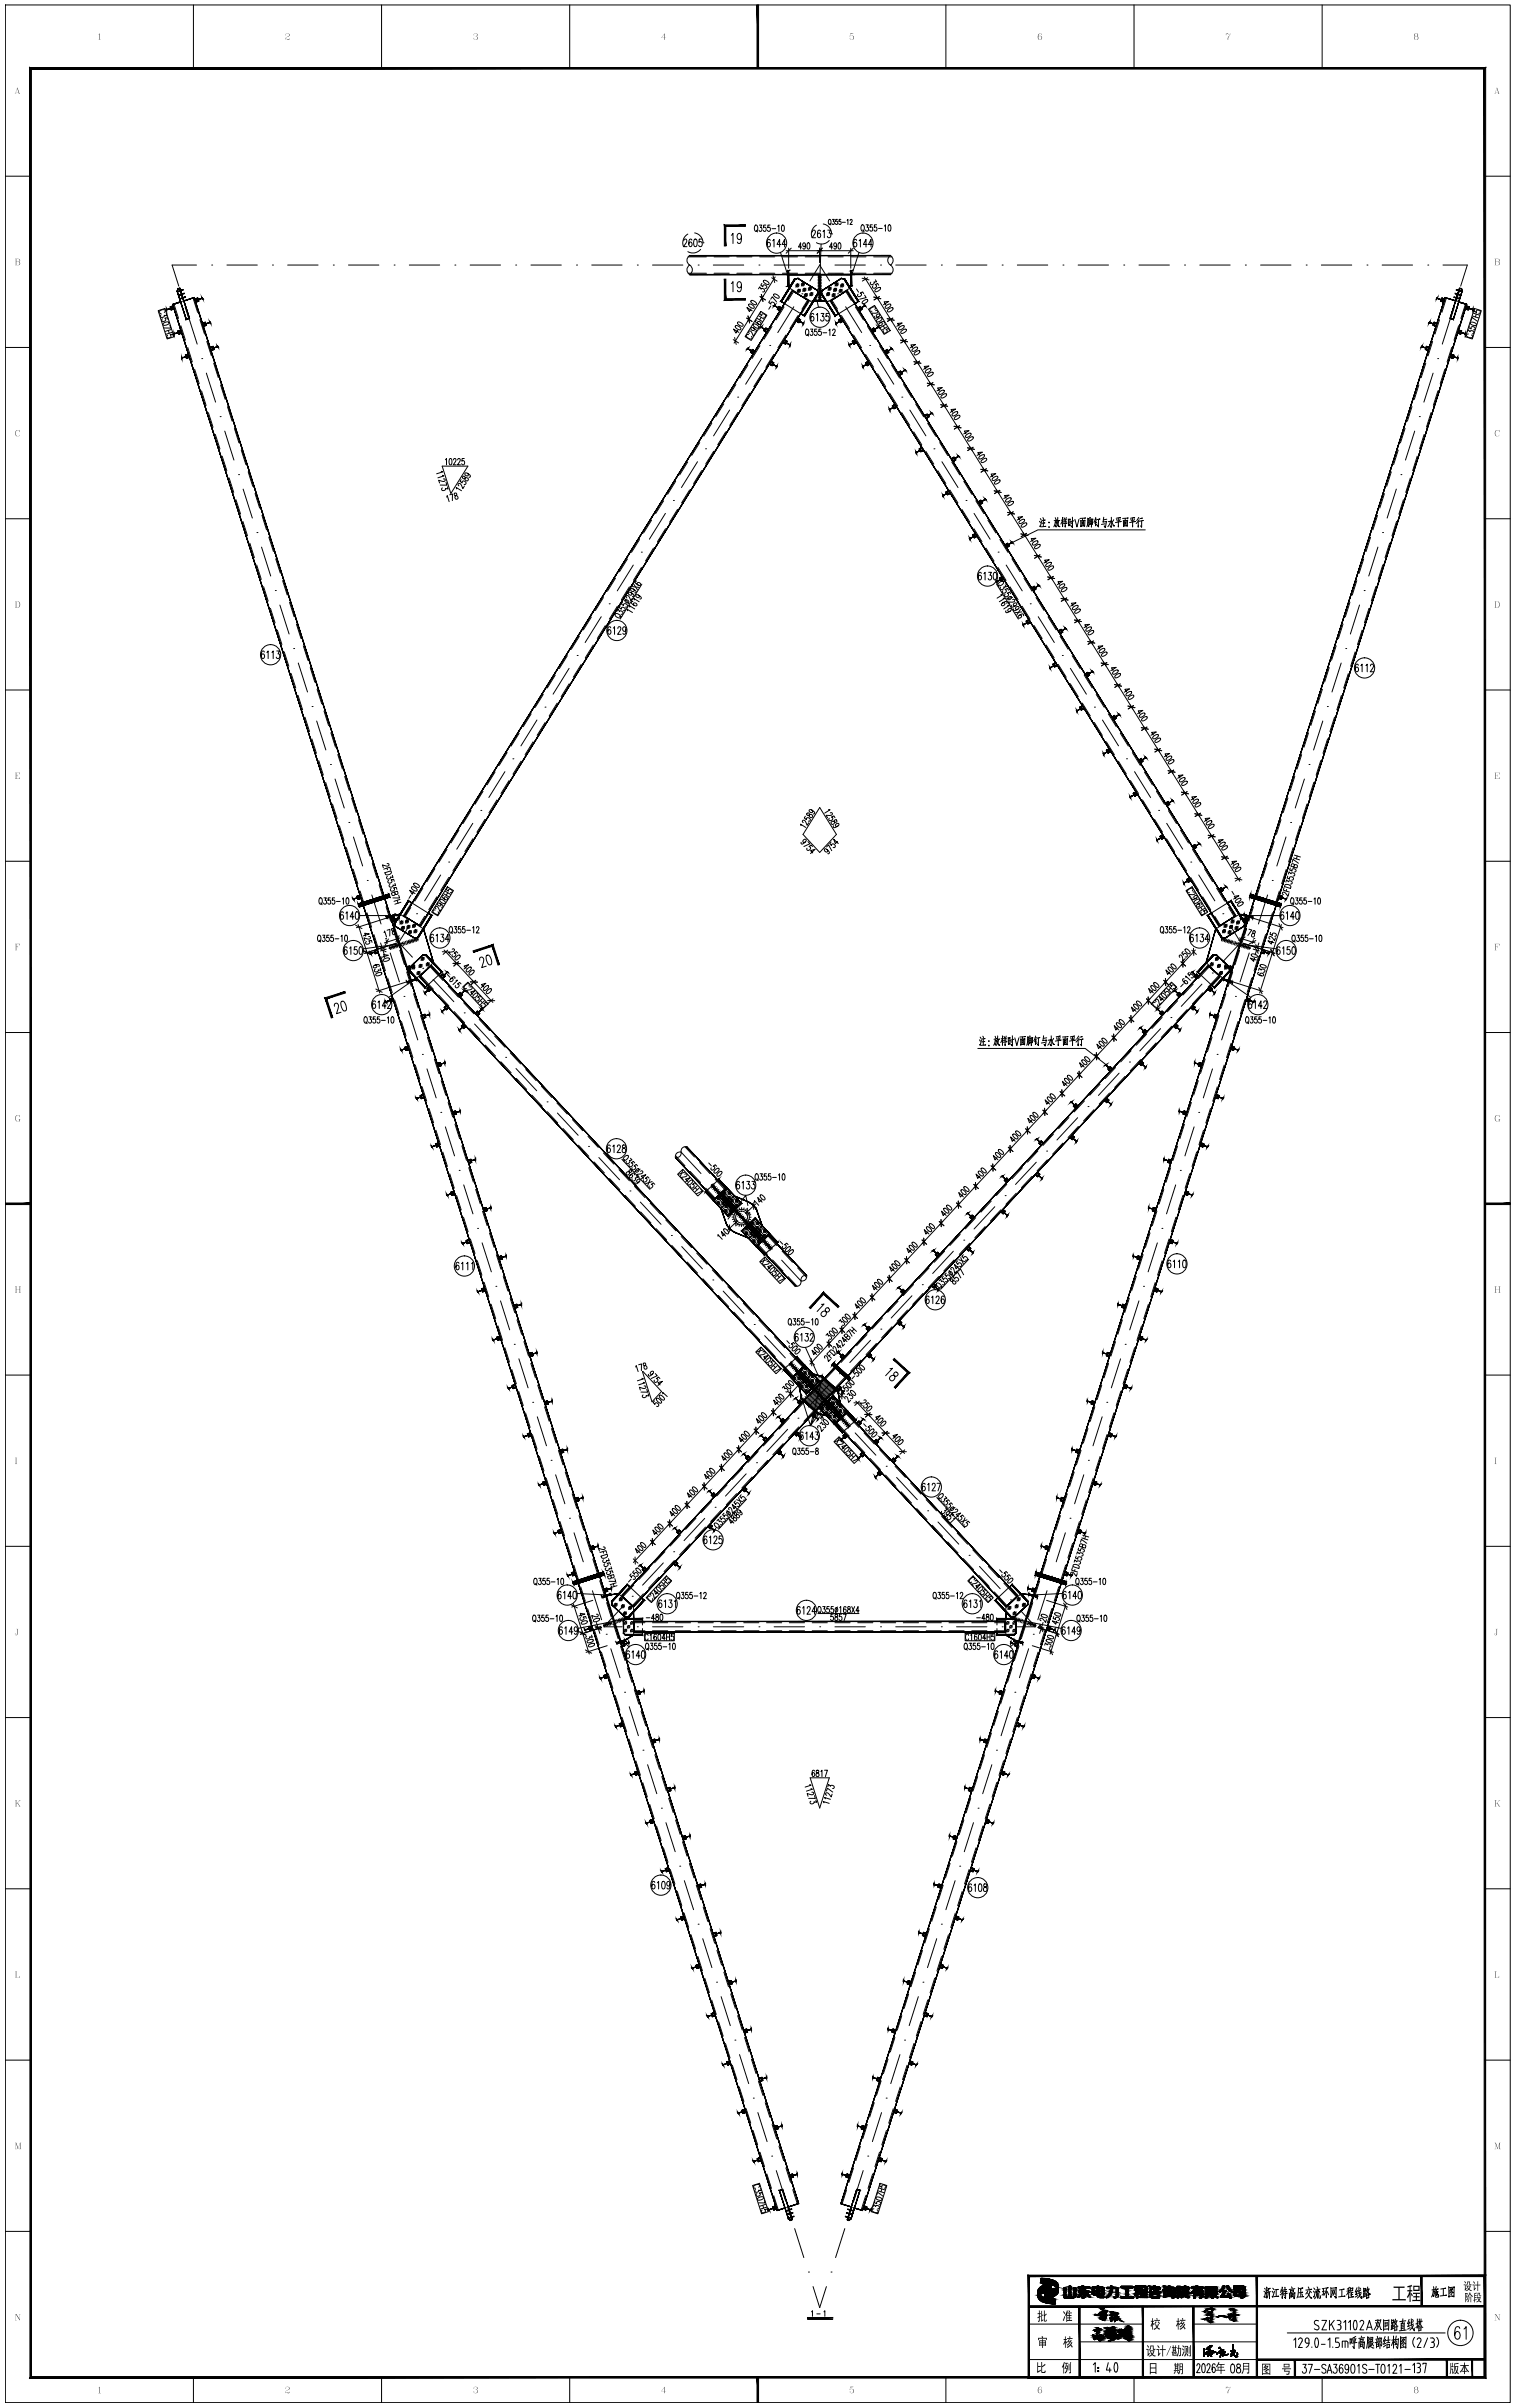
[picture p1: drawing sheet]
<svg xmlns="http://www.w3.org/2000/svg" width="598mm" height="950mm" viewBox="0 0 598 950" stroke-linecap="round" stroke-linejoin="round" font-family="sans-serif">
<!-- layer: 4 -->
<g fill="none" stroke="#000" stroke-width=".39">
<path d="M72.4 118.6h.1M77.6 104.6h-9.7l2.7 8.3M83.5 104.6h.1M89.6 104.6h12M107.5 104.6h.1M113.5 104.6h12M131.6 104.6h.1M137.5 104.6h12M155.6 104.6h.1M161.5 104.6h12M179.5 104.6h.1M185.5 104.6h12"/>
<path d="M203.5 104.6h.1M209.5 104.6h12.1M227.5 104.6h.1M233.6 104.6h11.9M251.5 104.6h.1M257.5 104.6h12M275.5 104.6h.1M281.5 104.6h12M299.6 104.6h.1M305.5 104.6h12M316.5 115.9h.1M323.5 104.6h.1"/>
<path d="M323.5 104.6l-3.8 6.2M323.5 104.6l3.9 6.2M329.5 104.6h12M330.6 115.9h.1M347.5 104.6h.1M353.5 104.6h12M371.5 104.6h.1M377.5 104.6h12M395.5 104.6h.1M401.5 104.6h12M419.5 104.6h.1M425.5 104.6h12"/>
<path d="M443.5 104.6h.1M449.5 104.6h12M467.5 104.6h.1M473.5 104.6h12M491.5 104.6h.1M497.5 104.6h12M515.5 104.6h.1M521.5 104.6h12M539.5 104.6h.1M545.5 104.6h12M563.5 104.6h.1M569.5 104.6h9.6l-2.6 8.3"/>
<path d="M574.7 118.6h.1M74.2 124.3l3.6 11.5M303.8 136.3h.1M313.3 121l-6.3 10.2M333.8 121l6.3 10.2M343.3 136.3h.1M572.9 124.3l-3.6 11.5M79.6 141.5h.1M81.4 147.2l3.7 11.5M291.1 156.7h.1M300.7 141.4l-6.4 10.2M346.4 141.4l6.4 10.2"/>
<path d="M355.9 156.7h.1M565.6 147.2l-3.6 11.5M567.4 141.5h.1M86.9 164.4h.1M88.7 170.1l3.6 11.4M278.5 177.1h.1M288 161.8l-6.4 10.2M359.1 161.8l6.3 10.2M368.6 177.1h.1M558.4 170.1l-3.7 11.4M560.2 164.4h.1M94.1 187.2h.1"/>
<path d="M96 193l3.6 11.4M265.8 197.4h.1M275.3 182.2l-6.3 10.1M371.8 182.2l6.3 10.1M381.3 197.4h.1M551.1 193l-3.6 11.4M552.9 187.2h.1M101.4 210.1h.1M103.2 215.8l3.6 11.5M253.1 217.8h.1M262.6 202.6l-6.3 10.1M384.5 202.6l6.3 10.1"/>
<path d="M394 217.8h.1M543.9 215.8l-3.7 11.5M545.7 210.1h.1M108.7 233h.1M110.5 238.7l3.6 11.5M240.5 238.2h.1M250 222.9l-6.4 10.2M397.1 222.9l6.4 10.2M406.6 238.2h.1M536.6 238.7l-3.6 11.5M538.4 233h.1M115.9 255.9h.1"/>
<path d="M227.8 258.6h.1M237.3 243.3l-6.4 10.2M409.8 243.3l6.3 10.2M419.3 258.6h.1M531.2 255.9h.1M117.7 261.6l3.7 11.4M123.2 278.8h.1M215.1 279h.1M224.6 263.7l-6.3 10.2M422.5 263.7l6.3 10.2M432 279h.1M523.9 278.8h.1"/>
<path d="M529.4 261.6l-3.7 11.4M125 284.5l3.6 11.4M202.4 299.4h.1M211.9 284.1l-6.3 10.2M435.1 284.1l6.4 10.2M444.6 299.4h.1M522.1 284.5l-3.6 11.4M130.4 301.6h.1M132.2 307.3l3.7 11.5M189.8 319.7h.1M199.3 304.4l-6.4 10.2M447.8 304.4l6.3 10.2"/>
<path d="M457.3 319.7h.1M514.8 307.3l-3.6 11.5M516.7 301.6h.1M137.7 324.5h.1M139.5 330.2l3.6 11.5M186.6 324.8l-6.3 10.2M460.5 324.8l6.3 10.2M507.6 330.2l-3.6 11.5M509.4 324.5h.1M144.9 347.4h.1M146.7 353.1l3.7 11.4M173.9 345.2l-6.3 10.2"/>
<path d="M177.1 340.1h.1M470 340.1h.1M473.1 345.2l6.4 10.2M500.3 353.1l-3.6 11.4M502.1 347.4h.1M152.2 370.3h.1M154 376l3.6 11.4M161.3 365.6l-3.9 6.2 5.4 5.8M164.4 360.5h.1M482.6 360.5h.1M485.8 365.6l3.9 6.2-7.1 7.7M493.1 376l-3.7 11.4"/>
<path d="M494.9 370.3h.1M159.4 393.1h.1M161.3 398.9l3.6 11.4M166.9 382h.1M170.9 386.4l8.2 8.8M183.2 399.6h.1M474.4 388.3l-8.2 8.8M478.5 383.9h.1M485.8 398.9l-3.6 11.4M487.6 393.1h.1M166.7 416h.1M187.3 404l8.2 8.8"/>
<path d="M199.6 417.2h.1M445.8 419h.1M458.1 405.8l-8.2 8.8M462.2 401.5h.1M480.4 416h.1M168.5 421.7l3.6 11.5M174 438.9h.1M203.7 421.6l8.1 8.7M215.9 434.7h.1M220 439.1l8.2 8.8M429.4 436.6h.1M441.7 423.4l-8.2 8.8"/>
<path d="M473.1 438.9h.1M478.6 421.7l-3.7 11.5M175.8 444.6l3.6 11.4M232.3 452.3h.1M236.4 456.7l8.1 8.8M268.8 454.6l7.9 8.4M409 458.5l-8.2 8.8M413.1 454.1h.1M425.3 441l-8.1 8.8M471.3 444.6l-3.6 11.4M181.2 461.8h.1M183 467.5l3.7 11.4"/>
<path d="M248.6 469.9h.1M252.7 474.2l8.2 8.8M280.8 467.4h.1M282.2 473.2l5.7 6M283.2 472.3l5.6 6.1M284.9 471.8l15.4 16.6M285.5 470.1l5.7 6.1M286.4 469.3l5.7 6M392.6 476.1l-8.1 8.8M396.7 471.7h.1M464 467.5l-3.6 11.4M465.9 461.8h.1"/>
<path d="M188.5 484.6h.1M190.3 490.4l3.6 11.4M265 487.4h.1M269.1 491.8l8.2 8.8M293.3 485.1l5.6 6M294.2 484.2l5.6 6.1M296.6 482l5.6 6M297.5 481.1l5.6 6.1M304.4 492.8h.1M308.5 497.2l7.6 8.2M376.3 493.7l-8.2 8.7M380.4 489.3h.1"/>
<path d="M456.8 490.4l-3.6 11.4M458.6 484.6h.1M195.7 507.5h.1M197.5 513.2l3.7 11.5M281.3 505h.1M285.4 509.4l8.2 8.8M359.9 511.2l-8.2 8.8M364 506.8h.1M449.5 513.2l-3.6 11.5M451.3 507.5h.1M203 530.4h.1M204.8 536.1l3.6 11.4"/>
<path d="M297.7 522.5h.1M301.8 527l8.2 8.7M317.3 539.4l5.6 6M343.6 528.8l-8.2 8.8M347.7 524.4h.1M442.3 536.1l-3.7 11.4M444.1 530.4h.1M210.2 553.3h.1M212.1 559l3.6 11.4M313.1 543.3l5.6 6M314 542.4l5.6 6.1M314 540.1h.1"/>
<path d="M315 559.5h.1M316.4 540.2l5.6 6.1M318.1 544.5l11.3 12M324.2 555.2l5.6 6M325.1 554.3l5.6 6.1M327.2 546.4l-8.2 8.7M327.4 552.1l5.7 6.1M328.4 551.3l5.6 6M331.3 542h.1M435 559l-3.6 11.4M436.8 553.3h.1M217.5 576.1h.1"/>
<path d="M298.6 577.1h.1M310.9 563.9l-8.2 8.8M333.4 560.9h.1M337.5 565.3l8.2 8.8M349.8 578.5h.1M429.6 576.1h.1M219.3 581.9l3.6 11.4M224.8 599h.1M278.2 599l-8.2 8.8M282.3 594.7h.1M294.5 581.5l-8.2 8.8M353.9 582.9l8.2 8.8"/>
<path d="M366.1 596.1h.1M422.3 599h.1M427.8 581.9l-3.7 11.4M226.6 604.7l3.6 11.5M261.8 616.6l-8.2 8.8M265.9 612.2h.1M370.2 600.5l8.2 8.7M382.5 613.6h.1M386.6 618l8.2 8.8M420.5 604.7l-3.6 11.5M232 621.9h.1M233.8 627.6l3.6 11.4"/>
<path d="M245.4 634.2l-7.1 7.6h7.2M249.5 629.8h.1M398.8 631.2h.1M402.9 635.6l5.8 6.2h-7.2M413.3 627.6l-3.7 11.4M415.1 621.9h.1M239.3 644.8h.1M241.1 650.5l3.6 11.4M251.5 641.8h.1M257.5 641.8h12M275.5 641.8h.1M281.5 641.8h12"/>
<path d="M299.6 641.8h.1M305.5 641.8h12M323.5 641.8h.1M329.5 641.8h12M347.5 641.8h.1M353.5 641.8h12M371.5 641.8h.1M377.5 641.8h12M395.5 641.8h.1M406 650.5l-3.6 11.4M407.8 644.8h.1M246.5 667.6h.1"/>
<path d="M248.3 673.4l3.7 11.4M398.7 673.4l-3.6 11.4M400.6 667.6h.1M253.8 690.5h.1M255.6 696.2l3.6 11.5M391.5 696.2l-3.6 11.5M393.3 690.5h.1M261 713.4h.1M262.8 719.1l3.7 11.5M384.2 719.1l-3.6 11.5M386 713.4h.1M268.3 736.3h.1"/>
<path d="M378.8 736.3h.1M270.1 742l3.6 11.4M275.5 759.1h.1M371.5 759.1h.1M377 742l-3.7 11.4M277.4 764.9l3.6 11.4M369.7 764.9l-3.6 11.4M282.8 782h.1M284.6 787.7l3.6 11.5M362.5 787.7l-3.7 11.5M364.3 782h.1M290.1 804.9h.1"/>
<path d="M291.9 810.6l3.6 11.5M355.2 810.6l-3.6 11.5M357 804.9h.1M297.3 827.8h.1M299.1 833.5l3.7 11.4M347.9 833.5l-3.6 11.4M349.8 827.8h.1M304.6 850.7h.1M306.4 856.4l3.6 11.4M340.7 856.4l-3.6 11.4M342.5 850.7h.1M311.8 873.5h.1"/>
<path d="M313.6 879.2l3.7 11.5M333.4 879.2l-3.6 11.5M335.2 873.5h.1M319.1 896.4h.1M328 896.4h.1M320.9 902.1l2.6 8.3 2.7-8.3"/>
</g>
<!-- layer: 0 -->
<g fill="none" stroke="#000" stroke-width=".39">
<path d="M2.1 2h594v945.9h-594zM76.3 2v25M150.6 2v25M224.9 2v25M373.3 2v25M447.6 2v25M521.8 2v25M2.1 69.5h10M586.1 69.5h10M269.9 95l.1-.4a.66 .66 0 0 1 .9-.1 .66 .66 0 0 1 .1 1l-1.2 1.8h1.4M273.1 94.7l-.6-.4a1.89 1.89 0 0 0 .1 3 .88 .88 0 0 0 .6-1 .88 .88 0 0 0-1-.7l-.3 .7M274.1 94.5l.5-.2a2.14 2.14 0 0 1 0 3l-.5-.1-.2-.5-.1-1.1z"/>
<path d="M277 94.3h-1l-.1 1.3a.86 .86 0 0 1 1.3 .7 .86 .86 0 0 1-1.3 .7l-.1-.3M288.6 92.8l.7-.7v4M292.7 93.4l-.5 .9a1.17 1.17 0 0 1-1.4-.8 1.17 1.17 0 0 1 .9-1.4h.1a2.7 2.7 0 0 1 0 4l-.6-.2-.2-.4M298.1 88.9l.2-.1a1.34 1.34 0 0 1 .8 1.3 1.34 1.34 0 0 1-.8 1.2 1.79 1.79 0 0 1-.2-2.4zM298.5 90.8l.5 .7M299.7 88.8h1l-.5 1a.7 .7 0 0 1 .6 1 .7 .7 0 0 1-1.2 0M302.3 88.8h-.9v1a.73 .73 0 0 1 1 .7 .73 .73 0 0 1-1.1 .6l-.1-.3M303.9 88.8h-.8v1a.73 .73 0 0 1 1 .7 .73 .73 0 0 1-1.1 .6l-.1-.3M304 94.9l-.6-.5a1.92 1.92 0 0 0 .1 3 .88 .88 0 0 0 .6-1 .88 .88 0 0 0-1-.7l-.3 .7M304.7 90.2h1.5M305 95l.5-.6v3M307 89.3l.4-.5v2.5"/>
<path d="M308.1 99.6l3 9.6M308.2 96.4h-1.5l1-2v3M308.7 88.9l.2-.1a1.48 1.48 0 0 1 0 2.5l-.5-1.1zM310.2 96.4h-1.5l1-2v3M310.3 98.9h26.5M311.3 97.9v7.9M312.3 97.9l-2 2M316.4 97.5h-1.2l.8-1.7v2.5M317.9 96.6l-.2 .6a.67 .67 0 0 1-.9-.6 .67 .67 0 0 1 .9-.7l.1 1.9-.4 .5-.5-.4M318.7 95.9l.3-.1a1.5 1.5 0 0 1 0 2.5l-.5-1.1zM320.6 91.5l.1-.4a.65 .65 0 0 1 1-.1 .65 .65 0 0 1 0 .9l-1.2 1.9h1.4M323.5 97.9v5.7"/>
<path d="M323.8 91.2l-.6-.4a1.92 1.92 0 0 0 .1 3 .88 .88 0 0 0 .6-1 .88 .88 0 0 0-1-.7l-.3 .7M324.1 96.3l-.6 15.6M324.5 97.9l-2 2M324.8 91.4l.5-.6v3M326.7 90.8h1.1l-.6 1.1a.85 .85 0 0 1 .7 1.2 .85 .85 0 0 1-1.3 .4l-.1-.3M327.2 86.7l.1-.1a1.08 1.08 0 0 1 .7 1 1.08 1.08 0 0 1-.7 1 1.48 1.48 0 0 1-.1-1.9zM327.5 88.2l.4 .6M328.5 86.6h.8l-.4 .7a.56 .56 0 0 1 .5 .8 .56 .56 0 0 1-1 .1M328.7 97.5h-1.3l.9-1.7v2.5M330.2 96.6l-.3 .6a.67 .67 0 0 1-.8-.6 .67 .67 0 0 1 .8-.7l.2 1.9-.4 .5-.5-.4M330.5 86.6h-.6v.7a.59 .59 0 0 1 .8 .6 .59 .59 0 0 1-.9 .5l-.1-.2M331 95.9l.3-.1a1.5 1.5 0 0 1 0 2.5l-.5-1.1z"/>
<path d="M331.9 86.6h-.7v.7a.59 .59 0 0 1 .8 .6 .59 .59 0 0 1-.9 .5v-.2M332.5 87.7h1.2M334.3 86.9l.4-.3v2M335.5 87l.1-.3a.44 .44 0 0 1 .6 0 .44 .44 0 0 1 .1 .6l-.8 1.3h.9M335.8 97.9v7.9M336.8 97.9l-2 2M338.1 94.9l-.6-.5a1.92 1.92 0 0 0 .1 3 .88 .88 0 0 0 .6-1 .88 .88 0 0 0-1-.7l-.3 .7M339 99.6l-3 9.6M339.1 95l.5-.6v3M340.1 88.8l.2-.1a1.33 1.33 0 0 1 .9 1.2 1.33 1.33 0 0 1-.9 1.3 1.83 1.83 0 0 1-.2-2.4zM340.6 90.7l.5 .7M341.8 88.7h.9l-.5 .9a.7 .7 0 0 1 .6 1.1 .7 .7 0 0 1-1.2 0"/>
<path d="M342.3 96.4h-1.5l1-2v3M344.3 88.7h-.8v.9a.73 .73 0 0 1 1 .8 .73 .73 0 0 1-1.1 .6l-.1-.3M344.3 96.4h-1.5l1-2v3M346 88.7h-.9v.9a.73 .73 0 0 1 1.1 .8 .73 .73 0 0 1-1.1 .6l-.1-.3M346.7 90.1h1.5M349.1 89.2l.4-.5v2.5M350.7 88.8l.3-.1a1.48 1.48 0 0 1 0 2.5l-.5-1.1zM76.9 118l.3 1.2M271.8 104.8a.88 .88 0 0 1 1.3 .8v1.7a.88 .88 0 0 1-1.3 .7 2.19 2.19 0 0 1 0-3.2zM272.2 100.8a2.19 2.19 0 0 0 0 3.8M288.6 111.9l.7-.8v4M292.7 112.4l-.5 1a1.17 1.17 0 0 1-1.4-.9 1.17 1.17 0 0 1 .9-1.4h.1a2.7 2.7 0 0 1 0 4l-.6-.2-.2-.4"/>
<path d="M296.5 118.6a1.61 1.61 0 0 1 2 1.5l-.6 .1-.9-.4-.7-.7zM299.4 113.9l.5-.7 .5 .9a.7 .7 0 0 1 1.2 0 .7 .7 0 0 1-.6 1.1M300 117l2.1 1.3M300.5 116.1l.6 2.8M300.7 111.8l-.4 .7 .8 .5a.73 .73 0 0 1 1.1-.4 .73 .73 0 0 1-.1 1.2l-.2-.1M301.4 110.7a1.61 1.61 0 0 1 2 1.4l-.6 .2-.8-.5-.7-.7zM303.8 118.6l-.4 .7 .9 .7a.71 .71 0 0 1 1-.6 .71 .71 0 0 1 0 1.2h-.3M304.2 118.1l.6-1 1.7 2M304.6 109.6l2.1 1.3M305.1 108.7l.7 2.8M305.4 116.1a1.61 1.61 0 0 1 2.1 1.4 1.61 1.61 0 0 1-2.1-1.4zM306 109.2l-11 17.7"/>
<path d="M309.6 119.3l.3 .2M309.8 118.9l.3 .2M310 118.6l.3 .2M310.2 118.3l.3 .1M310.4 117.9l.3 .2M310.6 117.6l.3 .2M310.9 117.2l.2 .2M311 108.3v.4M311.1 116.9l.3 .2M311.3 116.6l.3 .1M311.3 108.3v4.5M311.5 116.2l.3 .2"/>
<path d="M311.6 108.3v.4M311.7 115.9l.3 .2M311.9 115.5l.3 .2M312 108.3v.4M312.1 115.2l.3 .2M312.3 114.9l.3 .1M312.4 108.3v.4M312.5 114.5l.3 .2M312.8 108.3v.4M313.2 108.3v.4M313.6 108.3v.4M314 108.3v.4"/>
<path d="M314.4 108.3v.4M314.8 108.3v.4M315.2 108.3v.4M315.6 108.3v.4M316 108.3v.4M316.4 108.3v.4M316.8 108.3v.4M317.2 108.3v.4M317.6 108.3v.4M318 108.3v.4M318.4 108.3v.4M318.6 119.7l.3 .2"/>
<path d="M318.8 119.3l.3 .2M318.8 108.3v.4M319 119l.3 .2M319.2 118.6l.3 .2M319.2 108.3v.4M319.6 108.3v.4M320 108.3v.4M320.4 108.3v.4M320.8 108.3v.4M321.2 108.3v.4M321.6 108.3v.4M322 108.3v.4"/>
<path d="M322.3 117.9l.7 3.3M322.4 108.3v.4M322.8 108.3v.4M322.9 109h.5M322.9 109.5h.5M322.9 110.2h.5M322.9 110.8h.5M322.9 111.3h.5M322.9 112h.5M322.9 112.6h.5M322.9 113.1h.5M322.9 113.8h.5"/>
<path d="M322.9 114.3h.5M322.9 114.9h.5M322.9 115.6h.5M322.9 116.1h.5M322.9 108.4h.5M322.9 116.7h.5M322.9 117.4h.5M322.9 118.1h.5M323.2 108.3v.4M323.6 108.3v.4M323.7 109h.5M323.7 109.5h.5"/>
<path d="M323.7 110.2h.5M323.7 110.8h.5M323.7 111.3h.5M323.7 112h.5M323.7 112.6h.5M323.7 113.1h.5M323.7 113.8h.5M323.7 114.3h.5M323.7 114.9h.5M323.7 115.6h.5M323.7 116.1h.5M323.7 108.4h.5"/>
<path d="M323.7 116.7h.5M323.7 117.4h.5M323.7 118.1h.5M324 108.3v.4M324.4 108.3v.4M324.8 108.3v.4M325.2 108.3v.4M325.6 108.3v.4M326 108.3v.4M326.4 108.3v.4M326.8 108.3v.4M327.2 108.3v.4"/>
<path d="M327.6 108.3v.4M327.9 118.6l-.3 .2M328 108.3v.4M328.1 119l-.3 .2M328.3 119.3l-.3 .2M328.4 108.3v.4M328.5 119.7l-.3 .2M328.8 108.3v.4M329.2 108.3v.4M329.6 108.3v.4M330 108.3v.4M330.4 108.3v.4"/>
<path d="M330.8 108.3v.4M331.2 108.3v.4M331.6 108.3v.4M332 108.3v.4M332.4 108.3v.4M332.8 108.3v.4M333.2 108.3v.4M333.6 108.3v.4M334 108.3v.4M334.4 108.3v.4M334.5 114.5l-.3 .2M334.8 114.9l-.3 .1"/>
<path d="M334.8 108.3v.4M335 115.2l-.3 .2M335.2 115.5l-.3 .2M335.2 108.3v.4M335.4 115.9l-.3 .2M335.6 116.2l-.3 .2M335.6 108.3v.4M335.8 108.3v4.5M335.8 116.6l-.3 .1M336 116.9l-.3 .2M336.2 117.2l-.3 .2M336.4 117.6l-.3 .2"/>
<path d="M336.7 117.9l-.3 .2M336.9 118.3l-.3 .1M337.1 118.6l-.3 .2M337.3 118.9l-.3 .2M337.5 119.3l-.3 .2M338.1 114l.8 1.3M340.3 109.8l2.7 .6M340.5 119l1.3-.8 .7 .2a1.62 1.62 0 0 1-2.2 1.2zM340.9 115.9l-.4-.7-1 .4a.71 .71 0 0 1 .1 1.3 .71 .71 0 0 1-1.1-.6l.2-.2M341.1 109.2l5.7 9.2M341.2 116.4l.7 1-2.6 .6M342.5 109.6l-2.1 1.3"/>
<path d="M344.9 117.2l2.7 .7M345.5 110.4l.5 .8-1.1 .1a.7 .7 0 0 1-.5 1 .7 .7 0 0 1-.7-1M345.5 114.2l1.3-.8 .6 .1a1.49 1.49 0 0 1-2.1 1.3zM345.7 116.7l11.6 18.7M346.8 112.5l-.4-.7-.8 .5a.73 .73 0 0 1-.1 1.3 .73 .73 0 0 1-1.1-.7l.2-.2M347.1 117l-2.1 1.3M351.1 101.1a.88 .88 0 0 1 1.2 .7v1.8a.88 .88 0 0 1-1.2 .7 2.19 2.19 0 0 1 0-3.2zM351.4 104.6a2.19 2.19 0 0 1 0 3.7M570.2 118l-.4 1.2M2.1 137.1h10M62.4 122.6l2.7-.9 3.6 11.2-2.7 .8zM64.1 125.8l-.3 .2a.74 .74 0 0 0 1 .8 .74 .74 0 0 0 .2-1.3l1.1-.2 .3 .8"/>
<path d="M64.3 127.7l1.2-.6 1.2 .1a1.49 1.49 0 0 1-2.4 .8zM64.8 123.3a.66 .66 0 0 0 .3-1 .66 .66 0 0 0-1-.1l-.6 .2a.66 .66 0 0 0-.7 .6 .66 .66 0 0 0 .8 .7M65.6 123.7l.3 .9-1.1-.2a.7 .7 0 0 1-.8 .9 .7 .7 0 0 1-.4-1.1M66.2 132.3l-.2 .1a.71 .71 0 0 0 .9 .9 .71 .71 0 0 0 .2-1.2l1.1-.3 .2 .8M66.4 130.4l.4 1.1M67.1 128.3l.3 1.1h-2.6M67.6 130l-2.4 .8M67.9 131.1l-2.3 .8M68.4 120.7l.3 1.2M71.4 130.2l.4 1.2M74.4 139.8l.4 1.2M79.9 127.5l.4 1.2"/>
<path d="M82.9 137.1l.4 1.1M289.4 134l2.1 1.3M289.9 133.1l.7 2.8M290.3 128.6a1.61 1.61 0 0 1 2 1.4 1.58 1.58 0 0 1-2-1.4zM291.1 130.4l-.6 1-1-1.6 2.1 1.4M291.2 127.1a1.61 1.61 0 0 1 2 1.5 1.61 1.61 0 0 1-2-1.5zM294.7 125.5l2.1 1.3M295.2 124.7l.7 2.7M295.5 132a.66 .66 0 0 0-.9 .4 .66 .66 0 0 0 .5 .9l1.4 .5 .4-.4-.3-.7M295.6 120.1a1.58 1.58 0 0 1 2 1.4 1.63 1.63 0 0 1-2-1.4zM295.8 131.5l-.3-.2a.55 .55 0 0 1 .4-.7 .55 .55 0 0 1 .7 .3l.7 1.7 .7-1M296.1 125.2l-6.4 10.2"/>
<path d="M296.4 121.9l-.6 1-1-1.6 2.1 1.3M297.3 127.9a1.61 1.61 0 0 1 2.1 1.5l-.7 .1-.8-.5-.7-.7zM297.4 129.4l.4 .5a.68 .68 0 0 1-1 .4 .68 .68 0 0 1-.1-1.1l.7 .2a1.21 1.21 0 0 1 1 1.4l-.4 .1M298 138.6l-.7 1M298.7 126.3l-.4 .1a1.55 1.55 0 0 0 2 1.4 .73 .73 0 0 0-.4-.9 .73 .73 0 0 0-.9 .4l.3 .6M298.8 125.6l2.1 1.3M299.4 124.6l2.1 1.3M300.2 123.2l-.4 .7 .9 .7a.71 .71 0 0 1 1-.7 .71 .71 0 0 1 0 1.3l-.3-.1M300.3 122.9l2.4 1.5-6.2 9.9-2.4-1.5zM300.4 125.2l-.6 1M303.3 130.1l-.7 1.1M304.2 120.7l-.8 1.3"/>
<path d="M308.5 121.6l-.6 1.1M309.6 134.1l-.6 1M314.9 125.5l-.7 1.1M316.2 123.4l.3 .2M316.4 123.1l.3 .2M316.7 122.7l.2 .2M316.9 122.4l.3 .2M317.1 122.1l.3 .1M317.3 121.7l.3 .2M317.5 121.4l.3 .1M317.7 121l.3 .2M317.9 120.7l.3 .2"/>
<path d="M318.1 120.3l.3 .2M318.2 130l.2-.2a1.33 1.33 0 0 1 .9 1.3 1.33 1.33 0 0 1-.9 1.2 1.86 1.86 0 0 1-.2-2.3zM318.3 120l.3 .2M318.6 131.9l.6 .7M319.9 129.8h.9l-.5 1a.7 .7 0 0 1 .6 1 .7 .7 0 0 1-1.2 .1M321.2 124.1l-.6-.4a1.92 1.92 0 0 0 .1 3 .88 .88 0 0 0 .6-1.1 .88 .88 0 0 0-1-.6l-.3 .7M322.2 124.2l.5-.5v3M322.4 129.8h-.8v1a.73 .73 0 0 1 1 .7 .73 .73 0 0 1-1.1 .6l-.1-.2M324.1 129.8h-.9v1a.73 .73 0 0 1 1 .7 .73 .73 0 0 1-1 .6l-.1-.2M324.1 123.7h1.1l-.6 1.1a.84 .84 0 0 1 .7 1.3 .84 .84 0 0 1-1.4 0M324.8 131.3h1.5M327.1 123.7h-1v1.1a.91 .91 0 0 1 1.2 .9 .91 .91 0 0 1-1.2 .8l-.2-.4"/>
<path d="M327.2 130.3l.4-.5v2.5M328.6 130.4l.1-.3a.56 .56 0 0 1 .8-.1 .56 .56 0 0 1 .1 .8l-1 1.5h1.1M328.7 120l-.3 .2M329 120.3l-.3 .2M329.2 120.7l-.3 .2M329.4 121l-.3 .2M329.6 121.4l-.3 .1M329.8 121.7l-.3 .2M330 122.1l-.3 .1M330.2 122.4l-.3 .2M330.4 122.7l-.3 .2M330.6 123.1l-.3 .2"/>
<path d="M330.9 123.4l-.3 .2M332.2 125.5l.6 1.1M337.5 134.1l.6 1M338.5 121.6l.7 1.1M342.8 122l2.4-1.5 6.2 9.9-2.4 1.5zM343.8 130.1l.7 1.1M345.1 124.8l-.1 .5a1.5 1.5 0 0 0 2.2-1.3 .74 .74 0 0 0-1 .1 .74 .74 0 0 0-.1 1l.7-.1M345.3 122.1a.66 .66 0 0 0 0-1 .66 .66 0 0 0-1 .1l-.5 .3a.66 .66 0 0 0-.6 .9 .66 .66 0 0 0 1 .4M345.6 122.6l.3-.1a.55 .55 0 0 1 .5 .6 .55 .55 0 0 1-.6 .4h-1.9l.6 1M346.1 126.2l1.4-.8h.6a1.49 1.49 0 0 1-2.2 1.4zM347.3 127.4l.6-.1a.67 .67 0 0 1-.1 1 .67 .67 0 0 1-1-.3l1.6-1.2 .6 .1v.7M348.6 128.6l.6 .9"/>
<path d="M349.1 138.6l.6 1M349.6 120.8l1.3-.8 .6 .1a1.51 1.51 0 0 1-2.1 1.3zM349.6 120.2l-.6-1.1 1.8-.2-2.1 1.4M349.6 127.9l-2.1 1.4M350.2 125.7l2.7 .7M350.2 128.9l-2.1 1.3M350.5 122.2l1.3-.8 .6 .1a1.49 1.49 0 0 1-2.1 1.3zM351 130.3l-.4-.8-.8 .6a.73 .73 0 0 1-.1 1.2 .73 .73 0 0 1-1-.6l.1-.2M352.4 125.5l-2.1 1.3M354.8 129.3l1.4-.9 .6 .2a1.47 1.47 0 0 1-2.1 1.3zM354.9 128.7l-.7-1.1 1.9-.2-2.2 1.3M355.4 134.2l2.8 .6"/>
<path d="M355.7 130.7l1.3-.8 .7 .1a1.51 1.51 0 0 1-2.2 1.3zM356.3 133.7l6.3 10.2M357.7 134l-2.2 1.3M360.1 137.8l1.3-.9 .7 .1a1.49 1.49 0 0 1-2.2 1.4zM360.2 137.1l-.7-1 1.9-.2-2.2 1.3M361 139.2l1.3-.8 .6 .1a1.49 1.49 0 0 1-2.1 1.3zM564.2 137.1l-.4 1.1M567.2 127.5l-.4 1.2M572.7 139.8l-.4 1.2M575.7 130.2l-.4 1.2M578.7 120.7l-.4 1.2M579.2 130.9l.3-.8 .7 .7a.7 .7 0 0 1 1.2-.2 .7 .7 0 0 1-.3 1.1"/>
<path d="M579.6 131.8a.66 .66 0 0 0-.8 .6 .66 .66 0 0 0 .7 .7l.6 .2a.66 .66 0 0 0 1-.2 .66 .66 0 0 0-.3-.9M579.9 128.6l-.2 .8 1 .4a.71 .71 0 0 1 .9-.9 .71 .71 0 0 1 .2 1.2h-.2M580.5 127.1l1.9 .4 .3 .7a1.63 1.63 0 0 1-2.4-.9zM580.7 126.4l.3-1.2 2.1 1.6M581.2 124.7l2.4 .7M581.5 123.6l2.4 .7M582 121.7l2.7 .9-3.6 11.1-2.7-.8zM582 122.1l-.2 .8 1 .4a.71 .71 0 0 1 .9-.9 .71 .71 0 0 1 .2 1.2h-.3M582.7 123.9l-.4 1.1M586.1 137.1h10M304.3 142.5l-.6 1.1M342.8 142.5l.6 1.1"/>
<path d="M353.3 159.5l.6 1.1M354.4 147.1l.6 1M360.7 142.7l2.8 .6M361.6 142.2l16.9 27.1M362.9 142.5l-2.1 1.3M365.4 146.2l1.3-.8 .6 .1a1.49 1.49 0 0 1-2.1 1.4zM365.4 145.6l-.6-1 1.8-.2-2.1 1.3M366 151.2l2.7 .6M366.3 147.7l1.3-.8h.6a1.49 1.49 0 0 1-2.1 1.4zM368.2 151l-2.1 1.3M370.7 154.7l1.3-.8 .6 .1a1.49 1.49 0 0 1-2.1 1.3zM370.7 154.1l-.6-1 1.8-.2-2.1 1.3"/>
<path d="M371.3 159.7l2.7 .6M371.6 156.2l1.3-.9 .6 .2a1.49 1.49 0 0 1-2.1 1.3zM373.5 159.5l-2.1 1.3M363.9 176.5l.6 1.1M364.9 164.1l.7 1M376 163.2l1.3-.8 .6 .1a1.51 1.51 0 0 1-2.1 1.3zM376 162.6l-.7-1 1.9-.2-2.1 1.3M376.6 168.2l2.7 .6M376.9 164.7l1.3-.9 .6 .1a1.49 1.49 0 0 1-2.1 1.4zM377.4 167.6l6.4 10.2M378.8 168l-2.1 1.3M381.3 171.7l1.3-.8 .6 .1a1.49 1.49 0 0 1-2.1 1.3z"/>
<path d="M381.3 171.1l-.7-1 1.9-.2-2.1 1.3M381.8 176.7l2.8 .6M382.1 173.2l1.3-.9 .7 .1a1.51 1.51 0 0 1-2.2 1.3zM382.7 176.1l11.6 18.7M384.1 176.5l-2.2 1.3M386.6 179.6l-.7-1.1 1.9-.1-2.2 1.3M374.4 193.5l.7 1M375.5 181l.6 1.1M386 198l.7 1.1M386.5 180.2l1.3-.8 .7 .1a1.51 1.51 0 0 1-2.2 1.3zM387.1 185.2l2.8 .6M387.4 181.6l1.3-.8 .6 .1a1.49 1.49 0 0 1-2.1 1.4z"/>
<path d="M389.3 184.9l-2.1 1.4M391.8 188.7l1.3-.8 .6 .1a1.49 1.49 0 0 1-2.1 1.3zM391.8 188.1l-.6-1.1 1.8-.1-2.1 1.3M392.4 193.6l2.7 .7M392.7 190.1l1.3-.8 .6 .1a1.51 1.51 0 0 1-2.1 1.3zM393.2 193.1l11.7 18.7M394.6 193.4l-2.1 1.4M397.1 197.2l1.3-.8 .6 .1a1.49 1.49 0 0 1-2.1 1.3zM397.1 196.6l-.6-1.1 1.8-.1-2.1 1.3M398 198.6l1.3-.8 .6 .1a1.49 1.49 0 0 1-2.1 1.3zM2.1 204.7h10M385 210.5l.6 1"/>
<path d="M396.6 215l.7 1.1M397.7 202.1l2.7 .7M399.9 201.9l-2.1 1.3M402.4 205.7l1.3-.8 .6 .1a1.49 1.49 0 0 1-2.1 1.3zM402.4 205.1l-.7-1.1 1.9-.1-2.1 1.3M402.9 210.6l2.8 .7M403.2 207.1l1.4-.8 .7 .3a1.62 1.62 0 0 1-2.2 1.1zM403.8 210.1l6.3 10.2M405.2 210.4l-2.1 1.3M407.6 214.2l1.4-.8 .6 .1a1.49 1.49 0 0 1-2.1 1.3zM407.7 213.6l-.7-1.1 1.9-.1-2.1 1.3M408.2 219.1l2.8 .7"/>
<path d="M408.5 215.6l1.3-.8 .7 .1a1.47 1.47 0 0 1-2.2 1.3zM409.1 218.6l22.1 35.7M410.3 205.7l.3 .5M410.5 218.9l-2.2 1.3M410.6 204.6l.3 .6M411.1 205.7l-.5 2.2-.3-.4M411.6 204.2l.3 .8M411.8 205.3v2.4M412.3 206.3l-1.1 .2M412.3 205.2h.3l-1.4 .1M412.5 207.7h.3l-1.8 .1M414 205.9v.4z"/>
<path d="M414 207.7v.4zM416.5 204.2l.2 .7M416.5 206l.6-.1-.5 1.8-.2-.4 .3 .2M416.6 205.3l-.7 2.5M417 205.2l-.9 .2M417.3 206.1l.7 1.6 .4 .1-.5-.3M417.5 204.1l-.4 2.3M417.8 205.5l-.3 1.5-.7 .9M418 205.4h.2l-.8 .1M419.4 204.1v3.7v-.6M419.4 205.2l-.7 1.6M419.4 205.6l.4 .4"/>
<path d="M419.8 205.1l-.9 .1M420 204.3l.2 .6M420.4 205.2v2.8v-.5M420.9 204.2l-.4 .9M420.9 205.7l-.9 .2M420.9 206.4h.3l-1.5 .2M421 205l-1 .2M421.6 204.7l.1 2.8v-.3l.5-.1 .1 .4 .1-2.6-.7 .1M422.1 206h-.4M422.7 206l.1 .7M423.2 204.1l.1 4-.5-.6 .5 .5M423.9 205.5l-1.4 .3"/>
<path d="M424.3 204.9l.8 3 .8-3M426.5 205.3l.1 2.5v-.3l1.1-.1M426.6 205.5l1.7-.2-.2 2.4-.2-.3M427 205.5v2M427.3 204.5l-.1 .9M427.3 206.7h-.2M427.3 206l-.2 .1M427.7 205.4l-.1 2M428.2 204.4h.3l-2.2 .1M429.3 204.4v2.2l-.4 1.2M429.3 204.7l.5-.1-.1 3.1-.2-.3 .2 .3M429.6 205.5l-.2 .1"/>
<path d="M429.6 206.2l-.3 .1M430.2 204.1l.1 1.8M430.2 205.9l-.3 1.1 .6-.2M430.4 206.4l.1 .6M430.6 205.1l-.7 .2M430.7 205.8l-.8 .2M430.7 204.7l.1 3.3v-.5M430.8 205l.6-.1-.3 1.9-.2-.3 .2 .3M432.4 205.6v1.9l.6-.7M432.5 204.1l-.7 2M432.8 205.5l-.6 .2M432.8 204.8l-.5 .2"/>
<path d="M432.9 206.1l-.9 .3M433.5 205l.1 2.9-.4-.6 .4 .5M433.9 204.8h.3l-1.2 .2M435.6 204.1l-.3 1.9 1.5-.3-.6 2.4-.4-.6 .4 .5M436.2 206.7l-1.5 .2M436.9 204.9l-1.4 .2M437.4 205.8l1-.2-1.1 2.2M438.6 204.1v3.9l-.4-.5 .4 .4M438.7 205.4l.3 .9a1.05 1.05 0 0 0 .9 1.2l-.6-.4M439.6 205l-.7 1M440.7 204.9l.2 .7M441.4 204.3v3.6v-.4"/>
<path d="M442 204.2h.2l-1.6 .3M442.1 204.6l-.3 1.1M442.3 205.8l.3-.1-2.4 .5M443.4 205.3l.1 2.5-.1-.3 1.1-.1M443.4 205.5l1.7-.2-.2 2.4-.1-.3M443.9 205.5v2M444.2 204.5l-.2 .9M444.2 206.7h-.3M444.2 206l-.3 .1M444.5 205.4l-.1 2M445 204.4h.3l-2.2 .1M446.3 204.9l.3 .7"/>
<path d="M447 204.3v3.6v-.4M447.6 204.2h.2l-1.6 .3M447.7 204.6l-.3 1.1M447.9 205.8l.3-.1-2.3 .5M449.3 205.7v2.3v-.6M449.5 204.1l-.9 1.3M449.6 205l-1.2 1.6M450.6 205.5v2.5l-.4-.5M450.7 204.5l.2-.1-1 .2M451 205.4h.2l-1.6 .3M452 209h-42.3l-11 5.4M586.1 204.7h10"/>
<path d="M244.8 239l-.4 .7 .8 .7a.71 .71 0 0 1 1.1-.7 .71 .71 0 0 1 0 1.3l-.3-.1M245.7 237.6l-.4 .7 .8 .5a.73 .73 0 0 1 1.1-.5 .73 .73 0 0 1-.1 1.3l-.2-.1M246.6 236.3l1.6 1.9M246.8 236.7a.91 .91 0 0 1 1 .1 .91 .91 0 0 1 .3 1 .91 .91 0 0 1-1-.1 .91 .91 0 0 1-.3-1zM247.4 235.9l-.2-.2a.55 .55 0 0 1 .3-.8 .55 .55 0 0 1 .7 .4l.8 1.7 .6-1M248.6 239.5l-.2-.6 2.1 1.3M249 233.8l.4 .5a.67 .67 0 0 1-1 .4 .67 .67 0 0 1-.1-1.1l1.7 .9 .2 .6-.6 .2M249.5 231.4l2.8 .4M249.8 237.3l-.5 .1a1.53 1.53 0 0 0 2.1 1.4 .74 .74 0 0 0-.5-.9 .74 .74 0 0 0-.9 .5l.4 .5M249.9 232.4l.4 .5a.68 .68 0 0 1-1 .4 .68 .68 0 0 1-.1-1.1l.7 .2a1.21 1.21 0 0 1 1.1 1.4l-.5 .1M250.1 230.4l1.5 2.4M250.3 236.7l-.2-.6 2.2 1.3"/>
<path d="M251.3 229.3l-.5 .1a1.56 1.56 0 0 0 2.1 1.4 .74 .74 0 0 0-.5-.9 .74 .74 0 0 0-.9 .4l.4 .5M251.9 234.8l.4 .5a.67 .67 0 0 1-1 .4 .67 .67 0 0 1-.1-1.1l1.7 .9 .2 .6-.6 .2M253.3 230.5l-8.5 13.8M387.3 226.2l-.6-.4a1.93 1.93 0 0 0 .1 3 .88 .88 0 0 0 .6-1 .88 .88 0 0 0-1-.7l-.3 .7M388.3 226.4l.5-.6v3M390.2 225.8h1.1l-.6 1.1a.85 .85 0 0 1 .7 1.2 .85 .85 0 0 1-1.3 .4l-.1-.3M392.3 225.9l.5-.1a2.17 2.17 0 0 1 0 3h-.2a2.39 2.39 0 0 1-.3-2.9zM393.3 230.5l8.6 13.8M394.1 230.1l1.1-.7a.66 .66 0 0 1 .9 .4 .66 .66 0 0 1-.5 .9l-.5 .3a.66 .66 0 0 1-1 .1 .66 .66 0 0 1 0-1zM394.4 230.7l-.4 .8M395 234.6l.7 .1-2.2 1.3M395.5 227.5l.7 1"/>
<path d="M395.7 237.9l.6-.1a.68 .68 0 0 1-.1 1 .68 .68 0 0 1-1-.3l.5-.6a1.2 1.2 0 0 1 1.8-.3l-.2 .4M395.9 236l.6 .1-2.1 1.3M396.7 230.7l.5 .8-1 .1a.7 .7 0 0 1-.6 1 .7 .7 0 0 1-.7-.9M397.7 238.8l.6 .1-2.1 1.3M397.8 235.8l1.1-.4a.72 .72 0 0 1-.2 1 .72 .72 0 0 1-1-.3zM398.1 232.8l-.5-.7-.8 .5a.73 .73 0 0 1-.1 1.3 .73 .73 0 0 1-1.1-.6l.2-.2M398.9 234.3l-.4-.7-.9 .4a.71 .71 0 0 1 0 1.3 .71 .71 0 0 1-1.1-.6l.2-.2M399.2 238.8l-.1 .5a1.55 1.55 0 0 0 2.2-1.3 .74 .74 0 0 0-1 0 .74 .74 0 0 0-.1 1h.7M399.7 236.6l.3-.2a.55 .55 0 0 1 .5 .7 .55 .55 0 0 1-.7 .4h-1.8l.6 1M399.7 235.7l-2.4 .6M407.2 232l.6 1.1M412.9 222.7l1.3-.8 .7 .1a1.51 1.51 0 0 1-2.2 1.3z"/>
<path d="M413 222.1l-.7-1.1 1.8-.2-2.1 1.4M413.5 227.6l2.8 .7M413.8 224.1l1.3-.8 .6 .1a1.49 1.49 0 0 1-2.1 1.3zM415.7 227.4l-2.1 1.3M418.2 231.2l1.3-.8 .6 .1a1.49 1.49 0 0 1-2.1 1.3zM418.2 230.6l-.6-1.1 1.8-.2-2.1 1.4M418.8 236.1l2.8 .7M419.1 232.6l1.3-.8 .6 .1a1.51 1.51 0 0 1-2.1 1.3zM421 235.9l-2.1 1.3M423.5 239.7l1.3-.8 .6 .1a1.51 1.51 0 0 1-2.1 1.3zM423.5 239.1l-.6-1.1 1.8-.2-2.1 1.3M104.3 257.2l-.6-.4a1.9 1.9 0 0 0 .1 3 .88 .88 0 0 0 .6-1 .88 .88 0 0 0-1-.7l-.3 .7"/>
<path d="M105.3 257.4l.5-.6v3M107.3 257.4l.5-.6v3M109.2 256.8h1.1l-.6 1.2a.85 .85 0 0 1 .7 1.1 .85 .85 0 0 1-1.3 .4l-.1-.2M241 247.7l-.5-.4a1.92 1.92 0 0 0 .1 3 .88 .88 0 0 0 .5-1.1 .88 .88 0 0 0-.9-.7l-.3 .8M242.1 247.8l.4-.5v3M242.9 242.1a1.47 1.47 0 0 1 1.9 1.6 1.47 1.47 0 0 1-1.9-1.6zM243.5 241.1l.5-.7 .5 .9a.7 .7 0 0 1 1.2 0 .7 .7 0 0 1-.6 1M243.9 248v-.4a.66 .66 0 0 1 1-.2 .66 .66 0 0 1 .1 1l-1.2 1.9h1.4M245.4 243.2l-.9 .1M247.1 248.2l-.3 .8a.81 .81 0 0 1-1.1-.8 .81 .81 0 0 1 1.1-.8l.3 .8a1.49 1.49 0 0 1-.8 2.1l-.4-.5M247.7 240.9l-.2-.6 2.1 1.4M397.1 241l-.2 .5a1.54 1.54 0 0 0 2.2-1.3 .73 .73 0 0 0-1 0 .73 .73 0 0 0 0 1l.6-.1"/>
<path d="M400.1 240.2l-.1 .5a1.54 1.54 0 0 0 2.1-1.3 .74 .74 0 0 0-.9 .1 .74 .74 0 0 0-.1 1l.6-.1M402.3 242.8l.6-.1a.67 .67 0 0 1-.1 1 .67 .67 0 0 1-1-.3l1.5-1.2 .6 .1v.6M402.8 240.4l-1.5 2.3M403.4 241.4l-2.8 .3M406.1 244.4l.7 1.1M417.7 249l.7 1M424.1 244.6l2.7 .6M424.4 241.1l1.3-.8 .6 .1a1.49 1.49 0 0 1-2.1 1.3zM426.3 244.4l-2.1 1.3M428.8 248.2l1.3-.9 .6 .1a1.47 1.47 0 0 1-2.1 1.4zM428.8 247.6l-.7-1.1 1.9-.2-2.1 1.3M429.3 253.1l2.8 .6"/>
<path d="M429.6 249.6l1.4-.8 .6 .1a1.51 1.51 0 0 1-2.1 1.3zM430.2 252.6l6.3 10.1M431.6 252.9l-2.1 1.3M434 256.7l1.4-.9 .6 .1a1.49 1.49 0 0 1-2.1 1.4zM434.1 256l-.7-1 1.9-.2-2.1 1.3M434.9 258.1l1.3-.9 .7 .2a1.49 1.49 0 0 1-2.2 1.3zM2.1 272.2h10M416.7 261.4l.6 1.1M427.2 278.4l.7 1.1M428.3 266l.6 1M434.6 261.6l2.8 .6M435.5 261.1l16.9 27.1"/>
<path d="M436.9 261.4l-2.2 1.3M439.3 265.1l1.3-.8 .7 .1a1.49 1.49 0 0 1-2.2 1.4zM439.4 264.5l-.7-1 1.9-.2-2.2 1.3M439.9 270.1l2.8 .6M440.2 266.6l1.3-.8h.6a1.49 1.49 0 0 1-2.1 1.4zM442.1 269.9l-2.1 1.3M444.6 273.6l1.3-.8 .6 .1a1.49 1.49 0 0 1-2.1 1.3zM444.6 273l-.6-1 1.8-.2-2.1 1.3M445.2 278.6l2.8 .6M445.5 275l1.3-.8 .6 .1a1.49 1.49 0 0 1-2.1 1.4zM447.4 278.4l-2.1 1.3M536.1 262.5l-.6-.5a1.92 1.92 0 0 0 .1 3 .88 .88 0 0 0 .6-1 .88 .88 0 0 0-1-.7l-.3 .7"/>
<path d="M537.1 262.6l.5-.6v3M539.1 262.6l.5-.6v3M540.9 262.7l.1-.4a.65 .65 0 0 1 1-.1 .65 .65 0 0 1 0 1l-1.2 1.8h1.4M586.1 272.2h10M437.8 295.4l.6 1.1M438.8 283l.7 1M449.4 300l.6 1M449.9 282.1l1.3-.8 .6 .1a1.51 1.51 0 0 1-2.1 1.3zM449.9 281.5l-.6-1 1.8-.2-2.1 1.3M450.5 287.1l2.7 .6M450.8 283.6l1.3-.9 .7 .3a1.59 1.59 0 0 1-2.2 1.1zM451.3 286.5l6.4 10.2"/>
<path d="M452.7 286.9l-2.1 1.3M455.2 290.6l1.3-.8 .6 .1a1.49 1.49 0 0 1-2.1 1.3zM455.2 290l-.7-1 1.9-.2-2.1 1.3M455.8 295.6l2.7 .6M456 292l1.3-.8 .7 .1a1.49 1.49 0 0 1-2.2 1.3zM456.6 295l11.6 18.7M458 295.3l-2.2 1.4M460.4 299.1l1.4-.8 .6 .1a1.51 1.51 0 0 1-2.2 1.3zM460.5 298.5l-.7-1.1 1.9-.1-2.2 1.3M448.3 312.4l.7 1M460 316.9l.6 1.1M461 304l2.8 .7"/>
<path d="M461.3 300.5l1.3-.8 .7 .1a1.49 1.49 0 0 1-2.2 1.3zM463.3 303.8l-2.2 1.4M465.7 307.6l1.3-.8 .7 .1a1.49 1.49 0 0 1-2.2 1.3zM465.8 307l-.7-1.1 1.9-.1-2.2 1.3M466.3 312.5l2.8 .7M466.6 309l1.3-.8 .6 .1a1.51 1.51 0 0 1-2.1 1.3zM467.1 312l11.7 18.7M468.5 312.3l-2.1 1.4M471 316.1l1.3-.8 .7 .2a1.62 1.62 0 0 1-2.2 1.2zM471 315.5l-.6-1.1 1.8-.2-2.1 1.4M471.9 317.5l1.3-.8 .6 .1a1.49 1.49 0 0 1-2.1 1.3zM2.1 339.8h10"/>
<path d="M458.9 329.4l.6 1M470.5 333.9l.7 1.1M471.6 321l2.7 .7M473.8 320.8l-2.1 1.3M476.3 324.6l1.3-.8 .6 .1a1.47 1.47 0 0 1-2.1 1.3zM476.3 324l-.6-1.1 1.8-.1-2.1 1.3M476.9 329.5l2.7 .7M477.2 326l1.3-.8 .7 .2a1.62 1.62 0 0 1-2.2 1.2zM477.7 329l6.4 10.2M479.1 329.3l-2.1 1.3M481.6 333.1l1.3-.8 .6 .1a1.49 1.49 0 0 1-2.1 1.3zM481.6 332.5l-.7-1.1 1.9-.2-2.1 1.4"/>
<path d="M482.2 338l2.7 .7M482.4 334.5l1.3-.8 .7 .1a1.49 1.49 0 0 1-2.1 1.3zM483 337.5l6.3 10.2M484.4 337.8l-2.1 1.3M510.5 338.5l2.4 .7M510.9 337.4l2.4 .7M512 337.7l-.3 1.1M586.1 339.8h10M126.2 354.3l.2-.1a1.33 1.33 0 0 1 .8 1.3 1.33 1.33 0 0 1-.8 1.2 1.85 1.85 0 0 1-.2-2.4zM126.6 356.2l.5 .8M127.9 354.2h.9l-.5 1a.7 .7 0 0 1 .6 1 .7 .7 0 0 1-1.2 0M130.4 354.2h-.9v1a.73 .73 0 0 1 1.1 .7 .73 .73 0 0 1-1.1 .6l-.1-.3"/>
<path d="M132 354.2h-.8l-.1 1.1a.71 .71 0 0 1 1.1 .6 .71 .71 0 0 1-1.1 .6l-.1-.3M132.8 355.6h1.5M135.1 354.7l.5-.5v2.5M136.8 354.3l.2-.1a1.48 1.48 0 0 1 0 2.5l-.5-1.1zM140.5 359.9l.5-.2a2.12 2.12 0 0 1 0 3h-.2a2.48 2.48 0 0 1-.3-2.8zM142.1 353.2l.4 1.2M151.5 342.9l2.4-.8 .3 1.1M151.9 344.3l2.4-.7a1.34 1.34 0 0 1-.5 1.4 1.34 1.34 0 0 1-1.5 .1zM151.9 353.3l-9 2.8M152.3 354.4l-9 2.9M152.7 342.5l.2 .6M152.8 340.7h.3a.55 .55 0 0 1 .4 .7 .55 .55 0 0 1-.8 .3l-1.8-.5 .4 1.1"/>
<path d="M153.4 347.4l-.2 .1a.71 .71 0 0 0 .9 .9 .71 .71 0 0 0 .2-1.2l1.1-.3 .2 .8M154.4 350.5l-.3 .3a.72 .72 0 0 0 1 .7 .72 .72 0 0 0 .2-1.2l1.1-.2 .2 .8M154.9 345.3l.2 .9-1-.2a.7 .7 0 0 1-.8 .9 .7 .7 0 0 1-.4-1.1M155.7 351.9l.4 1 .9-.3-.2-1-2.3 .7 .5 1 .8-.2 .2-.4M155.9 348.5l.2 .9-1-.2a.7 .7 0 0 1-.8 .9 .7 .7 0 0 1-.4-1.2M156.8 355.2l.3 1.1M157.4 353.2l.3 1.1h-2.6M157.9 354.8l-2.4 .8M158.2 356l-2.3 .7M160 359.8l.3 .2M160.2 359.5l.3 .2M160.4 359.2l.3 .2"/>
<path d="M160.7 358.8l.3 .2M160.9 358.5l.3 .2M161.1 358.1l.3 .2M161.3 357.8l.3 .2M161.5 357.5l.3 .1M161.7 357.1l.3 .2M161.9 356.8l.3 .2M162.1 356.5l.3 .1M162.2 353.2l-.8 1.3M162.5 350a1.64 1.64 0 0 1 2 1.4 1.64 1.64 0 0 1-2-1.4zM163.3 351.8l-.6 1-1-1.6 2.1 1.4M163.4 348.6a1.58 1.58 0 0 1 2 1.4 1.61 1.61 0 0 1-2-1.4z"/>
<path d="M171.8 359a.66 .66 0 0 0-.9 .4 .66 .66 0 0 0 .5 .9l1.4 .5 .4-.4-.3-.7M172.1 358.5l-.3-.2a.55 .55 0 0 1 .4-.7 .55 .55 0 0 1 .7 .4l.8 1.6 .6-1M173.7 354.9a1.63 1.63 0 0 1 2 1.5 1.58 1.58 0 0 1-2-1.5zM173.7 356.4l.4 .5a.68 .68 0 0 1-1 .4 .68 .68 0 0 1-.1-1.1l.7 .2a1.21 1.21 0 0 1 1.1 1.5l-.5 .1M175 353.3l-.4 .1a1.58 1.58 0 0 0 2.1 1.4 .74 .74 0 0 0-.5-.9 .74 .74 0 0 0-.9 .4l.3 .6M175.1 352.6l2.1 1.3M175.7 351.6l2.1 1.3M176.6 350.2l-.5 .8 .9 .6a.71 .71 0 0 1 1.1-.6 .71 .71 0 0 1-.1 1.2h-.3M176.6 349.9l2.4 1.5-6.2 9.9-2.4-1.5zM176.7 352.2l-.6 1M468.1 351.4l2.4-1.5 6.2 9.9-2.4 1.5zM469.5 346.4l.6 1"/>
<path d="M470.5 354.2l-.2 .5a1.53 1.53 0 0 0 2.2-1.3 .74 .74 0 0 0-1 .1 .74 .74 0 0 0 0 1l.6-.1M470.6 351.5a.66 .66 0 0 0 0-1 .66 .66 0 0 0-1 .1l-1 1 .2 .5 .7 .1M470.9 352l.4-.1a.55 .55 0 0 1 .4 .6 .55 .55 0 0 1-.6 .4h-1.9l.7 1M471.4 355.5l1.4-.8 .6 .1a1.49 1.49 0 0 1-2.1 1.4zM472.6 356.8l.7-.1a.67 .67 0 0 1-.1 1 .67 .67 0 0 1-1-.3l1.5-1.2 .6 .1v.6M473.9 357.9l.6 1M474.9 357.3l-2.1 1.3M475.6 358.3l-2.2 1.3M476.4 359.6l-.4-.6-.9 .4a.73 .73 0 0 1 0 1.3 .73 .73 0 0 1-1.1-.6l.1-.2M481.1 350.9l.6 1.1M484.9 356.5l-.2 .1M485.2 356.8l-.4 .2"/>
<path d="M485.4 357.1l-.3 .2M485.6 357.5l-.3 .1M485.8 357.8l-.3 .2M486 358.1l-.3 .2M486.2 358.5l-.3 .2M486.2 351.7l.8 1.2M486.4 358.8l-.3 .2M486.6 359.2l-.3 .2M486.8 341.6l1.3-.8 .7 .1a1.51 1.51 0 0 1-2.2 1.3zM486.8 359.5l-.3 .2M486.9 341l-.7-1.1 1.9-.2-2.2 1.3M487 359.8l-.3 .2"/>
<path d="M487.4 346.5l2.8 .7M487.7 343l1.3-.8 .6 .1a1.49 1.49 0 0 1-2.1 1.3zM487.8 355.2l1.3-.8 .7 .3a1.62 1.62 0 0 1-2.2 1.1zM487.8 354.6l-.6-1 1.8-.2-2.1 1.3M488.6 356.7l1.4-.9 .7 .3a1.61 1.61 0 0 1-2.2 1.2zM489.6 346.3l-2.1 1.3M494.8 354.4l9 2.9M495.2 353.3l8.9 2.8M505 353.2l-.4 1.2M506.8 350.2l-.3 1 2.4 .7M507.3 349a1.67 1.67 0 0 1 2.2 1l-.2 .5-2.3-.7zM507.5 348l.3-.9 .8 .8a.69 .69 0 0 1 1.1-.3 .69 .69 0 0 1-.3 1.2"/>
<path d="M507.8 350.9l-.2 .6M508.3 345.6l-.3 .8 .9 .3a.73 .73 0 0 1 1-.7 .73 .73 0 0 1 .2 1.2h-.2M508.5 344.8l.3-.8 .7 .7a.7 .7 0 0 1 1.2-.3 .7 .7 0 0 1-.3 1.2M508.7 352.5l-.3 1.1-1.2-1.4a.53 .53 0 0 0-.9-.1 .53 .53 0 0 0 .2 .8l.1 .1M509.3 342.5l-.3 .7 1 .4a.71 .71 0 0 1 .9-.8 .71 .71 0 0 1 .3 1.2h-.3M509.7 354.3l.2-.1a1.33 1.33 0 0 1 .8 1.3 1.33 1.33 0 0 1-.8 1.2 1.85 1.85 0 0 1-.2-2.4zM510 340.2l.3-1.2 2.2 1.6M510.1 356.2l.5 .8M510.9 341.4l.3-.3 .6 .1 .3 .6-.2 .7-2.4-.8 .4-.9 .9 .3-.2 1M511.4 354.2h.9l-.5 1a.7 .7 0 0 1 .6 1 .7 .7 0 0 1-1.2 0M511.7 359.9l.5-.2 .5 .6v1.8l-.5 .6-.5-.1-.2-.5-.1-1.1zM513.9 354.2h-.9v1a.73 .73 0 0 1 1 .7 .73 .73 0 0 1-1 .6l-.1-.3"/>
<path d="M515.5 354.2h-.8l-.1 1.1a.71 .71 0 0 1 1.1 .6 .71 .71 0 0 1-1.1 .6l-.1-.3M516.3 355.6h1.5M518.6 354.7l.4-.5v2.5M520.3 354.3l.2-.1a1.48 1.48 0 0 1 0 2.5l-.5-1.1zM125.7 369.1l.1-.1a1.34 1.34 0 0 1 .9 1.2 1.34 1.34 0 0 1-.9 1.3 1.82 1.82 0 0 1-.1-2.4zM126.1 371l.5 .7M127.3 369h.9l-.5 .9a.69 .69 0 0 1 .7 1 .69 .69 0 0 1-1.2 .1M129.8 369h-.8l-.1 1a.71 .71 0 0 1 1.1 .6 .71 .71 0 0 1-1.1 .6l-.1-.2M131.5 369h-.8l-.1 1a.71 .71 0 0 1 1.1 .6 .71 .71 0 0 1-1.1 .6l-.1-.2M132.2 370.4h1.6M134.6 369.4l.4-.4v2.5M135.5 360.1l-.6-.4a1.93 1.93 0 0 0 .1 3 .88 .88 0 0 0 .6-1 .88 .88 0 0 0-1-.7l-.3 .7"/>
<path d="M136.2 369.1l.5-.1a1.63 1.63 0 0 1-.2 2.5l-.5-1.1zM136.5 360.3l.5-.6v3M137 374l-.6-.5a1.92 1.92 0 0 0 .1 3 .88 .88 0 0 0 .6-1 .88 .88 0 0 0-1-.7l-.3 .7M138 374.1l.5-.6v3M139.7 361.7h-1.5l1-2v3M140.4 365l2.5 1.4M140.9 373.5h-1l-.1 1.3a.84 .84 0 0 1 1.3 .7 .84 .84 0 0 1-1.3 .7l-.1-.2M141.3 364.8l8.6 27M142 361.2h13.3M142 373.7l.5-.2 .5 .6v1.9l-.5 .5-.5-.1-.2-.4-.1-1.2zM143.4 369.2l2.4-.7-1.8-.3 .3 1.2M143.6 375.2l2.5 1.3"/>
<path d="M144.6 371.5l-.2 .1a.7 .7 0 0 0 .9 .9 .7 .7 0 0 0 .2-1.3l1.1-.2 .2 .8M145.5 369.5h.4a.55 .55 0 0 1 .3 .7 .55 .55 0 0 1-.8 .3l-1.7-.5 .3 1.1M148.9 374.7l.4 1.2M149.6 373.3l2.5 1.3M150.2 372l.6 1.9M150.9 377.6l2.4-.7-1.9-.3 .4 1.2M151.1 374.9l.6 1.9M151.3 378.6l1.2-.6 1.2 .1a1.49 1.49 0 0 1-2.4 .8zM151.6 367.9l.2-.6 .8 2.4M152.2 373.5l-2.3 .7 2.5 1.3M152.4 370.7l.4 1.5M152.5 374.4l-2.3 .8"/>
<path d="M152.8 367l1.1-.3-.1 2.6M153.2 362l-12.5 4M153.3 370.4l-1.3 2.6M154.5 366.6l.3 .6a.8 .8 0 0 1 1.2 .5 .8 .8 0 0 1-.8 1 .99 .99 0 0 1 .4-1.7l-.3-.7zM154.6 362l-.3 .1M154.7 362.4h-.3l.3 1.2 .4-.1M154.9 362.7l-.4 .1M155 363.1l-.4 .1M155.2 363.9l-.3 .1M155.3 364.3l-.3 .1M155.4 364.6l-.3 .2M155.6 365l-.4 .1"/>
<path d="M155.7 365.4l-.3 .1M155.8 365.8l-.3 .1M155.9 366.2l-.3 .1M156.1 366.6l-.4 .1M156.2 366.9l-.3 .1M156.3 367.3l-.3 .1M156.4 367.7l-.3 .1M156.4 372.2l-12.5 3.9M156.5 368.1l-.3 .1M156.6 369.4l.5 1.5M156.7 368.5l-.4 .1M156.8 368.8l-.4 .1"/>
<path d="M156.9 369.2l-.3 .1M157 369.6l-.3 .1M157.1 370l-.3 .1M157.3 370.4l-.4 .1M157.4 370.7l-.3 .1M157.5 371.1l-.3 .1M157.5 369.1l-1.2 2.5M157.6 371.5l-.3 .1M157.8 371.9l-.4 .1M157.9 370.1l-6.2 1.9M157.9 372.3l-.4 .1M158 372.6l-.3 .2"/>
<path d="M158.1 373l-.3 .1M158.2 373.4l-.3 .1M158.4 373.8l-.4 .1M158.5 374.2l-.4 .1M158.6 374.6l-.3 .1M158.7 374.9l-.3 .1M158.8 375.3l-.3 .1M159 375.7l-.4 .1M159.1 376.1l-.4 .1M159.2 361.2l.3 .2M159.2 376.5l-.3 .1M159.3 376.8l-.3 .1"/>
<path d="M159.4 360.9l.3 .1M159.4 377.2l-.3 .1M159.6 377.6l-.4 .1M159.6 360.5l.3 .2M159.7 378l-.3 .1M159.8 360.2l.3 .2M159.8 378.4l-.3 .1M159.9 372.1l-16.5 2.2M159.9 378.7l-.3 .1M160.1 379.1l-.4 .1M160.2 379.5l-.4 .1M160.3 379.9l-.3 .1"/>
<path d="M165.8 365.3l.3 .2M166 365l.3 .2M166.2 364.6l.3 .2M166.5 364.3l.3 .2M166.7 364l.3 .2M166.9 363.6l.3 .2M167.1 363.3l.3 .2M167.3 363l.3 .1M167.5 362.6l.3 .2M167.7 362.3l.3 .2M167.9 361.9l.3 .2M168.1 361.6l.3 .2"/>
<path d="M168.4 361.3l.3 .1M168.6 360.9l.3 .2M168.8 360.6l.3 .2M171.1 369l-.6-.4a1.92 1.92 0 0 0 .1 3 .88 .88 0 0 0 .6-1.1 .88 .88 0 0 0-1-.6l-.3 .7M172.1 369.2l.5-.6v3M174 368.6h1.1l-.6 1.1a.85 .85 0 0 1 .7 1.2 .85 .85 0 0 1-1.3 .4l-.1-.3M174.6 375.5l2.8 .1M175.3 374.8l19.2 20.7M176.7 374.9l-1.8 1.7M177.3 370.6h-1.5l1-2v3M177.6 365.7l.2-.1a1.34 1.34 0 0 1 .9 1.2 1.34 1.34 0 0 1-.9 1.3 1.79 1.79 0 0 1-.2-2.4zM178.1 367.6l.4 .7"/>
<path d="M178.5 374.5l.3-.2a.55 .55 0 0 1 .6 .6 .55 .55 0 0 1-.6 .5l-1.8 .4 .8 .8M179.3 365.6h.9l-.5 .9a.7 .7 0 0 1 .6 1.1 .7 .7 0 0 1-1.2 0M180.1 377.5l.7-.6h.7a1.48 1.48 0 0 1-1.9 1.7zM180.7 376l-.6-.6-.8 .7a.71 .71 0 0 1 .3 1.2 .71 .71 0 0 1-1.2-.4l.1-.3M181 379.4l-1.9 1.7M181.8 365.6h-.8l-.1 1.1a.71 .71 0 0 1 1.1 .5 .71 .71 0 0 1-1.1 .6l-.1-.2M183.5 365.6h-.9l-.1 1.1a.71 .71 0 0 1 1.1 .5 .71 .71 0 0 1-1.1 .6v-.2M184.2 367h1.5M186.5 366.1l.5-.5v2.5M188 366.2l.1-.4a.54 .54 0 0 1 .8-.1 .54 .54 0 0 1 .1 .8l-1 1.6h1.1M189.3 378.8v-.6a.88 .88 0 0 1 1.2-.5 .88 .88 0 0 1 .4 1.2l-.8 2.8 1.8-.5M191.9 377.2l.6-.4a2.84 2.84 0 0 1 1.2 3.8l-.3 .1a3.3 3.3 0 0 1-1.5-3.5z"/>
<path d="M458.3 365.7l.1-.1a1.33 1.33 0 0 1 .9 1.2 1.33 1.33 0 0 1-.9 1.3 1.86 1.86 0 0 1-.1-2.4zM458.7 367.6l.5 .7M460 365.6h.9l-.5 .9a.7 .7 0 0 1 .6 1.1 .7 .7 0 0 1-1.2 0M462.4 365.6h-.8l-.1 1.1a.71 .71 0 0 1 1.1 .5 .71 .71 0 0 1-1.1 .6v-.2M464.1 365.6h-.8l-.1 1.1a.71 .71 0 0 1 1.1 .5 .71 .71 0 0 1-1.1 .6l-.1-.2M464.9 367h1.5M465.6 377.7l-.1-.3a.54 .54 0 0 1 .4-.7 .54 .54 0 0 1 .6 .6l.5 1.8 .8-.9M466.1 379.4l1.9 1.7M466.8 378.7l.1 2.8M467 375.4l-.6 .6 .7 .8a.71 .71 0 0 1 1.2-.4 .71 .71 0 0 1-.3 1.2l-.2-.1M467.2 366.1l.4-.5v2.5M467.8 374.6a1.49 1.49 0 0 1 1.8 1.6l-1.1-.3-.7-.7z"/>
<path d="M468.7 366.2l.1-.4a.55 .55 0 0 1 .8-.1 .55 .55 0 0 1 0 .8l-1 1.6h1.2M470.4 374.9l1.8 1.7M471 369l-.6-.4a1.92 1.92 0 0 0 .1 3 .88 .88 0 0 0 .6-1.1 .88 .88 0 0 0-1-.6l-.3 .7M471.1 374.1l.1 2.9M471.8 374.8l-60.2 64.6M472 369.2l.5-.6v3M473.9 368.6h1.1l-.6 1.1a.85 .85 0 0 1 .6 1.2 .85 .85 0 0 1-1.2 .4l-.1-.3M477.2 370.6h-1.5l1-2v3M478.3 360.6l-.3 .2M478.5 360.9l-.3 .2M478.7 361.3l-.3 .1M478.9 361.6l-.3 .2"/>
<path d="M479.1 361.9l-.3 .2M479.4 362.3l-.4 .2M479.6 362.6l-.3 .2M479.8 363l-.3 .1M480 363.3l-.3 .2M480.2 363.6l-.3 .2M480.4 364l-.3 .2M480.6 364.3l-.3 .2M480.8 364.6l-.3 .2M481 365l-.3 .2M481.2 365.3l-.3 .2M486.8 379.9l.3 .1"/>
<path d="M486.9 379.5l.3 .1M487 379.1l.4 .1M487.2 378.7l.3 .1M487.2 372.1l16.5 2.2M487.3 360.2l-.3 .2M487.3 378.4l.3 .1M487.4 378l.3 .1M487.5 360.5l-.3 .2M487.5 377.6l.3 .1M487.6 377.2l.4 .1M487.7 360.9l-.3 .1M487.8 376.8l.3 .1"/>
<path d="M487.9 376.5l.3 .1M487.9 361.2l-.3 .2M488 376.1l.3 .1M488.1 375.7l.3 .1M488.2 375.3l.4 .1M488.4 374.9l.3 .1M488.5 374.6l.3 .1M488.6 374.2l.3 .1M488.7 373.8l.4 .1M488.8 373.4l.4 .1M489 373l.3 .1M489.1 372.6l.3 .2"/>
<path d="M489.2 372.3l.3 .1M489.2 370.1l6.2 1.9M489.3 371.9l.4 .1M489.4 371.5l.4 .1M489.6 371.1l.3 .1M489.7 370.7l.3 .1M489.8 370.4l.3 .1M489.9 370l.4 .1M490.1 369.6l.3 .1M490.2 369.2l.3 .1M490.3 368.8l.3 .1M490.4 368.5l.3 .1"/>
<path d="M490.5 369.4l-.5 1.5M490.5 368.1l.4 .1M490.7 367.7l.3 .1M490.7 372.2l12.5 3.9M490.8 367.3l.3 .1M490.9 366.9l.3 .1M491 366.6l.4 .1M491.1 366.2l.4 .1M491.3 365.8l.3 .1M491.4 365.4l.3 .1M491.4 369.7l-2.5 1.3M491.5 366.6l.5-.3-.7 2.4"/>
<path d="M491.5 365l.3 .1M491.6 364.6l.4 .2M491.7 364.3l.4 .1M491.8 361.2h13.3M491.9 363.9l.3 .1M492.1 363.1l.3 .1M492.2 362.7l.4 .1M492.4 362.4h.3l-.4 1.2-.3-.1M492.5 362l.3 .1M493 366.6l1.1 .3-1.6 2.2M493.9 362l12.5 4M493.9 376.6a1.63 1.63 0 0 1 2.4 .9 1.6 1.6 0 0 1-2.4-.9z"/>
<path d="M494.7 367.2l-.2 .7a.85 .85 0 0 1 .7 1 .85 .85 0 0 1-1 .7 .91 .91 0 0 1 0-1.1 .91 .91 0 0 1 1.1-.3l.2-.7zM494.7 370.7l-.5 1.5M494.9 373.5l2.3 .7M495.2 378.1l-.4 1.2-1.3-1.3 2.4 .7M495.3 373.6l1.3 2.5M495.6 372.7l1.3 2.5-2.3-.8M495.7 371.1l-2.5 1.2M496 374.9l-.6 1.9M496.9 372l-.6 1.9M498.2 374.7l-.4 1.2M501.5 367.8l-.3 .8 1 .4a.71 .71 0 0 1 .9-.8 .71 .71 0 0 1 .3 1.2h-.3M501.6 374.6l1.3 2.5"/>
<path d="M502.2 371.3l-.4 1.2-1.4-1.3 2.4 .7M503.4 370l-.3 1.1-1.2-1.4a.55 .55 0 0 0-.9-.1 .55 .55 0 0 0 .3 .9M504.8 364.4l1.3 2.6M505.2 374l-.6-.5a1.92 1.92 0 0 0 .1 3 .88 .88 0 0 0 .6-1 .88 .88 0 0 0-1-.7l-.3 .7M505.8 364.8l-8.6 27M506.2 374.1l.5-.6v3M506.7 360.1l-.6-.4a1.93 1.93 0 0 0 .1 3 .88 .88 0 0 0 .6-1 .88 .88 0 0 0-1-.7l-.3 .7M507.7 360.3l.5-.6v3M509.1 373.5h-1v1.2a.91 .91 0 0 1 1.2 .8 .91 .91 0 0 1-1.2 .9l-.2-.4M510.2 373.7l.5-.2a2.12 2.12 0 0 1 0 3h-.2a2.48 2.48 0 0 1-.3-2.8zM510.2 369.1l.2-.1a1.34 1.34 0 0 1 .9 1.2 1.34 1.34 0 0 1-.9 1.3 1.82 1.82 0 0 1-.2-2.4zM510.7 371l.5 .7"/>
<path d="M510.9 361.7h-1.5l1-2v3M511.9 369h.9l-.5 .9a.69 .69 0 0 1 .6 1 .69 .69 0 0 1-1.2 .1M514.4 369h-.8l-.1 1a.71 .71 0 0 1 1.1 .6 .71 .71 0 0 1-1.1 .6l-.1-.2M516.1 369h-.9v1a.72 .72 0 0 1 1.1 .6 .72 .72 0 0 1-1.1 .6l-.1-.2M516.8 370.4h1.5M519.2 369.4l.4-.4v2.5M520.8 369.1l.5-.1a1.63 1.63 0 0 1-.2 2.5l-.5-1.1zM132 397v-.6a.88 .88 0 0 1 1.2-.5 .88 .88 0 0 1 .4 1.2l-.8 2.8 1.8-.5M134.6 395.4l.6-.4a2.9 2.9 0 0 1 1.2 3.8l-.3 .1a2.48 2.48 0 0 1-1.6-2.9zM147.9 380.8h.7a.67 .67 0 0 1-.4 1 .67 .67 0 0 1-.9-.6l.6-.4a1.21 1.21 0 0 1 1.8 .1l-.2 .4M148.2 395.3l-.6-.4a1.92 1.92 0 0 0 .1 3 .88 .88 0 0 0 .6-1.1 .88 .88 0 0 0-1-.6l-.3 .7M148.3 384.3l1.2-.6 1.2 .2a1.48 1.48 0 0 1-2.4 .7z"/>
<path d="M148.3 390.2l2.6 1.3M149.2 395.4l.5-.5v3M150.1 382l.2 .8-1-.2a.7 .7 0 0 1-.8 .9 .7 .7 0 0 1-.4-1.1M152.4 396.9h-1.5l1-2v3M153 395.6l.1-.4a.65 .65 0 0 1 .9-.1 .65 .65 0 0 1 .1 .9l-1.2 1.9h1.4M155 393.7l.3 1.2M160.4 380.3l-.3 .1M160.5 380.6l-.3 .2M160.7 381l-.4 .1M160.8 381.4l-.4 .1 .4 1.2 .3-.1M160.9 381.8l-.3 .1M161 382.2l-.3 .1"/>
<path d="M161.2 387.2l-12.5 3.9M161.3 383l-.4 .1M161.4 383.3l-.3 .1M161.5 383.7l-.3 .1M161.6 384.1l-.3 .1M161.7 384.5l-.3 .1M161.9 384.9l-.4 .1M162 385.2l-.4 .1M162.1 385.6l-.3 .1M162.2 386l-.3 .1M162.3 386.4l-.3 .1M163.2 386.7l-9.8 6.8"/>
<path d="M165.8 385.5l-.2 .2M166.1 385.7l-.2 .3M166.4 386l-.3 .3M166.7 386.3l-.3 .3M166.9 386.6l-.2 .2M167.2 386.9l-.2 .2M167.5 387.2l-.3 .2M167.8 387.5l-.3 .2M168 387.8l-.2 .2M168.3 388.1l-.3 .2M168.6 388.4l-.3 .2M169.4 389.3l.9 .9"/>
<path d="M170.6 381l-.3 .3M170.9 381.3l-.3 .3M171.1 381.6l-.2 .3M171.4 381.9l-.2 .3M171.7 382.2l-.3 .2M172 382.5l-.3 .2M172.2 382.8l-.2 .2M172.5 383.1l-.3 .2M172.8 383.4l-.3 .2M173 383.7l-.2 .2M173.3 384l-.2 .2M173.9 385.1l.9 .9"/>
<path d="M176.3 396.6l.8 .9M176.6 384.5l1 1.1M178.8 380.1l2.9 .1M179.5 386v-.4a1.57 1.57 0 0 0-1.8 1.6 .74 .74 0 0 0 .9-.2 .74 .74 0 0 0-.1-1l-.6 .2M180 386.7h.6l-1.8 1.7M180.7 392.5l.9 .9M182 388.2l-.6-.6-.7 .6a.73 .73 0 0 1 .2 1.3 .73 .73 0 0 1-1.2-.4l.1-.3M182.6 389.4l2.1-1.9 8 8.6-2.1 1.9zM184 382l-.8-.9 1.8-.5-1.9 1.7M184.5 382.2l.7-.6h.7a1.48 1.48 0 0 1-1.9 1.7zM185.1 389.1a.67 .67 0 0 0-.1-1.1 .67 .67 0 0 0-1 .4l-.5 .4a.66 .66 0 0 0-.4 .9 .66 .66 0 0 0 1 .2M185.5 389.5l.3-.2a.55 .55 0 0 1 .6 .5 .55 .55 0 0 1-.6 .6l-1.8 .3 .8 .9"/>
<path d="M185.6 383.4l.8-.6h.6a1.49 1.49 0 0 1-1.8 1.7zM185.6 387.4l2.9 .1M186.6 392.3l-.8-.9 1.8-.6-1.9 1.7M187.1 392.4l.8-.6h.6a1.51 1.51 0 0 1-1.9 1.7zM187.6 399.8l.8 .9M187.8 386.8l-1.9 1.7M189.6 394.7l.8 .9M189.9 393.4l-.5-.6-.7 .6a.73 .73 0 0 1 .2 1.3 .73 .73 0 0 1-1.2-.4l.1-.3M190.5 393.9l-1.9 1.8M190.8 389.4l-.8-.9 1.8-.6-1.9 1.7M191.3 394.8l-1.9 1.7M191.3 389.5l.7-.6h.7a1.5 1.5 0 0 1-1.8 1.7z"/>
<path d="M192.3 396l-.5-.7-.7 .7a.73 .73 0 0 1 .1 1.2 .73 .73 0 0 1-1.1-.4l.1-.2M192.4 390.7l.8-.5 .6-.1a1.5 1.5 0 0 1-1.8 1.7zM192.4 394.7l2.9 .1M194.6 394.1l-1.8 1.7M447.6 396.2a1.63 1.63 0 0 1 1.7 1.8h-.6l-.8-.6-.5-.8zM448.1 398.2l-.9 .9-.6-1.8 1.8 1.7M448.7 395l1.2 .4 .6 .7 .1 .6a1.51 1.51 0 0 1-1.9-1.7zM452.5 394.1l1.8 1.7M453.2 393.3l.1 2.9M454.4 388.9a1.63 1.63 0 0 1 1.7 1.8 1.58 1.58 0 0 1-1.7-1.8zM454.9 390.8l-.9 .9-.6-1.7 1.8 1.7M455.5 387.7a1.58 1.58 0 0 1 1.7 1.8 1.63 1.63 0 0 1-1.7-1.8z"/>
<path d="M455.9 395.6a.66 .66 0 0 0-1 .2 .66 .66 0 0 0 .4 .9l.5 .4a.66 .66 0 0 0 .9 .4 .66 .66 0 0 0 .2-1M456.3 395.1l-.2-.3a.55 .55 0 0 1 .5-.6 .55 .55 0 0 1 .6 .5l.4 1.8 .8-.8M458.5 391.9a1.63 1.63 0 0 1 1.8 1.8 1.6 1.6 0 0 1-1.8-1.8zM459 393.8l-.8 .9-.7-1.7 1.9 1.7M459.3 386.8l1.8 1.7M459.5 399.8l-.8 .9M459.9 390.4l-.6 .6 .8 .8a.71 .71 0 0 1 1.1-.4 .71 .71 0 0 1-.3 1.2l-.2-.1M460 386l.1 2.9M460.4 389.9l1.8 1.7M461.2 381.6a1.63 1.63 0 0 1 1.7 1.8h-.6l-.8-.6-.5-.8zM461.2 389l1.8 1.7M461.7 383.5l-.9 .9-.6-1.7 1.8 1.7"/>
<path d="M462.1 389.8l-.8 .9M462.3 387.8l-.6 .7 .7 .6a.73 .73 0 0 1 1.2-.3 .73 .73 0 0 1-.3 1.2h-.2M462.3 380.4a1.58 1.58 0 0 1 1.8 1.8 1.63 1.63 0 0 1-1.8-1.8zM462.4 387.5l2.1 1.9-8 8.6-2.1-1.9zM466.3 392.5l-.8 .9M467.1 388.2l-1.1 1.1M467.4 386.2h-.5a1.54 1.54 0 0 0 1.8 1.8 .73 .73 0 0 0-.3-1 .73 .73 0 0 0-1 .3l.3 .6M468.1 385.7l-.1-.6 1.8 1.7M469.4 383.6l-.6 .6 .7 .8a.71 .71 0 0 1 1.2-.4 .71 .71 0 0 1-.3 1.2l-.2-.1M470.8 396.6l-.8 .9M473.2 385.1l-.9 .9M473.8 384l.2 .2"/>
<path d="M474 383.7l.3 .2M474.3 383.4l.3 .2M474.6 383.1l.2 .2M474.9 382.8l.2 .2M475.1 382.5l.3 .2M475.4 382.2l.3 .2M475.7 381.9l.2 .3M476 381.6l.2 .3M476.2 381.3l.3 .3M476.5 381l.3 .3M477.6 389.3l-.8 .9M478.5 388.4l.3 .2"/>
<path d="M478.8 388.1l.2 .2M479 387.8l.3 .2M479.3 387.5l.3 .2M479.6 387.2l.2 .2M479.9 386.9l.2 .2M480.1 386.6l.3 .2M480.4 386.3l.3 .3M480.7 386l.2 .3M480.9 385.7l.3 .3M481.2 385.5l.3 .2M483.8 386.7l9.9 6.8M484.7 386.4l.4 .1"/>
<path d="M484.8 386l.4 .1M485 385.6l.3 .1M485.1 385.2l.3 .1M485.2 384.9l.3 .1M485.3 384.5l.4 .1M485.5 384.1l.3 .1M485.6 383.7l.3 .1M485.7 383.3l.3 .1M485.8 383l.4 .1M485.9 387.2l12.5 3.9M486.1 382.2l.3 .1M486.2 381.8l.3 .1"/>
<path d="M486.3 381.4l.3 .1-.3 1.2-.4-.1M486.4 381l.3 .1M486.5 380.6l.4 .2M486.7 380.3l.3 .1M492.1 393.7l-.4 1.2M494 395.3l-.6-.4a1.91 1.91 0 0 0 .1 3 .88 .88 0 0 0 .6-1.1 .88 .88 0 0 0-1-.6l-.3 .7M495 395.4l.5-.5v3M496.7 382.8l.3-.8 .8 .7a.7 .7 0 0 1 1.1-.3 .7 .7 0 0 1-.3 1.2M496.8 389.6l1.3 2.5M496.8 383.7l-.4 .2a1.53 1.53 0 0 0 2.4 .8 .73 .73 0 0 0-.7-.7 .73 .73 0 0 0-.8 .6l.5 .4M497.4 380.8a1.6 1.6 0 0 1 2.3 .9 1.58 1.58 0 0 1-2.3-.9zM498.2 396.9h-1.5l1-2v3"/>
<path d="M498.8 395.6l.1-.4a.66 .66 0 0 1 .9-.1 .66 .66 0 0 1 .1 .9l-1.2 1.9h1.4M2.1 407.4h10M144 401.3l.1-.1a1.34 1.34 0 0 1 .9 1.2 1.34 1.34 0 0 1-.9 1.3 1.79 1.79 0 0 1-.1-2.4zM144.4 403.2l.5 .7M145.6 401.2h1l-.5 .9a.7 .7 0 0 1 .6 1 .7 .7 0 0 1-1.2 .1M148.1 401.2h-.8v.9a.73 .73 0 0 1 1 .7 .73 .73 0 0 1-1.1 .6v-.2M149.8 401.2h-.8l-.1 1a.71 .71 0 0 1 1.1 .6 .71 .71 0 0 1-1.1 .6l-.1-.2M150.6 402.6h1.5M152.9 401.6l.4-.4v2.5M154.6 401.3l.2-.1a1.48 1.48 0 0 1 0 2.5l-.5-1.1zM161 412.8l.4 1.2M166.5 400.6l.4 1.2"/>
<path d="M172.5 419.6l.4 1.2M183.1 404l.8 .9M385.9 413.6h42.4l8.3 6.5M386.6 410.2l.3 .6M386.9 409.2l.3 .6M387.4 410.2l-.5 2.3-.3-.4M387.9 408.8l.3 .7M388.1 409.9v2.4M388.6 410.9l-1.1 .2M388.6 409.8l-1.1 .1M388.8 412.3h.3l-1.8 .1M390.3 410.5v.4z"/>
<path d="M390.3 412.3v.4zM392.8 408.8l.2 .7M392.8 410.6l.5-.1-.4 1.7-.2-.3 .3 .2M392.9 409.9l-.7 2.5M393.3 409.8l-1 .2M393.6 410.7l.7 1.6 .3 .1-.4-.3M393.8 408.7l-.4 2.3M394.1 410.1l-.3 1.4-.7 1M394.2 410h.3l-.8 .1M395.6 408.7l.1 3.7v-.6M395.7 409.8l-.7 1.5M395.7 410.2l.3 .4"/>
<path d="M396.1 409.7l-1 .1M396.3 408.9l.2 .6M396.7 409.8v2.7v-.4M397.1 408.8l-.3 .9M397.2 410.3l-.9 .2M397.2 411h.2l-1.4 .1M397.3 409.6l-1.1 .2M397.9 409.3l.1 2.7 .4-.3 .2 .3 .1-2.5-.7 .1M398.4 410.6h-.4M398.9 410.6l.2 .7M399.5 408.6l.1 4.1-.5-.6 .5 .5M400.2 410l-1.4 .4"/>
<path d="M400.5 409.5l.8 3 .8-3M402.8 409.9l.1 2.5v-.3l1.1-.1M402.8 410.1l1.7-.2-.1 2.4-.2-.3M403.3 410v2M403.6 409.1l-.1 .9M403.6 411.3h-.2M403.6 410.6l-.2 .1M403.9 410v2M404.5 409h.3l-2.3 .1M405.6 409v2.2l-.4 1.2M405.6 409.3l.5-.1-.1 3.1-.2-.3 .2 .3M405.9 410.1l-.3 .1"/>
<path d="M405.9 410.8l-.3 .1M406.5 408.7v1.8M406.5 410.5l-.3 1.1 .6-.3M406.7 411l.1 .6M406.8 409.7l-.6 .2M406.9 410.4l-.7 .2M407 409.3l.1 3.2v-.4M407.1 409.6l.5-.1-.2 1.9-.2-.3 .2 .2M408.7 410.2l-.1 1.8 .7-.7M408.8 408.7l-.8 2M409 410l-.5 .2M409.1 409.4l-.5 .1"/>
<path d="M409.2 410.7l-.9 .3M409.8 409.6l.1 2.9-.4-.6 .4 .5M410.2 409.4l.3-.1-1.2 .3M411.9 408.6l-.3 2 1.4-.3-.5 2.4-.4-.6 .4 .5M412.5 411.3l-1.5 .2M413.1 409.5l-1.3 .2M413.7 410.4l1-.2-1.2 2.2M414.9 408.7v3.9l-.4-.5 .4 .4M414.9 410l.9 2.1h.4l-.4-.1M415.6 411.7l.2 .3M415.9 409.6l-.7 1M417 409.5l.2 .7"/>
<path d="M417.7 408.9v3.6v-.5M418.3 408.8h.2l-1.6 .3M418.4 409.2l-.4 1M418.6 410.4l.2-.1-2.3 .4M419.6 409.9l.2 2.5-.1-.3 1.1-.1M419.7 410.1l1.7-.2-.2 2.4-.2-.3M420.2 410v2M420.4 409.1l-.1 .9M420.4 411.3h-.2M420.5 410.6l-.3 .1M420.8 410l-.1 2M421.3 409h.3l-2.2 .1"/>
<path d="M422.6 409.5l.2 .7M423.3 408.9v3.6v-.5M423.9 408.8h.2l-1.6 .3M424 409.2l-.3 1M424.2 410.4l.3-.1-2.4 .4M425.5 410.3v2.3v-.6M425.7 408.7l-.8 1.3M425.9 409.6l-1.2 1.5M426.9 410.1v2.5l-.5-.6M427 409.1l.2-.1-1 .2M427.1 418.2a1.63 1.63 0 0 1 1.8 1.8 1.6 1.6 0 0 1-1.8-1.8zM427.3 410l-1.4 .2"/>
<path d="M428.2 417.1a1.51 1.51 0 0 1 1.8 1.7h-.6l-.8-.6zM432.1 416l1.8 1.7M432.7 415.3l.1 2.8M434 410.9a1.63 1.63 0 0 1 1.7 1.8 1.6 1.6 0 0 1-1.7-1.8zM434.4 412.8l-.8 .9-.7-1.7 1.9 1.7M435.1 409.6a1.63 1.63 0 0 1 1.7 1.9l-.6-.1-.8-.5-.5-.9zM438.9 408.7l1.8 1.7M439.5 408l.2 2.8M440.6 403.7a1.51 1.51 0 0 1 1.9 1.7l-.6-.1-.8-.5zM441.3 405.5l-.9 .9-.6-1.7 1.8 1.6M441.9 402.3a1.63 1.63 0 0 1 1.7 1.8 1.6 1.6 0 0 1-1.7-1.8zM445.7 401.4l1.8 1.7"/>
<path d="M446.4 400.6l.1 2.9M450.4 418.6l-.9 .9M452.7 407.1l-.8 .9M464 404l-.8 .9M474.6 419.6l-.4 1.2M480.6 400.6l-.4 1.2M486.1 412.8l-.4 1.2M491.9 401.3l.2-.1a1.34 1.34 0 0 1 .9 1.2 1.34 1.34 0 0 1-.9 1.3 1.79 1.79 0 0 1-.2-2.4zM492.4 403.2l.4 .7M493.6 401.2h.9l-.5 .9a.7 .7 0 0 1 .6 1 .7 .7 0 0 1-1.2 .1M496.1 401.2h-.8v.9a.73 .73 0 0 1 1 .7 .73 .73 0 0 1-1.1 .6l-.1-.2M497.8 401.2h-.9v.9a.73 .73 0 0 1 1 .7 .73 .73 0 0 1-1.1 .6v-.2"/>
<path d="M498.5 402.6h1.5M500.8 401.6l.5-.4v2.5M502.5 401.3l.3-.1a1.5 1.5 0 0 1 0 2.5l-.5-1.1zM586.1 407.4h10M167.1 431.9l.3 1.1M178.6 438.7l.3 1.2M407.8 438.9a1.63 1.63 0 0 1 1.8 1.8 1.6 1.6 0 0 1-1.8-1.8zM411.6 438l1.8 1.7M412.3 437.2l.1 2.9M413 437.9l-8.2 8.8M413.5 432.8a1.58 1.58 0 0 1 1.7 1.8 1.63 1.63 0 0 1-1.7-1.8zM414 434.7l-.8 1-.7-1.8 1.8 1.7"/>
<path d="M414.7 431.6a1.63 1.63 0 0 1 1.7 1.8 1.58 1.58 0 0 1-1.7-1.8zM418.4 430.7l1.8 1.7M419.1 429.9l.1 2.9M420.3 425.5a1.6 1.6 0 0 1 1.7 1.8 1.6 1.6 0 0 1-1.7-1.8zM420.8 427.4l-.8 .9-.7-1.7 1.8 1.7M421.5 424.3a1.63 1.63 0 0 1 1.7 1.8h-.6l-.8-.6-.5-.8zM425.2 423.3l1.9 1.8M425.4 436.4l-.8 .9M425.9 422.6l.1 2.8M427.6 420.1l-.8 .9-.7-1.7 1.8 1.7M436.8 433.2l-.9 .9M439.1 421.7l-.9 .9"/>
<path d="M468.5 438.7l-.4 1.2M480 431.9l-.4 1.1M173.1 450.9l.4 1.2M184.6 457.8l.4 1.1M240.9 452.1l-.6-.4a1.92 1.92 0 0 0 0 3 .88 .88 0 0 0 .7-1 .88 .88 0 0 0-1.1-.7l-.3 .7M241.9 452.3l.5-.6v3M243.6 452.4l.2-.4a.66 .66 0 0 1 .9-.1 .66 .66 0 0 1 .1 1l-1.3 1.8h1.5M245.4 457.4l11.1 11.9M245.7 451.9v.8a1.02 1.02 0 0 1 1.2 .9 1.02 1.02 0 0 1-.8 1.1 1.09 1.09 0 0 1-.5-1.3 1.09 1.09 0 0 1 1.2-.7v-.6a.67 .67 0 0 0-1.1-.2zM246.3 456.6l.5-.5a.72 .72 0 0 1 1.1-.1 .72 .72 0 0 1-.2 1.1l-.5 .4a.71 .71 0 0 1-1.1 .2 .71 .71 0 0 1 .2-1.1zM246.5 457.4l-.2 .9M248.8 457l.6 .6-1 .3a.7 .7 0 0 1-.3 1.2 .7 .7 0 0 1-.9-.9"/>
<path d="M250.5 458.8l-.5-.6-.9 .6a.71 .71 0 0 1 .3 1.2 .71 .71 0 0 1-1.1-.3l.1-.3M271.1 452.5a1.79 1.79 0 0 0-2.3 2 1.79 1.79 0 0 0-2.2 2.1 1.8 1.8 0 0 0 2.2-2.1M279.7 458.8l1.1 1.1M391.2 459.9l1.8 1.8M391.8 459.2l.1 2.8M393.1 454.8l1.1 .3 .6 .8 .1 .6a1.51 1.51 0 0 1-1.8-1.7zM393.6 456.7l-.9 .9-.7-1.7 1.9 1.7M394.2 453.5a1.6 1.6 0 0 1 1.7 1.9 1.63 1.63 0 0 1-1.7-1.9zM398 452.6l1.8 1.7M398.7 451.9l.1 2.8M399.9 447.4l.6 .1 .8 .6 .4 1.1a1.51 1.51 0 0 1-1.8-1.8zM400.4 449.4l-.9 .9-.6-1.8 1.8 1.8"/>
<path d="M401 446.2a1.6 1.6 0 0 1 1.7 1.9 1.63 1.63 0 0 1-1.7-1.9zM404.8 445.3l1.8 1.7M405.5 444.6l.1 2.8M406.2 445.2l-21.8 23.5M406.7 440.1h.6l.8 .6 .4 1.1a1.49 1.49 0 0 1-1.8-1.7zM407.2 442.1l-.9 .9-.6-1.8 1.8 1.7M411.8 451l-.8 .9M423.1 447.9l-.8 .9M462.5 457.8l-.4 1.1M474 450.9l-.4 1.2M179.2 470l.3 1.2M190.7 476.8l.4 1.2"/>
<path d="M247.2 462.6l.8-.4 .8 .4 .5-.5-.5-.6-.6 .4a.84 .84 0 0 1 .2 1.3 .84 .84 0 0 1-1.2 .1zM250.3 463.5l.1-.5a1.54 1.54 0 0 0-1.9 1.7 .73 .73 0 0 0 1-.3 .73 .73 0 0 0-.2-.9l-.6 .2M251.1 461.5l.8-.4a.73 .73 0 0 1 0 1.1 .73 .73 0 0 1-1.1-.1zM251.1 463.8l.6 .7-1 .3a.69 .69 0 0 1-.3 1.1 .69 .69 0 0 1-.9-.8M251.7 460l-.6-.6-.7 .6a.73 .73 0 0 1 .2 1.3 .73 .73 0 0 1-1.2-.4l.1-.2M252.3 466.3l-.6 .2a.67 .67 0 0 1-.1-1.1 .67 .67 0 0 1 1 .2l-1.3 1.4h-.6l-.1-.6M252.7 461.2l-2.3 1.1M252.8 462.1l.3-.2a.55 .55 0 0 1 .6 .5 .55 .55 0 0 1-.5 .6l-1.8 .3 .8 .9M254 464.9l-.9-.9 1.8-.5-1.8 1.7M256.2 464.8l-.6-.6-.9 .7a.71 .71 0 0 1 .4 1.2 .71 .71 0 0 1-1.2-.4l.1-.2M256.6 465.3l-1 2.6M257.4 466.2l-2.6 .8"/>
<path d="M258.4 467.3l-.5-.7-.7 .7a.73 .73 0 0 1 .1 1.2 .73 .73 0 0 1-1.2-.4l.2-.2M267.4 463.3l2.1-2 8 8.6-2.1 2zM269.5 461.6l-1 2.5M270.3 463.3l.1-.1a.55 .55 0 0 1 .8 .3 .55 .55 0 0 1-.5 .7l-1.9 .3 .8 .9M270.3 462.5l-2.6 .8M271.4 466.1l-.8-.9 1.8-.5-1.9 1.7M271.9 466.2l.7-.5 .7-.1a1.5 1.5 0 0 1-1.9 1.7zM274.4 468.6l.8 .8M274.8 467.2l-.6-.6-.9 .7a.71 .71 0 0 1 .4 1.2 .71 .71 0 0 1-1.2-.4l.1-.2M275.3 467.8l-1.9 1.7M276.1 468.6l-1.9 1.7M276.5 469l.8 .9-2.5 1.1"/>
<path d="M279.1 470.1l-.2 .3M279.4 470.4l-.2 .2M279.7 470.7l-.3 .2M280 471l-.3 .2M280.2 471.3l-.2 .2M280.5 471.6l-.3 .2M280.8 471.9l-.3 .2M281.1 472.2l-.3 .2M281.3 472.5l-.2 .2M281.3 468.2l-.5 .5M281.6 472.8l-.3 .2M281.9 473.1l-.3 .2"/>
<path d="M281.9 468.8l-.5 .5M282.1 467.5l-.5 .5M282.3 461.6l.7-.6h.7a1.5 1.5 0 0 1-1.9 1.7zM282.4 469.4l-.5 .5M282.6 468.1l-.5 .5M282.9 460.1l-.6-.6-.8 .7a.71 .71 0 0 1 .3 1.2 .71 .71 0 0 1-1.2-.4l.1-.2M283 470l-.6 .5M283.2 468.7l-.5 .5M283.4 462.8l.8-.6 .7 .1a1.59 1.59 0 0 1-1.9 1.6zM283.5 470.6l-.5 .5M283.7 469.3l-.5 .5M283.9 465.7l-.3 .2"/>
<path d="M284.1 471.2l-.6 .4M284.2 466l-.3 .2M284.3 469.9l-.5 .4M284.4 466.3l-.2 .2M284.6 471.7l-.5 .5M284.7 466.6l-.3 .2M284.8 470.4l-.5 .5M285 466.9l-.3 .2M285.1 472.3l-.5 .5M285.2 467.2l-.2 .2M285.4 471l-.5 .5M285.5 467.5l-.2 .2"/>
<path d="M285.7 472.9l-.5 .5M285.8 467.8l-.3 .2M285.9 471.6l-.5 .5M286.1 468.1l-.3 .2M286.2 473.5l-.5 .5M286.3 468.3l-.2 .3M286.4 472.2l-.5 .5M286.6 468.6l-.3 .3M286.8 474.1l-.5 .5M287 472.8l-.5 .5M287.3 479.7h.1M287.3 474.7l-.5 .5"/>
<path d="M287.5 473.4l-.5 .4M287.9 475.3l-.5 .4M288.1 473.9l-.5 .5M288.4 475.8l-.5 .5M288.6 474.5l-.5 .5M289 476.4l-.6 .5M289.1 479.2l.7 .2M289.2 475.1l-.5 .5M289.5 478.3l.5 .3M289.5 477l-.5 .5M289.7 475.7l-.5 .5M290 477.6l-.5 .5"/>
<path d="M290 477.5l.5 .5M290.3 476.3l-.5 .5M290.3 477.4l.5-.5 .4 .6M290.6 478.2l-.5 .5M291.1 478.8l-.5 .4M291.4 477.5l-.5 .5M291.7 479.3l-.5 .5M291.7 476.6l.2 .6M291.9 466.5l-.6-.4a1.92 1.92 0 0 0 .1 3 .88 .88 0 0 0 .6-1 .88 .88 0 0 0-1-.7l-.3 .7M291.9 478.1l-.5 .4M292.2 479.9l-.5 .5M292.5 478.6l-.6 .5"/>
<path d="M292.6 474.8h.1M292.7 476.4v.7M292.9 466.7l.5-.6v3M293 479.2l-.5 .5M293.5 479.8l-.5 .5M293.7 476.6l-.2 .6M294.6 476.9l-.4 .6M294.8 466.1h1.1l-.6 1.1a.85 .85 0 0 1 .6 1.2 .85 .85 0 0 1-1.2 .4l-.1-.3M295 476.7l-.1 2.8M295.2 475.6l-.9-4-7 9.4M295.4 477.5l-.5 .5M295.6 478.8h.1"/>
<path d="M296 478.3l-.6 .4M296.3 479.2l-.6 .2M296.8 466.1h1.1l-.6 1.1a.84 .84 0 0 1 .7 1.3 .84 .84 0 0 1-1.4 0M297.5 474.3v2.8M297.8 474.3v-.6l1.7 1.8M298.2 476.4h.1M298.2 475l-4 3.8M298.3 463.2l.2-.1a1.34 1.34 0 0 1 .9 1.3 1.34 1.34 0 0 1-.9 1.2 1.85 1.85 0 0 1-.2-2.4zM298.7 465.1l.6 .7M300 463.1h.9l-.5 .9a.71 .71 0 0 1 .6 1.1 .71 .71 0 0 1-1.2 0M300.2 471.4a1.59 1.59 0 0 1 1.6 2 1.62 1.62 0 0 1-1.6-2zM300.5 473.4l-.9 .8-.5-1.8 1.7 1.9"/>
<path d="M302.5 463.1h-.8v.9a.73 .73 0 0 1 1 .8 .73 .73 0 0 1-1.1 .6l-.1-.3M304.2 463.1h-.9v.9a.73 .73 0 0 1 1.1 .8 .73 .73 0 0 1-1.1 .6l-.1-.3M304.9 464.5h1.5M307.3 463.6l.4-.5v2.5M308.9 463.2l.3-.1a1.5 1.5 0 0 1 0 2.5l-.5-1.1zM372.6 476.7a1.63 1.63 0 0 1 1.8 1.9l-.7-.1-.7-.5-.6-.9zM373.1 478.6l-.8 1-.7-1.8 1.8 1.7M373.8 475.5a1.58 1.58 0 0 1 1.7 1.8 1.63 1.63 0 0 1-1.7-1.8zM377.5 474.6l1.9 1.7M378.2 473.8l.1 2.9M379.3 469.5a1.51 1.51 0 0 1 1.9 1.7l-1.2-.3-.6-.7zM379.9 471.3l-.8 1-.7-1.8 1.9 1.7"/>
<path d="M380.6 468.2l1.1 .4 .7 .7v.6a1.49 1.49 0 0 1-1.8-1.7zM384.3 467.3l1.9 1.7M385 466.5l.1 2.9M385.8 467.2l-66.1 71M386.2 462.1a1.6 1.6 0 0 1 1.8 1.8 1.63 1.63 0 0 1-1.8-1.8zM386.7 464l-.8 .9-.7-1.7 1.9 1.7M387.4 460.9a1.6 1.6 0 0 1 1.7 1.8 1.6 1.6 0 0 1-1.7-1.8zM395.9 477.1l-.9 .9M398.2 465.7l-.8 .8M409.5 462.5l-.9 .9M456.4 476.8l-.4 1.2M467.9 470l-.3 1.2"/>
<path d="M181.1 498.4l-.6-.4a1.93 1.93 0 0 0 .1 3 .88 .88 0 0 0 .6-1 .88 .88 0 0 0-1-.7l-.3 .7M182.1 498.6l.5-.6v3M184.1 498.6l.5-.6v3M185.2 489.1l.4 1.1M186.1 498.6l.5-.6v3M196.7 495.9l.4 1.2M283.4 487.7v-.6l1.7 1.8M285.7 484.9a1.49 1.49 0 0 1 1.7 1.9l-.6-.1-.8-.6zM286.2 486.8l-1 .8-.5-1.8 1.7 1.9M288 483.2l-.2 2.9M288.6 485.4h.1M288.9 480.2h.7"/>
<path d="M289.7 481l-.6 .1M290 481.7l-.6 .3M290.5 480.9l-.1 2.8M290.5 482.3l-.5 .5M291.1 483h.1M291.1 482.8l-.3 .6M291.2 481.6l-4 3.7M291.9 483.1l-.2 .7M292.7 483.2v.7M292.8 485.6h.1M292.8 480.5l-.5 .5M293.3 481.1l-.5 .5"/>
<path d="M293.5 483.2l.1 .6M293.9 481.7l-.6 .5M294.1 480.4l-.5 .5M294.2 482.9l.3 .6M294.4 482.3l-.5 .5M294.6 481l-.5 .5M294.8 482.4l.5 .5M295 482.9l-.6 .4M295.2 481.6l-.5 .4M295.3 481.8l.6 .3M295.5 483.5l-.5 .4M295.6 481l.7 .2"/>
<path d="M295.7 482.2l-.5 .4M295.8 480.2h.7M296 484l-.5 .5M296.3 482.7l-.5 .5M296.6 484.6l-.5 .5M296.8 483.3l-.5 .5M297.1 485.2l-.5 .5M297.3 483.9l-.5 .5M297.7 485.8l-.5 .5M297.9 484.5l-.5 .5M298.1 480.6h.1M298.2 486.4l-.5 .5"/>
<path d="M298.4 485.1l-.5 .4M298.8 487l-.5 .5M299 485.7l-.5 .4M299 491.5l-.2 .2M299.3 491.8l-.2 .2M299.3 487.6l-.5 .4M299.5 486.2l-.5 .5M299.6 492.1l-.3 .2M299.8 497.8l2.1-1.9 8 8.6-2.1 1.9zM299.9 492.4l-.3 .2M299.9 488.1l-.6 .5M300.1 486.8l-.5 .5"/>
<path d="M300.1 492.7l-.2 .2M300.4 493l-.3 .2M300.4 488.7l-.5 .5M300.6 487.4l-.5 .5M300.7 493.3l-.3 .2M300.9 493.6l-.2 .2M300.9 489.3l-.5 .5M301.2 488l-.5 .5M301.2 493.8l-.2 .3M301.5 494.1l-.3 .3M301.5 489.9l-.5 .5M301.7 488.6l-.5 .5"/>
<path d="M301.8 494.4l-.3 .3M301.9 496.1l-1 2.6M302 490.5l-.5 .5M302.3 489.2l-.5 .5M302.6 491.1l-.5 .4M302.7 497.8l.3-.2a.55 .55 0 0 1 .6 .6 .55 .55 0 0 1-.5 .5l-1.9 .4 .8 .8M302.7 497l-2.6 .8M302.8 489.8l-.5 .4M303.1 491.6l-.5 .5M303.4 490.4l-.5 .4M303.7 492.2l-.5 .5M303.8 487.1l-.3 .2"/>
<path d="M303.9 490.9l-.5 .5M304.1 487.4l-.3 .2M304.3 487.7l-.2 .2M304.4 491.5l-.5 .5M304.6 488l-.3 .2M304.9 488.3l-.3 .2M305.1 488.6l-.2 .2M305.4 488.9l-.2 .2M305.7 489.1l-.3 .3M306 489.4l-.3 .3M306.2 489.7l-.2 .3M306.5 490l-.2 .2"/>
<path d="M307.9 489.8l1 1.1M310.5 492.5l.7-.6h.7a1.51 1.51 0 0 1-1.9 1.7zM311.1 491.1l-.6-.7-.7 .7a.73 .73 0 0 1 .2 1.2 .73 .73 0 0 1-1.2-.4l.1-.2M311.6 493.7l.8-.6h.6a1.48 1.48 0 0 1-1.8 1.7zM352.1 498.8a1.51 1.51 0 0 1 1.8 1.7h-.6l-.8-.6zM353.3 497.5a1.63 1.63 0 0 1 1.7 1.8 1.6 1.6 0 0 1-1.7-1.8zM357.1 496.5l1.8 1.7M357.8 495.8l.1 2.8M359 491.4a1.63 1.63 0 0 1 1.7 1.8h-.6l-.8-.6-.5-.8zM359.5 493.3l-.9 .9-.6-1.7 1.8 1.7M360.1 490.1l1.2 .4 .6 .7 .1 .7a1.51 1.51 0 0 1-1.9-1.8zM363.9 489.2l1.8 1.7"/>
<path d="M364.6 488.5l.1 2.8M365.8 484a1.63 1.63 0 0 1 1.7 1.9 1.58 1.58 0 0 1-1.7-1.9zM366.3 486l-.9 .9-.6-1.8 1.8 1.7M366.9 482.8h.7l.7 .6 .5 1.1a1.49 1.49 0 0 1-1.9-1.7zM370.7 481.9l1.9 1.7M370.9 494.9l-.8 .9M371.4 481.2l.1 2.8M378 497.5l-.6 .6 .7 .8a.72 .72 0 0 1 1.2-.4 .72 .72 0 0 1-.3 1.2l-.3-.1M378.2 499.6l-.9 1-.6-1.8 1.8 1.7M378.4 497l2.6 .8M379.2 496.1l1 2.6M380.2 495l-.6 .6 .7 .7a.73 .73 0 0 1 1.3-.3 .73 .73 0 0 1-.3 1.2l-.3-.1"/>
<path d="M382.2 491.8l-.8 .9M382.3 496.8l-11 11.9M384.6 480.3l-.9 .9M450.4 495.9l-.4 1.2M461.9 489.1l-.4 1.1M462.1 497.6l-.6-.5a1.91 1.91 0 0 0 .1 3.1 .88 .88 0 0 0 .6-1.1 .88 .88 0 0 0-1-.7l-.3 .8M463.1 497.7l.5-.6v3.1M465.1 497.7l.5-.6v3.1M467.1 497.3l.5-.2a2.17 2.17 0 0 1 0 3.1l-.5-.2-.2-.4-.1-1.2zM191.3 508.1l.3 1.2M202.8 514.9l.3 1.2M303.8 500.6l-.8-.9 1.8-.5-1.8 1.7"/>
<path d="M304.6 500.5l1.1-.3a1.5 1.5 0 0 1-1.8 1.7v-.7zM306.8 503.1l.8 .9M307.2 501.7l-.6-.6-.7 .7a.73 .73 0 0 1 .2 1.2 .73 .73 0 0 1-1.2-.4l.1-.2M307.7 502.3l-1.9 1.7M308.5 503.1l-1.9 1.8M308.9 503.6l.8 .8-2.4 1.1M316.1 505.3a1.79 1.79 0 0 1-2.2 2.1M316.7 503.7l.6-.4a.67 .67 0 0 1 .8-.1 .67 .67 0 0 1 .3 .8 1.79 1.79 0 0 1-2.3 1.3l.1-1zM324.2 514.6l1-.1-2.7 2.9M324.6 517.5a1.76 1.76 0 0 1 2.1 .2 .86 .86 0 0 0 .6-1.3l-.4-.4a.85 .85 0 0 0-.9 .2 .85 .85 0 0 0-.2 .9 1.2 1.2 0 0 1 .1 1.9 1.2 1.2 0 0 1-1.9-.5zM332.5 519.8a1.5 1.5 0 0 1 1.8 1.8l-1.1-.4-.7-.7zM333.7 518.5a1.63 1.63 0 0 1 1.7 1.8 1.6 1.6 0 0 1-1.7-1.8z"/>
<path d="M336.7 518.5l1.8 1.7M337.3 517.8l.1 2.8M338.6 513.3a1.63 1.63 0 0 1 1.7 1.8 1.6 1.6 0 0 1-1.7-1.8zM339 515.2l-.8 1-.7-1.8 1.9 1.7M339.6 512.2a1.51 1.51 0 0 1 1.8 1.7h-.6l-.8-.6zM343.5 511.2l1.8 1.7M344.1 510.4l.2 2.9M345.4 506a1.63 1.63 0 0 1 1.7 1.8 1.63 1.63 0 0 1-1.7-1.8zM345.9 507.9l-.9 1-.6-1.8 1.8 1.7M346.5 504.8a1.6 1.6 0 0 1 1.7 1.8h-.6l-.8-.6-.5-.8zM350.3 503.9l1.8 1.7M351 503.1l.1 2.9"/>
<path d="M352.7 500.6l-.9 .9-.6-1.7 1.8 1.7M357.3 509.6l-.8 .9M366.7 511.8l-.6-.5a1.89 1.89 0 0 0 .1 3 .88 .88 0 0 0 .6-1 .88 .88 0 0 0-1-.7l-.3 .7M367.7 511.9l.5-.6v3M368.6 506.4l-.8 .9M369.5 512l.1-.4a.65 .65 0 0 1 .9-.1 .65 .65 0 0 1 .1 1l-1.2 1.8h1.4M369.8 506.2a1.47 1.47 0 0 1 1.6 1.9 1.46 1.46 0 0 1-1.6-1.9zM370.6 505.3l.6-.6 .4 1a.7 .7 0 0 1 1.2 .2 .7 .7 0 0 1-.8 .9M371.2 507.6l.9 .2M372.3 503.5l-.5 .6 .7 .8a.71 .71 0 0 1 1.2-.4 .71 .71 0 0 1-.3 1.2l-.3-.1M372.7 511.8l-.6-.5a1.9 1.9 0 0 0 .1 3 .88 .88 0 0 0 .6-1 .88 .88 0 0 0-1-.7l-.3 .7M373.5 502.3l-.6 .6 .7 .8a.71 .71 0 0 1 1.2-.4 .71 .71 0 0 1-.3 1.2l-.2-.1"/>
<path d="M374.6 501.2l1.3 2.2M374.7 501.6a.92 .92 0 0 1 1 .3 .92 .92 0 0 1 .1 1 .91 .91 0 0 1-1-.3 .91 .91 0 0 1-.1-1zM375.4 504.6l-.3 .5 .5 .5a.85 .85 0 0 1 1.2-.2 .85 .85 0 0 1 .2 1.1 .9 .9 0 0 1-1-.4 .9 .9 0 0 1 .2-1.1l-.3-.4zM375.5 501l-.2-.3a.54 .54 0 0 1 .5-.7 .54 .54 0 0 1 .6 .6l.4 1.7 .8-.8M376.7 503.2l-.6 .6 .8 .8a.71 .71 0 0 1 1.2-.4 .71 .71 0 0 1-.4 1.2l-.2-.1M377.2 502.7l.8-.8 1.2 2.3M378.3 501.5l.8-.9 1.2 2.3M444.3 514.9l-.4 1.2M455.8 508.1l-.4 1.2M197.3 527.2l.4 1.2M208.8 534l.4 1.2M298.3 533.4l2.1-1.9 8 8.5-2.1 2z"/>
<path d="M300.4 531.7l-1.1 2.6M301.1 533.4l.4-.2a.55 .55 0 0 1 .6 .5 .55 .55 0 0 1-.6 .6l-1.8 .3 .8 .9M301.2 532.6l-2.7 .8M302.3 536.2l-.9-.9 1.8-.5-1.8 1.7M302.7 536.3l.8-.5h.6a1.5 1.5 0 0 1-1.8 1.6zM305.2 538.7l.8 .8M305.6 537.3l-.6-.6-.8 .7a.71 .71 0 0 1 .3 1.2 .71 .71 0 0 1-1.2-.4l.1-.2M306.1 537.9l-1.8 1.7M306.9 538.7l-1.8 1.7M307.3 539.2l.8 .8-2.4 1.1M310.6 529l1 1.1M311.4 520.4l.2-.1a1.34 1.34 0 0 1 .9 1.2 1.34 1.34 0 0 1-.9 1.3 1.79 1.79 0 0 1-.2-2.4z"/>
<path d="M311.8 522.3l.5 .7M312.2 538.4l-.5 .4M312.7 538.9l-.5 .5M312.9 537.6l-.5 .5M313.1 520.3h.9l-.5 .9a.7 .7 0 0 1 .6 1 .7 .7 0 0 1-1.2 .1M313.1 531.7l.8-.6h.6a1.5 1.5 0 0 1-1.8 1.7zM313.3 539.5l-.6 .5M313.5 538.2l-.5 .5M313.7 530.2l-.5-.6-.9 .7a.71 .71 0 0 1 .3 1.2 .71 .71 0 0 1-1.2-.4l.2-.2M314 538.8l-.5 .5M314.3 532.9l.7-.6h.7a1.51 1.51 0 0 1-1.9 1.7zM314.6 539.4l-.6 .5"/>
<path d="M314.7 535.8l-.2 .3M315 526.6l-.6-.5a1.92 1.92 0 0 0 .1 3 .88 .88 0 0 0 .6-1 .88 .88 0 0 0-1-.7l-.3 .7M315 536.1l-.3 .3M315.1 540l-.5 .5M315.3 536.4l-.3 .3M315.6 536.7l-.3 .2M315.6 520.3h-.8v.9a.73 .73 0 0 1 1 .7 .73 .73 0 0 1-1.1 .6l-.1-.2M315.8 537l-.2 .2M316 526.7l.5-.6v3M316.1 537.3l-.3 .2M316.4 537.6l-.3 .2M316.6 537.9l-.2 .2"/>
<path d="M316.9 538.2l-.2 .2M317.2 538.5l-.3 .2M317.3 520.3h-.9l-.1 1a.71 .71 0 0 1 1.1 .6 .71 .71 0 0 1-1.1 .6v-.2M317.5 538.8l-.3 .2M317.9 526.1h1.1l-.6 1.2a.86 .86 0 0 1 .6 1.1 .86 .86 0 0 1-1.2 .5l-.1-.3M317.9 531.6l5.5 12M318 521.7h1.5M319.6 536.8l1.8 1.7M319.8 526.8l.1-.4a.65 .65 0 0 1 .9-.1 .65 .65 0 0 1 .1 1l-1.2 1.8h1.4M320.3 536.1l.1 2.8M320.3 520.7l.5-.4v2.5M321.5 531.6a1.58 1.58 0 0 1 1.7 1.8 1.63 1.63 0 0 1-1.7-1.8z"/>
<path d="M322 533.6l-.8 .9-.7-1.8 1.8 1.7M322 520.4l.3-.1a1.5 1.5 0 0 1 0 2.5l-.5-1.1zM322.7 530.4a1.63 1.63 0 0 1 1.7 1.8 1.6 1.6 0 0 1-1.7-1.8zM325.6 535.8l-.2-.3a.55 .55 0 0 1 .5-.6 .55 .55 0 0 1 .6 .5l.5 1.8 .8-.9M326 526.8l.6-.7 .4 1a.7 .7 0 0 1 1.2 .3 .7 .7 0 0 1-.8 .9M326.4 529.5l1.9 1.7M327.1 533.4l-.8 .8 1.9 1.7M327.1 528.7l.1 2.9M327.5 525.2a1.63 1.63 0 0 1 1.7 1.8 1.58 1.58 0 0 1-1.7-1.8zM327.7 534.5l-.5 .5M327.7 532.7a1.58 1.58 0 0 1 1.9 1.7l-.4 .4-1.9-1.7zM328.6 524a1.63 1.63 0 0 1 1.7 1.8h-.6l-.7-.6-.6-.8z"/>
<path d="M329 532.2l-.2-.3a.54 .54 0 0 1 .5-.6 .54 .54 0 0 1 .6 .5l.4 1.8 .8-.9M331.1 521.3l.6-.7 .4 1.1a.7 .7 0 0 1 1.2 .2 .7 .7 0 0 1-.8 .9M331.3 529.8l-.3-.3a.54 .54 0 0 1 .5-.7 .54 .54 0 0 1 .6 .5l.5 1.8 .8-.8M331.5 524l1.9 1.7M331.7 530.9l-.9 .9-.6-1.8 1.8 1.7M332.2 523.2l.1 2.9M333.5 535.2l-.9 .9M334 528.4l-.9 .9-.6-1.7 1.8 1.7M334.2 525.7l.8-.8 1.3 2.3M334.5 527.2h.6l.4 .5-.6 .9-1.8-1.7 .8-.6 .7 .6-.7 .8M335.4 524.4l1.8 1.7M336.2 523.6l1.8 1.7"/>
<path d="M337.1 524.4l-.8 .8M338.2 539.8a1.63 1.63 0 0 1 1.7 1.8h-.6l-.8-.6-.5-.8zM339.3 538.6a1.58 1.58 0 0 1 1.8 1.8 1.63 1.63 0 0 1-1.8-1.8zM343 533.9l-.8 .9M343.7 524.2l-.9 .9M351.3 539.9l1-.1-2.8 3M355 521l-.9 1M438.3 534l-.4 1.2M449.8 527.2l-.4 1.2M2.1 542.5h10M203.3 546.2l.4 1.2M214.9 553.1l.3 1.2"/>
<path d="M299.6 558.6h.6l.8 .6 .4 1.1a1.51 1.51 0 0 1-1.8-1.7zM300.7 557.4a1.6 1.6 0 0 1 1.7 1.8 1.6 1.6 0 0 1-1.7-1.8zM304.5 556.5l1.8 1.7M305.2 555.7l.1 2.9M305.9 556.4l-55.9 60M306.4 551.3a1.58 1.58 0 0 1 1.7 1.8 1.63 1.63 0 0 1-1.7-1.8zM306.9 553.2l-.9 1-.6-1.8 1.8 1.7M307.5 550.1a1.63 1.63 0 0 1 1.7 1.8 1.58 1.58 0 0 1-1.7-1.8zM308.8 547.6l.6-.7 .4 1a.7 .7 0 0 1 1.1 .3 .7 .7 0 0 1-.7 .9M310 540.2l-.3 .3M310.3 546a1.58 1.58 0 0 1 1.7 1.8 1.63 1.63 0 0 1-1.7-1.8zM310.3 540.5l-.3 .3"/>
<path d="M310.5 540.8l-.2 .3M310.8 541.1l-.2 .3M311.1 541.4l-.3 .3M311.3 549.2l1.8 1.7M311.3 541.7l-.2 .3M311.4 544.8a1.63 1.63 0 0 1 1.7 1.8 1.58 1.58 0 0 1-1.7-1.8zM311.6 542l-.2 .2M311.9 542.3l-.3 .2M312 548.4l.1 2.9M312.2 542.6l-.3 .2M312.4 542.9l-.2 .2M312.7 543.2l-.2 .2"/>
<path d="M313.8 540.1l-.5 .5M314.3 540.7l-.5 .5M314.9 541.3l-.5 .4M315.4 541.9l-.5 .4M315.7 540.6l-.5 .4M316 542.4l-.5 .5M316.2 541.2l-.5 .4M316.4 543.7l1.8 1.7M316.5 543l-.5 .5M316.6 553.3l-.8 .9M316.8 541.7l-.5 .5M317.1 543.6l-.5 .5"/>
<path d="M317.1 542.9l.1 2.9M317.2 551.6l.5 .5M317.3 542.3l-.5 .5M317.5 552.3v.2M317.6 544.2l-.5 .5M317.8 551l.5 .5M317.8 543.6l-13.3 14.3M317.8 542.9l-.5 .5M318.2 549.9h.1M318.2 544.8l-.6 .5M318.2 551.5l-.3 1.4M318.3 550.4l.5 .5"/>
<path d="M318.4 543.5l-.5 .5M318.7 545.4l-.5 .5M318.9 549.8l.5 .5M318.9 550.8l-.7 2.4M318.9 544.1l-.5 .5M319.3 546l-.6 .4M319.4 549.2l.5 .5M319.5 544.7l-.5 .4M319.6 550.1l-1 3.5M319.8 546.6l-.5 .4M319.9 548.7l.5 .4M320 545.2l-.5 .5"/>
<path d="M320.3 549.3l-1.3 4.7M320.3 547.1l-.5 .5M320.4 555.2l4.7 4.4M320.5 548.1l.5 .5-1.6 5.7M320.6 545.8l-.5 .5M320.9 547.7l-.5 .5M321 547.5l.5 .5M321.1 557.4l-.8 .9M321.1 546.4l-.5 .5M321.4 548.3l-.5 .5M321.6 546.9l.5 .5M321.7 547l-.6 .5"/>
<path d="M321.7 547.8l-1.9 6.9M322 548.9l-.5 .5M322.1 546.3l.5 .5M322.2 547.6l-.5 .5M322.2 556.2l.5 .5M322.4 547.1l-2.2 8M322.5 549.5l-.5 .5M322.7 545.7l.5 .5M322.7 548.2l-.5 .4M322.7 555.7l.6 .4M323 546.3l-2.4 9.1M323.1 550.1l-.5 .4"/>
<path d="M323.2 545.2l.5 .4M323.3 548.8l-.5 .4M323.3 555.1l.5 .4M323.5 544.9h.1M323.6 555.7h.1M323.6 550.7l-.5 .4M323.7 545.6l-2.7 10.2M323.7 544.6l.6 .4M323.8 549.3l-.5 .5M324.2 551.2l-.5 .5M324.3 551l4.7 4.4M324.3 544l.5 .5"/>
<path d="M324.3 557.5l.1 2.9M324.4 549.9l-.5 .5M324.4 553.9l.5 .5M324.4 544.9l-3 11.3M324.7 543.3l-4.8 19.2-3.3-10.6M324.7 551.8l-.5 .5M324.9 550.5l-.5 .5M324.9 553.3l.5 .5M325.1 544.1l-3.3 12.4M325.2 544l4.5 4.2-7.8 8.4-4.5-4.2zM325.2 552.4l-.5 .5M325.5 551.1l-.5 .5"/>
<path d="M325.5 552.7l.5 .5M325.6 544.3l-3.2 11.7M325.8 553l-.5 .5M326 544.7l-2.9 10.6M326 551.7l-.5 .5M326 552.1l.5 .5M326.3 553.6l-.5 .4M326.3 545.1l-2.5 9.4 .6 .5M326.6 552.3l-.5 .5M326.6 551.5l.5 .5M326.7 545.4l-2.2 8.3M326.9 554.2l-.5 .4"/>
<path d="M327.1 552.9l-.5 .4M327.1 551l.5 .4M327.1 545.8l-1.9 7.2M327.4 554.7l-.5 .5M327.5 546.2l-1.6 6.1M327.7 553.5l-.5 .4M327.7 550.4l.5 .5M327.9 546.5l-1.3 5M328 555.3l-.5 .5M328.2 546.8l4.8 4.4M328.2 554l-.5 .5M328.2 549.8l.5 .5"/>
<path d="M328.3 553.3l.1 2.9M328.3 546.9l-1 3.9M328.5 555.9l-.5 .5M328.7 547.3l-.7 2.7M328.7 554.6l-.5 .5M328.7 549.2l.5 .5M328.9 550.8h.1M329.1 556.5l-.6 .5M329.1 547.6l-.4 1.7M329.3 555.2l-.5 .5M329.3 548.6l.5 .5M329.5 548l-.1 .5"/>
<path d="M329.6 557.1l-.5 .5M329.8 555.8l-.5 .5M330.1 548.4l-10.2 14.1 2.3-5.3M330.2 557.7l-.6 .5M330.4 556.4l-.5 .4M330.7 558.3l-.5 .4M330.9 557l-.5 .4M331.1 546.7l-.8 .9M331.3 558.8l-.6 .5M331.5 557.5l-.5 .5M331.8 559.4l-.5 .5M331.9 548.6l1.5 1.4"/>
<path d="M332 558.1l-.5 .5M332.2 549.1l.1 2.8M332.6 558.7l-.6 .5M332.9 549.8l-9.2 9.9M333.1 559.3l-.5 .5M333.1 548.8l-1 1.1M333.2 546.6l-.6 .6 .7 .8a.72 .72 0 0 1 1.2-.4 .72 .72 0 0 1-.3 1.2l-.2-.1M333.6 551.9l-.2-.3a.55 .55 0 0 1 .5-.6 .55 .55 0 0 1 .6 .5l.4 1.8 .8-.9M333.7 559.9l-.6 .5M334.1 545.6a1.63 1.63 0 0 1 1.7 1.9 1.58 1.58 0 0 1-1.7-1.9zM334.4 550.2l.6-.6 .3 1a.7 .7 0 0 1 1.2 .2 .7 .7 0 0 1-.8 .9M334.6 557.2l-.2 .3"/>
<path d="M334.9 557.5l-.3 .2M335.2 557.8l-.3 .2M335.2 544.4h.7l.7 .6 .5 .9-.2 .4a1.63 1.63 0 0 1-1.7-1.9zM335.4 558.1l-.2 .2M335.7 558.4l-.3 .2M335.9 548.6a1.63 1.63 0 0 1 1.7 1.9l-.7-.1-.7-.5-.6-.9zM336 558.7l-.3 .2M336.3 559l-.3 .2M336.5 559.3l-.2 .2M336.8 559.5l-.3 .3M337 553.5h2.9M337.1 559.8l-.3 .3"/>
<path d="M337.3 542.9l-1 1.1M337.3 540.8l-.6 .6 .8 .8a.71 .71 0 0 1 1.1-.4 .71 .71 0 0 1-.3 1.2l-.2-.1M337.8 552.8l19.2 20.6M339.2 552.8l-1.8 1.7M341 552.5l.3-.2a.55 .55 0 0 1 .6 .5 .55 .55 0 0 1-.6 .6l-1.8 .3 .8 .9M341.3 558l2.8 .1M342.6 555.4l.7-.6h.7a1.51 1.51 0 0 1-1.9 1.7zM343.2 554l-.6-.7-.7 .7a.73 .73 0 0 1 .2 1.2 .73 .73 0 0 1-1.2-.4l.1-.2M343.5 557.4l-1.9 1.7M351.2 543.3a1.69 1.69 0 0 1 2.5-.3 .87 .87 0 0 0 .6-1.3l-.4-.3a.84 .84 0 0 0-.9 .1 .84 .84 0 0 0-.2 .9 1.22 1.22 0 0 1 .2 2 1.22 1.22 0 0 1-2-.5zM432.2 553.1l-.4 1.2M443.7 546.2l-.3 1.2"/>
<path d="M586.1 542.5h10M209.4 565.3l.4 1.2M220.9 572.1l.4 1.2M280.3 579.4a1.6 1.6 0 0 1 1.7 1.8 1.6 1.6 0 0 1-1.7-1.8zM284 578.4l1.9 1.7M284.7 577.7l.1 2.8M285.9 573.3l1.2 .3 .6 .7 .1 .7a1.49 1.49 0 0 1-1.9-1.7zM286.4 575.2l-.8 .9-.7-1.7 1.8 1.7M287.1 572a1.63 1.63 0 0 1 1.7 1.9 1.6 1.6 0 0 1-1.7-1.9zM290.9 571.1l1.8 1.7M291.5 570.4l.1 2.8M292.8 565.9l.6 .1 .8 .6 .4 1.1a1.51 1.51 0 0 1-1.8-1.8z"/>
<path d="M293.2 567.9l-.8 .9-.7-1.8 1.9 1.7M293.9 564.7a1.63 1.63 0 0 1 1.7 1.9 1.63 1.63 0 0 1-1.7-1.9zM296.2 575.2l-.9 .9M297.7 563.8l1.8 1.7M298.3 563.1l.1 2.8M300.1 560.5l-.9 1-.6-1.8 1.8 1.7M303 567.9l-.9 .9M307.5 572.1l-.9 .9M309.8 560.6l-.9 .9M313.2 571.4l.2-.1a1.33 1.33 0 0 1 .8 1.3 1.33 1.33 0 0 1-.8 1.2 1.88 1.88 0 0 1-.2-2.4zM313.6 573.3l.5 .8M314.3 564.8l-.9 .9"/>
<path d="M314.9 571.3h.9l-.5 1a.69 .69 0 0 1 .6 1 .69 .69 0 0 1-1.2 0M317 565.4l-.6-.5a1.92 1.92 0 0 0 .1 3.1 .88 .88 0 0 0 .6-1.1 .88 .88 0 0 0-1-.7l-.3 .8M317.4 571.3h-.9l-.1 1.1a.71 .71 0 0 1 1.1 .6 .71 .71 0 0 1-1.1 .6v-.3M318 565.5l.5-.6v3.1M319 571.3h-.8l-.1 1.1a.71 .71 0 0 1 1.1 .6 .71 .71 0 0 1-1.1 .6l-.1-.3M319.8 572.8h1.5M321.2 567h-1.5l1-2.1v3.1M321.9 564.9h1.1l-.6 1.2a.84 .84 0 0 1 .7 1.2 .84 .84 0 0 1-1.4 .1M322 571.4v.8a.8 .8 0 0 1 1 .7 .8 .8 0 0 1-1 .8 .99 .99 0 0 1 .9-1.5v-.8zM322.9 563.4l-.2-.3a.54 .54 0 0 1 .5-.6 .54 .54 0 0 1 .6 .5l.5 1.8 .7-.9M323.7 561.7l.6-.6 .4 1a.7 .7 0 0 1 1.1 .2 .7 .7 0 0 1-.8 .9M325.1 560.1a1.58 1.58 0 0 1 1.8 1.9 1.63 1.63 0 0 1-1.8-1.9z"/>
<path d="M329.1 568.8l2.1-1.9 8 8.5-2.1 2zM329.9 561.6l-.3 .3M330.2 561.9l-.3 .3M330.4 562.2l-.2 .2M330.7 562.5l-.2 .2M331 562.8l-.3 .2M331.2 567.1l-1 2.6M331.3 563.1l-.3 .2M331.5 563.4l-.2 .2M331.8 563.7l-.3 .2M332 568.8l.3-.2a.55 .55 0 0 1 .6 .6 .55 .55 0 0 1-.5 .5l-1.9 .3 .8 .9M332 568l-2.6 .8"/>
<path d="M332.1 564l-.3 .2M332.3 564.2l-.2 .3M332.3 560l-.5 .5M332.6 564.5l-.2 .3M332.9 560.6l-.5 .5M333.1 571.6l-.8-.9 1.8-.5-1.9 1.7M333.4 561.2l-.5 .5M333.6 571.8l.7-.6 .7-.1a1.51 1.51 0 0 1-1.9 1.8zM333.7 565.7l.8 .9M334 561.8l-.5 .5M334.2 560.5l-.5 .4M334.5 562.4l-.5 .4"/>
<path d="M334.8 561.1l-.6 .4M335.3 561.6l-.5 .5M336.1 574.1l.8 .9M336.5 572.7l-.6-.6-.7 .7a.73 .73 0 0 1 .1 1.2 .73 .73 0 0 1-1.1-.4l.1-.2M337 573.3l-1.9 1.7M337.4 560.1l-.3 .3M337.8 574.1l-1.9 1.7M338.1 561.5l.9 .9M338.2 574.6l.8 .8-2.5 1.1M340.5 573l.8 .9M340.9 561.7l1 1.1M343.4 564.4l1.2-.7 .3 .3a1.61 1.61 0 0 1-1.9 1.5z"/>
<path d="M344 563l-.5-.6-.9 .6a.71 .71 0 0 1 .3 1.2 .71 .71 0 0 1-1.2-.3l.2-.3M344.6 565.7l.7-.6h.6a1.51 1.51 0 0 1-1.8 1.7zM345 568.8l.8 .9M346.5 560l-.8-.9 1.8-.5-1.9 1.7M347 560.1l.7-.5 .7-.1a1.5 1.5 0 0 1-1.9 1.7zM348.1 561.4l.8-.6h.6a1.48 1.48 0 0 1-1.8 1.7zM348.1 565.3l2.8 .1M350.3 564.7l-1.9 1.7M351.8 576.1l.8 .9M353.3 567.3l-.8-.9 1.8-.5-1.9 1.7M353.8 567.5l.7-.6h.7a1.51 1.51 0 0 1-1.9 1.7zM354.9 572.7l2.9 .1"/>
<path d="M355.2 568.4l.8-.4 .4 .2a1.61 1.61 0 0 1-1.9 1.6v-.6zM357.1 572l-1.9 1.7M426.2 572.1l-.4 1.2M437.7 565.3l-.4 1.2M215.4 584.4l.4 1.2M226.9 591.2l.4 1.2M264.3 599.7l.1 2.8M265.5 595.2a1.63 1.63 0 0 1 1.7 1.8 1.58 1.58 0 0 1-1.7-1.8zM266 597.1l-.9 1-.6-1.8 1.8 1.7M266.6 594a1.58 1.58 0 0 1 1.8 1.8 1.63 1.63 0 0 1-1.8-1.8zM270.4 593.1l1.8 1.7M271.1 592.3l.1 2.9"/>
<path d="M272.3 587.9a1.63 1.63 0 0 1 1.7 1.8 1.63 1.63 0 0 1-1.7-1.8zM272.8 589.8l-.9 .9-.6-1.7 1.8 1.7M273.5 586.7a1.58 1.58 0 0 1 1.7 1.8 1.63 1.63 0 0 1-1.7-1.8zM277.2 585.8l1.9 1.6M277.9 585l.1 2.8M279.1 580.6a1.58 1.58 0 0 1 1.7 1.8 1.63 1.63 0 0 1-1.7-1.8zM279.6 582.5l-.8 .9-.7-1.7 1.9 1.7M282.5 589.9l-.8 .8M284.6 598.2l-.5 .6 .7 .8a.71 .71 0 0 1 1.2-.4 .71 .71 0 0 1-.3 1.2l-.3-.1M285.8 597l-.6 .6 .7 .6a.73 .73 0 0 1 1.2-.2 .73 .73 0 0 1-.3 1.2l-.2-.1M286.9 595.9l1.3 2.2M287 596.3a.82 .82 0 0 1 1 .4 .82 .82 0 0 1-.1 1l-1-.7z"/>
<path d="M287.8 595.7l-.2-.3a.55 .55 0 0 1 .5-.7 .55 .55 0 0 1 .6 .6l.4 1.7 .8-.8M288.9 598.1l-.3 .5 .5 .4a.8 .8 0 0 1 1.2-.2 .8 .8 0 0 1-.1 1.3 1 1 0 0 1-.5-1.7l-.3-.3zM290 596.8l-.3 .5 .5 .5a.84 .84 0 0 1 1.2-.2 .84 .84 0 0 1 .2 1.2 .9 .9 0 0 1-1-.5 .9 .9 0 0 1 .2-1.1l-.3-.4zM290.3 592.2l-.6 .6 .7 .6a.73 .73 0 0 1 1.2-.2 .73 .73 0 0 1-.3 1.2l-.2-.1M290.5 594.3l-.8 1-.7-1.8 1.9 1.7M290.7 591.7l2.6 .8M291.5 590.8l1 2.6M292 595.9l.2 .6a.67 .67 0 0 1-1 .2 .67 .67 0 0 1 .1-1.1l1.5 1.2 .1 .6-.6 .2M292.5 589.7l-.5 .6 .7 .7a.73 .73 0 0 1 1.2-.3 .73 .73 0 0 1-.3 1.2l-.3-.1M293.8 586.7l-.8 .9M294.7 591.5l-11.1 11.9M347.3 580.3l.8 .9"/>
<path d="M365.1 585.6l-.6-.4a1.9 1.9 0 0 0 .1 3 .88 .88 0 0 0 .6-1.1 .88 .88 0 0 0-1-.6l-.3 .7M366.1 585.8l.5-.6v3M367.9 585.9l.1-.4a.67 .67 0 0 1 1-.1 .67 .67 0 0 1 0 .9l-1.2 1.9h1.4M369.7 590.8l11.1 11.9M369.8 585.2h1.4l-1 3M370.6 590l.5-.4a.72 .72 0 0 1 1.1-.2 .72 .72 0 0 1-.2 1.2l-.5 .4a.71 .71 0 0 1-1.1 .2 .71 .71 0 0 1 .2-1.2zM370.8 590.9l-.2 .8M373.1 590.4l.6 .7-1 .3a.7 .7 0 0 1-.3 1.1 .7 .7 0 0 1-.9-.8M373.3 595l.6 .7-1 .3a.7 .7 0 0 1-.4 1.1 .7 .7 0 0 1-.8-.8M374.4 597.5l-.6 .2a.67 .67 0 0 1-.1-1.1 .67 .67 0 0 1 1.1 .2l-.4 .7a1.22 1.22 0 0 1-1.7 .6l.1-.5M374.8 592.3l-.6-.6-.8 .6a.71 .71 0 0 1 .3 1.2 .71 .71 0 0 1-1.2-.4l.1-.2M375.3 594.9l.8-.3a.72 .72 0 0 1 .1 1.1 .72 .72 0 0 1-1.1-.2z"/>
<path d="M375.9 593.5l-.5-.6-.7 .6a.73 .73 0 0 1 .1 1.2 .73 .73 0 0 1-1.1-.4l.1-.2M376.1 598.1l-.6-.7-.7 .7a.73 .73 0 0 1 .2 1.2 .73 .73 0 0 1-1.2-.4l.2-.2M376.4 599h.6l-1.8 1.7M376.9 594.7l-2.2 1.1M377.1 595.6l.3-.2a.55 .55 0 0 1 .6 .5 .55 .55 0 0 1-.5 .6l-1.9 .3 .8 .9M378.2 598.4l-.8-.9 1.8-.6-1.8 1.8M380.4 598.3l-.5-.6-.9 .6a.71 .71 0 0 1 .3 1.2 .71 .71 0 0 1-1.1-.3l.1-.3M380.9 598.8l-1 2.6M381.7 599.6l-2.6 .9M420.1 591.2l-.3 1.2M431.6 584.4l-.3 1.2M2.1 610.1h10"/>
<path d="M221.5 603.4l.4 1.2M233 610.3l.4 1.1M236.8 612.5l2.4-.7 .3 1M237.2 613.9l2.4-.7a1.36 1.36 0 0 1-.5 1.4 1.36 1.36 0 0 1-1.5 .1zM238 612.1l.2 .7M238.1 610.3h.4a.55 .55 0 0 1 .3 .8 .55 .55 0 0 1-.8 .2l-1.7-.4 .3 1.1M238.7 617l-.2 .1a.7 .7 0 0 0 .9 .9 .7 .7 0 0 0 .2-1.2l1.1-.3 .2 .8M240.2 614.9l.3 .9-1.1-.2a.7 .7 0 0 1-.8 .9 .7 .7 0 0 1-.4-1.1M241.2 618.1l.3 .9-1.1-.2a.7 .7 0 0 1-.8 .9 .7 .7 0 0 1-.4-1.1M250 615l1.8 1.7M250.3 619.7l-.6 .6 .7 .8a.71 .71 0 0 1 1.2-.4 .71 .71 0 0 1-.3 1.2l-.2-.1M250.7 614.3v2.8"/>
<path d="M251.2 618.7a1.63 1.63 0 0 1 1.7 1.9l-.7-.1-.7-.6-.5-.8zM251.8 610a1.51 1.51 0 0 1 1.8 1.7h-.6l-.8-.6zM252.3 611.8l-.8 .9-.7-1.7 1.9 1.7M253 608.6l.6 .1 .8 .5 .4 1.1a1.51 1.51 0 0 1-1.8-1.7zM255.3 619.1l-.9 .9M256.8 607.7l1.8 1.7M257.5 607l.1 2.8M258.7 602.5a1.63 1.63 0 0 1 1.7 1.9l-.6-.1-.8-.6-.5-.8zM259.2 604.5l-.9 .9-.6-1.8 1.8 1.7M259.8 601.3h.7l.7 .6 .5 1.1a1.51 1.51 0 0 1-1.9-1.7zM263.6 600.4l1.8 1.7M266.6 616l-.9 .9"/>
<path d="M268.9 604.5l-.8 .9M279 606.5l-.6-.5a1.92 1.92 0 0 0 .1 3 .88 .88 0 0 0 .6-1 .88 .88 0 0 0-1-.7l-.3 .7M280 606.6l.5-.6v3M280.2 601.4l-.8 .8M281.8 606.7l.1-.4a.66 .66 0 0 1 .9-.1 .66 .66 0 0 1 .1 1l-1.2 1.8h1.4M282.2 600.9a1.47 1.47 0 0 1 1.5 1.9 1.47 1.47 0 0 1-1.5-1.9zM282.9 600l.7-.6 .3 1a.7 .7 0 0 1 1.2 .2 .7 .7 0 0 1-.8 .9M283.6 602.3l.8 .2M284.9 606h-1l-.1 1.3a.86 .86 0 0 1 1.3 .7 .86 .86 0 0 1-1.3 .7l-.1-.3M289.3 600l-.8 .9-.7-1.7 1.8 1.7M382.7 600.7l-.6-.6-.8 .7a.7 .7 0 0 1 .3 1.2 .7 .7 0 0 1-1.2-.4l.1-.2M394.5 619.3l1.1 1.1"/>
<path d="M414.1 610.3l-.4 1.1M423.3 618.5l-.3 1 2.3 .7M423.8 617.3a1.75 1.75 0 0 1 2.2 .9l-.2 .6-2.4-.7zM424 616.3l.2-.9 .8 .8a.7 .7 0 0 1 1.2-.3 .7 .7 0 0 1-.3 1.2M424.3 619.2l-.2 .7M424.7 613.9l-.2 .8 .9 .3a.72 .72 0 0 1 1-.7 .72 .72 0 0 1 .2 1.2h-.2M425 613.1l.3-.8 .7 .7a.7 .7 0 0 1 1.2-.3 .7 .7 0 0 1-.4 1.2M425.6 603.4l-.4 1.2M425.7 610.8l-.2 .7 1 .4a.71 .71 0 0 1 .9-.8 .71 .71 0 0 1 .2 1.2h-.2M426.5 608.4l.3-1.1 2.1 1.6M427 606.8l2.4 .7M427.3 609.7l.6-.3 .5 .3-.1 1.1-2.3-.8 .4-.9 .9 .3-.2 1"/>
<path d="M427.3 605.7l2.4 .7M428.5 606l-.4 1.1M586.1 610.1h10M210.5 637.3l.2-.1a1.34 1.34 0 0 1 .9 1.3 1.34 1.34 0 0 1-.9 1.2 1.82 1.82 0 0 1-.2-2.4zM211 639.2l.5 .8M211 622.8l.2-.1a1.34 1.34 0 0 1 .8 1.2 1.34 1.34 0 0 1-.8 1.3 1.82 1.82 0 0 1-.2-2.4zM211.4 624.7l.5 .7M212.2 637.2h.9l-.5 1a.69 .69 0 0 1 .6 1 .69 .69 0 0 1-1.2 0M212.7 622.7h.9l-.5 .9a.69 .69 0 0 1 .6 1.1 .69 .69 0 0 1-1.2 0M214.7 637.2h-.8l-.1 1.1a.71 .71 0 0 1 1.1 .6 .71 .71 0 0 1-1.1 .6l-.1-.3M215.2 622.7h-.9l-.1 1a.71 .71 0 0 1 1.1 .6 .71 .71 0 0 1-1.1 .7v-.3M216.4 637.2h-.9v1.1a.72 .72 0 0 1 1.1 .6 .72 .72 0 0 1-1.1 .6l-.1-.3"/>
<path d="M216.8 622.7h-.8l-.1 1a.72 .72 0 0 1 1.1 .6 .72 .72 0 0 1-1.1 .7l-.1-.3M217.1 638.6h1.5M217.6 624.1h1.5M219.5 637.7l.4-.5v2.5M219.9 623.2l.4-.5v2.5M221.1 637.3l.5-.1a1.63 1.63 0 0 1-.2 2.5l-.5-1.1zM221.4 628.2l-.6-.4a1.89 1.89 0 0 0 .1 3 .88 .88 0 0 0 .6-1 .88 .88 0 0 0-1-.7l-.3 .7M221.6 622.8l.4-.1a1.63 1.63 0 0 1-.2 2.5l-.5-1.1zM222.4 628.4l.5-.6v3M225.4 633.1l2.5 1.3M225.6 629.8h-1.5l1-2v3M226.3 632.8l6.3 19.8"/>
<path d="M226.4 628l.5-.2a2.17 2.17 0 0 1 0 3h-.2a2.44 2.44 0 0 1-.3-2.8zM226.8 620.1l.4 1.2M227.8 628.7l12.2 .6M228.5 637.5l2.4-.7-1.9-.3 .4 1.2M229.2 638.2l-.2 .2a.71 .71 0 0 0 .9 .8 .71 .71 0 0 0 .2-1.2l1.1-.2 .2 .7M234 631.4l-8.3 2.6M234.3 639.2l1.1-.7 1.2 .2a1.47 1.47 0 0 1-2.4 .8zM235.4 636.9h.4a.54 .54 0 0 1 .3 .7 .54 .54 0 0 1-.8 .3l-1.7-.5 .3 1.1M236.6 620.8l-9 2.8M237 621.9l-9 2.8M238.3 627l.4 1.1M239.5 629.7l-.3 .1"/>
<path d="M239.7 630.1l-.4 .1M239.7 620.1l-.2 .2a.71 .71 0 0 0 .9 .9 .71 .71 0 0 0 .2-1.2l1.1-.3 .2 .8M239.8 630.5l-.3 .1M239.9 630.9l-.3 .1M240 631.3l-.3 .1M240.1 631.6l-.3 .1M240.3 632l-.4 .1M240.4 632.4l-.3 .1M240.5 632.8l-.3 .1M240.6 633.2l-.3 .1M240.7 633.5l-.3 .2M240.9 633.9l-.4 .1"/>
<path d="M241 634.3l-.3 .1M241 621.6l.4 .9 1-.3-.2-1-2.4 .8 .5 .9 .6-.1 .4-.5M241.1 634.7l-.3 .1M241.2 635.1l-.3 .1M241.4 635.5l-.4 .1M241.5 635.8l-.3 .1M241.6 636.2l-.3 .1M241.7 636.6l-.3 .1M241.8 637l-.3 .1M242 637.4l-.4 .1M242.1 624.8l.3 1.1M242.1 637.7l-.4 .1"/>
<path d="M242.2 638.1l-.3 .1M242.3 638.5l-.3 .1M242.4 638.9l-.3 .1M242.6 639.3l-.4 .1M242.7 622.8l.3 1.1h-2.6M242.7 639.6l-.3 .1M243.2 624.5l-2.4 .7M243.5 625.6l-2.3 .7M244.8 639.2l-16.6 3.2M245.4 629.2l.3 .2M245.7 628.9l.3 .2M246 628.6l.3 .2"/>
<path d="M246.3 628.3l.2 .2M246.5 628l.3 .2M246.8 627.7l.3 .2M247.1 627.4l.2 .3M247.4 627.1l.2 .3M247.6 626.8l.3 .3M247.9 626.5l.3 .3M248.2 626.2l.2 .3M249.1 623l-1 1.1M249.1 620.9l-.6 .6 .7 .7a.73 .73 0 0 1 1.3-.3 .73 .73 0 0 1-.4 1.2l-.2-.1M250.2 633.6l.2 .2M250.4 639.4v.3"/>
<path d="M250.5 633.3l.2 .2M250.7 633l.3 .2M250.8 639.4v.3M251 632.7l.3 .3M251.2 639.4v.3M251.3 632.4l.2 .3M251.5 632.1l.3 .3M251.6 639.4v.3M251.8 631.8l.3 .3M252 639.4v.3M252.1 631.5l.2 .3M252.4 631.2l.2 .3"/>
<path d="M252.4 639.4v.3M252.6 630.9l.3 .3M252.8 639.4v.3M252.9 630.6l.3 .3M253.2 639.4v.3M255 638.3h1.5M256.5 629.8a.65 .65 0 0 0-.9 .3 .65 .65 0 0 0 .4 .9l.4 .4a.66 .66 0 0 0 1 .3 .66 .66 0 0 0 .1-1M256.9 629.4l-.1-.3a.54 .54 0 0 1 .4-.6 .54 .54 0 0 1 .6 .5l.5 1.8 .8-.9M258.4 638.5h-1.3l.9-1.7v2.5M259 637v.7a.85 .85 0 0 1 .9 .7 .85 .85 0 0 1-.7 .9 .91 .91 0 0 1-.4-1 .91 .91 0 0 1 1-.6v-.7zM259.2 626.1a1.63 1.63 0 0 1 1.7 1.9l-.6-.1-.8-.6-.5-.8zM259.7 628.1l-.9 .9-.7-1.8 1.9 1.7"/>
<path d="M260.5 624.7l-.5 .6 .7 .6a.73 .73 0 0 1 1.2-.2 .73 .73 0 0 1-.3 1.2l-.3-.1M260.7 637l.3-.2a1.5 1.5 0 0 1 0 2.5l-.5-1zM261 624.1l1.9 1.7M261.2 631.7l-.6-.5a1.93 1.93 0 0 0 .1 3 .88 .88 0 0 0 .6-1 .88 .88 0 0 0-1-.7l-.3 .7M261.9 623.3l1.8 1.7M262.2 631.8l.5-.6v3M262.7 624.1l-.8 .8M262.9 622.1l-.5 .6 .7 .8a.71 .71 0 0 1 1.2-.4 .71 .71 0 0 1-.4 1.2l-.2-.1M263 621.8l2.1 1.9-8 8.6-2.1-2zM264.1 631.2h1.1l-.6 1.2a.86 .86 0 0 1 .6 1.1 .86 .86 0 0 1-1.2 .4l-.1-.2M266.2 631.8l.5-.6v3M267.3 628.4l.2-.2a1.34 1.34 0 0 1 .9 1.3 1.34 1.34 0 0 1-.9 1.2 1.79 1.79 0 0 1-.2-2.3z"/>
<path d="M267.8 630.3l.4 .7M269 628.2h.9l-.5 1a.7 .7 0 0 1 .6 1 .7 .7 0 0 1-1.2 .1M271.5 628.2h-.8l-.1 1.1a.71 .71 0 0 1 1.1 .6 .71 .71 0 0 1-1.1 .6l-.1-.2M273.2 628.2h-.9v1a.73 .73 0 0 1 1 .7 .73 .73 0 0 1-1.1 .6v-.2M273.9 629.7h1.5M276.2 628.7l.5-.5v2.5M277.7 628.8l.1-.3a.55 .55 0 0 1 .8-.1 .55 .55 0 0 1 .1 .8l-1 1.5h1.1M315.8 634.3l-.6-.5a1.93 1.93 0 0 0 .1 3 .88 .88 0 0 0 .6-1 .88 .88 0 0 0-1-.7l-.3 .7M316.8 634.4l.5-.6v3M318.6 634.6l.1-.5a.66 .66 0 0 1 .9-.1 .66 .66 0 0 1 .1 1l-1.2 1.8h1.4M322 635.8h-1.5l1-2v3M322.8 636.6h16.2"/>
<path d="M323.1 634l.2-.2a1.34 1.34 0 0 1 .8 1.3 1.34 1.34 0 0 1-.8 1.2 1.79 1.79 0 0 1-.2-2.3zM323.5 635.9l.5 .7M324.7 633.8h1l-.5 1a.69 .69 0 0 1 .6 1 .69 .69 0 0 1-1.2 .1M327.3 633.8h-.9v1a.73 .73 0 0 1 1 .7 .73 .73 0 0 1-1.1 .6l-.1-.2M328.8 636.8h-.8l-.1 1.1a.71 .71 0 0 1 1.1 .6 .71 .71 0 0 1-1.1 .6l-.1-.2M328.9 633.8h-.8l-.1 1.1a.71 .71 0 0 1 1.1 .6 .71 .71 0 0 1-1.1 .6l-.1-.2M329.7 637v.7a.8 .8 0 0 1 1 .7 .8 .8 0 0 1-1 .8 .99 .99 0 0 1 .8-1.5v-.7zM329.8 634.4a.72 .72 0 0 1 .9 .7 .72 .72 0 0 1-.9 .8l-.2-.6zM330.5 634l-.7 2.3M331.4 634.3l.4-.5v2.5M332.2 636.8h-.9v1.1a.71 .71 0 0 1 1 .6 .71 .71 0 0 1-1 .6l-.1-.2M332.8 636.8h1.2l-.8 2.5"/>
<path d="M333.9 634.2l-.3-.4a1.53 1.53 0 0 0-.1 2.5 .74 .74 0 0 0 .5-.8 .74 .74 0 0 0-.8-.6l-.3 .6M334.7 634v.7a.8 .8 0 0 1 1 .7 .8 .8 0 0 1-1 .8 .99 .99 0 0 1 .8-1.5v-.7zM336.2 633.8l1.1 2.5M337.3 633.8l-1.1 2.5M339.1 635.5h-1.3l.9-1.7v2.5M368.6 628.4l.1-.2a1.33 1.33 0 0 1 .9 1.3 1.33 1.33 0 0 1-.9 1.2 1.86 1.86 0 0 1-.1-2.3zM369 630.3l.5 .7M370.2 628.2h1l-.5 1a.7 .7 0 0 1 .6 1 .7 .7 0 0 1-1.2 .1M372.7 628.2h-.8v1a.73 .73 0 0 1 1 .7 .73 .73 0 0 1-1.1 .6v-.2M374.4 628.2h-.8v1a.73 .73 0 0 1 1 .7 .73 .73 0 0 1-1.1 .6l-.1-.2M375.2 629.7h1.5M377.5 628.7l.4-.5v2.5"/>
<path d="M379 628.8l.1-.3a.56 .56 0 0 1 .8-.1 .56 .56 0 0 1 0 .8l-1 1.5h1.2M381.6 631.7l-.6-.5a1.93 1.93 0 0 0 .1 3 .88 .88 0 0 0 .6-1 .88 .88 0 0 0-1-.7l-.3 .7M382 623.7l2.1-1.9 7.9 8.5-2 2zM382.6 631.8l.5-.6v3M384.5 623.3a.66 .66 0 0 0-.2-1 .66 .66 0 0 0-1 .3l-.4 .4a.66 .66 0 0 0-.4 1 .66 .66 0 0 0 1 .2M384.5 631.2h1.1l-.6 1.2a.85 .85 0 0 1 .7 1.1 .85 .85 0 0 1-1.3 .4l-.1-.2M384.9 623.7l.3-.1a.55 .55 0 0 1 .6 .5 .55 .55 0 0 1-.6 .6l-1.8 .3 .8 .8M385.5 638.3h1.4M386 626.5l-.9-.9 1.8-.5-1.8 1.7M386.5 626.7l.7-.6h.6a1.48 1.48 0 0 1-1.8 1.7zM386.6 631.8l.5-.6v3M388.8 638.5h-1.3l.9-1.7v2.5"/>
<path d="M389 629l.8 .9M389.3 627.7l-.6-.7-.7 .7a.73 .73 0 0 1 .2 1.2 .73 .73 0 0 1-1.2-.4l.2-.2M389.4 637v.7a.8 .8 0 0 1 1 .7 .8 .8 0 0 1-1 .8 .99 .99 0 0 1 .8-1.5v-.7zM389.8 628.2l-1.8 1.7M390.6 629.1l-1.8 1.7M391.1 637l.3-.2a1.48 1.48 0 0 1 0 2.5l-.5-1zM391.7 630.2l-.6-.6-.7 .7a.73 .73 0 0 1 .2 1.2 .73 .73 0 0 1-1.2-.4l.2-.2M393.9 639.4v.3M394.2 630.6l-.3 .3M394.3 639.4v.3M394.4 630.9l-.2 .3M394.7 639.4v.3"/>
<path d="M394.7 631.2l-.2 .3M395 631.5l-.3 .3M395.1 639.4v.3M395.3 631.8l-.3 .3M395.5 639.4v.3M395.5 632.1l-.2 .3M395.8 632.4l-.3 .3M395.9 639.4v.3M396.1 632.7l-.3 .3M396.3 639.4v.3M396.3 633l-.2 .2M396.6 633.3l-.2 .2"/>
<path d="M396.7 639.4v.3M396.9 633.6l-.3 .2M397.7 620.6l-.6-.6-.7 .7a.73 .73 0 0 1 .2 1.2 .73 .73 0 0 1-1.2-.4l.1-.2M398.2 623.3l.8-.6h.6a1.48 1.48 0 0 1-1.8 1.7zM398.8 621.8l-.5-.6-.9 .7a.71 .71 0 0 1 .3 1.2 .71 .71 0 0 1-1.2-.4l.2-.2M398.9 626.2l-.2 .3M399.2 626.5l-.3 .3M399.5 626.8l-.3 .3M399.7 627.1l-.2 .3M400 627.4l-.3 .3M400.3 627.7l-.3 .2M400.5 628l-.2 .2"/>
<path d="M400.8 628.3l-.2 .2M401.1 628.6l-.3 .2M401.4 628.9l-.3 .2M401.6 629.2l-.2 .2M402.2 639.2l16.7 3.2M404.4 639.6l.3 .1M404.5 639.3l.4 .1M404.6 638.9l.4 .1M404.7 638.5l.4 .1M404.9 638.1l.3 .1M405 637.7l.3 .1M405.1 637.4l.3 .1"/>
<path d="M405.2 637l.4 .1M405.4 636.6l.3 .1M405.5 636.2l.3 .1M405.6 635.8l.3 .1M405.7 635.5l.4 .1M405.8 635.1l.4 .1M406 634.7l.3 .1M406.1 634.3l.3 .1M406.2 633.9l.3 .1M406.3 633.5l.4 .2M406.4 633.2l.4 .1M406.6 632.8l.3 .1"/>
<path d="M406.7 632.4l.3 .1M406.8 632l.3 .1M406.9 631.6l.4 .1M407.1 631.3l.3 .1M407.2 630.9l.3 .1M407.3 630.5l.3 .1M407.4 630.1l.4 .1M407.5 629.7l.4 .1M408.8 627l-.4 1.1M410.1 621.9l9 2.8M410.5 620.8l9 2.8M411 637.1a1.6 1.6 0 0 1 2.3 .9 1.62 1.62 0 0 1-2.3-.9z"/>
<path d="M413 639l-.3 1.1-1.2-1.4a.54 .54 0 0 0-.9-.2 .54 .54 0 0 0 .2 .9h.1M413.1 631.4l8.3 2.6M415.9 637.8l-.2 .7 1 .4a.7 .7 0 0 1 .9-.8 .7 .7 0 0 1 .2 1.2h-.3M416.5 636.3l1.3 .1 .9 .8a1.5 1.5 0 0 1-2.4-.7zM417.1 639.6l-.4 1.2-1.3-1.3 2.3 .8M419.3 628.7l-12.2 .6M419.8 632.5l1.3 2.5M420.3 620.1l-.4 1.2M420.8 628.2l-.6-.4a1.91 1.91 0 0 0 .1 3 .88 .88 0 0 0 .6-1 .88 .88 0 0 0-1-.7l-.3 .7M420.8 632.8l-4 12.6M421.8 628.4l.5-.6v3M424.9 622.8l.2-.1a1.34 1.34 0 0 1 .8 1.2 1.34 1.34 0 0 1-.8 1.3 1.82 1.82 0 0 1-.2-2.4z"/>
<path d="M425 629.8h-1.5l1-2v3M425.2 620.8l-.4 1.1-1.1-1.4a.55 .55 0 0 0-1-.1 .55 .55 0 0 0 .3 .8M425.3 624.7l.5 .7M425.4 637.3l.1-.1a1.34 1.34 0 0 1 .9 1.3 1.34 1.34 0 0 1-.9 1.2 1.82 1.82 0 0 1-.1-2.4zM425.8 628l.5-.2a2.17 2.17 0 0 1 0 3h-.2a2.44 2.44 0 0 1-.3-2.8zM425.8 639.2l.5 .8M426.6 622.7h.9l-.5 .9a.69 .69 0 0 1 .6 1.1 .69 .69 0 0 1-1.2 0M427 637.2h.9l-.4 1a.69 .69 0 0 1 .6 1 .69 .69 0 0 1-1.2 0M429.1 622.7h-.9v1a.71 .71 0 0 1 1.1 .6 .71 .71 0 0 1-1.1 .7l-.1-.3M429.5 637.2h-.8l-.1 1.1a.71 .71 0 0 1 1.1 .6 .71 .71 0 0 1-1.1 .6l-.1-.3M430.8 622.7h-.9l-.1 1a.71 .71 0 0 1 1.1 .6 .71 .71 0 0 1-1.1 .7l-.1-.3M431.2 637.2h-.8l-.1 1.1a.72 .72 0 0 1 1.1 .6 .72 .72 0 0 1-1.1 .6l-.1-.3"/>
<path d="M431.5 624.1h1.5M431.9 638.6h1.6M433.8 623.2l.5-.5v2.5M434.3 637.7l.4-.5v2.5M435.5 622.8l.3-.1a1.5 1.5 0 0 1 0 2.5l-.5-1.1zM435.9 637.3l.5-.1a1.63 1.63 0 0 1-.2 2.5l-.5-1.1zM221.9 642.2l-.6-.4a1.89 1.89 0 0 0 .1 3 .88 .88 0 0 0 .6-1 .88 .88 0 0 0-1-.7l-.3 .7M222.9 642.4l.5-.6v3M226.1 643.8h-1.5l1-2v3M227.9 642.8l-.3 .7a.81 .81 0 0 1-1-.8 .81 .81 0 0 1 1-.8l.3 .9a1.48 1.48 0 0 1-.8 2l-.4-.4M228.8 643.8l2.5 1.3M229.4 640.1l1.2-.6 1.2 .2a1.5 1.5 0 0 1-2.4 .7z"/>
<path d="M231 650.9l2.5 1.4M231.8 647.5l1.1-.6 1.2 .1a1.51 1.51 0 0 1-2.4 .8zM232.3 649.1l1.1-.7 1.2 .2a1.51 1.51 0 0 1-2.4 .8zM233.5 645.1l.3 .9-1.1-.2a.7 .7 0 0 1-.8 .9 .7 .7 0 0 1-.4-1.2M233.6 641.6l.4 1.1M234.7 641.4l2.5 1.3M234.9 641.9l2.5 1.3M235.2 642.8l2.2-.7-8.3 2.7M235.4 640.1l.6 1.9M236.1 642.5l.6 1.9M237.2 641.6l-2.2 .7M239.6 649.3l-8.3 2.6"/>
<path d="M242.8 640l-.3 .1M242.9 640.4l-.3 .1M243.1 640.8l-.4 .1M243.2 641.2l-.4 .1M243.3 641.5l-.3 .2M243.4 641.9l-.3 .1M243.5 642.3l-.3 .1M243.6 642.7l-.3 .1M243.8 643.1l-.4 .1M243.9 643.5l-.3 .1M244 643.8l-.3 .1M244.1 644.2l-.3 .1"/>
<path d="M244.3 644.6l-.4 .1M244.4 645l-.3 .1M244.5 645.4l-.3 .1M244.6 645.8l-.3 .1M244.8 646.1l-.4 .1M244.9 646.5l-.4 .1M245 646.9l-.4 .1M245.1 648.4l.4 1.2M245.1 647.3l-.3 .1M245.9 647.6l2.4 2.1M248.4 651.7l-.6-.4a1.92 1.92 0 0 0 .1 3 .88 .88 0 0 0 .6-1.1 .88 .88 0 0 0-1-.6l-.3 .7M249.4 651.9l.5-.6v3"/>
<path d="M250.4 643.9v.4M250.8 643.9v.4M251.2 643.9v.4M251.6 643.9v.4M252 643.9v.4M252.4 643.9v.4M252.6 653.3h-1.5l1-2v3M252.8 643.9v.4M253.2 643.9v.4M253.4 651.4l.5-.1a2.12 2.12 0 0 1 0 3h-.2a2.48 2.48 0 0 1-.3-2.9zM254.4 644.5h11.7v2.8h-11.7zM255.1 648.4l.1-.1a1.34 1.34 0 0 1 .9 1.2 1.34 1.34 0 0 1-.9 1.3 1.82 1.82 0 0 1-.1-2.4z"/>
<path d="M255.5 650.3l.5 .7M255.8 645.3a.66 .66 0 0 0-.8-.6 .66 .66 0 0 0-.4 .9v.6a.66 .66 0 0 0 .4 .9 .66 .66 0 0 0 .8-.5M256.6 645.1l.4-.4v2.5M256.8 648.3h.9l-.5 1a.69 .69 0 0 1 .6 1 .69 .69 0 0 1-1.2 0M259.1 645l-.4-.3a1.53 1.53 0 0 0 0 2.5 .73 .73 0 0 0 .5-.9 .73 .73 0 0 0-.9-.6l-.2 .6M259.2 648.3h-.8l-.1 1.1a.71 .71 0 0 1 1.1 .6 .71 .71 0 0 1-1.1 .5l-.1-.2M259.9 644.8l.3-.1a1.5 1.5 0 0 1 0 2.5l-.5-1.1zM260.9 648.3h-.8v1a.73 .73 0 0 1 1 .7 .73 .73 0 0 1-1.1 .5l-.1-.2M261.7 649.7h1.5M262.6 646.3h-1.3l.8-1.6v2.5M263.1 644.7v2.5M263.1 645.8h1.1"/>
<path d="M264 648.8l.4-.5v2.5M264.2 644.7v2.5M265.7 648.4l.2-.1a1.5 1.5 0 0 1 0 2.5l-.5-1.1zM265.8 644.7h-.8l-.1 1a.71 .71 0 0 1 1.1 .6 .71 .71 0 0 1-1.1 .6l-.1-.2M380.8 648.4l.2-.1a1.33 1.33 0 0 1 .9 1.2 1.33 1.33 0 0 1-.9 1.3 1.88 1.88 0 0 1-.2-2.4zM380.9 644.5h11.8v2.8h-11.8zM381.3 650.3l.5 .7M382.3 645.3a.66 .66 0 0 0-.8-.6 .66 .66 0 0 0-.4 .9v.6a.66 .66 0 0 0 .4 .9 .66 .66 0 0 0 .8-.5M382.5 648.3h.9l-.5 1a.69 .69 0 0 1 .6 1 .69 .69 0 0 1-1.2 0M383.1 645.1l.4-.4v2.5M385 648.3h-.8l-.1 1.1a.71 .71 0 0 1 1.1 .6 .71 .71 0 0 1-1.1 .5l-.1-.2M385.6 645l-.3-.3a1.56 1.56 0 0 0-.1 2.5 .73 .73 0 0 0 .5-.9 .73 .73 0 0 0-.9-.6l-.2 .6"/>
<path d="M386.4 644.8l.3-.1a1.48 1.48 0 0 1 0 2.5l-.5-1.1zM386.7 648.3h-.9v1.1a.71 .71 0 0 1 1 .6 .71 .71 0 0 1-1 .5l-.1-.2M387.4 649.7h1.5M389.1 646.3h-1.3l.9-1.6v2.5M389.6 645.8h1.2M389.6 644.7v2.5M389.8 648.8l.4-.5v2.5M390.8 644.7v2.5M391.4 648.4l.3-.1a1.48 1.48 0 0 1 0 2.5l-.5-1.1zM392.3 644.7h-.8l-.1 1a.71 .71 0 0 1 1.1 .6 .71 .71 0 0 1-1.1 .6v-.2M393.8 651.7l-.7-.4a1.92 1.92 0 0 0 .2 3 .88 .88 0 0 0 .5-1.1 .88 .88 0 0 0-.9-.6l-.3 .7M393.9 643.9v.4"/>
<path d="M394.3 643.9v.4M394.7 643.9v.4M394.8 651.9l.5-.6v3M395.1 643.9v.4M395.5 643.9v.4M395.9 643.9v.4M396.3 643.9v.4M396.7 643.9v.4M398 653.3h-1.5l.9-2v3M398.8 651.4h.8l.3 1.2-.3 1.5-.5 .2a2.48 2.48 0 0 1-.3-2.9zM401.2 647.6l-2.4 2.1M402 647.3l.3 .1"/>
<path d="M402 648.4l-.4 1.2M402.1 646.9l.3 .1M402.2 646.5l.3 .1M402.3 646.1l.4 .1M402.5 645.8l.3 .1M402.6 645.4l.3 .1M402.7 645l.3 .1M402.8 644.6l.4 .1M402.9 644.2l.4 .1M403.1 643.8l.3 .1M403.2 643.5l.3 .1M403.3 643.1l.3 .1"/>
<path d="M403.4 642.7l.4 .1M403.5 642.3l.4 .1M403.7 641.9l.3 .1M403.8 641.5l.3 .2M403.9 641.2l.3 .1M404 640.8l.4 .1M404.2 640.4l.3 .1M404.3 640l.3 .1M407.4 649.3l8.4 2.6M409.9 641.6l2.2 .7M410.3 641.3l1.3 2.5M410.4 640.8l1.3 2.5"/>
<path d="M410.9 642.5l-.6 1.9M411.7 640.1l-.6 1.9M411.9 642.8l-2.2-.7 8.3 2.7M412.3 649.1l.3-.9 .8 .8a.69 .69 0 0 1 1.1-.3 .69 .69 0 0 1-.3 1.1M413.2 646.8l1.3 .2 .9 .8a1.5 1.5 0 0 1-2.4-.8zM413.5 641.6l-.4 1.1M413.7 645.2l1.8 .4 .3 .7a1.6 1.6 0 0 1-2.3-.9zM414.1 650.4l1.3 2.5M416.4 643.2l1.3 2.5M417.4 643.5l-2.9 9.1M420.4 642.2l-.6-.4a1.92 1.92 0 0 0 .1 3 .88 .88 0 0 0 .6-1 .88 .88 0 0 0-1-.7l-.3 .7M421.4 642.4l.5-.6v3"/>
<path d="M424.6 643.8h-1.5l1-2v3M426.4 642.8l-.3 .7a.81 .81 0 0 1-1-.8 .81 .81 0 0 1 1-.8l.3 .9a1.44 1.44 0 0 1-.8 2l-.4-.4M2.1 677.6h10M239.6 660.6l.4 1.2M245.7 679.7l.4 1.2M251.1 667.5l.4 1.1M395.9 667.5l-.3 1.1M401.4 679.7l-.4 1.2M407.5 660.6l-.4 1.2M586.1 677.6h10M251.7 698.7l.4 1.2M257.2 686.5l.4 1.2"/>
<path d="M389.9 686.5l-.4 1.2M395.4 698.7l-.4 1.2M257.8 717.8l.3 1.2M263.2 705.6l.4 1.2M383.9 705.6l-.4 1.2M389.3 717.8l-.4 1.2M263.8 736.9l.4 1.2M269.3 724.6l.4 1.2M377.8 724.6l-.4 1.2M383.3 736.9l-.4 1.2M2.1 745.2h10M258.4 742.7l-.5-.4a1.92 1.92 0 0 0 0 3 .88 .88 0 0 0 .6-1.1 .88 .88 0 0 0-1-.7l-.3 .7"/>
<path d="M259.4 742.8l.5-.5v3M261.5 742.4l.4-.1a2.12 2.12 0 0 1 0 3h-.2a2.39 2.39 0 0 1-.2-2.9zM264.4 743.3l-.3 .7a.81 .81 0 0 1-1-.8 .81 .81 0 0 1 1-.8l.3 .9a1.47 1.47 0 0 1-.7 2l-.5-.5M269.9 755.9l.3 1.2M275.3 743.7l.4 1.2M371.8 743.7l-.4 1.2M377.2 755.9l-.4 1.2M383.5 743.7l-.6-.4a1.9 1.9 0 0 0 .1 2.9 .88 .88 0 0 0 .6-1 .88 .88 0 0 0-1-.7l-.3 .7M384.5 743.8l.5-.5v2.9M386.5 743.4h.8l.2 .4v1.9l-.5 .5-.5-.1-.2-.4-.1-1.2zM388.4 743.4v.8a1.01 1.01 0 0 1 1.2 .9 1.01 1.01 0 0 1-.9 1.1 1.09 1.09 0 0 1-.5-1.2 1.09 1.09 0 0 1 1.2-.8v-.8zM586.1 745.2h10"/>
<path d="M275.9 775l.4 1.2M281.4 762.8l.3 1.2M365.7 762.8l-.4 1.2M371.2 775l-.4 1.2M282 794.1l.3 1.2M287.4 781.8l.4 1.2M359.7 781.8l-.4 1.2M365.1 794.1l-.4 1.2M2.1 812.8h10M288 813.1l.4 1.2M293.5 800.9l.3 1.2M299.5 820l.4 1.1"/>
<path d="M347.6 820l-.4 1.1M353.6 800.9l-.4 1.2M359.1 813.1l-.4 1.2M586.1 812.8h10M294 832.2l.4 1.2M305.6 839l.3 1.2M341.5 839l-.4 1.2M353 832.2l-.3 1.2M300.1 851.3l.4 1.1M311.6 858.1l.4 1.2M335.5 858.1l-.4 1.2M347 851.3l-.4 1.1"/>
<path d="M297 862.3l2.8-.9 3.5 11.2-2.7 .8zM298.7 865.4l-.2 .2a.71 .71 0 0 0 .9 .9 .71 .71 0 0 0 .3-1.3l1-.2 .3 .8M299 867.4l1.1-.6 1.2 .1a1.51 1.51 0 0 1-2.4 .8zM299.4 863a.66 .66 0 0 0 .3-1 .66 .66 0 0 0-1-.1l-.5 .1a.67 .67 0 0 0-.8 .7 .67 .67 0 0 0 .8 .7M300.2 863.4l.3 .9-1.1-.2a.7 .7 0 0 1-.8 .9 .7 .7 0 0 1-.4-1.1M300.8 872l-.3 .2a.74 .74 0 0 0 1 .8 .74 .74 0 0 0 .2-1.2l1.1-.3 .2 .8M301.1 870l.3 1.2M301.7 868l.3 1.1h-2.6M302.2 869.7l-2.4 .7M302.6 870.8l-2.4 .7M306.2 870.3l.3 1.2M340.9 870.3l-.3 1.2"/>
<path d="M344.6 870.6l.2-.8 .8 .7a.7 .7 0 0 1 1.2-.2 .7 .7 0 0 1-.3 1.1M344.9 871.5a.66 .66 0 0 0-.8 .6 .66 .66 0 0 0 .8 .7l.9 .2 .7-.2 .1-.6-.4-.4M345.3 868.3l-.2 .7 1 .4a.71 .71 0 0 1 .9-.8 .71 .71 0 0 1 .2 1.2h-.2M345.9 866.8l1.3 .1 .9 .8a1.48 1.48 0 0 1-2.4-.7zM346 866l.4-1.1 2.1 1.6M346.6 864.4l2.4 .7M346.9 863.2l2.4 .8M347.3 861.4l2.7 .9-3.5 11.1-2.7-.8zM347.4 861.7l-.2 .8 .8 .3a.73 .73 0 0 1 1-.7 .73 .73 0 0 1 .3 1.2h-.3M348 863.6l-.3 1.1M2.1 880.3h10M410.8 898.9l3.8 .4a2.87 2.87 0 0 1 3 2.7l-.5 .4-2-1.1v-.8a6.3 6.3 0 0 1-3.9 .4l-.4-.5z"/>
<path d="M586.1 880.3h10M318.7 915.1h10M320.3 912.1l.4-.4v2.2M322.4 912.9h1.3M325.2 912.1l.4-.4v2.2M406.1 916.9h45M410 905.7l.3-.3 1.9 1.1 .1 .9a6.2 6.2 0 0 1 3.9-.4l.4 .4v1.5l-3.8-.3a2.83 2.83 0 0 1-2.9-2.7zM410.3 902.6l1.9-1.2 2.8-.8v2.4a1.48 1.48 0 0 1-1.7 1.6l-2.8 .5-.8 .6v-2zM412.4 904.9l1-.2a1.69 1.69 0 0 0 1.8-1.6l1.7-.4 .8-.6a3.6 3.6 0 0 1-3.1 4.6l-2.2 .5zM419.9 902.7h.8v3.4h1.2v-4.1h.8v4.1l1.1-.2 .1-3.2h.7v2.5a1.06 1.06 0 0 1-.3 1.1 1.06 1.06 0 0 1-1.1 .2h-3.3zM425.5 902.4h1.3l.2-.5h.7l-.1 .5h2.5l.2 .2v.2h-2.1a1.06 1.06 0 0 0-1.5 .9l-.2 .3h1.2v-.8h.8v.8h.8a.5 .5 0 0 1 .6 0 .5 .5 0 0 1 .2 .4l-1.6 .1v.9a.89 .89 0 0 1-.4 1 .89 .89 0 0 1-1.1-.1l.6-.3 .1-1.5-1.9-.1 .8-1.6h-.9zM426.4 904.8h.7a2.07 2.07 0 0 1-1.6 1.6z"/>
<path d="M428.7 904.8h.7l.9 1.6a2.07 2.07 0 0 1-1.6-1.6zM431.1 902.3h1.9a.53 .53 0 0 1 .5-.4 .53 .53 0 0 1 .5 .4 1.14 1.14 0 0 1 1.8 1v2.1h-2l.1 .5 1.6 .1 .3 .5h-1.4a1.3 1.3 0 0 1-1.5-1.1 1.17 1.17 0 0 1-1.8-.9zM431.9 902.8h1.1v.9h-1.1zM431.9 904.1h1.1v.8h-1.1zM431.9 919.3l2.1-.4 .6 .1-2.3 .6zM432.9 918.3l.4 .3zM432.9 919.6l.2 .4h.8l-.8 1zM433.8 902.8h1.1l.1 .9h-1.2zM433.8 904.1h1.2v.8h-1.2zM436.9 902.5h1.4v-.5h.6l.4 .5a1.4 1.4 0 0 1 2.1 .7v.8a1.84 1.84 0 0 1-1.2 2.5h-.5v-.3l.9-.5v-2.1a.43 .43 0 0 0 .1-.5 .43 .43 0 0 0-.5-.2h-1.1a3.8 3.8 0 0 1-2.4 3.7v-.4a3.8 3.8 0 0 0 1.6-3.3h-1.4zM437 918.3l.2 .9 .7-.4 .5 .1-.8 1.1h.6l-.5 .9 .5-.2 .3-1.6 .1 .9h.8l-.9 1.2 .6-.3v-.2l.2 .1 .4-2.3-.2-.3-.7 .1 .6-.3 .4 .3-.3 2.5 1.1 .1 .2 .3-.6 1.2-.9 .9a.65 .65 0 0 0-1 .3h-.6l1.1-.8v-.7l-.5 .2 .5-1.1-.9 .5-.3 .9-.2-1.2-.8 .2 .9-1 .1-.3-.4-.1 1.1-1.3-1.1 .5-.5 1.9-.3 .1zM442.2 919.3l.7-.1v.9l-.8 .4z"/>
<path d="M442.5 902.1h3.4a.9 .9 0 0 1 1.3 .2v.3h-1.9v3.5h2l.1 .5h-5l-.1-.5h2.1v-3.5h-1.8zM445.1 919.6l.4 .4zM448 902.1l1.7-.2-.1 .5h-.5v.7l.6 .2v.3h-.5l.5 1.3v.3l-.6-.6v2h-.6v-1.8l-.7 .8 .7-2h-.5l-.1-.5h.6v-.7h-.6zM449.9 904h2.9v.4h-1.1v.6l1.1 .2v.2h-1.1v.7h1.1l.2 .4-3.2-.1-.1-.3h1.3v-.7a.66 .66 0 0 1-1-.4h1v-.6a.69 .69 0 0 1-1.1-.4zM450 901.9h1.4a1.09 1.09 0 0 1 1.3 .3 1.09 1.09 0 0 1 .1 1.3h-2.7zM450.6 902.3h1.4l.1 .9-1.4-.1zM453.5 901.9h.6l.4 .9h-.6zM454 904.7h2a1.19 1.19 0 0 1 1.5 .3 1.19 1.19 0 0 1 0 1.5h-1.9a1.27 1.27 0 0 1-1.5-.2 1.27 1.27 0 0 1-.1-1.6zM454 903.1h.5l-.1 .8-.3 .6h-.7zM454.6 904.1h.2a1.22 1.22 0 0 0 1.2-1.2l.7 .1a1.34 1.34 0 0 0 1.4 1.1v.4l-1.7-.7-1.8 .7zM454.6 905.2h2.3l.1 .9h-2.2zM455.3 901.9h.7l-.1 .4h.2a1.5 1.5 0 0 1 1.9 .6v.3h-.6v-.3a1.25 1.25 0 0 0-1.6-.2l-1.2 .5z"/>
<path d="M459 903.4l1.1 .2v2l.7-.3-.1 .5-1.2 .6-.1-2.6h-.4zM459.2 901.9l.7 .1 .4 1h-.6zM460.8 903.3l1.4 .1 .5 .3v2.2h-.8a.79 .79 0 0 1-.9-.2 .79 .79 0 0 1-.2-.9zM461.2 901.9h.7l-.1 .5h.9a1.18 1.18 0 0 1 1.1 1.7v1.3a.8 .8 0 0 1-.2 1.1 .8 .8 0 0 1-1.1-.1l.7-.5v-1.8a.77 .77 0 0 0 .1-.9 .77 .77 0 0 0-.8-.4h-1l-1 .7zM464.6 902h.6a.59 .59 0 0 1 .7 0 .59 .59 0 0 1 .3 .6l-.3 1.2a1.19 1.19 0 0 1 .4 1.3 1.19 1.19 0 0 1-1.1 .8v.6h-.6zM465.2 902.5l.4 .2-.3 1.1a.85 .85 0 0 1 .5 .8 .85 .85 0 0 1-.6 .7zM466.4 902.3h1v-.4l.7 .1 .1 .3a.67 .67 0 0 1 .8 .1 .67 .67 0 0 1 .2 .7h-.5l-.1-.4h-1.6v.4h-.6zM466.4 904.3h2.9v.4h-.6v1.2l.6 .3v.3a.88 .88 0 0 1-1.1-.1 .88 .88 0 0 1-.1-1.1v-.6h-.5a1.92 1.92 0 0 1-1.4 1.9l.7-1.7zM466.6 903.4h2.3l.2 .4h-2.3zM470.2 902.4h1.6l.2-.5h.8l-.2 .5h2.4l.1 .5h-2.7l-.3 .5 2.5 .1 .1 2.4a.71 .71 0 0 1-.9 .7l-.3-.2 .5-.3v-.4h-2.2v.9h-.7v-2.2l-.9 .5v-.3l1.4-1.7h-1.1zM471.1 916.9h25M471.8 904.8h2.2v.4h-2.2z"/>
<path d="M471.8 903.8h2.2v.5h-2.2zM475.7 902.1h.7a.59 .59 0 0 1 .7-.1 .59 .59 0 0 1 .3 .6l-.3 1.3a1.16 1.16 0 0 1 .4 1.3 1.16 1.16 0 0 1-1.2 .8v.7h-.6zM476.3 902.5l.5 .3-.3 1.1a.88 .88 0 0 1 .4 .8 .88 .88 0 0 1-.6 .8zM477.7 902.1h2.1a2.15 2.15 0 0 1 .4 2.4h-.2a1.27 1.27 0 0 0-1.7 .2l.1 1.5 .5 .2a.81 .81 0 0 1-1 0 .81 .81 0 0 1-.2-1zM478.3 902.6h1.3l.1 .5h-1.4zM478.3 903.5h1.4v.5h-1.4zM478.5 904.7h.6l.4 .6a.67 .67 0 0 1 1-.5l-.8 .9 .9 .7a2.01 2.01 0 0 1-2-1.7zM482.7 901.9h.7a3.6 3.6 0 0 1-2.1 2.5zM483.2 903.7h.7a2.47 2.47 0 0 1-1.2 2.1l2.3-.1-.4-.9a.76 .76 0 0 1 1 .8l.4 1h-.7l-.2-.4-3.3 .2v-.6zM484.2 901.9h.7l1.4 2.5a3.5 3.5 0 0 1-2.1-2.5zM486.9 902h3.2a1.3 1.3 0 0 1 1.3 .5 1.3 1.3 0 0 1 0 1.4v.2a1.75 1.75 0 0 1-1.1 2.5h-.6l.5-.5a1.37 1.37 0 0 0 .5-1.9l-.1-1.8h-3.7zM486.9 903l3.4 .1v.3h-2.5a.56 .56 0 0 1-.5 .1 .56 .56 0 0 1-.4-.5z"/>
<path d="M487.1 903.9h2a1.2 1.2 0 0 1 .7 2h-1.7a1.03 1.03 0 0 1-1-1.5zM487.7 904.3h1.5v1.2l-1.4-.1zM498.9 904l.3 .3M499.1 902.8l.3 .4M499.5 904.3l-.4 2.1-.3-.3M499.9 902.3v4.3l-.3-.4 .3 .2M500.4 903.7l-.8 .1M500.4 904.4l-.9 .5M501 904.4l.1 2.4v-.5M501.2 902.8l-.6 .5-.1-.4v2.2l-.4 1.6M501.4 904.1l-.8 .2M502.1 904l.4 .6"/>
<path d="M502.3 902.8l.4 .5M503 904l-.7 2.4-.2-.4M503.7 903.4v2.6M504.1 903.3h.4l-1.4 .1M504.3 906l.4-.1-1.9 .2M505.7 903.1l-.3 1.4M506.1 902.3v4.5v-.7M506.4 904.5l-1.1 .9M506.5 903.7l-.9 .2M506.7 905.2l.1 .6M507.1 902.4l.1 1.7M507.4 904.4v2.3l-.4-.4 .4 .3"/>
<path d="M507.5 903.4l.2-.1-1.1 .1M507.7 904.1h.2l-1.4 .1M507.7 904.9l.4-.1-1.8 .2M508.8 904.6l.2 2.3v-.3M508.9 905l2.3-.4-.4 2.3-.3-.5M509.3 903.5l.1 1.1 1.2-.4-.1-.8-1.1 .3M509.5 905.3v1.1v-.2l.9-.2v-.8l-.9 .3M509.8 902.2l.2 .6M511.1 903l-2.3 .3M512.4 902.5l-.1 3-.4 1.1M513.3 903.2l.1 3M513.8 905l.3 .6"/>
<path d="M513.9 904.4h.3l-1.5 .2M513.9 902.8l.4-.1-1.8 .3M514.3 906.1h.3l-2.2 .2M516 904.6l1.3 2 .5 .1-.7-.4M516.2 903.8l-.8 1.3M516.4 902.3l.3 .8M516.9 903.8l.7 .8M516.9 904.2l-.4 1.3-1.3 1.4M517.2 903.3l.5-.1-2.3 .3M518.4 903.9l.3 .6M518.5 902.7l.4 .6M519.2 904l-.6 2.4-.2-.4"/>
<path d="M519.7 904.8l-.3 1.4-.6 .7M519.8 902.2l.3 .8M520 904.6v2.1v-.5M520.1 903.4l-.7 1.1 1.3-.4-.3-.4 .5 .8M520.4 915.7a.94 .94 0 0 0-1.4 0 .94 .94 0 0 0 .2 1.3l1 .6a.96 .96 0 0 1 0 1.5 .96 .96 0 0 1-1.5-.3M520.5 904.6l.1 2.1 .6-.1v-.9M521 903.1l-1.7 .4M521.7 915.5h1.9l-1.9 3.7h1.9M522.4 903l-.1 2.1M522.7 904.9l-.9 .6M522.7 904l-.8 .1M522.8 902.8l-.9 .2"/>
<path d="M523.5 903.7v2.9v-.8M523.6 902.8l-1.1 2.8M523.8 904l.6 1.4M523.9 902.7l.4-.1-1.3 .2M524.7 915.5v3.7M525.3 902.5v3.9v-.5M525.3 902.8l2.2-.2-.2 4.1-.5-.7 .5 .6M525.5 916.9l1.1 2.3M525.7 903.6l.5 1.3M526.1 903.2l-.6 2.3M526.4 903.6l.6 1.6M526.6 915.5l-1.9 2.3"/>
<path d="M526.9 903.1l-.8 2.5M527.7 915.5l.8-.1a.84 .84 0 0 1 .8 .9 .84 .84 0 0 1-.8 .8M528.1 917.1h.4M528.5 917.1a1.1 1.1 0 0 1 .8 1.1 1.1 1.1 0 0 1-.8 1h-.8M529.6 903.4v2.6M530.3 903.2l.3-.1-2 .4M530.4 916.3l.7-.8v3.7M530.6 905.9h.3l-2.6 .3M532.3 916.3l.7-.8v3.7M532.3 903.9l-.8 1.5M532.3 902.8v3.9v-.7M532.4 904.1l.3 .4"/>
<path d="M532.7 902.4l-1 .7M532.8 903.6l-1.2 .4M533 902.5l.1 1.6M533.1 902.9l.9-.3-.1 1.1-.8 .2M533.4 904.6v1.7M533.9 906.2h.4l-1.7 .2M533.9 905.2l-.9 .3M534 904.4l-1.1 .2M534.6 915.5l.3-.1a2.74 2.74 0 0 1 0 3.8 2.93 2.93 0 0 1-.3-3.7zM535.6 902.6l-.7 1.7 .7-.2M535.7 903.6l-.7 1.7 .8-.3M536 905.6l-1.1 .7"/>
<path d="M536.3 902.3l.3 3.2 .9 1.4v-.9l-.1 .8M536.7 902.7l.4 .5M536.8 916.1a.79 .79 0 0 1 1.1-.6 .79 .79 0 0 1 .3 1.2l-1.5 2.5h1.5M537.1 903.5l-1.1 .6M537.2 904.8l-1.5 1.9M537.3 904.4l-1.3 .5M538.1 904.5l.1 1.7M538.2 902.7l.1 1.4v-.2l.7-.1v-1l-.7 .3M538.7 903.8l-.1 2.2M539.1 904.7l-.4 .1M539.1 905.8l-1.1 .6M539.4 919.2l1.1-3.7 1.1 3.7"/>
<path d="M539.4 905.3v1.6v-.3l.9-.1v-1.1l-.8 .1M539.5 903.6l.9 1.5h.5l-.6-.3M539.6 903.2l.8-.1-1.4 2.3M539.7 918.2h1.6M539.8 902.3l-.7 2M543 916.2l.8 1.7M543.8 915.3l-1 .2M543.9 915.2l-.5 1.9-1.1 2.1M544 916.1l1 3h.3M544.9 915.3l-.8 .2M545 915.2l-.6 2.3-1.2 1.9M546.1 919l1.8-.2 .1 .4"/>
<path d="M546.1 915.2v4.4M546.7 916.2v1.9M547.5 916.4l-.8 .2M547.5 917.6l-.8 .1M547.5 916.2v1.4M548.1 915.4l-2 .2M548.2 915.2l-.2 4.1M549.2 917.2v1.8M549.3 915.1v1.7M549.6 916.3v2.5M550 915.4l-.7 .1M550 915.2l-.1 1.1"/>
<path d="M550 916.3l-.7 .1M550.2 917.3l-.6 .1M550.2 918.5l-1.2 .6M550.5 916.1l1 1.7h.3M550.5 917.9v1.7M550.8 915l-.6 1.8M550.9 916.8l-.9 1.2M551.3 915.7l-.8 .1M551.3 918l-.8 .1M551.4 917.9l-.1 1.4M551.4 919.3l-.9 .1M551.4 915.6l-.5 1.2"/>
<path d="M553.1 916.5v3M553.7 914.9l-.1 1.8M554 918.5l-.9 .2M554 917.9l-.9 .2M554 917.3l-.9 .1M554.2 916.4v3M554.2 916.6l-1.1 .1M554.8 915.6l-2.4 .4M555 919.3l-2.7 .3M556.2 915.1l-.6 1.6M556.2 916.4l-.7 .4M556.4 916l-.7 1.9"/>
<path d="M556.5 917.5l-.9 .4M556.6 918.3l-1 .6M557 914.9l.2 2.5 1 2.2v-1.1M557.5 915.1l.3 .4M557.8 916l-1.1 .5M557.9 917.4l-1.4 1.9M557.9 916.9l-1.2 .5M559.4 914.9v2.9M559.8 916.6l-1 .3M559.8 917.5l-1 .8M560 918.2v1.6M560.2 914.9v1.7"/>
<path d="M560.5 916.6l.8 1.6h.3M560.5 916.2l-1.2 2.3M560.8 917.7l-.7 .1M560.9 918.4l-.9 .1M560.9 914.9l-.2 1.7M560.9 918.2l-.1 1.1M560.9 919.3l-.9 .1M561.4 915.8l-1.6 .2M565.7 904.1h.5l-.4 1.9-.2-.4 .2 .3M565.7 903.4l-.2 1.8-.5 1M565.8 902.2l.1 .8M566.1 904.7l1.4-.7-.3 1.4-.1-.2"/>
<path d="M566.3 903.2l-1.1 .3M566.5 903.9v2.3h1.2v-.9v.9M566.8 902.1l-.5 1.7M566.9 903.4v2.2v-.4M567.5 903.1h.2l-1.1 .2M569.6 903.1l.1 2.6M570.3 902.8h.3l-2 .3M570.6 905.6l.3-.1-2.5 .3M571.8 902.1l.1 4.2v-.4h1.8h-.4M571.9 902.6l2.1-.3-.2 3.9-.1-.3M572.5 903.5l1.2 1-.4-.1M572.6 905.1l.4 .4"/>
<path d="M572.6 903.1h.8l-1.4 1.7M572.7 904.5l.4 .4M572.7 902.6l-.6 1.4M576.2 918.6l-.2-.4-.8-.3a2.91 2.91 0 0 0-1 3.4l.1 .9 .9 .7a1.61 1.61 0 0 0 1.1-1.5 1.61 1.61 0 0 0-1.1-1.6l-.9 .7-.1 .8M577.8 918.9l.9-1v5M76.3 937.9v10M150.6 937.9v10M224.9 937.9v10M373.3 937.9v10M406.1 930.9h90M426.1 923.9h70M431.4 921.2l.7 1.8-.7-1.7"/>
<path d="M431.5 933l.8-.9v3.8M431.7 921.2h.1M431.7 921.2v.1M433.1 921.9l.9-.1 .2 .2-.2 .4-.6 .3-.4-.2zM433.1 920.2l.5-.1-.5 .3zM433.3 934.2l.2 .2 .2-.2M433.3 935.5l.2 .2 .2-.2M433.3 934.2h.3M433.3 935.5h.3M433.3 922h.7l-.7 .5zM433.4 934.1l.1 .2zM433.4 935.4l.1 .2z"/>
<path d="M433.6 935.5h-.3M433.6 934.2h-.3M433.7 935.5l-.2-.2-.2 .2M433.7 934.2l-.2-.2-.2 .2M435.2 921.6l.1 .1M435.3 922.1l-.1 .2M435.3 921.6l-.9-.3-2.2 .5 2.9-.1v.5l-.8 1.1-.6-.6 .4 .9 1.2-1.2M437 921.3h.1M437.3 921.1l.2-.2-.5 .5zM437.4 932.1l-.7 3h1.9M437.6 921.2l.5-.3-.6 1.3zM437.7 920.2l.3-.1z"/>
<path d="M438 934.2v1.7M438.6 920.2l.6-.1-1 .9zM438.8 922l1.1-.7-.9 1.4zM439 921.1l1-.1a.6 .6 0 0 1 .6 .5 .6 .6 0 0 1-.4 .6l-1 1 .8-1.8-.3-.2-.9 .7zM440.8 932.3l.4 1.7-.4 1.7M440.8 932.3l-.4-.2a2.74 2.74 0 0 0 0 3.8l.4-.2M441.4 922.4l-.3 .1 .3 .2M441.9 920.6l.1-1.2-.4 .5 .4-.9 1.1 .1-.1 1.1 .3-.4 .1 .3 .4-.2 .2 .2 .2-1-.5 .2 .5-.4 .2 .6 1-1.8 .6 .7-.3 2.3M442.1 920.5h.1M442.7 920.6l-.1-.3-.4 .4M443.2 920.6v-.3l-.2 .4M443.4 920.6l.3-.5v.5"/>
<path d="M443.9 920.6l.3-.5v.6M444.6 920.7v-.4l.1 .4M445.4 920.7l-.2-.2 .1 .2M445.6 920.6l.2-2.3-.4-.5-1 1.9v1M445.9 922.7h.2l-.5 .6-.4-.3 .3 .5 .3-.1 .5-.7M447.6 937.9v10M472.4 933.4l.1-.5a.71 .71 0 0 1 1 0 .71 .71 0 0 1 0 1l-1.2 2.2h1.4M474.6 932.7l.5-.1 .5 .6v2.2l-.5 .7-.5-.2-.2-.5-.1-1.3zM475 928.5v.1M475.1 929.5l.2-.2-.2 .3M475.1 926.6h.1M475.2 926.7h.1"/>
<path d="M475.1 926.7h.1M475.2 926.9h.1M475.2 928.4l.2-.1-.4 .3M475.2 926.8h.1M475.2 927h.1M475.2 927.1h.1M475.3 927.2h.1M475.3 927.3h.1M475.3 927.4h.1M475.3 927.7l.1-.2-.1 .4M475.3 926.7l-.1 .1M475.3 929.6h-.2"/>
<path d="M475.3 929.4l-.2 .2M475.3 926.9l.1 .1M475.3 928.9l-.1 .3M475.3 929.1l-.2 .5M475.4 927l-.2 .1M475.4 927.2h.1M475.4 927.2l-.1 .1M475.4 927.3l-.1 .1M475.4 927.4l-.1 .1M475.4 927.4h.1M475.4 927.4l-.1 .2M475.4 927.8l-.2 .2 .2-.2"/>
<path d="M475.4 927.9l-.2 .2M475.4 928.1l-.2 .1M475.5 928.9l.6-.5-.5 .5M475.6 928.3l-.6 .3M475.6 928.3l-.4 .3M475.6 928.6l-.4 .4 .3-.3M475.6 928.3l-.4 .4M475.6 928.4l.4-.3-.5 .4M475.7 928.6l-.5 .5M475.7 928.2l-.2 .3M475.7 928.4h.1M475.8 928.5l-.4 .4"/>
<path d="M475.8 928.2l-.6 .7 .2-.2M475.9 928.5l-.4 .4M476 928.4l-.9 .9M476 928.3l.3-.3-.5 .4M476.1 926.9h.1M476.1 928.5l.3-.3-.7 .6M476.1 928l-.2 .3M476.2 928.5l-.3 .3M476.2 928.3l-.6 .6M476.2 926.6v.1M476.2 928l-.2 .3M476.4 926.6h.1"/>
<path d="M476.4 933.4l.1-.5a.71 .71 0 0 1 1 0 .71 .71 0 0 1 0 1l-1.2 2.2h1.4M476.4 926.5l-.3 .4M476.4 926.4h.1M476.4 927.9l-.3 .3M476.5 928.2l-.2 .2M476.5 928.4l-.3 .2M476.5 926.5h.1M476.5 926.3h.1M476.5 927.8l-.5 .4M476.6 926.4h.1M476.6 929.2h.1M476.6 927.8l-.5 .4"/>
<path d="M476.6 927.8l-.2 .3M476.7 926.2h.1M476.7 929.2l-.1 .2M476.7 928.3l.2-.2-.9 .6 .7-.6-.3 .3M476.7 929.2l-.1 .3M476.7 929.4l-.1 .1M476.8 926.1h-.1M476.8 929.4l-.2 .1M476.8 929.5l-.1 .1M476.8 927.8l-.1 .2M476.8 926.7l-.2 .2M476.8 927.9l-.1 .1"/>
<path d="M476.8 927.6l-.4 .5M476.8 929.5l-.1 .2M476.9 926.9h.1M476.9 926.8l-.2 .2M476.9 926.9l-.1 .1M476.9 925.9l-.8 1M476.9 926.9l-.2 .1M477 926.9l-.2 .1M477 927h-.1M477 927.6l-.6 .5M477 926l.3-.3-1.2 1.2M477 928.1l-.2 .2"/>
<path d="M477 929.6l-.2 .1M477 926h.1M477 927.8l-.3 .2M477 929.3v.1M477 925.9l-.9 .9M477 928.1l-.3 .4M477 926.9l-.1 .1M477 927.9h.1M477 928.1l-.6 .5 .3-.2M477 929.3l-.2 .4M477.1 926.7l.4-.4-.6 .5M477.2 928l-.7 .5 .2-.2"/>
<path d="M477.2 926.6l1.1-1.2-1.3 1.3M477.2 926.2v.1M477.2 927.5l.5-.5-.6 .6M477.2 925.8l-.9 .8M477.2 926.9h.1M477.2 928.1l-.3 .3 .5-.5-.3 .4M477.3 927.3l.1-.1-.7 .8M477.3 927.8l.1-.3-.3 .3M477.3 927.5l.2-.2-.5 .5M477.3 927.5l.2-.1-.2 .2M477.3 929.1l-.1 .3M477.3 929.2l-.1 .2"/>
<path d="M477.4 925.8l.2-.3-.5 .4M477.4 926.2l-.2 .1M477.4 926.5l-.2 .1M477.4 926.6l-.2 .1M477.4 926.5v.1M477.4 926.6l-.4 .4M477.4 926.2l-.8 .8 .4-.4M477.4 928.8l-.2 .2M477.4 928.9l-.2 .2M477.4 926.8l-.2 .1M477.4 927v.1M477.4 929.1l-.2 .3"/>
<path d="M477.4 925.6l-.3 .3M477.4 926.3l-.7 .7M477.4 928.6h.1M477.4 929.3h.1M477.4 926.4h.1M477.4 926.9l-.1 .1M477.4 928.3l.2-.3-.4 .3M477.4 928.4l-.2 .2M477.4 928.4l-.2 .3 .2-.2M477.4 928.6l-.2 .2M477.4 929.1h.1M477.4 928.9h.1"/>
<path d="M477.4 925.6l-.2 .3M477.5 926.4l.8-.9-.9 .9M477.5 928.8h.1M477.5 926.9l-.2 .2M477.5 927.2h.1M477.6 928.8l-.4 .4M477.6 925.6l.1-.1-.2 .2M477.6 927.2l-.3 .3M477.6 928.5l-.5 .4M477.6 927.6l-.7 .8 .3-.3M477.6 926.9l-1.1 1.1 .6-.5M477.6 926.9v.1"/>
<path d="M477.6 928.7l-.5 .5M477.7 926.9l-.1 .1M477.7 927l-.6 .6M477.7 928.4l-.5 .6M477.7 928l-.2 .2M477.7 929.3h.1M477.8 929.3l-.1 .1M477.8 927.6l-1 .8 .4-.3M477.8 928.4l-.6 .6M477.8 928.8h-.2M477.8 928l-.6 .5M477.8 928.5l.3-.1-.2 .1"/>
<path d="M477.8 929.5l.2-.1-.2 .2M477.8 929.6l.1 .1M477.8 925.4l-.4 .4M477.8 926h.1M477.8 927.6l-.2 .1M477.8 929.4l.5-.5-.5 .6M477.9 925.4l-.5 .3M477.9 928.8l-1.1 .9M477.9 925.9l-.7 .7M477.9 925.4l-.2 .2M477.9 927.9l-.4 .3 .2-.2M477.9 928.4l-.2 .2"/>
<path d="M477.9 925.5l-.1 .1M477.9 926h.1M477.9 927.9l-.2 .2M477.9 929.6v.1M478 925.4l-.2 .1M478 927.5l-.4 .2M478 928.4l-.9 .8M478 929.3l-.2 .2M478 928.7l-.1 .1M478 925.5l.2-.1-.3 .1M478 927.9l-.1 .1M478 929.6l-.1 .2"/>
<path d="M478 925.7h.1M478 928l.2-.1-.3 .2M478 928.7l-.1 .3zM478.1 929.7h.1M478.1 925.6v.1M478.1 928l.3-.2zM478.1 929.6l-.2 .1M478.1 929.6l-.1 .2M478.1 925.8h-.1M478.1 927.5l-.2 .2M478.1 927.9l-.1 .1M478.2 928.4h.1"/>
<path d="M478.2 927.5l-.2 .1 .2-.1M478.2 925.6l-.6 .7M478.2 925.6h.1M478.2 928l.3-.2zM478.3 925.4l-.1 .1M478.3 925.4l-.2 .1M478.3 925.4h.1M478.3 928.4l-.1 .1M478.3 928.8l-.5 .5M478.3 928.5h-.3M478.3 928.5l-.6 .9M478.4 928.7l-.6 .6"/>
<path d="M478.4 928.6l-.1 .1M478.4 928.6l-.2 .2M478.4 928.7l-.7 .7M478.4 927.8h.1M478.5 927.9h.1M478.5 927.4l-.5 .3M478.7 927.9l.1-.1-.2 .1M478.7 927.4l-.3 .2M478.8 927.4l-.2 .1M478.8 927.8l-.3 .1M478.8 927.4l-.6 .2M478.9 927.4h.1"/>
<path d="M478.9 927.4l-.2 .1M478.9 927.9l.2-.1-.1 .1M478.9 927.8v.1M479 927.8l-.1 .1M479.3 927.8l-.3 .1M479.3 928.1l-.3 .2M479.3 927.8l-.2 .1M479.3 927.8v.1M479.5 927.8l-.1 .1M479.6 927.8l-.3 .1M479.6 928h.1M479.6 933.1l-.1-.4-.5-.1a2.48 2.48 0 0 0 .1 3.5 1.24 1.24 0 0 0-.1-2.2l-.6 1"/>
<path d="M479.6 927.8l-.5 .5M479.6 927.8l-.5 .5 .5-.5M479.6 927.9h.1M479.6 927.8l-.6 .5 .2-.2M479.6 927.8l-.4 .4M479.6 927.8l-.3 .4M479.6 927.8l-.1 .2M479.7 927.8l-.3 .3M480.4 928.8l.1-.2-.1 .3M480.4 928.9l.2-.2-.2 .2M480.5 928.1l-.1 .1M480.5 928.5l-.1 .3"/>
<path d="M480.5 928.4l-.1 .2M480.6 928.1l-.2 .2 .2-.2M480.6 928.8l-.2 .1M480.6 928.6l-.2 .3M480.6 928.1l-.2 .4zM481.2 926.5h.1M481.2 926.4l-.1 .1M481.2 927.6v.1M481.2 927.7l.1 .2M481.2 927.8l.1 .2 .1-.2M481.3 926.2h.1M481.3 926.2l-.2 .2"/>
<path d="M481.4 928.3l-.2 .1M481.4 928.1l-.2 .2 .2-.2M481.4 928.1l-.2 .1M481.4 926.2l-.3 .3M481.4 927.9l-.2 .3 .2-.2M481.5 926.1l-.4 .4 .3-.4M481.5 928.2l-.3 .2M481.5 928.3l-.1 .1M481.6 926.1l-.1 .1M481.6 926.3h.1M481.6 926.1l-.3 .2M481.6 926.2h-.1"/>
<path d="M481.6 926.4h.1M481.6 926.5h.1M481.6 926.2v.1M481.6 930.1h.1M481.7 926.2h.1M481.7 926.6h.1M481.7 926.7h.1M481.7 926.8h.1M481.7 926.9h.1M481.7 928.1h.1M481.7 926.3l-.1 .1M481.7 926.9v.4"/>
<path d="M481.7 928.1l.2-.2-.6 .6M481.7 928.1l-.3 .3M481.7 926.3l-.1 .2M481.7 927.4v.1M481.7 927.6l.2-.2-.2 .3M481.7 928.1v.1M481.7 928.3l.1-.2-.1 .4M481.8 926.5h-.2M481.8 926.5l-.1 .1M481.8 929.6v.1M481.8 929.6l-.2 .4M481.8 929.9l-.1 .2"/>
<path d="M481.8 930l-.1 .1M481.8 929.3h-.1M481.8 929.3l-.2 .4 .2-.1M481.8 929.4l-.2 .1M481.8 929.9l-.2 .1M481.8 926.7h-.1M481.8 926.7h.1M481.8 928.9l-.1 .2M481.8 929l-.1 .3M481.8 929.1l-.1 .2M481.8 928.6l-.1 .3M481.8 928.9l-.1 .1"/>
<path d="M481.8 927.3l-.1 .1M481.8 928.4l-.1 .3zM481.9 927.1l-.2 .3M481.9 927.6l-.2 .2 .2-.2M481.9 927.7l-.7 .8zM482.1 928.6l.2-.2-.1 .2M482.2 927.8l.3-.2-.3 .2M482.3 927.4h.1M482.3 928.6l.3-.2-.4 .2M482.4 928.4l-.2 .2M482.4 927.5l-.2 .2M482.4 929.5l.2-.2-.1 .2"/>
<path d="M482.4 928l.5-.5-.8 1M482.4 928.2l-.3 .3M482.5 927.4l-.3 .3M482.5 927.6l-.2 .2M482.5 927.4l-.3 .4M482.5 929.5l.3-.2-.3 .2M482.5 927.3v.1M482.5 928.9l.2-.3-.3 .7M482.6 929.3l-.2 .2M482.6 928.5l.2-.3-.3 .3M482.6 929.1l-.2 .3 .2-.2M482.6 927.6l-.3 .2"/>
<path d="M482.6 928h-.1M482.6 928.5l.3-.2-.3 .3M482.7 927h.1M482.7 928.9l-.2 .2M482.7 928.3l.2-.3-.5 .6 .2-.3M482.7 929.4l.3-.2-.4 .3M482.7 927.9l.2-.2-.2 .2M482.7 929.3l-.2 .2M482.7 926.9l-.3 .4M482.8 928.5l-.2 .3M482.8 926.9l-.6 .8M482.8 928.5l-.2 .2"/>
<path d="M482.8 927v.1M482.8 928.4l.2-.1-.4 .3M482.8 928.3l-.2 .2M482.9 927.9l-.2 .2M482.9 927.1h.1M482.9 929.4l.3-.2-.4 .2M482.9 927.6l-.8 .9M482.9 927.3l-.6 .5M482.9 927.3l-.1 .2M482.9 927.4l-.1 .1M482.9 927.4l-.3 .3 .2-.2M482.9 927.4l-.2 .3"/>
<path d="M482.9 927.5l-.8 1M483 927.1l-.2 .2M483 927.1l-.2 .3M483.2 929.3l.2-.2-.4 .2M483.2 929.1l-.3 .3M483.3 928.1l-.2 .3M483.4 927.9h.1M483.4 927.8h.1M483.5 927.9l-.6 .5M483.5 928.1l-.2 .2 .3-.3v.2M483.5 929.1l-.2 .2M483.7 929l-.2 .2 .3-.2"/>
<path d="M483.7 929l-.5 .3M483.7 929v.2M484.1 928.9l-.3 .2 .5-.2-.2 .2M484.2 929.1l.2-.2-.3 .2M484.7 928.8l-.1 .2M484.8 928.8l-.5 .2M484.9 928.8l-.1 .1M484.9 928.8l-.2 .1M484.9 928.9h.1M485.9 929.7l1.2-1.2-1.2 1.2M485.9 927.5l-.1 .1M486 927.5l-.2 .1 .5-.2-.3 .2"/>
<path d="M486.1 932.9l.5-.2a2.53 2.53 0 0 1 0 3.5h-.2a2.91 2.91 0 0 1-.3-3.3zM486.1 929.4l-.3 .2M486.1 928.5h.1M486.1 928.7l-.2 .2M486.1 929.3l-.3 .3M486.1 929.5l1-1-1 1M486.2 928.6l-.1 .1M486.2 928.6l-.3 .3M486.2 929.4h.1M486.3 928.7l-.2 .2M486.3 928.7l-.3 .2 .1-.1M486.3 927.5l.3-.2-.4 .3"/>
<path d="M486.3 928.4v.1M486.4 927.5l.4-.4-.3 .4M486.4 928.4h-.1M486.4 929.1l-.6 .5M486.4 927.4l-.2 .2M486.5 928.1l-.2 .2M486.5 927.5l.4-.4-.4 .4M486.5 928.6l-.3 .3 .3-.3M486.5 927.3l-.2 .2M486.5 928.2v.1M486.6 927.4l.3-.3-.3 .3M486.6 928.5l-.5 .4 .3-.3"/>
<path d="M486.6 929.1l-.1 .1M486.6 925.4v.2M486.6 929.1l.3-.3-.3 .3M486.6 928.5l-.3 .3 .5-.4-.3 .3M486.7 928.8l-.3 .3M486.7 925.1h-.1M486.7 926.5v.1M486.7 927.4l.3-.3-.4 .3M486.7 925.1l-.1 .2zM486.7 926.8v.2M486.7 927.5h.1M486.7 927.7h.1"/>
<path d="M486.7 929l.2-.2-.2 .2M486.7 928.5l-.3 .3M486.7 925.5l-.1 .1M486.7 925.5l-.1 .2M486.7 925.6l-.1 .2M486.8 925.7l-.2 .1M486.8 925.7v.1M486.8 925.9v.1M486.8 925.9l-.1 .2M486.8 926l-.1 .4M486.8 926.3v.1M486.8 926.3l-.1 .1"/>
<path d="M486.8 926.5l-.1 .3M486.8 926.7l-.1 .1M486.8 926.9l-.4 .6M486.9 927.5l-.2 .1M486.9 927.6l-.2 .1M486.9 927.6v.1M486.9 927.1l-.4 .4M486.9 927.3l-.2 .2M486.9 928.8l-.4 .4M486.9 927.5l-.2 .2zM486.9 927.7h.1M486.9 927.7l-.9 1"/>
<path d="M486.9 927.7l-.2 .2M486.9 928l-.2 .1M486.9 928l-.1 .2M486.9 928l-.1 .1M486.9 928l-.1 .3M486.9 929h.1M486.9 927.9l-.2 .2M486.9 928.8l-.6 .5M487 928.8v.1M487 928.4l-.4 .3M487 928.7l-.8 .8M487 928.7h-.1"/>
<path d="M487 927.8h.1M487 927.1l-.1 .2M487 928.4l-.2 .2M487 927.1l-.3 .3M487 928.9l-.2 .1M487 929.1h.1M487 927.1l-.4 .3M487 928.6h.1M487 928.6l-.9 .9M487 928.9l-.1 .1M487.1 929.1v.1M487.1 928.1l-.2 .2"/>
<path d="M487.1 928.4l-1.3 1.2M487.1 928.4l-.3 .3M487.1 928.4l-1.3 1.3M487.1 928.9l-.1 .1M487.1 929.2l.1 .1M487.1 929l-.1 .1M487.1 927.7v.1M487.1 929h.1M487.2 929.3h.1M487.2 927.5l-.2 .1M487.2 928h-.1M487.2 929l-.1 .2"/>
<path d="M487.2 928.1h.1M487.3 928.1l-.3 .2M487.3 928l-.3 .3M487.3 928l-.7 .7M487.3 927.8h.1M487.3 929.3l-.1 .1M487.3 927.9l-.4 .4M487.3 927.8l-.1 .1M487.3 927.8l-.4 .5M487.3 929.4v.1M487.3 929.6l.1 .1M487.4 927.3l-1.5 1.5"/>
<path d="M487.4 929.7v.1M487.5 927.3l-1.6 1.5M487.5 927.3l-1.6 1.6M487.5 929.8h.1M487.5 927.3l-1.4 1.2M487.5 927.3l-.8 .8M487.5 927.3l-.3 .3M487.6 927.3l-.4 .3M487.6 927.3l-.2 .2M487.6 929.6l-.1 .2M487.7 929.8l.2 .1M488.1 929.9h.1"/>
<path d="M488.3 932.9v1a1.3 1.3 0 0 1 1.3 .8 1.3 1.3 0 0 1-.5 1.5 1.1 1.1 0 0 1-1.1-1.1 1.1 1.1 0 0 1 1.2-1.1l.2-.1a.75 .75 0 0 0-.3-1.2zM488.3 929.7h.1M488.3 928.2h.1M488.4 929.6l-.4 .3 .3-.3M488.4 928.2l-.1 .1M488.4 929.6l-.4 .3 .3-.2M488.4 929.5l-.5 .4zM488.4 929.5l-.5 .4 .5-.5-.3 .3M488.4 929.5l-.4 .4 .4-.4M488.4 928.3v.1M488.4 929.2l-.2 .4M488.4 929.3l-.2 .2"/>
<path d="M488.5 928.4v.2M488.5 929.1l-.2 .2M488.5 928.7h.1M488.5 928.6v.1M488.5 928.8l-.2 .2M488.5 929l-.2 .4M488.5 928.9l-.2 .1M488.5 928.9l-.2 .3M488.5 928.9l-.2 .2M508.1 920.4h62.3M510.6 923.2l.8-.8v3.8M512.5 923a.79 .79 0 0 1 1.1-.5 .79 .79 0 0 1 .3 1.2l-1.4 2.5h1.5"/>
<path d="M514.2 932.8h1.3l-.7 1.3a1.05 1.05 0 0 1 .8 1.4 1.05 1.05 0 0 1-1.4 .6l-.2-.5M516.3 932.8h1.7l-1.2 3.5M516.7 924.5h-.8a1.03 1.03 0 0 1-.8-1.2 1.03 1.03 0 0 1 1.1-.8 2.6 2.6 0 0 1-.7 3.6M517.8 925.9v.3M518.8 934.8h2.1M519.4 922.5l.3-.1a2.74 2.74 0 0 1 0 3.8 2.95 2.95 0 0 1-.3-3.7zM521.5 924.9h1.5M521.8 937.9v10M523.3 933.3a.84 .84 0 0 0-1.1-.5 .84 .84 0 0 0-.4 1.2l1.1 .6a.89 .89 0 0 1 .3 1.5 .89 .89 0 0 1-1.5-.3M523.8 936.3l.9-3.5 1 3.5M524.2 923.2l.7-.8v3.8M524.2 935.2h1.1"/>
<path d="M526 925.9v.3M526.4 932.8h1.3l-.7 1.3a1.05 1.05 0 0 1 .7 1.4 1.05 1.05 0 0 1-1.3 .6l-.3-.5M528.5 922.4h-1.3v1.7h.7a1.1 1.1 0 0 1 .8 1 1.1 1.1 0 0 1-.8 1.1h-.7M529.8 926.2v-2.5l2.1 .1 .1 2.4M530 933.3l-.1-.3-.6-.2a2.23 2.23 0 0 0 .1 3.5 1.16 1.16 0 0 0 .7-1.1 1.16 1.16 0 0 0-.8-1.1l-.7 1.1M530.9 923.7v2.5M532.3 934l-.3 .8a.95 .95 0 0 1-1.2-.9 .95 .95 0 0 1 1.2-.9l.3 1a1.72 1.72 0 0 1-.9 2.3l-.5-.5M532.9 922.6v2.3M533.5 933l.6-.2a2.53 2.53 0 0 1 0 3.5h-.3a2.91 2.91 0 0 1-.3-3.3zM533.5 924.2l-.6 .1M533.5 922.9l-.6 .1M533.5 922.7l-.1 1.5"/>
<path d="M533.9 922.9l.2 1.1M534.5 922.2v4.4l-.6-.8M535.1 921.8l-1.3 .8M535.2 922.6l-.5 1.4M535.6 924.2l-2.1 .3M535.8 933.5l.6-.7v3.5M536.4 923.9v2.6M536.9 922.8v1.2M537 924.7v1.3M537.3 921.7l.2 .5M537.9 924.8l-.9 .1M538 924.7l-.2 .9"/>
<path d="M538 925.6l-1 .2M538 922.9l-1.1 .1M538.1 922.8l-.1 .9M538.1 923.7l-1.2 .1M538.5 924.2l-2.1 .2M538.6 923.9l-.2 2.7-.5-.6M538.6 922.3l-2.3 .3M539.5 933.3a.84 .84 0 0 0-1.2-.5 .84 .84 0 0 0-.4 1.2l1.1 .6a.89 .89 0 0 1 .3 1.5 .89 .89 0 0 1-1.5-.3M539.8 921.9l-.4 4.6M540.2 923.3l-.4 .1M540.2 924.3l-.5 .1M540.3 934.8h2.1"/>
<path d="M540.3 922.2l-.5 .1M540.3 922.1v4.3l-.3-.5M540.5 925.7l1.8 .7M540.5 922.6l.3 .6M540.8 925.4l-.1 .4M540.8 923.8l-.4 .2M540.9 923.8l-.1 1.6M541.1 922.1v3.4M541.4 924.4l.7 1.1M541.6 924.9l-.6 .7M541.6 922.9l-.5 .1M541.8 922.2l-.7 .1"/>
<path d="M541.8 922.1l-.1 1.6-.6 .2M542 924.1l-.4 .6M542.9 932.8h1.7M543.3 924.5v1.8M543.3 923.1l.2 .8M543.6 921.7l.2 .9M543.8 932.8v3.5M544 922.7l-.1 1.3M544 924.8l-.7 .1M544.1 924.5l-.1 1.1M544.2 925.6l-.9 .2M544.3 922.7l-1.3 .2"/>
<path d="M544.5 923.9l-1.8 .4M544.6 922.1v4.5M545 923.6l.4 .8-.2 1.2-.3-.6M545.3 922.5l-.7 .1M545.3 922.4l-.3 1.3M545.4 933l.6-.2a2.53 2.53 0 0 1 0 3.5h-.3a2.86 2.86 0 0 1-.3-3.3zM546.7 921.8l-.7 1.9M546.7 923.4l-.8 .3M546.9 922.9l-.8 1.9M546.9 924.5l-.9 .4M546.9 925.3l-.9 .6M547.4 924.8v1.7"/>
<path d="M547.7 933.5l.6-.7v3.5M548 921.8l-.1 2.4M548.4 925l-1 .1M548.4 926.1l-1 .1M548.4 924.9l-.1 1.2M548.5 924.2l-1.2 .1M548.7 923.2l-1.5 .2M549.8 933.6l.2-.5a.77 .77 0 0 1 1.1-.1 .77 .77 0 0 1 0 1.1l-1.4 2.2h1.6M550 923.3l-.8 2.1M550 921.6v4.9M550 923.7l.4 .5M550.5 923l-1.2 .3"/>
<path d="M551.1 921.6l-.6 2.7M551.2 923.6l-.5 1.4M551.2 924.5l.3 .8M551.3 924.9l-.8 .2M551.9 922.7l-.3 3.9-.5-.8M551.9 922.9l-1.1 .2M552.4 933.5l.6-.7v3.5M552.8 926.1l2-.1 .1 .3M552.8 921.9v4.6M553.6 923.5l1 1.2 .2-.1M553.6 925.2l.5 .6M553.7 924.6l.4 .4"/>
<path d="M553.9 922.6l-.8 1.3M554.3 923l-.7 .2M554.4 922.8l-1.5 2.1M554.5 934.8h2.1M554.9 921.9v4.5M554.9 922.2l-2.1 .2M557.6 933.2l.7-.8v3.7M558.4 922.2a2.8 2.8 0 0 0 0 3.8M559.3 932.4h.7a.86 .86 0 0 1 .6 .8 .86 .86 0 0 1-.6 .8M559.6 934h.4M560 934a1.14 1.14 0 0 1 .7 1.1 1.14 1.14 0 0 1-.7 1h-.7M560.1 922.4l-.7 .6"/>
<path d="M560.1 922.4l.5 .2 .3 .8-1.5 2.8h1.5M561.6 932.8v-.4h1.3l-.6 3.7M563.5 922.4l-1.5 3.8M564.6 922.4h.8a.84 .84 0 0 1 .7 .8 .84 .84 0 0 1-.7 .9M565 924.1h.4M565.4 924.1a1.1 1.1 0 0 1 .7 1 1.1 1.1 0 0 1-.7 1.1h-.8M567.1 922.2a2.8 2.8 0 0 1-.1 3.8"/>
<circle cx="306.5" cy="95.9" r="4"/>
<circle cx="340.6" cy="95.9" r="4"/>
<circle cx="323.6" cy="125.2" r="4"/>
<circle cx="389.8" cy="227.3" r="4"/>
<circle cx="106.8" cy="258.3" r="4"/>
<circle cx="243.5" cy="248.7" r="4"/>
<circle cx="538.6" cy="263.5" r="4"/>
<circle cx="138" cy="361.2" r="4"/>
<circle cx="139.5" cy="375" r="4"/>
<circle cx="173.6" cy="370.1" r="4"/>
<circle cx="473.5" cy="370.1" r="4"/>
<circle cx="507.7" cy="375" r="4"/>
<circle cx="509.1" cy="361.2" r="4"/>
<circle cx="150.7" cy="396.4" r="4"/>
<circle cx="496.5" cy="396.4" r="4"/>
<circle cx="243.3" cy="453.2" r="4"/>
<circle cx="294.3" cy="467.6" r="4"/>
<circle cx="183.3" cy="499.5" r="4"/>
<circle cx="292.7" cy="480.2" r="3.1"/>
<circle cx="292.7" cy="480.2" r="2.36"/>
<circle cx="464.5" cy="498.6" r="4"/>
<circle cx="369.1" cy="512.8" r="4"/>
<circle cx="317.4" cy="527.6" r="4"/>
<circle cx="319.4" cy="566.4" r="4"/>
<circle cx="367.6" cy="586.7" r="4"/>
<circle cx="281.4" cy="607.5" r="4"/>
<circle cx="223.9" cy="629.3" r="4"/>
<circle cx="263.3" cy="632.7" r="4"/>
<circle cx="318.3" cy="635.3" r="4"/>
<circle cx="383.8" cy="632.7" r="4"/>
<circle cx="423.2" cy="629.3" r="4"/>
<circle cx="224.3" cy="643.3" r="4"/>
<circle cx="250.9" cy="652.8" r="4"/>
<circle cx="396.2" cy="652.8" r="4"/>
<circle cx="422.8" cy="643.3" r="4"/>
<circle cx="260.8" cy="743.8" r="4"/>
<circle cx="385.9" cy="744.7" r="4"/>
<circle cx="461.8" cy="904.1" r=".48"/>
<circle cx="461.8" cy="905.2" r=".45"/>
<circle cx="433.5" cy="934.2" r=".05"/>
<circle cx="433.5" cy="935.5" r=".05"/>
<circle cx="576.4" cy="920.4" r="5"/>
</g>
<g fill="#000" stroke="#000" stroke-width=".39">
<path d="M411 898.9h.5zM409.7 905.4h.3zM412.4 907.1h.4zM412 901h.5zM412.7 907.3h3.8zM413.3 901h1.7zM414.7 906.8h.9zM414.9 904h2.8zM414.6 900.7h.4zM414.9 906.8h.5zM415.9 908.9h.2zM416.5 902h1.1l-.3 .3z"/>
<path d="M423.5 906.1h1.1zM425.5 906.2h.4zM425.7 902.8h4.6zM426.9 902.2h.8zM427.7 904h.8zM430 906.2l.3 .1zM431.5 905.3h4.3zM432.3 919.3h.9zM432.1 919.6h.2zM432.9 918.3h.2zM433 918.6h.3zM433 902.3h.8z"/>
<path d="M433.1 919.1h.8zM432.9 919.9h.2zM433.4 919h1.2zM433.6 906.4h2.2zM433.4 919.9h.2zM433.7 918.9h.8zM434 918.9h.3zM434.1 906.5h1.7zM434.4 919.1h.2zM434.8 902.8h.9zM435 903.7h.8zM436.9 902.9h4.4z"/>
<path d="M436.7 906.4h.3zM436.9 919.4h.3zM437.9 920h.3zM437.9 919.6h.2zM437.9 919.5h.2zM437.9 919.9h.2zM438 919.4h.2zM438 919.5h.2zM438.1 919.3h.2zM438.2 919.2h.2zM438.4 919.9h.2zM438.8 918.4h.2z"/>
<path d="M439 918.2h.7zM438.9 919.9h.3zM439.3 918.1h.3zM439.6 918.7h.2zM442.4 906.6h5zM442.5 902.1h4.5zM442.7 902.6h4.5zM448.1 902h.5zM448.5 906.6h.6zM448.9 902h.8zM449.2 902h.5zM450.6 903.6h2.2z"/>
<path d="M450.6 903.6h2.1zM454.6 904.5h.3zM454.6 903.1h.4zM457.4 903.2h.6zM459 903.8h1.1zM459.3 903.8h.8zM459.4 906.4h.2zM459.4 906.4h.3zM459.7 903h.6zM460.1 905.6h.7zM460.2 905.6h.6zM460.5 903.3h.3z"/>
<path d="M461.2 905.9h1.5zM462.2 904.4h.5zM466.4 902.3h2.5zM468.1 906.3h1.3zM468.6 906.5h.2zM473.7 906.2h1zM473.9 906.2h.8zM475.8 911.6h.2zM476.6 914.5h.5zM476.5 913.5h.2zM476.7 914.6l.3 .1zM476.6 913.3h.3z"/>
<path d="M476.9 904.9h.6zM477 912.5h.4zM476.8 914.4h.2zM476.8 912.8h.3zM476.9 912.7h.3zM477.7 916.3h.2zM477.7 912.8h.2zM477.9 906.4h1zM477.8 912.5h.2zM477.8 912.4h.2zM478.2 912l-.2 .2zM479.5 902.6h.8z"/>
<path d="M480.2 906.5h.4zM480.5 914.1h.3zM481.3 904.2h.4zM481.9 906.4h.6zM482.2 913.6h1zM482.8 905.9h2.9zM482.8 913.6h.3zM483.8 914.3h.3zM483.9 914.2h.7zM484.6 914h.2zM484.7 914h.2zM485.9 904.2h.4z"/>
<path d="M485.9 904.2l.4 .1zM486.6 913.4h1.2zM487 915.7h.2zM487.1 915.4h.2zM487.6 913.2h1.2zM487.7 913.2h1.1zM487.8 905.9h2.1zM490.2 906.1h1.1zM490.5 906h.9zM431.4 921.3h.3zM431.4 921.3h.2zM431.5 921.7h.3z"/>
<path d="M432.6 921.6h1zM433 921.5h2.3zM433 922.3h.3zM433.3 921.5h1.9zM433.3 922.4h.7zM433.5 921.4h1.6zM433.5 920.2h.3zM433.3 922.6h.2zM433.6 920.2h.2zM433.8 923.2h.2zM433.9 922h.3zM434 923.5h.4z"/>
<path d="M434.4 923.1h.4zM436.4 921.4h.2zM436.5 921.3h.2zM436.5 921.2h.2zM436.5 921.1h.2zM436.5 921.1h.3zM436.6 921h.2zM436.6 921.7h.3zM437.2 920.9h.2zM437.3 921.8h.3zM437.4 921.4h.2zM437.7 920h.5z"/>
<path d="M437.8 923.6h.5zM437.9 920.2h.2zM437.9 920.2h.3zM438 921.7h.2zM438 921h.3zM438.1 920.9h.2zM438.4 920.3h.2zM438.4 920.2h.2zM438.7 923h.5zM438.9 921h.6zM438.8 920.6h.2zM438.8 920.7h.2z"/>
<path d="M438.9 920.6h.2zM438.9 920.5h.2zM439.2 921.1h.2zM439.5 922.1h.2zM439.9 921h.8zM439.7 921.7h.2zM439.8 921.6h.2zM440.2 922.1h.2zM440 922.4h.2zM440 922.3h.3zM440.3 921.9h.2zM440.1 922.2h.3z"/>
<path d="M440.3 922h.2zM440.4 921.8h.2z"/>
<path d="M298.8 2l.6 25v-25zM298.8 2l.6 25h-.6z"/>
<path d="M11.8 26.6l.6 911v-910.4zM11.8 26.6l.6 911-.6 .6zM12.4 937.6l-.6 .6 574-.6zM11.8 938.2l574-.6 .6 .6zM585.8 27.2v910.4l.6 .6zM586.4 26.6v911.6l-.6-911zM12.4 27.2h573.4l.6-.6zM11.8 26.6h574.6l-574 .6z"/>
<path d="M286.5 89.3h7.7v-.6zM285.9 88.7h8.3l-7.7 .6zM285.9 88.7l.6 8.3v-7.7zM285.9 88.7l.6 8.3h-.6z"/>
<path d="M70.3 114l.7-.3zM70.2 113.9l.8-.2zM70.2 113.9l-.2 .9zM70.2 113.9l-.3 .9zM69.9 114.8l3.6 11.1zM69.9 114.8l3.5 11.3zM73.5 125.9l1.2-.3zM73.4 126.1l1.4-.4z"/>
<path d="M68.2 120.2l3.1-1.2zM68.2 120l3.1-1z"/>
<path d="M68.2 120.2l3.1-1.2zM68.2 120l3.1-1z"/>
<path d="M72.6 118.8l4.1-1.3zM72.5 118.6l4.1-1.2z"/>
<path d="M76.6 117.4l238.7 752zM76.6 117.4l238.5 752z"/>
<path d="M76.8 117.9l1.2-.3zM76.9 118.1l1.1-.5z"/>
<path d="M76.9 118.2l1-.3zM77 118.3l.9-.4z"/>
<path d="M77.1 118.9l1-.3zM77.2 119l.9-.3z"/>
<path d="M77.2 119.1l1.2-.3zM77.3 119.3l1.1-.5z"/>
<path d="M77.8 118l.4 .6zM77.8 118l.4 .6z"/>
<path d="M78.2 118.2l1.6-.5zM78.3 118.3l1.7-.6zM79.8 117.5l.2 .2zM79.8 117.5l.2 .2z"/>
<path d="M78 117.7l.5 1.1zM78 117.7l.5 1.1z"/>
<path d="M79.8 117.5l.2 .4zM79.8 117.5l.2 .4z"/>
<path d="M272.2 108.3h79.3zM272.2 108.4l79.3-.1z"/>
<path d="M285.9 118.4h8.3v-.6zM286.5 117.8h7.7l-8.3 .6zM285.9 110.1v8.3l.6-.6zM285.9 110.1h.6v7.7z"/>
<path d="M313.9 110.1l-5.6 8.9zM313.9 110.1l-5.5 8.9z"/>
<path d="M308.1 118.9l1.6 .8zM308.1 118.9l1.6 .8zM313.5 110.1l-5.4 8.8zM313.5 110.1l-5.2 8.8zM313.5 110.1l1.5-.3zM313.6 110.2l1.4-.4zM315 109.8l7.7 4.8zM315 109.9l7.7 4.7zM322.6 114.6l.4 1.4zM322.6 114.6l.4 1.4zM322.9 116l-5.4 8.8zM322.9 116l-5.4 8.8zM316 123.8l1.5 1zM316.1 123.7l1.4 .9z"/>
<path d="M310.9 112.9l.4-.2zM310.9 112.9l.4-.2zM310.9 106.8v6.1zM310.9 106.8l.1 5.9zM310.9 106.8h.4zM311 106.9l.3-.1zM311.2 106.9l.1 5.9zM311.2 106.9l.1 5.9z"/>
<path d="M311.2 112.8l.2 .8zM311.2 112.8l.3 .7z"/>
<path d="M312.9 114.6l6.3 4zM312.8 114.8l6.4 3.9z"/>
<path d="M319.1 118.6l-153.2 246.8zM319.1 118.6l-153.3 246.7z"/>
<path d="M321.2 118.8h4.7zM321.2 118.9l4.7-.1z"/>
<path d="M323.4 118.2h.3zM323.4 118.3l.3-.1z"/>
<path d="M323.3 108.3l.1 10zM323.3 108.3l.1 10z"/>
<path d="M323.6 108.3l.2 10zM323.6 108.3l.2 10z"/>
<path d="M327.8 118.7l153.5 246.6zM327.8 118.7l153.5 246.6z"/>
<path d="M327.9 118.7l6.3-4.1zM327.9 118.6l6.3-4z"/>
<path d="M335.7 112.8v.8zM335.7 112.8v.8z"/>
<path d="M335.8 112.7h.2zM335.8 112.9h.4zM336 106.9l.2 6zM336 106.9l.2 6zM335.9 106.9l.3-.1zM335.7 106.8h.5zM335.7 106.8l.2 6zM335.7 106.8l.2 6z"/>
<path d="M310.5 108.4l26.8-.1zM310.5 108.3h26.8z"/>
<path d="M337.4 119.7l1.4-.8zM337.4 119.9l1.6-1zM333.5 110.2l5.5 8.7zM333.5 110.1l5.5 8.8zM332.1 109.9l1.4 .2zM332.1 109.8l1.4 .3zM324.5 114.6l7.6-4.8zM324.4 114.6l7.7-4.8zM324.4 114.6l-.2 1.4zM324.4 114.6l-.3 1.4zM324.1 116l5.5 8.6zM324.1 116l5.4 8.8zM329.6 124.6l1.4-.9zM329.5 124.8l1.5-1.1z"/>
<path d="M333.1 110.1l5.7 8.9zM333.1 110.1l5.7 8.9z"/>
<path d="M272.2 100.9l79.3-.1zM272.2 100.8h79.3z"/>
<path d="M567.2 117.4l-.1 .5zM567.3 117.5l-.2 .4z"/>
<path d="M569.1 117.7l-.5 1.1zM569 117.6l-.4 1.2z"/>
<path d="M567.3 117.7l1.5 .6zM567.1 117.7l1.7 .6zM567.3 117.5l-.2 .2zM567.2 117.4l-.1 .3z"/>
<path d="M569.3 118l-.4 .6zM569.2 117.9l-.3 .7z"/>
<path d="M568.7 118.8l1.1 .5zM568.7 118.8l1.1 .5z"/>
<path d="M569 118.6l.9 .4zM569 118.6l.9 .4z"/>
<path d="M569.2 117.9l.9 .4zM569.2 117.9l.9 .4z"/>
<path d="M569.1 117.6l1.1 .5zM569.1 117.6l1.1 .5z"/>
<path d="M570.4 117.4l4.1 1.2zM570.4 117.5l4.1 1.3z"/>
<path d="M570.4 117.4l-238.5 752zM570.4 117.4l-238.5 752z"/>
<path d="M575.8 119l3.1 1zM575.8 119.2l3.1 .8z"/>
<path d="M575.8 119l3.1 1zM575.8 119.2l3.1 .8z"/>
<path d="M576.1 113.7l.8 .2zM576.1 113.8l.8 .1zM576.9 113.9l.3 .9zM576.8 114l.4 .8zM577.1 114.8l-3.5 11.3zM577.1 114.8l-3.5 11.3zM572.3 125.7l1.3 .4zM572.3 125.6l1.3 .3z"/>
<path d="M65.6 122l.1 .5zM65.7 121.9v.6z"/>
<path d="M65.8 122.1l1.6-.5zM65.8 122.1l1.6-.4zM65.7 121.9v.4zM65.6 122l.1 .3z"/>
<path d="M67.2 121.1l.3 1.2zM67.1 121.1l.4 1.2z"/>
<path d="M67.6 121.2l.1 .8zM67.4 121.2l.3 .8z"/>
<path d="M67.2 121l1.2-.4zM67.2 121l1.2-.2z"/>
<path d="M67.5 121.2l1-.2zM67.5 121.2l1-.2z"/>
<path d="M68.6 131.5l.2 .5zM68.7 131.5l.1 .5z"/>
<path d="M67.7 121.9l1-.3zM67.7 121.9l1-.2z"/>
<path d="M67.5 122.2l1.3-.3zM67.5 122.2l1.3-.3z"/>
<path d="M68.8 131.6l1.6-.3zM68.8 131.6l1.6-.3zM68.7 131.5v.3zM68.6 131.5l.1 .3z"/>
<path d="M70.3 130.6l.2 1.2zM70.2 130.6l.3 1.2z"/>
<path d="M70.6 130.8l.1 .7zM70.5 130.8l.2 .7z"/>
<path d="M70.2 130.5l1.2-.2zM70.2 130.5l1.2-.2z"/>
<path d="M70.5 130.7l1-.2zM70.5 130.7l1-.2z"/>
<path d="M70.7 131.4l1-.3zM70.7 131.4l1-.2z"/>
<path d="M70.6 131.7l1.2-.2zM70.6 131.7l1.2-.2z"/>
<path d="M73.2 140.1l1.2-.3zM73.2 140.1l1.2-.3z"/>
<path d="M73.5 140.2l1-.3zM73.5 140.2l1-.1z"/>
<path d="M70.9 113.7l3.9 11.9zM70.9 113.7l3.9 11.9z"/>
<path d="M79.9 127.5l1.1-.4zM79.9 127.6l1.2-.4z"/>
<path d="M79.9 127.7l1-.3zM80 127.8l.9-.4z"/>
<path d="M80.2 128.4l.9-.3zM80.2 128.6l.9-.5z"/>
<path d="M80.2 128.7l1.2-.4zM80.3 128.8l1.1-.5z"/>
<path d="M80.8 127.5l.4 .7zM80.8 127.5l.4 .7z"/>
<path d="M81.2 127.7l1.6-.5zM81.3 127.8l1.7-.5zM82.8 127l.2 .3zM82.8 127l.2 .3z"/>
<path d="M81 127.2l.5 1.1zM81 127.2l.5 1.1z"/>
<path d="M82.9 137l1.2-.4zM82.9 137.1l1.2-.5z"/>
<path d="M82.8 127l.2 .5zM82.8 127l.2 .5z"/>
<path d="M83 137.3l.9-.3zM83 137.4l.9-.3z"/>
<path d="M83.2 138l.9-.3zM83.2 138.1l.9-.4z"/>
<path d="M83.3 138.2l1.2-.4zM83.3 138.3l1.2-.5z"/>
<path d="M83.9 137l.3 .7zM83.9 137l.3 .7z"/>
<path d="M84.3 137.2l1.6-.5zM84.3 137.4l1.7-.6zM85.8 136.6l.2 .2zM85.8 136.6l.2 .2z"/>
<path d="M84 136.7l.4 1.2zM84 136.7l.5 1.2z"/>
<path d="M85.8 136.6l.3 .4zM85.8 136.6l.3 .4z"/>
<path d="M295.2 137.3l-.2 .4zM295 137.7l.3-.3z"/>
<path d="M297 138l-.8 1zM296.9 137.9l-.7 1.1z"/>
<path d="M295.2 137.5l1.4 1zM295 137.6l1.6 .9zM295 137.6l.3-.2zM295.2 137.3l-.2 .3z"/>
<path d="M297.1 138.3l-.5 .6zM297 138.2l-.4 .7z"/>
<path d="M296.3 138.9l1 .8zM296.3 138.9l1 .8z"/>
<path d="M296.7 138.9l.7 .6zM296.7 138.9l.7 .6z"/>
<path d="M297.1 138.2l.7 .7zM297.1 138.2l.7 .7z"/>
<path d="M297 137.9l1 .7zM297 137.9l1 .7z"/>
<path d="M300.5 128.8l-.3 .4zM300.2 129.2l.4-.3z"/>
<path d="M302.3 129.5l-.7 1zM302.2 129.4l-.7 1.1z"/>
<path d="M300.5 129l1.4 1zM300.3 129.1l1.6 .9zM300.3 129.1l.3-.2zM300.5 128.8l-.2 .3z"/>
<path d="M302.3 129.8l-.4 .6zM302.2 129.8l-.3 .6z"/>
<path d="M301.6 130.5l1 .7zM301.6 130.5l1 .7z"/>
<path d="M301.9 130.4l.9 .5zM301.9 130.4l.8 .6z"/>
<path d="M302.3 129.7l.8 .7zM302.3 129.7l.8 .7z"/>
<path d="M302.3 129.4l.9 .8zM302.3 129.4l.9 .8z"/>
<path d="M305.8 120.3l-.3 .4zM305.9 120.4l-.4 .3z"/>
<path d="M307.6 121l-.8 1zM307.4 120.9l-.6 1.1z"/>
<path d="M305.8 120.6l1.4 .8zM305.6 120.6l1.5 .9zM305.6 120.6l.3-.2zM305.8 120.3l-.2 .3z"/>
<path d="M307.6 121.3l-.4 .7zM307.5 121.3l-.4 .6z"/>
<path d="M306.9 121.9l1 .8zM306.9 121.9l1 .8z"/>
<path d="M307.2 121.9l.8 .6zM307.2 121.9l.8 .6z"/>
<path d="M307.6 121.2l.9 .6zM307.6 121.2l.8 .7z"/>
<path d="M307.5 120.9l1 .8zM307.5 120.9l1 .8z"/>
<path d="M309 135.1l1 .6zM308.9 135.2l1.1 .5z"/>
<path d="M309.1 134.8l.9 .6zM309.1 134.9l.9 .5z"/>
<path d="M309.5 134.2l.9 .5zM309.5 134.3l.9 .4z"/>
<path d="M309.6 134l1.1 .6zM309.6 134.1l1.1 .5z"/>
<path d="M310.3 134.8l-.3 .7zM310.3 134.8l-.3 .7z"/>
<path d="M310.6 134.7l-.5 1.1zM310.6 134.7l-.5 1.1z"/>
<path d="M310.4 135.2l1.4 .9zM310.3 135.3l1.5 .9zM311.9 135.9l-.1 .3zM311.9 135.9l-.1 .3z"/>
<path d="M311.9 135.9l-.2 .5zM311.9 135.9l-.2 .5z"/>
<path d="M314.3 126.6l1 .6zM314.2 126.7l1.1 .5z"/>
<path d="M314.4 126.4l.9 .5zM314.3 126.5l1 .4z"/>
<path d="M314.8 125.7l.8 .5zM314.7 125.8l.9 .4z"/>
<path d="M314.9 125.5l1.1 .7zM314.9 125.6l1.1 .6z"/>
<path d="M315.6 126.3l-.3 .7zM315.6 126.3l-.3 .7z"/>
<path d="M315.9 126.2l-.6 1.1zM315.9 126.2l-.6 1.1z"/>
<path d="M315.7 126.7l1.4 .9zM315.6 126.8l1.5 .9zM317.2 127.4l-.1 .3zM317.2 127.4l-.1 .3z"/>
<path d="M322.8 115.6l-5.6 8.9zM322.8 115.6l-5.4 9z"/>
<path d="M317.2 127.4l-.2 .5zM317.2 127.4l-.2 .5z"/>
<path d="M324.2 115.7l5.6 8.8zM324.2 115.7l5.6 8.8z"/>
<path d="M329.8 127.5l.3 .4zM329.9 127.4l.2 .5z"/>
<path d="M330 127.6l1.5-.8zM330 127.6l1.5-.8zM329.9 127.4l.1 .3zM329.8 127.5l.2 .2z"/>
<path d="M331.2 126.2l.5 1.1zM331.1 126.2l.6 1.1z"/>
<path d="M331.5 126.3l.3 .7zM331.4 126.3l.4 .7z"/>
<path d="M331.1 126.2l1.1-.6zM331.1 126.2l1.1-.6z"/>
<path d="M331.4 126.2l.9-.4zM331.4 126.2l.9-.4z"/>
<path d="M331.8 126.9l.9-.4zM331.8 126.9l.9-.4z"/>
<path d="M331.7 127.2l1.2-.5zM331.7 127.2l1.2-.5z"/>
<path d="M335.1 136l.2 .4zM335.2 135.9l.1 .5z"/>
<path d="M335.3 136.1l1.5-.8zM335.3 136.1l1.5-.8zM335.2 135.9v.3zM335.1 136l.1 .2z"/>
<path d="M336.5 134.7l.5 1.1zM336.4 134.7l.6 1.1z"/>
<path d="M336.8 134.8l.3 .7zM336.7 134.8l.4 .7z"/>
<path d="M336.4 134.6l1.1-.5zM336.4 134.6l1.1-.5z"/>
<path d="M336.7 134.7l.9-.4zM336.7 134.7l.9-.4z"/>
<path d="M337.1 135.4l.9-.5zM337.1 135.4l.9-.5z"/>
<path d="M337 135.7l1.2-.5zM337 135.7l1.2-.5z"/>
<path d="M338.5 121.5l1.1-.6zM338.6 121.7l1-.8z"/>
<path d="M338.6 121.8l.9-.6zM338.7 121.9l.8-.7z"/>
<path d="M339 122.4l.9-.5zM339.1 122.5l.8-.6z"/>
<path d="M339.2 122.6l1-.7zM339.2 122.7l1-.8z"/>
<path d="M339.4 121.3l.5 .7zM339.4 121.3l.6 .6z"/>
<path d="M339.9 121.4l1.4-.8zM339.9 121.5l1.6-.9zM341.2 120.4l.3 .2zM341.2 120.4l.3 .2z"/>
<path d="M339.5 121l.8 1zM339.5 121l.8 1z"/>
<path d="M341.2 120.4l.4 .3zM341.2 120.4l.4 .3z"/>
<path d="M343.8 130.1l1-.7zM343.9 130.2l.9-.8z"/>
<path d="M343.9 130.3l.8-.6zM344 130.4l.8-.6z"/>
<path d="M344.3 130.9l.8-.5zM344.4 131l.7-.6z"/>
<path d="M344.4 131.1l1.1-.6zM344.5 131.2l1-.7z"/>
<path d="M344.7 129.8l.5 .6zM344.7 129.8l.5 .6z"/>
<path d="M345.2 129.9l1.4-.9zM345.2 130l1.6-.9zM346.5 128.9l.3 .2zM346.5 128.9l.3 .2z"/>
<path d="M344.8 129.5l.7 1zM344.8 129.5l.8 1z"/>
<path d="M346.5 128.9l.4 .3zM346.5 128.9l.4 .3z"/>
<path d="M349.1 138.5l1-.6zM349.1 138.6l1-.7z"/>
<path d="M349.2 138.8l.8-.6zM349.2 138.9l.8-.7z"/>
<path d="M349.6 139.4l.8-.5zM349.7 139.5l.8-.5z"/>
<path d="M349.7 139.6l1.1-.7zM349.8 139.7l1-.8z"/>
<path d="M350 138.3l.5 .6zM350 138.3l.5 .6z"/>
<path d="M350.4 138.4l1.5-.9zM350.5 138.5l1.5-.9zM351.8 137.4l.2 .2zM351.8 137.4l.2 .2z"/>
<path d="M350.1 138l.8 1zM350.1 138l.8 1z"/>
<path d="M351.8 137.4l.3 .3zM351.8 137.4l.3 .3z"/>
<path d="M561.2 136.5l-.2 .5zM561.3 136.6l-.3 .4z"/>
<path d="M563.1 136.7l-.4 1.2zM562.9 136.7l-.3 1.2z"/>
<path d="M561.2 136.7l1.6 .7zM561.1 136.8l1.7 .6zM561.3 136.6l-.2 .2zM561.2 136.5l-.1 .3z"/>
<path d="M563.2 137l-.3 .7zM563.1 137l-.2 .7z"/>
<path d="M562.6 137.8l1.2 .4zM562.6 137.8l1.2 .5z"/>
<path d="M562.9 137.7l1 .4zM562.9 137.7l1 .4z"/>
<path d="M563.2 137l.9 .4zM563.2 137l.9 .4z"/>
<path d="M563 136.6l1.2 .4zM563 136.6l1.2 .5z"/>
<path d="M564.2 127l-.2 .5zM564.3 127l-.3 .5z"/>
<path d="M566.1 127.2l-.5 1.1zM566 127.2l-.4 1.1z"/>
<path d="M564.3 127.2l1.5 .5zM564.1 127.3l1.7 .5zM564.3 127l-.2 .3zM564.2 127l-.1 .3z"/>
<path d="M566.2 127.5l-.3 .7zM566.1 127.5l-.2 .7z"/>
<path d="M565.7 128.3l1.1 .5zM565.7 128.3l1.1 .5z"/>
<path d="M566 128.1l.9 .5zM566 128.1l.9 .5z"/>
<path d="M566.2 127.4l.9 .3zM566.2 127.4l.9 .4z"/>
<path d="M566 127.1l1.2 .5zM566 127.1l1.2 .5z"/>
<path d="M576.1 113.7l-3.8 11.9zM576.1 113.7l-3.7 11.9z"/>
<path d="M572.6 139.9l1 .3zM572.6 140.1l1 .1z"/>
<path d="M572.7 139.7l1.1 .4zM572.6 139.8l1.2 .4z"/>
<path d="M575.3 131.3l1.2 .4zM575.3 131.5l1.2 .2z"/>
<path d="M575.4 131.1l.9 .3zM575.4 131.2l.9 .2z"/>
<path d="M575.6 130.4l1 .3zM575.6 130.5l1 .2z"/>
<path d="M575.7 130.2l1.2 .3zM575.7 130.3l1.2 .2z"/>
<path d="M576.5 130.8l-.1 .7zM576.5 130.8l-.1 .7z"/>
<path d="M576.8 130.6l-.3 1.2zM576.8 130.6l-.3 1.2z"/>
<path d="M576.7 131.1l1.6 .5zM576.7 131.3l1.7 .5zM578.3 131.5l.1 .3zM578.3 131.5l.1 .3z"/>
<path d="M578.4 121.8l1.1 .4zM578.3 121.9l1.2 .4z"/>
<path d="M578.4 121.6l1 .3zM578.4 121.7l1 .2z"/>
<path d="M578.3 131.5v.5zM578.3 131.5v.5z"/>
<path d="M578.7 120.9l.9 .3zM578.6 121l1 .3z"/>
<path d="M578.7 120.6l1.2 .4zM578.7 120.8l1.2 .2z"/>
<path d="M579.5 121.2l-.1 .8zM579.5 121.2l-.1 .8z"/>
<path d="M579.8 121.1l-.2 1.2zM579.8 121.1l-.2 1.2z"/>
<path d="M579.7 121.6l1.6 .5zM579.7 121.7l1.7 .6zM581.4 121.9v.4zM581.4 121.9v.4z"/>
<path d="M581.4 121.9l-.1 .6zM581.4 121.9l-.1 .6z"/>
<path d="M71.6 141l.2 .5zM71.8 141v.5z"/>
<path d="M71.8 141.2l1.6-.4zM71.8 141.2l1.6-.4zM71.8 141l-.1 .3zM71.6 141l.1 .3z"/>
<path d="M73.3 140.1l.3 1.2zM73.2 140.2l.4 1.1z"/>
<path d="M73.6 140.3l.2 .7zM73.5 140.3l.2 .7z"/>
<path d="M73.8 141l.9-.2zM73.8 141l.9-.2z"/>
<path d="M73.6 141.3l1.2-.3zM73.6 141.3l1.2-.3z"/>
<path d="M303.7 143.5l1.1 .7zM303.7 143.6l1.1 .6z"/>
<path d="M303.8 143.3l.9 .6zM303.8 143.4l.9 .5z"/>
<path d="M304.2 142.7l.9 .5zM304.2 142.8l.9 .4z"/>
<path d="M304.4 142.5l1 .6zM304.3 142.6l1.1 .5z"/>
<path d="M305 143.2l-.3 .7zM305 143.2l-.3 .7z"/>
<path d="M305.3 143.2l-.5 1.1zM305.3 143.2l-.5 1.1z"/>
<path d="M305.1 143.7l1.4 .9zM305 143.8l1.6 .9zM306.6 144.4v.3zM306.6 144.4v.3z"/>
<path d="M306.6 144.4l-.1 .5zM306.6 144.4l-.1 .5z"/>
<path d="M340.4 144.5l.2 .4zM340.5 144.4l.1 .5z"/>
<path d="M340.6 144.6l1.5-.8zM340.6 144.6l1.5-.8zM340.5 144.4v.3zM340.4 144.5l.1 .2z"/>
<path d="M341.7 143.2l.6 1.1zM341.6 143.2l.7 1.1z"/>
<path d="M342.1 143.2l.3 .7zM342 143.3l.4 .6z"/>
<path d="M341.7 143.1l1.1-.5zM341.7 143.1l1.1-.5z"/>
<path d="M342 143.2l.9-.4zM342 143.2l.9-.4z"/>
<path d="M342.4 143.9l.9-.5zM342.4 143.9l.9-.5z"/>
<path d="M342.3 144.2l1.1-.6zM342.3 144.2l1.1-.6z"/>
<path d="M352.2 160.1l1.1-.5zM352.2 160.1l1.1-.5z"/>
<path d="M352.6 160.2l.9-.4zM352.6 160.2l.9-.4z"/>
<path d="M354.3 147l1.1-.6zM354.4 147.1l1-.7z"/>
<path d="M354.5 147.2l.8-.5zM354.5 147.3l.8-.6z"/>
<path d="M354.9 147.9l.8-.6zM354.9 148l.8-.7z"/>
<path d="M355 148.1l1-.7zM355 148.2l1-.8z"/>
<path d="M355.3 146.8l.5 .6zM355.3 146.8l.5 .6z"/>
<path d="M355.7 146.9l1.4-.9zM355.8 147l1.5-.9zM357 145.9l.3 .2zM357 145.9l.3 .2z"/>
<path d="M355.4 146.5l.7 1zM355.4 146.5l.7 1z"/>
<path d="M357 145.9l.4 .3zM357 145.9l.4 .3z"/>
<path d="M572.3 140.9l1.2 .4zM572.3 141l1.2 .3z"/>
<path d="M572.4 140.7l.9 .3zM572.3 140.8l1 .2z"/>
<path d="M573.5 140.3l-.3 .7zM573.5 140.3l-.1 .7z"/>
<path d="M573.8 140.1l-.3 1.2zM573.8 140.1l-.3 1.2z"/>
<path d="M573.7 140.7l1.6 .5zM573.6 140.8l1.8 .5zM575.3 141l.1 .3zM575.3 141l.1 .3z"/>
<path d="M575.3 141v.5zM575.3 141v.5z"/>
<path d="M350.9 161.4l.3 .5zM351 161.4l.2 .5z"/>
<path d="M351.1 161.5l1.5-.7zM351.1 161.5l1.5-.7zM351 161.4l.1 .3zM350.9 161.4l.2 .3z"/>
<path d="M352.3 160.2l.5 1.1zM352.2 160.2l.6 1.1z"/>
<path d="M352.6 160.2l.3 .7zM352.5 160.3l.4 .6z"/>
<path d="M353 160.8l.9-.4zM353 160.8l.9-.4z"/>
<path d="M352.9 161.2l1.1-.6zM352.9 161.2l1.1-.6z"/>
<path d="M361.5 178.4l.2 .4zM361.6 178.4l.1 .4z"/>
<path d="M361.7 178.5l1.5-.8zM361.7 178.5l1.5-.8zM361.6 178.4v.3zM361.5 178.4l.1 .3z"/>
<path d="M362.9 177.1l.5 1.2zM362.8 177.2l.6 1.1z"/>
<path d="M363.2 177.2l.3 .7zM363.1 177.3l.4 .6z"/>
<path d="M362.8 177.1l1.1-.5zM362.8 177.1l1.1-.5z"/>
<path d="M363.1 177.2l.9-.4zM363.1 177.2l.9-.4z"/>
<path d="M363.5 177.8l.9-.4zM363.5 177.8l.9-.4z"/>
<path d="M363.4 178.2l1.2-.6zM363.4 178.2l1.2-.6z"/>
<path d="M364.9 164l1.1-.6zM365 164.1l1-.7z"/>
<path d="M365 164.2l.9-.5zM365.1 164.3l.8-.6z"/>
<path d="M365.4 164.9l.9-.6zM365.5 165l.8-.7z"/>
<path d="M365.5 165.1l1.1-.7zM365.6 165.2l1-.8z"/>
<path d="M365.8 163.8l.6 .6zM365.8 163.8l.6 .6z"/>
<path d="M366.3 163.9l1.4-.9zM366.3 164l1.6-.9zM367.6 162.8l.3 .3zM367.6 162.8l.3 .3z"/>
<path d="M365.9 163.5l.8 .9zM365.9 163.5l.8 .9z"/>
<path d="M367.6 162.8l.4 .4zM367.6 162.8l.4 .4z"/>
<path d="M378.2 179.8l.3 .4zM378.2 179.8l.3 .4z"/>
<path d="M372 195.4l.3 .4zM372.1 195.4l.2 .4z"/>
<path d="M372.2 195.5l1.5-.8zM372.2 195.5l1.5-.8zM372.1 195.4l.1 .3zM372 195.4l.2 .3z"/>
<path d="M373.4 194.1l.6 1.1zM373.3 194.2l.7 1z"/>
<path d="M373.8 194.2l.3 .7zM373.7 194.3l.4 .6z"/>
<path d="M373.3 194.1l1.2-.5zM373.3 194.1l1.2-.5z"/>
<path d="M373.7 194.2l.9-.4zM373.7 194.2l.9-.4z"/>
<path d="M374.1 194.8l.9-.4zM374.1 194.8l.9-.4z"/>
<path d="M374 195.1l1.1-.5zM374 195.1l1.1-.5z"/>
<path d="M375.5 181l1-.7zM375.5 181.1l1-.8z"/>
<path d="M375.6 181.2l.8-.5zM375.6 181.3l.8-.6z"/>
<path d="M376 181.8l.8-.5zM376 182l.8-.7z"/>
<path d="M376.1 182.1l1.1-.7zM376.2 182.2l1-.8z"/>
<path d="M376.4 180.8l.5 .5zM376.4 180.8l.5 .5z"/>
<path d="M376.8 180.9l1.4-.9zM376.9 181l1.5-1zM378.2 179.8l.2 .2zM378.2 179.8l.2 .2z"/>
<path d="M376.5 180.4l.8 1zM376.5 180.4l.8 1z"/>
<path d="M386 198l1.1-.7zM386.1 198.1l1-.7z"/>
<path d="M386.1 198.2l.9-.5zM386.2 198.3l.8-.6z"/>
<path d="M386.5 198.8l.9-.5zM386.6 198.9l.9-.5z"/>
<path d="M386.7 199l1-.6zM386.7 199.1l1-.7z"/>
<path d="M387 197.8l.3 .6zM387 197.8l.5 .5z"/>
<path d="M387.4 197.9l1.4-.9zM387.5 198l1.5-1zM388.7 196.8l.3 .2zM388.7 196.8l.3 .2z"/>
<path d="M387.1 197.4l.7 1zM387.1 197.4l.7 1z"/>
<path d="M388.7 196.8l.4 .4zM388.7 196.8l.4 .4z"/>
<path d="M382.6 212.4l.3 .4zM382.7 212.3l.2 .5z"/>
<path d="M382.8 212.5l1.5-.8zM382.8 212.5l1.5-.8zM382.7 212.3l.1 .4zM382.6 212.4l.2 .3z"/>
<path d="M384 211.1l.5 1.1zM383.9 211.2l.6 1z"/>
<path d="M384.3 211.2l.3 .7zM384.2 211.3l.4 .6z"/>
<path d="M383.9 211.1l1.1-.6zM383.9 211.1l1.1-.6z"/>
<path d="M384.2 211.2l.9-.5zM384.2 211.2l.9-.5z"/>
<path d="M384.6 211.8l.9-.4zM384.6 211.8l.9-.4z"/>
<path d="M384.6 212.1l1.1-.5zM384.6 212.1l1.1-.5z"/>
<path d="M396.6 215l1-.7zM396.6 215.1l1.1-.7z"/>
<path d="M396.7 215.2l.9-.5zM396.8 215.3l.8-.6z"/>
<path d="M397.1 215.8l.8-.5zM397.2 215.9l.7-.6z"/>
<path d="M397.2 216l1.1-.6zM397.3 216.1l1-.7z"/>
<path d="M397.5 214.7l.5 .6zM397.5 214.7l.5 .6z"/>
<path d="M398 214.8l1.4-.8zM398 215l1.5-1zM399.3 213.8l.2 .2zM399.3 213.8l.2 .2z"/>
<path d="M397.6 214.4l.8 1zM397.6 214.4l.8 1z"/>
<path d="M399.3 213.8l.3 .4zM399.3 213.8l.3 .4z"/>
<path d="M393.1 229.4l.3 .4zM393.3 229.3l.1 .5z"/>
<path d="M393.4 229.5l1.4-.8zM393.4 229.5l1.4-.8zM393.3 229.3v.3zM393.1 229.4l.2 .2z"/>
<path d="M394.5 228.1l.6 1.1zM394.4 228.2l.7 1z"/>
<path d="M394.9 228.2l.3 .7zM394.8 228.2l.4 .7z"/>
<path d="M394.5 228.1l1.1-.6zM394.5 228.1l1.1-.6z"/>
<path d="M394.8 228.1l.9-.4zM394.8 228.1l.9-.4z"/>
<path d="M395.2 228.8l.9-.4zM395.2 228.8l.9-.4z"/>
<path d="M395.1 229.1l1.1-.5zM395.1 229.1l1.1-.5z"/>
<path d="M407.1 232l1.1-.7zM407.2 232.1l1-.8z"/>
<path d="M407.3 232.2l.8-.5zM407.3 232.3l.9-.6z"/>
<path d="M407.6 232.8l.9-.5zM407.7 232.9l.8-.6z"/>
<path d="M407.8 233l1-.6zM407.9 233.1l.9-.7z"/>
<path d="M408.1 231.7l.5 .6zM408.1 231.7l.5 .6z"/>
<path d="M408.5 231.8l1.4-.8zM408.6 231.9l1.5-.9zM409.8 230.8l.3 .2zM409.8 230.8l.3 .2z"/>
<path d="M408.2 231.4l.7 1zM408.2 231.4l.7 1z"/>
<path d="M409.8 230.8l.4 .3zM409.8 230.8l.4 .3z"/>
<path d="M403.7 246.4l.3 .4zM403.8 246.3l.2 .5z"/>
<path d="M403.9 246.5l1.5-.8zM403.9 246.5l1.5-.8zM403.8 246.3l.1 .3zM403.7 246.4l.2 .2z"/>
<path d="M405.1 245.1l.5 1.1zM405 245.1l.6 1.1z"/>
<path d="M405.4 245.2l.3 .7zM405.3 245.2l.4 .7z"/>
<path d="M405 245.1l1.1-.6zM405 245.1l1.1-.6z"/>
<path d="M405.3 245.1l1-.4zM405.3 245.1l1-.4z"/>
<path d="M405.7 245.8l1-.5zM405.7 245.8l1-.5z"/>
<path d="M405.7 246.1l1.1-.5zM405.7 246.1l1.1-.5z"/>
<path d="M417.7 248.9l1-.6zM417.8 249.1l.9-.8z"/>
<path d="M417.8 249.2l.9-.6zM417.9 249.3l.8-.6z"/>
<path d="M418.2 249.8l.9-.5zM418.3 249.9l.8-.6z"/>
<path d="M418.3 250l1.1-.6zM418.4 250.1l1-.7z"/>
<path d="M418.6 248.7l.5 .6zM418.6 248.7l.5 .6z"/>
<path d="M419.1 248.8l1.4-.9zM419.1 248.9l1.6-.9zM420.4 247.8l.3 .2zM420.4 247.8l.3 .2z"/>
<path d="M418.7 248.4l.8 1zM418.7 248.4l.8 1z"/>
<path d="M420.4 247.8l.4 .3zM420.4 247.8l.4 .3z"/>
<path d="M414.3 263.4l.2 .4zM414.4 263.3l.1 .5z"/>
<path d="M414.5 263.4l1.5-.7zM414.5 263.4l1.5-.7zM414.4 263.3v.3zM414.3 263.4l.1 .2z"/>
<path d="M415.6 262.1l.6 1.1zM415.5 262.1l.7 1.1z"/>
<path d="M416 262.1l.3 .7zM415.9 262.2l.4 .6z"/>
<path d="M415.6 262l1.1-.5zM415.6 262l1.1-.5z"/>
<path d="M415.9 262.1l.9-.4zM415.9 262.1l.9-.4z"/>
<path d="M416.3 262.7l.9-.4zM416.3 262.7l.9-.4z"/>
<path d="M416.2 263.1l1.1-.6zM416.2 263.1l1.1-.6z"/>
<path d="M425 280.4l1.5-.7zM425 280.4l1.5-.7zM424.9 280.3l.1 .3zM424.8 280.3l.2 .3z"/>
<path d="M426.6 279.1l.2 .7zM426.4 279.2l.4 .6z"/>
<path d="M426.1 279l1.1-.5zM426.1 279l1.1-.5z"/>
<path d="M426.5 279.1l.9-.4zM426.5 279.1l.9-.4z"/>
<path d="M426.9 279.7l.9-.4zM426.9 279.7l.9-.4z"/>
<path d="M426.8 280.1l1.1-.6zM426.8 280.1l1.1-.6z"/>
<path d="M428.2 265.9l1.1-.6zM428.3 266l1-.7z"/>
<path d="M428.4 266.1l.8-.5zM428.5 266.2l.7-.6z"/>
<path d="M428.8 266.8l.8-.6zM428.8 266.9l.8-.7z"/>
<path d="M428.9 267l1.1-.7zM429 267.1l1-.8z"/>
<path d="M429.2 265.7l.5 .6zM429.2 265.7l.5 .6z"/>
<path d="M429.6 265.8l1.5-.9zM429.7 265.9l1.5-.9zM431 264.8l.2 .2zM431 264.8l.2 .2z"/>
<path d="M429.3 265.4l.7 .9zM429.3 265.4l.7 .9z"/>
<path d="M431 264.8l.3 .3zM431 264.8l.3 .3z"/>
<path d="M424.8 280.3l.3 .5zM424.9 280.3l.2 .5z"/>
<path d="M426.2 279l.6 1.2zM426.1 279.1l.7 1.1z"/>
<path d="M435.4 297.3l.3 .4zM435.5 297.3l.2 .4z"/>
<path d="M435.6 297.4l1.5-.8zM435.6 297.4l1.5-.8zM435.5 297.3v.3zM435.4 297.3l.1 .3z"/>
<path d="M436.8 296l.5 1.1zM436.7 296.1l.6 1z"/>
<path d="M437.1 296.1l.3 .7zM437 296.2l.4 .6z"/>
<path d="M436.7 296l1.1-.5zM436.7 296l1.1-.5z"/>
<path d="M437 296.1l.9-.4zM437 296.1l.9-.4z"/>
<path d="M437.4 296.7l.9-.4zM437.4 296.7l.9-.4z"/>
<path d="M437.3 297.1l1.2-.6zM437.3 297.1l1.2-.6z"/>
<path d="M438.8 282.9l1.1-.6zM438.9 283l1-.7z"/>
<path d="M438.9 283.1l.9-.5zM439 283.2l.8-.6z"/>
<path d="M439.3 283.7l.9-.5zM439.4 283.9l.8-.7z"/>
<path d="M439.5 284l1-.7zM439.5 284.1l1-.8z"/>
<path d="M439.8 282.7l.5 .6zM439.8 282.7l.5 .6z"/>
<path d="M440.2 282.8l1.4-.9zM440.2 282.9l1.6-1zM441.5 281.7l.3 .2zM441.5 281.7l.3 .2z"/>
<path d="M439.8 282.3l.8 1zM439.8 282.3l.8 1z"/>
<path d="M441.5 281.7l.4 .4zM441.5 281.7l.4 .4z"/>
<path d="M449.4 299.9l1-.7zM449.4 300l1-.8z"/>
<path d="M450.7 299.8l1.5-.9zM450.8 299.9l1.5-1zM452.1 298.7l.2 .2zM452.1 298.7l.2 .2z"/>
<path d="M452.1 298.7l.3 .4zM452.1 298.7l.3 .4z"/>
<path d="M445.9 314.3l.3 .4zM446 314.2l.2 .5z"/>
<path d="M446.2 314.4l1.4-.8zM446.2 314.4l1.4-.8zM446 314.2l.1 .4zM445.9 314.3l.2 .3z"/>
<path d="M447.3 313l.6 1.1zM447.2 313.1l.7 1z"/>
<path d="M447.7 313.1l.3 .7zM447.6 313.1l.4 .7z"/>
<path d="M447.3 313l1.1-.6zM447.3 313l1.1-.6z"/>
<path d="M447.6 313.1l.9-.4zM447.6 313.1l.9-.4z"/>
<path d="M448 313.7l.9-.4zM448 313.7l.9-.4z"/>
<path d="M447.9 314l1.1-.5zM447.9 314l1.1-.5z"/>
<path d="M449.5 300.1l.8-.5zM449.6 300.2l.7-.6z"/>
<path d="M449.9 300.7l.8-.5zM450 300.8l.7-.6z"/>
<path d="M450 301l1.1-.7zM450.1 301.1l1-.8z"/>
<path d="M450.3 299.7l.5 .5zM450.3 299.7l.5 .5z"/>
<path d="M450.4 299.3l.8 1zM450.4 299.3l.8 1z"/>
<path d="M459.9 316.9l1.1-.7zM460 317l1-.8z"/>
<path d="M460.1 317.1l.8-.5zM460.1 317.2l.8-.6z"/>
<path d="M460.5 317.7l.8-.5zM460.5 317.8l.8-.6z"/>
<path d="M460.6 317.9l1-.6zM460.7 318l.9-.7z"/>
<path d="M460.9 316.7l.4 .6zM460.9 316.7l.5 .5z"/>
<path d="M461.3 316.7l1.4-.8zM461.4 316.9l1.5-1zM462.6 315.7l.3 .2zM462.6 315.7l.3 .2z"/>
<path d="M461 316.3l.7 1zM461 316.3l.7 1z"/>
<path d="M462.6 315.7l.4 .4zM462.6 315.7l.4 .4z"/>
<path d="M456.5 331.3l.3 .4zM456.6 331.2l.2 .5z"/>
<path d="M456.7 331.4l1.5-.8zM456.7 331.4l1.5-.8zM456.6 331.2l.1 .4zM456.5 331.3l.2 .3z"/>
<path d="M457.9 330l.5 1.1zM457.8 330.1l.6 1z"/>
<path d="M458.2 330.1l.3 .7zM458.1 330.1l.4 .7z"/>
<path d="M457.8 330l1.1-.6zM457.8 330l1.1-.6z"/>
<path d="M458.2 330.1l.9-.5zM458.2 330.1l.9-.5z"/>
<path d="M458.5 330.7l.9-.4zM458.5 330.7l.9-.4z"/>
<path d="M458.5 331l1.1-.5zM458.5 331l1.1-.5z"/>
<path d="M470.5 333.9l1-.7zM470.6 334l1-.7z"/>
<path d="M470.6 334.1l.9-.5zM470.7 334.2l.8-.6z"/>
<path d="M471 334.7l.8-.5zM471.1 334.8l.7-.6z"/>
<path d="M471.1 334.9l1.1-.6zM471.2 335l1-.7z"/>
<path d="M471.4 333.6l.5 .6zM471.4 333.6l.5 .6z"/>
<path d="M471.9 333.7l1.4-.8zM471.9 333.8l1.6-.9zM473.2 332.7l.3 .2zM473.2 332.7l.3 .2z"/>
<path d="M471.5 333.3l.8 1zM471.5 333.3l.8 1z"/>
<path d="M473.2 332.7l.4 .3zM473.2 332.7l.4 .3z"/>
<path d="M139.3 354.5l.3 .4zM139.3 354.5l.3 .4z"/>
<path d="M140.9 353.6l.5 1.2zM140.9 353.6l.5 1.2z"/>
<path d="M139.6 354.8l1.5-.7zM139.4 354.7l1.7-.6zM139.4 354.7l.2 .2zM139.4 354.7l.2 .2z"/>
<path d="M141.2 353.8l.3 .6zM141.2 353.8l.3 .6z"/>
<path d="M141.4 356.6l.3 .5zM141.4 356.6l.2 .7zM141.7 357.1l11.8-3.8zM141.6 357.3l12.1-3.9zM153.4 352.9l.3 .5zM153.5 352.7l.2 .7zM141.5 356.7l12-4zM141.4 356.5l12.1-3.8z"/>
<path d="M141.6 357.1l.3 .6zM141.6 357.1l.3 .6zM141.6 357.1l12-3.8zM141.7 357.2l11.9-3.9zM153.6 353.3l.3 .7zM153.6 353.4l.3 .6zM141.8 357.8l12.1-3.8zM141.8 357.7l11.9-3.8z"/>
<path d="M140.9 353.7l1.2-.4zM140.9 353.5l1.2-.3z"/>
<path d="M141.3 353.8l.9-.3zM141.2 353.7l1-.3z"/>
<path d="M141.5 354.5l.9-.4zM141.5 354.4l.9-.3z"/>
<path d="M141.3 354.8l1.2-.3zM141.3 354.7l1.2-.3z"/>
<path d="M161.3 355.5l-5.4 8.9zM161.3 355.5l-5.5 8.9z"/>
<path d="M161.2 355.4l1.5 .8zM161.1 355.3l1.6 .9zM161.1 355.3l-5.3 8.8zM161.1 355.3l-5.4 8.8zM155.7 364.1l.4 1.3zM155.7 364.1l.3 1.4zM156 365.5l7.7 4.6zM156 365.5l7.7 4.8zM163.7 370.1l1.3-.3zM163.7 370.3l1.4-.4zM170.4 361.2l-5.3 8.7zM170.4 361.2l-5.3 8.7zM169 360.3l1.6 .9zM169 360.2l1.6 1z"/>
<path d="M467.1 348.3l.2 .4zM467.2 348.2l.1 .5z"/>
<path d="M467.3 348.4l1.5-.8zM467.3 348.4l1.5-.8zM467.2 348.2v.3zM467.1 348.3l.1 .2z"/>
<path d="M468.5 347l.5 1.1zM468.4 347.1l.6 1z"/>
<path d="M468.8 347.1l.3 .7zM468.7 347.1l.4 .7z"/>
<path d="M468.4 347l1.1-.6zM468.4 347l1.1-.6z"/>
<path d="M468.7 347l.9-.4zM468.7 347l.9-.4z"/>
<path d="M469.1 347.7l.9-.5zM469.1 347.7l.9-.5z"/>
<path d="M469 348l1.1-.5zM469 348l1.1-.5z"/>
<path d="M481.1 350.8l1-.6zM481.1 351l1-.8z"/>
<path d="M481.2 351.1l.8-.6zM481.2 351.2l.8-.7z"/>
<path d="M481.6 351.7l.8-.5zM481.6 351.8l.8-.6z"/>
<path d="M481.7 351.9l1-.7zM481.8 352l.9-.8z"/>
<path d="M482 350.6l.5 .6zM482 350.6l.5 .6z"/>
<path d="M482.4 350.7l1.4-.9zM482.5 350.8l1.5-.9zM483.7 349.7l.3 .2zM483.7 349.7l.3 .2z"/>
<path d="M482.1 350.3l.7 1zM482.1 350.3l.7 1z"/>
<path d="M483.7 349.7l.4 .3zM483.7 349.7l.4 .3z"/>
<path d="M484.4 356.2l1.5-.9zM484.5 356.3l1.4-1zM485.9 355.3l5.5 8.8zM485.9 355.4l5.5 8.7zM491.3 364.1l-.2 1.4zM491.3 364.1l-.2 1.4zM483.4 370.3l7.7-4.8zM483.4 370.1l7.6-4.7zM482 369.9l1.4 .4zM482 369.8l1.4 .3zM476.5 361.2l5.5 8.7zM476.5 361.2l5.5 8.6zM476.5 361.2l1.5-1zM476.7 361.2l1.3-1z"/>
<path d="M485.7 355.5l5.6 8.9zM485.7 355.5l5.6 8.9z"/>
<path d="M504.6 354.4l1.2 .4zM504.6 354.4l1.2 .4z"/>
<path d="M504.7 354.1l.9 .4zM504.7 354.1l.9 .3z"/>
<path d="M504.9 353.4l.9 .4zM504.9 353.4l.9 .4z"/>
<path d="M505 353.2l1.1 .5zM505 353.2l1.1 .5z"/>
<path d="M505.4 357.2l-.1 .6zM505.4 357.2l-.1 .6zM493.5 353.4l12 3.7zM493.4 353.3l12.1 3.8zM493.4 353.3v.6zM493.4 353.3l-.2 .7zM493.2 354l12.1 3.7zM493.2 354l12.1 3.7z"/>
<path d="M505.6 356.6l-.1 .7zM505.6 356.6l-.1 .7zM493.4 353.4l12.1 3.9zM493.4 353.4l12 3.7zM493.6 352.7l-.2 .7zM493.6 352.7v.6zM493.6 352.7l12.1 3.8zM493.7 352.9l12 3.6z"/>
<path d="M505.8 353.7l-.3 .7zM505.9 353.8l-.4 .6z"/>
<path d="M506 354.1l1.5 .7zM506 354.1l1.7 .6zM507.7 354.7l-.2 .2z"/>
<path d="M506.1 353.6l-.4 1.2zM506.2 353.6l-.4 1.2z"/>
<path d="M507.7 354.5l-.2 .4zM507.6 354.5l-.1 .4z"/>
<path d="M146.1 375.9l.3 .5zM146.1 375.9l.3 .5z"/>
<path d="M147.7 375.1l.5 1.1zM147.7 375.1l.4 1.1z"/>
<path d="M146.3 376.2l1.7-.5zM146.2 376.1l1.7-.5zM146.2 376.1l.2 .3zM146.2 376.1l.2 .3z"/>
<path d="M148 375.2l.3 .7zM148 375.2l.3 .7z"/>
<path d="M147.8 375.1l1.1-.4zM147.7 375l1.2-.4z"/>
<path d="M148.1 375.3l.9-.5zM148 375.1l1-.3z"/>
<path d="M148.3 376l.9-.3zM148.3 375.9l.9-.3z"/>
<path d="M148.1 376.3l1.2-.5zM148.1 376.2l1.2-.4z"/>
<path d="M154.1 361.7l8.1 25.1zM154.1 361.7l8 25.2z"/>
<path d="M154.4 362.4l1.2-.3zM154.4 362.4l1.2-.4z"/>
<path d="M154.4 362.6l1-.2zM154.4 362.6l1-.2z"/>
<path d="M154.7 363.3l.9-.1zM154.7 363.3l.9-.3z"/>
<path d="M154.7 363.6l1.3-.3zM154.7 363.6l1.3-.3z"/>
<path d="M155.3 362.4l.3 .7zM155.5 362.4l.1 .7z"/>
<path d="M155.5 362.1l.4 1.2zM155.6 362.1l.3 1.2z"/>
<path d="M155.7 362.6l1.7-.4zM155.7 362.6l1.7-.5zM157.4 362.1v.3zM157.4 362.1v.3z"/>
<path d="M155.9 360.9l.2 .2zM156 360.7l.1 .4zM152.7 361.9l3.3-1.2zM152.5 361.8l3.5-1.1zM152.5 361.8l.3 .3zM152.5 361.8l.2 .5zM152.8 362.1l3.2-1zM152.7 362.3l3.4-1.1z"/>
<path d="M157.4 361.9v.5zM157.3 361.9l.1 .5z"/>
<path d="M154.9 361.6l2.9-1zM154.9 361.4l2.9-.8zM154.2 361.8l.7-.4zM154.1 361.7l.8-.3z"/>
<path d="M312.8 114.7l-153.3 246.7zM312.8 114.7l-153.3 246.7z"/>
<path d="M159.4 361.4l6.4 4zM159.5 361.3l6.4 4z"/>
<path d="M170.2 361l-5.4 9zM170.2 361l-5.5 8.9z"/>
<path d="M167.1 366.5l4 13.3zM167.1 366.5l4 13.3z"/>
<path d="M186.7 375.1l.2 .6 7.7-3.1zM186.9 375.7l7.7-3.1-.4 .8zM194.6 372.6l-.4 .8 2.9 7.2zM194.2 373.4l2.9 7.2-.5 .1z"/>
<path d="M479.8 366.5l-3.8 13.3zM479.8 366.5l-3.7 13.3z"/>
<path d="M476.7 361.1l5.7 8.8zM476.7 361.1l5.7 8.8z"/>
<path d="M481.2 365.3l6.4-4zM481.3 365.4l6.3-4.1z"/>
<path d="M334.2 114.7l153.4 246.7zM334.2 114.7l153.5 246.6z"/>
<path d="M489.2 360.6l3 .8zM489.2 360.7l3 .9z"/>
<path d="M489.7 361.9l-.1 .5zM489.7 361.9l-.1 .5z"/>
<path d="M491.1 360.7v.4zM491.1 360.7v.4zM491.1 360.7l3.4 1.1zM491.2 360.9l3.3 .9zM494.4 361.9v.4zM494.4 361.9v.4zM491 361.2l3.4 1.1zM491 361.1l3.3 1z"/>
<path d="M489.7 362.2l1.6 .4zM489.6 362.1l1.7 .5zM489.6 362.1v.3zM489.6 362.1v.3z"/>
<path d="M491.4 362.1l-.2 1.2zM491.4 362.1l-.2 1.2z"/>
<path d="M491.6 362.4l-.1 .7zM491.6 362.4l-.1 .7z"/>
<path d="M492.2 361.4l.7 .3zM492.2 361.6l.7 .2z"/>
<path d="M491.1 363.3l1.2 .3zM491.2 363.2l1.1 .4z"/>
<path d="M491.4 363.2l1 .1zM491.5 363l.9 .3z"/>
<path d="M491.7 362.4l.9 .3zM491.7 362.3l.9 .3z"/>
<path d="M491.5 362.1l1.2 .3zM491.5 362l1.2 .4z"/>
<path d="M492.9 361.7l-7.9 25.2zM492.9 361.7l-7.9 25.2z"/>
<path d="M497.8 375.8l1.1 .5zM497.8 375.8l1.1 .5z"/>
<path d="M497.9 375.6l.9 .4zM497.9 375.6l.9 .4z"/>
<path d="M498.1 374.8l.9 .5zM498.1 374.8l.9 .5z"/>
<path d="M498.2 374.6l1.1 .5zM498.2 374.6l1.2 .4z"/>
<path d="M499 375.2l-.2 .7zM499.1 375.2l-.3 .7z"/>
<path d="M499.2 375.6l1.5 .6zM499.2 375.6l1.7 .5zM500.9 376.1l-.2 .3z"/>
<path d="M499.3 375l-.4 1.2zM499.4 375.1l-.5 1.1z"/>
<path d="M500.9 375.9l-.2 .5zM500.8 375.9l-.1 .5z"/>
<path d="M129 394.1l7.3-2.3-.2-.6zM128.2 393.7l7.9-2.5-7.1 2.9zM128.2 393.7l3.1 7.7-2.3-7.3zM128.2 393.7l3.1 7.7-.6 .2z"/>
<path d="M152.2 395l.3 .4zM152.2 395l.3 .4z"/>
<path d="M153.7 394.1l.5 1.2zM153.7 394.1l.4 1.2z"/>
<path d="M152.4 395.3l1.6-.7zM152.3 395.2l1.7-.6zM152.3 395.2l.2 .2zM152.3 395.2l.2 .2z"/>
<path d="M154.1 394.3l.3 .7zM154.1 394.3l.3 .7z"/>
<path d="M153.8 394.2l1.2-.5zM153.8 394l1.2-.3z"/>
<path d="M154.1 394.3l1-.3zM154.1 394.2l.9-.3z"/>
<path d="M154.3 395l1-.4zM154.3 394.9l1-.3z"/>
<path d="M154.2 395.4l1.1-.5zM154.1 395.2l1.2-.3z"/>
<path d="M160.4 381.5l1.2-.3zM160.4 381.5l1.2-.3z"/>
<path d="M160.5 381.7l1-.2zM160.5 381.7l.9-.3z"/>
<path d="M160.7 382.4l1-.2zM160.7 382.4l1-.2z"/>
<path d="M160.8 382.6l1.2-.2zM160.8 382.6l1.2-.2z"/>
<path d="M161.4 381.5l.2 .7zM161.5 381.4l.2 .8z"/>
<path d="M161.5 381.2l.4 1.1zM161.7 381.1l.2 1.2z"/>
<path d="M161.8 381.7l1.6-.4zM161.8 381.7l1.7-.6zM163.5 381.1v.4zM163.5 381.1v.4z"/>
<path d="M162.1 386.8l.7-.2zM162.2 386.9l.6-.3z"/>
<path d="M163.4 380.9l.2 .5zM163.3 381l.2 .5z"/>
<path d="M164 386.2l.3-.2zM164.3 386l-.2 .3z"/>
<path d="M164 386.3l.2 .3zM164 386.3l.2 .3zM160.8 387.7l3.4-1.1zM160.8 387.5l3.3-1zM160.6 387.3l.2 .4zM160.6 387.3l.2 .2zM160.6 387.3l3.4-1.1zM160.8 387.4l3.2-1.2z"/>
<path d="M165.7 385.2l147.1 158zM165.6 385.2l147.1 158.1z"/>
<path d="M167.5 391.7l.3 .3zM167.6 391.6l.2 .4z"/>
<path d="M161.5 382.8l6.4 6.8zM161.5 382.8l6.4 6.7z"/>
<path d="M167.7 391.7l1.2-1.1zM167.7 391.7l1.3-1zM167.6 391.6l.1 .3zM167.5 391.7l.2 .2z"/>
<path d="M168.5 390.1l1-.8zM168.5 390.1l1-.8z"/>
<path d="M168.9 390.1l.5 .6zM168.9 390.1l.5 .6z"/>
<path d="M168.6 390.1l.8 .9zM168.5 390.2l.8 .9z"/>
<path d="M168.8 390.1l.9-.6zM168.8 390.1l.9-.6z"/>
<path d="M169.4 390.7l.7-.7zM169.4 390.7l.8-.6z"/>
<path d="M165.7 385.2l4.4-4.2zM165.6 385.1l4.5-4.1z"/>
<path d="M166.6 384.4l3.5-3.4zM166.5 384.3l3.6-3.3z"/>
<path d="M169.3 391l1-.7zM169.3 391l1-.7z"/>
<path d="M173.3 384.4l1.1-1zM174.4 383.4l-1 1.1zM168.3 376.9l6.3 6.5zM168.4 376.8l6.2 6.6zM166.9 376.9l1.5-.1zM166.9 376.7l1.5 .1zM161.7 381.8l5.2-5.1zM161.6 381.7l5.3-5zM161.6 381.7v1.4zM161.6 381.7l-.1 1.5zM161.5 383.2l6.2 6.4zM161.5 383.2l6.2 6.6zM167.7 389.6l1.1-1zM168.8 388.6l-1.1 1.2z"/>
<path d="M173.9 385.1l.9-.9zM174.8 384.2l-.8 1z"/>
<path d="M174.1 385.3l.7-.7zM174.8 384.6l-.7 .8z"/>
<path d="M167.9 376.9l6.3 6.7zM167.9 376.9l6.4 6.6z"/>
<path d="M174.3 399l.3 .3zM174.4 398.9l.2 .4z"/>
<path d="M174.6 385.8l.7-.7zM175.3 385.1l-.7 .8z"/>
<path d="M174.7 386l.9-.8zM175.6 385.2l-.8 .9z"/>
<path d="M175.2 384.7l1.2-1.1zM176.4 383.6l-1.1 1.2zM176.3 383.4l.3 .2zM176.3 383.4l.3 .2z"/>
<path d="M174.8 384.7l.6 .4zM174.8 384.7l.6 .4z"/>
<path d="M174.8 384.3l.9 .9zM174.8 384.3l.9 .9z"/>
<path d="M174.5 399l1.2-1.1zM174.5 399l1.3-1zM174.4 398.9l.1 .3zM174.3 399l.2 .2z"/>
<path d="M175.3 397.4l1-.7zM175.3 397.4l1-.7z"/>
<path d="M175.7 397.5l.5 .6zM175.7 397.5l.5 .6z"/>
<path d="M175.4 397.4l.9 .9zM175.3 397.5l.8 .9z"/>
<path d="M175.7 397.4l.7-.6zM175.7 397.4l.8-.5z"/>
<path d="M176.3 383.4l.4 .3zM176.3 383.4l.4 .3z"/>
<path d="M176.2 398l.8-.6zM176.2 398l.8-.6z"/>
<path d="M176.1 398.3l1-.7zM176.1 398.3l1-.7z"/>
<path d="M180.7 392.4l.9-.8zM181.6 391.6l-.8 .9z"/>
<path d="M180.9 392.6l.7-.7zM181.6 391.9l-.6 .8z"/>
<path d="M181.4 393.1l.7-.6zM182.1 392.5l-.6 .7z"/>
<path d="M181.5 393.3l1-.8zM182.5 392.5l-.9 .9z"/>
<path d="M182 392l1.3-1.1zM183.3 390.9l-1.2 1.2zM183.1 390.7l.3 .2zM183.1 390.7l.3 .2z"/>
<path d="M181.6 392l.6 .5zM181.6 392l.6 .5z"/>
<path d="M181.6 391.7l.9 .8zM181.6 391.7l.9 .8z"/>
<path d="M183.2 390.7l.4 .3zM183.1 390.7l.5 .3z"/>
<path d="M187.5 399.7l.9-.8zM188.4 398.9l-.8 .9z"/>
<path d="M187.7 399.9l.7-.7zM188.4 399.2l-.6 .8z"/>
<path d="M188.8 399.3l1.3-1.1zM190.1 398.2l-1.2 1.2zM189.9 398.1l.3 .1zM189.9 398.1l.3 .1z"/>
<path d="M188.4 399.3l.6 .5zM188.4 399.3l.6 .5z"/>
<path d="M188.4 399l1 .8zM188.4 399l1 .8z"/>
<path d="M190 398l.4 .3zM189.9 398.1l.5 .2z"/>
<path d="M457.1 398l-.4 .3zM456.7 398.3l.4-.2z"/>
<path d="M457.7 399.8l1-.8zM458.6 398.9l-.9 .9z"/>
<path d="M458.1 399.8l.6-.5zM458.6 399.2l-.5 .6z"/>
<path d="M457 398.2l1.2 1.1zM456.8 398.2l1.4 1.2zM456.8 398.2l.3-.1zM456.8 398.2l.3-.1z"/>
<path d="M458.7 399.2l.6 .8zM458.6 399.3l.7 .7z"/>
<path d="M458.7 398.9l.8 .9zM458.6 399l.9 .8z"/>
<path d="M463.9 390.7l-.4 .3zM463.5 391l.5-.3z"/>
<path d="M464.5 392.5l1-.8zM465.4 391.6l-.9 .9z"/>
<path d="M464.9 392.5l.6-.5zM465.4 391.9l-.5 .6z"/>
<path d="M463.8 390.9l1.2 1.2zM463.7 390.9l1.3 1.2zM463.7 390.9l.3-.2zM463.9 390.7l-.2 .2z"/>
<path d="M464.6 392.5l.9 .9zM464.6 392.5l.9 .9z"/>
<path d="M465 392.5l.6 .7zM465 392.5l.6 .7z"/>
<path d="M465.5 391.9l.6 .8zM465.5 391.9l.6 .8z"/>
<path d="M465.5 391.6l.8 .9zM465.5 391.6l.8 .9z"/>
<path d="M470 397.5l.9 .8zM469.9 397.6l1 .7z"/>
<path d="M470.2 397.3l.7 .7zM470.1 397.4l.8 .6z"/>
<path d="M470.7 383.3l-.4 .4zM470.3 383.7l.5-.3z"/>
<path d="M470.7 396.8l.7 .6zM470.6 396.9l.8 .5z"/>
<path d="M471.3 397.5l-.4 .6zM471.3 397.5l-.4 .6z"/>
<path d="M471.7 397.4l-.9 .9zM471.7 397.4l-.8 1z"/>
<path d="M470.9 396.6l.9 .8zM470.8 396.7l1 .7z"/>
<path d="M471.3 397.9l1.3 1.1zM471.3 398l1.3 1.2zM472.7 398.9l-.1 .3z"/>
<path d="M471.4 385.2l.9-.9zM472.2 384.2l-.8 1z"/>
<path d="M471.7 385.1l.6-.4zM472.2 384.6l-.5 .5z"/>
<path d="M470.6 383.6l1.2 1.2zM470.5 383.6l1.3 1.2zM470.5 383.6l.3-.2zM470.7 383.3l-.2 .3z"/>
<path d="M471.4 385.2l.9 .9zM471.4 385.2l.9 .9z"/>
<path d="M471.8 385.1l.6 .8zM471.8 385.1l.6 .8z"/>
<path d="M479 376.8l-6.3 6.7zM479 376.8l-6.2 6.8z"/>
<path d="M472.7 398.9l-.3 .4zM472.7 398.9l-.3 .4z"/>
<path d="M472.3 384.6l.6 .8zM472.2 384.7l.7 .7z"/>
<path d="M472.3 384.2l.8 1zM472.3 384.2l.8 1z"/>
<path d="M472.5 383.4l1.2 1.1zM472.5 383.4l1.3 1zM478.7 376.8l-6.2 6.6zM478.7 376.8l-6 6.6zM478.7 376.8l1.5-.1zM478.8 376.9l1.4-.2zM480.2 376.7l5.3 5zM480.1 376.9l5.4 4.8zM485.4 381.8l.2 1.4zM485.4 381.8l.2 1.4zM485.4 383.1l-6 6.7zM485.4 383.1l-6 6.7zM478.2 388.7l1.2 1.1zM478.2 388.7l1.2 .9z"/>
<path d="M476.8 390.2l.9 .8zM476.7 390.3l1 .7z"/>
<path d="M477 390l.7 .7zM476.9 390.1l.8 .6z"/>
<path d="M476.9 381l-231.4 248.7zM476.9 381l-231.4 248.7z"/>
<path d="M477 381l4.5 4.1zM476.9 381.1l4.5 4.1z"/>
<path d="M477 381l3.6 3.3zM476.9 381.1l3.6 3.3z"/>
<path d="M477.5 389.5l.7 .6zM477.4 389.5l.8 .6z"/>
<path d="M478.2 390.1l-.5 .6zM478.2 390.1l-.5 .6z"/>
<path d="M478.5 390.1l-.8 1zM478.5 390.1l-.8 1z"/>
<path d="M477.7 389.3l.9 .8zM477.6 389.3l1 .8z"/>
<path d="M478.2 390.6l1.2 1.1zM478.1 390.7l1.3 1.2zM479.5 391.6l-.1 .3z"/>
<path d="M485.5 382.7l-6.3 6.9zM485.5 382.7l-6.3 6.9z"/>
<path d="M479.5 391.6l-.2 .4zM479.5 391.6l-.2 .4z"/>
<path d="M482.7 386.1l.4 .1zM482.8 386l.3 .2z"/>
<path d="M483 386.2v.3zM483 386.2l-.1 .4zM482.9 386.6l3.3 .9zM482.9 386.6l3.4 1.1zM486.3 387.4v.3zM486.3 387.4v.3zM483 386.3l3.5 1zM483.1 386.2l3.4 1.1z"/>
<path d="M483.6 380.9l-.1 .5zM483.6 380.9v.6z"/>
<path d="M484.2 386.7l.8 .1zM484.3 386.6l.7 .2z"/>
<path d="M483.7 381.3l1.6 .4zM483.6 381.1l1.7 .6zM483.6 381.1v.4zM483.6 381.1v.4z"/>
<path d="M485.4 381.1l-.2 1.2zM485.4 381.1l-.2 1.2z"/>
<path d="M485.6 381.4l-.1 .8zM485.6 381.4l-.2 .8z"/>
<path d="M485.1 382.4l1.2 .2zM485.1 382.3l1.2 .3z"/>
<path d="M485.4 382.2l1 .2zM485.4 382.1l1 .3z"/>
<path d="M485.6 381.5l1 .2zM485.6 381.4l1 .3z"/>
<path d="M485.5 381.2l1.2 .3zM485.5 381.1l1.2 .4z"/>
<path d="M491.7 394.9l1.2 .5zM491.7 394.9l1.2 .5z"/>
<path d="M491.8 394.6l.9 .4zM491.8 394.6l.9 .4z"/>
<path d="M492.1 393.9l.9 .4zM492.1 393.9l.9 .4z"/>
<path d="M492.1 393.7l1.2 .5zM492.1 393.7l1.2 .5z"/>
<path d="M492.9 394.3l-.2 .7zM493 394.3l-.3 .7z"/>
<path d="M493.1 394.6l1.6 .7zM493.1 394.6l1.7 .6zM494.8 395.2l-.2 .2z"/>
<path d="M493.2 394.1l-.3 1.2zM493.4 394.1l-.4 1.2z"/>
<path d="M494.9 395l-.3 .4zM494.8 395l-.2 .4z"/>
<path d="M158.2 414.1l.3 .4zM158.2 414.1l.3 .4z"/>
<path d="M159.8 413.2l.5 1.1zM159.8 413.2l.5 1.1z"/>
<path d="M158.5 414.3l1.5-.5zM158.3 414.2l1.7-.5zM158.3 414.2l.2 .3zM158.3 414.2l.2 .3z"/>
<path d="M160.1 413.3l.3 .7zM160.1 413.3l.3 .7z"/>
<path d="M159.9 413.2l1.1-.5zM159.8 413.1l1.2-.4z"/>
<path d="M160.2 413.4l.9-.4zM160.1 413.3l1-.3z"/>
<path d="M160.4 414.1l.9-.4zM160.4 414l.9-.3z"/>
<path d="M160.2 414.4l1.2-.5zM160.2 414.3l1.2-.4z"/>
<path d="M166.5 400.5l1.2-.2zM166.5 400.5l1.2-.2z"/>
<path d="M166.5 400.8l1-.2zM166.5 400.8l1-.2z"/>
<path d="M166.8 401.5l.9-.2zM166.8 401.5l.9-.2z"/>
<path d="M166.8 401.7l1.3-.3zM166.8 401.7l1.3-.3z"/>
<path d="M167.4 400.5l.3 .7zM167.6 400.5l.1 .7z"/>
<path d="M167.6 400.2l.4 1.2zM167.7 400.2l.3 1.2z"/>
<path d="M167.8 400.7l1.7-.3zM167.8 400.7l1.7-.5zM169.5 400.2v.3zM169.5 400.2v.3z"/>
<path d="M169.5 400v.5zM169.4 400.1l.1 .4z"/>
<path d="M172.5 419.6l1.2-.3zM172.5 419.6l1.2-.4z"/>
<path d="M172.6 419.8l1-.2zM172.6 419.8l1-.2z"/>
<path d="M173.5 419.6l.2 .7zM173.6 419.6l.1 .7z"/>
<path d="M173.7 419.3l.3 1.2zM173.8 419.3l.2 1.2z"/>
<path d="M173.9 419.8l1.6-.4zM173.9 419.8l1.7-.5zM175.6 419.3v.3zM175.6 419.3v.3z"/>
<path d="M175.5 419.1l.1 .5zM175.4 419.1l.2 .5z"/>
<path d="M181.1 406.3l.3 .4zM181.2 406.2l.2 .5z"/>
<path d="M181.3 406.3l1.3-1zM181.3 406.3l1.3-1zM181.2 406.2l.1 .3zM181.2 406.2l.1 .3z"/>
<path d="M182.1 404.8l1-.8zM182.1 404.8l1-.8z"/>
<path d="M182.2 404.8l.8 1zM182.1 404.8l.9 1z"/>
<path d="M182.6 404.8l.4 .6zM182.6 404.8l.4 .6z"/>
<path d="M182.5 404.8l.8-.6zM182.5 404.8l.8-.6z"/>
<path d="M183 405.3l.8-.6zM183 405.3l.8-.6z"/>
<path d="M183 405.6l.9-.8zM183 405.6l1-.7z"/>
<path d="M188.2 400.5l.7-.7zM188.9 399.8l-.6 .7z"/>
<path d="M188.4 400.6l.9-.8zM189.3 399.8l-.9 .9z"/>
<path d="M436.6 419.9l-.3 .4zM436.3 420.3l.4-.3z"/>
<path d="M449.6 419.4l.9 .9zM449.5 419.5l1 .8z"/>
<path d="M449.7 419.3l.8 .6zM449.7 419.4l.7 .6z"/>
<path d="M450.2 405.3l-.3 .4zM449.9 405.7l.4-.3z"/>
<path d="M450.3 418.7l.7 .7zM450.2 418.8l.8 .6z"/>
<path d="M450.9 419.4l-.4 .6zM450.9 419.4l-.4 .6z"/>
<path d="M450.3 418.6l1 .8zM450.3 418.6l1 .8z"/>
<path d="M450.9 419.8l1.2 1.2zM450.8 419.9l1.3 1.3zM452.2 420.8l-.1 .4z"/>
<path d="M450.9 407.1l.9-.8zM451.8 406.2l-.9 .9z"/>
<path d="M451.3 407.1l.6-.5zM451.8 406.6l-.5 .5z"/>
<path d="M450.2 405.5l1.2 1.2zM450 405.5l1.3 1.2zM450 405.5l.3-.1zM450.2 405.3l-.2 .2z"/>
<path d="M451 407.1l.8 .9zM451 407.1l.8 .9z"/>
<path d="M451.4 407.1l.6 .8zM451.4 407.1l.6 .8z"/>
<path d="M451.9 406.6l.6 .7zM451.9 406.6l.6 .7z"/>
<path d="M451.8 406.2l.9 .9zM451.8 406.2l.9 .9z"/>
<path d="M457.8 399.8l.8 .9zM457.8 399.8l.8 .9z"/>
<path d="M458.2 399.8l.6 .7zM458.2 399.8l.6 .7z"/>
<path d="M463.2 404.8l.9 .8zM463.1 404.9l.9 .9z"/>
<path d="M463.4 404.6l.7 .7zM463.3 404.7l.8 .6z"/>
<path d="M463.9 404.1l.7 .7zM463.8 404.2l.8 .6z"/>
<path d="M464.5 404.8l-.4 .6zM464.5 404.8l-.4 .6z"/>
<path d="M464.9 404.8l-.9 .9zM464.9 404.8l-.8 1z"/>
<path d="M464 404l.9 .8zM464 404l.9 .8z"/>
<path d="M464.5 405.2l1.3 1.1zM464.4 405.3l1.4 1.2zM465.9 406.2l-.1 .3zM465.9 406.2l-.1 .3z"/>
<path d="M465.9 406.2l-.3 .5zM465.9 406.2l-.3 .5z"/>
<path d="M471.6 419.1l-.1 .5zM471.6 419.1l-.1 .5z"/>
<path d="M471.6 419.4l1.6 .4zM471.5 419.3l1.7 .5zM471.5 419.3v.3zM471.5 419.3v.3z"/>
<path d="M473.3 419.3l-.2 1.2zM473.3 419.3l-.2 1.2z"/>
<path d="M473.5 419.6l-.1 .7zM473.5 419.6l-.1 .7z"/>
<path d="M473.5 419.6l1 .3zM473.6 419.5l.9 .3z"/>
<path d="M473.4 419.3l1.2 .3zM473.4 419.2l1.2 .4z"/>
<path d="M477.6 400v.5zM477.6 400v.5z"/>
<path d="M477.6 400.4l1.7 .3zM477.5 400.2l1.8 .5zM477.5 400.2l.1 .3zM477.5 400.2l.1 .3z"/>
<path d="M479.4 400.2l-.3 1.2zM479.4 400.2l-.3 1.2z"/>
<path d="M479.5 400.5l-.1 .7zM479.5 400.5l-.1 .7z"/>
<path d="M479 401.4l1.3 .3zM479.1 401.3l1.2 .4z"/>
<path d="M479.3 401.3l1 .3zM479.4 401.2l.9 .3z"/>
<path d="M479.6 400.6l.9 .2zM479.6 400.5l.9 .3z"/>
<path d="M479.4 400.3l1.2 .2zM479.4 400.1l1.2 .4z"/>
<path d="M485.7 413.9l1.2 .5zM485.7 413.9l1.2 .4z"/>
<path d="M485.8 413.7l.9 .4zM485.8 413.7l.9 .4z"/>
<path d="M486 413l.9 .4zM486 413l1 .3z"/>
<path d="M486.1 412.7l1.1 .5zM486.1 412.7l1.1 .5z"/>
<path d="M486.9 413.3l-.3 .7zM487 413.3l-.4 .7z"/>
<path d="M487.1 413.7l1.5 .6zM487.1 413.7l1.7 .5zM488.6 414.3v.2zM488.8 414.2l-.2 .3z"/>
<path d="M487.2 413.2l-.4 1.1zM487.3 413.2l-.5 1.1z"/>
<path d="M488.8 414.1l-.2 .4zM488.7 414l-.1 .5z"/>
<path d="M164.3 433.1l.2 .5zM164.3 433.1l.2 .5z"/>
<path d="M165.8 432.3l.5 1.1zM165.8 432.3l.5 1.1z"/>
<path d="M164.5 433.4l1.6-.6zM164.3 433.3l1.8-.5zM164.3 433.3l.2 .3zM164.3 433.3l.2 .3z"/>
<path d="M166.1 432.4l.4 .7zM166.1 432.4l.4 .7z"/>
<path d="M165.9 432.3l1.2-.4zM165.9 432.2l1.1-.4z"/>
<path d="M166.2 432.5l.9-.5zM166.2 432.3l.9-.3z"/>
<path d="M166.4 433.2l.9-.5zM166.4 433.1l.9-.4z"/>
<path d="M166.3 433.5l1.1-.5zM166.2 433.4l1.2-.4z"/>
<path d="M172.8 420.5l1-.2zM172.8 420.5l1-.3z"/>
<path d="M172.9 420.8l1.2-.3zM172.9 420.8l1.2-.3z"/>
<path d="M178.6 438.6l1.2-.2zM178.6 438.6l1.2-.2z"/>
<path d="M178.6 438.9l1-.2zM178.6 438.9l1-.2z"/>
<path d="M178.9 439.6l.9-.2zM178.9 439.6l.9-.2z"/>
<path d="M178.9 439.8l1.2-.2zM178.9 439.8l1.2-.2z"/>
<path d="M179.5 438.7l.3 .7zM179.6 438.6l.2 .8z"/>
<path d="M179.7 438.3l.4 1.2zM179.8 438.3l.3 1.2z"/>
<path d="M179.9 438.9l1.6-.4zM179.9 438.9l1.7-.6zM181.6 438.3v.3zM181.6 438.3v.3z"/>
<path d="M181.6 438.1v.5zM181.5 438.2l.1 .4z"/>
<path d="M423 434.6l-.4 .3zM422.6 434.9l.5-.3z"/>
<path d="M423.7 436.4l.9-.8zM424.5 435.5l-.8 .9z"/>
<path d="M424 436.4l.6-.5zM424.5 435.8l-.5 .6z"/>
<path d="M422.9 434.8l1.3 1.1zM422.8 434.8l1.3 1.2zM422.8 434.8l.3-.2zM422.8 434.8l.3-.2z"/>
<path d="M423.7 436.4l.9 .9zM423.7 436.4l.9 .9z"/>
<path d="M424.1 436.4l.6 .7zM424.1 436.4l.6 .7z"/>
<path d="M424.6 435.8l.6 .8zM424.6 435.8l.6 .8z"/>
<path d="M424.6 435.5l.8 .9zM424.6 435.5l.8 .9z"/>
<path d="M435.9 434.1l1 .8zM435.9 434.2l.9 .8z"/>
<path d="M436 434l.8 .6zM436 434l.8 .6z"/>
<path d="M436.6 433.4l.7 .6zM436.5 433.5l.8 .5z"/>
<path d="M437.3 434l-.5 .7zM437.3 434l-.5 .7z"/>
<path d="M437.6 434l-.7 1zM437.6 434l-.7 1z"/>
<path d="M436.8 433.2l.9 .8zM436.7 433.3l1 .7z"/>
<path d="M437.3 434.5l1.2 1.1zM437.2 434.6l1.3 1.2zM438.6 435.5l-.1 .3z"/>
<path d="M437.3 421.8l.9-.9zM438.1 420.8l-.8 1z"/>
<path d="M437.6 421.7l.6-.4zM438.1 421.2l-.5 .5z"/>
<path d="M436.6 420.1l1.1 1.3zM436.4 420.2l1.3 1.2zM436.4 420.2l.3-.2zM436.6 419.9l-.2 .3z"/>
<path d="M437.4 421.8l.8 .9zM437.3 421.8l.9 .9z"/>
<path d="M437.7 421.7l.7 .8zM437.6 421.8l.8 .7z"/>
<path d="M438.6 435.5l-.2 .4zM438.6 435.5l-.2 .4z"/>
<path d="M438.2 421.2l.7 .8zM438.2 421.2l.7 .8z"/>
<path d="M438.2 420.8l.8 1zM438.2 420.8l.8 1z"/>
<path d="M451.2 419.4l-.8 .9zM451.2 419.4l-.7 1z"/>
<path d="M452.2 420.8l-.2 .5zM452.2 420.8l-.2 .5z"/>
<path d="M465.5 438.1v.5zM465.5 438.1v.5z"/>
<path d="M465.5 438.5l1.6 .5zM465.5 438.3l1.6 .6zM465.5 438.3v.3zM465.5 438.3v.3z"/>
<path d="M467.3 438.3l-.3 1.2zM467.3 438.3l-.3 1.2z"/>
<path d="M467.4 438.6l-.1 .8zM467.4 438.6l-.1 .8z"/>
<path d="M466.9 439.6l1.2 .3zM467 439.4l1.1 .4z"/>
<path d="M467.3 439.4l.9 .2zM467.3 439.3l.9 .3z"/>
<path d="M467.5 438.7l1 .2zM467.5 438.6l1 .3z"/>
<path d="M467.3 438.4l1.2 .2zM467.3 438.3l1.2 .3z"/>
<path d="M473 420.5l1.2 .3zM473 420.4l1.2 .4z"/>
<path d="M473.3 420.3l1 .2zM473.3 420.2l1 .3z"/>
<path d="M479.7 433l1.1 .5zM479.7 433l1.1 .5z"/>
<path d="M479.7 432.7l1 .5zM479.7 432.7l1 .5z"/>
<path d="M480 432l.9 .5zM480 432l.9 .5z"/>
<path d="M480 431.8l1.2 .5zM480 431.8l1.2 .4z"/>
<path d="M480.8 432.4l-.2 .7zM480.9 432.4l-.3 .7z"/>
<path d="M481 432.8l1.6 .6zM481 432.8l1.7 .5zM482.7 433.3l-.2 .3z"/>
<path d="M481.1 432.2l-.3 1.2zM481.3 432.3l-.5 1.1z"/>
<path d="M482.8 433.1l-.3 .5zM482.7 433.1l-.2 .5z"/>
<path d="M170.3 452.2l.3 .4zM170.3 452.2l.3 .4z"/>
<path d="M171.9 451.3l.5 1.2zM171.9 451.3l.4 1.2z"/>
<path d="M170.5 452.5l1.6-.7zM170.4 452.4l1.7-.6zM170.4 452.4l.2 .2zM170.4 452.4l.2 .2z"/>
<path d="M172.2 451.5l.3 .6zM172.2 451.5l.3 .6z"/>
<path d="M172 451.4l1.1-.5zM171.9 451.2l1.2-.3z"/>
<path d="M172.3 451.5l.9-.3zM172.2 451.4l1-.3z"/>
<path d="M172.5 452.2l.9-.4zM172.4 452.1l1-.3z"/>
<path d="M172.3 452.6l1.2-.6zM172.3 452.4l1.2-.4z"/>
<path d="M184.6 457.7l1.2-.2zM184.6 457.7l1.2-.2z"/>
<path d="M184.7 457.9l1-.1zM184.7 457.9l1-.1z"/>
<path d="M184.9 458.6l1-.1zM184.9 458.6l1-.1z"/>
<path d="M185 458.9l1.2-.3zM185 458.9l1.2-.3z"/>
<path d="M185.6 457.7l.2 .7zM185.7 457.7l.1 .7z"/>
<path d="M185.7 457.4l.4 1.2zM185.9 457.4l.3 1.2z"/>
<path d="M186 457.9l1.6-.4zM186 457.9l1.7-.5zM187.7 457.4v.3zM187.7 457.4v.3z"/>
<path d="M187.6 457.2l.1 .5zM187.5 457.2l.2 .5z"/>
<path d="M266.6 456.6l15.4 16.5zM266.6 456.7l15.3 16.5z"/>
<path d="M409.3 449.2l-.3 .4zM409 449.6l.4-.3z"/>
<path d="M410 451l1-.8zM410.9 450.1l-.9 .9z"/>
<path d="M410.4 451l.6-.4zM410.9 450.5l-.5 .5z"/>
<path d="M409.3 449.4l1.1 1.3zM409.1 449.4l1.3 1.3zM409.1 449.4l.3-.1zM409.3 449.2l-.2 .2z"/>
<path d="M410.1 451l.8 1zM410.1 451l.8 1z"/>
<path d="M410.5 451l.6 .8zM410.5 451l.6 .8z"/>
<path d="M411 450.5l.6 .7zM411 450.5l.6 .7z"/>
<path d="M411 450.1l.8 .9zM411 450.1l.8 .9z"/>
<path d="M422.3 448.7l.9 .9zM422.2 448.8l1 .8z"/>
<path d="M422.4 448.6l.8 .6zM422.4 448.6l.7 .7z"/>
<path d="M423 448l.7 .7zM422.9 448.1l.8 .6z"/>
<path d="M423.6 448.7l-.4 .6zM423.6 448.7l-.4 .6z"/>
<path d="M424 448.7l-.8 1zM424 448.7l-.8 1z"/>
<path d="M423.2 447.8l.9 .9zM423.1 447.9l1 .8z"/>
<path d="M423.7 449.1l1.2 1.1zM423.6 449.2l1.3 1.2zM425 450.1l-.1 .3z"/>
<path d="M425 450.1l-.2 .5zM425 450.1l-.2 .5z"/>
<path d="M459.4 457.2v.5zM459.4 457.2v.5z"/>
<path d="M459.5 457.5l1.6 .4zM459.4 457.4l1.7 .5zM459.4 457.4v.3zM459.4 457.4v.3z"/>
<path d="M461.2 457.4l-.2 1.2zM461.2 457.4l-.4 1.2z"/>
<path d="M461.4 457.7l-.1 .7zM461.4 457.7l-.1 .7z"/>
<path d="M460.9 458.6l1.2 .3zM460.9 458.5l1.2 .4z"/>
<path d="M461.2 458.5l1 .3zM461.2 458.4l1 .2z"/>
<path d="M461.4 457.8l1 .1zM461.5 457.7l.9 .2z"/>
<path d="M461.3 457.5l1.1 .3zM461.3 457.3l1.2 .4z"/>
<path d="M473.6 452l1.1 .6zM473.6 452l1.1 .6z"/>
<path d="M473.7 451.8l.9 .4zM473.7 451.8l.9 .4z"/>
<path d="M473.9 451.1l.9 .4zM473.9 451.1l1 .3z"/>
<path d="M474 450.9l1.1 .5zM474 450.9l1.1 .5z"/>
<path d="M474.8 451.4l-.2 .7zM474.9 451.5l-.3 .6z"/>
<path d="M475 451.8l1.5 .7zM475 451.8l1.7 .6zM476.7 452.4l-.2 .2z"/>
<path d="M475.1 451.3l-.4 1.2zM475.2 451.3l-.4 1.2z"/>
<path d="M476.8 452.2l-.3 .4zM476.6 452.2l-.1 .4z"/>
<path d="M2.1 474.6v.6l10-.6zM2.1 475.2l10-.6v.6z"/>
<path d="M176.4 471.3l.2 .4zM176.4 471.3l.2 .4z"/>
<path d="M177.9 470.4l.5 1.1zM177.9 470.4l.5 1.1z"/>
<path d="M176.6 471.5l1.6-.5zM176.4 471.4l1.7-.5zM176.4 471.4l.2 .3zM176.4 471.4l.2 .3z"/>
<path d="M178.2 470.5l.4 .7zM178.2 470.5l.4 .7z"/>
<path d="M178 470.4l1.1-.5zM177.9 470.3l1.2-.4z"/>
<path d="M178.3 470.6l.9-.4zM178.3 470.5l.9-.3z"/>
<path d="M178.5 471.3l1-.4zM178.5 471.2l1-.3z"/>
<path d="M178.4 471.6l1.1-.5zM178.3 471.5l1.2-.4z"/>
<path d="M190.6 476.8l1.3-.3zM190.6 476.8l1.3-.3z"/>
<path d="M190.7 477l1-.2zM190.7 477l1-.2z"/>
<path d="M190.9 477.7l1-.2zM190.9 477.7l1-.2z"/>
<path d="M191 478l1.2-.3zM191 478l1.2-.4z"/>
<path d="M191.6 476.8l.3 .7zM191.7 476.7l.3 .8z"/>
<path d="M191.8 476.5l.4 1.2zM191.9 476.4l.3 1.3z"/>
<path d="M192 477l1.7-.4zM192 477l1.7-.6zM193.7 476.4v.4zM193.7 476.4v.4z"/>
<path d="M193.7 476.3v.5zM193.5 476.3l.2 .5z"/>
<path d="M281.2 467.5l9 9.6zM281.2 467.7l9 9.4zM290 477.1l-.2 .4zM289.9 477.3l.1-.2zM280.9 467.9l8.9 9.6zM280.9 467.9l9 9.4zM280.9 467.9l.3-.4zM281.2 467.5l-.1 .4z"/>
<path d="M281.9 473.1l4.5-4.2zM282 473.2l4.5-4.2z"/>
<path d="M283.3 465.6l.5-.4zM283.8 465.2l-.4 .5zM283.8 465.2l8.9 9.6zM283.8 465.4l8.8 9.4z"/>
<path d="M283.7 471.7l5.7 6.2zM283.7 471.9l5.7 6zM289.2 477.8l-1.9 2zM287.3 479.6l1.9-1.8zM281.6 473.7l5.7 6.1zM281.6 473.7l5.7 5.9zM281.6 473.7l2.1-2zM283.7 471.7l-1.9 2z"/>
<path d="M284.4 472.2l.9-.9zM285.3 471.3l-.9 1z"/>
<path d="M284.5 476.8l2.1 5.5zM284.5 476.8l2.1 5.5z"/>
<path d="M285.2 473.1l.9-.9zM286.1 472.2l-.8 1z"/>
<path d="M286 474l1-.9zM287 473.1l-.9 1z"/>
<path d="M271 452.5l15.4 16.5zM271 452.5l15.5 16.4z"/>
<path d="M287 468.7l5.7 6.1zM287 468.8l5.7 6zM292.5 474.8l-1.9 1.9zM290.6 476.6l1.9-1.8zM284.9 470.6l5.7 6.1zM284.9 470.6l5.7 6zM284.9 470.6l2.1-1.9zM287 468.7l-1.9 1.9z"/>
<path d="M287.3 475.3l.9-.9zM288.2 474.4l-.9 1z"/>
<path d="M278.4 470.2l8.9 9.6zM278.4 470.2l9 9.5zM278.4 470.2l.4-.4zM278.8 469.8l-.2 .4z"/>
<path d="M288.1 476.2l.9-.9zM289 475.3l-.8 1z"/>
<path d="M288.9 477.1l1-.9zM289.9 476.2l-.9 1z"/>
<path d="M289.9 471.8l5.4 2.3zM289.9 471.9l5.4 2.3z"/>
<path d="M287.4 479.8l5.3-5zM287.3 479.7l5.3-4.9z"/>
<path d="M298.7 477.3l.2 .8zM298.6 477.4l.3 .7zM298.3 476.6l.3 .8zM298.2 476.7l.4 .7zM297.8 476l.5 .6zM297.7 476l.5 .7zM297.3 475.4l.5 .6zM297.3 475.4l.4 .6zM296.7 474.9l.5 .6zM296.7 474.9l.5 .6zM296 474.4l.7 .5zM296 474.4l.6 .6zM295.3 474.1l.6 .5zM295.3 474.1l.6 .5z"/>
<path d="M382.1 478.5l-.3 .3zM381.8 478.8l.4-.2z"/>
<path d="M382.1 478.7l1.1 1.2zM381.9 478.7l1.3 1.2zM381.9 478.7l.3-.1zM382.1 478.5l-.2 .2z"/>
<path d="M395.1 478l.9 .8zM395 478.1l1 .7z"/>
<path d="M395.2 477.8l.8 .7zM395.1 477.9l.9 .6z"/>
<path d="M395.7 463.9l-.3 .3zM395.4 464.2l.4-.3z"/>
<path d="M395.7 477.3l.8 .7zM395.6 477.4l.9 .6z"/>
<path d="M396.4 478l-.4 .6zM396.4 478l-.4 .6z"/>
<path d="M396.7 477.9l-.7 1zM396.7 477.9l-.7 1z"/>
<path d="M395.9 477.1l.9 .8zM395.8 477.2l1 .7z"/>
<path d="M396.4 478.4l1.2 1.1zM396.3 478.5l1.3 1.2zM397.7 479.4l-.1 .3zM397.7 479.4l-.1 .3z"/>
<path d="M396.4 465.7l.9-.9zM397.2 464.8l-.8 .9z"/>
<path d="M396.7 465.7l.6-.5zM397.3 465.1l-.6 .6z"/>
<path d="M395.7 464.1l1.2 1.1zM395.5 464.1l1.3 1.2zM395.5 464.1l.3-.2zM395.5 464.1l.3-.2z"/>
<path d="M396.5 465.7l.8 .9zM396.5 465.7l.8 .9z"/>
<path d="M396.8 465.7l.7 .7zM396.8 465.7l.7 .7z"/>
<path d="M397.7 479.4l-.2 .4zM397.7 479.4l-.2 .4z"/>
<path d="M397.3 465.1l.7 .8zM397.3 465.1l.7 .8z"/>
<path d="M397.3 464.7l.8 1zM397.3 464.7l.8 1z"/>
<path d="M408.7 463.4l.9 .8zM408.6 463.5l1 .7z"/>
<path d="M408.9 463.2l.7 .7zM408.8 463.3l.8 .6z"/>
<path d="M409.4 462.6l.7 .7zM409.3 462.7l.7 .7z"/>
<path d="M410 463.3l-.4 .6zM410 463.3l-.4 .6z"/>
<path d="M410.4 463.3l-.8 1zM410.4 463.3l-.8 1z"/>
<path d="M409.5 462.5l.9 .8zM409.4 462.5l1 .8z"/>
<path d="M410 463.7l1.2 1.2zM409.9 463.8l1.3 1.3zM411.4 464.8l-.2 .3z"/>
<path d="M411.4 464.8l-.3 .4zM411.4 464.8l-.3 .4z"/>
<path d="M453.4 476.3v.5zM453.4 476.3v.5z"/>
<path d="M453.4 476.6l1.7 .4zM453.3 476.4l1.8 .6zM453.3 476.4l.1 .4zM453.3 476.4l.1 .4z"/>
<path d="M455.2 476.4l-.3 1.3zM455.2 476.4l-.3 1.3z"/>
<path d="M455.3 476.7l-.1 .8zM455.3 476.7l-.2 .8z"/>
<path d="M454.8 477.7l1.3 .3zM454.9 477.6l1.2 .4z"/>
<path d="M455.1 477.5l1 .2zM455.2 477.4l.9 .3z"/>
<path d="M455.4 476.8l1 .2zM455.4 476.7l1 .3z"/>
<path d="M455.2 476.5l1.2 .3zM455.3 476.4l1.1 .4z"/>
<path d="M467.6 471.1l1.1 .5zM467.6 471.1l1.2 .4z"/>
<path d="M467.6 470.9l.9 .4zM467.6 470.9l.9 .4z"/>
<path d="M467.9 470.2l.9 .4zM467.9 470.2l.9 .4z"/>
<path d="M467.9 469.9l1.2 .5zM467.9 469.9l1.2 .4z"/>
<path d="M468.7 470.5l-.2 .7zM468.8 470.5l-.3 .7z"/>
<path d="M468.9 470.9l1.6 .6zM468.9 470.9l1.7 .5zM470.5 471.5l-.1 .2zM470.6 471.4l-.2 .3z"/>
<path d="M469.1 470.4l-.4 1.1zM469.2 470.4l-.5 1.1z"/>
<path d="M470.7 471.3l-.3 .4zM470.6 471.2l-.2 .5z"/>
<path d="M586.1 474.6v.6l10-.6zM586.1 475.2l10-.6v.6z"/>
<path d="M182.4 490.3l.3 .5zM182.4 490.3l.3 .5z"/>
<path d="M184 489.4l.5 1.2zM184 489.4l.5 1.2z"/>
<path d="M182.6 490.6l1.6-.6zM182.5 490.5l1.7-.5zM182.5 490.5l.2 .3zM182.5 490.5l.2 .3z"/>
<path d="M184.3 489.6l.3 .7zM184.3 489.6l.3 .7z"/>
<path d="M184 489.5l1.2-.4zM184 489.4l1.2-.4z"/>
<path d="M184.4 489.7l.9-.5zM184.3 489.5l1-.3z"/>
<path d="M184.6 490.4l.9-.5zM184.6 490.2l.9-.3z"/>
<path d="M184.4 490.7l1.2-.4zM184.4 490.5l1.2-.3z"/>
<path d="M196.7 495.8l1.2-.2zM196.7 495.8l1.2-.2z"/>
<path d="M196.8 496.1l1-.2zM196.8 496.1l1-.2z"/>
<path d="M197 496.8l1-.2zM197 496.8l1-.2z"/>
<path d="M197.1 497l1.2-.2zM197.1 497l1.2-.2z"/>
<path d="M197.7 495.9l.2 .7zM197.8 495.8l.1 .8z"/>
<path d="M197.8 495.5l.4 1.2zM198 495.5l.2 1.2z"/>
<path d="M198.1 496l1.6-.3zM198.1 496l1.7-.5zM199.8 495.5l-.1 .3zM199.8 495.5l-.1 .3z"/>
<path d="M199.7 495.3v.5zM199.6 495.4l.1 .4z"/>
<path d="M286.4 482.4l.3 .7zM286.6 482.3l.1 .8zM286.7 483.1l.4 .7zM286.9 483l.2 .8zM287.1 483.8l.5 .6zM287.2 483.7l.4 .7zM287.6 484.4l.5 .6zM287.7 484.3l.4 .7zM288.1 485l.6 .5zM288.2 484.9l.5 .6zM288.8 485.4l.6 .5zM288.8 485.4l.6 .5zM289.5 485.8l.6 .5zM289.5 485.8l.6 .5z"/>
<path d="M292.7 485.6l8.9 9.4zM292.7 485.6l8.9 9.6zM301.6 495l.4-.3zM302 494.7l-.4 .5z"/>
<path d="M295.4 484.1l1-.9zM296.4 483.2l-.9 1z"/>
<path d="M290.1 486.3l5.4 2.1zM290.2 486.2l5.3 2.2z"/>
<path d="M296.3 485l.9-.9zM297.2 484.1l-.8 1z"/>
<path d="M297.1 485.9l1-.9zM298.1 485l-.9 1z"/>
<path d="M292.8 485.6l5.3-4.9zM292.7 485.5l5.3-4.9z"/>
<path d="M298.3 487.2l1-.9zM299.3 486.3l-.9 1z"/>
<path d="M299 491.4l14.9 16zM298.9 491.5l14.9 16z"/>
<path d="M299.2 488.1l.9-.9zM300.1 487.2l-.8 1z"/>
<path d="M300 489l1-.9zM301 488.1l-.9 1z"/>
<path d="M294.8 483.8l5.7 6zM294.8 483.6l5.7 6.2zM294.8 483.6l-1.9 2zM292.7 485.6l2.1-2zM292.7 485.6l5.7 5.9zM292.7 485.6l5.7 6.1zM298.4 491.5l1.9-1.8zM300.3 489.7l-1.9 2z"/>
<path d="M298.9 478.1l2 5.5zM298.9 478.1l2 5.5z"/>
<path d="M299 491.5l4.5-4.2zM298.9 491.4l4.5-4.2z"/>
<path d="M298.1 480.7l5.7 6zM298.1 480.6l5.7 6.1zM298.1 480.6l-2 1.9zM296 482.5l2.1-1.9zM296 482.5l5.7 6zM296 482.5l5.7 6.1zM301.7 488.5l1.9-1.8zM303.6 486.7l-1.9 1.9z"/>
<path d="M290.1 477.2l14.4 15.3zM290.1 477.1l14.4 15.4zM290.1 477.1l-.2 .3zM289.8 477.4l.3-.3zM289.8 477.4l14.4 15.3zM289.8 477.4l14.3 15.4zM304.2 492.7l.1-.2zM304.3 492.5l-.2 .3z"/>
<path d="M306.5 490.5l.4-.3zM306.9 490.2l-.3 .4zM298 480.7l9 9.5zM298 480.7l9 9.5z"/>
<path d="M368.5 493.1l-.4 .4zM368.1 493.5l.5-.3z"/>
<path d="M369.1 494.9l1-.8zM370 494l-.9 .9z"/>
<path d="M369.5 494.9l.6-.4zM370 494.4l-.5 .5z"/>
<path d="M368.4 493.3l1.3 1.2zM368.3 493.3l1.3 1.3zM368.3 493.3l.3-.1zM368.3 493.3l.3-.1z"/>
<path d="M369.2 494.9l.9 1zM369.2 494.9l.9 1z"/>
<path d="M369.6 494.9l.6 .8zM369.6 494.9l.6 .8z"/>
<path d="M370.1 494.4l.6 .7zM370 494.5l.7 .6z"/>
<path d="M370.1 494l.8 1zM370.1 494l.8 1z"/>
<path d="M381.4 492.6l.9 .9zM381.3 492.7l1 .8z"/>
<path d="M381.6 492.4l.7 .7zM381.5 492.5l.8 .6z"/>
<path d="M382.1 491.9l.7 .7zM382 492l.8 .6z"/>
<path d="M382.8 492.6l-.5 .6zM382.8 492.6l-.5 .6z"/>
<path d="M383.1 492.6l-.9 .9zM383.1 492.6l-.7 1z"/>
<path d="M382.3 491.7l.9 .9zM382.2 491.8l1 .8z"/>
<path d="M382.8 493l1.2 1.2zM382.7 493.1l1.3 1.2zM384.1 494l-.1 .3z"/>
<path d="M382.8 480.3l.9-.8zM383.6 479.4l-.8 .9z"/>
<path d="M383.1 480.3l.6-.5zM383.6 479.7l-.5 .6z"/>
<path d="M382.9 480.3l.8 .9zM382.9 480.3l.8 .9z"/>
<path d="M383.2 480.3l.7 .7zM383.2 480.3l.7 .7z"/>
<path d="M384.1 494l-.2 .5zM384.1 494l-.2 .5z"/>
<path d="M383.7 479.7l.7 .8zM383.7 479.7l.7 .8z"/>
<path d="M383.7 479.4l.8 .9zM383.6 479.5l.9 .8z"/>
<path d="M447.4 495.3l-.1 .5zM447.4 495.3l-.1 .5z"/>
<path d="M447.4 495.7l1.6 .5zM447.3 495.5l1.7 .5zM447.3 495.5v.3zM447.3 495.5v.3z"/>
<path d="M449.1 495.5l-.2 1.2zM449.1 495.5l-.2 1.2z"/>
<path d="M449.3 495.8l-.1 .8zM449.3 495.8l-.1 .8z"/>
<path d="M448.8 496.8l1.2 .3zM448.8 496.6l1.2 .4z"/>
<path d="M449.1 496.6l1 .2zM449.1 496.5l1 .3z"/>
<path d="M449.3 495.9l1 .2zM449.4 495.8l.9 .3z"/>
<path d="M449.2 495.6l1.2 .2zM449.2 495.5l1.2 .3z"/>
<path d="M461.5 490.2l1.2 .5zM461.5 490.2l1.2 .5z"/>
<path d="M461.6 489.9l.9 .5zM461.6 489.9l.9 .5z"/>
<path d="M461.8 489.2l.9 .5zM461.8 489.2l.9 .5z"/>
<path d="M461.9 489l1.1 .5zM461.9 489l1.1 .5z"/>
<path d="M462.7 489.6l-.2 .7zM462.8 489.6l-.3 .7z"/>
<path d="M462.9 490l1.5 .6zM462.9 490l1.7 .5zM464.6 490.5l-.2 .3z"/>
<path d="M463 489.4l-.4 1.2zM463.1 489.4l-.5 1.2z"/>
<path d="M464.7 490.3l-.3 .5zM464.5 490.3l-.1 .5z"/>
<path d="M188.5 509.4l.2 .4zM188.5 509.4l.2 .4z"/>
<path d="M190 508.5l.5 1.2zM190 508.5l.4 1.2z"/>
<path d="M188.7 509.6l1.5-.6zM188.5 509.6l1.7-.6zM188.5 509.6l.2 .2zM188.5 509.6l.2 .2z"/>
<path d="M190.3 508.7l.4 .6zM190.3 508.7l.4 .6z"/>
<path d="M190.1 508.6l1.1-.6zM190.1 508.4l1.1-.4z"/>
<path d="M190.4 508.7l.9-.3zM190.4 508.6l.9-.3z"/>
<path d="M190.6 509.4l.9-.4zM190.6 509.3l.9-.3z"/>
<path d="M190.5 509.7l1.1-.5zM190.4 509.6l1.2-.4z"/>
<path d="M202.7 514.9l1.3-.3zM202.7 514.9l1.3-.3z"/>
<path d="M202.8 515.1l1-.2zM202.8 515.1l1-.3z"/>
<path d="M203.1 515.8l.9-.1zM203.1 515.8l.9-.1z"/>
<path d="M203.1 516.1l1.2-.3zM203.1 516.1l1.2-.3z"/>
<path d="M203.7 514.9l.2 .7zM203.8 514.9l.1 .7z"/>
<path d="M203.9 514.6l.4 1.2zM204 514.6l.4 1.2z"/>
<path d="M204.1 515.1l1.6-.4zM204.1 515.1l1.7-.5zM205.8 514.6v.3zM205.8 514.6v.3z"/>
<path d="M205.8 514.4v.5zM205.7 514.4l.1 .5z"/>
<path d="M303.4 487.3l14.9 16zM303.4 487.3l15 15.9z"/>
<path d="M325.1 510.6l5.6 5.3 .4-.5zM325.1 509.8l6 5.6-6-4.8zM325.1 509.8l-5.3 6.5 5.3-5.7zM325.1 509.8l-5.3 6.5-.4-.4z"/>
<path d="M354.8 507.8l-.3 .3zM354.5 508.1l.4-.3z"/>
<path d="M355.5 509.6l.9-.9zM356.4 508.7l-.9 .9z"/>
<path d="M355.9 509.6l.6-.5zM356.4 509l-.5 .6z"/>
<path d="M354.8 508l1.1 1.2zM354.6 508l1.3 1.2zM354.6 508l.3-.2zM354.8 507.8l-.2 .2z"/>
<path d="M355.6 509.6l.8 .9zM355.6 509.6l.8 .9z"/>
<path d="M356 509.6l.6 .7zM356 509.6l.6 .7z"/>
<path d="M356.5 509l.6 .8zM356.5 509l.6 .8z"/>
<path d="M356.4 508.7l.9 .9zM356.4 508.7l.9 .9z"/>
<path d="M367.8 507.3l.9 .8zM367.7 507.4l1 .7z"/>
<path d="M368 507.1l.7 .7zM367.9 507.2l.8 .6z"/>
<path d="M368.4 506.6l.8 .6zM368.4 506.6l.8 .6z"/>
<path d="M369.1 507.2l-.4 .7zM369.1 507.2l-.4 .7z"/>
<path d="M369.5 507.2l-.9 .9zM369.5 507.2l-.8 1z"/>
<path d="M368.7 506.4l.8 .8zM368.6 506.5l.9 .8z"/>
<path d="M369.1 507.7l1.3 1.1zM369 507.8l1.4 1.2zM370.5 508.7l-.1 .3zM370.5 508.7l-.1 .3z"/>
<path d="M370.5 508.7l-.3 .4zM370.5 508.7l-.3 .4z"/>
<path d="M441.3 514.4v.5zM441.3 514.4v.5z"/>
<path d="M441.3 514.7l1.7 .4zM441.3 514.6l1.7 .5zM441.3 514.6v.3zM441.3 514.6v.3z"/>
<path d="M443.1 514.6l-.3 1.2zM443.1 514.6l-.4 1.2z"/>
<path d="M443.3 514.9l-.2 .7zM443.3 514.9l-.2 .7z"/>
<path d="M442.7 515.8l1.3 .3zM442.8 515.7l1.2 .4z"/>
<path d="M443.1 515.7l.9 .1zM443.1 515.5l.9 .3z"/>
<path d="M443.3 514.9l1 .2zM443.3 514.8l1 .3z"/>
<path d="M443.1 514.6l1.2 .4zM443.2 514.5l1.1 .4z"/>
<path d="M455.5 509.2l1.1 .5zM455.5 509.2l1.1 .4z"/>
<path d="M455.5 509l1 .4zM455.5 509l1 .4z"/>
<path d="M455.8 508.3l.9 .4zM455.8 508.3l.9 .3z"/>
<path d="M455.8 508l1.2 .6zM455.8 508l1.2 .6z"/>
<path d="M456.6 508.6l-.2 .7zM456.8 508.7l-.4 .6z"/>
<path d="M456.8 509l1.6 .6zM456.8 509l1.8 .6zM458.4 509.6l-.1 .2zM458.6 509.6l-.3 .2z"/>
<path d="M456.9 508.5l-.3 1.2zM457.1 508.5l-.5 1.2z"/>
<path d="M458.6 509.4l-.3 .4zM458.5 509.4l-.2 .4z"/>
<path d="M194.5 528.5l.3 .4zM194.5 528.5l.3 .4z"/>
<path d="M196.1 527.6l.5 1.1zM196.1 527.6l.5 1.1z"/>
<path d="M194.7 528.7l1.6-.5zM194.6 528.6l1.7-.5zM194.6 528.6l.2 .3zM194.6 528.6l.2 .3z"/>
<path d="M196.4 527.7l.3 .7zM196.4 527.7l.3 .7z"/>
<path d="M196.1 527.6l1.2-.5zM196.1 527.5l1.2-.4z"/>
<path d="M196.4 527.8l1-.4zM196.4 527.6l1-.2z"/>
<path d="M196.7 528.5l.9-.4zM196.6 528.4l1-.3z"/>
<path d="M196.5 528.8l1.2-.4zM196.5 528.7l1.2-.4z"/>
<path d="M208.8 534l1.2-.3zM208.8 534l1.2-.3z"/>
<path d="M208.9 534.2l.9-.2zM208.9 534.2l.9-.2z"/>
<path d="M209.1 534.9l1-.2zM209.1 534.9l1-.2z"/>
<path d="M209.2 535.1l1.2-.2zM209.2 535.1l1.2-.3z"/>
<path d="M209.8 534l.2 .7zM209.9 533.9l.2 .8z"/>
<path d="M209.9 533.7l.4 1.1zM210.1 533.6l.2 1.2z"/>
<path d="M210.2 534.2l1.6-.4zM210.2 534.2l1.7-.6zM211.9 533.6v.4zM211.9 533.6v.4z"/>
<path d="M211.8 533.4l.1 .6zM211.7 533.5l.2 .5z"/>
<path d="M312.1 537.7l8.9 9.6zM312.1 537.8l8.9 9.5zM320.8 547.3l-.1 .3zM320.8 547.3l-.1 .3zM311.7 538l9 9.6zM311.7 538l9 9.4zM311.7 538l.4-.3zM312.1 537.7l-.2 .3z"/>
<path d="M314.2 535.7l.4-.4zM314.6 535.3l-.4 .5zM314.6 535.3l8.9 9.6zM314.6 535.5l8.8 9.5z"/>
<path d="M170.1 381l147.1 158.1zM170.1 381l147.2 158z"/>
<path d="M317.8 538.8l5.8 6.1zM317.8 539l5.8 5.9zM323.4 544.9l-1.9 2zM321.5 546.7l1.9-1.8zM315.7 540.8l5.8 6.1zM315.7 540.8l5.8 5.9zM315.7 540.8l2.1-2zM317.8 538.8l-1.9 2z"/>
<path d="M330.2 538.7l4.5 4.1zM330.1 538.8l4.5 4.1z"/>
<path d="M331 533.4l-.4 .3zM330.6 533.7l.5-.3z"/>
<path d="M331.7 535.2l.9-.8zM332.5 534.3l-.8 .9z"/>
<path d="M332 535.2l.6-.5zM332.5 534.6l-.5 .6z"/>
<path d="M330.9 533.6l1.2 1.2zM330.8 533.6l1.3 1.2zM330.8 533.6l.3-.2zM331 533.4l-.2 .2z"/>
<path d="M331.7 535.2l.9 .9zM331.7 535.2l.9 .9z"/>
<path d="M332.1 535.2l.6 .7zM332.1 535.2l.6 .7z"/>
<path d="M332.6 534.6l.6 .8zM332.5 534.7l.7 .7z"/>
<path d="M332.6 534.3l.8 .9zM332.6 534.3l.8 .9z"/>
<path d="M341.2 522.4l-.3 .4zM340.9 522.8l.4-.3z"/>
<path d="M341.9 524.2l.9-.8zM342.7 523.3l-.8 .9z"/>
<path d="M342.2 534.7l1 .9zM342.2 534.8l1 .8z"/>
<path d="M342.2 524.2l.6-.5zM342.8 523.6l-.6 .6z"/>
<path d="M341.2 522.6l1.1 1.2zM341 522.6l1.3 1.2zM341 522.6l.3-.1zM341.2 522.4l-.2 .2z"/>
<path d="M342.4 534.5l.8 .7zM342.3 534.6l.9 .6z"/>
<path d="M342 524.2l.8 1zM342 524.2l.8 1z"/>
<path d="M342.9 534l.8 .7zM342.8 534.1l.9 .6z"/>
<path d="M342.3 524.2l.7 .8zM342.3 524.2l.7 .8z"/>
<path d="M343.6 534.7l-.4 .6zM343.6 534.7l-.4 .6z"/>
<path d="M343.9 534.7l-.7 1zM343.9 534.7l-.7 1z"/>
<path d="M343.1 533.8l.9 .9zM343 533.9l1 .8z"/>
<path d="M342.8 523.6l.7 .8zM342.8 523.6l.7 .8z"/>
<path d="M343.6 535.1l1.2 1.1zM343.5 535.2l1.3 1.2zM344.9 536.1l-.1 .3zM344.9 536.1l-.1 .3z"/>
<path d="M342.8 523.3l.8 .9zM342.8 523.3l.8 .9z"/>
<path d="M344.9 536.1l-.2 .5zM344.9 536.1l-.2 .5z"/>
<path d="M352.6 536.4l6.5 5.2-6.1-5.7zM352.6 536.4l6.5 5.2h-.9zM358.2 541.6l-4.8 6.1 5.7-6.1zM358.2 541.6l-4.8 6.1-.4-.4z"/>
<path d="M354.2 521.9l.9 .9zM354.1 522l1 .8z"/>
<path d="M354.4 521.7l.7 .7zM354.3 521.8l.8 .6z"/>
<path d="M354.9 521.2l.7 .7zM354.8 521.3l.7 .7z"/>
<path d="M355.5 521.9l-.4 .6zM355.5 521.9l-.4 .6z"/>
<path d="M355.8 521.9l-.7 .9zM355.8 521.9l-.7 .9z"/>
<path d="M355 521l.9 .9zM354.9 521.1l1 .8z"/>
<path d="M355.5 522.3l1.2 1.1zM355.4 522.4l1.3 1.2zM356.8 523.3l-.1 .3zM356.8 523.3l-.1 .3z"/>
<path d="M356.8 523.3l-.2 .5zM356.8 523.3l-.2 .5z"/>
<path d="M435.3 533.4l-.1 .6zM435.3 533.4l-.1 .6z"/>
<path d="M435.3 533.8l1.6 .4zM435.2 533.6l1.7 .6zM435.2 533.6v.4zM435.2 533.6v.4z"/>
<path d="M437 533.6l-.2 1.2zM437 533.6l-.2 1.2z"/>
<path d="M437.2 533.9l-.1 .8zM437.2 533.9l-.2 .8z"/>
<path d="M436.7 534.9l1.2 .2zM436.7 534.8l1.2 .3z"/>
<path d="M437 534.7l1 .2zM437 534.6l1 .3z"/>
<path d="M437.2 534l1 .2zM437.3 533.9l.9 .3z"/>
<path d="M437.1 533.7l1.2 .3zM437.1 533.6l1.2 .4z"/>
<path d="M449.4 528.3l1.2 .5zM449.4 528.3l1.2 .5z"/>
<path d="M449.5 528.1l.9 .4zM449.5 528.1l.9 .3z"/>
<path d="M449.7 527.4l.9 .4zM449.7 527.4l.9 .4z"/>
<path d="M449.8 527.1l1.1 .5zM449.8 527.1l1.2 .4z"/>
<path d="M450.6 527.7l-.2 .7zM450.7 527.7l-.3 .7z"/>
<path d="M450.8 528.1l1.6 .6zM450.8 528.1l1.7 .5zM452.5 528.6l-.2 .3z"/>
<path d="M450.9 527.5l-.4 1.2zM451 527.6l-.4 1.2z"/>
<path d="M452.6 528.5l-.3 .4zM452.4 528.4l-.1 .5z"/>
<path d="M200.6 547.5l.2 .4zM200.6 547.5l.2 .4z"/>
<path d="M202.1 546.6l.5 1.2zM202.1 546.6l.5 1.2z"/>
<path d="M200.8 547.8l1.5-.7zM200.6 547.7l1.7-.6zM200.6 547.7l.2 .2zM200.6 547.7l.2 .2z"/>
<path d="M202.4 546.8l.4 .7zM202.4 546.8l.4 .7z"/>
<path d="M202.2 546.7l1.2-.4zM202.1 546.6l1.2-.4z"/>
<path d="M202.5 546.8l.9-.4zM202.5 546.7l.9-.3z"/>
<path d="M202.7 547.5l.9-.4zM202.7 547.4l.9-.3z"/>
<path d="M202.6 547.9l1.1-.5zM202.5 547.7l1.2-.3z"/>
<path d="M214.8 553l1.2-.2zM214.8 553l1.2-.4z"/>
<path d="M214.9 553.3l1-.2zM214.9 553.3l1-.2z"/>
<path d="M215.1 554l1-.2zM215.1 554l1-.3z"/>
<path d="M215.2 554.2l1.2-.2zM215.2 554.2l1.2-.2z"/>
<path d="M215.8 553l.2 .7zM215.9 553l.1 .7z"/>
<path d="M216 552.7l.3 1.2zM216.1 552.7l.2 1.2z"/>
<path d="M216.2 553.2l1.6-.3zM216.2 553.2l1.7-.5zM217.9 552.7v.3zM217.9 552.7v.3z"/>
<path d="M217.9 552.5v.5zM217.7 552.6l.2 .4z"/>
<path d="M307.3 558.8l-.3 .3zM307 559.1l.4-.2z"/>
<path d="M312.7 543.2l4.5-4.2zM312.8 543.3l4.5-4.2z"/>
<path d="M314.1 551.5l-.3 .3zM313.8 551.8l.4-.3z"/>
<path d="M314.6 541.9l5.7 6.1zM314.6 542l5.7 6zM320.1 548l-1.9 1.9zM318.2 549.8l1.9-1.8zM312.4 543.8l5.8 6.1zM312.4 543.8l5.8 6zM312.4 543.8l2.2-1.9zM314.6 541.9l-2 1.9z"/>
<path d="M314.8 553.3l.9-.8zM315.7 552.4l-.9 .9z"/>
<path d="M315.2 542.3l.9-.9zM316.1 541.4l-.8 1z"/>
<path d="M315.2 553.3l.6-.5zM315.7 552.7l-.5 .6z"/>
<path d="M314.1 551.7l1.2 1.1zM313.9 551.7l1.3 1.2zM313.9 551.7l.3-.2zM314.1 551.5l-.2 .2z"/>
<path d="M314.9 553.3l.8 .9zM314.9 553.3l.8 .9z"/>
<path d="M315.3 553.3l.6 .7zM315.3 553.3l.6 .7z"/>
<path d="M316 543.2l1-.9zM317 542.3l-.9 1z"/>
<path d="M316.1 551.6l6.7 6.2zM316 551.7l6.8 6.1z"/>
<path d="M315.4 546.9l.9 4.5zM315.4 546.9l.9 4.5z"/>
<path d="M316.2 551.4l-.1 .3zM316.2 551.4l-.1 .3z"/>
<path d="M316.3 551.4l6.7 6.2zM316.2 551.5l6.8 6.1z"/>
<path d="M315.8 552.7l.6 .8zM315.8 552.7l.6 .8z"/>
<path d="M315.7 552.4l.9 .9zM315.7 552.5l.9 .8z"/>
<path d="M316.9 544.1l.9-.9zM317.8 543.2l-.8 1z"/>
<path d="M318.1 545.4l.9-.9zM319 544.5l-.8 1z"/>
<path d="M309.2 540.3l8.9 9.6zM309.2 540.3l9 9.5zM309.2 540.3l.5-.4zM309.7 539.9l-.3 .4z"/>
<path d="M318.9 546.3l1-.9zM319.9 545.4l-.9 1z"/>
<path d="M319.8 547.2l.9-.9zM320.7 546.3l-.8 1z"/>
<path d="M320.3 558.3l.9 .8zM320.2 558.4l1 .7z"/>
<path d="M320.5 558.1l.7 .7zM320.4 558.2l.8 .6z"/>
<path d="M321 557.6l.7 .6zM320.9 557.7l.7 .6z"/>
<path d="M321.6 558.3l-.4 .6zM321.6 558.3l-.4 .6z"/>
<path d="M322 558.2l-.8 1zM322 558.2l-.8 1z"/>
<path d="M321.1 557.5l1 .7zM321.1 557.5l1 .7z"/>
<path d="M321.6 558.7l1.3 1.1zM321.5 558.8l1.4 1.2zM323 559.7l-.1 .3z"/>
<path d="M322.9 557.6l-.1 .3zM322.9 557.6l-.1 .3z"/>
<path d="M323 557.6l3.3 1zM322.9 557.7l3.4 1z"/>
<path d="M323 559.7l-.3 .4zM323 559.7l-.3 .4z"/>
<path d="M318.2 549.9l5.2-5zM318.1 549.8l5.3-4.9z"/>
<path d="M323.7 555.7l8.8 9.4zM323.6 555.8l8.9 9.5zM332.5 565.1l.3-.3zM332.8 564.8l-.3 .5z"/>
<path d="M324.3 542.7l-.1 .3zM324.3 542.7l-.1 .3z"/>
<path d="M320.7 542l3.4 .9zM320.8 541.9l3.3 1z"/>
<path d="M324.2 543l6.6 6.2zM324.1 543l6.7 6.3z"/>
<path d="M324.4 542.7l6.7 6.2zM324.3 542.8l6.8 6.1z"/>
<path d="M326.3 554.2l.9-.9zM327.2 553.3l-.9 1z"/>
<path d="M327.1 555.1l1-.9zM328.1 554.2l-.9 1z"/>
<path d="M328 556l.9-.9zM328.9 555.1l-.9 1z"/>
<path d="M323.7 555.8l5.3-5zM323.6 555.7l5.3-5z"/>
<path d="M329.2 557.3l.9-.9zM330.1 556.4l-.9 1z"/>
<path d="M330 558.2l1-.9zM331 557.3l-.9 1z"/>
<path d="M330.3 547.5l.9 .9zM330.2 547.6l1 .8z"/>
<path d="M330.5 547.3l.7 .7zM330.4 547.4l.7 .7z"/>
<path d="M330.9 559.1l.9-.9zM331.8 558.2l-.9 1z"/>
<path d="M330.7 549.2l1 4.5zM330.7 549.2l1 4.5z"/>
<path d="M331 546.8l.7 .7zM330.9 546.9l.8 .6z"/>
<path d="M331 548.9l-.2 .4zM331 548.9l-.2 .4z"/>
<path d="M331.6 547.5l-.4 .6zM331.6 547.5l-.4 .6z"/>
<path d="M325.6 553.9l5.7 6zM325.6 553.7l5.7 6.2zM325.6 553.7l-1.9 2zM323.5 555.7l2.1-2zM323.5 555.7l5.7 6zM323.5 555.7l5.7 6.1zM329.2 561.7l2-1.8zM331.2 559.9l-2 1.9z"/>
<path d="M332 547.5l-.8 1zM332 547.5l-.8 1z"/>
<path d="M331.2 546.6l.9 .9zM331.1 546.7l1 .8z"/>
<path d="M331.7 547.9l1.2 1.1zM331.6 548l1.3 1.2zM333 548.9l-.1 .3z"/>
<path d="M333 548.9l-.2 .5zM333 548.9l-.2 .5z"/>
<path d="M329.4 539.5l4.6 4.1zM329.4 539.5l4.6 4.1z"/>
<path d="M329.9 561.6l4.4-4.2zM329.8 561.5l4.5-4.2z"/>
<path d="M330.8 560.7l3.5-3.3zM330.7 560.6l3.6-3.3z"/>
<path d="M328.9 550.8l5.7 6zM328.9 550.7l5.7 6.1zM328.9 550.7l-1.9 1.9zM326.8 552.6l2.1-1.9zM326.8 552.6l5.7 6zM326.8 552.6l5.7 6.2zM332.5 558.6l2-1.8zM334.5 556.8l-2 2z"/>
<path d="M335.2 544.2l-.2 .4zM335.2 544.2l-.2 .4zM328.8 538.2l6.6 6zM328.8 538.1l6.6 6.1zM328.8 538.1l-.2 .4zM328.8 538.1l-.4 .4zM328.4 538.5l6.6 6zM328.4 538.5l6.6 6z"/>
<path d="M335.6 543.8l-.3 .5zM335.6 543.8l-.3 .5zM328.7 538.1l6.6 6.2zM328.7 538.1l6.6 6zM329.2 537.7l-.5 .4zM329.2 537.7l-.3 .4zM329.2 537.7l6.5 6.1zM329.2 537.9l6.4 6z"/>
<path d="M340.6 559.7l.4 .4zM340.5 559.8l.5 .3z"/>
<path d="M429.2 552.5v.5zM429.2 552.5v.5z"/>
<path d="M429.2 552.9l1.6 .5zM429.2 552.7l1.7 .5zM429.2 552.7v.3zM429.2 552.7v.3z"/>
<path d="M431 552.7l-.3 1.2zM431 552.7l-.3 1.2z"/>
<path d="M431.1 553l-.1 .7zM431.1 553l-.1 .7z"/>
<path d="M430.7 554l1.1 .3zM430.7 553.8l1.2 .4z"/>
<path d="M431 553.8l.9 .2zM431 553.7l.9 .3z"/>
<path d="M431.2 553.1l.9 .3zM431.2 553l1 .3z"/>
<path d="M431 552.8l1.2 .2zM431.1 552.6l1.1 .4z"/>
<path d="M443.4 547.4l1.1 .5zM443.4 547.4l1.1 .5z"/>
<path d="M443.4 547.1l1 .4zM443.4 547.1l1 .4z"/>
<path d="M443.7 546.4l.9 .4zM443.7 546.4l.9 .4z"/>
<path d="M443.8 546.2l1.1 .5zM443.8 546.2l1.1 .5z"/>
<path d="M444.5 546.8l-.2 .7zM444.7 546.8l-.4 .7z"/>
<path d="M444.8 547.1l1.5 .7zM444.8 547.1l1.7 .6zM446.5 547.7l-.2 .2z"/>
<path d="M444.9 546.6l-.4 1.2zM445 546.6l-.5 1.2z"/>
<path d="M446.5 547.5l-.2 .4zM446.4 547.5l-.1 .4z"/>
<path d="M206.6 566.6l.3 .4zM206.6 566.6l.3 .4z"/>
<path d="M208.2 565.7l.4 1.2zM208.2 565.7l.4 1.2z"/>
<path d="M206.8 566.8l1.6-.5zM206.7 566.8l1.7-.6zM206.7 566.8l.2 .2zM206.7 566.8l.2 .2z"/>
<path d="M208.5 565.9l.3 .6zM208.5 565.9l.3 .6z"/>
<path d="M208.2 565.7l1.2-.5zM208.2 565.6l1.2-.4z"/>
<path d="M208.5 565.9l.9-.4zM208.5 565.8l.9-.3z"/>
<path d="M208.8 566.6l.9-.4zM208.7 566.5l1-.3z"/>
<path d="M208.6 566.9l1.1-.5zM208.6 566.8l1.1-.4z"/>
<path d="M220.9 572.1l1.2-.3zM220.9 572.1l1.2-.3z"/>
<path d="M221 572.3l.9-.2zM221 572.3l.9-.3z"/>
<path d="M221.2 573l1-.1zM221.2 573l1-.1z"/>
<path d="M221.3 573.3l1.2-.3zM221.3 573.3l1.2-.3z"/>
<path d="M221.9 572.1l.2 .7zM222 572.1l.1 .7z"/>
<path d="M222 571.8l.4 1.2zM222.1 571.8l.3 1.2z"/>
<path d="M222.2 572.3l1.7-.4zM222.2 572.3l1.8-.5zM224 571.8l-.1 .3zM224 571.8l-.1 .3z"/>
<path d="M223.9 571.6v.5zM223.8 571.6l.1 .5z"/>
<path d="M293.7 573.4l-.4 .4zM293.3 573.8l.5-.3z"/>
<path d="M294.4 575.2l.9-.8zM295.2 574.3l-.8 .9z"/>
<path d="M294.7 575.2l.6-.4zM295.2 574.7l-.5 .5z"/>
<path d="M293.6 573.6l1.2 1.3zM293.5 573.6l1.3 1.3zM293.5 573.6l.3-.1zM293.7 573.4l-.2 .2z"/>
<path d="M294.4 575.2l.9 1zM294.4 575.3l.9 .9z"/>
<path d="M294.8 575.2l.6 .8zM294.8 575.2l.6 .8z"/>
<path d="M295.3 574.7l.7 .7zM295.3 574.7l.7 .7z"/>
<path d="M295.3 574.3l.8 1zM295.3 574.3l.8 1z"/>
<path d="M300.5 566.1l-.3 .3zM300.2 566.4l.4-.2z"/>
<path d="M301.2 567.9l.9-.8zM302 567l-.8 .9z"/>
<path d="M301.5 567.9l.6-.5zM302 567.4l-.5 .5z"/>
<path d="M300.5 566.3l1.2 1.2zM300.3 566.3l1.3 1.2zM300.3 566.3l.3-.1zM300.5 566.1l-.2 .2z"/>
<path d="M301.3 567.9l.8 .9zM301.3 567.9l.8 .9z"/>
<path d="M301.6 567.9l.7 .8zM301.6 567.9l.7 .8z"/>
<path d="M302.1 567.4l.7 .7zM302.1 567.4l.7 .7z"/>
<path d="M302.1 567l.8 .9zM302.1 567l.8 .9z"/>
<path d="M306.7 572.9l.9 .9zM306.6 573l1 .8z"/>
<path d="M306.8 572.8l.8 .6zM306.7 572.8l.9 .6z"/>
<path d="M307.3 572.2l.8 .7zM307.3 572.3l.8 .6z"/>
<path d="M308 572.9l-.4 .6zM308 572.9l-.4 .6z"/>
<path d="M308.3 572.9l-.7 1zM308.3 572.9l-.7 1z"/>
<path d="M307.5 572l.9 .9zM307.4 572.1l.9 .9z"/>
<path d="M308 573.3l1.2 1.2zM307.9 573.4l1.3 1.2zM309.4 574.3l-.2 .3zM309.4 574.3l-.2 .3z"/>
<path d="M308 560.6l.9-.8zM308.8 559.7l-.8 .9z"/>
<path d="M308.4 560.6l.5-.5zM308.9 560l-.5 .6z"/>
<path d="M307.3 559l1.2 1.1zM307.1 559l1.3 1.2zM307.1 559l.3-.1zM307.1 559l.3-.1z"/>
<path d="M308.1 560.6l.8 .9zM308.1 560.6l.8 .9z"/>
<path d="M308.4 560.6l.7 .7zM308.4 560.6l.7 .7z"/>
<path d="M309.4 574.3l-.3 .5zM309.4 574.3l-.3 .5z"/>
<path d="M308.9 560l.7 .8zM308.9 560l.7 .8z"/>
<path d="M308.9 559.7l.9 .9zM308.9 559.7l.9 .9z"/>
<path d="M313.5 565.6l.9 .8zM313.4 565.7l.9 .9z"/>
<path d="M313.6 565.4l.8 .7zM313.6 565.5l.8 .6z"/>
<path d="M314.2 564.9l.7 .7zM314.1 565l.8 .6z"/>
<path d="M314.8 565.6l-.4 .6zM314.8 565.6l-.4 .6z"/>
<path d="M315.2 565.6l-.8 1zM315.2 565.6l-.8 1z"/>
<path d="M314.3 564.7l.9 .9zM314.2 564.8l1 .8z"/>
<path d="M314.8 566l1.2 1.1zM314.7 566.1l1.3 1.2zM316.2 567l-.2 .3zM316.2 567l-.2 .3z"/>
<path d="M316.2 567l-.3 .5zM316.2 567l-.3 .5z"/>
<path d="M329.9 561.5l67.3 72.3zM329.8 561.6l67.3 72.3z"/>
<path d="M331.7 568l.3 .4zM331.8 567.9l.2 .5z"/>
<path d="M331.9 568.1l1.3-1.1zM331.9 568.1l1.3-1.1zM331.8 567.9l.1 .3zM331.8 567.9l.1 .3z"/>
<path d="M332.7 566.5l1-.8zM332.7 566.5l1-.8z"/>
<path d="M332.8 566.5l.7 1zM332.8 566.5l.7 1z"/>
<path d="M333.1 566.5l.5 .6zM333.1 566.5l.5 .6z"/>
<path d="M333.1 566.5l.7-.7zM333.1 566.5l.8-.6z"/>
<path d="M333.6 567l.8-.6zM333.6 567l.8-.6z"/>
<path d="M333.5 567.4l1-.8zM333.5 567.4l1-.8z"/>
<path d="M320.9 547.4l14.4 15.2zM321 547.2l14.3 15.4zM321 547.2l-.2 .3zM320.6 547.5l.4-.3zM320.6 547.5l14.4 15.3zM320.6 547.5l14.4 15.5zM335 562.8l.2-.2zM335.2 562.6l-.2 .4z"/>
<path d="M337.7 560.3l-.3 .4zM337.7 560.3l-.3 .4zM328.9 550.8l9 9.5zM328.9 550.8l9 9.5z"/>
<path d="M338.1 561.5l.9-.9zM339 560.6l-.8 .9z"/>
<path d="M338.3 561.6l.7-.7zM339 560.9l-.7 .8z"/>
<path d="M338.5 575.3l.3 .4zM338.6 575.2l.2 .5z"/>
<path d="M338.8 562.2l.7-.7zM339.5 561.5l-.6 .8z"/>
<path d="M338.9 562.3l1-.8zM339.9 561.5l-.9 .9z"/>
<path d="M339.4 561.1l1.3-1.2zM340.7 559.9l-1.2 1.2zM340.5 559.8l.3 .1zM340.5 559.8l.3 .1z"/>
<path d="M339 561l.6 .5zM339 561l.6 .5z"/>
<path d="M339 560.7l.9 .8zM339.1 560.6l.8 .9z"/>
<path d="M338.7 575.4l1.3-1.1zM338.7 575.4l1.3-1.1zM338.6 575.2l.1 .3zM338.6 575.2l.1 .3z"/>
<path d="M339.5 573.8l1-.8zM339.5 573.8l1-.8z"/>
<path d="M339.6 573.8l.8 1zM339.6 573.8l.8 1z"/>
<path d="M340 573.8l.4 .6zM340 573.8l.4 .6z"/>
<path d="M339.9 573.8l.8-.6zM339.9 573.8l.8-.6z"/>
<path d="M340.4 574.3l.8-.5zM340.4 574.3l.8-.5z"/>
<path d="M340.4 574.7l.9-.9zM340.4 574.7l1-.8z"/>
<path d="M344.9 568.8l.9-.9zM345.8 567.9l-.8 1z"/>
<path d="M345.1 568.9l.7-.6zM345.8 568.3l-.6 .7z"/>
<path d="M345.6 569.5l.7-.7zM346.3 568.8l-.6 .8z"/>
<path d="M345.8 569.7l.9-.9zM346.7 568.8l-.9 1z"/>
<path d="M346.2 568.4l1.3-1.2zM347.5 567.2l-1.2 1.3zM347.3 567.1l.3 .1zM347.3 567.1l.3 .1z"/>
<path d="M345.8 568.4l.6 .4zM345.8 568.4l.6 .4z"/>
<path d="M345.8 568l1 .8zM345.8 568l1 .8z"/>
<path d="M347.4 567l.4 .4zM347.3 567.1l.5 .3z"/>
<path d="M351.7 576.1l.9-.9zM352.6 575.2l-.8 1z"/>
<path d="M351.9 576.3l.7-.7zM352.6 575.6l-.6 .8z"/>
<path d="M352.4 576.8l.7-.7zM353.1 576.1l-.6 .8z"/>
<path d="M352.6 577l.9-.9zM353.5 576.1l-.8 1z"/>
<path d="M353.1 575.7l1.2-1.1zM354.3 574.6l-1.2 1.2zM354.2 574.4l.3 .2zM354.2 574.4l.3 .2z"/>
<path d="M352.6 575.7l.6 .4zM352.6 575.7l.6 .4z"/>
<path d="M352.6 575.3l1 .8zM352.6 575.3l1 .8z"/>
<path d="M354.2 574.3l.4 .4zM354.2 574.4l.4 .3z"/>
<path d="M423.2 571.6l-.1 .5zM423.2 571.6l-.1 .5z"/>
<path d="M423.2 571.9l1.6 .4zM423.1 571.8l1.7 .5zM423.1 571.8v.3zM423.1 571.8v.3z"/>
<path d="M424.9 571.8l-.2 1.2zM424.9 571.8l-.2 1.2z"/>
<path d="M425.1 572.1l-.1 .7zM425.1 572.1l-.1 .7z"/>
<path d="M424.6 573l1.2 .3zM424.6 572.9l1.2 .4z"/>
<path d="M424.9 572.9l1 .1zM424.9 572.7l1 .3z"/>
<path d="M425.1 572.1l1 .2zM425.2 572l.9 .3z"/>
<path d="M425 571.8l1.2 .4zM425 571.7l1.2 .4z"/>
<path d="M437.3 566.4l1.2 .5zM437.3 566.4l1.2 .4z"/>
<path d="M437.4 566.2l.9 .4zM437.4 566.2l.9 .4z"/>
<path d="M437.6 565.5l.9 .4zM437.6 565.5l1 .3z"/>
<path d="M437.7 565.2l1.1 .5zM437.7 565.2l1.1 .5z"/>
<path d="M438.5 565.8l-.2 .7zM438.6 565.9l-.3 .6z"/>
<path d="M438.7 566.2l1.6 .6zM438.7 566.2l1.7 .6zM440.3 566.8l-.1 .2zM440.4 566.8l-.2 .2z"/>
<path d="M438.8 565.7l-.4 1.2zM438.9 565.7l-.5 1.2z"/>
<path d="M440.5 566.6l-.3 .4zM440.4 566.5l-.2 .5z"/>
<path d="M212.7 585.6l.2 .5zM212.7 585.6l.2 .5z"/>
<path d="M214.2 584.8l.5 1.1zM214.2 584.8l.5 1.1z"/>
<path d="M212.9 585.9l1.6-.5zM212.7 585.8l1.7-.5zM212.7 585.8l.2 .3zM212.7 585.8l.2 .3z"/>
<path d="M214.5 584.9l.4 .7zM214.5 584.9l.4 .7z"/>
<path d="M214.3 584.8l1.2-.4zM214.2 584.7l1.2-.4z"/>
<path d="M214.6 585l.9-.5zM214.5 584.8l1-.3z"/>
<path d="M214.8 585.7l.9-.4zM214.8 585.6l.9-.3z"/>
<path d="M214.7 586l1.1-.4zM214.6 585.9l1.2-.4z"/>
<path d="M226.9 591.1l1.3-.2zM226.9 591.1l1.3-.2z"/>
<path d="M227 591.4l1-.2zM227 591.4l1-.2z"/>
<path d="M227.2 592.1l1-.2zM227.2 592.1l1-.2z"/>
<path d="M227.3 592.3l1.2-.2zM227.3 592.3l1.2-.3z"/>
<path d="M227.9 591.2l.2 .7zM228 591.1l.1 .8z"/>
<path d="M228.1 590.9l.4 1.1zM228.2 590.8l.3 1.2z"/>
<path d="M228.3 591.4l1.6-.4zM228.3 591.4l1.7-.6zM230 590.8v.3zM230 590.8v.3z"/>
<path d="M230 590.6v.5zM229.8 590.7l.2 .4z"/>
<path d="M280.1 588.1l-.4 .3zM279.7 588.4l.5-.3z"/>
<path d="M280.7 589.9l1-.8zM281.6 589l-.9 .9z"/>
<path d="M281.1 589.9l.6-.5zM281.6 589.3l-.5 .6z"/>
<path d="M280 588.3l1.2 1.2zM279.8 588.3l1.4 1.2zM279.8 588.3l.4-.2zM279.8 588.3l.4-.2z"/>
<path d="M280.8 589.9l.8 .9zM280.8 589.9l.8 .9z"/>
<path d="M281.2 589.9l.6 .7zM281.2 589.9l.6 .7z"/>
<path d="M281.7 589.3l.6 .8zM281.7 589.3l.6 .8z"/>
<path d="M281.7 588.9l.8 1zM281.7 588.9l.8 1z"/>
<path d="M293 587.6l.9 .8zM292.9 587.7l1 .7z"/>
<path d="M293.1 587.5l.8 .6zM293.1 587.5l.8 .6z"/>
<path d="M293.7 586.8l.7 .7zM293.6 586.9l.7 .7z"/>
<path d="M294.3 587.5l-.4 .6zM294.3 587.5l-.4 .6z"/>
<path d="M294.7 587.5l-.8 1zM294.7 587.5l-.8 1z"/>
<path d="M293.9 586.7l.9 .8zM293.8 586.7l1 .8z"/>
<path d="M294.4 588l1.2 1.1zM294.3 588.1l1.3 1.2zM295.7 589l-.1 .3z"/>
<path d="M295.7 589l-.2 .4zM295.7 589l-.2 .4z"/>
<path d="M345.3 582.6l.4 .4zM345.4 582.6l.3 .4z"/>
<path d="M345.5 582.7l1.3-1.1zM345.5 582.7l1.3-1.1zM345.4 582.6l.1 .3zM345.4 582.6l.1 .3z"/>
<path d="M346.3 581.1l.9-.9zM346.3 581.1l1-.7z"/>
<path d="M346.4 581.1l.8 1zM346.4 581.1l.8 1z"/>
<path d="M346.8 581.1l.4 .7zM346.8 581.1l.4 .7z"/>
<path d="M346.7 581.1l.8-.6zM346.7 581.1l.8-.6z"/>
<path d="M347.2 581.7l.8-.6zM347.2 581.7l.8-.6z"/>
<path d="M347.2 582l1-.8zM347.2 582l1-.8z"/>
<path d="M417.1 590.6v.5zM417.1 590.6v.5z"/>
<path d="M417.2 591l1.6 .4zM417.1 590.8l1.7 .6zM417.1 590.8v.3zM417.1 590.8v.3z"/>
<path d="M418.9 590.8l-.3 1.2zM418.9 590.8l-.3 1.2z"/>
<path d="M419.1 591.1l-.1 .8zM419.1 591.1l-.1 .8z"/>
<path d="M418.5 592.1l1.3 .2zM418.6 592l1.2 .3z"/>
<path d="M418.9 591.9l.9 .3zM418.9 591.8l.9 .3z"/>
<path d="M419.1 591.2l1 .2zM419.1 591.1l1 .3z"/>
<path d="M418.9 590.9l1.3 .2zM419 590.8l1.2 .3z"/>
<path d="M431.3 585.5l1.1 .5zM431.3 585.5l1.1 .5z"/>
<path d="M431.4 585.3l.9 .4zM431.4 585.3l.9 .3z"/>
<path d="M431.6 584.5l.9 .5zM431.6 584.5l.9 .5z"/>
<path d="M431.7 584.3l1.1 .5zM431.7 584.3l1.1 .4z"/>
<path d="M432.5 584.9l-.3 .7zM432.6 584.9l-.4 .7z"/>
<path d="M432.6 585.3l1.6 .6zM432.6 585.3l1.8 .5zM434.4 585.8l-.3 .3z"/>
<path d="M432.8 584.7l-.4 1.2zM432.9 584.8l-.4 1.1z"/>
<path d="M434.4 585.6l-.3 .5zM434.3 585.6l-.2 .5z"/>
<path d="M218.7 604.7l.3 .4zM218.7 604.7l.3 .4z"/>
<path d="M220.2 603.8l.5 1.2zM220.2 603.8l.5 1.2z"/>
<path d="M218.9 605l1.6-.7zM218.8 604.9l1.7-.6zM218.8 604.9l.2 .2zM218.8 604.9l.2 .2z"/>
<path d="M220.6 604l.3 .7zM220.6 604l.3 .7z"/>
<path d="M220.3 603.9l1.2-.4zM220.3 603.7l1.2-.3z"/>
<path d="M220.6 604l1-.4zM220.6 603.9l1-.3z"/>
<path d="M220.9 604.7l.9-.4zM220.8 604.6l1-.3z"/>
<path d="M220.7 605.1l1.1-.6zM220.7 604.9l1.1-.4z"/>
<path d="M233 610.2l1.2-.2zM233 610.2l1.2-.4z"/>
<path d="M233 610.5l1-.2zM233 610.5l1-.2z"/>
<path d="M233.3 611.2l1-.2zM233.3 611.2l.9-.3z"/>
<path d="M233.3 611.4l1.3-.3zM233.3 611.4l1.3-.3z"/>
<path d="M234 610.2l.2 .7zM234.1 610.2l.1 .7z"/>
<path d="M234.1 609.9l.4 1.2zM234.2 609.9l.3 1.2z"/>
<path d="M234.3 610.4l1.7-.3zM234.3 610.4l1.8-.5zM236.1 609.9l-.1 .3zM236.1 609.9l-.1 .3z"/>
<path d="M236 609.7v.5zM235.9 609.8l.1 .4z"/>
<path d="M252.8 617.3l-.3 .4zM252.5 617.7l.4-.3z"/>
<path d="M253.5 619.2l.9-.9zM254.3 618.2l-.8 1z"/>
<path d="M253.8 619.1l.6-.4zM254.3 618.6l-.5 .5z"/>
<path d="M252.8 617.5l1.1 1.3zM252.6 617.5l1.3 1.3zM252.6 617.5l.3-.1zM252.8 617.3l-.2 .2z"/>
<path d="M253.6 619.1l.8 1zM253.6 619.1l.8 1z"/>
<path d="M253.9 619.1l.7 .8zM253.8 619.2l.8 .7z"/>
<path d="M254.4 618.6l.7 .7zM254.4 618.6l.7 .7z"/>
<path d="M254.4 618.2l.8 1zM254.4 618.2l.8 1z"/>
<path d="M265.8 616.8l.9 .9zM265.7 616.9l1 .8z"/>
<path d="M265.9 616.7l.8 .6zM265.9 616.7l.8 .6z"/>
<path d="M266.4 602.7l-.3 .3zM266.1 603l.4-.2z"/>
<path d="M266.4 616.1l.8 .7zM266.4 616.2l.8 .6z"/>
<path d="M267.1 616.8l-.4 .6zM267.1 616.8l-.4 .6z"/>
<path d="M267.4 616.8l-.7 1zM267.4 616.8l-.7 1z"/>
<path d="M266.6 615.9l.9 .9zM266.5 616l1 .8z"/>
<path d="M267.1 617.2l1.2 1.2zM267 617.3l1.3 1.2zM268.5 618.2l-.2 .3z"/>
<path d="M267.1 604.5l1-.8zM267.9 603.6l-.8 .9z"/>
<path d="M267.5 604.5l.6-.5zM268 604l-.5 .5z"/>
<path d="M266.4 602.9l1.1 1.2zM266.2 602.9l1.3 1.2zM266.2 602.9l.3-.1zM266.4 602.7l-.2 .2z"/>
<path d="M267.2 604.5l.8 .9zM267.2 604.5l.8 .9z"/>
<path d="M267.5 604.5l.7 .8zM267.5 604.5l.7 .8z"/>
<path d="M268.5 618.2l-.3 .5zM268.5 618.2l-.3 .5z"/>
<path d="M268.1 604l.6 .7zM268.1 604l.6 .7z"/>
<path d="M268.1 603.6l.8 .9zM268.1 603.6l.8 .9z"/>
<path d="M279.4 602.2l.9 .8zM279.3 602.3l1 .7z"/>
<path d="M279.5 602.1l.8 .6zM279.5 602.1l.8 .6z"/>
<path d="M280.1 601.5l.7 .7zM280 601.6l.8 .6z"/>
<path d="M280.7 602.2l-.4 .6zM280.7 602.2l-.4 .6z"/>
<path d="M281.1 602.1l-.8 1zM281.1 602.1l-.8 1z"/>
<path d="M280.2 601.3l1 .8zM280.2 601.4l.9 .8z"/>
<path d="M280.7 602.6l1.3 1.1zM280.6 602.7l1.4 1.2zM282.1 603.6l-.1 .3zM282.1 603.6l-.1 .3z"/>
<path d="M282.1 603.6l-.3 .4zM282.1 603.6l-.3 .4z"/>
<path d="M411.1 609.7l-.1 .5zM411.1 609.7l-.1 .5z"/>
<path d="M411.1 610.1l1.6 .3zM411 609.9l1.7 .5zM411 609.9v.3zM411 609.9v.3z"/>
<path d="M412.8 609.9l-.2 1.2zM412.8 609.9l-.2 1.2z"/>
<path d="M413 610.2l-.1 .7zM413 610.2l-.1 .7z"/>
<path d="M412.5 611.1l1.2 .3zM412.5 611l1.2 .4z"/>
<path d="M412.8 611l1 .2zM412.9 610.9l.9 .3z"/>
<path d="M413 610.3l1 .3zM413.1 610.2l.9 .3z"/>
<path d="M412.9 610l1.2 .2zM412.9 609.8l1.2 .4z"/>
<path d="M425.2 604.5l1.2 .6zM425.2 604.5l1.2 .6z"/>
<path d="M425.3 604.3l.9 .4zM425.3 604.3l.9 .4z"/>
<path d="M425.5 603.6l.9 .4zM425.5 603.6l1 .3z"/>
<path d="M425.6 603.4l1.2 .5zM425.6 603.4l1.2 .5z"/>
<path d="M426.4 604l-.2 .7zM426.5 604l-.3 .7z"/>
<path d="M426.6 604.3l1.6 .7zM426.6 604.3l1.7 .6zM428.3 604.9l-.2 .2z"/>
<path d="M426.7 603.8l-.4 1.2zM426.8 603.8l-.5 1.2z"/>
<path d="M428.4 604.7l-.3 .4zM428.3 604.7l-.2 .4z"/>
<path d="M224 621.4l.3 .4zM224 621.4l.3 .4z"/>
<path d="M225.5 620.5l.5 1.2zM225.5 620.5l.5 1.2z"/>
<path d="M224.2 621.7l1.6-.7zM224 621.6l1.8-.6zM224 621.6l.3 .2zM224 621.6l.3 .2z"/>
<path d="M225.8 620.7l.4 .6zM225.8 620.7l.4 .6z"/>
<path d="M226.1 624.1l.3 .5zM226.1 624.1l.2 .6zM226.4 624.6l11.8-3.8zM226.3 624.7l12.1-3.8zM238 620.4l.4 .5zM238.1 620.2l.3 .7zM226.1 624.1l12-3.9zM226.1 624l12-3.8z"/>
<path d="M226.2 624.6l.3 .6zM226.2 624.6l.3 .6zM226.2 624.6l12.1-3.8zM226.4 624.7l11.9-3.9zM238.3 620.8l.2 .7zM238.2 620.9l.3 .6zM226.5 625.3l12-3.8zM226.5 625.2l11.9-3.8z"/>
<path d="M225.6 620.6l1.2-.4zM225.6 620.4l1.2-.3z"/>
<path d="M225.9 620.7l.9-.4zM225.9 620.6l.9-.3z"/>
<path d="M226.1 621.4l1-.4zM226.1 621.3l1-.3z"/>
<path d="M226 621.7l1.1-.5zM226 621.6l1.1-.4z"/>
<path d="M238.3 626.9l1.2-.3zM238.3 626.9l1.2-.4z"/>
<path d="M238.3 627.1l1-.2zM238.3 627.1l1-.2z"/>
<path d="M238.6 627.8l.9-.1zM238.6 627.8l.9-.3z"/>
<path d="M238.6 628.1l1.3-.3zM238.6 628.1l1.3-.3z"/>
<path d="M239.2 629.7l.7-.2zM239.2 629.8l.7-.3z"/>
<path d="M239.2 626.9l.3 .7zM239.4 626.9l.1 .7z"/>
<path d="M239.4 626.6l.4 1.2zM239.5 626.6l.3 1.2z"/>
<path d="M239.6 627.1l1.7-.4zM239.6 627.1l1.7-.5zM241.3 626.6v.3zM241.3 626.6v.3z"/>
<path d="M240.9 628.9l.3 .2zM241 628.8l.2 .3zM237.7 629.9l3.3-1.1zM237.6 629.8l3.4-1zM237.6 629.8l.2 .3zM237.6 629.8l.1 .5zM237.8 630.1l3.3-1zM237.7 630.3l3.4-1.2z"/>
<path d="M241.1 629.1l3-.4zM241.1 629.2l3.1-.4z"/>
<path d="M241.3 626.4v.5zM241.2 626.4l.1 .5z"/>
<path d="M245.5 629.6l4.5 4.2zM245.4 629.7l4.6 4.1z"/>
<path d="M247.7 625.2l-6.2 6.9zM247.7 625.2l-6.3 6.8z"/>
<path d="M247.6 625.2l1.1 1zM247.6 625l1.2 1.1zM247.6 625l-6.1 6.7zM247.6 625l-6.2 6.7zM241.4 631.7l.1 1.4zM241.4 631.7v1.4zM241.4 633.1l5.4 4.9zM241.4 633.1l5.4 5zM246.8 638l1.4-.1zM246.8 638.1h1.4zM254.2 631.4l-6 6.7zM254.2 631.4l-6 6.7zM253.1 630.4l1.3 1zM253.2 630.3l1.2 1.1z"/>
<path d="M481.4 385.2l-231.5 248.6zM481.4 385.2l-231.4 248.7z"/>
<path d="M250 636l.1 2.6zM250 636l.1 2.6z"/>
<path d="M250.3 639.7l.1 4.2zM250.3 639.7l.1 4.2z"/>
<path d="M253.5 638.6l.1 1.1zM253.6 638.5v1.2zM246.9 638.6l6.7-.1zM246.8 638.5h6.8zM246.8 638.5l-.7 .8zM246.8 638.5l-.8 .8zM246 639.3l.1 5zM246 639.3v5zM246 644.3l.9 .7zM246 644.3l.8 .8zM246.9 645h6.6zM246.8 645.1h6.8zM253.5 643.9l.1 1.2zM253.5 643.9l.1 1.2z"/>
<path d="M246.6 638.8l7-.1zM246.6 638.7h7z"/>
<path d="M254.1 631.2l-6.2 6.9zM254.1 631.2l-6.2 6.9z"/>
<path d="M393 631.2l6.3 6.8zM392.9 631.3l6.3 6.8z"/>
<path d="M393.4 638.5l.2 1.2zM393.4 638.5l.2 1.2zM393.4 638.5h6.9zM393.6 638.6l6.7-.1zM400.3 638.5l.8 .8zM400.2 638.6l.9 .7zM400.9 639.3l.2 5zM400.9 639.3l.2 5zM400.9 644.3l-.6 .8zM400.2 645l.7-.7zM393.4 645.1h6.9zM393.4 645.1l6.8-.1zM393.4 643.9v1.2zM393.4 643.9l.2 1.1z"/>
<path d="M393.5 638.7h7zM393.5 638.8l7-.1z"/>
<path d="M250.3 639.8l146.4-.2zM250.3 639.6h146.4z"/>
<path d="M396.7 639.7l.1 4.2zM396.7 639.7l.1 4.2z"/>
<path d="M396.9 636l.2 2.6zM396.9 636l.2 2.6z"/>
<path d="M398.3 626.1l1.2-1.1zM399.5 625l-1.1 1.2zM399.5 625l6.2 6.7zM399.5 625.2l6.2 6.5zM405.6 631.7l.1 1.4zM405.6 631.7l.1 1.4zM400.3 638.1l5.4-5zM400.3 638l5.3-4.9zM398.9 638.1h1.4zM398.9 637.9l1.4 .1zM392.7 631.4l6.2 6.7zM392.7 631.4l6.2 6.5zM392.7 631.4l1.1-1.1zM393.8 630.3l-1 1.1z"/>
<path d="M399.3 625.3l6.4 6.7zM399.3 625.3l6.3 6.8z"/>
<path d="M334.3 557.4l67.3 72.3zM334.3 557.4l67.4 72.2z"/>
<path d="M397.2 633.9l4.4-4.3zM397.1 633.8l4.5-4.2z"/>
<path d="M405.8 626.4l-.1 .5zM405.8 626.4l-.1 .5z"/>
<path d="M406.1 628.8v.4zM406.1 628.8v.4zM406.1 628.8l3.4 1zM406.1 628.9l3.4 .9zM409.4 629.9v.4zM409.4 629.9v.4zM406 629.2l3.4 1.1zM406 629.1l3.3 1z"/>
<path d="M402.9 628.8l3.1 .4zM402.9 628.7l3.1 .4z"/>
<path d="M405.8 626.7l1.6 .4zM405.7 626.6l1.7 .5zM405.7 626.6v.3zM405.7 626.6v.3z"/>
<path d="M407.5 626.6l-.2 1.2zM407.5 626.6l-.2 1.2z"/>
<path d="M407.7 626.9l-.1 .7zM407.7 626.9l-.1 .7z"/>
<path d="M407.2 629.6l.7 .1zM407.2 629.5l.7 .2z"/>
<path d="M407.2 627.8l1.2 .3zM407.2 627.7l1.2 .4z"/>
<path d="M407.5 627.7l1 .1zM407.6 627.5l.9 .3z"/>
<path d="M407.8 626.9l.9 .4zM407.8 626.8l.9 .3z"/>
<path d="M407.6 626.6l1.2 .3zM407.6 626.5l1.2 .4z"/>
<path d="M419.9 621.2l1.2 .5zM419.9 621.2l1.2 .5z"/>
<path d="M420 621l.9 .4zM420 621l.9 .4z"/>
<path d="M420.2 620.3l1 .4zM420.2 620.3l1 .4z"/>
<path d="M420.3 620.1l1.2 .5zM420.3 620.1l1.2 .5z"/>
<path d="M420.7 624.7l-.1 .5zM420.7 624.7l-.1 .5zM408.9 620.9l12 3.7zM408.8 620.8l12.1 3.8zM408.8 620.8l-.1 .6zM408.8 620.8l-.2 .7zM408.6 621.5l12 3.7zM408.6 621.5l12 3.7z"/>
<path d="M420.9 624.1l-.1 .6zM420.9 624.1l-.1 .6zM408.7 620.9l12.1 3.8zM408.7 620.9l12 3.7zM408.9 620.2l-.2 .7zM408.9 620.2v.6zM408.9 620.2l12.1 3.8zM409 620.4l11.9 3.7z"/>
<path d="M421.1 620.6l-.2 .7zM421.2 620.7l-.3 .6z"/>
<path d="M421.3 621l1.6 .7zM421.3 621l1.7 .6zM423 621.6l-.2 .2z"/>
<path d="M421.4 620.5l-.4 1.2zM421.5 620.5l-.5 1.2z"/>
<path d="M423.1 621.4l-.3 .4zM423 621.4l-.2 .4z"/>
<path d="M230.8 642.8l.3 .5zM230.8 642.8l.3 .5z"/>
<path d="M232.3 641.9l.5 1.2zM232.3 641.9l.4 1.2z"/>
<path d="M231 643.1l1.6-.6zM230.9 643l1.7-.5zM230.9 643l.2 .3zM230.9 643l.2 .3z"/>
<path d="M232.7 642.1l.3 .7zM232.7 642.1l.3 .7z"/>
<path d="M232.4 642l1.2-.5zM232.4 641.9l1.2-.4z"/>
<path d="M232.7 642.2l.9-.5zM232.7 642l.9-.3z"/>
<path d="M233 642.9l.9-.5zM232.9 642.8l1-.4z"/>
<path d="M232.8 643.2l1.2-.4zM232.7 643.1l1.2-.4z"/>
<path d="M239.3 630.2l5.3 16.7zM239.3 630.2l5.4 16.7z"/>
<path d="M245.1 648.3l1.2-.2zM245.1 648.3l1.2-.2z"/>
<path d="M245.2 648.6l.9-.2zM245.2 648.6l.9-.2z"/>
<path d="M245.4 649.3l1-.2zM245.4 649.3l1-.2z"/>
<path d="M245.4 649.5l1.3-.2zM245.4 649.5l1.2-.4z"/>
<path d="M244.9 647.7l.6-.4zM244.8 647.6l.7-.3z"/>
<path d="M246 648.4l.3 .7zM246.2 648.3l.1 .8z"/>
<path d="M246.2 648l.4 1.2zM246.3 648l.3 1.2z"/>
<path d="M246.4 648.6l1.7-.4zM246.4 648.6l1.8-.6zM248.2 648l-.1 .3zM248.2 648l-.1 .3z"/>
<path d="M246.7 647l.2 .4zM246.7 647l.2 .4zM243.5 648.5l3.4-1.1zM243.6 648.3l3.2-1zM243.3 648l.2 .5zM243.3 648l.3 .3zM243.3 648l3.4-1.1zM243.5 648.1l3.2-1.2z"/>
<path d="M248.1 647.8v.5zM248 647.9l.1 .4z"/>
<path d="M246.8 647.1l3.3-2.1zM246.7 647l3.4-2z"/>
<path d="M250.3 643.9h146.4zM250.3 644l146.4-.1z"/>
<path d="M246.6 644.9l7-.1zM246.6 644.8h7z"/>
<path d="M393.5 644.8h7zM393.5 644.9l7-.1z"/>
<path d="M397 645l3.4 2zM397 645.1l3.4 1.9z"/>
<path d="M399 647.8l-.1 .5zM399 647.8l-.1 .5z"/>
<path d="M400.3 647v.3zM400.3 647l-.1 .4zM400.2 647.4l3.3 .9zM400.2 647.4l3.4 1.1zM403.6 648.1v.4zM403.6 648.1v.4zM400.3 647.1l3.4 .9zM400.3 646.9l3.4 1.1z"/>
<path d="M399 648.2l1.6 .4zM398.9 648l1.7 .6zM398.9 648v.3zM398.9 648v.3z"/>
<path d="M400.7 648l-.2 1.2zM400.7 648l-.2 1.2z"/>
<path d="M400.9 648.3l-.1 .8zM400.9 648.3l-.1 .8z"/>
<path d="M401.5 647.3l.8 .3zM401.5 647.5l.8 .1z"/>
<path d="M400.4 649.3l1.2 .2zM400.5 649.1l1.1 .4z"/>
<path d="M400.7 649.1l1 .3zM400.8 649l.9 .3z"/>
<path d="M401 648.4l.9 .2zM401 648.3l.9 .3z"/>
<path d="M400.8 648.1l1.2 .2zM400.8 648l1.2 .3z"/>
<path d="M407.7 630.2l-5.2 16.7zM407.7 630.2l-5.2 16.7z"/>
<path d="M413.1 642.7l1.2 .5zM413.1 642.7l1.2 .5z"/>
<path d="M413.2 642.4l.9 .5zM413.2 642.4l1 .4z"/>
<path d="M413.4 641.7l1 .5zM413.4 641.7l1 .5z"/>
<path d="M413.5 641.5l1.2 .5zM413.5 641.5l1.2 .4z"/>
<path d="M414.3 642.1l-.2 .7zM414.4 642.1l-.3 .7z"/>
<path d="M414.5 642.5l1.6 .6zM414.5 642.5l1.7 .5zM416.2 643l-.2 .3z"/>
<path d="M414.6 641.9l-.3 1.2zM414.7 641.9l-.3 1.2z"/>
<path d="M416.3 642.8l-.3 .5zM416.2 642.8l-.2 .5z"/>
<path d="M236.9 661.9l.2 .4zM236.9 661.9l.2 .4z"/>
<path d="M238.4 661l.5 1.2zM238.4 661l.5 1.2z"/>
<path d="M237.1 662.2l1.5-.7zM236.9 662.1l1.7-.6zM236.9 662.1l.2 .2zM236.9 662.1l.2 .2z"/>
<path d="M238.7 661.2l.3 .6zM238.7 661.2l.3 .6z"/>
<path d="M238.5 661.1l1.1-.5zM238.4 660.9l1.2-.3z"/>
<path d="M238.8 661.2l.9-.3zM238.7 661.1l1-.3z"/>
<path d="M239 661.9l.9-.4zM239 661.8l.9-.3z"/>
<path d="M238.8 662.2l1.2-.5zM238.8 662.1l1.2-.4z"/>
<path d="M244.5 680.1l1.2-.5zM244.5 680l1.2-.4z"/>
<path d="M244.8 680.3l.9-.4zM244.8 680.2l.9-.3z"/>
<path d="M251.1 667.4l1.2-.3zM251.1 667.4l1.2-.4z"/>
<path d="M251.2 667.6l1-.1zM251.2 667.6l1-.1z"/>
<path d="M251.4 668.3l1-.1zM251.4 668.3l1-.3z"/>
<path d="M251.5 668.6l1.2-.3zM251.5 668.6l1.2-.3z"/>
<path d="M252.1 667.4l.2 .7zM252.2 667.4l.1 .7z"/>
<path d="M252.3 667.1l.3 1.2zM252.4 667.1l.4 1.2z"/>
<path d="M252.5 667.6l1.6-.4zM252.5 667.6l1.7-.5zM254.2 667.1v.3zM254.2 667.1v.3z"/>
<path d="M254.1 666.9l.1 .5zM254 666.9l.2 .5z"/>
<path d="M392.9 666.9v.5zM392.9 666.9v.5z"/>
<path d="M393 667.2l1.6 .4zM392.9 667.1l1.7 .5zM392.9 667.1v.3zM392.9 667.1v.3z"/>
<path d="M394.7 667.1l-.3 1.2zM394.7 667.1l-.4 1.2z"/>
<path d="M394.9 667.4l-.1 .7zM394.9 667.4l-.1 .7z"/>
<path d="M394.4 668.3l1.2 .3zM394.4 668.2l1.2 .4z"/>
<path d="M394.7 668.2l1 .1zM394.7 668l1 .3z"/>
<path d="M394.9 667.5l1 .3zM394.9 667.3l1 .3z"/>
<path d="M394.7 667.1l1.3 .3zM394.8 667l1.2 .4z"/>
<path d="M401.3 679.9l1 .4zM401.3 679.9l1 .4z"/>
<path d="M401.4 679.6l1.2 .5zM401.4 679.6l1.2 .4z"/>
<path d="M407.1 661.7l1.1 .5zM407.1 661.7l1.1 .5z"/>
<path d="M407.2 661.5l.9 .4zM407.2 661.5l.9 .4z"/>
<path d="M407.4 660.8l.9 .4zM407.4 660.8l.9 .3z"/>
<path d="M407.5 660.6l1.1 .5zM407.5 660.6l1.1 .5z"/>
<path d="M408.3 661.1l-.3 .7zM408.4 661.2l-.4 .6z"/>
<path d="M408.5 661.5l1.5 .7zM408.5 661.5l1.7 .6zM410.2 662.1l-.2 .2z"/>
<path d="M408.6 661l-.4 1.2zM408.7 661l-.5 1.2z"/>
<path d="M410.2 661.9l-.2 .4zM410.1 661.9l-.1 .4z"/>
<path d="M242.9 681l.3 .4zM242.9 681l.3 .4z"/>
<path d="M244.4 680.1l.5 1.1zM244.4 680.1l.5 1.1z"/>
<path d="M243.1 681.2l1.6-.5zM243 681.1l1.7-.5zM243 681.1l.2 .3zM243 681.1l.2 .3z"/>
<path d="M244.8 680.2l.3 .7zM244.8 680.2l.3 .7z"/>
<path d="M245 681l1-.3zM245 680.9l1-.3z"/>
<path d="M244.9 681.3l1.1-.5zM244.9 681.2l1.1-.4z"/>
<path d="M250.5 699.1l.5 1.2zM250.5 699.1l.4 1.2z"/>
<path d="M249.2 700.3l1.5-.6zM249 700.2l1.7-.5zM249 700.2l.2 .3zM249 700.2l.2 .3z"/>
<path d="M250.8 699.3l.3 .7zM250.8 699.3l.3 .7z"/>
<path d="M250.6 699.2l1.1-.5zM250.5 699.1l1.2-.4z"/>
<path d="M250.9 699.4l.9-.4zM250.8 699.2l1-.3z"/>
<path d="M251.1 700.1l.9-.5zM251.1 699.9l.9-.3z"/>
<path d="M250.9 700.4l1.2-.4zM250.9 700.2l1.2-.3z"/>
<path d="M257.2 686.5l1.2-.3zM257.2 686.5l1.2-.3z"/>
<path d="M257.2 686.7l1-.2zM257.2 686.7l1-.2z"/>
<path d="M257.5 687.4l.9-.2zM257.5 687.4l.9-.2z"/>
<path d="M257.5 687.6l1.3-.2zM257.5 687.6l1.3-.2z"/>
<path d="M258.1 686.5l.3 .7zM258.3 686.4l.2 .8z"/>
<path d="M258.3 686.2l.4 1.2zM258.4 686.1l.3 1.3z"/>
<path d="M258.5 686.7l1.7-.4zM258.5 686.7l1.7-.6zM260.2 686.1v.4zM260.2 686.1v.4z"/>
<path d="M260.2 686v.5zM260.1 686l.1 .5z"/>
<path d="M386.9 686v.5zM386.9 686v.5z"/>
<path d="M386.9 686.3l1.6 .5zM386.8 686.1l1.7 .6zM386.8 686.1l.1 .4zM386.8 686.1l.1 .4z"/>
<path d="M388.7 686.1l-.3 1.3zM388.7 686.1l-.3 1.3z"/>
<path d="M388.8 686.4l-.1 .8zM388.8 686.4l-.2 .8z"/>
<path d="M388.3 687.4l1.2 .4zM388.4 687.3l1.1 .3z"/>
<path d="M388.6 687.2l1 .2zM388.7 687.1l.9 .3z"/>
<path d="M388.9 686.5l.9 .2zM388.9 686.4l.9 .3z"/>
<path d="M388.7 686.2l1.2 .3zM388.7 686.1l1.2 .4z"/>
<path d="M395 699.9l1.1 .5zM395 699.9l1.1 .5z"/>
<path d="M395.1 699.6l.9 .5zM395.1 699.6l.9 .3z"/>
<path d="M395.3 698.9l.9 .5zM395.3 698.9l.9 .5z"/>
<path d="M395.4 698.7l1.1 .5zM395.4 698.7l1.1 .5z"/>
<path d="M396.2 699.3l-.3 .7zM396.3 699.3l-.4 .7z"/>
<path d="M396.4 699.7l1.5 .6zM396.4 699.7l1.7 .5zM398.1 700.2l-.2 .3z"/>
<path d="M396.5 699.1l-.4 1.2zM396.6 699.1l-.4 1.2z"/>
<path d="M401 680.8l1.2 .5zM401 680.8l1.2 .4z"/>
<path d="M401.1 680.6l.9 .4zM401.1 680.6l.9 .4z"/>
<path d="M402.2 680.2l-.2 .7zM402.3 680.2l-.3 .7z"/>
<path d="M402.4 680.6l1.6 .6zM402.4 680.6l1.7 .5zM404.1 681.1l-.2 .3z"/>
<path d="M402.5 680l-.4 1.2zM402.7 680.1l-.6 1.1z"/>
<path d="M404.2 681l-.3 .4zM404.1 680.9l-.2 .5z"/>
<path d="M248.9 700l.3 .5zM248.9 700l.3 .5z"/>
<path d="M255 719.1l.2 .4zM255 719.1l.2 .4z"/>
<path d="M256.5 718.2l.5 1.2zM256.5 718.2l.5 1.2z"/>
<path d="M255.2 719.3l1.6-.6zM255 719.3l1.8-.6zM255 719.3l.2 .2zM255 719.3l.2 .2z"/>
<path d="M256.8 718.4l.4 .6zM256.8 718.4l.4 .6z"/>
<path d="M256.6 718.3l1.1-.6zM256.6 718.1l1.1-.4z"/>
<path d="M256.9 718.4l1-.3zM256.9 718.3l.9-.3z"/>
<path d="M257.2 719.1l.8-.4zM257.1 719l.9-.3z"/>
<path d="M257 719.4l1.1-.5zM256.9 719.3l1.2-.4z"/>
<path d="M263.2 705.5l1.2-.2zM263.2 705.5l1.2-.2z"/>
<path d="M263.3 705.8l1-.2zM263.3 705.8l1-.2z"/>
<path d="M263.5 706.5l1-.2zM263.5 706.5l1-.2z"/>
<path d="M263.6 706.7l1.2-.2zM263.6 706.7l1.2-.2z"/>
<path d="M264.2 705.6l.2 .7zM264.3 705.5l.1 .8z"/>
<path d="M264.4 705.2l.3 1.2zM264.5 705.2l.2 1.2z"/>
<path d="M264.6 705.7l1.6-.3zM264.6 705.7l1.7-.5zM266.3 705.2v.3zM266.3 705.2v.3z"/>
<path d="M266.2 705l.1 .5zM266.1 705.1l.2 .4z"/>
<path d="M380.8 705v.5zM380.8 705v.5z"/>
<path d="M380.9 705.4l1.6 .3zM380.8 705.2l1.7 .5zM380.8 705.2v.3zM380.8 705.2v.3z"/>
<path d="M382.6 705.2l-.2 1.2zM382.6 705.2l-.2 1.2z"/>
<path d="M382.8 705.5l-.1 .8zM382.8 705.5l-.1 .8z"/>
<path d="M382.3 706.5l1.2 .2zM382.3 706.3l1.2 .4z"/>
<path d="M382.6 706.3l.9 .3zM382.6 706.2l1 .3z"/>
<path d="M382.8 705.6l1 .2zM382.8 705.5l1 .3z"/>
<path d="M382.7 705.3l1.1 .3zM382.7 705.2l1.2 .3z"/>
<path d="M389 718.9l1.1 .5zM389 718.9l1.1 .4z"/>
<path d="M389 718.7l.9 .4zM389 718.7l.9 .4z"/>
<path d="M389.3 718l.9 .4zM389.3 718l.9 .3z"/>
<path d="M389.3 717.7l1.2 .6zM389.3 717.7l1.2 .6z"/>
<path d="M390.1 718.3l-.2 .7zM390.2 718.4l-.3 .6z"/>
<path d="M390.3 718.7l1.6 .6zM390.3 718.7l1.7 .6zM391.9 719.3l-.1 .2zM392 719.3l-.2 .2z"/>
<path d="M390.4 718.2l-.3 1.2zM390.5 718.2l-.3 1.2z"/>
<path d="M392.1 719.1l-.3 .4zM392 719.1l-.2 .4z"/>
<path d="M398.1 700l-.2 .5zM398 700l-.1 .5z"/>
<path d="M261 738.2l.3 .4zM261 738.2l.3 .4z"/>
<path d="M262.6 737.3l.5 1.1zM262.6 737.3l.5 1.1z"/>
<path d="M261.2 738.4l1.6-.5zM261.1 738.3l1.7-.5zM261.1 738.3l.2 .3zM261.1 738.3l.2 .3z"/>
<path d="M262.9 737.4l.3 .7zM262.9 737.4l.3 .7z"/>
<path d="M262.7 737.3l1.1-.5zM262.6 737.2l1.2-.4z"/>
<path d="M263 737.5l.9-.4zM262.9 737.3l1-.2z"/>
<path d="M263.2 738.2l.9-.3zM263.1 738.1l1-.3z"/>
<path d="M263 738.5l1.2-.5zM263 738.4l1.2-.4z"/>
<path d="M269.3 724.6l1.2-.3zM269.3 724.6l1.2-.3z"/>
<path d="M269.3 724.8l1-.2zM269.3 724.8l1-.2z"/>
<path d="M269.6 725.5l1-.1zM269.6 725.5l1-.1z"/>
<path d="M269.6 725.8l1.2-.3zM269.6 725.8l1.2-.3z"/>
<path d="M270.2 724.6l.3 .7zM270.4 724.6l.1 .7z"/>
<path d="M270.4 724.3l.4 1.2zM270.5 724.3l.4 1.2z"/>
<path d="M270.6 724.8l1.7-.4zM270.6 724.8l1.8-.5zM272.4 724.3l-.1 .3zM272.4 724.3l-.1 .3z"/>
<path d="M272.3 724.1v.5zM272.2 724.1l.1 .5z"/>
<path d="M374.8 724.1v.5zM374.8 724.1v.5z"/>
<path d="M374.8 724.4l1.6 .4zM374.7 724.3l1.7 .5zM374.7 724.3l.1 .3zM374.7 724.3l.1 .3z"/>
<path d="M376.6 724.3l-.3 1.2zM376.6 724.3l-.4 1.2z"/>
<path d="M376.7 724.6l-.1 .7zM376.7 724.6l-.1 .7z"/>
<path d="M376.2 725.5l1.2 .3zM376.3 725.4l1.1 .4z"/>
<path d="M376.5 725.4l1 .1zM376.6 725.2l.9 .3z"/>
<path d="M376.8 724.6l.9 .2zM376.8 724.5l.9 .3z"/>
<path d="M376.6 724.3l1.2 .3zM376.6 724.2l1.2 .4z"/>
<path d="M382.9 738l1.1 .5zM382.9 738l1.2 .4z"/>
<path d="M383 737.8l.9 .4zM383 737.8l.9 .3z"/>
<path d="M383.2 737.1l.9 .4zM383.2 737.1l.9 .4z"/>
<path d="M383.3 736.8l1.1 .5zM383.3 736.8l1.2 .4z"/>
<path d="M384.1 737.4l-.2 .7zM384.2 737.4l-.3 .7z"/>
<path d="M384.3 737.8l1.5 .6zM384.3 737.8l1.7 .5zM386 738.3l-.2 .3z"/>
<path d="M384.4 737.2l-.4 1.2zM384.5 737.3l-.5 1.1z"/>
<path d="M386 738.2l-.2 .4zM385.9 738.1l-.1 .5z"/>
<path d="M267.1 757.2l.3 .4zM267.1 757.2l.3 .4z"/>
<path d="M268.6 756.3l.5 1.2zM268.6 756.3l.4 1.2z"/>
<path d="M267.3 757.5l1.6-.7zM267.1 757.4l1.8-.6zM267.1 757.4l.3 .2zM267.1 757.4l.3 .2z"/>
<path d="M268.9 756.5l.4 .7zM268.9 756.5l.4 .7z"/>
<path d="M268.7 756.4l1.2-.5zM268.7 756.2l1.2-.3z"/>
<path d="M269 756.5l1-.3zM269 756.4l.9-.3z"/>
<path d="M269.2 757.2l1-.4zM269.2 757.1l1-.3z"/>
<path d="M269.1 757.6l1.1-.5zM269 757.4l1.2-.3z"/>
<path d="M275.3 743.7l1.2-.3zM275.3 743.7l1.2-.3z"/>
<path d="M275.4 743.9l1-.2zM275.4 743.9l1-.2z"/>
<path d="M275.6 744.6l1-.2zM275.6 744.6l1-.2z"/>
<path d="M275.7 744.8l1.2-.2zM275.7 744.8l1.2-.2z"/>
<path d="M276.3 743.7l.2 .7zM276.4 743.6l.2 .8z"/>
<path d="M276.5 743.4l.3 1.1zM276.6 743.3l.2 1.2z"/>
<path d="M276.7 743.9l1.6-.4zM276.7 743.9l1.7-.6zM278.4 743.3v.4zM278.4 743.3v.4z"/>
<path d="M278.3 743.1l.2 .5zM278.2 743.2l.2 .5z"/>
<path d="M368.7 743.1l-.1 .5zM368.7 743.1v.6z"/>
<path d="M368.8 743.5l1.6 .5zM368.7 743.3l1.7 .6zM368.7 743.3v.4zM368.7 743.3v.4z"/>
<path d="M370.5 743.3l-.3 1.2zM370.5 743.3l-.3 1.2z"/>
<path d="M370.7 743.6l-.1 .8zM370.7 743.6l-.2 .8z"/>
<path d="M370.2 744.6l1.2 .4zM370.2 744.5l1.2 .3z"/>
<path d="M370.5 744.4l1 .2zM370.5 744.3l1 .3z"/>
<path d="M370.7 743.7l1 .2zM370.8 743.6l.9 .3z"/>
<path d="M370.6 743.4l1.2 .3zM370.6 743.3l1.2 .4z"/>
<path d="M376.9 757.1l1.1 .5zM376.9 757.1l1.1 .5z"/>
<path d="M376.9 756.8l.9 .4zM376.9 756.8l.9 .4z"/>
<path d="M377.2 756.1l.9 .4zM377.2 756.1l.9 .4z"/>
<path d="M377.2 755.9l1.2 .5zM377.2 755.9l1.2 .5z"/>
<path d="M378 756.5l-.2 .7zM378.1 756.5l-.3 .7z"/>
<path d="M378.2 756.8l1.6 .7zM378.2 756.8l1.7 .6zM379.9 757.4l-.2 .2z"/>
<path d="M378.3 756.3l-.3 1.2zM378.5 756.3l-.4 1.2z"/>
<path d="M380 757.2l-.3 .4zM379.9 757.2l-.2 .4z"/>
<path d="M273.1 776.3l.3 .4zM273.1 776.3l.3 .4z"/>
<path d="M274.7 775.4l.5 1.1zM274.7 775.4l.5 1.1z"/>
<path d="M273.3 776.5l1.6-.5zM273.2 776.5l1.7-.6zM273.2 776.5l.2 .2zM273.2 776.5l.2 .2z"/>
<path d="M275 775.6l.3 .6zM275 775.6l.3 .6z"/>
<path d="M274.7 775.4l1.2-.5zM274.7 775.3l1.2-.4z"/>
<path d="M275.1 775.6l.9-.4zM275 775.5l1-.3z"/>
<path d="M275.3 776.3l.9-.4zM275.3 776.2l.9-.3z"/>
<path d="M275.1 776.6l1.2-.5zM275.1 776.5l1.2-.4z"/>
<path d="M281.3 762.7l1.3-.2zM281.3 762.7l1.3-.2z"/>
<path d="M281.4 763l1-.2zM281.4 763l1-.3z"/>
<path d="M281.6 763.7l1-.2zM281.6 763.7l1-.2z"/>
<path d="M281.7 763.9l1.3-.2zM281.7 763.9l1.3-.2z"/>
<path d="M282.3 762.7l.3 .7zM282.4 762.7l.2 .7z"/>
<path d="M282.5 762.4l.4 1.2zM282.6 762.4l.3 1.2z"/>
<path d="M282.7 762.9l1.7-.3zM282.7 762.9l1.7-.5zM284.4 762.4v.3zM284.4 762.4v.3z"/>
<path d="M284.4 762.2v.5zM284.3 762.3l.1 .4z"/>
<path d="M362.7 762.2v.5zM362.7 762.2v.5z"/>
<path d="M362.7 762.6l1.7 .3zM362.6 762.4l1.8 .5zM362.6 762.4l.1 .3zM362.6 762.4l.1 .3z"/>
<path d="M364.5 762.4l-.3 1.2zM364.5 762.4l-.3 1.2z"/>
<path d="M364.6 762.7l-.1 .7zM364.6 762.7l-.1 .7z"/>
<path d="M364.1 763.7l1.3 .2zM364.2 763.5l1.2 .4z"/>
<path d="M364.4 763.5l1 .2zM364.5 763.4l.9 .3z"/>
<path d="M364.7 762.8l1 .2zM364.7 762.7l1 .3z"/>
<path d="M364.5 762.5l1.2 .3zM364.6 762.3l1.1 .4z"/>
<path d="M370.8 776.1l1.2 .5zM370.8 776.1l1.2 .5z"/>
<path d="M370.9 775.9l.9 .4zM370.9 775.9l.9 .4z"/>
<path d="M371.1 775.2l.9 .4zM371.1 775.2l.9 .4z"/>
<path d="M371.2 774.9l1.1 .5zM371.2 774.9l1.1 .5z"/>
<path d="M372 775.5l-.2 .7zM372.1 775.6l-.3 .6z"/>
<path d="M372.2 775.9l1.5 .6zM372.2 775.9l1.7 .6zM373.7 776.5v.2zM373.9 776.5l-.2 .2z"/>
<path d="M372.3 775.4l-.4 1.1zM372.4 775.4l-.5 1.1z"/>
<path d="M374 776.3l-.3 .4zM373.8 776.2l-.1 .5z"/>
<path d="M279.2 795.3l.2 .5zM279.2 795.3l.2 .5z"/>
<path d="M280.7 794.5l.5 1.1zM280.7 794.5l.5 1.1z"/>
<path d="M279.4 795.6l1.6-.5zM279.2 795.5l1.7-.5zM279.2 795.5l.2 .3zM279.2 795.5l.2 .3z"/>
<path d="M281 794.6l.4 .7zM281 794.6l.4 .7z"/>
<path d="M280.8 794.5l1.2-.4zM280.8 794.4l1.1-.4z"/>
<path d="M281.1 794.7l.9-.5zM281.1 794.5l.9-.3z"/>
<path d="M281.3 795.4l1-.3zM281.3 795.3l.9-.3z"/>
<path d="M281.2 795.7l1.2-.4zM281.1 795.6l1.2-.4z"/>
<path d="M287.4 781.8l1.2-.3zM287.4 781.8l1.2-.3z"/>
<path d="M287.5 782l1-.2zM287.5 782l1-.2z"/>
<path d="M287.7 782.7l1-.1zM287.7 782.7l1-.1z"/>
<path d="M287.8 783l1.2-.3zM287.8 783l1.2-.4z"/>
<path d="M288.4 781.8l.2 .7zM288.5 781.8l.1 .7z"/>
<path d="M288.5 781.5l.4 1.2zM288.7 781.5l.2 1.2z"/>
<path d="M288.8 782l1.6-.4zM288.8 782l1.7-.5zM290.5 781.5v.3zM290.5 781.5v.3z"/>
<path d="M290.4 781.3l.1 .5zM290.3 781.3l.2 .5z"/>
<path d="M356.7 781.3l-.1 .5zM356.7 781.3l-.1 .5z"/>
<path d="M356.7 781.6l1.6 .4zM356.6 781.5l1.7 .5zM356.6 781.5v.3zM356.6 781.5v.3z"/>
<path d="M358.4 781.5l-.2 1.2zM358.4 781.5l-.2 1.2z"/>
<path d="M358.6 781.8l-.1 .7zM358.6 781.8l-.1 .7z"/>
<path d="M358.1 782.7l1.2 .3zM358.1 782.6l1.2 .4z"/>
<path d="M358.4 782.6l1 .1zM358.4 782.4l1 .3z"/>
<path d="M358.6 781.8l1 .2zM358.7 781.7l.9 .3z"/>
<path d="M358.5 781.5l1.2 .3zM358.5 781.4l1.2 .4z"/>
<path d="M364.8 795.2l1.1 .5zM364.8 795.2l1.1 .5z"/>
<path d="M364.8 795l.9 .4zM364.8 795l1 .3z"/>
<path d="M365.1 794.2l.9 .5zM365.1 794.2l.9 .5z"/>
<path d="M365.1 794l1.2 .5zM365.1 794l1.2 .4z"/>
<path d="M365.9 794.6l-.2 .7zM366.1 794.6l-.4 .7z"/>
<path d="M366.1 795l1.6 .6zM366.1 795l1.8 .5zM367.9 795.5l-.3 .3z"/>
<path d="M366.2 794.4l-.3 1.2zM366.4 794.5l-.5 1.1z"/>
<path d="M367.9 795.3l-.3 .5zM367.8 795.3l-.2 .5z"/>
<path d="M285.2 814.4l.3 .4zM285.2 814.4l.3 .4z"/>
<path d="M286.8 813.5l.5 1.2zM286.8 813.5l.3 1.2z"/>
<path d="M285.4 814.7l1.6-.7zM285.3 814.6l1.7-.6zM285.3 814.6l.2 .2zM285.3 814.6l.2 .2z"/>
<path d="M287.1 813.7l.3 .7zM287.1 813.7l.3 .7z"/>
<path d="M286.9 813.6l1.1-.4zM286.8 813.4l1.2-.3z"/>
<path d="M287.1 813.7l1-.3zM287.1 813.6l1-.3z"/>
<path d="M287.4 814.4l.9-.4zM287.3 814.3l1-.3z"/>
<path d="M287.2 814.8l1.2-.6zM287.2 814.6l1.2-.4z"/>
<path d="M293.5 800.8l1.2-.2zM293.5 800.8l1.1-.3z"/>
<path d="M293.5 801.1l1-.2zM293.5 801.1l1-.2z"/>
<path d="M293.8 801.8l.9-.2zM293.8 801.8l.9-.3z"/>
<path d="M293.8 802l1.2-.2zM293.8 802l1.2-.2z"/>
<path d="M294.4 800.9l.3 .7zM294.6 800.8l.1 .8z"/>
<path d="M294.6 800.6l.4 1.1zM294.7 800.5l.3 1.2z"/>
<path d="M294.8 801.1l1.7-.4zM294.8 801.1l1.7-.6zM296.5 800.5v.3zM296.5 800.5v.3z"/>
<path d="M296.5 800.3l.1 .5zM296.4 800.4l.1 .4z"/>
<path d="M300.5 819.9l.2 .7zM300.6 819.9l.1 .7z"/>
<path d="M300.6 819.6l.4 1.2zM300.8 819.6l.2 1.2z"/>
<path d="M302.5 819.4l.1 .5zM302.4 819.5l.2 .4z"/>
<path d="M344.6 819.4l-.1 .5zM344.6 819.4l-.1 .5z"/>
<path d="M346.3 819.6l-.2 1.2zM346.3 819.6l-.2 1.2z"/>
<path d="M346.5 819.9l-.1 .7zM346.5 819.9l-.1 .7z"/>
<path d="M350.6 800.3l-.1 .5zM350.6 800.3v.5z"/>
<path d="M350.6 800.7l1.6 .5zM350.5 800.5l1.8 .6zM350.5 800.5l.1 .3zM350.5 800.5l.1 .3z"/>
<path d="M352.4 800.5l-.3 1.2zM352.4 800.5l-.3 1.2z"/>
<path d="M352.5 800.8l-.1 .8zM352.5 800.8l-.1 .8z"/>
<path d="M352 801.8l1.2 .4zM352.1 801.7l1.2 .3z"/>
<path d="M352.3 801.6l1 .2zM352.4 801.5l.9 .3z"/>
<path d="M352.6 800.9l1 .2zM352.6 800.8l1 .3z"/>
<path d="M352.4 800.6l1.2 .2zM352.4 800.5l1.2 .3z"/>
<path d="M358.7 814.2l1.2 .6zM358.7 814.2l1.2 .6z"/>
<path d="M358.8 814l.9 .4zM358.8 814l.9 .4z"/>
<path d="M359 813.3l.9 .4zM359 813.3l1 .3z"/>
<path d="M359.1 813.1l1.1 .5zM359.1 813.1l1.1 .5z"/>
<path d="M359.9 813.7l-.2 .7zM360 813.7l-.3 .7z"/>
<path d="M360.1 814l1.6 .7zM360.1 814l1.7 .6zM361.8 814.6l-.2 .2z"/>
<path d="M360.2 813.5l-.4 1.2zM360.3 813.5l-.5 1.2z"/>
<path d="M361.9 814.4l-.3 .4zM361.7 814.4l-.1 .4z"/>
<path d="M291.3 833.5l.2 .4zM291.3 833.5l.2 .4z"/>
<path d="M292.8 832.6l.5 1.1zM292.8 832.6l.5 1.1z"/>
<path d="M291.5 833.7l1.6-.5zM291.3 833.6l1.7-.5zM291.3 833.6l.2 .3zM291.3 833.6l.2 .3z"/>
<path d="M293.1 832.7l.4 .7zM293.1 832.7l.4 .7z"/>
<path d="M292.9 832.6l1.1-.5zM292.9 832.5l1.1-.4z"/>
<path d="M293.2 832.8l.9-.4zM293.2 832.7l.9-.3z"/>
<path d="M293.4 833.5l.9-.4zM293.4 833.4l.9-.3z"/>
<path d="M293.3 833.8l1.1-.5zM293.2 833.7l1.2-.4z"/>
<path d="M299.5 819.9l1.2-.2zM299.5 819.9l1.2-.2z"/>
<path d="M299.6 820.2l.9-.2zM299.6 820.2l.9-.3z"/>
<path d="M299.8 820.9l1-.2zM299.8 820.9l1-.2z"/>
<path d="M299.9 821.1l1.2-.3zM299.9 821.1l1.2-.3z"/>
<path d="M300.9 820.1l1.6-.4zM300.9 820.1l1.7-.5zM302.6 819.6v.3zM302.6 819.6v.3z"/>
<path d="M305.5 839l1.3-.3zM305.5 839l1.3-.3z"/>
<path d="M305.6 839.2l1-.2zM305.6 839.2l1-.2z"/>
<path d="M306.5 839l.2 .7zM306.6 838.9l.1 .8z"/>
<path d="M306.7 838.7l.4 1.2zM306.8 838.7l.3 1.2z"/>
<path d="M306.9 839.2l1.6-.4zM306.9 839.2l1.7-.5zM308.6 838.7v.3zM308.6 838.7v.3z"/>
<path d="M308.6 838.5v.5zM308.4 838.5l.2 .5z"/>
<path d="M338.5 838.5v.5zM338.5 838.5v.5z"/>
<path d="M338.5 838.8l1.7 .4zM338.5 838.7l1.7 .5zM338.5 838.7v.3zM338.5 838.7v.3z"/>
<path d="M340.3 838.7l-.3 1.2zM340.3 838.7l-.3 1.2z"/>
<path d="M340.4 838.9l-.1 .8zM340.4 838.9l-.1 .8z"/>
<path d="M340.5 839l1 .2zM340.5 838.9l1 .3z"/>
<path d="M340.3 838.7l1.2 .3zM340.4 838.6l1.1 .4z"/>
<path d="M344.6 819.7l1.6 .4zM344.5 819.6l1.7 .5zM344.5 819.6v.3zM344.5 819.6v.3z"/>
<path d="M346 820.8l1.2 .3zM346 820.7l1.2 .4z"/>
<path d="M346.3 820.7l1 .2zM346.4 820.6l.9 .3z"/>
<path d="M346.5 820l1 .2zM346.6 819.9l.9 .3z"/>
<path d="M346.4 819.7l1.2 .3zM346.4 819.5l1.2 .4z"/>
<path d="M352.7 833.3l1.1 .5zM352.7 833.3l1.1 .5z"/>
<path d="M352.7 833.1l1 .4zM352.7 833.1l1 .4z"/>
<path d="M353 832.4l.9 .4zM353 832.4l.9 .4z"/>
<path d="M353 832.1l1.2 .5zM353 832.1l1.2 .4z"/>
<path d="M353.8 832.7l-.2 .7zM353.9 832.7l-.3 .7z"/>
<path d="M354 833.1l1.6 .6zM354 833.1l1.7 .5zM355.6 833.7l-.1 .2zM355.7 833.6l-.2 .3z"/>
<path d="M354.1 832.6l-.3 1.1zM354.3 832.6l-.5 1.1z"/>
<path d="M355.8 833.5l-.3 .4zM355.7 833.4l-.2 .5z"/>
<path d="M297.3 852.5l.3 .5zM297.3 852.5l.3 .5z"/>
<path d="M298.9 851.6l.5 1.2zM298.9 851.6l.5 1.2z"/>
<path d="M297.5 852.8l1.6-.6zM297.4 852.7l1.7-.5zM297.4 852.7l.2 .3zM297.4 852.7l.2 .3z"/>
<path d="M299.2 851.8l.3 .7zM299.2 851.8l.3 .7z"/>
<path d="M298.9 851.7l1.2-.4zM298.9 851.6l1.2-.4z"/>
<path d="M299.3 851.9l.9-.5zM299.2 851.7l1-.3z"/>
<path d="M299.5 852.6l.9-.5zM299.4 852.5l1-.4z"/>
<path d="M299.3 852.9l1.2-.4zM299.3 852.7l1.2-.3z"/>
<path d="M305.8 839.9l1-.2zM305.8 839.9l1-.2z"/>
<path d="M305.9 840.2l1.2-.3zM305.9 840.2l1.2-.4z"/>
<path d="M311.6 858l1.2-.2zM311.6 858l1.2-.3z"/>
<path d="M311.7 858.3l1-.2zM311.7 858.3l1-.2z"/>
<path d="M311.9 859l1-.2zM311.9 859l.9-.3z"/>
<path d="M312 859.2l1.2-.2zM312 859.2l1.2-.2z"/>
<path d="M312.6 858.1l.2 .7zM312.7 858l.1 .8z"/>
<path d="M312.7 857.7l.4 1.2zM312.8 857.7l.3 1.2z"/>
<path d="M312.9 858.3l1.7-.4zM312.9 858.3l1.8-.6zM314.7 857.7l-.1 .3zM314.7 857.7l-.1 .3z"/>
<path d="M314.6 857.5v.5zM314.5 857.6l.1 .4z"/>
<path d="M332.5 857.5l-.1 .5zM332.5 857.5l-.1 .5z"/>
<path d="M332.5 857.9l1.6 .5zM332.4 857.7l1.7 .6zM332.4 857.7v.3zM332.4 857.7v.3z"/>
<path d="M334.2 857.7l-.2 1.2zM334.2 857.7l-.2 1.2z"/>
<path d="M334.4 858l-.1 .8zM334.4 858l-.1 .8z"/>
<path d="M333.9 859l1.2 .2zM333.9 858.8l1.2 .4z"/>
<path d="M334.2 858.8l1 .2zM334.2 858.7l1 .3z"/>
<path d="M334.4 858.1l1 .3zM334.5 858l.9 .3z"/>
<path d="M334.3 857.8l1.2 .2zM334.3 857.7l1.2 .3z"/>
<path d="M339.9 839.9l1.3 .3zM340 839.8l1.2 .4z"/>
<path d="M340.3 839.7l.9 .3zM340.3 839.6l.9 .3z"/>
<path d="M346.6 852.4l1.2 .5zM346.6 852.4l1.2 .5z"/>
<path d="M346.7 852.1l.9 .5zM346.7 852.1l.9 .4z"/>
<path d="M346.9 851.4l.9 .5zM346.9 851.4l.9 .5z"/>
<path d="M347 851.2l1.1 .5zM347 851.2l1.1 .5z"/>
<path d="M347.8 851.8l-.2 .7zM347.9 851.8l-.3 .7z"/>
<path d="M348 852.2l1.5 .6zM348 852.2l1.7 .5zM349.7 852.7l-.2 .3z"/>
<path d="M348.1 851.6l-.4 1.2zM348.2 851.6l-.5 1.2z"/>
<path d="M349.8 852.5l-.3 .5zM349.7 852.5l-.2 .5z"/>
<path d="M303.4 871.6l.2 .4zM303.4 871.6l.2 .4z"/>
<path d="M304.9 870.7l.5 1.2zM304.9 870.7l.4 1.2z"/>
<path d="M303.6 871.9l1.5-.7zM303.4 871.8l1.7-.6zM303.4 871.8l.2 .2zM303.4 871.8l.2 .2z"/>
<path d="M305.2 870.9l.4 .6zM305.2 870.9l.4 .6z"/>
<path d="M305 870.8l1.1-.5zM304.9 870.6l1.2-.3z"/>
<path d="M305.3 870.9l.9-.3zM305.3 870.8l.9-.3z"/>
<path d="M305.5 871.6l.9-.4zM305.5 871.5l.9-.3z"/>
<path d="M305.4 871.9l1.1-.5zM305.3 871.8l1.2-.4z"/>
<path d="M68.1 120.1l238.7 752zM68.1 120.1l238.7 752z"/>
<path d="M308.8 863.8l3.9 11.9zM308.8 863.8l3.8 11.9z"/>
<path d="M306.7 872.2l3.2-1zM306.7 872.1l3.1-1z"/>
<path d="M311.9 876l.8-.3zM312 875.9l.7-.2zM311.1 875.4l.8 .6zM311.1 875.4l.9 .5zM307.6 864.2l3.5 11.2zM307.6 864.2l3.6 11.2zM307.6 864.2l1.3-.4zM307.7 864.2l1.2-.3z"/>
<path d="M311.1 870.8l4.1-1.5zM311.1 870.7l4.1-1.4z"/>
<path d="M331.9 869.3l4.1 1.4zM331.9 869.5l4.1 1.2z"/>
<path d="M334.4 875.7l.7 .2zM334.4 875.8l.8 .2zM335.1 875.9l.7-.5zM335.2 876l.7-.6zM339.4 864.2l-3.5 11.2zM339.4 864.2l-3.5 11.2zM338.2 863.9l1.3 .3zM338.2 863.8l1.3 .4z"/>
<path d="M337.3 871.1l3.1 1zM337.2 871.2l3.2 .9z"/>
<path d="M338.1 863.8l-3.6 11.9zM338.1 863.8l-3.6 11.9z"/>
<path d="M578.8 120.1l-238.5 752zM578.8 120.1l-238.4 752z"/>
<path d="M340.6 871.4l1.1 .5zM340.6 871.4l1.1 .5z"/>
<path d="M340.7 871.2l.9 .4zM340.7 871.2l.9 .4z"/>
<path d="M340.9 870.5l.9 .4zM340.9 870.5l.9 .3z"/>
<path d="M341 870.3l1.1 .5zM341 870.3l1.1 .5z"/>
<path d="M341.7 870.8l-.2 .7zM341.9 870.9l-.4 .6z"/>
<path d="M341.9 871.2l1.6 .7zM341.9 871.2l1.8 .6zM343.7 871.8l-.2 .2z"/>
<path d="M342.1 870.7l-.4 1.2zM342.2 870.7l-.5 1.2z"/>
<path d="M343.7 871.6l-.2 .4zM343.6 871.6l-.1 .4z"/>
<path d="M411 898.9h.6zM410.8 898.9h.8z"/>
<path d="M410.8 898.9h1.5zM410.8 898.9h1.5z"/>
<path d="M410.8 898.9h1.6zM410.8 898.9h1.6z"/>
<path d="M410.8 898.9l2.4 .1zM410.8 898.9l2.4 .1z"/>
<path d="M410.8 899h2.6zM410.8 899h2.6z"/>
<path d="M410.8 899l3.5 .2zM410.8 899l3.5 .2z"/>
<path d="M410.8 899.2h3.6zM410.8 899.2h3.6z"/>
<path d="M410.8 899.2l4.3 .2zM410.8 899.2l4.3 .2z"/>
<path d="M410.8 899.4l4.5 .1zM410.8 899.4l4.5 .1z"/>
<path d="M410.8 899.5l5 .2zM410.8 899.5l5 .2z"/>
<path d="M410.8 899.7l5.6 .3-.6-.3zM410.8 899.7l5.6 .3h-5.6z"/>
<path d="M410.8 900h5.7zM410.8 900h5.7z"/>
<path d="M495.8 897.9l.5 40v-40zM495.8 897.9l.5 40h-.5z"/>
<path d="M560.8 897.9l.5 12v-12zM560.8 897.9l.5 12h-.5z"/>
<path d="M318.7 914.3v.3l10-.3zM318.7 914.6l10-.3v.3z"/>
<path d="M406.1 909.7v.5l180-.5zM406.1 910.2l180-.5v.5z"/>
<path d="M409.7 905.3h.5zM409.7 905.3l.3 .1z"/>
<path d="M409.7 905.2h.6zM409.7 905.2l.5 .1z"/>
<path d="M409.7 905.2h.6zM409.7 905.2h.6z"/>
<path d="M410.2 905.4l.3 .2zM410.2 905.4l.3 .2z"/>
<path d="M409.7 905.2h.7zM409.7 905.2h.6z"/>
<path d="M409.7 905.1h.8zM409.7 905.1l.7 .1z"/>
<path d="M410.1 905.6l.5 .1zM410 905.7h.6z"/>
<path d="M409.7 905.1h.8zM409.7 905.1h.8z"/>
<path d="M409.7 905.1h.9zM409.7 905.1h.8zM409.7 905.1h.8zM409.7 905.1h.8z"/>
<path d="M410 905.7l.8 .2zM410 905.7l.8 .2h-.9z"/>
<path d="M409.7 905h1.1zM409.7 905l.9 .1z"/>
<path d="M409.9 905.9l1.3 .1zM409.9 905.9l1.3 .1h-1.4z"/>
<path d="M410.9 900.5h4.2zM410.9 900.5h4.2z"/>
<path d="M409.7 905h1.2zM409.7 905h1.1z"/>
<path d="M409.7 904.9h1.4zM409.7 904.9l1.2 .1z"/>
<path d="M409.8 906l1.5 .1zM409.8 906l1.5 .1zM409.7 906.1h1.6zM409.7 906.1h1.6z"/>
<path d="M409.7 906.1h1.7zM409.7 906.1h1.7z"/>
<path d="M409.7 906.1l1.7 .1zM409.7 906.1l1.7 .1zM409.7 906.2h1.7zM409.7 906.2h1.7zM409.7 906.2h1.7zM409.7 906.2h1.7zM409.7 906.2h1.7zM409.7 906.2h1.7z"/>
<path d="M409.7 906.2l1.9 .1zM409.7 906.2l1.9 .1z"/>
<path d="M409.7 906.3h1.9zM409.7 906.3h1.9z"/>
<path d="M409.7 906.3l2.4 .2zM409.7 906.3l2.4 .2z"/>
<path d="M409.7 904.8h2.2zM409.7 904.8l1.4 .1z"/>
<path d="M409.8 906.5h2.4zM409.8 906.5h2.4z"/>
<path d="M409.8 906.5h2.4zM409.8 906.5h2.4zM409.8 906.5h2.4zM409.8 906.5h2.4z"/>
<path d="M409.7 904.8h2.5zM409.7 904.8h2.2z"/>
<path d="M409.8 906.5l2.4 .1zM409.8 906.5l2.4 .1z"/>
<path d="M409.8 906.6l2.4 .1zM409.8 906.6l2.4 .1z"/>
<path d="M409.9 906.7h2.3zM409.9 906.7h2.3z"/>
<path d="M409.9 906.7l2.3 .3v-.3zM409.9 906.7l2.3 .3h-2.2z"/>
<path d="M410 907l2.2 .1zM410 907l2.2 .1z"/>
<path d="M410.1 907.1l2.1 .1zM410.1 907.1l2.1 .1z"/>
<path d="M410.2 907.2l2 .2zM410.2 907.2l2 .2z"/>
<path d="M409.7 904.7h2.5zM409.7 904.7h2.6z"/>
<path d="M409.7 904.7h2.5zM409.7 904.7l2.5 .1zM409.7 904.8h2.5zM409.7 904.8h2.5z"/>
<path d="M409.7 904.7h2.6zM409.7 904.7h2.6z"/>
<path d="M410.4 907.4h1.9zM410.4 907.4h1.9z"/>
<path d="M409.7 904.7h2.6zM409.7 904.7h2.7z"/>
<path d="M412.3 907.4h4.2zM412.3 907.4h4.2zM412.3 907.4h4.2z"/>
<path d="M409.7 904.7h2.7zM409.7 904.7h2.7z"/>
<path d="M409.7 904.7h2.7zM409.7 904.7h2.7z"/>
<path d="M412.4 907.1h.3zM412.4 907.1h.3z"/>
<path d="M409.7 904.7h2.7zM409.7 904.7h2.7zM409.7 904.7h2.7zM409.7 904.7h2.8z"/>
<path d="M409.7 904.7h2.7zM409.7 904.7h2.7z"/>
<path d="M412.5 904.9h4.8zM412.4 904.9h4.9zM412.4 904.9h4.9z"/>
<path d="M411.9 901h.7zM411.9 901h.6z"/>
<path d="M411.9 901h.7zM411.9 901h.7z"/>
<path d="M411.8 901h.9zM411.8 901h.8z"/>
<path d="M411.8 901h.9zM411.8 901h.9z"/>
<path d="M411.8 901h.9zM411.8 901h.9z"/>
<path d="M411.7 901h1.1zM411.7 901h1zM411.8 901h.9zM411.8 901h.9z"/>
<path d="M411.6 901h1.2zM411.6 901h1.2z"/>
<path d="M411.4 901h1.5zM411.4 901h1.4z"/>
<path d="M411.4 900.9h1.5zM411.4 900.9l1.5 .1z"/>
<path d="M412.4 907.1h.9zM412.4 907.1h.4z"/>
<path d="M409.7 904.6h3.6zM409.7 904.6l2.8 .1z"/>
<path d="M411.1 900.8h2.2zM411.1 900.8h2.2z"/>
<path d="M411.1 900.8h2.2zM411.1 900.8l1.8 .1z"/>
<path d="M412.4 906.9h1.5zM412.4 906.9l.9 .2z"/>
<path d="M412.4 906.9h1.6zM412.4 906.9h1.5z"/>
<path d="M409.7 904.4h4.3zM409.7 904.4l3.6 .2z"/>
<path d="M409.7 904.4h4.4zM409.7 904.4h4.3z"/>
<path d="M412.4 906.8h1.7zM412.4 906.8l1.6 .1z"/>
<path d="M410.9 900.6h3.2zM410.9 900.6h3.3z"/>
<path d="M410.9 900.6l2.4 .2 .8-.2zM410.9 900.6l2.4 .2z"/>
<path d="M412.4 906.8h1.8zM412.4 906.8h1.7z"/>
<path d="M409.7 904.3h4.6zM409.7 904.3h4.6z"/>
<path d="M409.7 904.3h4.6zM409.7 904.3l4.4 .1z"/>
<path d="M412.4 906.7h1.9zM412.4 906.7l1.8 .1z"/>
<path d="M409.7 904.2h4.7zM409.7 904.2l4.6 .1z"/>
<path d="M412.4 906.7h2zM412.4 906.7h2.1z"/>
<path d="M412.4 906.7h2zM412.4 906.7h1.9z"/>
<path d="M409.7 904.1h4.8zM409.7 904.1h4.9z"/>
<path d="M409.7 904.1h4.8zM409.7 904.1l4.7 .1z"/>
<path d="M412.4 906.7h2.2zM412.4 906.7h2.2z"/>
<path d="M412.4 906.7h2.2zM412.4 906.7h2.1z"/>
<path d="M412.4 906.6h2.3zM412.4 906.6l2.2 .1z"/>
<path d="M412.4 906.6h2.3zM412.4 906.6h2.3z"/>
<path d="M409.7 903.9h5zM409.7 903.9l4.9 .2z"/>
<path d="M412.4 906.6h2.4zM412.4 906.6h2.3z"/>
<path d="M409.7 903.9h5.1zM409.7 903.9h5.1z"/>
<path d="M409.7 903.9h5.1zM409.7 903.9h5.1z"/>
<path d="M409.7 903.9h5.1zM409.7 903.9h5z"/>
<path d="M409.7 903.8l5.1 .1zM409.7 903.8l5.1 .1z"/>
<path d="M409.7 903.7h5.1zM409.7 903.7l5.1 .1z"/>
<path d="M409.7 903.7h5.2zM409.7 903.7h5.1z"/>
<path d="M409.7 903.7h5.2zM409.7 903.7h5.2zM409.7 903.7h5.2zM409.7 903.7h5.2z"/>
<path d="M409.7 903.6h5.2zM409.7 903.6l5.2 .1z"/>
<path d="M409.8 903.5h5.1zM409.8 903.5l5.1 .1z"/>
<path d="M412.4 906.5h2.6zM412.4 906.5l2.4 .1z"/>
<path d="M409.9 903.2l5.1 .1zM409.9 903.2l5.1 .1z"/>
<path d="M409.9 903.3l5 .2 .1-.2zM409.9 903.3l5 .2h-5.1z"/>
<path d="M414.6 900.7l.4 .1zM414.2 900.8h.8z"/>
<path d="M414.2 900.8l.8 .1zM413.9 900.9h1.1z"/>
<path d="M413.9 900.9h1.1zM413.5 900.9h1.5z"/>
<path d="M413.5 900.9l1.5 .1zM413.3 901h1.7zM413.3 901h1.7z"/>
<path d="M413.3 901h1.7zM413.2 901h1.8z"/>
<path d="M413.2 901l1.8 .1zM413.1 901.1h1.9z"/>
<path d="M413.1 901.1h1.9zM412.9 901.1h2.1z"/>
<path d="M412.9 901.1l2.1 .1zM412.8 901.2h2.2zM412.8 901.2h2.2zM412.8 901.2h2.2z"/>
<path d="M412.8 901.2h2.2zM412.7 901.2h2.3zM412.7 901.2h2.3zM412.7 901.2h2.3z"/>
<path d="M412.7 901.2h2.3zM412.6 901.2h2.4z"/>
<path d="M412.6 901.2l2.4 .1zM412.5 901.3h2.5z"/>
<path d="M412.5 901.3h2.5zM412.4 901.3h2.6z"/>
<path d="M412.4 901.3l2.6 .1zM412.3 901.4h2.7z"/>
<path d="M412.3 901.4h2.7zM412.2 901.4h2.8z"/>
<path d="M412.2 901.4h2.8zM412.2 901.4h2.8z"/>
<path d="M412.2 901.4l2.8 .1zM412.1 901.5h2.9z"/>
<path d="M412.1 901.5l2.9 .1zM411.9 901.6h3.1z"/>
<path d="M411.9 901.6h3.1zM411.8 901.6h3.2z"/>
<path d="M411.8 901.6l3.2 .2zM411.4 901.8h3.6z"/>
<path d="M411.4 901.8l3.6 .3v-.3zM411 902.1l.4-.3 3.6 .3z"/>
<path d="M411 902.1l4 .2v-.2zM410.7 902.3l.3-.2 4 .2z"/>
<path d="M410.7 902.3h4.3zM410.7 902.3h4.3z"/>
<path d="M410.7 902.3l4.3 .3v-.3zM410.3 902.6l.4-.3 4.3 .3z"/>
<path d="M410.3 902.6l4.7 .1zM410.3 902.6l4.7 .1z"/>
<path d="M410.2 902.7l4.8 .2zM410.2 902.7l4.8 .2z"/>
<path d="M410.1 902.9h4.9zM410.1 902.9h4.9z"/>
<path d="M410.1 902.9h4.9zM410.1 902.9h4.9z"/>
<path d="M410 902.9l5 .1zM410 902.9l5 .1z"/>
<path d="M410 903l5 .1zM410 903l5 .1z"/>
<path d="M409.9 903.1h5.1zM409.9 903.1h5.1zM409.9 903.1h5.1zM409.9 903.1h5.1zM409.9 903.1h5.1zM409.9 903.1h5.1z"/>
<path d="M409.9 903.1l5.1 .1zM409.9 903.1l5.1 .1z"/>
<path d="M409.9 903.2h5.1zM409.9 903.2h5.1z"/>
<path d="M412.4 906.5h2.6zM412.4 906.5h2.6z"/>
<path d="M410.9 900.5h4.2zM410.9 900.5h4.2z"/>
<path d="M410.9 900.5h4.2zM410.9 900.5l3.3 .1z"/>
<path d="M415.1 900.5h1.9zM415.1 900.5h1.9z"/>
<path d="M412.4 906.4h2.8zM412.4 906.4h2.8z"/>
<path d="M412.4 906.4h2.8zM412.4 906.4l2.6 .1z"/>
<path d="M415.2 903.1h2.5zM415.2 903.1h2.5zM415.2 903.1h2.5z"/>
<path d="M415.2 903.1h2.5zM415.2 903.1h2.5zM415.2 903.1h2.5zM415.2 903.1h2.5z"/>
<path d="M412.4 906.4h2.9zM412.4 906.4h2.8z"/>
<path d="M414.9 906.8h.6zM414.8 906.8h.7z"/>
<path d="M414.8 906.8h.7zM414.8 906.8h.7z"/>
<path d="M414.8 906.8h.7zM414.7 906.8h.8z"/>
<path d="M414.7 906.8h.9zM414.7 906.8h.9z"/>
<path d="M414.7 906.8h.9zM414.7 906.8h.9zM414.6 906.8h1z"/>
<path d="M414.6 906.8h1.1zM414.6 906.8h1.1z"/>
<path d="M414.6 906.8h1.1zM414.6 906.8h1.1z"/>
<path d="M414.6 906.8l1.2 .1zM414.6 906.9h1.2z"/>
<path d="M412.4 906.2l2.9 .2 .4-.2zM412.4 906.2l2.9 .2h-2.9z"/>
<path d="M412.4 906.1h3.4zM412.4 906.1l3.3 .1z"/>
<path d="M414.6 906.9h1.5zM414.4 906.9h1.7z"/>
<path d="M414.4 906.9l1.9 .2zM413.9 907.1h2.4z"/>
<path d="M415.8 908.9h.5zM415.8 908.9h.3z"/>
<path d="M413.9 907.1h2.5zM413.6 907.1h2.8z"/>
<path d="M413.6 907.1l2.9 .2zM412.7 907.3h3.8zM412.7 907.3h3.8z"/>
<path d="M412.4 905.7l3.4 .4 .6-.4zM412.4 905.7l3.4 .4h-3.4z"/>
<path d="M410.8 900l5.8 .2zM410.8 900l5.8 .2z"/>
<path d="M416.5 902l.8 .3zM416.9 902.3h.4z"/>
<path d="M412.7 907.3h3.8zM412.5 907.3h4z"/>
<path d="M412.5 907.3l4 .1zM412.3 907.4h4.2zM412.3 907.4h4.2z"/>
<path d="M410.4 907.4l6.1 .1zM410.4 907.4l6.1 .1z"/>
<path d="M410.5 907.5l6.1 .2zM410.5 907.5l6.1 .2z"/>
<path d="M415.3 908.9h1.3zM415.3 908.9h1.3z"/>
<path d="M415.6 908.9h1zM415.6 908.9h.7z"/>
<path d="M410.7 907.7l5.9 .1zM410.7 907.7l5.9 .1z"/>
<path d="M411 907.8l5.6 .1zM411 907.8l5.6 .1z"/>
<path d="M411.2 907.9l5.4 .3v-.3zM411.2 907.9l5.4 .3h-5z"/>
<path d="M411.6 908.2l5 .2v-.2zM411.6 908.2l5 .2h-4.2z"/>
<path d="M412.4 908.4l4.2 .1zM412.4 908.4l4.2 .1z"/>
<path d="M412.7 908.5l3.9 .1zM412.7 908.5l3.9 .1z"/>
<path d="M413.2 908.6l3.4 .2zM413.2 908.6l3.4 .2z"/>
<path d="M413.9 908.8h2.7zM413.9 908.8h2.7z"/>
<path d="M414.2 908.8l2.4 .1zM414.2 908.8l2.4 .1z"/>
<path d="M414.7 908.9h1.9zM414.7 908.9h1.9z"/>
<path d="M410.8 900.2l6.1 .1zM410.8 900.2l6.1 .1zM410.8 900.3h6.1zM410.8 900.3h6.1z"/>
<path d="M410.8 900.3l6.2 .2zM410.8 900.3l6.2 .2z"/>
<path d="M412.4 905.4l4 .3 .5-.3zM412.4 905.4l4 .3h-4z"/>
<path d="M412.4 905.3h4.6zM412.4 905.3l4.5 .1z"/>
<path d="M415.1 900.5h2zM415.1 900.5h2z"/>
<path d="M415.1 900.5l2.1 .1zM415.1 900.5l2.1 .1z"/>
<path d="M415.1 900.6l2.1 .1zM415.1 900.6l2.1 .1z"/>
<path d="M412.4 905.1l4.6 .2 .2-.2zM412.4 905.1l4.6 .2h-4.6z"/>
<path d="M415.1 900.7l2.3 .2zM415.1 900.7l2.3 .2h-2.3z"/>
<path d="M412.4 905h4.8zM412.4 905l4.8 .1z"/>
<path d="M412.4 904.9h4.9zM412.4 904.9l4.8 .1z"/>
<path d="M412.4 904.9h4.9zM412.4 904.9h4.9z"/>
<path d="M412.6 904.9h4.8zM412.5 904.9h4.8zM412.4 904.9h4.9z"/>
<path d="M415.1 900.9l2.4 .1zM415.1 900.9l2.4 .1z"/>
<path d="M413 904.8h4.4zM413 904.8h4.4z"/>
<path d="M413 904.8h4.4zM412.6 904.9h4.8z"/>
<path d="M413.6 904.7h3.9zM413 904.8h4.4z"/>
<path d="M415.1 901l2.4 .1zM415.1 901l2.4 .1z"/>
<path d="M415.1 901.1l2.5 .2zM415.1 901.1l2.5 .2z"/>
<path d="M414 904.5h3.6zM413.6 904.7h3.9z"/>
<path d="M415.1 901.3h2.5zM415.1 901.3h2.5zM415.1 901.3h2.5zM415.1 901.3h2.5z"/>
<path d="M415.1 901.3h2.5zM415.1 901.3h2.5z"/>
<path d="M416.4 901.9h1.2zM416.4 901.9l1.2 .1z"/>
<path d="M414.2 904.5h3.4zM414 904.5h3.6z"/>
<path d="M415.2 901.3h2.4zM415.2 901.3h2.4z"/>
<path d="M415.3 901.3l2.3 .1zM415.3 901.3l2.3 .1z"/>
<path d="M415.4 901.4l2.2 .1zM415.4 901.4l2.2 .1z"/>
<path d="M414.5 904.4h3.1zM414.2 904.5h3.4z"/>
<path d="M415.7 901.5l2 .1zM415.7 901.5l2 .1z"/>
<path d="M416.1 901.7l1.5 .1zM416.1 901.7l1.5 .1z"/>
<path d="M416.2 901.8h1.4zM416.2 901.8l1.4 .1z"/>
<path d="M414.5 904.3h3.1zM414.5 904.3l3.1 .1z"/>
<path d="M415.8 901.6l1.9 .1zM415.8 901.6l1.9 .1zM416 901.7h1.7zM416 901.7h1.7zM416 901.7h1.7zM416 901.7h1.7z"/>
<path d="M416 901.7h1.7zM416 901.7h1.7z"/>
<path d="M416 901.7h1.7zM416 901.7h1.7zM416.1 901.7h1.6zM416.1 901.7h1.6z"/>
<path d="M416.1 901.7h1.6zM416.1 901.7h1.5z"/>
<path d="M417.6 902.2l.1 .2zM417.6 902.2l.1 .2h-.3z"/>
<path d="M417.4 902.4l.3 .1zM417.4 902.4l.3 .1z"/>
<path d="M417.3 902.5l.4 .1zM417.2 902.6h.5z"/>
<path d="M417.2 902.6h.5zM417.2 902.6h.5z"/>
<path d="M417.2 902.6h.5zM417.2 902.6h.5z"/>
<path d="M417.2 902.6l.5 .1zM417.1 902.7h.6z"/>
<path d="M417.1 902.7h.6zM416.9 902.7h.8z"/>
<path d="M416.9 902.7h.8zM416.9 902.7h.8zM416.9 902.7h.8zM416.9 902.7h.8z"/>
<path d="M416.9 902.7l.8 .1zM416.8 902.8h.9z"/>
<path d="M416.8 902.8l.9 .1zM416.5 902.9h1.2z"/>
<path d="M416.5 902.9l1.2 .2zM415.3 903.1h2.4z"/>
<path d="M415.3 903.1h2.4zM415.2 903.1h2.5zM415.2 903.1h2.5z"/>
<path d="M415.2 903.1h2.5zM415.2 903.1h2.5z"/>
<path d="M415.1 903.1l2.6 .4v-.4zM415.1 903.1l2.6 .4h-2.6z"/>
<path d="M415.1 903.5h2.6zM415.1 903.5h2.6z"/>
<path d="M415.1 903.5h2.6zM415.1 903.5h2.6z"/>
<path d="M415.1 903.5l2.6 .1zM415.1 903.5l2.6 .1z"/>
<path d="M415.1 903.6l2.6 .1zM415.1 903.6l2.6 .1z"/>
<path d="M415.1 903.7l2.6 .1zM415.1 903.7l2.6 .1z"/>
<path d="M415 903.8h2.7zM415 903.8h2.7z"/>
<path d="M415 903.8l2.7 .2zM415 903.8l2.7 .2z"/>
<path d="M414.9 904h2.8zM414.9 904h2.8z"/>
<path d="M414.9 904h2.8zM414.9 904h2.8zM414.9 904h2.8z"/>
<path d="M414.9 904l2.8 .1zM414.9 904l2.8 .1z"/>
<path d="M414.8 904.1h2.9zM414.8 904.1h2.9z"/>
<path d="M414.8 904.1h2.9zM414.8 904.1h2.9zM414.8 904.1h2.9zM414.8 904.1h2.9zM414.8 904.1h2.9zM414.8 904.1h2.9z"/>
<path d="M414.8 904.1l2.9 .1zM414.8 904.1l2.9 .1zM414.7 904.2h3zM414.7 904.2h3z"/>
<path d="M414.7 904.2h3zM414.5 904.3h3.1z"/>
<path d="M419.9 902.7h.8zM419.9 902.7h.8z"/>
<path d="M419.9 902.7h.8zM419.9 902.7h.8z"/>
<path d="M420 902.7h.7zM419.9 902.7h.8z"/>
<path d="M419.9 902.7h.8zM419.9 902.7h.8zM419.9 902.7h.8zM419.9 902.7h.8z"/>
<path d="M419.9 902.7l.8 .1zM419.9 902.7l.8 .1z"/>
<path d="M419.9 902.8h.8zM419.9 902.8h.8z"/>
<path d="M419.9 902.8l.8 .1zM419.9 902.8l.8 .1z"/>
<path d="M419.9 902.9l.8 .1zM419.9 902.9l.8 .1z"/>
<path d="M419.9 903l.8 .2zM419.9 903l.8 .2z"/>
<path d="M419.9 903.2l.8 .1zM419.9 903.2l.8 .1z"/>
<path d="M419.9 903.3l.8 .3v-.3zM419.9 903.3l.8 .3h-.8z"/>
<path d="M419.9 903.6l.8 .2v-.2zM419.9 903.6l.8 .2h-.8z"/>
<path d="M419.9 903.8l.8 .6v-.6zM419.9 903.8l.8 .6h-.8z"/>
<path d="M419.9 904.4l.8 .2zM419.9 904.4l.8 .2z"/>
<path d="M419.9 904.6l.8 .7v-.7zM419.9 904.6l.8 .7h-.8z"/>
<path d="M419.9 905.3h.8zM419.9 905.3h.8z"/>
<path d="M419.9 905.3l.8 .3v-.3zM419.9 905.3l.8 .3h-.8z"/>
<path d="M419.9 905.6l.8 .1zM419.9 905.6l.8 .1z"/>
<path d="M419.9 905.7l.8 .1zM419.9 905.7l.8 .1z"/>
<path d="M419.9 905.8l.8 .2zM419.9 905.8l.8 .2z"/>
<path d="M419.9 906h.8zM419.9 906h.8z"/>
<path d="M419.9 906l.8 .1zM419.9 906l.8 .1z"/>
<path d="M419.9 906.1h.9zM419.9 906.1h.9z"/>
<path d="M421.9 902h.8zM421.9 902h.8z"/>
<path d="M421.9 902h.8zM421.9 902h.8z"/>
<path d="M421.9 902l.8 .1zM421.9 902l.8 .1z"/>
<path d="M421.9 902.1h.8zM421.9 902.1h.8z"/>
<path d="M421.9 902.1l.8 .2zM421.9 902.1l.8 .2z"/>
<path d="M421.9 902.3h.8zM421.9 902.3h.8z"/>
<path d="M421.9 902.3l.8 .3v-.3zM421.9 902.3l.8 .3h-.8z"/>
<path d="M421.9 902.6h.8zM421.9 902.6h.8z"/>
<path d="M421.9 902.6l.8 .3v-.3zM421.9 902.6l.8 .3h-.8z"/>
<path d="M421.9 902.9l.8 .1zM421.9 902.9l.8 .1z"/>
<path d="M421.9 903l.8 .3v-.3zM421.9 903l.8 .3h-.8z"/>
<path d="M421.9 903.3l.8 .1zM421.9 903.3l.8 .1z"/>
<path d="M421.9 903.4l.8 .8v-.8zM421.9 903.4l.8 .8h-.8z"/>
<path d="M421.9 904.2l.8 .1zM421.9 904.2l.8 .1z"/>
<path d="M421.9 904.3l.8 .8v-.8zM421.9 904.3l.8 .8h-.8z"/>
<path d="M421.9 905.1l.8 .1zM421.9 905.1l.8 .1z"/>
<path d="M421.9 905.2l.8 .3v-.3zM421.9 905.2l.8 .3h-.8z"/>
<path d="M421.9 905.5h.8zM421.9 905.5h.8z"/>
<path d="M421.9 905.5l.8 .2v-.2zM421.9 905.5l.8 .2h-.8z"/>
<path d="M421.9 905.7l.8 .1zM421.9 905.7l.8 .1z"/>
<path d="M421.9 905.8l.8 .2zM421.9 905.8l.8 .2z"/>
<path d="M421.9 906h.8zM421.9 906h.8z"/>
<path d="M421.9 906l.8 .1zM421.9 906l.8 .1z"/>
<path d="M421.9 906.1h.8zM421.9 906.1h.8z"/>
<path d="M421.9 906.1h.8zM421.9 906.1h.8z"/>
<path d="M419.9 906.5h3.9zM419.9 906.5h3.9z"/>
<path d="M423.9 902.7h.7zM423.9 902.7h.7zM423.9 902.7h.7zM423.9 902.7h.7z"/>
<path d="M423.9 902.7h.7zM423.9 902.7h.7z"/>
<path d="M419.9 906.5h4.1zM419.9 906.5h3.9z"/>
<path d="M419.9 906.4h4.3zM419.9 906.4l4.1 .1z"/>
<path d="M419.9 906.4h4.4zM419.9 906.4h4.3zM419.9 906.4h4.3zM419.9 906.4h4.3z"/>
<path d="M419.9 906.3h4.5zM419.9 906.3l4.4 .1z"/>
<path d="M419.9 906.2h4.6zM419.9 906.2l4.5 .1z"/>
<path d="M419.9 906.1h4.7zM419.9 906.1l4.6 .1z"/>
<path d="M423.7 906l.9 .1zM423.6 906.1h1z"/>
<path d="M423.6 906.1h1zM423.5 906.1h1.1zM423.5 906.1h1.1z"/>
<path d="M423.8 905.9h.8zM423.7 906h.9z"/>
<path d="M423.9 905.8h.7zM423.9 905.8l.7 .1z"/>
<path d="M423.9 902.7h.7zM423.9 902.7h.7z"/>
<path d="M423.9 902.7h.7zM423.9 902.7h.7zM423.9 902.7h.7zM423.9 902.7h.7z"/>
<path d="M423.9 902.7l.7 .2zM423.9 902.7l.7 .2zM423.9 902.9h.7zM423.9 902.9h.7z"/>
<path d="M423.9 902.9l.7 .2v-.2zM423.9 902.9l.7 .2h-.7zM423.9 903.1h.7zM423.9 903.1h.7z"/>
<path d="M423.9 903.1l.7 .2v-.2zM423.9 903.1l.7 .2h-.7z"/>
<path d="M423.9 903.3l.7 .4v-.4zM423.9 903.3l.7 .4h-.7z"/>
<path d="M423.9 903.7l.7 .3v-.3zM423.9 903.7l.7 .3h-.7z"/>
<path d="M423.9 904l.7 .6v-.6zM423.9 904l.7 .6h-.7z"/>
<path d="M423.9 904.6l.7 .3v-.3zM423.9 904.6l.7 .3h-.7z"/>
<path d="M423.9 904.9l.7 .3v-.3zM423.9 904.9l.7 .3h-.7z"/>
<path d="M423.9 905.2h.7zM423.9 905.2h.7z"/>
<path d="M423.9 905.2l.7 .3v-.3zM423.9 905.2l.7 .3h-.7z"/>
<path d="M423.9 905.5h.7zM423.9 905.5h.7z"/>
<path d="M423.9 905.5l.7 .1zM423.9 905.5l.7 .1z"/>
<path d="M423.9 905.6h.7zM423.9 905.6h.7z"/>
<path d="M423.9 905.6l.7 .1zM423.9 905.6l.7 .1z"/>
<path d="M423.9 905.7h.7zM423.9 905.7h.7z"/>
<path d="M423.9 905.7h.7zM423.9 905.7h.7z"/>
<path d="M423.9 905.7h.7zM423.9 905.7l.7 .1z"/>
<path d="M425.8 904h.7zM425.8 904h.7z"/>
<path d="M425.8 904h4.1zM425.8 904h4.1z"/>
<path d="M425.5 906.2h.5zM425.5 906.2h.4zM425.5 906.2h.4zM425.5 906.2h.4z"/>
<path d="M425.5 906.1h.5zM425.5 906.1l.5 .1z"/>
<path d="M425.5 906h.7zM425.5 906l.5 .1z"/>
<path d="M425.5 906h.7zM425.5 906h.7z"/>
<path d="M425.5 906h.8zM425.5 906h.7z"/>
<path d="M425.8 909.9l.5 28v-28zM425.8 909.9l.5 28h-.5z"/>
<path d="M425.6 905.9h.8zM425.6 905.9l.7 .1z"/>
<path d="M425.6 905.9h.8zM425.6 905.9h.8z"/>
<path d="M425.8 904h.7zM425.8 904h.7z"/>
<path d="M425.7 905.8h.8zM425.7 905.8l.7 .1z"/>
<path d="M425.9 903.9h.7zM425.9 903.9l.6 .1z"/>
<path d="M425.8 905.7h.8zM425.8 905.7l.7 .1z"/>
<path d="M426 903.7h.7zM426 903.7l.6 .2h-.7z"/>
<path d="M426 905.6h.7zM426 905.6l.6 .1h-.8z"/>
<path d="M426.1 903.6h.7zM426.1 903.6l.6 .1z"/>
<path d="M426.1 905.4h.7zM426.1 905.4l.6 .2h-.7z"/>
<path d="M426.2 905.2h.7zM426.2 905.2l.6 .2z"/>
<path d="M426.3 903.4l.5 .2 .2-.2zM426.3 903.4l.5 .2h-.7z"/>
<path d="M426.3 905l.6 .2 .1-.2zM426.3 905l.6 .2h-.7z"/>
<path d="M426.3 904.9h.8zM426.3 904.9l.7 .1z"/>
<path d="M426.4 904.8h.7zM426.4 904.8h.7z"/>
<path d="M426.4 904.8h.7zM426.4 904.8l.7 .1z"/>
<path d="M426.4 904.8h.7zM426.4 904.8h.7z"/>
<path d="M426.5 903.1l.5 .3 .2-.3zM426.5 903.1l.5 .3h-.7z"/>
<path d="M426.5 903h.8zM426.5 903l.7 .1z"/>
<path d="M426.6 902.9h.7zM426.6 902.9l.7 .1z"/>
<path d="M426.6 902.8h.8zM426.6 902.8l.7 .1z"/>
<path d="M426.6 902.8h.8zM426.6 902.8h.8z"/>
<path d="M426.8 902.3h.8zM426.8 902.3l.8 .1z"/>
<path d="M426.9 902.2h.8zM426.9 902.2l.7 .1z"/>
<path d="M426.9 902h.8zM426.9 902l.8 .2zM426.9 902.2h.8z"/>
<path d="M427 901.9l.7 .1zM427 901.9l.7 .1z"/>
<path d="M427 902h.7zM427 902h.7z"/>
<path d="M427 906.5h.9zM427 906.5l.8 .1z"/>
<path d="M427 906.5h.9zM427 906.5h.9z"/>
<path d="M427 906.5h1.1zM427 906.5h.9z"/>
<path d="M427 906.4h1.1zM427 906.4l1.1 .1z"/>
<path d="M427 906.4h1.3zM427 906.4h1.3z"/>
<path d="M427 906.4h1.3zM427 906.4h1.1z"/>
<path d="M427 906.3h1.3zM427 906.3l1.3 .1z"/>
<path d="M427.1 906.2h1.3zM427.1 906.2l1.2 .1z"/>
<path d="M427.2 906.1h1.2zM427.1 906.2h1.3z"/>
<path d="M427.6 906l.8 .1zM427.6 906.1h.8z"/>
<path d="M427.6 906.1h.8zM427.6 906.1h.8z"/>
<path d="M427.5 906.1h.9zM427.4 906.1h1z"/>
<path d="M427.7 903.2h.8zM427.7 903.2h.8z"/>
<path d="M427.7 903.2h.8zM427.7 903.2h.8z"/>
<path d="M427.7 903.2h.8zM427.7 903.2h.8z"/>
<path d="M427.7 903.2l.8 .1zM427.7 903.2l.8 .1z"/>
<path d="M427.7 903.3l.8 .2v-.2zM427.7 903.3l.8 .2h-.8z"/>
<path d="M427.7 903.5l.8 .1zM427.7 903.5l.8 .1z"/>
<path d="M427.7 903.6l.8 .2v-.2zM427.7 903.6l.8 .2h-.8z"/>
<path d="M427.7 903.8l.8 .1zM427.7 903.8l.8 .1z"/>
<path d="M427.7 903.9l.8 .1zM427.7 903.9l.8 .1z"/>
<path d="M427.7 904h.8zM427.7 904h.8zM427.6 904h.9z"/>
<path d="M427.6 904.5h.9zM427.6 904.5h.9z"/>
<path d="M427.6 904.5h.9zM427.6 904.5h.9z"/>
<path d="M427.7 904.5l.8 .1zM427.7 904.5l.8 .1z"/>
<path d="M427.7 904.6h.8zM427.7 904.6h.8z"/>
<path d="M427.7 904.6l.8 .2v-.2zM427.7 904.6l.8 .2h-.8z"/>
<path d="M427.7 904.8l.8 .1zM427.7 904.8l.8 .1z"/>
<path d="M427.7 904.9l.8 .3v-.3zM427.7 904.9l.8 .3h-.8z"/>
<path d="M427.7 905.2l.8 .2v-.2zM427.7 905.2l.8 .2h-.8z"/>
<path d="M427.7 905.4l.8 .1zM427.7 905.4l.8 .1z"/>
<path d="M427.7 905.5l.8 .2zM427.7 905.5l.8 .2z"/>
<path d="M427.7 905.7h.8zM427.7 905.7h.8z"/>
<path d="M427.7 905.7l.8 .1zM427.7 905.7l.8 .1z"/>
<path d="M427.7 905.8l.8 .1zM427.7 905.8l.8 .1z"/>
<path d="M427.7 905.9h.8zM427.7 905.9h.8z"/>
<path d="M427.7 905.9h.8zM427.7 905.9h.8z"/>
<path d="M427.7 905.9h.8zM427.7 905.9h.8z"/>
<path d="M427.7 905.9h.8zM427.7 905.9l.7 .1z"/>
<path d="M428.7 904.8h.7zM428.7 904.8h.7z"/>
<path d="M428.7 904.8h.7zM428.7 904.8h.7z"/>
<path d="M428.7 904.8l.8 .1zM428.7 904.8l.8 .1z"/>
<path d="M428.8 904.9l.7 .1zM428.8 904.9l.7 .1z"/>
<path d="M428.8 905l.8 .3-.1-.3zM428.8 905l.8 .3h-.7z"/>
<path d="M428.9 905.3l.8 .1zM428.9 905.3l.8 .1z"/>
<path d="M429 905.4l.9 .2zM429 905.4l.9 .2z"/>
<path d="M429.1 905.6l.9 .1zM429.1 905.6l.9 .1z"/>
<path d="M425.8 904h4.2zM425.8 904h4.2z"/>
<path d="M425.8 904h4.2zM425.8 904h4.2z"/>
<path d="M425.8 904h4.2zM425.8 904h4.2z"/>
<path d="M425.8 904l4.3 .1zM425.8 904l4.3 .1z"/>
<path d="M429.2 905.7l.9 .1zM429.2 905.7l.9 .1z"/>
<path d="M425.8 904.1h4.3zM425.8 904.1h4.3z"/>
<path d="M429.3 905.8l.9 .1zM429.3 905.8l.9 .1z"/>
<path d="M425.8 904.1l4.3 .1zM425.8 904.1l4.3 .1z"/>
<path d="M425.6 902.4h4.5zM425.5 902.4h4.6z"/>
<path d="M425.5 902.4h4.7zM425.5 902.4h4.7z"/>
<path d="M425.8 904.2l4.3 .1zM425.8 904.2l4.3 .1z"/>
<path d="M425.8 904.3l4.3 .1zM425.8 904.3l4.3 .1z"/>
<path d="M425.8 904.4h4.3zM425.8 904.4h4.3zM425.8 904.4h4.3zM425.8 904.4h4.3z"/>
<path d="M425.8 904.4h4.3zM425.8 904.4l4.3 .1z"/>
<path d="M429.4 905.9h.9zM429.4 905.9h.9z"/>
<path d="M425.5 902.4h4.8zM425.5 902.4h4.8z"/>
<path d="M429.5 905.9l.8 .1zM429.5 905.9l.8 .1z"/>
<path d="M429.5 906h.8zM429.5 906h.8z"/>
<path d="M425.5 902.4l4.8 .2zM425.5 902.4l4.8 .2z"/>
<path d="M429.6 906l.7 .1zM429.6 906l.7 .1z"/>
<path d="M429.6 906.1l.7 .1zM429.6 906.1l.7 .1z"/>
<path d="M429.8 906.2h.5zM429.8 906.2h.5z"/>
<path d="M429.9 906.2h.4zM429.9 906.2h.4z"/>
<path d="M425.5 902.6h4.8zM425.5 902.6h4.8z"/>
<path d="M425.5 902.6l4.8 .1zM425.5 902.6l4.8 .1z"/>
<path d="M425.6 902.7l4.7 .1zM425.6 902.7l4.7 .1z"/>
<path d="M425.7 902.8h4.6zM425.7 902.8h4.6zM425.7 902.8h4.6z"/>
<path d="M431.1 904.2h.8zM431.1 904.2h.8z"/>
<path d="M431.1 904.8h.8zM431.1 904.8h.8z"/>
<path d="M431.1 902.8h.8zM431.1 902.8h.8z"/>
<path d="M431.1 902.8l.8 .1zM431.1 902.8l.8 .1z"/>
<path d="M431.1 902.9h.8zM431.1 902.9h.8z"/>
<path d="M431.1 902.9l.8 .2zM431.1 902.9l.8 .2z"/>
<path d="M431.1 903.1h.8zM431.1 903.1h.8zM431.1 903.1h.8zM431.1 903.1h.8z"/>
<path d="M431.1 903.1l.8 .1zM431.1 903.1l.8 .1z"/>
<path d="M431.1 903.2h.8zM431.1 903.2h.8z"/>
<path d="M431.1 903.2l.8 .3v-.3zM431.1 903.2l.8 .3h-.8z"/>
<path d="M431.1 903.5h.8zM431.1 903.5h.8z"/>
<path d="M431.1 903.5l.8 .1zM431.1 903.5l.8 .1z"/>
<path d="M431.1 903.6l.8 .1zM431.1 903.6l.8 .1z"/>
<path d="M431.1 904.1l.8 .1zM431.1 904.1l.8 .1z"/>
<path d="M431.1 904.2h.8zM431.1 904.2h.8z"/>
<path d="M431.1 904.2l.8 .2zM431.1 904.2l.8 .2zM431.1 904.4h.8zM431.1 904.4h.8z"/>
<path d="M431.1 904.4l.8 .1zM431.1 904.4l.8 .1z"/>
<path d="M431.1 904.5h.8zM431.1 904.5h.8zM431.1 904.5h.8zM431.1 904.5h.8z"/>
<path d="M431.1 904.5l.8 .1zM431.1 904.5l.8 .1z"/>
<path d="M431.1 904.6h.8zM431.1 904.6h.8z"/>
<path d="M431.1 904.6l.8 .1zM431.1 904.6l.8 .1z"/>
<path d="M431.1 904.7l.8 .1zM431.1 904.7l.8 .1z"/>
<path d="M431.1 904.8h.8zM431.1 904.8h.8zM431.1 904.8h.8zM431.1 904.8h.8z"/>
<path d="M431.1 904.8h.8zM431.1 904.8h.8z"/>
<path d="M431.1 904.8l.8 .1zM431.1 904.8l.8 .1z"/>
<path d="M431.1 904.9h.9zM431.1 904.9h.9z"/>
<path d="M431.1 904.9h1zM431.1 904.9h1z"/>
<path d="M431.9 919.3h.2zM431.9 919.3h.2z"/>
<path d="M431.9 919.3h.2zM431.9 919.3h.2z"/>
<path d="M431.9 919.3l.2 .1zM431.9 919.3l.2 .1z"/>
<path d="M431.9 919.3l.2 .1zM431.9 919.3l.2 .1z"/>
<path d="M431.9 919.4h.3zM431.9 919.4h.3z"/>
<path d="M431.9 919.4h.3zM431.9 919.4h.3z"/>
<path d="M432.1 919.6h.2zM432.1 919.6h.3z"/>
<path d="M432.1 919.6h.2zM432.1 919.6h.3z"/>
<path d="M432 919.6h.5zM432 919.6h.4zM432.1 919.6h.3zM432.1 919.6h.3z"/>
<path d="M432 919.6h.5zM432 919.6h.4zM432.1 919.6h.3zM432.1 919.6h.3z"/>
<path d="M432 919.6h.5zM432 919.6h.5z"/>
<path d="M432 919.6h.5zM432 919.6h.5z"/>
<path d="M432 919.5h.6zM432 919.5h.6z"/>
<path d="M432 919.5h.6zM432 919.5l.5 .1z"/>
<path d="M432 919.5h.6zM432 919.5h.6z"/>
<path d="M432 919.5h.6zM432 919.5l.5 .1z"/>
<path d="M431.9 919.5h.7zM431.9 919.5h.7z"/>
<path d="M431.9 919.5h.7zM431.9 919.5h.7z"/>
<path d="M432.1 913.1l.8 .1zM432.1 913.1l.8 .1z"/>
<path d="M431.9 919.5h.9zM431.9 919.5h.7z"/>
<path d="M431.9 919.5h.9zM431.9 919.5h.7z"/>
<path d="M431.9 919.4h.9zM431.9 919.4h.9z"/>
<path d="M431.9 919.4l.9 .1zM431.9 919.4l.9 .1z"/>
<path d="M431.9 919.5h.9zM431.9 919.5h.9z"/>
<path d="M431.9 919.4h.9zM431.9 919.4h.9z"/>
<path d="M431.9 919.4l.9 .1zM431.9 919.4l.9 .1z"/>
<path d="M431.9 919.5h.9zM431.9 919.5h.9z"/>
<path d="M431.9 919.4h1zM431.9 919.4h1z"/>
<path d="M431.9 919.4h1zM431.9 919.4h1zM431.9 919.4h1zM431.9 919.4h1z"/>
<path d="M432.9 918.4h.4zM432.9 918.4h.4zM432.9 918.4h.4zM432.9 918.4h.4z"/>
<path d="M431.9 919.4h1zM431.9 919.4h1z"/>
<path d="M431.9 919.4h1zM431.9 919.4h1zM431.9 919.4h1zM431.9 919.4h1z"/>
<path d="M432.9 920h.2zM432.9 920h.2z"/>
<path d="M432.9 918.5h.4zM432.9 918.5h.4zM432.9 918.5h.4z"/>
<path d="M432.9 918.5h.4zM432.9 918.5h.4zM432.9 918.5h.4z"/>
<path d="M432.9 919.2h.8zM432.9 919.2h.8z"/>
<path d="M432.9 919.2h.7zM432.9 919.2h.7z"/>
<path d="M432.9 919.2h.8zM432.9 919.2h.8z"/>
<path d="M432.9 919.2h.7zM432.9 919.2h.7z"/>
<path d="M431.9 919.4h1.1zM431.9 919.4h1z"/>
<path d="M431.9 919.4h1.1zM431.9 919.4h1z"/>
<path d="M433 919.1h.8zM433 919.1h.8z"/>
<path d="M431.9 919.4h1.1zM431.9 919.4h1.1z"/>
<path d="M432.9 918.3h.2zM432.9 918.3h.2zM432.9 918.3h.2z"/>
<path d="M433 919.1h.8zM433 919.1h.8z"/>
<path d="M431.9 919.4h1.1zM431.9 919.4h1.1z"/>
<path d="M431.9 919.4h1.2zM431.9 919.4h1.2z"/>
<path d="M431.9 919.4h1.2zM431.9 919.4h1.1z"/>
<path d="M432.9 918.3l.2 .1zM432.9 918.3l.2 .1z"/>
<path d="M431.9 919.4h1.2zM431.9 919.4h1.2z"/>
<path d="M431.9 919.4h1.2zM431.9 919.4h1.1z"/>
<path d="M432.9 919.7l.2 .1zM432.9 919.7l.2 .1zM432.9 919.8h.2zM432.9 919.8h.2z"/>
<path d="M432.9 919.8h.2zM432.9 919.8h.2z"/>
<path d="M432.9 919.8h.2zM432.9 919.8h.2z"/>
<path d="M432.9 919.9h.2zM432.9 919.9h.2z"/>
<path d="M432.9 919.9l.2 .1zM432.9 919.9l.2 .1z"/>
<path d="M431.9 919.4h1.2zM431.9 919.4h1.2zM431.9 919.4h1.2zM431.9 919.4h1.2z"/>
<path d="M431.9 919.4h1.2zM431.9 919.4h1.2zM431.9 919.4h1.2zM431.9 919.4h1.2z"/>
<path d="M432.9 918.4h.2zM432.9 918.4h.2zM432.9 918.4h.2zM432.9 918.4h.2z"/>
<path d="M432.9 918.4h.3zM432.9 918.4h.3z"/>
<path d="M432.2 919.4h.9zM432.2 919.4h.9z"/>
<path d="M432.2 919.4h.9zM432.2 919.4h.9z"/>
<path d="M432.9 920h.2zM432.9 920h.2z"/>
<path d="M432.3 919.3h.9zM432.2 919.4h.9z"/>
<path d="M432.3 919.3h.9zM432.2 919.4h.9zM432.2 919.4h.9zM432.2 919.4h.9z"/>
<path d="M432.3 919.3h.9zM432.3 919.3h.9zM432.3 919.3h.9z"/>
<path d="M432.9 918.4h.3zM432.9 918.4h.3z"/>
<path d="M432.3 919.3h.9zM432.3 919.3h.9zM432.3 919.3h.9z"/>
<path d="M432.4 919.3h.8zM432.3 919.3h.9z"/>
<path d="M432.4 919.3h.8zM432.3 919.3h.9z"/>
<path d="M432.4 919.3h.8zM432.4 919.3h.8z"/>
<path d="M432.9 918.4h.3zM432.9 918.4h.3z"/>
<path d="M432.4 919.3h.8zM432.4 919.3h.8z"/>
<path d="M432.5 919.3h.7zM432.5 919.3h.7zM432.5 919.3h.7zM432.5 919.3h.7z"/>
<path d="M432.5 919.3h.7zM432.5 919.3h.7z"/>
<path d="M432.5 919.3h.7zM432.4 919.3h.8z"/>
<path d="M432.5 919.3h.7zM432.5 919.3h.7zM432.5 919.3h.7zM432.5 919.3h.7z"/>
<path d="M432.5 919.3h.7zM432.5 919.3h.7z"/>
<path d="M432.5 919.3h.7zM432.4 919.3h.8z"/>
<path d="M432.7 913.5h.6zM432.7 913.5l.5 .1z"/>
<path d="M433.3 919.1h1.3zM433.3 919.1h1.3zM433.3 919.1h1.3zM433.3 919.1h1.3z"/>
<path d="M432.9 918.4h.4zM432.9 918.4h.4z"/>
<path d="M432.9 918.4h.4zM432.9 918.4h.4zM432.9 918.4h.4zM432.9 918.4h.4z"/>
<path d="M433.3 919.1h1.3zM433.3 919.1h1.3zM433.3 919.1h1.3zM433.3 919.1h1.3z"/>
<path d="M433.3 919.9h.4zM433.3 919.9h.4z"/>
<path d="M432.9 918.4h.4zM432.9 918.4h.4z"/>
<path d="M432.5 913.4l.8 .1zM432.5 913.4l.8 .1z"/>
<path d="M432.9 918.4l.4 .1zM432.9 918.4l.4 .1zM432.9 918.5h.4zM432.9 918.5h.4zM432.9 918.5h.4zM432.9 918.5h.4zM432.9 918.5h.4z"/>
<path d="M432.9 918.5h.4zM432.9 918.5h.4z"/>
<path d="M433.1 918.6h.2zM433.1 918.6h.2z"/>
<path d="M433.1 918.6h.2zM433.1 918.6h.2z"/>
<path d="M433.1 918.6h.2zM433.1 918.6h.2z"/>
<path d="M432.6 919.3h.7zM432.6 919.3h.8z"/>
<path d="M432.6 919.3h.7zM432.5 919.3h.7z"/>
<path d="M432.9 918.5h.4zM432.9 918.5h.4zM432.9 918.5h.4z"/>
<path d="M432.9 918.5h.4zM432.9 918.5h.4z"/>
<path d="M433 918.5l.3 .1zM433 918.5l.3 .1zM433 918.6h.3z"/>
<path d="M433 918.6h.3zM433 918.6h.3z"/>
<path d="M433 918.6h.3zM433 918.6h.3z"/>
<path d="M433.3 919h1.3zM433.3 919h1.3z"/>
<path d="M432.6 919.3h.7zM432.6 919.3h.8z"/>
<path d="M432.6 919.3h.7zM432.5 919.3h.7z"/>
<path d="M432.7 919.3h.7zM432.6 919.3h.8z"/>
<path d="M432.7 919.3h.7zM432.6 919.3h.8z"/>
<path d="M432.7 919.2h.8zM432.7 919.3h.7z"/>
<path d="M432.7 919.2h.8zM432.7 919.3h.7z"/>
<path d="M433 901.9h.5zM433 901.9h.5z"/>
<path d="M433 901.9l.7 .1zM433 901.9l.7 .1z"/>
<path d="M432.8 919.2h.7zM432.8 919.2h.7zM432.8 919.2h.7zM432.8 919.2h.7z"/>
<path d="M432.8 919.2h.7zM432.7 919.2h.8z"/>
<path d="M432.8 919.2h.7zM432.8 919.2h.7zM432.8 919.2h.7zM432.8 919.2h.7z"/>
<path d="M432.8 919.2h.7zM432.7 919.2h.8z"/>
<path d="M432 913.2h1.6l-.2 .2zM432 913.2l1.4 .2z"/>
<path d="M432.9 919.2h.7zM432.9 919.2h.8z"/>
<path d="M432.9 919.2h.7zM432.8 919.2h.7zM432.8 919.2h.7zM432.8 919.2h.7z"/>
<path d="M432.9 919.2h.7zM432.9 919.2h.8z"/>
<path d="M432.9 919.2h.7zM432.8 919.2h.7zM432.8 919.2h.7zM432.8 919.2h.7z"/>
<path d="M433.4 919.9h.3zM433.4 919.9h.3z"/>
<path d="M432.9 919.2h.8zM432.9 919.2h.8z"/>
<path d="M432.9 919.2h.8zM432.9 919.2h.8z"/>
<path d="M433.4 919.9h.3zM433.3 919.9h.4z"/>
<path d="M433 902l.8 .1zM433 902l.8 .1z"/>
<path d="M433.3 919.9h.4zM433.2 919.9h.5z"/>
<path d="M433.2 919.9h.5zM433.2 919.9h.5z"/>
<path d="M433.2 919.9h.5zM433.2 919.9h.5zM433.2 919.9h.5zM433.2 919.9h.5z"/>
<path d="M433.2 919.9h.6zM433.2 919.9h.6z"/>
<path d="M433 919.1h.8zM432.9 919.2h.8zM432.9 919.2h.8zM432.9 919.2h.8z"/>
<path d="M433 919.1h.8zM432.9 919.2h.8zM432.9 919.2h.8zM432.9 919.2h.8z"/>
<path d="M433.2 919.9l.6 .1zM433.2 919.9l.6 .1zM433.2 920h.6zM433.2 920h.6z"/>
<path d="M433 902.1h.8zM433 902.1h.8z"/>
<path d="M433 902.1l.8 .1zM433 902.1l.8 .1z"/>
<path d="M433.2 920h.6zM433.1 920h.7z"/>
<path d="M432.9 920h.9zM432.9 920h.9z"/>
<path d="M433 902.2l.8 .1zM433 902.2l.8 .1zM433 902.3h.8zM433 902.3h.8z"/>
<path d="M433 902.3h.8zM433 902.3h.8z"/>
<path d="M433 902.3h.8zM433 902.3h.8zM433 902.3h.8z"/>
<path d="M433 902.8h.8zM433 902.8h.8z"/>
<path d="M433 902.8l.8 .1zM433 902.8l.8 .1z"/>
<path d="M433 902.9l.8 .2zM433 902.9l.8 .2z"/>
<path d="M433 903.1l.8 .1zM433 903.1l.8 .1z"/>
<path d="M433 903.2l.8 .2zM433 903.2l.8 .2z"/>
<path d="M433 903.4l.8 .1zM433 903.4l.8 .1z"/>
<path d="M433 903.5l.8 .1zM433 903.5l.8 .1z"/>
<path d="M433 903.6h.8zM433 903.6h.8z"/>
<path d="M433 903.6l.8 .1zM433 903.6l.8 .1z"/>
<path d="M433 904.1l.8 .1zM433 904.1l.8 .1z"/>
<path d="M433 904.2l.8 .1zM433 904.2l.8 .1z"/>
<path d="M433 904.3l.8 .2v-.2zM433 904.3l.8 .2h-.8z"/>
<path d="M433 904.5l.8 .1zM433 904.5l.8 .1z"/>
<path d="M433 904.6l.8 .2zM433 904.6l.8 .2z"/>
<path d="M433 904.8l.8 .1zM433 904.8l.8 .1z"/>
<path d="M433 904.9h.8zM433 904.9h.8z"/>
<path d="M433 904.9h.8zM433 904.9h.8z"/>
<path d="M433 905.4h.8zM433 905.4h.9z"/>
<path d="M433 905.4h.8zM433 905.4h.8z"/>
<path d="M433 905.4l.8 .1zM433 905.4l.8 .1z"/>
<path d="M433 905.5h.8zM433 905.5h.8z"/>
<path d="M433 905.5l.8 .1zM433 905.5l.8 .1z"/>
<path d="M433 905.6l.9 .2-.1-.2zM433 905.6l.9 .2h-.8z"/>
<path d="M432.9 920h.9zM432.9 920h.9z"/>
<path d="M433.1 905.8h.8zM433.1 905.8h.8z"/>
<path d="M433.9 918.9h.5zM433.9 918.9h.5z"/>
<path d="M433.1 919.1h.8zM433 919.1h.8z"/>
<path d="M433.9 918.9h.5zM433.9 918.9h.5z"/>
<path d="M433.1 919.1h.8zM433 919.1h.8z"/>
<path d="M433.1 905.8l.8 .1zM433.1 905.8l.8 .1z"/>
<path d="M433.1 919.1h.8zM433.1 919.1h.8zM433.1 919.1h.8z"/>
<path d="M433.1 919.1h.8zM433.1 919.1h.8zM433.1 919.1h.8z"/>
<path d="M433.2 919.1h.7zM433.1 919.1h.8z"/>
<path d="M433.2 919.1h.7zM433.1 919.1h.8z"/>
<path d="M433.1 905.9l1 .1zM433.1 905.9l1 .1z"/>
<path d="M434 918.9h.3zM433.9 918.9h.4zM433.9 918.9h.4z"/>
<path d="M433.2 919.1h.8zM433.2 919.1h.7z"/>
<path d="M434 918.9h.3zM433.9 918.9h.4zM433.9 918.9h.4z"/>
<path d="M433.2 919.1h.8zM433.2 919.1h.7z"/>
<path d="M433.2 919.1h.9zM433.2 919.1h.9z"/>
<path d="M433.2 919.1h.9zM433.2 919.1h.8z"/>
<path d="M433.2 919.1h.9zM433.2 919.1h.9z"/>
<path d="M433.2 919.1h.9zM433.2 919.1h.8z"/>
<path d="M433.2 906h1.1zM433.2 906h1.1z"/>
<path d="M434 914.4l.8 .4zM434 914.4l-.1 .4h.9z"/>
<path d="M434 918.9h.3zM434 918.9h.3z"/>
<path d="M434 918.9h.3zM434 918.9h.3z"/>
<path d="M434 918.9h.3zM434 918.9h.3zM433.9 918.9h.4z"/>
<path d="M434 918.9h.3zM434 918.9h.3zM433.9 918.9h.4z"/>
<path d="M433.2 906h1.4zM433.2 906h1.4z"/>
<path d="M433.9 918.9h.4zM433.9 918.9h.4z"/>
<path d="M433.9 918.9h.4zM433.9 918.9h.4z"/>
<path d="M433.9 918.9h.4zM433.9 918.9h.4z"/>
<path d="M433.9 918.9h.4zM433.9 918.9h.4z"/>
<path d="M433.9 918.9h.5zM433.9 918.9h.5z"/>
<path d="M433.9 918.9h.5zM433.9 918.9h.5z"/>
<path d="M433.9 918.9h.5zM433.9 918.9h.5z"/>
<path d="M433.9 918.9h.5zM433.9 918.9h.5z"/>
<path d="M433.9 918.9h.5zM433.8 918.9h.6z"/>
<path d="M433.9 918.9h.5zM433.8 918.9h.6z"/>
<path d="M433.8 918.9h.6zM433.8 918.9h.6z"/>
<path d="M433.8 918.9h.7zM433.7 918.9h.8z"/>
<path d="M433.8 918.9h.7zM433.7 918.9h.8z"/>
<path d="M433.7 918.9h.8zM433.7 918.9h.8z"/>
<path d="M433.7 918.9h.8zM433.7 918.9h.8z"/>
<path d="M433.7 918.9h.8zM433.7 918.9h.8zM433.6 918.9h.9z"/>
<path d="M433.7 918.9h.8zM433.7 918.9h.8zM433.6 918.9h.9z"/>
<path d="M433.6 918.9l.9 .1zM433.6 919h.9z"/>
<path d="M433.6 918.9l.9 .1zM433.6 919h.9z"/>
<path d="M433.6 919h.9zM433.5 919h1z"/>
<path d="M433.5 919h1.1zM433.5 919h1.1z"/>
<path d="M433.6 919h.9zM433.5 919h1z"/>
<path d="M433.5 919h1.1zM433.5 919h1.1z"/>
<path d="M433.5 919h1.1zM433.4 919h1.2zM433.3 919h1.3z"/>
<path d="M433.5 919h1.1zM433.4 919h1.2zM433.3 919h1.3z"/>
<path d="M433.3 919h1.3zM433.3 919h1.3z"/>
<path d="M433.3 919l1.3 .1zM433.3 919.1h1.3z"/>
<path d="M433.3 919.1h1.3zM433.2 919.1h1.4z"/>
<path d="M434.1 919.1h.5zM434.1 919.1h.5z"/>
<path d="M434.3 919.1h.3zM434.3 919.1h.3z"/>
<path d="M434.3 919.1h.3zM434.3 919.1h.3z"/>
<path d="M434.3 919.1h.3zM434.3 919.1h.3zM434.3 919.1h.3zM434.3 919.1h.3z"/>
<path d="M434.3 919.1h.3zM434.3 919.1h.3z"/>
<path d="M434.3 919.1h.3zM434.3 919.1h.3zM434.3 919.1h.3zM434.3 919.1h.3z"/>
<path d="M434.3 919.1h.3zM434.3 919.1h.3z"/>
<path d="M433.3 919h1.3zM433.3 919h1.3z"/>
<path d="M433.3 919l1.3 .1zM433.3 919.1h1.3z"/>
<path d="M433.3 919.1h1.3zM433.2 919.1h1.4z"/>
<path d="M434.1 919.1h.5zM434.1 919.1h.5z"/>
<path d="M434.2 919.1h.4zM434.2 919.1h.4z"/>
<path d="M434.3 919.1h.3zM434.3 919.1h.3z"/>
<path d="M434.3 919.1h.3zM434.3 919.1h.3z"/>
<path d="M434.3 919.1h.3zM434.3 919.1h.3zM434.3 919.1h.3zM434.3 919.1h.3z"/>
<path d="M434.3 919.1h.3zM434.3 919.1h.3z"/>
<path d="M434.3 919.1h.3zM434.3 919.1h.3zM434.3 919.1h.3zM434.3 919.1h.3z"/>
<path d="M434.3 919.1h.3zM434.3 919.1h.3z"/>
<path d="M434.5 915h.3zM434.5 915l.2 .1z"/>
<path d="M434.2 913h.7l-.5 .4zM434.2 913l.2 .4z"/>
<path d="M434.5 911h.4zM434.5 911l.2 .1z"/>
<path d="M434.2 912.3h.7l-1.3 .9zM433.1 913.2h.5l.6-.9z"/>
<path d="M434.5 914.2h.4zM434.5 914.2l.2 .2z"/>
<path d="M431.1 902.3h3.9zM431.1 902.3h3.9z"/>
<path d="M431.1 902.3h4zM431.1 902.3h4z"/>
<path d="M431.1 902.3h4zM431.1 902.3h4z"/>
<path d="M431.1 902.3l4.2 .1zM431.1 902.3l4.2 .1z"/>
<path d="M431.1 902.4l4.4 .1zM431.1 902.4l4.4 .1z"/>
<path d="M435.1 911h.4v.8zM435.1 911v.8h.4z"/>
<path d="M434.6 910.8h.9v.2zM434.6 910.8l-.1 .2h1z"/>
<path d="M431.1 902.5h4.4zM431.1 902.5h4.4z"/>
<path d="M431.1 902.5l4.6 .1zM431.1 902.5l4.6 .1z"/>
<path d="M435 912.3l.5 .1zM435 912.3l.5 .1z"/>
<path d="M433.2 906h2.4zM433.2 906h2.4z"/>
<path d="M435 915.3h.6l-.3 .2zM435 915.3l.3 .2z"/>
<path d="M433.2 906h2.4zM433.2 906h2.4z"/>
<path d="M433.2 906l2.4 .1zM433.2 906l2.4 .1z"/>
<path d="M433.2 906.1l2.5 .1zM433.2 906.1l2.5 .1z"/>
<path d="M431.1 902.6l4.6 .1zM431.1 902.6l4.6 .1z"/>
<path d="M434.7 913.9h1zM434.7 913.9h.9z"/>
<path d="M434.9 914.3h.8l-.2 .4zM434.9 914.3v.4h.6z"/>
<path d="M435 912.4l.9 .1zM435 912.4l.9 .1z"/>
<path d="M431.1 902.7l4.6 .1zM431.1 902.7l4.6 .1z"/>
<path d="M434.7 902.8h1zM434.7 902.8h1zM434.8 902.8h.9z"/>
<path d="M434.8 902.8h.9zM434.8 902.8h.9z"/>
<path d="M434.9 902.8h.9zM434.9 902.8h.9z"/>
<path d="M433.3 906.2l2.5 .1zM433.3 906.2l2.5 .1z"/>
<path d="M435 902.8l.8 .1zM435 902.8l.8 .1z"/>
<path d="M435 902.9l.8 .1zM435 902.9l.8 .1z"/>
<path d="M435 903h.8zM435 903h.8z"/>
<path d="M435 903l.8 .1zM435 903l.8 .1z"/>
<path d="M435 903.1l.8 .1zM435 903.1l.8 .1z"/>
<path d="M435 903.2l.8 .1zM435 903.2l.8 .1z"/>
<path d="M435 903.3l.8 .1zM435 903.3l.8 .1z"/>
<path d="M435 903.4l.8 .2zM435 903.4l.8 .2z"/>
<path d="M435 903.6l.8 .1zM435 903.6l.8 .1zM435 903.7h.8z"/>
<path d="M431.1 903.7h4.7zM431.1 903.7h4.7z"/>
<path d="M431.1 903.7l4.7 .4v-.4zM431.1 903.7l4.7 .4h-4.7z"/>
<path d="M435 904.1l.8 .1zM435 904.1l.8 .1z"/>
<path d="M435 904.2h.8zM435 904.2h.8z"/>
<path d="M435 904.2l.8 .2zM435 904.2l.8 .2z"/>
<path d="M435 904.4l.8 .1zM435 904.4l.8 .1z"/>
<path d="M435 904.5l.8 .3v-.3zM435 904.5l.8 .3h-.8z"/>
<path d="M435 904.8l.8 .1zM435 904.8l.8 .1z"/>
<path d="M435 904.9h.8zM435 904.9h.8z"/>
<path d="M431.1 904.9l4.7 .1zM431.1 904.9l4.7 .1zM431.1 905h4.7zM431.1 905h4.7z"/>
<path d="M431.1 905l4.7 .1zM431.1 905l4.7 .1z"/>
<path d="M431.2 905.1l4.6 .1zM431.2 905.1l4.6 .1z"/>
<path d="M431.3 905.2l4.5 .1zM431.3 905.2l4.5 .1z"/>
<path d="M431.3 905.3h4.5zM431.3 905.3h4.5zM431.5 905.3h4.3z"/>
<path d="M431.5 905.3l4.3 .1zM431.5 905.3l4.3 .1z"/>
<path d="M431.7 905.4h4.1zM431.7 905.4h4.1z"/>
<path d="M433.4 906.3l2.4 .1zM433.4 906.3l2.4 .1zM433.6 906.4h2.2z"/>
<path d="M433.6 906.4h2.2zM433.6 906.4h2.2z"/>
<path d="M433.8 906.4l2 .1zM433.8 906.4l2 .1zM433.9 906.5h1.9zM433.9 906.5h1.9z"/>
<path d="M433.9 906.5h1.9zM433.9 906.5h1.9zM434.1 906.5h1.7z"/>
<path d="M435.4 910.4h.4l-.1 .4zM434.6 910.8h1.1l-.3-.4z"/>
<path d="M434.6 913.9h1.2l.4 .3zM434.6 913.9l-.1 .3h1.7z"/>
<path d="M435 913h.9v.3zM435 913l-.2 .3h1.1z"/>
<path d="M435 912h1l-.5 .3zM434.3 912.3h1.2l-.5-.3z"/>
<path d="M435.7 915.3h.5l-.2 .3zM435.7 915.3l.3 .3z"/>
<path d="M435.1 911.9l1.2 .1zM435.1 911.9l1.2 .1z"/>
<path d="M435 915h1.3l-.1 .3zM435 915v.3h1.2z"/>
<path d="M434.1 914.8h2.3zM434.1 914.8l2.2 .2z"/>
<path d="M434.4 913.5h2l-.7 .4zM434.4 913.5v.4h1.3z"/>
<path d="M434 914.8h2.4zM434 914.8h2.4z"/>
<path d="M434.9 914.7h1.5zM434.9 914.7l1.5 .1z"/>
<path d="M435.8 914.3h.7l-.1 .4zM435.8 914.3l-.1 .4h.7z"/>
<path d="M435.1 911.9h1.5zM435.1 911.9h1.5z"/>
<path d="M435 914.2h1.6zM435 914.2l1.6 .1z"/>
<path d="M435 912.5h1.6l-.7 .5zM434.3 913h1.6l-.9-.5z"/>
<path d="M436.5 913.2h.3zM436.5 913.2h.3z"/>
<path d="M436.2 913.2l.7 .1zM435.9 913.3h1z"/>
<path d="M434.7 913.3l2.2 .2zM434.4 913.5h2.5z"/>
<path d="M436.5 913.5h.4l-.3 .7zM436.5 913.5l-.3 .7h.4z"/>
<path d="M436.6 911.5l.4 .1zM436.6 911.5l.4 .1z"/>
<path d="M436.7 906.4h.4zM436.7 906.4h.3z"/>
<path d="M436.9 919.7l.2 .1zM436.9 919.7l.2 .1z"/>
<path d="M436.2 911.6l.9 .1zM436.2 911.7h.9z"/>
<path d="M436.9 919.4h.3zM436.9 919.4h.3z"/>
<path d="M437.2 919.2h.3zM437.2 919.2h.3z"/>
<path d="M436.9 919.4h.3zM436.9 919.4h.3z"/>
<path d="M437 918.9h.2zM437 918.9h.2z"/>
<path d="M435.9 911.7l1.3 .1zM435.5 911.8h1.7z"/>
<path d="M436.9 911.9h.3l-.5 .6zM436.1 912.5h.6l.2-.6z"/>
<path d="M436.9 919.4h.3zM436.9 919.4h.3z"/>
<path d="M435.1 911.8l2.1 .1zM435.1 911.8l2.1 .1z"/>
<path d="M436.7 906.3h.5zM436.7 906.3l.4 .1z"/>
<path d="M437 919.4h.2zM436.9 919.4h.3z"/>
<path d="M437.3 919.1h.3zM437.3 919.1h.3z"/>
<path d="M437 919.4h.3zM437 919.4h.2z"/>
<path d="M437 919.4h.3zM437 919.4h.3z"/>
<path d="M437 919.3h.3zM437 919.3l.3 .1zM437 919.4h.3zM437 919.4h.3z"/>
<path d="M436.7 906.3h.6zM436.7 906.3h.5z"/>
<path d="M437 919.3h.3zM437 919.3h.3z"/>
<path d="M437 919.3h.4zM437 919.3h.3z"/>
<path d="M436.7 906.2h.7zM436.7 906.2l.6 .1z"/>
<path d="M437 919.2h.4zM437 919.2l.4 .1z"/>
<path d="M437 919.2h.4zM437 919.2h.4zM437 919.2h.4zM437 919.2h.4z"/>
<path d="M437 919.2h.5zM437 919.2h.4z"/>
<path d="M437.5 920h.2zM437.5 920h.2z"/>
<path d="M437 919.2h.5zM437 919.2h.5z"/>
<path d="M436.8 906.1h.7zM436.7 906.1h.8z"/>
<path d="M436.7 906.1h.8zM436.7 906.1l.7 .1z"/>
<path d="M437.2 919.1h.3zM437.2 919.2h.3z"/>
<path d="M437.3 919.1h.3zM437.3 919.1h.2z"/>
<path d="M436.8 906.1h.8zM436.8 906.1h.7z"/>
<path d="M436.8 906.1h.8zM436.8 906.1h.8z"/>
<path d="M437.3 919.1h.3zM437.3 919.1h.3z"/>
<path d="M437.3 919.1h.3zM437.3 919.1h.3z"/>
<path d="M437.4 920h.2zM437.4 920h.2z"/>
<path d="M437.4 920h.2zM437.4 920h.2z"/>
<path d="M437.5 920h.2zM437.5 920h.2z"/>
<path d="M437.5 920h.2zM437.4 920h.2z"/>
<path d="M437.7 918.8h.7zM437.7 918.8h.7z"/>
<path d="M437.3 919h.4zM437.3 919l.3 .1zM437.3 919.1h.3zM437.3 919.1h.3z"/>
<path d="M437.5 919.9h.2zM437.5 919.9h.2z"/>
<path d="M437.5 919.9h.2zM437.5 919.9h.2z"/>
<path d="M437.5 919.9l.2 .1zM437.5 919.9l.2 .1z"/>
<path d="M437.5 919.9h.2zM437.5 919.9h.2z"/>
<path d="M437.5 919.9h.2zM437.5 919.9h.2z"/>
<path d="M437 906h.7zM436.8 906.1h.8z"/>
<path d="M437.3 919h.4zM437.3 919h.4z"/>
<path d="M437.4 919h.3zM437.3 919h.4z"/>
<path d="M437.7 920h.5zM437.7 920h.5z"/>
<path d="M437.4 919h.4zM437.4 919h.4z"/>
<path d="M437.4 919h.4zM437.4 919h.3z"/>
<path d="M437.4 919h.4zM437.4 919h.4z"/>
<path d="M437.4 919h.4zM437.4 919h.4z"/>
<path d="M437.5 919h.4zM437.5 919h.4z"/>
<path d="M437.5 919h.4zM437.4 919h.4z"/>
<path d="M437.9 919.5h.2zM437.9 919.5h.2z"/>
<path d="M437.9 920h.3zM437.9 920h.3z"/>
<path d="M437.5 918.9h.4zM437.5 918.9l.4 .1z"/>
<path d="M437.2 905.8h.7zM437 906h.7z"/>
<path d="M437.5 918.9h.4zM437.5 918.9h.4z"/>
<path d="M437.9 919.5h.2zM437.9 919.5h.2z"/>
<path d="M437.8 919.6h.2zM437.8 919.6h.2zM437.8 919.6h.2z"/>
<path d="M437.5 918.9h.5zM437.5 918.9h.4z"/>
<path d="M437.8 919.6h.2zM437.8 919.6h.2zM437.8 919.6h.2zM437.8 919.6h.2z"/>
<path d="M437.3 905.7h.7zM437.3 905.7l.6 .1z"/>
<path d="M437.8 919.6h.2zM437.8 919.6h.2z"/>
<path d="M437.5 918.9h.6zM437.5 918.9h.5z"/>
<path d="M437.9 919.6h.2zM437.9 919.6h.2z"/>
<path d="M437.9 919.6h.2zM437.9 919.6h.2z"/>
<path d="M437.9 919.6h.2zM437.8 919.6h.2zM437.8 919.6h.2zM437.8 919.6h.2z"/>
<path d="M437.9 919.5h.2zM437.9 919.5h.2z"/>
<path d="M437.9 919.5h.2zM437.9 919.5h.2z"/>
<path d="M437.9 918.7h.3zM437.9 918.7h.3z"/>
<path d="M437.9 919.9l.3 .1zM437.9 920h.3z"/>
<path d="M437.4 905.5h.8zM437.4 905.5l.6 .2h-.7z"/>
<path d="M437.9 920h.3zM437.9 920h.3zM437.8 920h.4z"/>
<path d="M437.9 918.7l.3 .1zM437.9 918.8h.3zM437.9 918.8h.3zM437.9 918.8h.3z"/>
<path d="M438 919.4h.2zM438 919.4h.2z"/>
<path d="M437.8 920h.4zM437.8 920h.4z"/>
<path d="M437.8 920h.4zM437.8 920h.4z"/>
<path d="M437.8 920h.4zM437.7 920h.5z"/>
<path d="M437.7 920h.5zM437.7 920h.5z"/>
<path d="M437.9 918.8h.4zM437.8 918.8h.5z"/>
<path d="M438 919.4h.2zM438 919.4h.2zM438 919.4h.2z"/>
<path d="M437.8 918.8h.5zM437.7 918.8h.6z"/>
<path d="M437.7 918.8h.6zM437.7 918.8h.6zM437.7 918.8h.6zM437.7 918.8h.6z"/>
<path d="M437.7 918.8h.6zM437.7 918.8h.6z"/>
<path d="M437.7 918.8h.6zM437.7 918.8h.6z"/>
<path d="M438.3 902.9h.8zM438.3 902.9h.8z"/>
<path d="M437.7 918.8h.7zM437.7 918.8h.7z"/>
<path d="M437.7 918.8l.7 .1zM437.7 918.8l.7 .1z"/>
<path d="M437.7 918.9h.7zM437.6 918.9h.8z"/>
<path d="M437.6 905.3l.6 .2 .2-.2zM437.6 905.3l.6 .2h-.8z"/>
<path d="M437.6 918.9h.8zM437.6 918.9h.8z"/>
<path d="M438.2 919.2h.2zM438.2 919.2h.2z"/>
<path d="M437.6 918.9h.8zM437.6 918.9h.8z"/>
<path d="M437.6 918.9h.8zM437.6 918.9h.8z"/>
<path d="M437.6 918.9h.8zM437.6 918.9h.8zM437.5 918.9h.9zM437.5 918.9h.9z"/>
<path d="M438.1 918.9h.3zM438.1 918.9h.3z"/>
<path d="M438.1 918.9h.3zM438.1 918.9h.3z"/>
<path d="M438.2 918.9h.2zM438.2 918.9h.2z"/>
<path d="M437.7 905.2h.7zM437.7 905.2l.7 .1z"/>
<path d="M438.4 920h.2zM438.4 920h.2z"/>
<path d="M438.4 919.6h.3zM438.4 919.6h.3z"/>
<path d="M438.4 915.3l.2 .2zM438.4 915.3l.2 .2z"/>
<path d="M437.9 904.8l.5 .4 .2-.4zM437.9 904.8l.5 .4h-.7z"/>
<path d="M438.4 919.8h.2zM438.4 919.8h.2z"/>
<path d="M438.4 919.8l.2 .1zM438.4 919.8l.2 .1z"/>
<path d="M438.4 920h.2zM438.4 920h.2z"/>
<path d="M437.9 904.8h.8zM437.9 904.8h.7z"/>
<path d="M438.5 919.2l.2 .1zM438.5 919.2l.2 .1z"/>
<path d="M438.5 919.4l.2 .1zM438.5 919.4l.2 .1z"/>
<path d="M438.5 919.5h.2zM438.5 919.5h.2z"/>
<path d="M438.4 919.5l.3 .1zM438.4 919.5l.3 .1z"/>
<path d="M438.4 919.6h.3zM438.4 919.6h.3z"/>
<path d="M438.4 919.6h.3zM438.4 919.6l.2 .1z"/>
<path d="M438.1 914.7h.6zM438.1 914.7l.4 .1z"/>
<path d="M438.5 919.3h.2zM438.5 919.3h.2z"/>
<path d="M438.5 919.3h.2zM438.5 919.3l.2 .1z"/>
<path d="M438.4 902h.4zM438.3 902h.5z"/>
<path d="M438.8 918.4h.2zM438.8 918.4h.2z"/>
<path d="M438.3 902h.5zM438.3 902h.5zM438.3 902h.5zM438.3 902h.5z"/>
<path d="M438.8 918.3h.2zM438.8 918.3h.2z"/>
<path d="M438.3 902h.5zM438.3 902h.5z"/>
<path d="M438 904.4l.7 .4 .1-.4zM438 904.4l.7 .4h-.8z"/>
<path d="M438.1 913.5h.7zM438.1 913.5l.3 .1z"/>
<path d="M438.1 904.3h.7zM438.1 904.3l.7 .1z"/>
<path d="M438.3 902h.6zM438.3 902h.6z"/>
<path d="M438.3 902h.6zM438.3 902h.6z"/>
<path d="M438.3 912.4h.6zM438.3 912.4l.3 .1z"/>
<path d="M438.3 902h.7zM438.3 902h.7z"/>
<path d="M438.1 904.1h.8zM438.1 904.1l.7 .2z"/>
<path d="M438.3 902l.8 .1zM438.3 902l.8 .1z"/>
<path d="M438.2 903.8l.7 .3 .1-.3zM438.2 903.8l.7 .3h-.8z"/>
<path d="M438.2 903.7h.8zM438.2 903.7l.8 .1z"/>
<path d="M438.3 903.5l.7 .1zM438.3 903.5l.7 .1z"/>
<path d="M438.2 903.6h.8zM438.2 903.6l.8 .1z"/>
<path d="M438.8 914.4h.2zM438.8 914.4h.2z"/>
<path d="M438.3 903.4h.7zM438.3 903.4l.7 .1z"/>
<path d="M438.8 918.3h.2zM438.8 918.3h.3z"/>
<path d="M438.8 918.3h.2zM438.8 918.3h.2z"/>
<path d="M438.8 918.3h.2zM438.8 918.3l.2 .1z"/>
<path d="M438.3 902.1h.8zM438.3 902.1h.8z"/>
<path d="M438.3 903l.8 .1zM438.3 903l.8 .1z"/>
<path d="M438.3 903.1l.7 .3 .1-.3zM438.3 903.1l.7 .3h-.7z"/>
<path d="M438.3 902.1l.8 .1zM438.3 902.1l.8 .1z"/>
<path d="M438.3 902.2h.8zM438.3 902.2h.8z"/>
<path d="M438.3 902.2l.8 .1zM438.3 902.2l.8 .1z"/>
<path d="M438.3 902.3l.8 .1zM438.3 902.3l.8 .1z"/>
<path d="M438.3 902.4h.8zM438.3 902.4h.8z"/>
<path d="M438.3 902.4l.8 .1zM438.3 902.4l.8 .1z"/>
<path d="M438.3 902.9h.8zM438.3 902.9l.8 .1zM438.3 903h.8zM438.3 903h.8z"/>
<path d="M438.3 915.5h.8l-.4 .4zM438.3 915.5l.4 .4z"/>
<path d="M438.9 919.9h.3zM438.9 919.9h.3z"/>
<path d="M438.9 919.9h.3zM438.8 919.9h.4z"/>
<path d="M438.8 919.9h.4zM438.8 919.9h.4z"/>
<path d="M438.8 918.3h.4zM438.8 918.3h.3z"/>
<path d="M438.8 919.9h.4zM438.8 919.9h.4z"/>
<path d="M438.2 914.4h1zM438.2 914.4h1z"/>
<path d="M438.8 919.9h.4zM438.8 919.9h.4z"/>
<path d="M438.8 919.9h.4zM438.8 919.9h.4z"/>
<path d="M438.8 919.9h.5zM438.7 919.9h.6z"/>
<path d="M438.7 919.9h.6zM438.7 919.9h.6z"/>
<path d="M438.7 919.9h.6zM438.7 919.9h.6z"/>
<path d="M438.8 912h.5zM438.8 912h.5z"/>
<path d="M438.4 913.1h.9l.2 .4zM438.4 913.1l-.3 .4h1.4z"/>
<path d="M438.8 918.3h.5zM438.8 918.3h.4zM438.8 918.3h.4zM438.8 918.3h.4z"/>
<path d="M438.7 919.9h.6zM438.7 919.9h.6z"/>
<path d="M438.7 919.9l.6 .1zM438.7 919.9l.6 .1z"/>
<path d="M438.7 920h.6zM438.6 920h.7z"/>
<path d="M438.4 920h.9zM438.4 920h.9z"/>
<path d="M438.4 920h.9zM438.4 920h.9z"/>
<path d="M438.4 920h1zM438.4 920h1z"/>
<path d="M438.4 920h1zM438.4 920h1z"/>
<path d="M438.7 912.8h.7l-.3 .3zM438.4 913.1h.7l-.4-.3z"/>
<path d="M438.1 914.4l1.3 .1zM438.1 914.4l1.3 .1z"/>
<path d="M439 915.1h.4l-.3 .4zM439 915.1l-.3 .4h.4z"/>
<path d="M438.9 918.2h.5zM438.9 918.2l.4 .1z"/>
<path d="M438.9 918.2h.5zM438.9 918.2h.6z"/>
<path d="M438.9 918.2h.5zM438.9 918.2h.5z"/>
<path d="M438.6 912h.9l.2 .4zM438.6 912l-.3 .4h1.4z"/>
<path d="M439.1 913.5h.4l-.8 .9zM439.1 913.5l-.9 .9h.5z"/>
<path d="M439.3 918.1h.3zM439.3 918.1h.3z"/>
<path d="M439.3 918.1h.3zM439.2 918.1h.4z"/>
<path d="M439.2 918.1h.4zM439.2 918.1h.4z"/>
<path d="M439.2 918.1h.4zM439.1 918.1h.5z"/>
<path d="M439.6 918.5h.2zM439.6 918.5h.2z"/>
<path d="M439.1 918.1h.6zM439.1 918.1h.6z"/>
<path d="M439.1 918.1h.6zM439 918.1h.7z"/>
<path d="M439 918.1l.7 .1zM439 918.2h.7zM439 918.2h.7z"/>
<path d="M439 918.2h.7zM438.9 918.2h.8z"/>
<path d="M439.3 912.4h.4l.2 .4zM439.3 912.4l-.4 .4h1z"/>
<path d="M438.9 918.2h.8zM438.9 918.2h.8z"/>
<path d="M438.9 918.2h.8zM438.9 918.2h.8zM438.9 918.2h.8zM438.9 918.2h.8z"/>
<path d="M439.5 918.2h.2zM439.5 918.2h.2z"/>
<path d="M439.5 918.2h.2zM439.5 918.2h.2z"/>
<path d="M438.1 914.5h1.6zM438.1 914.5h1.6z"/>
<path d="M438.1 914.6l1.8 .1zM438.1 914.6l1.8 .1z"/>
<path d="M439.6 918.7h.2zM439.6 918.7h.2zM439.6 918.7h.2zM439.6 918.7h.2z"/>
<path d="M439.5 915.1h.3zM439.5 915.1l.3 .1z"/>
<path d="M439.6 918.5h.2zM439.6 918.5h.2z"/>
<path d="M439.6 918.5h.2zM439.6 918.5h.2z"/>
<path d="M439.6 918.5l.3 .1zM439.6 918.5l.3 .1zM439.6 918.6h.3zM439.6 918.6h.3z"/>
<path d="M439.6 918.6h.2zM439.6 918.6h.2zM439.6 918.6h.2zM439.6 918.6h.3z"/>
<path d="M439.6 918.6h.2zM439.6 918.6h.2z"/>
<path d="M439.6 918.6l.2 .1zM439.6 918.6l.2 .1z"/>
<path d="M439.6 918.6h.3zM439.6 918.6h.3z"/>
<path d="M440 906.1h1.2zM439.9 906.1h1.3zM439.9 906.1h1.3z"/>
<path d="M438.1 914.5l1.9 .1zM438.1 914.5l1.9 .1z"/>
<path d="M439.1 915h.9zM439.1 915l.8 .1z"/>
<path d="M439.6 912.9h.5l.3 .4zM439.6 912.9l.3 .4h.5z"/>
<path d="M439.8 914.5h.4zM439.8 914.5h.4z"/>
<path d="M439.7 906.5h.6zM439.7 906.5h.7z"/>
<path d="M440.1 913.9l.5 .1zM440.1 913.9l.5 .1z"/>
<path d="M439.7 906.5h.9zM439.7 906.5h.7z"/>
<path d="M439.6 912.9h1zM439.6 912.9h1z"/>
<path d="M436.9 902.5h3.7zM436.9 902.5h3.7z"/>
<path d="M436.9 902.5h3.7zM436.9 902.5h3.7z"/>
<path d="M439.7 906.5h.9zM439.7 906.5h.9z"/>
<path d="M439.9 915.3h.7l-.6 .7zM439.9 915.3l.1 .7z"/>
<path d="M436.9 902.5h3.8zM436.9 902.5h3.8z"/>
<path d="M436.9 902.5h3.9zM436.9 902.5h3.9z"/>
<path d="M439.6 912.8l1.2 .1zM439.6 912.8l1.2 .1z"/>
<path d="M436.9 902.5l4.1 .1zM436.9 902.5l4.1 .1z"/>
<path d="M439.2 914.7h1.7l-.3 .3zM439.2 914.7l-.1 .3h1.5z"/>
<path d="M440 915.3h.9zM439.9 915.3h.9z"/>
<path d="M439.7 906.4h1.2zM439.7 906.4l.9 .1z"/>
<path d="M439.7 906.4h1.3zM439.7 906.4h1.2z"/>
<path d="M436.9 902.6h4.2zM436.9 902.6h4.2z"/>
<path d="M439.9 913.3h1.1l-.5 .6zM439.9 913.3v.6h.6z"/>
<path d="M436.9 902.6l4.4 .1zM436.9 902.6l4.4 .1z"/>
<path d="M440.8 912.5h.3zM440.8 912.5h.3z"/>
<path d="M438.1 914.7h3zM438.1 914.7h2.9z"/>
<path d="M439.7 906.2h1.4zM439.7 906.2l1.3 .2z"/>
<path d="M439.7 906.2h1.5zM439.7 906.2h1.4z"/>
<path d="M439.8 906.1h1.4zM439.8 906.1l1.4 .1z"/>
<path d="M440.1 915.2h1.1zM440.1 915.2l1.1 .1z"/>
<path d="M440.1 906.1h1.1zM440 906.1h1.2zM439.9 906.1h1.3z"/>
<path d="M439.9 906.1h1.3zM439.8 906.1h1.4z"/>
<path d="M436.9 902.7l4.4 .1zM436.9 902.7l4.4 .1z"/>
<path d="M440.4 906h.9zM440.1 906.1h1.1z"/>
<path d="M440.6 912.5h.7zM440.6 912.5h.7z"/>
<path d="M440.3 914.5h1zM440.3 914.5l-.2 .2h1.1z"/>
<path d="M440.2 912.5l1.3 .3zM440 912.8h1.5l-1.3-.3z"/>
<path d="M439.5 914.4l1.8 .1zM439.5 914.4l1.8 .1z"/>
<path d="M436.9 902.8l4.4 .1zM436.9 902.8l4.4 .1zM436.9 902.9h4.4z"/>
<path d="M440.5 905.9h.8zM440.4 906h.9z"/>
<path d="M440.4 902.9h1zM440.4 902.9h1z"/>
<path d="M440.5 905.9h.8zM440.5 905.9h.8z"/>
<path d="M440.5 902.9l.9 .1zM440.5 902.9l.9 .1z"/>
<path d="M440.5 903h.9zM440.5 903h.9z"/>
<path d="M440.6 903l.8 .1zM440.6 903l.8 .1z"/>
<path d="M440.6 905.8h.8zM440.6 905.8l.7 .1z"/>
<path d="M440.6 903.1h.8zM440.6 903.1h.8z"/>
<path d="M440.6 903.1h.8zM440.6 903.1h.8z"/>
<path d="M440.6 903.1l.8 .1zM440.6 903.1l.8 .1z"/>
<path d="M440.6 903.2l.8 .1zM440.6 903.2l.8 .1z"/>
<path d="M440.6 903.3h.8zM440.6 903.3h.8z"/>
<path d="M440.6 903.3l.8 .2zM440.6 903.3l.8 .2z"/>
<path d="M440.6 903.5h.8zM440.6 903.5h.8z"/>
<path d="M440.6 903.5l.8 .2zM440.6 903.5l.8 .2z"/>
<path d="M440.6 903.7h.8zM440.6 903.7h.8z"/>
<path d="M440.6 903.7h.8zM440.6 903.7h.8zM440.6 903.7h.8zM440.6 903.7h.8zM440.6 903.7h.8zM440.6 903.7h.8z"/>
<path d="M440.6 903.7h.8zM440.6 903.7h.8z"/>
<path d="M440.6 903.7l.8 .1zM440.6 903.7l.8 .1z"/>
<path d="M440.6 903.8l.8 .1zM440.6 903.8l.8 .1z"/>
<path d="M440.6 903.9l.8 .1zM440.6 903.9l.8 .1z"/>
<path d="M440.6 904h.8zM440.6 904h.8z"/>
<path d="M440.6 904l.8 .1zM440.6 904l.8 .1z"/>
<path d="M440.6 904.1l.8 .1zM440.6 904.1l.8 .1z"/>
<path d="M440.6 904.2l.8 .3v-.3zM440.6 904.2l.8 .3h-.8z"/>
<path d="M440.6 904.5l.8 .1zM440.6 904.5l.8 .1z"/>
<path d="M440.6 904.6l.8 .2zM440.6 904.6l.8 .2z"/>
<path d="M440.6 904.8l.8 .3v-.3zM440.6 904.8l.8 .3h-.8z"/>
<path d="M440.6 905.1l.8 .1zM440.6 905.1l.8 .1z"/>
<path d="M440.6 905.2l.8 .2v-.2zM440.6 905.2l.8 .2h-.8z"/>
<path d="M440.6 905.4l.8 .1zM440.6 905.4l.8 .1z"/>
<path d="M440.6 905.5l.8 .1zM440.6 905.5l.8 .1z"/>
<path d="M440.6 905.6h.8zM440.6 905.6h.8z"/>
<path d="M440.6 905.6h.8zM440.6 905.6h.8z"/>
<path d="M440.6 905.6h.8zM440.6 905.6h.8z"/>
<path d="M440.6 905.6l.8 .1zM440.6 905.6l.8 .1zM440.6 905.7h.8zM440.6 905.7h.8z"/>
<path d="M440.6 905.7h.8zM440.6 905.7l.8 .1z"/>
<path d="M438.8 912.8h2.7zM438.8 912.8h2.7z"/>
<path d="M440.9 912.8h.6l-.5 .5zM440.4 913.3h.6l-.1-.5z"/>
<path d="M440.2 915.1h1.3zM440.2 915.1l1.2 .1z"/>
<path d="M441.1 913.9l.5 .1zM441 914h.6z"/>
<path d="M440.8 914h.8zM440.8 914h.8z"/>
<path d="M440.2 914h1.4l-.2 .4zM440.2 914l-.4 .4h1.6z"/>
<path d="M441.7 914.8h.2zM441.7 914.8h.2z"/>
<path d="M441.5 914.8l.5 .1zM441.4 914.9h.6z"/>
<path d="M441.1 914.9h.9zM441.1 914.9h.9z"/>
<path d="M440.9 914.9l1.1 .1zM440.9 914.9l1.1 .1z"/>
<path d="M439.1 915h3zM439.1 915h3z"/>
<path d="M440.2 915l1.9 .1zM440.2 915l1.9 .1z"/>
<path d="M441.6 915.1h.6l.7 .7zM441.6 915.1l1.3 .7z"/>
<path d="M444.4 902.6h.9zM444.4 902.6h.9z"/>
<path d="M444.4 902.6h.9zM444.4 902.6h.9z"/>
<path d="M444.4 902.6l.9 .1zM444.4 902.6l.9 .1z"/>
<path d="M444.4 902.7h.9zM444.4 902.7h.9z"/>
<path d="M444.4 902.7l.9 .2zM444.4 902.7l.9 .2z"/>
<path d="M444.4 902.9l.9 .1zM444.4 902.9l.9 .1z"/>
<path d="M444.4 903l.9 .1zM444.4 903l.9 .1z"/>
<path d="M444.4 903.1l.9 .2zM444.4 903.1l.9 .2z"/>
<path d="M444.4 903.3l.9 .2v-.2zM444.4 903.3l.9 .2h-.9z"/>
<path d="M444.4 903.5l.9 .3v-.3zM444.4 903.5l.9 .3h-.9z"/>
<path d="M444.4 903.8l.9 .2zM444.4 903.8l.9 .2z"/>
<path d="M444.4 904l.9 .6v-.6zM444.4 904l.9 .6h-.9z"/>
<path d="M444.4 904.6l.9 .2zM444.4 904.6l.9 .2z"/>
<path d="M444.4 904.8l.9 .4v-.4zM444.4 904.8l.9 .4h-.9z"/>
<path d="M444.4 905.2l.9 .2v-.2zM444.4 905.2l.9 .2h-.9z"/>
<path d="M444.4 905.4l.9 .1zM444.4 905.4l.9 .1z"/>
<path d="M444.4 905.5l.9 .2zM444.4 905.5l.9 .2z"/>
<path d="M444.4 905.7l.9 .1zM444.4 905.7l.9 .1z"/>
<path d="M444.4 905.8l.9 .1zM444.4 905.8l.9 .1z"/>
<path d="M444.4 905.9l.9 .1zM444.4 905.9l.9 .1z"/>
<path d="M444.4 906h.9zM444.4 906h.9z"/>
<path d="M444.4 906l.9 .1zM444.4 906l.9 .1z"/>
<path d="M444.4 906.1h.9zM444.4 906.1h.9z"/>
<path d="M442.5 902.1h4.5zM442.5 902.1h4.5zM442.5 902.1h4.5z"/>
<path d="M442.5 902.1h4.6zM442.5 902.1h4.6z"/>
<path d="M442.5 902.1h4.6zM442.5 902.1h4.6z"/>
<path d="M442.5 902.1h4.7zM442.5 902.1h4.7z"/>
<path d="M442.5 902.1l4.7 .1zM442.5 902.1l4.7 .1z"/>
<path d="M442.5 902.2h4.7zM442.5 902.2h4.7z"/>
<path d="M442.3 906.1h5zM442.3 906.1h5z"/>
<path d="M442.5 902.2l4.7 .1zM442.5 902.2l4.7 .1z"/>
<path d="M442.5 902.3h4.7zM442.5 902.3h4.7z"/>
<path d="M442.5 902.3h4.7zM442.5 902.3h4.7z"/>
<path d="M442.5 902.3l4.7 .2zM442.5 902.3l4.7 .2z"/>
<path d="M442.5 902.5l4.7 .1zM442.5 902.5l4.7 .1z"/>
<path d="M442.6 902.6h4.6zM442.6 902.6h4.6zM442.7 902.6h4.5z"/>
<path d="M442.3 906.1h5zM442.3 906.1h5z"/>
<path d="M442.3 906.1l5.1 .1zM442.3 906.1l5.1 .1z"/>
<path d="M442.3 906.2l5.1 .1zM442.3 906.2l5.1 .1z"/>
<path d="M442.5 906.6h4.9zM442.5 906.6h4.9z"/>
<path d="M442.5 906.6h4.9zM442.5 906.6h4.9z"/>
<path d="M442.3 906.3h5.1zM442.3 906.3h5.1z"/>
<path d="M442.3 906.3h5.1zM442.3 906.3h5.1z"/>
<path d="M442.3 906.3l5.1 .1zM442.3 906.3l5.1 .1z"/>
<path d="M442.3 906.4h5.1zM442.3 906.4h5.1z"/>
<path d="M442.3 906.4l5.1 .1zM442.3 906.4l5.1 .1z"/>
<path d="M442.3 906.5h5.1zM442.3 906.5h5.1z"/>
<path d="M442.4 906.5l5 .1zM442.4 906.5l5 .1zM442.4 906.6h5z"/>
<path d="M447.8 905.3h.4zM447.8 905.3l.2 .1z"/>
<path d="M447.8 905.2h.4zM447.8 905.2l.4 .1z"/>
<path d="M447.9 905h.5zM447.9 905l.3 .2z"/>
<path d="M447.9 905h.5zM447.9 905h.5z"/>
<path d="M448 904.9h.4zM448 904.9l.4 .1z"/>
<path d="M448.5 903.6h.7zM448.5 903.6h.7z"/>
<path d="M448 904.8h.5zM448 904.8h.5z"/>
<path d="M448 904.8h.5zM448 904.8l.4 .1z"/>
<path d="M448.1 904.8h.4zM448.1 904.8h.4z"/>
<path d="M448.1 902h.5zM448.1 902h.5z"/>
<path d="M448.1 902h.6zM448.1 902h.6z"/>
<path d="M448.1 902h.6zM448.1 902h.6z"/>
<path d="M448.5 902.4h.6zM448.5 902.4h.7z"/>
<path d="M448.5 902.4l.6 .1zM448.5 902.4l.6 .1z"/>
<path d="M448.5 902.5h.6zM448.5 902.5h.6z"/>
<path d="M448.5 902.5h.6zM448.5 902.5h.6z"/>
<path d="M448.5 902.5l.6 .1zM448.5 902.5l.6 .1z"/>
<path d="M448.5 902.6l.6 .1zM448.5 902.6l.6 .1z"/>
<path d="M448.5 902.7l.6 .3v-.3zM448.5 902.7l.6 .3h-.6z"/>
<path d="M448.5 903h.6zM448.5 903h.6z"/>
<path d="M448.5 903l.6 .1zM448.5 903l.6 .1z"/>
<path d="M448.5 903.1h.6zM448.5 903.1h.6zM448.5 903.1h.6zM448.5 903.1h.6z"/>
<path d="M448.2 904.6h.9zM448.2 904.6h.9z"/>
<path d="M448.1 904.6l1 .1zM448.1 904.6l1 .1z"/>
<path d="M448.1 904.7l1 .1zM448.1 904.7l1 .1z"/>
<path d="M448.5 904.8h.6zM448.5 904.8h.6z"/>
<path d="M448.5 904.8l.6 .1zM448.5 904.8l.6 .1z"/>
<path d="M448.5 904.9l.6 .2zM448.5 904.9l.6 .2z"/>
<path d="M448.5 905.1h.6zM448.5 905.1h.6z"/>
<path d="M448.5 905.1l.6 .2v-.2zM448.5 905.1l.6 .2h-.6z"/>
<path d="M448.5 905.3l.6 .1zM448.5 905.3l.6 .1z"/>
<path d="M448.5 905.4l.6 .6v-.6zM448.5 905.4l.6 .6h-.6z"/>
<path d="M448.5 906l.6 .1zM448.5 906l.6 .1z"/>
<path d="M448.5 906.1l.6 .2zM448.5 906.1l.6 .2z"/>
<path d="M448.5 906.3l.6 .1zM448.5 906.3l.6 .1z"/>
<path d="M448.5 906.4l.6 .1zM448.5 906.4l.6 .1z"/>
<path d="M448.5 906.5l.6 .1zM448.5 906.5l.6 .1z"/>
<path d="M448.5 906.6h.6zM448.5 906.6h.6zM448.5 906.6h.6z"/>
<path d="M448.5 903.6h.7zM448.5 903.6h.7z"/>
<path d="M448.5 903.6l.7 .1zM448.5 903.6l.7 .1z"/>
<path d="M448.5 903.7l.8 .2-.1-.2zM448.5 903.7l.8 .2h-.9z"/>
<path d="M448.5 903.1h.7zM448.5 903.1h.7z"/>
<path d="M447.9 902.4h1.3zM447.9 902.4h1.3z"/>
<path d="M448.4 903.9l.9 .2v-.2zM448.4 903.9l.9 .2h-.9z"/>
<path d="M448.4 904.1l1 .1zM448.4 904.1l1 .1z"/>
<path d="M448.4 904.2l1.1 .2zM448.4 904.2l1.1 .2h-1.2z"/>
<path d="M447.9 902.4h1.5zM447.9 902.4h1.3z"/>
<path d="M448.3 904.4l1.3 .1zM448.3 904.4l1.3 .1z"/>
<path d="M447.9 903.1h1.7zM447.9 903.1h1.7z"/>
<path d="M447.9 903.1h1.7zM447.9 903.1h1.7z"/>
<path d="M448.2 904.5l1.4 .1zM448.2 904.5l1.4 .1z"/>
<path d="M447.9 903.1h1.7zM447.9 903.1h1.7z"/>
<path d="M447.9 903.1l1.7 .1zM447.9 903.1l1.7 .1z"/>
<path d="M448.2 904.6h1.4zM448.2 904.6h1.4z"/>
<path d="M449.1 904.6h.5zM449.1 904.6h.5z"/>
<path d="M449.2 904.6h.4zM449.2 904.6h.4z"/>
<path d="M449.2 904.6l.5 .2zM449.2 904.6l.5 .2z"/>
<path d="M447.9 902.4h1.7zM447.9 902.4h1.5z"/>
<path d="M447.9 903.2l1.8 .1zM447.9 903.2l1.8 .1z"/>
<path d="M447.9 902.3h1.8zM447.9 902.3l1.7 .1z"/>
<path d="M447.9 903.3h1.8zM447.9 903.3h1.8z"/>
<path d="M448 903.6h1.7zM448 903.6h1.7z"/>
<path d="M447.9 903.3l1.8 .1zM447.9 903.3l1.8 .1z"/>
<path d="M447.9 903.4l1.8 .1zM447.9 903.4l1.8 .1zM447.9 903.5h1.8zM447.9 903.5h1.8z"/>
<path d="M447.9 903.5l1.8 .1zM447.9 903.5l1.8 .1z"/>
<path d="M448 903.6h1.7zM448 903.6h1.7z"/>
<path d="M449.3 904.8l.4 .1zM449.3 904.8l.4 .1z"/>
<path d="M449.3 904.9h.4zM449.3 904.9h.4z"/>
<path d="M449.4 904.9h.3zM449.4 904.9h.3z"/>
<path d="M449.4 904.9l.3 .1zM449.4 904.9l.3 .1z"/>
<path d="M449.5 905l.2 .1zM449.5 905l.2 .1z"/>
<path d="M449.5 905.1h.2zM449.5 905.1h.2z"/>
<path d="M449.2 902h.5zM448.9 902h.8zM448.9 902h.8z"/>
<path d="M448.9 902h.8zM448.8 902h.9z"/>
<path d="M448.8 902h.9zM448.7 902h1z"/>
<path d="M448.1 902h1.6zM448 902h1.7z"/>
<path d="M448 902l1.7 .1zM448 902l1.7 .1z"/>
<path d="M448 902.1l1.7 .1zM448 902.1l1.7 .1z"/>
<path d="M447.9 902.2h1.8zM447.9 902.2h1.8z"/>
<path d="M447.9 902.2h1.8zM447.9 902.2h1.8z"/>
<path d="M447.9 902.2h1.8zM447.9 902.2h1.8z"/>
<path d="M447.9 902.2h1.8zM447.9 902.2l1.8 .1z"/>
<path d="M450 902.3h.6zM450 902.3h.7z"/>
<path d="M450 902.3l.6 .1zM450 902.3l.6 .1z"/>
<path d="M450 902.4l.6 .1zM450 902.4l.6 .1z"/>
<path d="M450 902.5l.6 .1zM450 902.5l.6 .1z"/>
<path d="M450 902.6l.6 .1zM450 902.6l.6 .1z"/>
<path d="M450 902.7h.6zM450 902.7h.6z"/>
<path d="M450 902.7h.6zM450 902.7h.6z"/>
<path d="M450 902.7l.6 .1zM450 902.7l.6 .1zM450 902.8h.6zM450 902.8h.6z"/>
<path d="M450 902.8l.6 .1zM450 902.8l.6 .1z"/>
<path d="M450 902.9h.6zM450 902.9h.6z"/>
<path d="M450 902.9l.6 .1zM450 902.9l.6 .1z"/>
<path d="M450 903h.6zM450 903h.6z"/>
<path d="M450 903h.6zM450 903h.6z"/>
<path d="M450 903l.7 .1zM450 903l.7 .1z"/>
<path d="M450 903.1h.7zM450 903.1h.7z"/>
<path d="M450 903.1h.7zM450 903.1h.7z"/>
<path d="M450 903.1h.7zM450 903.1h.7z"/>
<path d="M450 903.1l.8 .1zM450 903.1l.8 .1zM450 903.2h.8zM450 903.2h.8z"/>
<path d="M450 903.2h.8zM450 903.2h.8z"/>
<path d="M450.8 909.9l.5 28v-28zM450.8 909.9l.5 28h-.5z"/>
<path d="M451 904.4l.7 .1zM451 904.4l.7 .1z"/>
<path d="M451 904.5l.7 .2v-.2zM451 904.5l.7 .2h-.7z"/>
<path d="M451 904.7l.7 .2zM451 904.7l.7 .2z"/>
<path d="M451 904.9l.7 .1zM451 904.9l.7 .1z"/>
<path d="M451 905.4l.7 .1zM451 905.4l.7 .1z"/>
<path d="M451 905.5h.7zM451 905.5h.7z"/>
<path d="M451 905.5l.7 .2v-.2zM451 905.5l.7 .2h-.7z"/>
<path d="M451 905.7l.7 .3v-.3zM451 905.7l.7 .3h-.7z"/>
<path d="M451 906h.7zM451 906h.7z"/>
<path d="M451 906l.7 .1zM451 906l.7 .1z"/>
<path d="M450 901.9h2zM450 901.9h2z"/>
<path d="M450 901.9h2.1zM450 901.9h2.1z"/>
<path d="M450 901.9l2.3 .1zM450 901.9l2.3 .1z"/>
<path d="M450 902h2.4zM450 902h2.4z"/>
<path d="M450 902l2.6 .1zM450 902l2.6 .1zM450 902.1h2.6zM450 902.1h2.6z"/>
<path d="M450 902.1l2.7 .1zM450 902.1l2.7 .1z"/>
<path d="M449.9 904h2.9zM449.9 904h2.9z"/>
<path d="M450 905h2.7zM450 905h2.7z"/>
<path d="M450 902.2l2.7 .1zM450 902.2l2.7 .1z"/>
<path d="M450 905l2.8 .2zM450 905l2.8 .2z"/>
<path d="M451.8 902.3h.9zM451.8 902.3h.9zM452 902.3h.7zM452 902.3h.7z"/>
<path d="M452 902.3l.7 .1zM452 902.3l.7 .1z"/>
<path d="M452 902.4h.8zM452 902.4h.8z"/>
<path d="M452 902.4l.8 .1zM452 902.4l.8 .1zM452.1 902.5h.7zM452.1 902.5h.7z"/>
<path d="M452.1 902.5l.7 .1zM452.1 902.5l.7 .1zM452.1 902.6h.7zM452.1 902.6h.7z"/>
<path d="M452.1 902.6l.7 .2v-.2zM452.1 902.6l.7 .2h-.7zM452.1 902.8h.7zM452.1 902.8h.7z"/>
<path d="M452.1 902.8l.7 .3v-.3zM452.1 902.8l.7 .3h-.7z"/>
<path d="M452.1 903.1h.7zM452.1 903.1h.7z"/>
<path d="M452.1 903.1l.7 .1zM452.1 903.1l.7 .1z"/>
<path d="M452.1 903.2h.7zM452.1 903.2h.7z"/>
<path d="M450 903.2l2.8 .1zM450 903.2l2.8 .1z"/>
<path d="M450 903.3l2.8 .1zM450 903.3l2.8 .1z"/>
<path d="M450 903.4l2.8 .1zM450 903.4l2.8 .1z"/>
<path d="M450.1 903.5h2.7zM450.1 903.5h2.7z"/>
<path d="M450.2 903.5l2.6 .1zM450.2 903.5l2.6 .1z"/>
<path d="M450.4 903.6h2.4zM450.4 903.6h2.4zM450.6 903.6h2.2z"/>
<path d="M450.6 903.6h2.2zM450.6 903.6h2.1zM450.6 903.6h2.1z"/>
<path d="M449.9 904l2.9 .2zM449.9 904l2.9 .2zM449.9 904.2h2.9zM449.9 904.2h2.9z"/>
<path d="M450 905.2h2.8zM450 905.2h2.8zM450 905.2h2.8zM450 905.2h2.8z"/>
<path d="M450 905.2l2.8 .1zM450 905.2l2.8 .1z"/>
<path d="M450 905.3h2.8zM450 905.3h2.8z"/>
<path d="M450 905.3l2.8 .1zM450 905.3l2.8 .1z"/>
<path d="M450.1 905.4h2.7zM450.1 905.4h2.7z"/>
<path d="M449.9 904.2l2.9 .1zM449.9 904.2l2.9 .1z"/>
<path d="M450 904.3l2.8 .1zM450 904.3l2.8 .1z"/>
<path d="M449.7 906.1h3.2zM449.7 906.1h3.2z"/>
<path d="M449.7 906.1l3.3 .1zM449.7 906.1l3.3 .1z"/>
<path d="M449.7 906.2l3.3 .1zM449.7 906.2l3.3 .1z"/>
<path d="M449.7 906.3l3.3 .1zM449.7 906.3l3.3 .1z"/>
<path d="M449.8 906.4l3.2 .1zM449.8 906.4l3.2 .1z"/>
<path d="M454 905.3h.6zM454 905.3h.6z"/>
<path d="M453.5 901.9l.8 .4-.2-.4zM453.5 901.9l.8 .4h-.6z"/>
<path d="M453.7 902.3l.6 .1zM453.7 902.3l.6 .1z"/>
<path d="M453.7 902.4l.8 .4-.2-.4zM453.7 902.4l.8 .4h-.6z"/>
<path d="M453.7 903.9l.4 .6 .3-.6zM453.7 903.9l.4 .6h-.7z"/>
<path d="M454 903.1l.4 .8 .1-.8zM454 903.1l.4 .8h-.7z"/>
<path d="M454.6 904.1h1.3zM454.6 904.1h1.3z"/>
<path d="M454 905.2h.6zM454 905.2h.6z"/>
<path d="M454 905.2l.6 .1zM454 905.2l.6 .1z"/>
<path d="M454 905.3l.6 .2v-.2zM454 905.3l.6 .2h-.6z"/>
<path d="M454 905.5l.6 .1zM454 905.5l.6 .1z"/>
<path d="M454 905.6l.6 .1zM454 905.6l.6 .1z"/>
<path d="M454 905.7l.6 .1zM454 905.7l.6 .1z"/>
<path d="M454 905.8h.6zM454 905.8h.6z"/>
<path d="M454 905.8h.6zM454 905.8h.6zM454 905.8h.6zM454 905.8h.6z"/>
<path d="M454 905.8l.6 .1zM454 905.8l.6 .1z"/>
<path d="M454 905.9h.6zM454 905.9h.6z"/>
<path d="M454 905.9l.6 .1zM454 905.9l.6 .1z"/>
<path d="M454 906h.7zM454 906h.7z"/>
<path d="M454 906l.8 .1zM454 906l.8 .1z"/>
<path d="M454 906.1h.9zM454 906.1h.9z"/>
<path d="M454.6 904.5h.4zM454.6 904.5h.3z"/>
<path d="M454.6 903h.6zM454.6 903l.4 .1z"/>
<path d="M454.6 904.4h.6zM454.6 904.4l.4 .1z"/>
<path d="M454.6 902.9h.8zM454.6 902.9l.6 .1z"/>
<path d="M454.6 902.9h.8zM454.6 902.9h.8z"/>
<path d="M454.7 902.8h.8zM454.6 902.9h.8z"/>
<path d="M454.8 902.8h.7zM454.7 902.8h.8z"/>
<path d="M454.6 904.3h1zM454.6 904.3l.6 .1z"/>
<path d="M454.9 902.7h.7zM454.8 902.8h.7z"/>
<path d="M454.9 902.7h.8zM454.9 902.7h.7z"/>
<path d="M454.6 904.2h1.2zM454.6 904.2l1 .1z"/>
<path d="M454.6 904.2h1.3zM454.6 904.2h1.2z"/>
<path d="M455.2 902.2l.7 .1zM455.2 902.2l.7 .1z"/>
<path d="M454.6 904.1h1.3zM454.6 904.1l1.3 .1z"/>
<path d="M454.7 904.1h1.2zM454.6 904.1h1.3z"/>
<path d="M455.3 902.1h.6zM455.3 902.1l.6 .1zM455.2 902.2h.7zM455.2 902.2h.7z"/>
<path d="M454.8 904.1h1.2zM454.7 904.1h1.2z"/>
<path d="M455.3 901.9l.7 .1zM455.3 901.9l.7 .1zM455.3 902h.7zM455.3 902h.7z"/>
<path d="M455.3 902h.7zM455.3 902l.6 .1z"/>
<path d="M455 904.1h1.1zM454.8 904.1h1.2z"/>
<path d="M455.2 904h1zM455 904.1h1.1z"/>
<path d="M455.3 904h.9zM455.2 904h1z"/>
<path d="M455.5 903.8h.8zM455.3 904h.9z"/>
<path d="M455.5 903.8h.9zM455.5 903.8h.8z"/>
<path d="M456.4 905.2h1.2zM456.4 905.2h1.2z"/>
<path d="M456 902.9h.7zM456 902.9h.7zM456 902.9h.7zM456 902.9h.7z"/>
<path d="M456 902.9l.7 .1zM456 902.9l.7 .1z"/>
<path d="M456 903h.7zM456 903h.7z"/>
<path d="M456 903h.7zM456 903h.7zM456 903h.7zM456 903h.7zM456 903h.7zM456 903h.7zM456 903h.7zM456 903h.7z"/>
<path d="M456 903l.7 .1zM456 903l.7 .1zM456 903.1h.7zM456 903.1h.7z"/>
<path d="M456 903.1h.7zM456 903.1h.7z"/>
<path d="M456 903.1l.7 .1zM456 903.1l.7 .1z"/>
<path d="M456 903.2l.7 .1zM456 903.2l.7 .1z"/>
<path d="M456 903.3l.7 .1zM456 903.3l.7 .1z"/>
<path d="M456 903.4l.8 .1zM456 903.4l.8 .1z"/>
<path d="M455.9 903.5l.9 .1zM455.9 903.5l.9 .1z"/>
<path d="M455.8 903.6l1.1 .1zM455.7 903.7h1.2z"/>
<path d="M454 904.7h2.9zM454 904.7h2.9z"/>
<path d="M454 904.7h3.1zM454 904.7h3.1z"/>
<path d="M455.7 903.7h1.3zM455.7 903.7h1.3z"/>
<path d="M455.7 903.7l1.5 .1zM455.7 903.7l1.5 .1z"/>
<path d="M454 904.7l3.2 .1zM454 904.7l3.2 .1z"/>
<path d="M455.5 903.8h1.7zM455.5 903.8h1.7z"/>
<path d="M454 904.8h3.3zM454 904.8h3.3z"/>
<path d="M456.4 903.8h.8zM456.4 903.8h.8z"/>
<path d="M456.4 903.8l.8 .1zM456.4 903.8l.8 .1z"/>
<path d="M456.4 903.9h.9zM456.4 903.9h.9z"/>
<path d="M456.4 903.9l1 .1zM456.4 903.9l1 .1z"/>
<path d="M455.2 902.3h2.1zM455.2 902.3h2.1z"/>
<path d="M455.2 902.3h2.3zM455.2 902.3h2.3z"/>
<path d="M454 904.8l3.5 .1zM454 904.8l3.5 .1z"/>
<path d="M456.5 904h1zM456.5 904h1z"/>
<path d="M454 904.9l3.5 .1zM454 904.9l3.5 .1z"/>
<path d="M456.6 904l1.3 .1zM456.6 904l1.3 .1z"/>
<path d="M454 905l3.6 .1zM454 905l3.6 .1z"/>
<path d="M455.2 902.3l2.6 .1zM455.2 902.3l2.6 .1z"/>
<path d="M454 905.1l3.6 .1zM454 905.1l3.6 .1z"/>
<path d="M456.8 905.2h.8zM456.8 905.2h.8z"/>
<path d="M456.9 905.2h.7zM456.9 905.2h.7z"/>
<path d="M457 905.2l.6 .1zM457 905.2l.6 .1z"/>
<path d="M457 905.3h.7zM457 905.3h.7z"/>
<path d="M457 905.3h.7zM457 905.3h.7zM457 905.3h.7zM457 905.3h.7z"/>
<path d="M457 905.3l.7 .1zM457 905.3l.7 .1z"/>
<path d="M457 905.4h.7zM457 905.4h.7z"/>
<path d="M457 905.4l.7 .1zM457 905.4l.7 .1z"/>
<path d="M457 905.5l.7 .1zM457 905.5l.7 .1z"/>
<path d="M457 905.6l.7 .1zM457 905.6l.7 .1z"/>
<path d="M457 905.7l.7 .2v-.2zM457 905.7l.7 .2h-.7z"/>
<path d="M457 905.9l.7 .1zM457 905.9l.7 .1z"/>
<path d="M457 906l.7 .1zM457 906l.7 .1z"/>
<path d="M457 906.1h.7zM457 906.1h.7z"/>
<path d="M454 906.1l3.7 .1zM454 906.1l3.7 .1z"/>
<path d="M454 906.2l3.7 .1zM454 906.2l3.7 .1z"/>
<path d="M454.1 906.3h3.6zM454.1 906.3h3.6z"/>
<path d="M454.1 906.3l3.6 .1zM454.1 906.3l3.6 .1z"/>
<path d="M454.2 906.4l3.5 .1zM454.2 906.4l3.5 .1z"/>
<path d="M454.3 906.5h3.4zM454.3 906.5h3.4z"/>
<path d="M454.4 906.5h3.3zM454.4 906.5h3.3z"/>
<path d="M454.6 906.5h3.1zM454.6 906.5h3z"/>
<path d="M455.1 902.4l2.7 .1zM455.1 902.4l2.7 .1z"/>
<path d="M455.1 902.5l2.8 .1zM455.1 902.5l2.8 .1z"/>
<path d="M456.7 904.1h1.3zM456.7 904.1h1.3z"/>
<path d="M455 902.6l2.9 .1zM455 902.6l2.9 .1zM454.9 902.7h3zM454.9 902.7h3z"/>
<path d="M457.2 902.7h.8zM457.2 902.7h.8z"/>
<path d="M457.3 902.7h.7zM457.3 902.7h.7z"/>
<path d="M457.5 903.2h.5zM457.5 903.2h.5z"/>
<path d="M457.4 902.7l.6 .1zM457.4 902.7l.6 .1z"/>
<path d="M457.4 902.8l.6 .1zM457.4 902.8l.6 .1z"/>
<path d="M457.4 902.9h.6zM457.4 902.9h.6zM457.4 902.9h.6zM457.4 902.9h.6z"/>
<path d="M457.4 902.9l.6 .1zM457.4 902.9l.6 .1z"/>
<path d="M457.4 903l.6 .1zM457.4 903l.6 .1z"/>
<path d="M457.4 903.1h.6zM457.4 903.1h.6z"/>
<path d="M457.4 903.1l.6 .1zM457.4 903.1l.6 .1z"/>
<path d="M457.4 903.2h.6zM457.4 903.2h.6zM457.4 903.2h.6z"/>
<path d="M456.8 904.1h1.3zM456.8 904.1h1.3z"/>
<path d="M456.8 904.1l1.3 .1zM456.8 904.1l1.3 .1z"/>
<path d="M456.8 904.2h1.3zM456.8 904.2h1.3z"/>
<path d="M456.9 904.2h1.2zM456.9 904.2h1.2z"/>
<path d="M456.9 904.2l1.2 .2zM456.9 904.2l1.2 .2z"/>
<path d="M457.4 904.4l.7 .1zM457.4 904.4l.7 .1z"/>
<path d="M457.8 904.5h.3zM457.8 904.5h.3z"/>
<path d="M459.2 901.9h.6zM459.2 901.9h.6z"/>
<path d="M459.2 901.9l.7 .1zM459.2 901.9l.7 .1z"/>
<path d="M459 903.3h.8zM459 903.3h.8z"/>
<path d="M459 903.3l.9 .1zM459 903.3l.9 .1z"/>
<path d="M459.4 906.3h.5zM459.4 906.3h.5z"/>
<path d="M459.4 906.3h.5zM459.4 906.3l.3 .1z"/>
<path d="M459.2 902h.7zM459.2 902h.7z"/>
<path d="M459.2 902l.8 .1zM459.2 902l.8 .1z"/>
<path d="M459 903.4h.9zM459 903.4h.9z"/>
<path d="M459 903.4l1.1 .1zM459 903.4l1.1 .1z"/>
<path d="M459.3 902.1l.8 .3-.1-.3zM459.3 902.1l.8 .3h-.7z"/>
<path d="M459.4 906.2h.6zM459.4 906.2l.5 .1z"/>
<path d="M459 903.5l1.1 .1zM459 903.5l1.1 .1z"/>
<path d="M459 903.6h1.1zM459 903.6h1.1z"/>
<path d="M459 903.6h1.1zM459 903.6h1.1z"/>
<path d="M459 903.6h1.1zM459 903.6h1.1z"/>
<path d="M459 903.6l1.1 .1zM459 903.6l1.1 .1z"/>
<path d="M459 903.7h1.1zM459 903.7h1.1z"/>
<path d="M459 903.7l1.1 .1zM459 903.7l1.1 .1zM459 903.8h1.1z"/>
<path d="M459.3 903.8h.8zM459.3 903.8h.8zM459.3 903.8h.8z"/>
<path d="M459.4 903.8h.7zM459.4 903.8h.7z"/>
<path d="M459.4 903.8l.7 .1zM459.4 903.8l.7 .1zM459.4 903.9h.7zM459.4 903.9h.7z"/>
<path d="M459.4 903.9h.7zM459.4 903.9h.7z"/>
<path d="M459.4 903.9h.7zM459.4 903.9h.7z"/>
<path d="M459.4 903.9l.7 .2zM459.4 903.9l.7 .2z"/>
<path d="M459.4 904.1h.7zM459.4 904.1h.7z"/>
<path d="M459.4 904.1l.7 .3v-.3zM459.4 904.1l.7 .3h-.7z"/>
<path d="M459.4 904.4l.7 .3v-.3zM459.4 904.4l.7 .3h-.7z"/>
<path d="M459.4 904.7h.7zM459.4 904.7h.7z"/>
<path d="M459.4 904.7l.7 .6v-.6zM459.4 904.7l.7 .6h-.7z"/>
<path d="M459.4 905.3l.7 .1zM459.4 905.3l.7 .1z"/>
<path d="M459.4 905.4l.7 .1zM459.4 905.4l.7 .1z"/>
<path d="M459.4 905.5l.7 .1zM459.4 905.5l.7 .1z"/>
<path d="M459.4 905.6h.7zM459.4 905.6h.7z"/>
<path d="M459.4 902.4l.8 .3-.1-.3zM459.4 902.4l.8 .3h-.7z"/>
<path d="M459.5 902.7l.7 .1zM459.5 902.7l.7 .1z"/>
<path d="M459.6 902.8l.7 .1zM459.6 902.8l.7 .1z"/>
<path d="M459.6 902.9l.7 .1zM459.6 902.9l.7 .1zM459.7 903h.6z"/>
<path d="M459.7 903h.6zM459.7 903h.6z"/>
<path d="M459.4 906h1zM459.4 906l.6 .2z"/>
<path d="M459.4 906h1zM459.4 906h1z"/>
<path d="M460.5 903.3h.3zM460.5 903.3h.3z"/>
<path d="M459.4 905.9h1.2zM459.4 905.9l1 .1z"/>
<path d="M459.4 905.8h1.3zM459.4 905.8l1.2 .1z"/>
<path d="M460.6 905.4l.2 .1zM460.3 905.5h.5z"/>
<path d="M460.3 905.5l.5 .1zM460.2 905.6h.6zM460.2 905.6h.6z"/>
<path d="M460.2 905.6h.6zM460.2 905.6h.6zM460.1 905.6h.7z"/>
<path d="M459.4 905.6l1.4 .1zM459.4 905.6l1.4 .1z"/>
<path d="M459.4 905.7h1.4zM459.4 905.7h1.4z"/>
<path d="M459.4 905.7l1.4 .1zM459.4 905.7l1.4 .1z"/>
<path d="M459.4 905.8h1.4zM459.4 905.8h1.3z"/>
<path d="M460.8 903.7h.6zM460.8 903.7h.6z"/>
<path d="M460.5 903.3h.4zM460.5 903.3h.4z"/>
<path d="M460.5 903.2h.6zM460.5 903.2l.4 .1z"/>
<path d="M460.5 903.1h.7zM460.5 903.1l.6 .1z"/>
<path d="M460.5 903.1h.7zM460.5 903.1h.7z"/>
<path d="M460.5 903.1h.7zM460.5 903.1h.7z"/>
<path d="M460.6 903.1h.7zM460.6 903.1h.6z"/>
<path d="M460.6 903h.7zM460.6 903l.7 .1z"/>
<path d="M460.8 903.7l.6 .1zM460.8 903.7l.6 .1z"/>
<path d="M460.8 903.8h.6zM460.8 903.8h.6z"/>
<path d="M460.8 903.8l.6 .1zM460.8 903.8l.6 .1z"/>
<path d="M460.8 903.9l.6 .3v-.3zM460.8 903.9l.6 .3h-.6z"/>
<path d="M460.8 904.2l.6 .1zM460.8 904.2l.6 .1z"/>
<path d="M460.8 904.3h.6zM460.8 904.3h.6z"/>
<path d="M460.8 904.3l.6 .1zM460.8 904.3l.6 .1z"/>
<path d="M460.8 904.8h.6zM460.8 904.8h.6z"/>
<path d="M460.8 904.8h.6zM460.8 904.8h.6z"/>
<path d="M460.8 904.8h.6zM460.8 904.8h.6z"/>
<path d="M460.8 904.8l.6 .2zM460.8 904.8l.6 .2z"/>
<path d="M460.8 905h.6zM460.8 905h.6z"/>
<path d="M460.8 905l.6 .2zM460.8 905l.6 .2z"/>
<path d="M460.8 905.2h.6zM460.8 905.2h.6z"/>
<path d="M460.8 905.2h.6zM460.8 905.2h.6z"/>
<path d="M460.8 905.2l.6 .1zM460.8 905.2l.6 .1z"/>
<path d="M460.8 905.3h.6zM460.8 905.3h.6z"/>
<path d="M460.8 905.3h.6zM460.8 905.3h.6z"/>
<path d="M460.8 905.3l.6 .1zM460.8 905.3l.6 .1z"/>
<path d="M460.9 905.4l.6 .1zM460.9 905.4l.6 .1z"/>
<path d="M460.8 902.9h.6zM460.6 903h.7z"/>
<path d="M460.8 902.9h.7zM460.8 902.9h.6z"/>
<path d="M460.9 905.5h.7zM460.9 905.5h.7z"/>
<path d="M460.8 902.8h.7zM460.8 902.8l.7 .1z"/>
<path d="M461.1 902.4h.7zM461.1 902.4h.7z"/>
<path d="M461.1 902.2h.7zM461.1 902.2l.6 .2z"/>
<path d="M461.2 902.1h.6zM461.2 902.1l.6 .1z"/>
<path d="M461.2 902h.6zM461.2 902l.6 .1z"/>
<path d="M461.2 901.9h.7zM461.2 901.9l.6 .1z"/>
<path d="M460.9 903.3h1.1zM460.8 903.3h1.2z"/>
<path d="M460.8 903.3l1.4 .1zM460.8 903.3l1.4 .1z"/>
<path d="M460.8 903.4h1.5zM460.8 903.4h1.5z"/>
<path d="M460.8 903.4h1.6zM460.8 903.4h1.6z"/>
<path d="M460.8 903.4l1.8 .1zM460.8 903.4l1.8 .1z"/>
<path d="M460.8 903.5l1.8 .1zM460.8 903.5l1.8 .1z"/>
<path d="M460.8 903.6l1.9 .1zM460.8 903.6l1.9 .1z"/>
<path d="M460.8 903.7h1.9zM460.8 903.7h1.9z"/>
<path d="M462 903.7l.7 .1zM462 903.7l.7 .1z"/>
<path d="M462.1 903.8l.6 .1zM462.1 903.8l.6 .1z"/>
<path d="M462.2 903.9h.5zM462.2 903.9h.5z"/>
<path d="M462.2 903.9l.5 .1zM462.2 903.9l.5 .1zM462.2 904h.5zM462.2 904h.5z"/>
<path d="M462.2 904h.5zM462.2 904h.5z"/>
<path d="M462.2 904h.5zM462.2 904h.5z"/>
<path d="M462.2 904l.5 .1zM462.2 904l.5 .1z"/>
<path d="M462.2 904.1l.5 .1zM462.2 904.1l.5 .1z"/>
<path d="M462.2 904.2l.5 .1zM462.2 904.2l.5 .1z"/>
<path d="M462.2 904.3l.5 .1zM462.2 904.3l.5 .1zM462.2 904.4h.5z"/>
<path d="M460.8 904.4h1.9zM460.8 904.4h1.9z"/>
<path d="M460.8 904.4l1.9 .4v-.4zM460.8 904.4l1.9 .4h-1.9z"/>
<path d="M462.2 904.8h.5zM462.2 904.8h.5z"/>
<path d="M462.2 904.8l.5 .1zM462.2 904.8l.5 .1z"/>
<path d="M462.2 904.9h.5zM462.2 904.9h.5z"/>
<path d="M462.2 904.9l.5 .1zM462.2 904.9l.5 .1z"/>
<path d="M462.2 905l.5 .3v-.3zM462.2 905l.5 .3h-.5z"/>
<path d="M462.2 905.3l.5 .1zM462.2 905.3l.5 .1z"/>
<path d="M462.2 905.4h.5zM462.2 905.4h.5z"/>
<path d="M462.2 905.4l.5 .1zM462.2 905.4l.5 .1z"/>
<path d="M460.9 905.5h1.8zM460.9 905.5h1.8z"/>
<path d="M460.9 905.5l1.8 .1zM460.9 905.5l1.8 .1z"/>
<path d="M460.9 905.6l1.8 .1zM460.9 905.6l1.8 .1z"/>
<path d="M460.9 905.7l1.8 .1zM460.9 905.7l1.8 .1z"/>
<path d="M461.1 905.8h1.6zM461.1 905.8h1.6z"/>
<path d="M461.1 905.8l1.6 .1zM461.1 905.8l1.6 .1zM461.2 905.9h1.5z"/>
<path d="M461.3 905.9h1.4zM461.3 905.9h1.4z"/>
<path d="M462.5 906.2h.4zM462.5 906.2h.4z"/>
<path d="M461.1 902.4l2.3 .1zM461.1 902.4l2.3 .1z"/>
<path d="M462.5 906.6h.9zM462.5 906.6h.7z"/>
<path d="M461.1 902.5h2.5zM461.1 902.5h2.5z"/>
<path d="M461 902.5l2.6 .1zM461 902.6h2.6z"/>
<path d="M462.5 906.5h1.1zM462.5 906.5l.9 .1zM462.5 906.6h.9zM462.5 906.6h.9z"/>
<path d="M461 902.6l2.7 .1zM461 902.6l2.7 .1z"/>
<path d="M462.5 906.4h1.2zM462.5 906.4l1.1 .1z"/>
<path d="M460.9 902.7l2.9 .1zM460.9 902.7l2.9 .1z"/>
<path d="M462.6 902.8h1.2zM462.6 902.8h1.2zM462.6 902.8h1.2zM462.6 902.8h1.2z"/>
<path d="M462.6 902.8h1.2zM462.6 902.8h1.2z"/>
<path d="M463.1 902.8l.7 .1zM463.1 902.8l.7 .1z"/>
<path d="M462.5 906.2h1.3zM462.5 906.2h1.3z"/>
<path d="M462.5 906.2h1.3zM462.5 906.2l1.2 .2zM462.5 906.4h1.2zM462.5 906.4h1.2z"/>
<path d="M463.1 902.9h.7zM463.1 902.9h.7z"/>
<path d="M463.2 902.9l.6 .1zM463.2 902.9l.6 .1z"/>
<path d="M463.1 906.1h.7zM463 906.1h.8z"/>
<path d="M463 906.1l.8 .1zM462.9 906.2h.9z"/>
<path d="M462.5 906.2h1.3zM462.5 906.2h1.3z"/>
<path d="M463.2 903h.6zM463.2 903h.6z"/>
<path d="M463.2 903l.6 .1zM463.2 903l.6 .1z"/>
<path d="M463.2 903.1h.6zM463.2 903.1h.6zM463.2 903.1h.6zM463.2 903.1h.6z"/>
<path d="M463.2 903.1l.6 .1zM463.2 903.1l.6 .1zM463.2 903.2h.6zM463.2 903.2h.6z"/>
<path d="M463.2 903.2l.6 .1zM463.2 903.2l.6 .1z"/>
<path d="M463.2 903.3l.6 .1zM463.2 903.3l.6 .1z"/>
<path d="M463.2 903.4l.6 .1zM463.2 903.4l.6 .1z"/>
<path d="M463.2 903.5l.6 .2zM463.2 903.5l.6 .2z"/>
<path d="M463.2 903.7l.6 .1zM463.2 903.7l.6 .1z"/>
<path d="M463.2 903.8l.6 .3v-.3zM463.2 903.8l.6 .3h-.6z"/>
<path d="M463.2 904.1h.6zM463.2 904.1h.6z"/>
<path d="M463.2 904.1l.6 .7v-.7zM463.2 904.1l.6 .7h-.6z"/>
<path d="M463.2 904.8h.6zM463.2 904.8h.6z"/>
<path d="M463.2 904.8l.6 .6v-.6zM463.2 904.8l.6 .6h-.6zM463.2 905.4h.6zM463.2 905.4h.6z"/>
<path d="M463.2 905.4l.6 .3v-.3zM463.2 905.4l.6 .3h-.6zM463.2 905.7h.6zM463.2 905.7h.6z"/>
<path d="M463.2 905.7l.6 .1zM463.2 905.7l.6 .1z"/>
<path d="M463.2 905.8h.6zM463.2 905.8h.6z"/>
<path d="M463.2 905.8l.6 .1zM463.2 905.8l.6 .1z"/>
<path d="M463.2 905.9h.6zM463.2 905.9h.6z"/>
<path d="M463.2 905.9l.6 .1zM463.2 905.9l.6 .1z"/>
<path d="M463.2 906h.6zM463.2 906l.6 .1z"/>
<path d="M464.6 902.5h.6zM464.6 902.5h.6z"/>
<path d="M464.6 902.5h.6zM464.6 902.5h.6z"/>
<path d="M464.6 902.5l.6 .1zM464.6 902.5l.6 .1z"/>
<path d="M464.6 902.6l.6 .3v-.3zM464.6 902.6l.6 .3h-.6zM464.6 902.9h.6zM464.6 902.9h.6z"/>
<path d="M464.6 902.9l.6 .5v-.5zM464.6 902.9l.6 .5h-.6zM464.6 903.4h.6zM464.6 903.4h.6z"/>
<path d="M464.6 903.4l.6 .5v-.5zM464.6 903.4l.6 .5h-.6z"/>
<path d="M464.6 903.9h.6zM464.6 903.9h.6z"/>
<path d="M464.6 903.9l.6 .5v-.5zM464.6 903.9l.6 .5h-.6z"/>
<path d="M464.6 904.4l.6 .5v-.5zM464.6 904.4l.6 .5h-.6z"/>
<path d="M464.6 904.9h.6zM464.6 904.9h.6z"/>
<path d="M464.6 904.9l.6 .3v-.3zM464.6 904.9l.6 .3h-.6z"/>
<path d="M464.6 905.2l.6 .1zM464.6 905.2l.6 .1z"/>
<path d="M464.6 905.3h.6zM464.6 905.3h.6z"/>
<path d="M464.6 905.8h.6zM464.6 905.8h.6zM464.6 905.8h.6zM464.6 905.8h.6z"/>
<path d="M464.6 905.8l.6 .1zM464.6 905.8l.6 .1z"/>
<path d="M464.6 905.9l.6 .1zM464.6 905.9l.6 .1z"/>
<path d="M464.6 906l.6 .2zM464.6 906l.6 .2z"/>
<path d="M464.6 906.2l.6 .2zM464.6 906.2l.6 .2z"/>
<path d="M464.6 906.4h.6zM464.6 906.4h.6z"/>
<path d="M464.6 906.4l.6 .1zM464.6 906.4l.6 .1z"/>
<path d="M464.6 906.5h.6zM464.6 906.5h.6zM464.6 906.5h.6zM464.6 906.5h.6z"/>
<path d="M464.6 902.5h.8zM464.6 902.5h.8z"/>
<path d="M465.4 902.5h.8zM465.4 902.5h.8z"/>
<path d="M464.6 905.8h.9zM464.6 905.8h.8z"/>
<path d="M464.6 905.7h1.1zM464.6 905.7l.9 .1z"/>
<path d="M464.6 902l1.4 .1zM464.6 902l1.4 .1z"/>
<path d="M465.4 903.8h.5zM465.4 903.8h.5z"/>
<path d="M465.3 903.8l.7 .2zM465.3 903.8l.7 .2z"/>
<path d="M464.6 905.6h1.3zM464.6 905.6l1.1 .1z"/>
<path d="M464.6 902.1h1.4zM464.6 902.1h1.4z"/>
<path d="M464.6 902.1h1.5zM464.6 902.1h1.5z"/>
<path d="M465.5 903.5l.4 .3 .1-.3zM465.5 903.5l.4 .3h-.5z"/>
<path d="M465.5 904l.6 .1zM465.5 904l.6 .1z"/>
<path d="M465.6 903.3h.5zM465.6 903.3l.4 .2h-.5z"/>
<path d="M465.5 904.1l.6 .1zM465.5 904.1l.6 .1z"/>
<path d="M464.6 905.5h1.5zM464.6 905.5l1.3 .1z"/>
<path d="M464.6 902.1l1.6 .1zM464.6 902.1l1.6 .1z"/>
<path d="M464.6 905.4h1.5zM464.6 905.4l1.5 .1z"/>
<path d="M465.6 903l.5 .1zM465.6 903l.5 .1z"/>
<path d="M465.6 903.1l.5 .2v-.2zM465.6 903.1l.5 .2h-.5z"/>
<path d="M465.6 904.2l.6 .2zM465.6 904.2l.6 .2z"/>
<path d="M464.6 905.3h1.5zM464.6 905.3l1.5 .1z"/>
<path d="M464.6 902.2l1.6 .1zM464.6 902.2l1.6 .1z"/>
<path d="M464.6 902.3l1.6 .1zM464.6 902.3l1.6 .1z"/>
<path d="M465.5 905.3h.7zM465.3 905.3h.8zM465.3 905.3h.8zM465.3 905.3h.8z"/>
<path d="M465.6 902.7l.5 .3 .1-.3zM465.6 902.7l.5 .3h-.5z"/>
<path d="M465.6 905.3h.6zM465.5 905.3h.7z"/>
<path d="M464.6 902.4h1.6zM464.6 902.4h1.6z"/>
<path d="M464.6 902.4l1.6 .1zM464.6 902.4l1.6 .1z"/>
<path d="M465.4 902.5h.8zM465.4 902.5h.8z"/>
<path d="M465.5 902.5l.7 .1zM465.5 902.5l.7 .1z"/>
<path d="M465.6 902.6h.6zM465.6 902.6h.6z"/>
<path d="M465.6 902.6h.6zM465.6 902.6l.6 .1z"/>
<path d="M465.7 904.4l.5 .1zM465.7 904.4l.5 .1z"/>
<path d="M465.7 904.5l.5 .2zM465.7 904.5l.5 .2h-.5z"/>
<path d="M465.6 905.2h.6zM465.6 905.3h.6z"/>
<path d="M465.7 905l.5 .2zM465.7 905l.5 .2h-.6z"/>
<path d="M465.7 904.7l.5 .1zM465.7 904.7l.5 .1z"/>
<path d="M465.7 904.8h.5zM465.7 904.8h.5z"/>
<path d="M465.7 904.8l.5 .2zM465.7 904.8l.5 .2z"/>
<path d="M465.7 905h.5zM465.7 905h.5z"/>
<path d="M466.2 906.3h.4zM466.2 906.3h.5z"/>
<path d="M466.2 906.3h.4zM466.2 906.3l.2 .1z"/>
<path d="M466.2 906.3h.5zM466.2 906.3h.5z"/>
<path d="M466.2 906.2h.6zM466.2 906.2l.5 .1z"/>
<path d="M466.3 906.1h.6zM466.3 906.1l.5 .1z"/>
<path d="M466.4 902.7l.6 .1zM466.4 902.7l.6 .1z"/>
<path d="M466.4 902.8l.6 .2zM466.4 902.8l.6 .2z"/>
<path d="M466.4 903h.6zM466.4 903h.6z"/>
<path d="M466.4 903l.6 .1zM466.4 903l.6 .1zM466.4 903.1h.6zM466.4 903.1h.6z"/>
<path d="M466.4 903.1h.6zM466.4 903.1h.6z"/>
<path d="M466.3 906l.7 .1zM466.3 906l.7 .1z"/>
<path d="M466.3 906.1h.7zM466.3 906.1h.6z"/>
<path d="M466.6 905.9h.6zM466.3 906h.7z"/>
<path d="M466.7 905.7h.6zM466.7 905.7l.5 .2z"/>
<path d="M466.7 905.7h.6zM466.7 905.7h.6z"/>
<path d="M466.8 905.4l.5 .3 .1-.3zM466.8 905.4l.5 .3h-.6z"/>
<path d="M466.9 905.4h.6zM466.9 905.4h.5z"/>
<path d="M466.9 905.2l.6 .2v-.2zM466.9 905.2l.6 .2h-.6z"/>
<path d="M466.9 904.9l.7 .1zM466.9 904.9l.7 .1z"/>
<path d="M466.9 905h.7zM466.9 905l.6 .2z"/>
<path d="M466.9 904.7h.7zM466.9 904.7h.7z"/>
<path d="M466.9 904.7h.7zM466.9 904.7h.7z"/>
<path d="M466.9 904.7l.7 .1zM466.9 904.7l.7 .1z"/>
<path d="M466.9 904.8h.7zM466.9 904.8l.7 .1z"/>
<path d="M467.4 901.9h.6zM467.4 901.9h.6z"/>
<path d="M467.4 901.9l.7 .1zM467.4 901.9l.7 .1z"/>
<path d="M467.4 902h.7zM467.4 902h.7z"/>
<path d="M467.4 902l.8 .1zM467.4 902l.8 .1z"/>
<path d="M467.4 902.1h.8zM467.4 902.1h.8z"/>
<path d="M467.4 902.1l.8 .2zM467.4 902.1l.8 .2z"/>
<path d="M467.4 902.3h.8zM467.4 902.3h.8z"/>
<path d="M468.1 904.7h.6zM468.1 904.7h.6z"/>
<path d="M468.1 904.7l.6 .1zM468.1 904.7l.6 .1z"/>
<path d="M468.1 904.8l.6 .1zM468.1 904.8l.6 .1z"/>
<path d="M468.1 904.9l.6 .1zM468.1 904.9l.6 .1z"/>
<path d="M468.1 905l.6 .2zM468.1 905l.6 .2z"/>
<path d="M468.1 905.2l.6 .1zM468.1 905.2l.6 .1z"/>
<path d="M468.1 905.3l.6 .2zM468.1 905.3l.6 .2z"/>
<path d="M468.1 905.5l.6 .1zM468.1 905.5l.6 .1z"/>
<path d="M468.1 905.6l.6 .2zM468.1 905.6l.6 .2z"/>
<path d="M468.1 905.8l.6 .1zM468.1 905.8l.6 .1zM468.1 905.9h.6zM468.1 905.9h.6z"/>
<path d="M468.1 905.9h.6zM468.1 905.9h.6z"/>
<path d="M468.1 905.9l.6 .1zM468.1 905.9l.6 .1z"/>
<path d="M468.1 906h.6zM468.1 906h.6z"/>
<path d="M468.1 906l.6 .1zM468.1 906l.6 .1z"/>
<path d="M468.1 904.7h.6zM468.1 904.7h.6z"/>
<path d="M468.1 906.1h.7zM468.1 906.1h.7z"/>
<path d="M466.4 902.3h2.5zM466.4 902.3h2.5zM466.4 902.3h2.5z"/>
<path d="M466.4 902.3l2.7 .1zM466.4 902.3l2.7 .1zM466.4 902.4h2.7zM466.4 902.4h2.7z"/>
<path d="M466.6 903.4h2.4zM466.6 903.4h2.4z"/>
<path d="M466.6 903.4l2.5 .1zM466.6 903.4l2.5 .1z"/>
<path d="M466.6 903.5l2.5 .1zM466.6 903.5l2.5 .1z"/>
<path d="M466.6 903.6l2.5 .1zM466.6 903.6l2.5 .1z"/>
<path d="M466.7 903.7l2.4 .1zM466.7 903.7l2.4 .1z"/>
<path d="M466.4 902.4l2.8 .1zM466.4 902.4l2.8 .1z"/>
<path d="M468.1 906.1h1.1zM468.1 906.1h1.1z"/>
<path d="M466.4 904.3h2.8zM466.4 904.3h2.8zM466.4 904.3h2.8zM466.4 904.3h2.8z"/>
<path d="M466.4 902.5l2.9 .2zM466.4 902.5l2.9 .2z"/>
<path d="M466.4 904.3h2.8zM466.4 904.3h2.8z"/>
<path d="M466.4 904.3h2.8zM466.4 904.3h2.8z"/>
<path d="M466.4 904.3h2.9zM466.4 904.3h2.9z"/>
<path d="M468.1 906.1l1.2 .1zM468.1 906.1l1.2 .1z"/>
<path d="M466.4 902.7h2.9zM466.4 902.7h2.9zM466.4 902.7h2.9zM466.4 902.7h2.9zM468.6 902.7h.7zM468.6 902.7h.7z"/>
<path d="M468.6 902.7l.7 .1zM468.6 902.7l.7 .1z"/>
<path d="M468.7 902.8h.6zM468.7 902.8h.6z"/>
<path d="M468.7 902.8h.6zM468.7 902.8h.6z"/>
<path d="M468.7 902.8l.6 .1zM468.7 902.8l.6 .1z"/>
<path d="M468.7 902.9h.6zM468.7 902.9h.6z"/>
<path d="M468.7 902.9l.6 .1zM468.7 902.9l.6 .1z"/>
<path d="M468.7 903l.6 .1zM468.7 903l.6 .1z"/>
<path d="M468.7 903.1h.6zM468.7 903.1h.6zM468.7 903.1h.6zM468.7 903.1h.6z"/>
<path d="M468.7 903.1h.6zM468.7 903.1h.6z"/>
<path d="M466.4 904.3l2.9 .1zM466.4 904.3l2.9 .1z"/>
<path d="M466.5 904.7h2.8zM466.5 904.7h2.8z"/>
<path d="M468.1 906.2h1.2zM468.1 906.2h1.2z"/>
<path d="M466.4 904.4l2.9 .1zM466.4 904.4l2.9 .1z"/>
<path d="M466.4 904.5h2.9zM466.4 904.5h2.9z"/>
<path d="M466.4 904.5h2.9zM466.4 904.5h2.9z"/>
<path d="M466.4 904.5l2.9 .1zM466.4 904.5l2.9 .1z"/>
<path d="M466.4 904.6l2.9 .1zM466.4 904.6l2.9 .1zM466.4 904.7h2.9zM466.4 904.7h2.9z"/>
<path d="M466.4 904.7h2.9zM466.4 904.7h2.9z"/>
<path d="M468.1 906.2l1.3 .1zM468.1 906.2l1.3 .1zM468.1 906.3h1.3z"/>
<path d="M468.6 906.5h.7zM468.6 906.5h.8z"/>
<path d="M468.2 906.3h1.2zM468.2 906.3h1.2z"/>
<path d="M468.2 906.3l1.2 .1zM468.2 906.3l1.2 .1z"/>
<path d="M468.2 906.4h1.2zM468.2 906.4h1.2z"/>
<path d="M468.3 906.4l1.1 .1zM468.3 906.4l1.1 .1z"/>
<path d="M468.4 906.5h1zM468.4 906.5h1z"/>
<path d="M470.2 904.7h.3zM470.2 904.7l.2 .1z"/>
<path d="M470.2 904.7h.4zM470.2 904.7h.3z"/>
<path d="M470.2 904.6h.5zM470.2 904.6l.4 .1z"/>
<path d="M470.2 904.4h.8zM470.2 904.4l.5 .2z"/>
<path d="M470.3 904.4h.7zM470.3 904.4h.7z"/>
<path d="M470.3 904.4h.8zM470.3 904.4h.7z"/>
<path d="M470.8 909.9l.5 28v-28zM470.8 909.9l.5 28h-.5z"/>
<path d="M471.1 906.6h.6zM471.1 906.6h.7z"/>
<path d="M470.9 903.8h.9zM470.9 903.8h.9z"/>
<path d="M470.9 903.8l.9 .1zM470.8 903.9h1z"/>
<path d="M470.8 903.9l1 .2zM470.6 904.1h1.2z"/>
<path d="M470.6 904.1l1.2 .1zM470.5 904.2h1.3z"/>
<path d="M470.5 904.2h1.3zM470.4 904.2h1.4z"/>
<path d="M470.4 904.2l1.4 .1zM470.4 904.2l1.4 .1z"/>
<path d="M470.4 904.3h1.4zM470.3 904.3h1.5z"/>
<path d="M471.1 904.8h.7zM471.1 904.8h.7z"/>
<path d="M471.1 904.8l.7 .2zM471.1 904.8l.7 .2z"/>
<path d="M471.1 905h.7zM471.1 905h.7z"/>
<path d="M471.1 905l.7 .2zM471.1 905l.7 .2z"/>
<path d="M471.1 905.2h.7zM471.1 905.2h.7z"/>
<path d="M471.1 905.7h.7zM471.1 905.7h.7z"/>
<path d="M471.1 905.7h.7zM471.1 905.7h.7z"/>
<path d="M471.1 905.7l.7 .2zM471.1 905.7l.7 .2z"/>
<path d="M471.1 905.9h.7zM471.1 905.9h.7z"/>
<path d="M471.1 905.9l.7 .3v-.3zM471.1 905.9l.7 .3h-.7z"/>
<path d="M471.1 906.2l.7 .1zM471.1 906.2l.7 .1z"/>
<path d="M471.1 906.3l.7 .1zM471.1 906.3l.7 .1z"/>
<path d="M471.1 906.4l.7 .1zM471.1 906.4l.7 .1zM471.1 906.5h.7zM471.1 906.5h.7z"/>
<path d="M471.1 906.5l.7 .1zM471.1 906.5l.7 .1zM471.1 906.6h.7zM471.1 906.6h.7z"/>
<path d="M471.3 903.3h.8zM471.3 903.3l.8 .1z"/>
<path d="M471.3 903.4h.8zM471.3 903.4h.8z"/>
<path d="M471.4 903.2h.8zM471.4 903.2l.7 .1z"/>
<path d="M471.5 903h.8zM471.5 903l.7 .2z"/>
<path d="M471.6 902.9h.7zM471.6 902.9l.7 .1z"/>
<path d="M471.6 902.9h.8zM471.6 902.9h.7z"/>
<path d="M471.8 902.3h.8zM471.8 902.3h.8z"/>
<path d="M471.8 902.3l.8 .1zM471.8 902.3l.8 .1z"/>
<path d="M471.8 902.4h.8zM471.8 902.4h.8z"/>
<path d="M471.9 902.2h.8zM471.9 902.2l.7 .1z"/>
<path d="M472 902l.7 .2v-.2zM472 902l.7 .2h-.8z"/>
<path d="M472 901.9h.8zM472 901.9h.8z"/>
<path d="M472 901.9h.8zM472 901.9h.8z"/>
<path d="M472 901.9h.8zM472 901.9l.7 .1z"/>
<path d="M474 903.8h.7zM474 903.8h.7z"/>
<path d="M473.4 906.6h.8zM473.4 906.6h.4z"/>
<path d="M473.4 906.6h.9zM473.4 906.6h.8z"/>
<path d="M471.3 903.4h3zM471.3 903.4h3z"/>
<path d="M471.3 903.4h3.1zM471.3 903.4h3.1z"/>
<path d="M471.3 903.4h3.2zM471.3 903.4h3.2z"/>
<path d="M471.2 903.4l3.4 .1zM471.2 903.5h3.4z"/>
<path d="M473.5 906.4h1zM473.5 906.4l.8 .2z"/>
<path d="M473.5 906.4h1.1zM473.5 906.4h1z"/>
<path d="M471.2 903.5l3.5 .1zM471.2 903.5l3.5 .1z"/>
<path d="M473.5 906.3h1.1zM473.5 906.3l1.1 .1z"/>
<path d="M473.5 906.3h1.2zM473.5 906.3h1.1z"/>
<path d="M473.6 906.2h1.1zM473.5 906.3h1.2z"/>
<path d="M471.1 903.6l3.6 .2zM471.1 903.6l3.6 .2h-3.8z"/>
<path d="M473.9 906.2h.8zM473.9 906.2h.8zM473.8 906.2h.9z"/>
<path d="M473.8 906.2h.9zM473.7 906.2h1zM473.6 906.2h1.1z"/>
<path d="M474 906.1h.7zM474 906.1l.7 .1z"/>
<path d="M470.9 903.8h3.8zM470.9 903.8h3.8z"/>
<path d="M474 903.8l.7 .2zM474 903.8l.7 .2z"/>
<path d="M474 904l.7 .2v-.2zM474 904l.7 .2h-.7z"/>
<path d="M474 904.2l.7 .1zM474 904.2l.7 .1z"/>
<path d="M470.3 904.3h4.4zM470.3 904.3h4.4z"/>
<path d="M470.3 904.3l4.4 .1zM470.3 904.3l4.4 .1z"/>
<path d="M471.1 904.4h3.6zM471.1 904.4h3.6z"/>
<path d="M471.1 904.4h3.6zM471.1 904.4h3.6z"/>
<path d="M471.1 904.4l3.6 .3v-.3zM471.1 904.4l3.6 .3h-3.6z"/>
<path d="M471.1 904.7l3.6 .1zM471.1 904.7l3.6 .1z"/>
<path d="M474 904.8l.7 .2v-.2zM474 904.8l.7 .2h-.7z"/>
<path d="M474 905l.7 .1zM474 905l.7 .1z"/>
<path d="M474 905.1l.7 .1zM474 905.1l.7 .1zM474 905.2h.7zM474 905.2h.7z"/>
<path d="M474 905.2h.7zM474 905.2h.7z"/>
<path d="M474 905.2h.7zM474 905.2h.7z"/>
<path d="M471.1 905.2l3.6 .1zM471.1 905.2l3.6 .1z"/>
<path d="M471.1 905.3l3.6 .1zM471.1 905.3l3.6 .1z"/>
<path d="M471.1 905.4l3.6 .1zM471.1 905.4l3.6 .1z"/>
<path d="M471.1 905.5l3.6 .2zM471.1 905.5l3.6 .2z"/>
<path d="M474 905.7h.7zM474 905.7h.7z"/>
<path d="M474 905.7h.7zM474 905.7h.7z"/>
<path d="M474 905.7h.7zM474 905.7h.7z"/>
<path d="M474 905.7l.7 .1zM474 905.7l.7 .1z"/>
<path d="M474 905.8h.7zM474 905.8h.7z"/>
<path d="M474 905.8l.7 .1zM474 905.8l.7 .1z"/>
<path d="M474 905.9h.7zM474 905.9h.7z"/>
<path d="M474 905.9h.7zM474 905.9h.7z"/>
<path d="M474 905.9l.7 .1zM474 905.9l.7 .1z"/>
<path d="M474 906h.7zM474 906h.7z"/>
<path d="M474 906h.7zM474 906l.7 .1z"/>
<path d="M470.3 902.4h4.6zM470.2 902.4h4.7z"/>
<path d="M470.2 902.4h4.7zM470.2 902.4h4.7z"/>
<path d="M470.2 902.4h4.8zM470.2 902.4h4.8z"/>
<path d="M470.2 902.4h4.8zM470.2 902.4h4.8z"/>
<path d="M470.2 902.4l4.9 .2zM470.2 902.4l4.9 .2z"/>
<path d="M470.2 902.6h4.9zM470.2 902.6h4.9z"/>
<path d="M470.2 902.6h4.9zM470.2 902.6h4.9z"/>
<path d="M470.2 902.6l4.9 .1zM470.2 902.6l4.9 .1z"/>
<path d="M470.3 902.7l4.8 .1zM470.3 902.7l4.8 .1z"/>
<path d="M470.3 902.8h4.8zM470.3 902.8h4.8z"/>
<path d="M470.3 902.8l4.8 .1zM470.3 902.8l4.8 .1z"/>
<path d="M475.2 915.1h.4zM475.2 915.1h.3z"/>
<path d="M475.2 915.1h.4zM475.2 915.1h.4z"/>
<path d="M475.2 915h.4zM475.2 915l.4 .1z"/>
<path d="M475.2 915h.5zM475.2 915h.4z"/>
<path d="M475.3 915h.4zM475.3 915h.4z"/>
<path d="M475.3 915h.4zM475.3 915h.4z"/>
<path d="M475.4 915h.4zM475.3 915h.4z"/>
<path d="M475.5 914.9h.3zM475.5 914.9l.3 .1zM475.5 915h.3zM475.5 915h.3z"/>
<path d="M475.5 914.9h.4zM475.5 914.9h.3z"/>
<path d="M475.6 914.9h.4zM475.5 914.9h.4z"/>
<path d="M475.8 911.6h.2zM475.8 911.6h.3z"/>
<path d="M475.6 914.9h.4zM475.6 914.9h.4z"/>
<path d="M475.7 914.8h.4zM475.6 914.9h.4z"/>
<path d="M475.9 911.5h.3zM475.8 911.6h.3z"/>
<path d="M475.9 911.5h.3zM475.9 911.5h.3z"/>
<path d="M475.7 914.8h.5zM475.7 914.8h.4z"/>
<path d="M475.8 914.8h.5zM475.7 914.8h.5z"/>
<path d="M475.7 902.5l.6 .1zM475.7 902.5l.6 .1z"/>
<path d="M475.7 902.6h.6zM475.7 902.6h.6z"/>
<path d="M475.7 902.6l.6 .1zM475.7 902.6l.6 .1z"/>
<path d="M475.7 902.7l.6 .1zM475.7 902.7l.6 .1z"/>
<path d="M475.7 902.8l.6 .2zM475.7 902.8l.6 .2zM475.7 903h.6zM475.7 903h.6z"/>
<path d="M475.7 903l.6 .5v-.5zM475.7 903l.6 .5h-.6zM475.7 903.5h.6zM475.7 903.5h.6z"/>
<path d="M475.7 903.5l.6 .5v-.5zM475.7 903.5l.6 .5h-.6z"/>
<path d="M475.7 904h.6zM475.7 904h.6z"/>
<path d="M475.7 904l.6 .5v-.5zM475.7 904l.6 .5h-.6z"/>
<path d="M475.7 904.5l.6 .5v-.5zM475.7 904.5l.6 .5h-.6z"/>
<path d="M475.7 905h.6zM475.7 905h.6z"/>
<path d="M475.7 905l.6 .2zM475.7 905l.6 .2z"/>
<path d="M475.7 905.2l.6 .1zM475.7 905.2l.6 .1z"/>
<path d="M475.7 905.3l.6 .1zM475.7 905.3l.6 .1z"/>
<path d="M475.7 905.4l.6 .1zM475.7 905.4l.6 .1z"/>
<path d="M475.7 906h.6zM475.7 906h.6z"/>
<path d="M475.7 906l.6 .2zM475.7 906l.6 .2z"/>
<path d="M475.7 906.2l.6 .1zM475.7 906.2l.6 .1z"/>
<path d="M475.7 906.3l.6 .2zM475.7 906.3l.6 .2z"/>
<path d="M475.7 906.5l.6 .1zM475.7 906.5l.6 .1z"/>
<path d="M475.7 906.6h.6zM475.7 906.6h.6z"/>
<path d="M475.7 906.6l.6 .1zM475.7 906.6l.6 .1z"/>
<path d="M475.7 906.7h.6zM475.7 906.7h.6z"/>
<path d="M475.7 906h.7zM475.7 906h.6zM475.7 906h.6zM475.7 906h.6z"/>
<path d="M476.1 911.4h.3zM475.9 911.5h.3z"/>
<path d="M475.9 914.7h.5zM475.8 914.8h.5z"/>
<path d="M476.1 911.3h.3zM476.1 911.3h.4z"/>
<path d="M476.1 911.3h.3zM476.1 911.3l.3 .1z"/>
<path d="M475.9 914.7h.5zM475.9 914.7h.5z"/>
<path d="M476.2 911.3h.3zM476.1 911.3h.4z"/>
<path d="M476.5 913.5h.3zM476.5 913.5h.3z"/>
<path d="M475.7 902.5h.8zM475.7 902.5h.9z"/>
<path d="M475.7 906h.8zM475.7 906h1z"/>
<path d="M476.2 911.3h.3zM476.2 911.3h.3z"/>
<path d="M476.6 902.5h.8zM476.6 902.5h.8z"/>
<path d="M476 914.7h.6zM475.9 914.7h.5z"/>
<path d="M476.3 911.2h.3zM476.2 911.3h.3z"/>
<path d="M476.3 911.2h.3zM476.3 911.2h.3z"/>
<path d="M476 914.7h.7zM476 914.7h.6z"/>
<path d="M476.5 913.5h.2zM476.5 913.5h.2z"/>
<path d="M476.4 911.2h.3zM476.3 911.2h.3z"/>
<path d="M476.5 913.5h.2zM476.5 913.5h.2z"/>
<path d="M476 914.6h.7zM476 914.6l.7 .1z"/>
<path d="M476.5 915.2h.3zM476.5 915.2h.3z"/>
<path d="M476.8 913.1h.6zM476.8 913.1h.6z"/>
<path d="M476.5 915.2l.3 .1zM476.5 915.2l.3 .1z"/>
<path d="M476.6 913.4l.2 .1zM476.6 913.4l.2 .1z"/>
<path d="M476.5 913.5h.3zM476.5 913.5h.3z"/>
<path d="M476.5 913.5h.3zM476.5 913.5h.2z"/>
<path d="M476.6 915.3l.3 .1zM476.6 915.3l.3 .1z"/>
<path d="M476.5 911.1h.4zM476.4 911.2h.3z"/>
<path d="M476.6 911.1h.3zM476.5 911.1h.4z"/>
<path d="M476.7 915.4l.5 .2zM476.7 915.4l.5 .2z"/>
<path d="M475.7 905.9h1.2zM475.7 905.9l1 .1z"/>
<path d="M476.9 912.7h.3zM476.9 912.7h.3z"/>
<path d="M476.6 913.3h.3zM476.6 913.3h.3z"/>
<path d="M476.8 913.1h.2zM476.8 913.1h.2z"/>
<path d="M476.7 911h.3zM476.6 911.1h.3z"/>
<path d="M476.8 914.4l.3 .1zM476.6 914.5h.5zM476.6 914.5h.5z"/>
<path d="M476.1 914.6h.9zM476 914.6h1z"/>
<path d="M475.7 902.1h1.5zM475.7 902.1h1.5z"/>
<path d="M476.1 914.6h1zM476.1 914.6h.9z"/>
<path d="M476.5 903.9h.6zM476.5 903.9h.6z"/>
<path d="M476.7 913.2h.4zM476.7 913.2l.2 .1z"/>
<path d="M476.6 914.5h.5zM476.5 914.5h.6z"/>
<path d="M476.5 914.5l.6 .1zM476.4 914.6h.7z"/>
<path d="M476.4 914.6h.7zM476.3 914.6h.8z"/>
<path d="M476.3 914.6h.8zM476.1 914.6h1z"/>
<path d="M476.5 903.9l.7 .2zM476.5 903.9l.7 .2z"/>
<path d="M476.7 913.2h.4zM476.7 913.2h.4z"/>
<path d="M475.7 905.8h1.4zM475.7 905.8l1.2 .1z"/>
<path d="M476.7 913.2h.4zM476.7 913.2h.4z"/>
<path d="M476.8 911h.4zM476.7 911h.3z"/>
<path d="M475.7 902.1l1.5 .1zM475.7 902.1l1.5 .1z"/>
<path d="M476.9 912.7h.3zM476.9 912.7h.3z"/>
<path d="M476.9 915.6l.4 .1zM476.9 915.6l.4 .1z"/>
<path d="M475.7 902.2h1.6zM475.7 902.2h1.6z"/>
<path d="M477.2 912.7h.6zM477.2 912.7h.6z"/>
<path d="M476.7 903.5l.4 .4 .1-.4zM476.7 903.5l.4 .4h-.6z"/>
<path d="M477 912h.2zM477 912h.2z"/>
<path d="M477 912.4l.3 .1zM477 912.4l.3 .1z"/>
<path d="M476.8 913.1h.4zM476.8 913.1l.3 .1z"/>
<path d="M476.7 904.1l.6 .1zM476.7 904.1l.6 .1z"/>
<path d="M477.1 912h.2zM477.1 912h.2z"/>
<path d="M476.7 904.2l.7 .2zM476.7 904.2l.7 .2z"/>
<path d="M477 912h.3zM477 912h.3z"/>
<path d="M477 912l.3 .2zM477 912l.3 .2z"/>
<path d="M477 912.2h.3zM477 912.2h.3z"/>
<path d="M477 912.2h.3zM477 912.2h.3z"/>
<path d="M477 912.2l.3 .1zM477 912.2l.3 .1z"/>
<path d="M477 912.3h.3zM477 912.3l.2 .1z"/>
<path d="M476.8 903.4h.5zM476.8 903.4l.4 .1h-.5z"/>
<path d="M475.7 905.6h1.6zM475.7 905.6l1.4 .2z"/>
<path d="M477 912.5h.3zM477 912.5h.3z"/>
<path d="M477 915.7h.3zM477 915.7h.3z"/>
<path d="M475.7 902.2l1.7 .1zM475.7 902.2l1.7 .1z"/>
<path d="M475.7 905.5h1.6zM475.7 905.5l1.6 .1z"/>
<path d="M476.8 910.9h.5zM476.8 910.9h.5z"/>
<path d="M476.8 910.9h.5zM476.8 911h.4z"/>
<path d="M477 912.5h.3zM477 912.5h.3z"/>
<path d="M477 912.5h.4zM477 912.5h.4zM476.9 912.5h.5z"/>
<path d="M476.8 903.1l.5 .3v-.3zM476.8 903.1l.5 .3h-.5z"/>
<path d="M477 915.7l.6 .2zM477 915.7l.6 .2z"/>
<path d="M476.8 903.1h.6zM476.8 903.1h.5z"/>
<path d="M476.8 904.4l.6 .1zM476.8 904.4l.6 .1z"/>
<path d="M476.7 905.5h.7zM476.5 905.5h.9zM476.5 905.5h.9zM476.5 905.5h.9z"/>
<path d="M475.7 905.5h1.7zM475.7 905.5h1.6z"/>
<path d="M476.9 912.5h.5zM476.9 912.5h.5z"/>
<path d="M476.8 913.1h.6zM476.8 913.1h.6z"/>
<path d="M475.7 902.3h1.7zM475.7 902.3h1.7z"/>
<path d="M475.7 902.3l1.7 .2zM475.7 902.3l1.7 .2z"/>
<path d="M476.9 912.5l.6 .1zM476.9 912.5l.6 .1z"/>
<path d="M476.8 913.1h.6zM476.8 913.1h.6z"/>
<path d="M476.8 902.6h.6zM476.8 902.6h.6z"/>
<path d="M476.8 902.6l.6 .2zM476.8 902.6l.6 .2z"/>
<path d="M476.8 902.8l.6 .3v-.3zM476.8 902.8l.6 .3h-.6z"/>
<path d="M476.9 904.5l.5 .1zM476.9 904.5l.5 .1z"/>
<path d="M476.8 905.3l.6 .1zM476.8 905.4h.6z"/>
<path d="M476.8 905.4h.6zM476.7 905.5h.7z"/>
<path d="M477 913.1h.4zM477 913.1h.4z"/>
<path d="M475.7 902.5h1.7zM475.7 902.5h1.7z"/>
<path d="M475.7 902.5h1.7zM475.7 902.5h1.7z"/>
<path d="M476.6 902.5l.8 .1zM476.6 902.5l.8 .1z"/>
<path d="M476.7 902.6h.7zM476.7 902.6h.7z"/>
<path d="M476.9 904.6l.6 .3-.1-.3zM476.9 904.6l.6 .3h-.6zM476.9 904.9h.6z"/>
<path d="M476.9 905.1l.5 .1zM476.9 905.1l.5 .1z"/>
<path d="M476.9 905.2h.5zM476.9 905.2l.5 .1h-.6z"/>
<path d="M477.1 913.1h.3zM477 913.1h.4z"/>
<path d="M476.9 904.9l.6 .1zM476.9 904.9l.6 .1z"/>
<path d="M476.9 905h.6zM476.9 905l.5 .1z"/>
<path d="M476.9 912.6h.6zM476.9 912.6h.6z"/>
<path d="M476.9 912.6h.6zM476.9 912.6h.6z"/>
<path d="M477.1 913h.4zM477.1 913l.3 .1z"/>
<path d="M477.1 913h.5zM477.1 913h.4z"/>
<path d="M477 910.9h.6zM476.8 910.9h.5z"/>
<path d="M477 910.9h.6zM477 910.9h.6z"/>
<path d="M477.2 912.9l.4 .1zM477.2 912.9l.4 .1z"/>
<path d="M477.2 913h.4zM477.1 913h.5z"/>
<path d="M477.2 915.9h.4zM477.2 915.9h.4z"/>
<path d="M477.2 915.9l.5 .1zM477.2 915.9l.5 .1z"/>
<path d="M477.1 910.9h.6zM477.1 910.9h.5z"/>
<path d="M477.7 903.1h.6zM477.7 903.1h.6z"/>
<path d="M477.3 916h.5zM477.3 916h.5z"/>
<path d="M477.1 910.8h.6zM477.1 910.9h.6z"/>
<path d="M477.3 912.7h.4zM477.3 912.7h.4z"/>
<path d="M477.3 916h.6zM477.3 916h.6z"/>
<path d="M477.3 912.7h.5zM477.3 912.7h.4z"/>
<path d="M477.2 912.9h.6zM477.2 912.9h.4z"/>
<path d="M477.2 910.8h.6zM477.1 910.8h.6zM477.1 910.8h.6zM477.1 910.8h.6z"/>
<path d="M477.3 912.7h.5zM477.3 912.7h.5z"/>
<path d="M477.2 912.7h.6zM477.2 912.7h.6z"/>
<path d="M477.7 912.8h.2zM477.6 912.8h.3zM477.6 912.8h.3zM477.6 912.8h.3z"/>
<path d="M476.9 912.6h1zM476.9 912.6l.9 .1z"/>
<path d="M477.7 912.6h.2zM477.7 912.6h.2z"/>
<path d="M477.7 912.6h.2zM477.5 912.6h.4z"/>
<path d="M477.6 912.8h.4zM477.6 912.8h.4z"/>
<path d="M477.7 916.3h.3zM477.7 916.3h.2zM477.7 916.3h.2z"/>
<path d="M477.6 912.8l.4 .1zM477.5 912.9h.5z"/>
<path d="M477.6 916.2h.4zM477.6 916.2l.4 .1z"/>
<path d="M477.5 912.9h.5zM477.5 912.9h.5z"/>
<path d="M477.5 916.1h.5zM477.5 916.1l.5 .1z"/>
<path d="M477.8 912.4l.2 .1zM477.8 912.4l.2 .1z"/>
<path d="M477.8 912.5h.2zM477.8 912.5h.2z"/>
<path d="M477.5 912.9h.6zM477.4 912.9h.7z"/>
<path d="M477.4 916h.6zM477.4 916l.6 .1z"/>
<path d="M477.4 912.9h.7zM477.3 912.9h.8zM477.3 912.9h.8zM477.3 912.9h.8z"/>
<path d="M477.3 912.9h.8zM477.2 912.9h.9z"/>
<path d="M477.9 915.8l.1 .2zM477.9 915.8l.1 .2z"/>
<path d="M477.8 912.9h.3zM477.8 912.9h.3z"/>
<path d="M477.9 912.9l.3 .1zM477.9 912.9l.3 .1z"/>
<path d="M478 915.3l.1 .2zM478 915.3l.1 .2z"/>
<path d="M478 913l.2 .1zM478 913l.2 .1z"/>
<path d="M478 913.1h.2zM478 913.1h.2z"/>
<path d="M478 913.1l.3 .1zM478 913.1l.3 .1z"/>
<path d="M478.1 914.6l.2 .1zM478.1 914.6l.2 .1z"/>
<path d="M478.1 913.2l.2 .1zM478.1 913.2l.2 .1z"/>
<path d="M478.1 913.4l.2 .1zM478.1 913.4l.2 .1z"/>
<path d="M478.2 913.6l.1 .2zM478.2 913.6l.1 .2z"/>
<path d="M478.1 914.3l.2 .1zM478.1 914.3l.2 .1z"/>
<path d="M477.7 902.6h.6zM477.7 902.6h.6z"/>
<path d="M477.7 902.6l.6 .1zM477.7 902.6l.6 .1zM477.7 902.7h.6zM477.7 902.7h.6z"/>
<path d="M477.7 902.7l.6 .3v-.3zM477.7 902.7l.6 .3h-.6z"/>
<path d="M477.7 903l.6 .1zM477.7 903l.6 .1z"/>
<path d="M477.7 903.5l.6 .5v-.5zM477.7 903.5l.6 .5h-.6z"/>
<path d="M477.7 904.5h.6zM477.7 904.5h.6z"/>
<path d="M477.7 904.5l.6 .2zM477.7 904.5l.6 .2z"/>
<path d="M477.7 904.7l.6 .1zM477.7 904.7l.6 .1z"/>
<path d="M477.7 904.8l.6 .5v-.5zM477.7 904.8l.6 .5h-.6z"/>
<path d="M477.7 905.3l.6 .1zM477.7 905.3l.6 .1z"/>
<path d="M477.7 905.4l.6 .2v-.2zM477.7 905.4l.6 .2h-.6z"/>
<path d="M477.7 905.6l.6 .2zM477.7 905.6l.6 .2z"/>
<path d="M477.7 905.8l.6 .1zM477.7 905.8l.6 .1z"/>
<path d="M477.7 905.9l.6 .1zM477.7 905.9l.6 .1z"/>
<path d="M477.7 906h.6zM477.7 906h.6z"/>
<path d="M477.7 906h.6zM477.7 906h.6z"/>
<path d="M477.7 906l.6 .1zM477.7 906l.6 .1z"/>
<path d="M477.7 906.1l.7 .1zM477.7 906.1l.7 .1z"/>
<path d="M477.8 906.2h.7zM477.8 906.2h.7z"/>
<path d="M477.8 910.6l.6 .1zM477.6 910.7h.8z"/>
<path d="M477.6 910.7h.9zM477.6 910.7h.9z"/>
<path d="M477.8 906.2l.7 .1zM477.8 906.2l.7 .1z"/>
<path d="M477.6 910.7h.9zM477.6 910.7h.9z"/>
<path d="M477.6 910.7h1zM477.6 910.7h1z"/>
<path d="M477.6 910.7h1zM477.5 910.7h1.1zM477.5 910.7h1.1zM477.5 910.7h1.1z"/>
<path d="M477.5 910.7l1.1 .1zM477.3 910.8h1.3z"/>
<path d="M478.4 911.5l.1 .2zM478.4 911.5l-.1 .2z"/>
<path d="M477.3 910.8h1.3zM477.2 910.8h1.4z"/>
<path d="M478.4 910.8l.3 .1zM478.4 910.8l.3 .1z"/>
<path d="M477.8 906.3h1zM477.8 906.3h1z"/>
<path d="M478.5 910.9h.2zM478.5 910.9h.2z"/>
<path d="M478.5 910.9h.2zM478.5 910.9h.2z"/>
<path d="M478.5 910.9h.2zM478.5 910.9h.2z"/>
<path d="M478.6 910.9l.1 .1zM478.6 910.9l.1 .1z"/>
<path d="M477.8 906.3h1.1zM477.8 906.3h1.1z"/>
<path d="M477.8 906.3l1.1 .1zM477.8 906.3l1.1 .1zM477.9 906.4h1z"/>
<path d="M477.9 906.4l1.1 .1zM477.9 906.4l1.1 .1z"/>
<path d="M478 906.5l1 .1zM478 906.5l1 .1z"/>
<path d="M478.1 906.6h.9zM478.1 906.6h.9z"/>
<path d="M478.5 904.7h.7zM478.5 904.7h.7z"/>
<path d="M478.6 904.7l.6 .2zM478.6 904.7l.6 .2z"/>
<path d="M478.6 904.9l.7 .2-.1-.2zM478.6 904.9l.7 .2h-.6z"/>
<path d="M478.7 905.1l.7 .1zM478.7 905.1l.7 .1z"/>
<path d="M478.8 905.2l.6 .1zM478.8 905.2l.6 .1z"/>
<path d="M478.8 905.3h.7zM478.8 905.3h.7z"/>
<path d="M479.7 903.5h.6zM479.7 903.5h.6z"/>
<path d="M479 905.7h.7zM479 905.7h.7z"/>
<path d="M479 905.6h.7zM479 905.6l.7 .1z"/>
<path d="M479 905.7l.8 .1zM479 905.7l.8 .1z"/>
<path d="M479 905.6h.8zM479 905.6h.7z"/>
<path d="M479.1 905.8h.7zM479.1 905.8h.7z"/>
<path d="M477.7 902.1l2.3 .1zM477.7 902.1l2.3 .1z"/>
<path d="M479.1 905.8l1.1 .2zM479.1 905.8l1.1 .2z"/>
<path d="M478.9 905.5h1.1zM478.9 905.5l.9 .1z"/>
<path d="M477.7 902.2h2.3zM477.7 902.2h2.3z"/>
<path d="M477.7 902.2h2.4zM477.7 902.2h2.4z"/>
<path d="M478.9 905.4h1.2zM478.9 905.4l1.1 .1z"/>
<path d="M477.7 902.2l2.5 .1zM477.7 902.2l2.5 .1z"/>
<path d="M477.7 902.3l2.5 .1zM477.7 902.3l2.5 .1z"/>
<path d="M478.8 905.3h1.4zM478.8 905.3l1.3 .1z"/>
<path d="M480.2 906.5h.4zM480.3 906.5l.3 .1z"/>
<path d="M479.5 905.3h.7zM479.5 905.3h.7z"/>
<path d="M479.4 906l.8 .1zM479.4 906l.8 .1z"/>
<path d="M479.4 906.1l1.1 .1zM479.4 906.1l1.1 .1z"/>
<path d="M477.7 902.4l2.6 .1zM477.7 902.4l2.6 .1z"/>
<path d="M477.7 902.5l2.6 .1zM477.7 902.5l2.6 .1zM477.7 902.6h2.6zM477.7 902.6h2.6z"/>
<path d="M479.5 902.6h.8zM479.5 902.6h.8zM479.5 902.6h.8z"/>
<path d="M479.6 902.6h.7zM479.6 902.6h.7z"/>
<path d="M479.6 902.6h.7zM479.6 902.6h.7z"/>
<path d="M479.6 902.6l.7 .1zM479.6 902.6l.7 .1z"/>
<path d="M479.7 902.7h.6zM479.7 902.7h.6z"/>
<path d="M479.7 902.7l.6 .1zM479.7 902.7l.6 .1z"/>
<path d="M479.7 902.8l.6 .1zM479.7 902.8l.6 .1z"/>
<path d="M479.7 902.9l.6 .1zM479.7 902.9l.6 .1z"/>
<path d="M479.7 903l.6 .1zM479.7 903l.6 .1zM479.7 903.1h.6zM479.7 903.1h.6z"/>
<path d="M477.7 903.1l2.6 .1zM477.7 903.1l2.6 .1z"/>
<path d="M477.7 903.2l2.6 .2zM477.7 903.2l2.6 .2z"/>
<path d="M477.7 903.4l2.6 .1zM477.7 903.4l2.6 .1z"/>
<path d="M479.7 903.5l.6 .4v-.4zM479.7 903.5l.6 .4h-.6z"/>
<path d="M479.7 903.9l.6 .1zM479.7 903.9l.6 .1z"/>
<path d="M477.7 904l2.6 .1zM477.7 904l2.6 .1z"/>
<path d="M477.7 904.1l2.6 .1zM477.7 904.1l2.6 .1z"/>
<path d="M477.7 904.2l2.6 .2v-.2zM477.7 904.2l2.6 .2h-2.6z"/>
<path d="M477.7 904.4l2.6 .1zM477.7 904.4l2.6 .1z"/>
<path d="M479.7 905.1h.6zM479.7 905.1l.5 .2h-.7z"/>
<path d="M479.7 905.1h.7zM479.7 905.1h.6z"/>
<path d="M479.8 904.9h.6zM479.8 904.9l.6 .2h-.7z"/>
<path d="M479.6 906.2l1 .1zM479.6 906.2l1 .1z"/>
<path d="M479.9 904.8h.6zM479.9 904.8l.5 .1z"/>
<path d="M480 904.7h.6zM480 904.7h.6z"/>
<path d="M480 904.7h.6zM480 904.7l.5 .1z"/>
<path d="M479.7 906.3h.9zM479.7 906.3h.9z"/>
<path d="M479.8 906.3l.8 .1zM479.8 906.3l.8 .1z"/>
<path d="M480 906.4h.6zM480 906.4h.6z"/>
<path d="M480.1 906.4l.5 .1zM480.1 906.4l.5 .1z"/>
<path d="M480.5 914.1h.3zM480.5 914.1h.3z"/>
<path d="M480.5 914.1h.3zM480.5 914.1h.3z"/>
<path d="M480.4 914h.5zM480.4 914l.4 .1z"/>
<path d="M480.5 914h.5zM480.5 914h.4z"/>
<path d="M480.5 914h.6zM480.5 914h.5z"/>
<path d="M480.5 914h.6zM480.5 914h.6z"/>
<path d="M480.6 914h.5zM480.5 914h.6z"/>
<path d="M480.6 914h.6zM480.6 914h.5z"/>
<path d="M480.7 913.9h.7zM480.7 913.9h.7z"/>
<path d="M480.7 913.9h.7zM480.6 914h.6z"/>
<path d="M480.7 913.9h.7zM480.7 913.9h.7z"/>
<path d="M480.8 913.9h.8zM480.7 913.9h.7z"/>
<path d="M481.3 904.2h.4zM481.3 904.2h.4z"/>
<path d="M481.8 905.8h.9zM481.8 905.8h.9z"/>
<path d="M481.8 905.9h.8zM481.8 905.9h.8z"/>
<path d="M481.3 904.1h.6zM481.3 904.1l.4 .1z"/>
<path d="M481.3 904.1h.6zM481.3 904.1h.6z"/>
<path d="M481.9 906.4h.5zM482.1 906.4h.3z"/>
<path d="M481.4 904h.7zM481.4 904h.7z"/>
<path d="M481.4 904h.7zM481.4 904l.5 .1z"/>
<path d="M481 913.8h1.1zM480.8 913.9h.8z"/>
<path d="M481.4 903.9h.7zM481.4 904h.7z"/>
<path d="M481 913.8h1.2zM481 913.8h1.1z"/>
<path d="M481.6 903.8h.7zM481.4 903.9h.7z"/>
<path d="M481.1 913.8h1.2zM481 913.8h1.2z"/>
<path d="M481.6 903.7h.8zM481.6 903.7l.7 .1z"/>
<path d="M481.8 903.5h.8zM481.6 903.7h.8z"/>
<path d="M481.8 903.5h.8zM481.8 903.5h.8z"/>
<path d="M481.8 906.4h.8zM481.8 906.4h.9z"/>
<path d="M481.8 906.4h.8zM481.8 906.4h.7z"/>
<path d="M481.2 913.8h1.4zM481.1 913.8h1.2z"/>
<path d="M481.8 905.8h.9zM481.8 905.8l.8 .1z"/>
<path d="M481.9 905.8h.8zM481.9 905.8h.8z"/>
<path d="M481.9 905.8h.8zM481.9 905.8h.8z"/>
<path d="M481.9 905.7h.9zM481.9 905.7l.8 .1z"/>
<path d="M482 903.3l.6 .2 .2-.2zM482 903.3l.6 .2h-.8z"/>
<path d="M481.3 913.8h1.5zM481.2 913.8h1.4z"/>
<path d="M482 905.6h.9zM482 905.6l.8 .1z"/>
<path d="M481.4 913.8h1.5zM481.3 913.8h1.5z"/>
<path d="M482.1 905.5h.8zM482.1 905.5l.8 .1z"/>
<path d="M482.9 913.8h.3zM482.9 913.8h.3z"/>
<path d="M482.2 905.4h.8zM482.2 905.4l.7 .1z"/>
<path d="M482.2 903l.6 .3 .2-.3zM482.2 903l.6 .3h-.8z"/>
<path d="M482.3 902.9h.7zM482.3 902.9l.7 .1z"/>
<path d="M482.8 913.6h.4zM482.7 913.6h.5z"/>
<path d="M482.7 913.6h.5zM482.7 913.6h.5z"/>
<path d="M482.7 913.6h.5zM482.6 913.6h.6z"/>
<path d="M482.3 913.6h.9zM482.2 913.6h1zM482.2 913.6h1z"/>
<path d="M482.2 913.6h1zM482.2 913.6h1z"/>
<path d="M482.2 913.6l1 .1zM482.1 913.7h1.1z"/>
<path d="M482.1 913.7h1.1zM481.9 913.7h1.3z"/>
<path d="M481.9 913.7h1.3zM481.9 913.7h1.3z"/>
<path d="M481.9 913.7h1.3zM481.8 913.7h1.4z"/>
<path d="M481.8 913.7h1.4zM481.5 913.7h1.7z"/>
<path d="M481.5 913.7l1.7 .1zM481.4 913.8h1.8z"/>
<path d="M482.9 913.8h.3zM482.9 913.8h.2z"/>
<path d="M483.2 903.7h.8zM483.2 903.7h.8z"/>
<path d="M481.8 906.4h1.4zM481.8 906.4h1.7z"/>
<path d="M481.8 906.4h1.4zM481.8 906.4h.9z"/>
<path d="M482.5 902.5h.8zM482.5 902.5h.8z"/>
<path d="M482.5 902.5l.5 .4 .3-.4zM482.5 902.5l.5 .4h-.7z"/>
<path d="M482.5 905l.5 .4 .3-.4zM482.5 905l.5 .4h-.8z"/>
<path d="M482.6 902.1l.7 .4 .1-.4zM482.6 902.1l.7 .4h-.8z"/>
<path d="M482.6 902h.8zM482.6 902l.8 .1z"/>
<path d="M482.7 901.9h.7zM482.7 901.9h.7z"/>
<path d="M482.6 901.9h.8zM482.6 901.9l.8 .1zM482.6 902h.8zM482.6 902h.8z"/>
<path d="M482.8 904.5l.5 .5 .3-.5zM482.8 904.5l.5 .5h-.8zM482.5 905h.8zM482.5 905h.8z"/>
<path d="M482.8 904.4h.8zM482.8 904.4l.8 .1z"/>
<path d="M483 904l.6 .4 .2-.4zM483 904l.6 .4h-.8z"/>
<path d="M483.1 903.9h.8zM483.1 903.9l.7 .1z"/>
<path d="M483.2 903.8h.8zM483.2 903.8l.7 .1z"/>
<path d="M483.2 903.7h.8zM483.2 903.7l.8 .1z"/>
<path d="M483.8 914.3h.3zM483.8 914.3h.3z"/>
<path d="M483.8 914.3h.4zM483.8 914.3h.3z"/>
<path d="M483.8 914.3h.4zM483.8 914.3h.4z"/>
<path d="M484.2 914.1h.6zM484.2 914.1h.6z"/>
<path d="M483.8 914.3h.5zM483.8 914.3h.5z"/>
<path d="M483.8 914.3h.5zM483.8 914.3h.4z"/>
<path d="M481.8 906.3h2.5zM481.8 906.3l1.7 .1z"/>
<path d="M483.8 914.2h.5zM483.8 914.2l.5 .1z"/>
<path d="M481.8 906.3h2.6zM481.8 906.3h2.5z"/>
<path d="M483.8 914.2h.7zM483.8 914.2h.7z"/>
<path d="M483.8 914.2h.7zM483.8 914.2h.5z"/>
<path d="M484.5 914h.4zM484.5 914h.4z"/>
<path d="M484.5 914h.4zM484.5 914h.4z"/>
<path d="M481.8 906.3h2.7zM481.8 906.3h2.6z"/>
<path d="M484.5 914h.3zM484.5 914h.3z"/>
<path d="M484.5 914h.4zM484.5 914h.4z"/>
<path d="M484.1 914.2h.5zM484.1 914.2h.5z"/>
<path d="M483.9 914.2h.7zM483.9 914.2h.7zM483.9 914.2h.7z"/>
<path d="M483.9 914.2h.7zM483.8 914.2h.7z"/>
<path d="M484.6 914h.2zM484.6 914h.2z"/>
<path d="M484.1 914.1h.7zM484.1 914.1l.5 .1z"/>
<path d="M484.2 914.1h.6zM484.1 914.1h.7z"/>
<path d="M484.2 914.1h.6zM484.2 914.1h.6z"/>
<path d="M484.8 914h.5zM484.8 914h.5z"/>
<path d="M484.8 914h.5zM484.8 914h.5z"/>
<path d="M484.6 914h.2zM484.5 914h.3z"/>
<path d="M484.8 914h.5zM484.8 914h.5z"/>
<path d="M484.5 914h.3zM484.5 914h.3z"/>
<path d="M484.8 914h.5zM484.8 914h.5z"/>
<path d="M484.5 914h.3zM484.5 914h.3z"/>
<path d="M484.2 914.1h.6zM484.2 914.1h.6z"/>
<path d="M484.5 914h.4zM484.5 914h.4z"/>
<path d="M484.5 914h.4zM484.5 914h.4z"/>
<path d="M484.5 914h.4zM484.5 914h.4z"/>
<path d="M484.9 913.9h.5zM484.9 913.9h.5z"/>
<path d="M484.9 913.9h.5zM484.9 913.9h.5z"/>
<path d="M484.5 914h.4zM484.5 914h.4z"/>
<path d="M484.5 914h.4zM484.4 914h.5z"/>
<path d="M484.4 914h.5zM484.4 914h.5z"/>
<path d="M484.4 914l.5 .1zM484.2 914.1h.7zM484.2 914.1h.7zM484.2 914.1h.7z"/>
<path d="M484.2 901.9h.8zM484.2 901.9h.8z"/>
<path d="M484.2 901.9l.8 .1zM484.2 901.9l.8 .1zM484.2 902h.8zM484.2 902h.8z"/>
<path d="M484.2 902l.8 .1zM484.2 902l.8 .1z"/>
<path d="M484.2 902.1l.9 .4-.1-.4zM484.2 902.1l.9 .4h-.7z"/>
<path d="M484.6 904.8h.4zM484.6 904.8h.4z"/>
<path d="M484.6 904.8h.5zM484.6 904.8h.5z"/>
<path d="M484.6 904.8h.5zM484.6 904.8h.5z"/>
<path d="M484.4 902.5h.7zM484.4 902.5h.7z"/>
<path d="M484.4 902.5l1 .4-.3-.4zM484.4 902.5l1 .4h-.8z"/>
<path d="M484.6 904.8l.6 .1zM484.6 904.8l.6 .1z"/>
<path d="M481.8 906.2h3.3zM481.8 906.2l2.7 .1z"/>
<path d="M484.6 904.9l.7 .1zM484.6 904.9l.7 .1z"/>
<path d="M485.2 914.3h.2zM485.2 914.3h.2z"/>
<path d="M485 913.2h.2zM485 913.2h.2z"/>
<path d="M485.1 913.2l.1 .2zM485.1 913.2l.1 .2z"/>
<path d="M484.7 905l.6 .1zM484.7 905l.6 .1z"/>
<path d="M485.1 913.5l.3 .2zM485.1 913.5l.3 .2z"/>
<path d="M484.7 905.1l.7 .1zM484.7 905.1l.7 .1z"/>
<path d="M485 914h.3zM485 914h.3z"/>
<path d="M485.1 914h.2zM485.1 914h.2z"/>
<path d="M485.1 914h.2zM485.1 914h.2z"/>
<path d="M484.8 914h.5zM484.8 914h.5z"/>
<path d="M484.6 902.9l.8 .1zM484.6 902.9l.8 .1z"/>
<path d="M484.9 913.9h.5zM484.9 913.9h.5z"/>
<path d="M484.9 913.9h.5zM484.9 913.9l.4 .1z"/>
<path d="M484.6 903l1 .3-.2-.3zM484.6 903l1 .3h-.8z"/>
<path d="M484.9 913.9h.5zM484.9 913.9h.5z"/>
<path d="M484.9 913.9h.5zM484.9 913.9h.5z"/>
<path d="M485.2 914.2h.2zM485.2 914.2h.2zM485.2 914.2h.2zM485.2 914.2h.2z"/>
<path d="M485.2 914.2l.2 .1zM485.2 914.2l.2 .1z"/>
<path d="M485.2 914.6l.2 .3zM485.2 914.6l.2 .3z"/>
<path d="M484.8 905.2l.8 .4-.2-.4zM484.8 905.2l.8 .4h-.7z"/>
<path d="M484.9 913.9h.5zM484.9 913.9h.5z"/>
<path d="M485.2 914.5h.2zM485.2 914.5h.2z"/>
<path d="M485.2 914.5l.2 .1zM485.2 914.5l.2 .1z"/>
<path d="M485 913.9h.4zM484.9 913.9h.5z"/>
<path d="M485.2 914.3h.2zM485.2 914.3h.2z"/>
<path d="M485.2 914.3l.2 .2zM485.2 914.3l.2 .2z"/>
<path d="M485 913.9h.5zM485 913.9h.4z"/>
<path d="M484.9 905.6l.7 .1zM484.9 905.6l.7 .1z"/>
<path d="M484.8 903.3l1 .2zM484.8 903.3l1 .2z"/>
<path d="M485 905.7l.6 .1zM484.7 905.8h.9z"/>
<path d="M484.7 905.8h1zM484.3 905.8h1.4z"/>
<path d="M485 913.8h.6zM485 913.8l.5 .1z"/>
<path d="M484.3 905.8h1.4zM483.3 905.8h2.4z"/>
<path d="M483.3 905.8l2.4 .1zM482.8 905.9h2.9zM482.7 905.9h3z"/>
<path d="M482.7 905.9h3zM482.6 905.9h3.1z"/>
<path d="M481.8 905.9h3.9zM481.8 905.9h3.9z"/>
<path d="M481.8 905.9l4 .1zM481.8 905.9l4 .1z"/>
<path d="M485 903.5h.8zM485 903.5h.8z"/>
<path d="M481.8 906l4 .1zM481.8 906l4 .1z"/>
<path d="M485.1 913.8h.7zM485 913.8h.6z"/>
<path d="M485.1 903.5l.9 .2zM485.1 903.5l.9 .2z"/>
<path d="M481.8 906.1l4 .1zM481.8 906.1l4 .1z"/>
<path d="M485.1 906.2l.8 .1zM485.1 906.2l.8 .1z"/>
<path d="M485.1 913.8h.7zM485.1 913.8h.7z"/>
<path d="M485.2 906.3l.7 .1zM485.2 906.3l.7 .1z"/>
<path d="M485.6 911.3h.3zM485.6 911.3h.3z"/>
<path d="M485.6 911.3h.3zM485.6 911.3l.2 .1z"/>
<path d="M485.6 911.2h.3zM485.6 911.2h.3z"/>
<path d="M485.6 911.2l.3 .1zM485.6 911.2l.3 .1z"/>
<path d="M485.6 911.3h.3zM485.6 911.3h.3z"/>
<path d="M485.2 906.4l.7 .2zM485.2 906.4l.7 .2z"/>
<path d="M485.6 911.2h.3zM485.6 911.2h.3z"/>
<path d="M485.3 906.6h.7zM485.3 906.6h.7z"/>
<path d="M485.3 906.6h.7zM485.3 906.6h.7z"/>
<path d="M485.3 906.6h.7zM485.3 906.6h.7z"/>
<path d="M486 913h.2zM486 913h.2z"/>
<path d="M485.2 913.7h.8zM485.1 913.8h.7z"/>
<path d="M485.2 903.7l.8 .1zM485.2 903.7l.8 .1z"/>
<path d="M485.7 911.1h.3zM485.7 911.1l.2 .1z"/>
<path d="M485.3 903.8l.9 .1zM485.3 903.8l.9 .1z"/>
<path d="M485.7 911.1h.3zM485.7 911.1h.3z"/>
<path d="M485.7 911.1h.4zM485.7 911.1h.3z"/>
<path d="M485.7 911.1h.4zM485.7 911.1h.4z"/>
<path d="M485.8 911l.3 .1zM485.8 911l.3 .1z"/>
<path d="M485.8 911.1h.3zM485.8 911.1h.3z"/>
<path d="M485.2 913.7h1zM485.2 913.7h.8z"/>
<path d="M486 913h.2zM486 913h.2z"/>
<path d="M486 913h.2zM486 913h.2z"/>
<path d="M485.4 913.7h.8zM485.4 913.7h.8z"/>
<path d="M485.5 903.9l.7 .1zM485.5 903.9l.7 .1z"/>
<path d="M486 913l.2 .1zM486 913l.2 .1z"/>
<path d="M485.5 904h.8zM485.5 904h.8z"/>
<path d="M486 913.1l.2 .1zM486 913.1l.2 .1z"/>
<path d="M485.5 904l.8 .1zM485.5 904l.8 .1z"/>
<path d="M485.7 904.1h.6zM485.7 904.1h.6z"/>
<path d="M485.8 904.1l.5 .1zM485.8 904.1l.5 .1zM485.9 904.2h.4z"/>
<path d="M485.9 911h.4zM485.8 911h.3z"/>
<path d="M485.9 911h.4zM485.9 911h.4z"/>
<path d="M485.6 913.6h.7zM485.4 913.7h.8z"/>
<path d="M485.6 913.6h.8zM485.6 913.6h.7z"/>
<path d="M486 910.9h.4zM485.9 911h.4z"/>
<path d="M485.6 913.6h.8zM485.6 913.6h.8z"/>
<path d="M485.8 913.6h.7zM485.6 913.6h.8z"/>
<path d="M486.4 910.8h.2zM486.4 910.8h.2z"/>
<path d="M486.4 910.8h.3zM486.3 910.8h.4z"/>
<path d="M486 913.6h.7zM485.8 913.6h.7z"/>
<path d="M486.3 910.8h.5zM486.2 910.8h.6zM486.2 910.8h.6zM486.2 910.8h.6z"/>
<path d="M486.1 913.6h.6zM486 913.6h.7z"/>
<path d="M486.6 915.1l.2 .1zM486.6 915.1l.2 .1z"/>
<path d="M486.2 910.8l.7 .1zM486.1 910.9h.8z"/>
<path d="M486.2 913.5h.6zM486.1 913.6h.6z"/>
<path d="M486.6 915.2l.3 .1zM486.6 915.2l.3 .1z"/>
<path d="M486.1 910.9h.8zM486.1 910.9h.8z"/>
<path d="M486.1 910.9h.8zM486 910.9h.9z"/>
<path d="M486.4 910.9h.5zM486.4 910.9h.5z"/>
<path d="M486.7 915.3h.2zM486.7 915.3h.2z"/>
<path d="M486.7 915.3l.3 .1zM486.7 915.3l.3 .1z"/>
<path d="M486.5 910.9l.5 .1zM486.5 910.9l.5 .1zM486.7 911h.3zM486.7 911h.3z"/>
<path d="M486.7 911l.3 .1zM486.7 911l.3 .1zM486.8 911.1h.2zM486.8 911.1h.2z"/>
<path d="M486.8 911.1h.2zM486.8 911.1h.2z"/>
<path d="M486.7 915.4h.3zM486.7 915.4h.3z"/>
<path d="M486.3 913.5h.7zM486.2 913.5h.6z"/>
<path d="M486.8 911.1l.3 .1zM486.8 911.1l.3 .1z"/>
<path d="M487 913.3h1.8zM487 913.3h1.8z"/>
<path d="M486.7 915.4l.4 .1zM486.7 915.4l.4 .1z"/>
<path d="M486.9 911.2h.2zM486.9 911.2h.2z"/>
<path d="M486.9 911.2l.2 .2zM486.9 911.2l.2 .2z"/>
<path d="M487 911.4l.2 .1zM487 911.4l.2 .1z"/>
<path d="M487 911.5l.2 .2zM487 911.5l.2 .2z"/>
<path d="M487.2 914.9h.2zM487.2 914.9h.2z"/>
<path d="M487 911.9l.2 .1zM487 911.9l.2 .1z"/>
<path d="M487 912.1l.2 .1zM487 912.1l.2 .1z"/>
<path d="M487 912.2l.2 .2zM487 912.2l.2 .2z"/>
<path d="M487 912.4l.2 .1zM487 912.4l.2 .1z"/>
<path d="M486.9 915.7h.4zM486.9 915.7h.3z"/>
<path d="M487.1 912.6l.2 .1zM487.1 912.6l.2 .1z"/>
<path d="M487.1 912.7l.2 .1zM487.1 912.7l.2 .1z"/>
<path d="M487.1 912.8h.2zM487.1 912.8h.2z"/>
<path d="M487.1 912.8l.2 .2zM487.1 912.8l.2 .2z"/>
<path d="M487.1 913h.2zM487.1 913h.2z"/>
<path d="M487.1 913l.2 .1zM487.1 913l.2 .1z"/>
<path d="M487.1 913.2l.2 .1zM487.1 913.2l.2 .1z"/>
<path d="M486.9 915.6h.4zM486.9 915.6h.4z"/>
<path d="M486.9 915.6l.4 .1zM486.9 915.6l.4 .1z"/>
<path d="M486.9 915.7h.4zM486.9 915.7h.4z"/>
<path d="M486.8 915.6h.5zM486.8 915.6h.5z"/>
<path d="M486.8 915.6h.5zM486.8 915.6h.5z"/>
<path d="M487 913.5l.3 .1zM487 913.5l.3 .1z"/>
<path d="M487 913.6h.3zM487 913.6h.3z"/>
<path d="M487.1 913.6h.2zM487.1 913.6h.2z"/>
<path d="M487.1 913.6l.2 .2zM487.1 913.6l.2 .2z"/>
<path d="M487.1 913.8h.2zM487.1 913.8h.2z"/>
<path d="M487.1 913.8l.2 .1zM487.1 913.8l.2 .1z"/>
<path d="M487.1 913.9h.2zM487.1 913.9h.2z"/>
<path d="M487.1 913.9l.2 .2zM487.1 913.9l.2 .2z"/>
<path d="M487 913.5h.3zM487 913.5h.3z"/>
<path d="M487.1 915.4l.3 .1zM487.1 915.4l.3 .1z"/>
<path d="M486.4 913.5h1zM486.3 913.5h1.1z"/>
<path d="M486.3 913.5h1.1zM486.3 913.5h1z"/>
<path d="M487.2 914.2l.2 .2zM487.2 914.2l.2 .2z"/>
<path d="M487.2 914.4h.2zM487.2 914.4h.2z"/>
<path d="M487.2 914.4l.2 .1zM487.2 914.4l.2 .1z"/>
<path d="M487.2 914.5l.2 .1zM487.2 914.5l.2 .1z"/>
<path d="M487.2 914.6l.2 .1zM487.2 914.6l.2 .1z"/>
<path d="M487.2 914.7l.2 .2zM487.2 914.7l.2 .2z"/>
<path d="M486.7 915.5h.7zM486.7 915.5l.6 .1z"/>
<path d="M487 913.3h.4zM487 913.3h.4z"/>
<path d="M486.4 913.5h1zM486.4 913.5h1z"/>
<path d="M487.2 915.1l.2 .1zM487.2 915.1l.2 .1z"/>
<path d="M486.6 913.4h.8zM486.4 913.5h1z"/>
<path d="M487.2 914.9l.2 .1zM487.2 914.9l.2 .1z"/>
<path d="M487.2 915h.2zM487.2 915l.2 .1z"/>
<path d="M487.1 904.3l.6 .1zM487.1 904.3l.6 .1zM487.1 904.4h.6zM487.1 904.4h.6z"/>
<path d="M487.1 904.4l.6 .1zM487.1 904.4l.6 .1z"/>
<path d="M487.1 904.5h.6zM487.1 904.5h.6z"/>
<path d="M487.1 904.5l.6 .1zM487.1 904.5l.6 .1z"/>
<path d="M487.1 904.6h.6zM487.1 904.6h.6z"/>
<path d="M487.1 904.6l.6 .1zM487.1 904.6l.6 .1z"/>
<path d="M487.1 904.7l.6 .2zM487.1 904.7l.6 .2z"/>
<path d="M487.1 904.9h.6zM487.1 904.9h.6z"/>
<path d="M487.1 904.9l.6 .1zM487.1 904.9l.6 .1z"/>
<path d="M487.1 905l.6 .1zM487.1 905l.6 .1zM487.1 905.1h.6zM487.1 905.1h.6z"/>
<path d="M487.1 905.1l.6 .1zM487.1 905.1l.6 .1zM487.1 905.2h.6zM487.1 905.2h.6z"/>
<path d="M487.1 905.2h.6zM487.1 905.2h.6z"/>
<path d="M487.1 905.2l.6 .1zM487.1 905.2l.6 .1z"/>
<path d="M487.1 905.3h.6zM487.1 905.3h.6z"/>
<path d="M487.1 905.3h.7zM487.1 905.3h.7z"/>
<path d="M487.1 904.3h.7zM487.1 904.3h.6z"/>
<path d="M487.1 905.3l.7 .1zM487.1 905.3l.7 .1z"/>
<path d="M487.1 905.4h.7zM487.1 905.4h.7z"/>
<path d="M487.1 905.4h.7zM487.1 905.4h.7z"/>
<path d="M487.1 905.4l.8 .1zM487.1 905.4l.8 .1zM487.1 905.5h.8zM487.1 905.5h.8z"/>
<path d="M486.7 913.4h1.1zM486.6 913.4h1.2zM486.6 913.4h1.2z"/>
<path d="M486.6 913.4h1.2zM486.6 913.4h1.2z"/>
<path d="M487.1 905.5h.8zM487.1 905.5h.8z"/>
<path d="M488.5 913.4h.2zM488.5 913.4h.2z"/>
<path d="M488.5 913.4h.3zM488.5 913.4h.3z"/>
<path d="M487.8 913.2h1zM487.7 913.2h1.1zM487.7 913.2h1.1z"/>
<path d="M486.7 913.4h2.1zM486.7 913.4h2z"/>
<path d="M486.8 913.3h2zM486.7 913.4h2.1z"/>
<path d="M487.7 913.2h1.1zM487.6 913.2h1.2zM487.4 913.2h1.4z"/>
<path d="M487.4 913.2l1.4 .1zM487.4 913.2l1.4 .1z"/>
<path d="M487 913.3h1.8zM487 913.3h1.8z"/>
<path d="M487 913.3h1.8zM486.8 913.3h2z"/>
<path d="M489.1 904.3h.8zM489.1 904.3h.8z"/>
<path d="M487.1 903.9h2.1zM487.1 903.9h2.1z"/>
<path d="M489.2 905.5h.7zM489.2 905.5h.7z"/>
<path d="M487.1 903.9h2.2zM487.1 903.9h2.2z"/>
<path d="M487.1 903.9h2.4zM487.1 903.9h2.4z"/>
<path d="M487.1 903.9h2.4zM487.1 903.9h2.4z"/>
<path d="M487.1 903.9l2.6 .1zM487.1 903.9l2.6 .1z"/>
<path d="M487.1 904l2.7 .1zM487.1 904l2.7 .1z"/>
<path d="M487.1 904.1h2.7zM487.1 904.1h2.7z"/>
<path d="M487.1 904.1l2.8 .2zM487.1 904.1l2.8 .2z"/>
<path d="M489 904.3h.9zM489 904.3h.9z"/>
<path d="M489.1 904.3h.8zM489.1 904.3h.8z"/>
<path d="M489.2 904.3l.7 .1zM489.2 904.3l.7 .1z"/>
<path d="M489.2 904.4h.7zM489.2 904.4h.7z"/>
<path d="M489.2 904.4l.7 .1zM489.2 904.4l.7 .1z"/>
<path d="M489.2 904.5l.7 .1zM489.2 904.5l.7 .1z"/>
<path d="M489.2 904.6l.7 .1zM489.2 904.6l.7 .1z"/>
<path d="M489.2 904.7l.7 .1zM489.2 904.7l.7 .1z"/>
<path d="M489.2 904.8l.7 .1zM489.2 904.8l.7 .1z"/>
<path d="M489.2 904.9l.7 .3v-.3zM489.2 904.9l.7 .3h-.7z"/>
<path d="M489.2 905.2l.7 .1zM489.2 905.2l.7 .1z"/>
<path d="M489.2 905.3l.7 .2zM489.2 905.3l.7 .2z"/>
<path d="M489.2 905.5h.7zM489.2 905.5h.7z"/>
<path d="M487.1 905.5l2.8 .1zM487.1 905.5l2.8 .1z"/>
<path d="M487.1 905.6l2.8 .1zM487.1 905.6l2.8 .1z"/>
<path d="M487.2 905.7l2.7 .1zM487.2 905.7l2.7 .1z"/>
<path d="M487.3 905.8l2.6 .1zM487.3 905.8l2.6 .1z"/>
<path d="M487.5 905.9h2.4zM487.5 905.9h2.4zM487.7 905.9h2.2zM487.7 905.9h2.2z"/>
<path d="M487.7 905.9h2.2zM487.7 905.9h2.2zM487.8 905.9h2.1z"/>
<path d="M486.9 903h3.4zM486.9 903h3.4z"/>
<path d="M486.9 903h3.4zM486.9 903h3.4z"/>
<path d="M486.9 903l3.4 .1zM486.9 903l3.4 .1z"/>
<path d="M486.9 903.1h3.4zM486.9 903.1h3.4z"/>
<path d="M486.9 903.1l3.4 .1zM486.9 903.1l3.4 .1z"/>
<path d="M486.9 903.2l3.4 .1zM486.9 903.2l3.4 .1z"/>
<path d="M487 903.3l3.3 .1zM487 903.3l3.3 .1z"/>
<path d="M486.9 902h4zM486.9 902h4z"/>
<path d="M489.7 906.6h.9zM489.7 906.6h.7z"/>
<path d="M489.7 906.5h1.1zM489.7 906.5l.9 .1z"/>
<path d="M486.9 902h4.1zM486.9 902h4.1z"/>
<path d="M486.9 902l4.3 .1zM486.9 902l4.3 .1z"/>
<path d="M489.8 906.3l1 .2 .4-.2zM489.8 906.3l1 .2h-1.1z"/>
<path d="M486.9 902.1l4.4 .1zM486.9 902.1l4.4 .1z"/>
<path d="M489.8 906.3h1.4zM489.8 906.3h1.4z"/>
<path d="M489.8 906.2h1.5zM489.8 906.2l1.4 .1z"/>
<path d="M486.9 902.2l4.5 .1zM486.9 902.2l4.5 .1z"/>
<path d="M490 906.1h1.3zM489.8 906.2h1.5z"/>
<path d="M490.3 906.1h1zM490.2 906.1h1.1zM490 906.1h1.3z"/>
<path d="M490.5 906h.9zM490.3 906.1h1z"/>
<path d="M486.9 902.3h4.5zM486.9 902.3h4.5z"/>
<path d="M486.9 902.3l4.5 .1zM486.9 902.3l4.5 .1z"/>
<path d="M490.5 902.4h.9zM490.5 902.4h.9z"/>
<path d="M490.6 902.4l.8 .1zM490.6 902.4l.8 .1z"/>
<path d="M490.6 905.8h.8zM490.6 905.8l.8 .2h-.9zM490.5 906h.9z"/>
<path d="M490.6 902.5l.8 .1zM490.6 902.5l.8 .1z"/>
<path d="M490.7 905.6l.7 .2zM490.7 905.6l.7 .2z"/>
<path d="M490.7 902.6h.7zM490.7 902.6h.7zM490.7 902.6h.7zM490.7 902.6h.7z"/>
<path d="M490.7 902.6l.7 .1zM490.7 902.6l.7 .1z"/>
<path d="M490.7 902.7l.7 .1zM490.7 902.7l.7 .1z"/>
<path d="M490.7 902.8h.7zM490.7 902.8h.7z"/>
<path d="M490.7 902.8l.7 .3v-.3zM490.7 902.8l.7 .3h-.7z"/>
<path d="M490.7 903.1l.7 .1zM490.7 903.1l.7 .1z"/>
<path d="M490.7 903.2l.7 .3v-.3zM490.7 903.2l.7 .3h-.7zM490.7 903.5h.7zM490.7 903.5h.7z"/>
<path d="M490.7 903.5l.7 .2zM490.7 903.5l.7 .2zM490.7 903.7h.7zM490.7 903.7h.7z"/>
<path d="M490.7 903.7h.7zM490.7 903.7h.7z"/>
<path d="M490.7 903.7l.7 .1zM490.7 903.7l.7 .1z"/>
<path d="M490.7 903.8h.7zM490.7 903.8h.7z"/>
<path d="M490.7 903.8h.7zM490.7 903.8h.7z"/>
<path d="M490.7 903.8l.7 .1zM490.7 903.8l.7 .1z"/>
<path d="M490.7 903.9l.7 .1zM490.7 903.9l.7 .1zM490.7 904h.7zM490.7 904h.7z"/>
<path d="M490.7 904l.7 .1zM490.7 904l.7 .1z"/>
<path d="M490.7 904.1h.7zM490.7 904.1h.7z"/>
<path d="M490.7 904.1l.7 .1zM490.7 904.1l.7 .1z"/>
<path d="M490.7 904.2l.7 .1zM490.7 904.2l.7 .1z"/>
<path d="M490.7 904.3l.7 .2zM490.7 904.3l.7 .2z"/>
<path d="M490.7 904.5l.7 .3v-.3zM490.7 904.5l.7 .3h-.7zM490.7 904.8h.7zM490.7 904.8h.7z"/>
<path d="M490.7 904.8l.7 .4v-.4zM490.7 904.8l.7 .4h-.7z"/>
<path d="M490.7 905.2l.7 .2zM490.7 905.2l.7 .2z"/>
<path d="M490.7 905.4l.7 .2zM490.7 905.4l.7 .2z"/>
<path d="M490.7 905.6h.7zM490.7 905.6h.7z"/>
<path d="M490.7 905.6h.7zM490.7 905.6h.7z"/>
<path d="M298.8 937.9l.6 10v-10zM298.8 937.9l.6 10h-.6z"/>
<path d="M431.4 921.4h.3zM431.4 921.4h.3z"/>
<path d="M431.4 921.2h.2zM431.4 921.2h.2zM431.4 921.2h.2z"/>
<path d="M431.4 921.2h.2zM431.4 921.2h.2z"/>
<path d="M431.4 921.2l.2 .1zM431.4 921.2l.2 .1zM431.4 921.3h.2z"/>
<path d="M431.4 921.3h.2zM431.4 921.3h.2z"/>
<path d="M431.4 921.3h.2zM431.4 921.3h.2z"/>
<path d="M431.4 921.3h.3zM431.4 921.3h.3zM431.4 921.3h.3z"/>
<path d="M431.4 921.3h.3zM431.4 921.3h.3z"/>
<path d="M431.4 921.3l.3 .1zM431.4 921.3l.3 .1z"/>
<path d="M431.4 921.4h.3zM431.4 921.4h.3z"/>
<path d="M431.7 922.1h.2zM431.7 922.1h.2z"/>
<path d="M431.5 921.4l.2 .1zM431.5 921.4l.2 .1z"/>
<path d="M431.5 921.5h.2zM431.5 921.5h.2z"/>
<path d="M431.5 921.5h.2zM431.5 921.5h.2z"/>
<path d="M431.5 921.5h.2zM431.5 921.5h.2z"/>
<path d="M431.5 921.5l.3 .1zM431.5 921.5l.3 .1z"/>
<path d="M431.7 922.3h.2zM431.7 922.3h.2zM431.7 922.3h.2z"/>
<path d="M431.5 921.6h.3zM431.5 921.6h.3z"/>
<path d="M431.5 921.6h.3zM431.5 921.6h.3z"/>
<path d="M431.5 921.6l.3 .1zM431.5 921.6l.3 .1z"/>
<path d="M431.5 921.7h.3zM431.5 921.7h.3z"/>
<path d="M431.5 921.7h.3zM431.5 921.7h.3zM431.5 921.7h.3z"/>
<path d="M431.6 921.7l.2 .1zM431.6 921.7l.2 .1z"/>
<path d="M431.6 921.8h.2zM431.6 921.8h.2z"/>
<path d="M431.6 921.8h.2zM431.6 921.8h.2z"/>
<path d="M431.6 921.8l.2 .1zM431.6 921.8l.2 .1z"/>
<path d="M431.6 921.9h.2zM431.6 921.9h.2zM431.6 921.9h.2zM431.6 921.9h.2z"/>
<path d="M431.6 921.9h.2zM431.6 921.9h.2zM431.6 921.9h.2zM431.6 921.9h.2z"/>
<path d="M431.6 921.9l.3 .2zM431.6 921.9l.3 .2z"/>
<path d="M431.8 922.7h.3zM431.8 922.7h.3z"/>
<path d="M431.7 922.1h.2zM431.7 922.1h.2z"/>
<path d="M431.7 922.1h.2zM431.7 922.1h.2z"/>
<path d="M431.7 922.1l.2 .1zM431.7 922.1l.2 .1z"/>
<path d="M431.7 922.1h.2zM431.7 922.1h.2z"/>
<path d="M431.7 922.2l.2 .1zM431.7 922.2l.2 .1zM431.7 922.3h.2z"/>
<path d="M431.9 922.8h.2zM431.9 922.8h.2z"/>
<path d="M431.7 922.3h.2zM431.7 922.3h.2z"/>
<path d="M431.7 922.3h.3zM431.7 922.3h.3z"/>
<path d="M431.7 922.3l.3 .1zM431.7 922.3l.3 .1z"/>
<path d="M431.7 922.4h.3zM431.7 922.4h.3z"/>
<path d="M431.8 922.4l.2 .1zM431.8 922.4l.2 .1z"/>
<path d="M431.8 922.5h.2zM431.8 922.5h.2z"/>
<path d="M431.8 922.5l.3 .1zM431.8 922.5l.3 .1z"/>
<path d="M431.8 922.6l.3 .1zM431.8 922.6l.3 .1z"/>
<path d="M431.8 922.7h.3zM431.8 922.7h.3z"/>
<path d="M431.8 922.7h.3zM431.8 922.7h.3z"/>
<path d="M431.9 922.7l.2 .1zM431.9 922.7l.2 .1z"/>
<path d="M431.9 922.8h.2zM431.9 922.8h.2z"/>
<path d="M431.9 922.8h.2zM431.9 922.8h.2z"/>
<path d="M431.9 922.8h.2zM431.9 922.8h.2z"/>
<path d="M431.9 922.8h.2zM431.9 922.8h.2z"/>
<path d="M431.9 922.8l.2 .1zM431.9 922.8l.2 .1z"/>
<path d="M431.9 922.9h.2zM431.9 922.9h.2z"/>
<path d="M432.2 921.8h.6zM432.2 921.8h.6z"/>
<path d="M432.2 921.8h.5zM432.2 921.8h.5zM432.2 921.8h.5zM432.2 921.8h.5zM432.2 921.8h.5zM432.2 921.8h.6z"/>
<path d="M432.2 921.8h.4zM432.2 921.8h.4z"/>
<path d="M431.9 922.9h.3zM431.9 922.9h.3z"/>
<path d="M431.9 922.9h.3zM431.9 922.9h.3zM431.9 922.9h.3zM431.9 922.9h.3z"/>
<path d="M431.9 922.9h.3zM431.9 922.9h.3z"/>
<path d="M431.9 923h.3zM431.9 923h.3z"/>
<path d="M431.9 922.9l.3 .1zM431.9 922.9l.3 .1z"/>
<path d="M431.9 923h.3zM431.9 923h.3z"/>
<path d="M431.9 923h.3zM431.9 923h.3z"/>
<path d="M432.2 921.9h.2zM432.2 921.9h.2z"/>
<path d="M432.2 921.9h.2zM432.2 921.9h.2z"/>
<path d="M432.2 921.9h.3zM432.2 921.9h.2z"/>
<path d="M432.2 921.9h.3zM432.2 921.9h.2z"/>
<path d="M432.5 921.6h1.1zM432.5 921.6h1.1z"/>
<path d="M432.2 921.9h.3zM432.2 921.9h.3zM432.2 921.9h.3zM432.2 921.9h.3z"/>
<path d="M432.2 921.9h.3zM432.2 921.9h.3z"/>
<path d="M432.5 921.6h1.1zM432.5 921.6h1.1z"/>
<path d="M432.2 921.9h.3zM432.2 921.9h.3zM432.2 921.9h.3zM432.2 921.9h.3z"/>
<path d="M432.2 921.9h.3zM432.2 921.9h.3z"/>
<path d="M432.2 921.9h.3zM432.2 921.9h.4z"/>
<path d="M432.2 921.9h.3zM432.2 921.9h.4z"/>
<path d="M432.2 921.8h.4zM432.2 921.8h.4zM432.2 921.8h.4zM432.2 921.8h.4z"/>
<path d="M432.2 921.8h.4zM432.2 921.8l.4 .1z"/>
<path d="M432.2 921.8h.4zM432.2 921.8h.4z"/>
<path d="M432.2 921.8h.4zM432.2 921.8l.4 .1z"/>
<path d="M432.2 921.8h.4zM432.2 921.8h.5z"/>
<path d="M432.2 921.8h.4zM432.2 921.8h.4z"/>
<path d="M432.2 921.8h.5zM432.2 921.8h.5z"/>
<path d="M432.2 921.8h.5zM432.2 921.8h.4z"/>
<path d="M432.2 921.8h.5zM432.2 921.8h.5zM432.2 921.8h.5zM432.2 921.8h.6z"/>
<path d="M432.2 921.8h.6zM432.2 921.8h.6zM432.2 921.8h.6zM432.2 921.8h.6z"/>
<path d="M432.2 921.8h.6zM432.2 921.8h.6z"/>
<path d="M432.2 921.8h.6zM432.2 921.8h.6z"/>
<path d="M432.2 921.8h.6zM432.2 921.8h.6z"/>
<path d="M432.2 921.8h.6zM432.2 921.8h.6z"/>
<path d="M432.2 921.8h.6zM432.2 921.8h.6z"/>
<path d="M432.2 921.8h.6zM432.2 921.8h.6z"/>
<path d="M432.2 921.8h.6zM432.2 921.8h.6z"/>
<path d="M432.9 921.6h1.3zM432.9 921.6h1.3z"/>
<path d="M432.2 921.8h.7zM432.2 921.8h.7z"/>
<path d="M432.2 921.8h.7zM432.2 921.8h.7z"/>
<path d="M432.9 920.1h.5zM432.9 920.1h.5z"/>
<path d="M432.9 920.3h.2zM432.9 920.3h.2z"/>
<path d="M432.9 920.4h.2zM432.9 920.4h.2z"/>
<path d="M432.2 921.8h.7zM432.2 921.8h.7z"/>
<path d="M432.2 921.8h.7zM432.2 921.8h.7z"/>
<path d="M432.2 921.8h.8zM432.2 921.8h.7z"/>
<path d="M432.2 921.8h.8zM432.2 921.8h.7z"/>
<path d="M432.2 921.8h.8zM432.2 921.8h.8z"/>
<path d="M432.2 921.8h.8zM432.2 921.8h.8z"/>
<path d="M433 922.3h.3zM433 922.3h.3z"/>
<path d="M433 922.4h.3zM433 922.4h.3z"/>
<path d="M433 922.5h.3zM433 922.5h.3z"/>
<path d="M433 922.5h.3zM433 922.5h.3z"/>
<path d="M433 922.5h1zM433 922.5h1z"/>
<path d="M433 922.5h1zM433 922.5h1zM433 922.5h1zM433 922.5h1z"/>
<path d="M432.2 921.7h.8zM432.2 921.7h.9z"/>
<path d="M432.2 921.7h.8zM432.2 921.7l.8 .1z"/>
<path d="M432.2 921.7h.8zM432.2 921.7h.9z"/>
<path d="M432.2 921.7h.8zM432.2 921.7l.8 .1z"/>
<path d="M433 921.9h1.2zM433 921.9h1.2zM433 921.9h1.2zM433 921.9h1.2zM433 921.9h1.2zM433 921.9h1.2z"/>
<path d="M433 922h.3zM433 922h.3z"/>
<path d="M433 922.2h.3zM433 922.2h.3z"/>
<path d="M432.2 921.7h.9zM432.2 921.7h.9z"/>
<path d="M432.2 921.7h.9zM432.2 921.7h.9z"/>
<path d="M432.2 921.7h.9zM432.2 921.7h.9zM432.2 921.7h.9zM432.2 921.7h.9z"/>
<path d="M432.9 920.2h.2zM432.9 920.2h.2zM432.9 920.2h.2zM432.9 920.2h.2z"/>
<path d="M432.9 920.2h.2zM432.9 920.2h.2z"/>
<path d="M432.9 920.2l.2 .1zM432.9 920.2l.2 .1zM432.9 920.3h.2zM432.9 920.3h.2z"/>
<path d="M432.9 920.3h.2zM432.9 920.3h.2z"/>
<path d="M432.9 920.3l.2 .1zM432.9 920.3l.2 .1z"/>
<path d="M432.9 920.4h.2zM432.9 920.4h.2z"/>
<path d="M432.2 921.7h.9zM432.2 921.7h.9zM432.2 921.7h.9zM432.2 921.7h.9z"/>
<path d="M432.9 920.2h.2zM432.9 920.2h.2zM432.9 920.2h.2zM432.9 920.2h.2z"/>
<path d="M432.9 920.4h.2zM432.9 920.4h.2zM432.9 920.4h.2zM432.9 920.4h.2z"/>
<path d="M432.2 921.7h1zM432.2 921.7h1z"/>
<path d="M432.2 921.7h1zM432.2 921.7h.9z"/>
<path d="M432.9 920.7h.3zM432.9 920.7h.3zM432.9 920.7h.3zM432.9 920.7h.3zM432.9 920.7h.3zM432.9 920.7h.3z"/>
<path d="M432.9 920.7l.3 .1zM432.9 920.7l.3 .1z"/>
<path d="M432.9 920.8h.3zM432.9 920.8h.3z"/>
<path d="M432.9 920.8h.3zM432.9 920.8h.3zM432.9 920.8h.3zM432.9 920.8h.3z"/>
<path d="M432.9 920.8l.3 .1zM432.9 920.8l.3 .1z"/>
<path d="M432.9 920.9h.3zM432.9 920.9h.3zM432.9 920.9h.3zM432.9 920.9h.3z"/>
<path d="M432.9 920.9h.3zM432.9 920.9h.3z"/>
<path d="M432.2 921.7h1zM432.2 921.7h1z"/>
<path d="M432.2 921.7h1zM432.2 921.7h.9z"/>
<path d="M432.9 920.7h.3zM432.9 920.7h.3z"/>
<path d="M432.9 920.1h.3zM432.9 920.1l.2 .1z"/>
<path d="M432.9 920.7h.3zM432.9 920.7h.3z"/>
<path d="M432.9 920.7h.3zM432.9 920.7h.3z"/>
<path d="M432.2 921.7h1zM432.2 921.7h1z"/>
<path d="M432.9 920.1h.3zM432.9 920.1h.3z"/>
<path d="M432.9 920.7h.3zM432.9 920.7h.4z"/>
<path d="M432.9 920.7h.3zM432.9 920.7h.3z"/>
<path d="M432.2 921.7h1zM432.2 921.7h1z"/>
<path d="M433 921.9h.3zM433 921.9h.3z"/>
<path d="M433 922.3h.3zM433 922.3h.3zM433 922.3h.3zM433 922.3h.3z"/>
<path d="M433 922.3l.3 .1zM433 922.3l.3 .1z"/>
<path d="M433 922.4h.3zM433 922.4h.3z"/>
<path d="M433 922.4l.3 .1zM433 922.4l.3 .1z"/>
<path d="M433 922.5h.3zM433 922.5h.3z"/>
<path d="M433 922.6h.3zM433 922.6h.3zM433 922.6h.3zM433 922.6h.3z"/>
<path d="M433 922.6h.3zM433 922.6h.3z"/>
<path d="M432.9 920.7h.4zM432.9 920.7h.4z"/>
<path d="M433.3 921.9h.9zM433.3 921.9h.9z"/>
<path d="M433 921.9h.3zM433 921.9h.3z"/>
<path d="M433.1 922l.2 .1zM433.1 922l.2 .1z"/>
<path d="M433 922.1h.3zM433 922.1h.3z"/>
<path d="M433 922.1h.3zM433 922.1h.3z"/>
<path d="M433 922.1l.3 .1zM433 922.1l.3 .1z"/>
<path d="M433 922.2h.3zM433 922.2h.3z"/>
<path d="M433 922.2h.3zM433 922.2h.3zM433 922.2h.3zM433 922.2h.3z"/>
<path d="M433 922.2h.3zM433 922.2h.3z"/>
<path d="M433 922.2l.3 .1zM433 922.2l.3 .1zM433 922.3h.3z"/>
<path d="M433 922.3h.3zM433 922.3h.3z"/>
<path d="M432.3 921.7h1zM432.3 921.7h.9z"/>
<path d="M432.9 920.6h.4zM432.9 920.6h.4z"/>
<path d="M432.9 920.6h.4zM432.9 920.6l.4 .1z"/>
<path d="M432.3 921.7h1zM432.3 921.7h.9z"/>
<path d="M433 922h.3zM433 922h.3z"/>
<path d="M433.3 922.4h.7zM433.3 922.4h.7z"/>
<path d="M433.3 922.5h.7zM433.3 922.5h.7z"/>
<path d="M432.9 920.1h.4zM432.9 920.1h.4z"/>
<path d="M432.9 920.1h.4zM432.9 920.1h.3z"/>
<path d="M433 922h.3zM433 922h.3zM433 922h.3zM433 922h.3z"/>
<path d="M433 922h.3zM433 922h.3z"/>
<path d="M432.3 921.7h1zM432.3 921.7h1.1z"/>
<path d="M432.3 921.7h1zM432.3 921.7h1z"/>
<path d="M432.9 920.1h.4zM432.9 920.1h.4zM432.9 920.1h.4zM432.9 920.1h.5z"/>
<path d="M432.3 921.7h1zM432.3 921.7h1.1z"/>
<path d="M432.3 921.7h1zM432.3 921.7h1z"/>
<path d="M432.9 920.1h.5zM432.9 920.1h.5z"/>
<path d="M432.9 920.6h.5zM432.9 920.6h.4z"/>
<path d="M433 922h.4zM433 922h.4z"/>
<path d="M433 922h.4zM433 922h.3z"/>
<path d="M432.9 920.6h.5zM432.9 920.6h.5z"/>
<path d="M432.4 921.7h1zM432.3 921.7h1.1z"/>
<path d="M432.9 920.6h.5zM432.9 920.6h.6z"/>
<path d="M432.9 920.6h.5zM432.9 920.6h.5z"/>
<path d="M432.4 921.7h1zM432.3 921.7h1.1z"/>
<path d="M433 922h.4zM433 922h.5z"/>
<path d="M433.4 922.4h.7zM433.5 922.4h.6zM433.5 922.4h.6zM433.5 922.4h.6zM433.5 922.4h.6zM433.5 922.4h.6z"/>
<path d="M432.4 921.7h1.1zM432.4 921.7h1z"/>
<path d="M432.9 920.1h.6zM432.9 920.1h.5z"/>
<path d="M432.4 921.7h1.1zM432.4 921.7h1z"/>
<path d="M433 922h.5zM433 922h.5z"/>
<path d="M432.9 920.5l.6 .1zM432.9 920.5l.6 .1z"/>
<path d="M432.4 921.6h1.1zM432.4 921.6l1.1 .1z"/>
<path d="M432.4 921.6h1.1zM432.4 921.6h1.1z"/>
<path d="M432.4 921.6h1.1zM432.4 921.6l1.1 .1z"/>
<path d="M432.9 920.1h.6zM432.9 920.1h.6zM432.9 920.1h.6zM432.9 920.1h.6z"/>
<path d="M432.9 920.1h.6zM432.9 920.1h.6z"/>
<path d="M432.5 921.6h1zM432.4 921.6h1.1z"/>
<path d="M432.9 920.5h.6zM432.9 920.5h.6z"/>
<path d="M432.9 920.5h.6zM432.9 920.5h.6z"/>
<path d="M432.5 921.6h1zM432.4 921.6h1.1z"/>
<path d="M433.6 921.8h.4zM433.6 921.8h.4zM433.6 921.8h.4zM433.6 921.8h.4zM433.6 921.8h.4z"/>
<path d="M432.5 921.6h1.1zM432.5 921.6h1z"/>
<path d="M432.9 920.5h.7zM432.9 920.5h.6z"/>
<path d="M432.5 921.6h1.1zM432.5 921.6h1z"/>
<path d="M433.6 921.8h.4zM433.6 921.8h.4zM433.6 921.8h.4z"/>
<path d="M433 922h.6zM433 922h.6z"/>
<path d="M433 922h.6zM433 922h.5zM433 922h.5zM433 922h.5z"/>
<path d="M433.6 920.1h.2zM433.6 920.1h.2zM433.6 920.1h.2zM433.6 920.1h.2z"/>
<path d="M433 922h.6zM433 922h.6z"/>
<path d="M433.3 922.6h.3zM433.3 922.6h.2z"/>
<path d="M432.5 921.6h1.1zM432.5 921.6h1.1zM432.5 921.6h1.1zM432.5 921.6h1.1z"/>
<path d="M433.6 920.1h.3zM433.6 920.1h.3z"/>
<path d="M433.6 920.1h.3zM433.6 920.1h.3z"/>
<path d="M433.6 920.1h.3zM433.6 920.1h.3z"/>
<path d="M432.9 920.4h.7zM432.9 920.4l.7 .1z"/>
<path d="M432.5 921.6h1.1zM432.5 921.6h1.1z"/>
<path d="M432.5 921.6h1.1zM432.5 921.6h1.1zM432.5 921.6h1.1zM432.5 921.6h1.1z"/>
<path d="M432.6 921.6h1zM432.5 921.6h1.1z"/>
<path d="M433.2 920.4h.4zM433.1 920.4h.5z"/>
<path d="M433 922h.6zM433 922h.7z"/>
<path d="M433.3 922.6h.3zM433.3 922.6h.3z"/>
<path d="M433.2 920.4h.5zM433.2 920.4h.4z"/>
<path d="M433.3 920.4h.4zM433.2 920.4h.5z"/>
<path d="M433 922h.7zM433 922h.8z"/>
<path d="M433.7 923h.2zM433.7 923h.2z"/>
<path d="M433.4 920.3h.3zM433.3 920.4h.4zM433.3 920.4h.4zM433.3 920.4h.4z"/>
<path d="M433 922.6h.7zM433 922.6h.7z"/>
<path d="M433.3 922.6h.4zM433.3 922.6h.3z"/>
<path d="M433.7 923h.2zM433.7 923h.2z"/>
<path d="M432.6 921.6h1.1zM432.6 921.6h1.2z"/>
<path d="M432.6 921.6h1.1zM432.6 921.6h1z"/>
<path d="M433.7 923.1h.3zM433.7 923.1h.3z"/>
<path d="M433.4 920.3h.3zM433.4 920.3h.3z"/>
<path d="M432.6 921.6h1.1zM432.6 921.6h1.2z"/>
<path d="M432.6 921.6h1.1zM432.6 921.6h1zM432.5 921.6h1.1z"/>
<path d="M433.7 923.1h.3zM433.7 923.1h.3z"/>
<path d="M433.5 920.3h.3zM433.5 920.3h.3z"/>
<path d="M433.5 920.3h.3zM433.4 920.3h.3z"/>
<path d="M433 922.5h.8zM433 922.5l.7 .1z"/>
<path d="M433.5 920.3h.3zM433.5 920.3h.3z"/>
<path d="M433 921.9h.8zM433 921.9l.8 .1z"/>
<path d="M432.6 921.6h1.2zM432.6 921.6h1.2z"/>
<path d="M432.6 921.6h1.2zM432.6 921.6h1.2z"/>
<path d="M433.5 920.2h.3zM433.5 920.2l.3 .1z"/>
<path d="M432.6 921.6h1.2zM432.6 921.6h1.2z"/>
<path d="M432.6 921.6h1.2zM432.6 921.6h1.2z"/>
<path d="M433.8 923.3h.3zM433.8 923.3h.3z"/>
<path d="M432.9 920h.9zM432.9 920h.9z"/>
<path d="M433.6 920.1h.2zM433.6 920.1h.3z"/>
<path d="M433.6 920.1l.3 .1zM433.6 920.1l.3 .1z"/>
<path d="M433.6 920.2h.2zM433.6 920.2h.3z"/>
<path d="M433.6 920.2h.2zM433.6 920.2h.2zM433.5 920.2h.3z"/>
<path d="M433.5 920.2h.3zM433.5 920.2h.3zM433.5 920.2h.3z"/>
<path d="M433.8 923.3h.3zM433.8 923.3h.3z"/>
<path d="M433.9 923.3h.7zM433.9 923.3h.7z"/>
<path d="M432.9 920h1zM432.9 920h1z"/>
<path d="M432.9 920l1 .1zM432.9 920l1 .1z"/>
<path d="M433.5 920.1h.4zM433.5 920.1h.4z"/>
<path d="M433.6 920.1h.3zM433.6 920.1h.3z"/>
<path d="M433.6 920.1h.3zM433.6 920.1h.3zM433.6 920.1h.3zM433.6 920.1h.3z"/>
<path d="M433.6 920.1h.3zM433.6 920.1h.3zM433.6 920.1h.3zM433.6 920.1h.3z"/>
<path d="M433.6 920.1h.3zM433.6 920.1h.3z"/>
<path d="M433.9 923.3h.7zM433.9 923.3h.7z"/>
<path d="M433.7 921.8h.2zM433.7 921.8h.2z"/>
<path d="M432.7 921.6h1.2zM432.6 921.6h1.2z"/>
<path d="M433.7 923h.2zM433.7 923h.2z"/>
<path d="M432.7 921.6h1.2zM432.6 921.6h1.2z"/>
<path d="M433 922.5h.9zM433 922.5h.8z"/>
<path d="M433.7 923h.2zM433.7 923h.2z"/>
<path d="M432.7 921.6h1.2zM432.7 921.6h1.2z"/>
<path d="M433.7 923h.2zM433.7 923h.2z"/>
<path d="M433.7 923l.2 .1zM433.7 923l.2 .1z"/>
<path d="M433.7 923.1h.3zM433.7 923.1h.3z"/>
<path d="M432.7 921.6h1.2zM432.7 921.6h1.2z"/>
<path d="M433.7 921.8h.3zM433.7 921.8h.3z"/>
<path d="M433 922.5h.9zM433 922.5h1z"/>
<path d="M433 922.5h.9zM433 922.5h.9z"/>
<path d="M433.7 923h.2zM433.7 923h.2z"/>
<path d="M433.7 923l.2 .1zM433.7 923l.2 .1z"/>
<path d="M433.7 923.1h.3zM433.7 923.1h.3z"/>
<path d="M433.7 923.1h.3zM433.7 923.1h.3z"/>
<path d="M433.7 923.1h.3zM433.7 923.1h.3z"/>
<path d="M433.7 923.1h.3zM433.7 923.1h.3z"/>
<path d="M433.7 923.1l.3 .1zM433.7 923.1l.3 .1z"/>
<path d="M433.7 921.8h.3zM433.7 921.8h.3z"/>
<path d="M433.7 921.8h.3zM433.6 921.8h.4z"/>
<path d="M433 922.5h1zM433 922.5h1z"/>
<path d="M433.7 923.1h.3zM433.7 923.1h.3z"/>
<path d="M433.7 923.1l.3 .1zM433.7 923.1l.3 .1z"/>
<path d="M432.8 921.6h1.2zM432.7 921.6h1.2z"/>
<path d="M433.8 923.2h.2zM433.8 923.2h.2zM433.8 923.2h.2zM433.8 923.2h.2z"/>
<path d="M432.8 921.6h1.2zM432.7 921.6h1.2z"/>
<path d="M433.6 921.8h.4zM433.6 921.8h.4z"/>
<path d="M433.3 922.5h.7zM433.3 922.5h.7z"/>
<path d="M433.3 922.5h.7zM433.3 922.5h.7z"/>
<path d="M433.8 923.2h.2zM433.8 923.2h.2zM433.8 923.2h.2zM433.8 923.2h.2z"/>
<path d="M433.8 923.2h.2zM433.8 923.2h.2zM433.8 923.2h.2z"/>
<path d="M433.8 923.2l.2 .1zM433.8 923.2l.2 .1z"/>
<path d="M433.6 921.8h.4zM433.5 921.8h.5z"/>
<path d="M433.3 922.4h.7zM433.3 922.4h.7z"/>
<path d="M433.3 922.4l.7 .1zM433.3 922.4l.7 .1z"/>
<path d="M433.8 923.2h.2zM433.8 923.2h.2zM433.8 923.2h.2z"/>
<path d="M433.8 923.2l.2 .1zM433.8 923.2l.2 .1z"/>
<path d="M432.8 921.6h1.2zM432.8 921.6h1.3z"/>
<path d="M432.8 921.6h1.2zM432.8 921.6h1.2z"/>
<path d="M433.8 923.3h.3zM433.8 923.3h.3z"/>
<path d="M432.8 921.6h1.2zM432.8 921.6h1.3z"/>
<path d="M432.8 921.6h1.2zM432.8 921.6h1.2z"/>
<path d="M433.5 921.8h.6zM433.5 921.8h.6z"/>
<path d="M433.7 922.2h.3zM433.7 922.2h.3z"/>
<path d="M433.7 922.2l.3 .1zM433.7 922.2l.3 .1z"/>
<path d="M433.7 922.3h.3zM433.6 922.3h.4z"/>
<path d="M433.6 922.3h.5zM433.6 922.3h.5zM433.6 922.3h.5zM433.6 922.3h.5z"/>
<path d="M433.4 922.4h.6zM433.3 922.4h.7z"/>
<path d="M433.3 922.4h.7zM433.3 922.4h.7zM433.3 922.4h.7z"/>
<path d="M433.8 923.3h.3zM433.8 923.3h.3z"/>
<path d="M433.8 923.3h.3zM433.8 923.3h.3z"/>
<path d="M433.5 921.8h.6zM433.5 921.8h.6z"/>
<path d="M433.7 922.2h.4zM433.7 922.2h.3z"/>
<path d="M433.6 922.3h.5zM433.5 922.3h.6zM433.5 922.3h.6zM433.5 922.3h.6z"/>
<path d="M433.5 922.3h.6zM433.5 922.3h.6z"/>
<path d="M433.5 922.3l.6 .1zM433.5 922.3l.6 .1z"/>
<path d="M433.5 922.4h.6zM433.5 922.4h.6z"/>
<path d="M433.5 922.4h.6zM433.5 922.4h.6z"/>
<path d="M433.4 922.4h.7zM433.4 922.4h.7z"/>
<path d="M433.4 922.4h.7zM433.4 922.4h.6zM433.4 922.4h.6zM433.4 922.4h.6z"/>
<path d="M433.8 923.3h.3zM433.8 923.3h.3z"/>
<path d="M433.8 923.3h.3zM433.8 923.3h.3z"/>
<path d="M433.5 921.8h.6zM433.4 921.8h.7z"/>
<path d="M433.4 921.8h.7zM433.4 921.8h.7z"/>
<path d="M433.8 923.3h.3zM433.8 923.3h.3z"/>
<path d="M433.8 922.2h.3zM433.8 922.2h.3z"/>
<path d="M432.8 921.6h1.3zM432.8 921.6h1.3z"/>
<path d="M432.8 921.6h1.3zM432.8 921.6h1.3z"/>
<path d="M432.8 921.6h1.3zM432.8 921.6h1.3z"/>
<path d="M432.8 921.6h1.3zM432.8 921.6h1.3z"/>
<path d="M433.4 921.8h.7zM433.4 921.8h.7z"/>
<path d="M433.9 923.3h.2zM433.9 923.3h.2z"/>
<path d="M433.4 921.8h.7zM433.3 921.8h.8z"/>
<path d="M433.3 921.8l.9 .1zM433.3 921.8l.9 .1z"/>
<path d="M433.9 922.1h.2zM433.9 922.1h.2z"/>
<path d="M433.9 922.1h.2zM433.8 922.2h.3z"/>
<path d="M433.9 923.3h.2zM433.9 923.3h.2z"/>
<path d="M432.9 921.6h1.3zM432.9 921.6h1.3z"/>
<path d="M432.8 921.6h1.4zM432.8 921.6h1.4zM432.8 921.6h1.4zM432.8 921.6h1.4z"/>
<path d="M432.8 921.6h1.4zM432.8 921.6h1.3z"/>
<path d="M432.9 921.6h1.3zM432.9 921.6h1.3z"/>
<path d="M432.8 921.6h1.4zM432.8 921.6h1.4zM432.8 921.6h1.4zM432.8 921.6h1.4z"/>
<path d="M432.8 921.6h1.4zM432.8 921.6h1.3z"/>
<path d="M433.3 921.9h.9zM433.3 921.9h.9z"/>
<path d="M433.9 922.1h.3zM433.9 922.1h.2z"/>
<path d="M432.9 921.6h1.3zM432.9 921.6h1.4z"/>
<path d="M432.9 921.6h1.3zM432.9 921.6h1.4z"/>
<path d="M433.9 922h.3zM433.9 922h.3z"/>
<path d="M434 922h.2zM434 922h.2z"/>
<path d="M434 922h.2zM433.9 922h.3z"/>
<path d="M433.9 922h.3zM433.9 922h.3zM433.9 922h.3z"/>
<path d="M433.9 922h.3zM433.9 922l.3 .1z"/>
<path d="M433.3 921.9h.9zM433.3 921.9h.9z"/>
<path d="M433.3 921.9h.9zM433.3 921.9h.9zM433.3 921.9h.9zM433.3 921.9h.9z"/>
<path d="M433.3 921.9h.9zM433.3 921.9h.9z"/>
<path d="M433.8 921.9l.4 .1zM433.8 921.9l.4 .1z"/>
<path d="M433.9 922h.3zM433.9 922h.3z"/>
<path d="M434 922h.2zM434 922h.2z"/>
<path d="M434 922h.2zM434 922h.2z"/>
<path d="M434 922h.2zM434 922h.2zM434 922h.2zM434 922h.2z"/>
<path d="M434 922h.2zM434 922h.2z"/>
<path d="M432.9 921.6h1.4zM432.9 921.6h1.4z"/>
<path d="M432.9 921.6h1.4zM432.9 921.6h1.4z"/>
<path d="M434 923.6h.3zM434 923.6h.3z"/>
<path d="M432.9 921.6h1.4zM432.9 921.6h1.4z"/>
<path d="M432.9 921.6h1.4zM432.9 921.6h1.4z"/>
<path d="M434 923.6h.3zM434 923.6h.3z"/>
<path d="M434 923.6h.3zM434 923.6h.3z"/>
<path d="M434 923.6h.3zM434 923.6h.3z"/>
<path d="M434 923.5h.3zM434 923.5l.3 .1zM434 923.6h.3zM434 923.6h.3z"/>
<path d="M434 923.5h.3zM434 923.5l.3 .1zM434 923.6h.3zM434 923.6h.3z"/>
<path d="M434 923.5h.3zM434 923.5h.4z"/>
<path d="M434 923.5h.3zM434 923.5h.3zM434 923.5h.3zM434 923.5h.3z"/>
<path d="M434 923.5h.3zM434 923.5h.3z"/>
<path d="M434 923.5h.3zM434 923.5h.4z"/>
<path d="M434 923.5h.3zM434 923.5h.3zM434 923.5h.3zM434 923.5h.3z"/>
<path d="M434 923.5h.3zM434 923.5h.3z"/>
<path d="M434 923.5h.4zM434 923.5h.4z"/>
<path d="M434 923.5h.4zM434 923.5h.4z"/>
<path d="M434 923.5h.4zM434 923.5h.4zM434 923.5h.4z"/>
<path d="M434 923.5h.4zM434 923.5h.4zM434 923.5h.4z"/>
<path d="M432.9 921.6h1.5zM432.9 921.6h1.4zM432.9 921.6h1.4zM432.9 921.6h1.4z"/>
<path d="M433.9 923.5h.5zM433.9 923.5h.5zM434 923.5h.4zM434 923.5h.4z"/>
<path d="M432.9 921.6h1.5zM432.9 921.6h1.4zM432.9 921.6h1.4zM432.9 921.6h1.4z"/>
<path d="M433.9 923.5h.5zM433.9 923.5h.5zM434 923.5h.4zM434 923.5h.4z"/>
<path d="M433.9 923.5h.5zM433.9 923.5h.5z"/>
<path d="M433.9 923.5h.5zM433.9 923.5h.5z"/>
<path d="M434.4 921.3h.3zM434.2 921.3h.5z"/>
<path d="M433.9 923.4h.6zM433.9 923.4h.6z"/>
<path d="M433.9 923.4h.6zM433.9 923.4l.5 .1z"/>
<path d="M434.4 921.3h.3zM434.2 921.3h.5z"/>
<path d="M433.9 923.4h.6zM433.9 923.4h.6z"/>
<path d="M433.9 923.4h.6zM433.9 923.4l.5 .1z"/>
<path d="M433.9 923.4h.6zM433.9 923.4h.6z"/>
<path d="M433.9 923.4h.6zM433.9 923.4h.6z"/>
<path d="M433.9 923.4h.6zM433.9 923.4h.6z"/>
<path d="M433.9 923.4h.6zM433.9 923.4h.6z"/>
<path d="M433.9 923.4h.7zM433.9 923.4h.6z"/>
<path d="M433.9 923.4h.7zM433.9 923.4h.6z"/>
<path d="M433.9 923.3h.7zM433.9 923.3l.7 .1z"/>
<path d="M433.9 923.3h.7zM433.9 923.3l.7 .1z"/>
<path d="M434.2 923.3h.4zM434.2 923.3h.4z"/>
<path d="M434.2 923.3h.4zM434.2 923.3h.4z"/>
<path d="M434.2 923.3h.4zM434.1 923.3h.5z"/>
<path d="M434.2 923.3h.4zM434.2 923.3h.4z"/>
<path d="M434.2 923.3h.4zM434.2 923.3h.4z"/>
<path d="M434.2 923.3h.4zM434.1 923.3h.5z"/>
<path d="M434.3 923.3h.3zM434.3 923.3h.3z"/>
<path d="M434.3 923.3h.3zM434.2 923.3h.4z"/>
<path d="M434.3 923.3h.3zM434.3 923.3h.3z"/>
<path d="M434.3 923.3h.3zM434.2 923.3h.4z"/>
<path d="M434.3 923.3h.3zM434.3 923.3h.3z"/>
<path d="M434.3 923.3h.3zM434.3 923.3h.3z"/>
<path d="M434.2 921.3h.5zM434.2 921.3h.5z"/>
<path d="M434.3 923.3h.4zM434.3 923.3h.4zM434.3 923.3h.4zM434.3 923.3h.4z"/>
<path d="M434.3 923.3h.4zM434.3 923.3h.3z"/>
<path d="M434.2 921.3h.5zM434.2 921.3h.5z"/>
<path d="M434.3 923.3h.4zM434.3 923.3h.4zM434.3 923.3h.4zM434.3 923.3h.4z"/>
<path d="M434.3 923.3h.4zM434.3 923.3h.3z"/>
<path d="M434.2 921.3h.5zM434.1 921.3h.6z"/>
<path d="M434.7 921.6h.6zM434.7 921.6h.6z"/>
<path d="M434.4 923.2h.3zM434.4 923.2l.3 .1z"/>
<path d="M434.2 921.3h.5zM434.1 921.3h.6z"/>
<path d="M434.7 921.6h.6zM434.7 921.6h.6z"/>
<path d="M434.4 923.2h.3zM434.4 923.2l.3 .1z"/>
<path d="M434.1 921.3h.7zM434.1 921.3h.7z"/>
<path d="M434.1 921.3h.7zM434.1 921.3h.7z"/>
<path d="M434.1 921.3h.7zM434.1 921.3h.7z"/>
<path d="M434.4 923.1h.4zM434.4 923.1l.3 .1z"/>
<path d="M434.1 921.3h.7zM434.1 921.3h.7z"/>
<path d="M434.4 923.1h.4zM434.4 923.1l.3 .1z"/>
<path d="M434.1 921.3l.7 .1zM434 921.4h.8z"/>
<path d="M434.5 923.1h.3zM434.5 923.1h.3zM434.4 923.1h.4z"/>
<path d="M434.1 921.3l.7 .1zM434 921.4h.8z"/>
<path d="M434.5 923.1h.3zM434.5 923.1h.3zM434.4 923.1h.4z"/>
<path d="M434 921.4h.9zM434 921.4h.9z"/>
<path d="M434.5 923.1h.3zM434.5 923.1h.3z"/>
<path d="M434 921.4h.9zM434 921.4h.9z"/>
<path d="M434.5 923.1h.3zM434.5 923.1h.3z"/>
<path d="M434.5 923h.3zM434.5 923l.3 .1z"/>
<path d="M434.5 923h.3zM434.5 923l.3 .1z"/>
<path d="M434.6 923h.2zM434.6 923h.2z"/>
<path d="M434.6 923h.2zM434.6 923h.2z"/>
<path d="M434 921.4h.9zM433.9 921.4h1z"/>
<path d="M434.6 923h.3zM434.6 923h.2z"/>
<path d="M434 921.4h.9zM433.9 921.4h1z"/>
<path d="M434.6 923h.3zM434.6 923h.2z"/>
<path d="M434.6 923h.3zM434.6 923h.3z"/>
<path d="M434.6 923h.3zM434.6 923h.3z"/>
<path d="M433.9 921.4h1zM433.9 921.4h1z"/>
<path d="M434.6 922.9h.3zM434.6 922.9h.3z"/>
<path d="M434.6 922.9l.3 .1zM434.6 922.9l.3 .1z"/>
<path d="M434.6 923h.3zM434.6 923h.3z"/>
<path d="M433.9 921.4h1zM433.9 921.4h1z"/>
<path d="M434.6 922.9h.3zM434.6 922.9h.3z"/>
<path d="M434.6 922.9l.3 .1zM434.6 922.9l.3 .1z"/>
<path d="M434.6 923h.3zM434.6 923h.3z"/>
<path d="M433.9 921.4h1.1zM433.7 921.4h1.3z"/>
<path d="M434.6 922.9h.3zM434.6 922.9h.3z"/>
<path d="M433.9 921.4h1.1zM433.7 921.4h1.3z"/>
<path d="M434.6 922.9h.3zM434.6 922.9h.3z"/>
<path d="M433.7 921.4h1.3zM433.7 921.4h1.3z"/>
<path d="M433.7 921.4h1.3zM433.7 921.4h1.3z"/>
<path d="M434.7 922.9h.3zM434.7 922.9h.2z"/>
<path d="M434.7 922.9h.3zM434.7 922.9h.2z"/>
<path d="M433.7 921.4h1.3zM433.6 921.4h1.4z"/>
<path d="M434.7 922.9h.3zM434.7 922.9h.3z"/>
<path d="M433.7 921.4h1.3zM433.6 921.4h1.4z"/>
<path d="M434.7 922.9h.3zM434.7 922.9h.3z"/>
<path d="M433.6 921.4h1.4zM433.6 921.4h1.4z"/>
<path d="M434.7 922.8h.3zM434.7 922.8l.3 .1z"/>
<path d="M433.6 921.4h1.4zM433.6 921.4h1.4z"/>
<path d="M434.7 922.8h.3zM434.7 922.8l.3 .1z"/>
<path d="M433.6 921.4h1.4zM433.5 921.4h1.5zM433.5 921.4h1.5zM433.5 921.4h1.5z"/>
<path d="M433.5 921.4h1.6zM433.5 921.4h1.6zM433.5 921.4h1.6z"/>
<path d="M434.7 922.8h.3zM434.7 922.8h.3z"/>
<path d="M433.6 921.4h1.4zM433.5 921.4h1.5zM433.5 921.4h1.5zM433.5 921.4h1.5z"/>
<path d="M433.5 921.4h1.6zM433.5 921.4h1.6z"/>
<path d="M434.7 922.8h.3zM434.7 922.8h.3z"/>
<path d="M433.5 921.4h1.6zM433.4 921.4h1.7z"/>
<path d="M433.5 921.4h1.6zM433.5 921.4h1.6z"/>
<path d="M433.5 921.4h1.6zM433.4 921.4h1.7z"/>
<path d="M433.4 921.4l1.7 .1zM433.4 921.4l1.7 .1z"/>
<path d="M434.8 922.7h.3zM434.8 922.7l.2 .1z"/>
<path d="M433.4 921.4l1.7 .1zM433.4 921.4l1.7 .1z"/>
<path d="M434.8 922.7h.3zM434.8 922.7l.2 .1z"/>
<path d="M433.4 921.5h1.7zM433.4 921.5h1.7z"/>
<path d="M433.4 921.5h1.7zM433.4 921.5h1.7z"/>
<path d="M433.4 921.5h1.7zM433.3 921.5h1.8z"/>
<path d="M433.4 921.5h1.7zM433.4 921.5h1.7z"/>
<path d="M433.4 921.5h1.7zM433.4 921.5h1.7z"/>
<path d="M433.4 921.5h1.7zM433.4 921.5h1.7z"/>
<path d="M433.3 921.5h1.9zM433.3 921.5h1.9zM433.2 921.5h2z"/>
<path d="M434.9 922.6h.2zM434.9 922.6l.2 .1z"/>
<path d="M433.4 921.5h1.7zM433.4 921.5h1.7z"/>
<path d="M433.3 921.5h1.9zM433.3 921.5h1.9zM433.2 921.5h2z"/>
<path d="M434.9 922.6h.2zM434.9 922.6l.2 .1z"/>
<path d="M433.2 921.5h2zM433.2 921.5h2zM433.2 921.5h2zM433.2 921.5h2z"/>
<path d="M433.2 921.5h2zM433.2 921.5h2zM433.2 921.5h2zM433.2 921.5h2z"/>
<path d="M434.9 922.6h.3zM434.9 922.6h.2z"/>
<path d="M434.9 922.6h.3zM434.9 922.6h.2z"/>
<path d="M433.2 921.5h2zM433.1 921.5h2.1z"/>
<path d="M433.1 921.5h2.1zM433 921.5h2.2z"/>
<path d="M435.2 921.9h.2zM435.2 921.9h.2z"/>
<path d="M434.9 922.5h.3zM434.9 922.6h.3z"/>
<path d="M433.2 921.5h2zM433.1 921.5h2.1z"/>
<path d="M433.1 921.5h2.1zM433 921.5h2.2z"/>
<path d="M435.2 921.9h.2zM435.2 921.9h.2z"/>
<path d="M435.2 922h.2zM435.2 922h.2z"/>
<path d="M435.2 922h.2zM435.2 922h.2z"/>
<path d="M434.9 922.5h.3zM434.9 922.6h.3z"/>
<path d="M433 921.5h2.3zM433 921.5h2.3zM433 921.5h2.3zM433 921.5h2.3zM433 921.5h2.3zM433 921.5h2.3zM432.9 921.5h2.4z"/>
<path d="M435 922.5h.2zM435 922.5h.2z"/>
<path d="M434.9 922.5h.3zM434.9 922.5h.3z"/>
<path d="M433 921.5h2.3zM433 921.5h2.3zM433 921.5h2.3zM433 921.5h2.3zM433 921.5h2.3zM433 921.5h2.3zM432.9 921.5h2.4z"/>
<path d="M435 922.5h.2zM435 922.5h.2z"/>
<path d="M434.9 922.5h.3zM434.9 922.5h.3z"/>
<path d="M432.9 921.5l2.4 .1zM432.9 921.6h2.4zM432.9 921.6h2.4zM432.9 921.6h2.4z"/>
<path d="M432.9 921.5l2.4 .1zM432.9 921.6h2.4zM432.9 921.6h2.4zM432.9 921.6h2.4z"/>
<path d="M434.4 921.6h.9zM434.4 921.6h.9z"/>
<path d="M434.5 921.6h.8zM434.5 921.6h.8z"/>
<path d="M434.6 921.6h.7zM434.6 921.6h.7z"/>
<path d="M434.6 921.6h.7zM434.6 921.6h.7z"/>
<path d="M434.6 921.6h.7zM434.6 921.6h.7z"/>
<path d="M435 922.5h.3zM435 922.5h.2z"/>
<path d="M434.4 921.6h.9zM434.4 921.6h.9z"/>
<path d="M434.5 921.6h.8zM434.5 921.6h.8z"/>
<path d="M434.6 921.6h.7zM434.6 921.6h.7z"/>
<path d="M434.6 921.6h.7zM434.6 921.6h.7z"/>
<path d="M434.6 921.6h.7zM434.6 921.6h.7z"/>
<path d="M435 922.5h.3zM435 922.5h.2z"/>
<path d="M434.7 921.6h.6zM434.7 921.6h.6z"/>
<path d="M435 922.4h.3zM435 922.4l.3 .1z"/>
<path d="M434.7 921.6h.6zM434.7 921.6h.6z"/>
<path d="M435 922.4h.3zM435 922.4l.3 .1z"/>
<path d="M434.8 921.6h.5zM434.8 921.6h.5z"/>
<path d="M434.8 921.6h.5zM434.8 921.6h.5z"/>
<path d="M434.8 921.6h.5zM434.8 921.6h.5z"/>
<path d="M434.9 921.6h.4zM434.9 921.6h.4z"/>
<path d="M435 922.4h.3zM435 922.4h.3z"/>
<path d="M434.8 921.6h.5zM434.8 921.6h.5z"/>
<path d="M434.8 921.6h.5zM434.8 921.6h.5z"/>
<path d="M434.8 921.6h.5zM434.8 921.6h.5z"/>
<path d="M434.9 921.6h.4zM434.9 921.6h.4z"/>
<path d="M435 922.4h.3zM435 922.4h.3z"/>
<path d="M434.9 921.6h.4zM434.9 921.6h.4z"/>
<path d="M435 921.6h.4zM435 921.6h.4z"/>
<path d="M435.1 922.3h.2zM435.1 922.3l.2 .1zM435 922.4h.3zM435 922.4h.3z"/>
<path d="M434.9 921.6h.4zM434.9 921.6h.4z"/>
<path d="M435 921.6h.4zM435 921.6h.4z"/>
<path d="M435.1 922.3h.2zM435.1 922.3l.2 .1zM435 922.4h.3zM435 922.4h.3z"/>
<path d="M435 921.6l.4 .1zM435 921.6l.4 .1z"/>
<path d="M435.1 922.2l.3 .1zM435.1 922.2l.3 .1z"/>
<path d="M435.1 922.3h.3zM435.1 922.3h.2z"/>
<path d="M435 921.6l.4 .1zM435 921.6l.4 .1z"/>
<path d="M435.1 922.2l.3 .1zM435.1 922.2l.3 .1z"/>
<path d="M435.1 922.3h.3zM435.1 922.3h.2z"/>
<path d="M435.1 921.7h.3zM435.1 921.7h.3z"/>
<path d="M435.1 921.7h.3zM435.1 921.7h.3z"/>
<path d="M435.1 921.7l.3 .1zM435.1 921.7l.3 .1z"/>
<path d="M435.1 922.2h.3zM435.1 922.2h.3z"/>
<path d="M435.1 921.7h.3zM435.1 921.7h.3z"/>
<path d="M435.1 921.7h.3zM435.1 921.7h.3z"/>
<path d="M435.1 921.7l.3 .1zM435.1 921.7l.3 .1z"/>
<path d="M435.1 922.2h.3zM435.1 922.2h.3z"/>
<path d="M435.1 921.8h.3zM435.1 921.8h.3z"/>
<path d="M435.2 921.8h.2zM435.2 921.8h.2z"/>
<path d="M435.2 921.8h.2zM435.2 921.8h.2z"/>
<path d="M435.2 921.8h.2zM435.2 921.8h.2z"/>
<path d="M435.2 922.1h.2zM435.2 922.1h.2zM435.2 922.1h.2zM435.2 922.1h.2z"/>
<path d="M435.2 922.1l.2 .1zM435.2 922.1l.2 .1z"/>
<path d="M435.1 922.2h.3zM435.1 922.2h.3z"/>
<path d="M435.1 921.8h.3zM435.1 921.8h.3z"/>
<path d="M435.2 921.8h.2zM435.2 921.8h.2z"/>
<path d="M435.2 921.8h.2zM435.2 921.8h.2z"/>
<path d="M435.2 921.8h.2zM435.2 921.8h.2z"/>
<path d="M435.2 922.1h.2zM435.2 922.1h.2zM435.2 922.1h.2zM435.2 922.1h.2z"/>
<path d="M435.2 922.1l.2 .1zM435.2 922.1l.2 .1z"/>
<path d="M435.1 922.2h.3zM435.1 922.2h.3z"/>
<path d="M435.2 921.8l.2 .1zM435.2 921.8l.2 .1z"/>
<path d="M435.2 921.9h.2zM435.2 921.9h.2z"/>
<path d="M435.2 921.9h.2zM435.2 921.9h.2z"/>
<path d="M435.2 921.9h.2zM435.2 921.9h.2z"/>
<path d="M435.2 922h.2zM435.2 922h.2zM435.2 922h.2zM435.2 922h.2z"/>
<path d="M435.2 922h.2zM435.2 922h.2zM435.2 922h.2zM435.2 922h.2z"/>
<path d="M435.2 922l.2 .1zM435.2 922l.2 .1z"/>
<path d="M435.2 922.1h.2zM435.2 922.1h.2z"/>
<path d="M435.2 921.8l.2 .1zM435.2 921.8l.2 .1z"/>
<path d="M435.2 921.9h.2zM435.2 921.9h.2z"/>
<path d="M435.2 921.9h.2zM435.2 921.9h.2z"/>
<path d="M435.2 921.9h.2zM435.2 921.9h.2z"/>
<path d="M435.2 922h.2zM435.2 922h.2z"/>
<path d="M435.2 922h.2zM435.2 922h.2z"/>
<path d="M435.2 922l.2 .1zM435.2 922l.2 .1z"/>
<path d="M435.2 922.1h.2zM435.2 922.1h.2z"/>
<path d="M435.2 921.9h.2zM435.2 921.9h.2z"/>
<path d="M435.2 921.9h.2zM435.2 921.9l.2 .1z"/>
<path d="M435.2 921.9h.2zM435.2 921.9h.2z"/>
<path d="M435.2 921.9h.2zM435.2 921.9l.2 .1z"/>
<path d="M436.5 921.3h.2zM436.5 921.3h.2z"/>
<path d="M436.5 921.3h.2zM436.5 921.3h.2z"/>
<path d="M436.5 921.3h.2zM436.5 921.3h.2z"/>
<path d="M436.6 921.7h.3zM436.6 921.7h.3zM436.6 921.7h.3z"/>
<path d="M436.6 921.7h.3zM436.6 921.7h.3z"/>
<path d="M436.4 921.4h.2zM436.4 921.4h.2z"/>
<path d="M436.5 921.3h.2zM436.5 921.3h.2z"/>
<path d="M436.5 921.2l.2 .1zM436.5 921.2l.2 .1z"/>
<path d="M436.5 921.1h.2zM436.5 921.1h.2z"/>
<path d="M436.7 921.3h.3zM436.7 921.3h.3z"/>
<path d="M436.7 921.4h.3zM436.7 921.4h.3z"/>
<path d="M436.5 921.1h.3zM436.5 921.1h.3z"/>
<path d="M436.6 921.7h.3zM436.6 921.7h.3z"/>
<path d="M436.6 921.7h.3zM436.6 921.7h.3z"/>
<path d="M436.6 921.7h.3zM436.6 921.7h.3zM436.6 921.7h.3z"/>
<path d="M436.6 921.6h.3zM436.6 921.6l.3 .1z"/>
<path d="M436.8 921.3h.2zM436.7 921.3h.3z"/>
<path d="M436.7 921.3l.3 .1zM436.7 921.3l.3 .1z"/>
<path d="M436.6 921.6h.4zM436.6 921.6h.3zM436.6 921.6h.3zM436.6 921.6h.3z"/>
<path d="M437 921.1h.3zM437 921.1h.3z"/>
<path d="M437 921.1h.3zM437 921.1h.3z"/>
<path d="M437 921.1h.3zM437 921.1h.3z"/>
<path d="M436.8 921.3h.2zM436.8 921.3h.2z"/>
<path d="M437 921.4h.6zM437 921.4h.6z"/>
<path d="M436.6 921.6h.4zM436.6 921.6h.4zM436.6 921.6h.4zM436.6 921.6h.4z"/>
<path d="M436.8 921.3h.3zM436.8 921.3h.3z"/>
<path d="M436.8 921.3h.3zM436.8 921.3h.3z"/>
<path d="M436.8 921.3h.3zM436.8 921.3h.2z"/>
<path d="M436.6 921.6h.5zM436.6 921.6h.4z"/>
<path d="M436.9 921.2h.2zM436.9 921.2h.2z"/>
<path d="M436.8 921.2h.3zM436.8 921.2l.3 .1z"/>
<path d="M436.9 921.2h.3zM436.9 921.2h.2zM436.9 921.2h.2zM436.9 921.2h.2z"/>
<path d="M436.6 921.5h.6zM436.6 921.5l.5 .1z"/>
<path d="M436.9 921.2h.3zM436.9 921.2h.3zM436.9 921.2h.3zM436.9 921.2h.3z"/>
<path d="M436.9 921.1l.3 .1zM436.9 921.1l.3 .1z"/>
<path d="M436.9 921.2h.3zM436.9 921.2h.3z"/>
<path d="M436.9 921.2h.3zM436.9 921.2h.3z"/>
<path d="M436.6 921.5h.6zM436.6 921.5h.6z"/>
<path d="M437.2 920.9h.3zM437.2 920.9h.3z"/>
<path d="M437 921.1h.2zM436.9 921.1h.3z"/>
<path d="M437.2 921.2h.4zM437.2 921.2h.4z"/>
<path d="M436.6 921.5h.6zM436.6 921.5h.6z"/>
<path d="M437.2 920.3h.5zM437.2 920.3h.5z"/>
<path d="M437.2 920.9h.3zM437.2 920.9h.3z"/>
<path d="M437 921.1h.2zM437 921.1h.3z"/>
<path d="M437 921.1h.2zM437 921.1h.2zM437 921.1h.2zM437 921.1h.2z"/>
<path d="M437 921.1h.2zM437 921.1h.2z"/>
<path d="M436.6 921.5h.6zM436.6 921.5h.6z"/>
<path d="M437.3 920.1h.6zM437.3 920.1h.6zM437.3 920.1h.6zM437.3 920.1h.6z"/>
<path d="M437 921.1h.3zM437 921.1h.3z"/>
<path d="M437.1 921h.2zM437 921.1h.3z"/>
<path d="M437.1 921h.2zM437.1 921h.2z"/>
<path d="M437.3 920.1h.3zM437.3 920.1h.3z"/>
<path d="M437.3 920.1h.3zM437.3 920.1h.3z"/>
<path d="M437.1 921h.2zM437.1 921h.2z"/>
<path d="M436.7 921.4h.6zM436.7 921.4l.5 .1z"/>
<path d="M437.3 922.2h.3zM437.3 922.2h.3z"/>
<path d="M437.3 922.3h.4zM437.3 922.3h.4z"/>
<path d="M437.4 920h.2zM437.4 920h.2zM437.4 920h.2zM437.4 920h.2z"/>
<path d="M437.4 920.7h.3zM437.4 920.7h.3z"/>
<path d="M436.7 921.4h.7zM436.7 921.4h.6z"/>
<path d="M437.4 921.5h.2zM437.4 921.5h.2z"/>
<path d="M437.4 921.6h.2zM437.4 921.6h.2z"/>
<path d="M437.2 920.9h.2zM437.2 920.9h.2z"/>
<path d="M437.4 921.4h.2zM437.4 921.4h.2z"/>
<path d="M437.4 922.5h.2zM437.4 922.5h.2z"/>
<path d="M437.2 920.9h.2zM437.2 920.9h.2z"/>
<path d="M437.4 921.1h.5zM437.4 921.1h.5z"/>
<path d="M437.2 920.9h.3zM437.2 920.9h.3z"/>
<path d="M437.2 920.9h.3zM437.2 920.9h.3z"/>
<path d="M437.2 920.9h.3zM437.2 920.9h.2z"/>
<path d="M437.5 921h.4zM437.5 921h.4z"/>
<path d="M437.5 920.9h.2zM437.5 920.9h.2z"/>
<path d="M437.5 920.9h.2zM437.5 920.9h.2z"/>
<path d="M437.5 920.9h.2zM437.5 920.9h.2z"/>
<path d="M437.5 921h.5zM437.5 921h.5z"/>
<path d="M437.3 920.3h.2zM437.3 920.3l.2 .1z"/>
<path d="M437.2 920.3h.3zM437.2 920.3h.3z"/>
<path d="M437.3 921.9l.2 .1zM437.3 921.9l.2 .1z"/>
<path d="M437.2 920.3h.4zM437.2 920.3h.3z"/>
<path d="M437.6 920.4h.2zM437.6 920.4h.2z"/>
<path d="M437.3 921.7h.3zM437.3 921.7h.3z"/>
<path d="M437.3 921.7l.3 .1zM437.3 921.7l.3 .1z"/>
<path d="M437.3 921.8h.3zM437.3 921.8h.3z"/>
<path d="M437.3 921.8h.3zM437.3 921.8h.3z"/>
<path d="M437.3 921.8h.3zM437.3 921.8h.3z"/>
<path d="M437.3 921.8h.3zM437.3 921.8h.3z"/>
<path d="M437.3 922.2h.3zM437.3 922.2h.3z"/>
<path d="M437.6 922.2h.2zM437.6 922.2h.2z"/>
<path d="M437.3 920h.3zM437.3 920h.3z"/>
<path d="M437.3 920l.3 .1zM437.3 920.1h.3z"/>
<path d="M437.4 921.5h.2zM437.4 921.5h.2z"/>
<path d="M437.4 921.5h.2zM437.4 921.5h.2z"/>
<path d="M437.4 921.5l.2 .1zM437.4 921.5l.2 .1z"/>
<path d="M437.4 921.6h.2zM437.4 921.6h.2z"/>
<path d="M437.4 920h.2zM437.4 920h.2z"/>
<path d="M437.6 920.1h.6zM437.6 920.1h.6z"/>
<path d="M437.1 921.3h.5zM437.1 921.3h.5z"/>
<path d="M437.1 921.3l.5 .1zM437.1 921.3l.5 .1z"/>
<path d="M436.7 921.4h.9zM436.7 921.4h.9z"/>
<path d="M437.4 921.4h.2zM437.4 921.4h.2z"/>
<path d="M437.4 921.4h.2zM437.4 921.4h.2zM437.4 921.4h.2zM437.4 921.4h.2z"/>
<path d="M437.2 921.2h.4zM437.2 921.2h.4z"/>
<path d="M437.2 921.2h.4zM437.2 921.2h.4z"/>
<path d="M437.2 921.2l.4 .1zM437.2 921.2l.4 .1z"/>
<path d="M437.2 921.3h.4zM437.1 921.3h.5z"/>
<path d="M437.4 922.5h.2zM437.4 922.5h.2z"/>
<path d="M437.4 922.5h.3zM437.4 922.5h.3z"/>
<path d="M437.4 922.5h.3zM437.4 922.5h.2z"/>
<path d="M437.3 920.8l.4 .1zM437.3 920.8l.4 .1z"/>
<path d="M437.5 920.9h.2zM437.5 920.9h.2z"/>
<path d="M437.5 920.9h.2zM437.5 920.9h.2z"/>
<path d="M437.5 920.9h.2zM437.5 920.9h.2zM437.5 920.9h.2zM437.5 920.9h.2z"/>
<path d="M437.5 920.9h.2zM437.5 920.9h.2z"/>
<path d="M437.3 921.2h.4zM437.2 921.2h.4z"/>
<path d="M437.4 922.4h.3zM437.4 922.4l.3 .1z"/>
<path d="M437.2 920.2h.5zM437.2 920.2h.5z"/>
<path d="M437.2 920.2l.5 .1zM437.2 920.2l.5 .1z"/>
<path d="M437.4 920.7h.3zM437.4 920.7h.3z"/>
<path d="M437.4 920.7l.3 .1zM437.4 920.7l.3 .1z"/>
<path d="M437.3 920.8h.4zM437.3 920.8h.4z"/>
<path d="M437.5 920.9h.2zM437.5 920.9h.2z"/>
<path d="M437.3 921.2h.4zM437.3 921.2h.4z"/>
<path d="M437.4 922.4h.3zM437.4 922.4h.3z"/>
<path d="M437.4 922.4h.3zM437.4 922.4h.3z"/>
<path d="M437.2 920.2h.5zM437.2 920.2h.5z"/>
<path d="M437.2 920.2h.5zM437.2 920.2h.5zM437.2 920.2h.5zM437.2 920.2h.5zM437.2 920.2h.5zM437.2 920.2h.5z"/>
<path d="M437.2 920.3h.5zM437.2 920.3h.5zM437.2 920.3h.5zM437.2 920.3h.5z"/>
<path d="M437.2 920.3h.5zM437.2 920.3h.5z"/>
<path d="M437.5 920.6l.2 .1zM437.5 920.7h.2z"/>
<path d="M437.5 920.7h.2zM437.5 920.7h.2z"/>
<path d="M437.5 920.7h.2zM437.4 920.7h.3z"/>
<path d="M437.4 920.7h.3zM437.4 920.7h.3z"/>
<path d="M437.4 920.7h.3zM437.4 920.7h.3z"/>
<path d="M437.7 920.9h.6zM437.7 920.9h.6z"/>
<path d="M437.4 921.1h.3zM437.4 921.1l.3 .1z"/>
<path d="M437.3 922.3h.4zM437.3 922.3h.4z"/>
<path d="M437.3 922.3h.4zM437.3 922.3h.4z"/>
<path d="M437.4 922.3h.3zM437.4 922.3l.3 .1z"/>
<path d="M437.6 920.3l.2 .1zM437.6 920.3l.2 .1z"/>
<path d="M437.5 920.6h.2zM437.5 920.6h.2z"/>
<path d="M437.5 920.6h.2zM437.5 920.6h.2z"/>
<path d="M437.5 920.6h.2zM437.5 920.6h.2z"/>
<path d="M437.7 920.9h.6zM437.7 920.9h.6z"/>
<path d="M437.7 920.9h.6zM437.7 920.9h.6z"/>
<path d="M437.4 921.1h.3zM437.4 921.1h.3z"/>
<path d="M437.3 922.2l.4 .1zM437.3 922.2l.4 .1z"/>
<path d="M437.3 922.3h.4zM437.3 922.3h.4z"/>
<path d="M437.2 920.2h.6zM437.2 920.2h.6z"/>
<path d="M437.2 920.2h.6zM437.2 920.2h.5z"/>
<path d="M437.5 920.6h.3zM437.5 920.6h.2z"/>
<path d="M437.3 922.2h.5zM437.3 922.2h.4z"/>
<path d="M437.8 920.3h.2zM437.8 920.3h.2z"/>
<path d="M437.8 920.3h.2zM437.8 920.3h.2z"/>
<path d="M437.4 921.1h.4zM437.4 921.1h.3z"/>
<path d="M437.8 921.6h.4zM437.8 921.6h.4z"/>
<path d="M437.8 923.6h.3zM437.8 923.6h.3z"/>
<path d="M437.2 920.2h.6zM437.2 920.2h.6z"/>
<path d="M437.2 920.2h.6zM437.2 920.2h.6z"/>
<path d="M437.5 920.5h.3zM437.5 920.5l.3 .1z"/>
<path d="M437.4 921.1h.4zM437.4 921.1h.4z"/>
<path d="M437.2 920.2h.6zM437.2 920.2h.7z"/>
<path d="M437.5 920.5h.3zM437.5 920.5h.3z"/>
<path d="M437.6 920.5h.3zM437.5 920.5h.3z"/>
<path d="M437.4 921.1h.5zM437.4 921.1h.4z"/>
<path d="M437.3 920.2h.6zM437.3 920.2h.6z"/>
<path d="M437.6 920.5h.3zM437.6 920.5h.3z"/>
<path d="M437.4 921.1h.5zM437.4 921.1h.5z"/>
<path d="M437.6 920.4h.3zM437.6 920.4l.3 .1z"/>
<path d="M437.9 921.3h.7zM437.9 921.3h.7z"/>
<path d="M437.3 920.1h.6zM437.3 920.1h.6z"/>
<path d="M437.3 920.1h.6zM437.3 920.1l.6 .1z"/>
<path d="M437.6 920.4h.3zM437.6 920.4h.3z"/>
<path d="M437.5 921h.4zM437.4 921.1h.5z"/>
<path d="M437.3 920.1h.6zM437.3 920.1h.6z"/>
<path d="M437.6 920.4h.3zM437.6 920.4h.3z"/>
<path d="M437.6 920.4h.4zM437.6 920.4h.4z"/>
<path d="M437.6 920.4h.4zM437.6 920.4h.4z"/>
<path d="M437.6 920.4h.4zM437.6 920.4h.3z"/>
<path d="M437.5 921h.5zM437.5 921h.4z"/>
<path d="M438 921.7h.2zM438 921.7h.2z"/>
<path d="M437.8 920.4h.2zM437.8 920.4h.2z"/>
<path d="M438 920.8h.2zM438 920.8h.2zM438 920.8h.2zM438 920.8h.2z"/>
<path d="M438 920.8h.2zM438 920.8h.2z"/>
<path d="M438 920.8h.4zM438 920.8h.4z"/>
<path d="M438 921.2h.5zM438 921.2h.5z"/>
<path d="M438 921.2h1zM438 921.2h1z"/>
<path d="M437.8 920.3h.2zM437.8 920.3h.2z"/>
<path d="M437.8 920.3h.2zM437.8 920.3h.2z"/>
<path d="M437.8 920.3l.2 .1zM437.8 920.3l.2 .1z"/>
<path d="M437.5 921h.5zM437.5 921h.5z"/>
<path d="M438 921.1h.5zM438 921.1h.5z"/>
<path d="M438 921.1h.5zM438 921.1h.5z"/>
<path d="M438 921.1h.5zM438 921.1h.5z"/>
<path d="M438 921.1h.5zM438 921.1h.5z"/>
<path d="M437.8 920.3h.2zM437.8 920.3h.2z"/>
<path d="M437.5 920.9h.5zM437.5 920.9h.5z"/>
<path d="M437.5 920.9h.5zM437.5 920.9l.5 .1z"/>
<path d="M437.8 920.3h.2zM437.8 920.3h.2z"/>
<path d="M438 921h.6zM438 921h.6z"/>
<path d="M437.9 920.2l.2 .1zM437.9 920.2l.2 .1z"/>
<path d="M437.9 920.3h.2zM437.8 920.3h.2z"/>
<path d="M437.7 920.9h.4zM437.7 920.9h.4z"/>
<path d="M437.5 920.9h.6zM437.5 920.9h.6z"/>
<path d="M437.5 920.9h.6zM437.5 920.9h.5z"/>
<path d="M437.8 923.7h.3zM437.8 923.7h.2zM437.8 923.7h.2zM437.8 923.7h.2zM437.8 923.7h.2zM437.8 923.7h.2z"/>
<path d="M437.9 920.2h.2zM437.9 920.2h.2z"/>
<path d="M437.9 920.2h.2zM437.9 920.2h.2z"/>
<path d="M437.8 923.6h.3zM437.8 923.6l.3 .1z"/>
<path d="M437.7 920.9h.4zM437.7 920.9h.4z"/>
<path d="M437.8 923.6h.3zM437.8 923.6h.3z"/>
<path d="M437.8 923.6h.3zM437.8 923.6h.3zM437.8 923.6h.3zM437.8 923.6h.3z"/>
<path d="M438 920.1h.2zM438 920.1h.2z"/>
<path d="M438 920.1l.2 .1zM438 920.1l.2 .1z"/>
<path d="M438 920.2h.2zM437.9 920.2h.3z"/>
<path d="M438 921.6l.2 .1zM438 921.6l.2 .1z"/>
<path d="M437.8 923.6h.4zM437.8 923.6h.4z"/>
<path d="M437.8 923.6h.4zM437.8 923.6h.3z"/>
<path d="M437.9 920.1h.3zM437.9 920.1h.3z"/>
<path d="M437.8 921.6h.4zM437.8 921.6h.4z"/>
<path d="M437.8 921.6h.4zM437.8 921.6h.4z"/>
<path d="M437.8 921.6h.4zM437.8 921.6h.4z"/>
<path d="M437.7 920h.5zM437.7 920h.5zM437.6 920h.6z"/>
<path d="M437.6 920l.6 .1zM437.6 920l.6 .1z"/>
<path d="M437.6 920.1h.6zM437.6 920.1h.6z"/>
<path d="M437.6 920.1h.6zM437.6 920.1h.6z"/>
<path d="M437.3 920.1h.9zM437.3 920.1h.9z"/>
<path d="M437.3 920.1h.9zM437.3 920.1h.9z"/>
<path d="M437.7 923.6h.5zM437.7 923.6h.5zM437.7 923.6h.5zM437.7 923.6h.5z"/>
<path d="M437.7 923.6h.5zM437.7 923.6h.5z"/>
<path d="M437.8 921.5l.4 .1zM437.8 921.5l.4 .1z"/>
<path d="M437.8 921.6h.4zM437.8 921.6h.4z"/>
<path d="M437.7 923.6h.5zM437.7 923.6h.6z"/>
<path d="M437.7 923.6h.5zM437.7 923.6h.5z"/>
<path d="M437.8 921.5h.5zM437.8 921.5h.4z"/>
<path d="M438.3 920.6h.2zM438.3 920.6h.2z"/>
<path d="M438.3 922.3h.2zM438.3 922.3h.2z"/>
<path d="M438.3 922.3h.2zM438.3 922.3h.2z"/>
<path d="M437.7 923.6h.6zM437.7 923.6h.6zM437.7 923.6h.6zM437.7 923.6h.6z"/>
<path d="M437.8 921.5h.5zM437.8 921.5h.5z"/>
<path d="M437.7 923.6h.6zM437.7 923.6h.6zM437.7 923.6h.6zM437.7 923.6h.6z"/>
<path d="M437.7 923.6h.6zM437.7 923.6h.6z"/>
<path d="M437.8 920.9h.5zM437.8 920.9h.5z"/>
<path d="M437.8 920.9h.5zM437.7 920.9h.6z"/>
<path d="M437.7 920.9h.6zM437.7 920.9h.6z"/>
<path d="M437.8 921.5h.5zM437.8 921.5h.5z"/>
<path d="M437.8 921.5h.5zM437.8 921.5h.5z"/>
<path d="M437.8 923.5h.5zM437.8 923.5h.5z"/>
<path d="M437.8 923.5h.5zM437.8 923.5l.5 .1zM437.7 923.6h.6z"/>
<path d="M437.9 920.8h.4zM437.9 920.8h.4z"/>
<path d="M437.9 920.8h.5zM437.8 920.8h.6z"/>
<path d="M437.8 920.9h.5zM437.8 920.9h.6z"/>
<path d="M437.8 920.9h.5zM437.8 920.9h.5z"/>
<path d="M437.8 920.9h.5zM437.8 920.9h.5z"/>
<path d="M438.3 922.2h.3zM438.3 922.2h.3z"/>
<path d="M437.9 923.5h.4zM437.8 923.5h.5z"/>
<path d="M437.9 920.8h.5zM437.9 920.8h.5z"/>
<path d="M437.9 920.8h.5zM437.9 920.8h.5z"/>
<path d="M437.9 920.8h.5zM437.9 920.8h.4z"/>
<path d="M437.8 920.8l.6 .1zM437.8 920.8l.6 .1z"/>
<path d="M437.8 921.5h.6zM437.8 921.5h.5z"/>
<path d="M438.4 922.2h.2zM438.4 922.2h.2z"/>
<path d="M437.9 923.5h.5zM437.9 923.5h.4z"/>
<path d="M438 920.8h.4zM437.9 920.8h.5z"/>
<path d="M438.4 922.2h.3zM438.4 922.2h.3z"/>
<path d="M438 923.5h.4zM437.9 923.5h.5z"/>
<path d="M438.4 920.1h.5zM438.4 920.1h.5z"/>
<path d="M438.4 920.1h.4zM438.4 920.1h.4zM438.4 920.1h.4zM438.4 920.1h.4zM438.4 920.1h.4zM438.4 920.1h.4z"/>
<path d="M438 920.8h.4zM438 920.8h.4z"/>
<path d="M437.9 921.4h.5zM437.9 921.4l.5 .1z"/>
<path d="M438.4 922.1h.3zM438.4 922.1h.3z"/>
<path d="M438 923.5h.4zM438 923.5h.4z"/>
<path d="M438.2 920.8h.2zM438.2 920.8h.3z"/>
<path d="M438 920.8h.4zM438 920.8h.4zM438 920.8h.4zM438 920.8h.4z"/>
<path d="M438.4 922.1h.3zM438.4 922.1h.3z"/>
<path d="M437.9 921.4h.5zM437.9 921.4h.6z"/>
<path d="M437.9 921.4h.5zM437.9 921.4h.5z"/>
<path d="M438 923.4l.4 .1zM438 923.4l.4 .1z"/>
<path d="M438 923.5h.4zM438 923.5h.4z"/>
<path d="M438.2 920.7h.3zM438.2 920.7h.3zM438.2 920.7h.3zM438.2 920.7h.3z"/>
<path d="M438.2 920.7h.3zM438.2 920.7h.3z"/>
<path d="M438.2 920.7l.3 .1zM438.2 920.7l.3 .1z"/>
<path d="M438.2 920.7h.3zM438.2 920.7h.3z"/>
<path d="M438.2 920.7h.3zM438.2 920.7h.3z"/>
<path d="M438.1 923.4h.4zM438 923.4h.4z"/>
<path d="M438.3 920.7h.2zM438.3 920.7h.2z"/>
<path d="M438.2 920.7h.3zM438.2 920.7h.3z"/>
<path d="M438.2 920.7h.3zM438.2 920.7h.3z"/>
<path d="M438 921.1h.5zM438 921.1h.5z"/>
<path d="M438 921.1l.5 .1zM438 921.1l.5 .1z"/>
<path d="M437.9 921.3h.6zM437.9 921.3h.7z"/>
<path d="M437.9 921.3h.6zM437.9 921.3l.6 .1z"/>
<path d="M438.3 922.3h.2zM438.3 922.3l.2 .1z"/>
<path d="M438.3 920.6h.2zM438.3 920.6h.2z"/>
<path d="M438.3 920.6h.2zM438.3 920.6h.2z"/>
<path d="M438.3 920.6h.2zM438.3 920.6h.2z"/>
<path d="M438.3 920.6h.2zM438.3 920.6l.2 .1z"/>
<path d="M438 921.1h.5zM438 921.1h.5z"/>
<path d="M438.5 921.2h.5zM438.5 921.2h.5z"/>
<path d="M438.5 921.2h.5zM438.5 921.2h.5z"/>
<path d="M438.3 922.3h.2zM438.3 922.3h.2z"/>
<path d="M438.3 922.3h.2zM438.3 922.3h.2z"/>
<path d="M438.1 923.4h.4zM438.1 923.4h.4z"/>
<path d="M438.3 920.5h.3zM438.3 920.5h.3zM438.3 920.5h.3zM438.3 920.5h.3z"/>
<path d="M438.3 920.5h.3zM438.3 920.5l.2 .1z"/>
<path d="M438 921.1h.6zM438 921.1h.6z"/>
<path d="M438 921.1h.6zM438 921.1h.5z"/>
<path d="M438.6 921.1h.4zM438.6 921.1h.4z"/>
<path d="M437.9 921.3h.7zM437.9 921.3h.7z"/>
<path d="M438.2 923.4h.4zM438.2 923.4h.3z"/>
<path d="M438.4 920.3l.2 .1zM438.4 920.3l.2 .1zM438.4 920.4h.2zM438.4 920.4h.2z"/>
<path d="M438.4 920.4h.2zM438.4 920.4l.2 .1z"/>
<path d="M437.9 921.3h.7zM437.9 921.3h.7z"/>
<path d="M437.9 921.3h.7zM437.9 921.3h.7z"/>
<path d="M438.6 921.9h.4zM438.6 921.9h.4z"/>
<path d="M438.3 922.3h.3zM438.3 922.3h.2z"/>
<path d="M438.2 923.4h.4zM438.2 923.4h.4z"/>
<path d="M438.4 920.2l.2 .1zM438.4 920.2l.2 .1z"/>
<path d="M438.3 921h.3zM438.3 921h.3z"/>
<path d="M438 921h.6zM438 921l.6 .1zM438 921.1h.6zM438 921.1h.6z"/>
<path d="M437.9 921.3h.7zM437.9 921.3h.7z"/>
<path d="M437.9 921.3h.7zM437.9 921.3h.7z"/>
<path d="M438.3 922.3h.3zM438.3 922.3h.3z"/>
<path d="M438.2 923.4h.4zM438.2 923.4h.4z"/>
<path d="M437.9 921.3h.7zM437.9 921.3h.7z"/>
<path d="M437.9 921.3h.7zM437.9 921.3h.7z"/>
<path d="M438.6 921.8h.5zM438.6 921.8h.5zM438.6 921.8h.5zM438.6 921.8h.5z"/>
<path d="M438.4 922.2h.2zM438.4 922.2h.2z"/>
<path d="M438.3 922.2h.3zM438.3 922.2h.3z"/>
<path d="M438.3 922.2h.3zM438.3 922.2l.3 .1zM438.3 922.3h.3zM438.3 922.3h.3z"/>
<path d="M438.3 921h.3zM438.3 921h.3z"/>
<path d="M438.4 922.2h.2zM438.4 922.2h.2zM438.4 922.2h.2zM438.4 922.2h.2z"/>
<path d="M438.3 923.3h.3zM438.3 923.3h.3z"/>
<path d="M438.3 923.3h.3zM438.2 923.4h.4z"/>
<path d="M438.4 920.1h.3zM438.4 920.1l.2 .1z"/>
<path d="M438.3 921h.4zM438.3 921h.4z"/>
<path d="M438.3 921h.4zM438.3 921h.3z"/>
<path d="M438.7 921.1h.8zM438.7 921.1h.8z"/>
<path d="M438.4 922.2h.3zM438.4 922.2h.3z"/>
<path d="M438.4 922.2h.3zM438.4 922.2h.2z"/>
<path d="M438.3 923.3h.4zM438.3 923.3h.3z"/>
<path d="M438.4 920.1h.3zM438.4 920.1h.3zM438.4 920.1h.3zM438.4 920.1h.3z"/>
<path d="M438.4 920.1h.3zM438.4 920.1h.3z"/>
<path d="M438.3 923.3h.4zM438.3 923.3h.4z"/>
<path d="M438.3 923.3h.4zM438.3 923.3h.4z"/>
<path d="M438.4 920.9h.3zM438.4 920.9l.3 .1z"/>
<path d="M437.9 921.2h.8zM437.9 921.2l.7 .1zM437.9 921.3h.7zM437.9 921.3h.7z"/>
<path d="M438.4 922.1h.3zM438.4 922.1l.3 .1z"/>
<path d="M438.4 923.3h.3zM438.4 923.3h.3z"/>
<path d="M438.4 922.1h.3zM438.4 922.1h.3z"/>
<path d="M438.4 920.1h.3zM438.4 920.1h.4z"/>
<path d="M438.4 920.1h.3zM438.4 920.1h.3z"/>
<path d="M438.4 920.9h.3zM438.4 920.9h.3zM438.4 920.9h.3zM438.4 920.9h.3z"/>
<path d="M438 921.2h.7zM438 921.2h.7z"/>
<path d="M438.4 922.1h.3zM438.4 922.1h.3z"/>
<path d="M438.4 920.9h.4zM438.4 920.9h.3z"/>
<path d="M438.4 923.2h.4zM438.4 923.3h.3z"/>
<path d="M438.4 920.1h.4zM438.4 920.1h.4z"/>
<path d="M438.5 920.9h.3zM438.5 920.9h.3z"/>
<path d="M438.8 921.8h.3zM438.8 921.8h.3z"/>
<path d="M438.5 923.2h.3zM438.5 923.2h.3z"/>
<path d="M438.5 920.9h.3zM438.5 920.9h.3z"/>
<path d="M438.5 920.9h.3zM438.5 920.9h.3z"/>
<path d="M438 921.2h.8zM438 921.2h.8z"/>
<path d="M438 921.2h.8zM438 921.2h.7z"/>
<path d="M438.5 922h.3zM438.4 922h.4zM438.4 922h.4zM438.4 922h.4z"/>
<path d="M438.4 922h.4zM438.4 922h.4z"/>
<path d="M438.4 922l.4 .1zM438.4 922l.4 .1z"/>
<path d="M438.4 922.1h.4zM438.4 922.1h.4z"/>
<path d="M438.6 920.8h.2zM438.5 920.8h.3z"/>
<path d="M438.5 920.8h.3zM438.5 920.8l.3 .1z"/>
<path d="M438.5 922h.3zM438.5 922h.3z"/>
<path d="M438.8 922.7h.5zM438.8 922.7h.5zM438.8 922.7h.5zM438.8 922.7h.5z"/>
<path d="M438.8 922.9h.3zM438.8 922.9h.3z"/>
<path d="M438.8 922.9h.3zM438.8 922.9h.3z"/>
<path d="M438.5 923.1h.3zM438.5 923.2h.3z"/>
<path d="M438.8 921h.7zM438.8 921h.7z"/>
<path d="M438.8 921h.7zM438.8 921h.7z"/>
<path d="M438.5 922h.3zM438.5 922h.3z"/>
<path d="M438.8 922.8h.3zM438.8 922.8h.3z"/>
<path d="M438.5 923.1h.3zM438.5 923.1h.3z"/>
<path d="M438.4 920.1h.5zM438.4 920.1h.5z"/>
<path d="M438.4 920.1h.5zM438.4 920.1h.4z"/>
<path d="M438.6 920.8h.3zM438.6 920.8h.2z"/>
<path d="M438.5 922h.4zM438.5 922h.3z"/>
<path d="M438.6 923.1h.3zM438.5 923.1h.3z"/>
<path d="M438.6 920.8h.3zM438.6 920.8h.3z"/>
<path d="M438.6 920.8h.3zM438.6 920.8h.3z"/>
<path d="M438.9 921h.6zM438.9 921h.6z"/>
<path d="M438.5 921.9h.4zM438.5 921.9h.4z"/>
<path d="M438.5 921.9h.4zM438.5 921.9l.4 .1z"/>
<path d="M438.6 920.8h.3zM438.6 920.8h.3z"/>
<path d="M438.7 920.8h.2zM438.7 920.8h.2z"/>
<path d="M438.6 921.9h.3zM438.6 921.9h.3z"/>
<path d="M438.5 921.9h.4zM438.5 921.9h.4zM438.5 921.9h.4zM438.5 921.9h.4z"/>
<path d="M438.6 923.1h.3zM438.6 923.1h.3z"/>
<path d="M438.7 920.8h.3zM438.7 920.8h.2z"/>
<path d="M439 921h1.7zM439 921h1.7z"/>
<path d="M438.6 921.9h.4zM438.6 921.9h.4z"/>
<path d="M438.6 921.9h.4zM438.6 921.9h.3z"/>
<path d="M438.6 923h.4zM438.6 923l.3 .1z"/>
<path d="M438.7 920.7h.3zM438.7 920.7l.3 .1z"/>
<path d="M438.6 921.9h.4zM438.6 921.9h.4z"/>
<path d="M438.4 920h.6zM438.4 920l.6 .1z"/>
<path d="M438.8 920.7h.2zM438.7 920.7h.3z"/>
<path d="M438 921.2h1zM438 921.2h1z"/>
<path d="M439 922.7h.3zM439 922.7h.3z"/>
<path d="M438.8 920.7h.2zM438.8 920.7h.2z"/>
<path d="M439 920.9h1.7zM439 920.9h1.7z"/>
<path d="M438.6 921.1h.4zM438.5 921.1h.5z"/>
<path d="M438.5 921.1l.5 .1zM438.5 921.1l.5 .1z"/>
<path d="M438 921.2h1zM438 921.2h1z"/>
<path d="M438.6 921.8h.4zM438.6 921.8l.4 .1z"/>
<path d="M438.6 921.1h.4zM438.6 921.1h.5z"/>
<path d="M438.6 921.1h.4zM438.6 921.1h.4z"/>
<path d="M438.6 921.1h.4zM438.6 921.1h.4z"/>
<path d="M438.6 921.8h.5zM438.6 921.8h.4z"/>
<path d="M438.8 922.9h.3zM438.8 922.9h.3z"/>
<path d="M438.8 922.9h.3zM438.8 922.9h.3z"/>
<path d="M438.8 922.9h.3zM438.7 922.9h.4z"/>
<path d="M438.4 920h.7zM438.4 920h.7z"/>
<path d="M438.6 921.1h.5zM438.6 921.1h.5z"/>
<path d="M438.6 921.1h.5zM438.6 921.1h.5z"/>
<path d="M438.6 921.1h.5zM438.6 921.1h.5z"/>
<path d="M438.8 921.8h.3zM438.8 921.8h.3z"/>
<path d="M438.8 921.8h.3zM438.8 921.8h.3z"/>
<path d="M439.1 922.6h.3zM439.1 922.6h.3z"/>
<path d="M438.8 922.9h.3zM438.8 922.9h.3z"/>
<path d="M438.7 922.9l.4 .1zM438.7 922.9l.4 .1zM438.7 923h.4zM438.7 923h.4z"/>
<path d="M438.7 923h.4zM438.7 923h.4z"/>
<path d="M438.9 920.5l.2 .1zM438.9 920.5l.2 .1z"/>
<path d="M439.1 920.9h1.5zM439.1 920.9h1.5z"/>
<path d="M438.8 921.7l.3 .1zM438.8 921.7l.3 .1z"/>
<path d="M438.8 921.8h.3zM438.8 921.8h.3z"/>
<path d="M438.8 922.9h.3zM438.8 922.9h.3z"/>
<path d="M438.7 923h.4zM438.7 923h.4z"/>
<path d="M438.7 923h.4zM438.7 923h.4z"/>
<path d="M439.1 920.9h1.4zM439.1 920.9h1.4z"/>
<path d="M439.1 920.9h1.5zM439.1 920.9h1.5z"/>
<path d="M439.1 922.5h.3zM439.1 922.5h.3z"/>
<path d="M439.1 922.5h.3zM439.1 922.5h.3zM439.1 922.5h.3zM439.1 922.5h.3z"/>
<path d="M438.8 922.8h.3zM438.8 922.8l.3 .1zM438.8 922.9h.3zM438.8 922.9h.3z"/>
<path d="M438.7 923h.5zM438.7 923h.5zM438.6 923h.6z"/>
<path d="M438.9 921.7h.3zM438.9 921.7h.2z"/>
<path d="M438.8 922.8h.4zM438.8 922.8h.4z"/>
<path d="M438.8 922.8h.4zM438.8 922.8h.4z"/>
<path d="M438.8 922.8h.4zM438.8 922.8h.3z"/>
<path d="M439 923l.2 .1zM439 923l.2 .1z"/>
<path d="M438.9 921.7h.3zM438.9 921.7h.3z"/>
<path d="M439.2 922.5h.2zM439.2 922.5h.2z"/>
<path d="M438.7 921.1h.5zM438.7 921.1h.4z"/>
<path d="M439.2 922.5h.3zM439.2 922.5h.3z"/>
<path d="M439 923.1h.2zM439 923.1h.2z"/>
<path d="M439 923.1h.2zM439 923.1h.2z"/>
<path d="M438.9 921.7h.3zM438.9 921.7h.3z"/>
<path d="M439.2 922.4h.3zM439.2 922.4h.3z"/>
<path d="M439.3 920.9h1.1zM439.3 920.9h1.1z"/>
<path d="M438.9 921.6h.4zM438.9 921.6l.3 .1z"/>
<path d="M438.8 922.7h.5zM438.8 922.7h.5z"/>
<path d="M438.8 922.7h.5zM438.8 922.7l.4 .1z"/>
<path d="M439 923.1h.3zM439 923.1h.3z"/>
<path d="M439 923.1h.3zM439 923.1h.3z"/>
<path d="M438.8 922.7h.5zM438.8 922.7h.5z"/>
<path d="M439 921.6h.3zM438.9 921.6h.4z"/>
<path d="M439 922.7h.3zM439 922.7h.3z"/>
<path d="M439 921.6h.3zM439 921.6h.3z"/>
<path d="M439.1 922.6h.2zM439.1 922.6h.2z"/>
<path d="M439.1 922.6h.2zM439.1 922.6h.2zM439 922.6h.3zM439 922.6h.3z"/>
<path d="M439 922.6h.3zM439 922.6l.3 .1z"/>
<path d="M439.1 922.6h.2zM439.1 922.6h.2z"/>
<path d="M439.3 923.1h.4zM439.3 923.1h.4z"/>
<path d="M439.1 920h.3zM439.1 920h.3z"/>
<path d="M439.1 920h.3zM439.1 920h.3z"/>
<path d="M439.2 920l.2 .1zM439.2 920l.2 .1z"/>
<path d="M439.1 921.6h.3zM439.1 921.6h.2zM439 921.6h.3zM439 921.6h.3z"/>
<path d="M439.1 922.6h.3zM439.1 922.6h.2z"/>
<path d="M439.1 921.5h.3zM439.1 921.5l.3 .1z"/>
<path d="M439.1 922.6h.3zM439.1 922.6h.3z"/>
<path d="M439.1 922.6h.3zM439.1 922.6h.3z"/>
<path d="M439.1 922.5h.3zM439.1 922.5h.3z"/>
<path d="M439.1 922.5h.3zM439.1 922.5l.3 .1z"/>
<path d="M439.1 921.5h.3zM439.1 921.5h.3z"/>
<path d="M439.1 922.5h.3zM439.1 922.5h.3z"/>
<path d="M439.2 922.5h.2zM439.2 922.5h.2z"/>
<path d="M439.2 922.5h.2zM439.2 922.5h.2z"/>
<path d="M439.2 923.3h.2zM439.2 923.3h.2z"/>
<path d="M438.7 921.1h.8zM438.7 921.1h.8z"/>
<path d="M438.7 921.1h.8zM438.7 921.1h.8zM438.7 921.1h.8zM438.7 921.1h.8z"/>
<path d="M439.2 921.1h.3zM439.2 921.1h.2zM439.2 921.1h.2z"/>
<path d="M439.1 921.5h.4zM439.1 921.5h.3z"/>
<path d="M439.2 922.5h.3zM439.2 922.5h.2z"/>
<path d="M439.1 923.3h.4zM439.1 923.3h.3zM439.2 923.3h.2zM439.2 923.3h.2z"/>
<path d="M438.8 921h.7zM438.8 921h.7z"/>
<path d="M438.8 921h.7zM438.8 921h.7z"/>
<path d="M438.8 921h.7zM438.8 921h.7z"/>
<path d="M438.8 921h.7zM438.7 921.1h.8z"/>
<path d="M439.2 922.4h.3zM439.2 922.4h.3z"/>
<path d="M439.2 922.4h.3zM439.2 922.4l.3 .1z"/>
<path d="M438.8 921h.7zM438.8 921h.7z"/>
<path d="M438.8 921h.7zM438.8 921h.7z"/>
<path d="M439.2 921.5h.3zM439.2 921.5h.3zM439.1 921.5h.4zM439.1 921.5h.4z"/>
<path d="M439.3 922.4h.2zM439.3 922.4h.2z"/>
<path d="M439.3 922.4h.2zM439.3 922.4h.2z"/>
<path d="M439.3 922.4h.2zM439.2 922.4h.3z"/>
<path d="M438.9 921h.6zM438.9 921h.6zM438.8 921h.7z"/>
<path d="M439.2 921.4h.3zM439.2 921.4l.3 .1z"/>
<path d="M439.1 923.2h.4zM439.1 923.2l.4 .1z"/>
<path d="M439.5 920.8h.6zM439.5 920.8h.6z"/>
<path d="M439.1 923.2h.4zM439.1 923.2h.4z"/>
<path d="M439.2 921.4h.4zM439.2 921.4h.3z"/>
<path d="M439.6 922h.2zM439.6 922h.2z"/>
<path d="M439.3 922.3h.3zM439.3 922.3l.2 .1zM439.3 922.4h.2zM439.3 922.4h.2z"/>
<path d="M439.6 922.9h.3zM439.6 922.9h.3z"/>
<path d="M439 923.2h.6zM439 923.2h.5z"/>
<path d="M438.9 921h.7zM438.9 921h.7zM438.9 921h.7zM438.9 921h.7z"/>
<path d="M439.6 922.9h.3zM439.6 922.9h.3z"/>
<path d="M439 923.1h.6zM439 923.1l.6 .1z"/>
<path d="M439.4 922.2h.2zM439.4 922.2h.2z"/>
<path d="M439.4 922.2h.2zM439.4 922.2l.2 .1z"/>
<path d="M439.6 922.8h.3zM439.6 922.8h.3z"/>
<path d="M439 923.1h.6zM439 923.1h.6z"/>
<path d="M439.5 920.1l.2 .1zM439.5 920.1l.2 .1z"/>
<path d="M439.3 921.4h.4zM439.3 921.4h.4z"/>
<path d="M439.3 921.4h.4zM439.2 921.4h.4z"/>
<path d="M439 923.1h.7zM439 923.1h.6z"/>
<path d="M438.9 921h.8zM438.9 921h.7z"/>
<path d="M439.7 921.8h.2zM439.7 921.8h.2z"/>
<path d="M439.7 921.8h.2zM439.7 921.8h.2z"/>
<path d="M439.4 923.1h.3zM439.4 923.1h.3z"/>
<path d="M439.4 923.1h.3zM439.3 923.1h.4z"/>
<path d="M439.3 923.1h.4zM439.3 923.1h.4z"/>
<path d="M439.3 923.1h.4zM439.3 923.1h.4zM439.3 923.1h.4zM439.3 923.1h.4z"/>
<path d="M439.3 923.1h.4zM439.3 923.1h.4z"/>
<path d="M439.3 921.3h.4zM439.3 921.3l.4 .1z"/>
<path d="M439.5 922.1h.2zM439.5 922.1h.2z"/>
<path d="M439.4 921.3h.3zM439.4 921.3h.3z"/>
<path d="M439.4 921.3h.3zM439.4 921.3h.3z"/>
<path d="M439.4 923h.3zM439.4 923h.3zM439.4 923h.3zM439.4 923h.3z"/>
<path d="M439.4 923h.3zM439.4 923l.3 .1z"/>
<path d="M438.9 921h.8zM438.9 921h.9z"/>
<path d="M438.9 921h.8zM438.9 921h.8z"/>
<path d="M439.5 922h.2zM439.5 922l.2 .1z"/>
<path d="M439.4 923h.3zM439.4 923h.3zM439.4 923h.3zM439.4 923h.3z"/>
<path d="M439.4 923h.3zM439.4 923h.3z"/>
<path d="M439.4 921.3h.4zM439.4 921.3h.3z"/>
<path d="M439.5 922h.3zM439.5 922h.2z"/>
<path d="M439.5 923h.3zM439.5 923h.3zM439.5 923h.3zM439.5 923h.3z"/>
<path d="M439.5 923h.3zM439.4 923h.3z"/>
<path d="M439.5 922h.3zM439.5 922h.3z"/>
<path d="M439.5 923h.3zM439.5 923h.3zM439.5 923h.3zM439.5 923h.3zM439.5 923h.3zM439.5 923h.3z"/>
<path d="M439.4 921.3h.4zM439.4 921.3h.4z"/>
<path d="M439.4 921.3h.4zM439.4 921.3h.4z"/>
<path d="M439.6 922h.2zM439.5 922h.3z"/>
<path d="M439.5 923h.3zM439.5 923h.3z"/>
<path d="M439 921h.8zM438.9 921h.9z"/>
<path d="M439.6 921.9h.2zM439.6 921.9h.2z"/>
<path d="M439.6 921.9h.2zM439.6 921.9l.2 .1zM439.6 922h.2zM439.6 922h.2z"/>
<path d="M439.5 922.9h.3zM439.5 923h.3z"/>
<path d="M439.6 921.9h.2zM439.6 921.9h.2zM439.6 921.9h.2zM439.6 921.9h.2z"/>
<path d="M439.6 921.9h.2zM439.6 921.9h.2z"/>
<path d="M439.6 922.9h.2zM439.5 922.9h.3z"/>
<path d="M439.5 922.9h.3zM439.5 922.9h.3zM439.5 922.9h.3zM439.5 922.9h.3z"/>
<path d="M439.6 921.9h.3zM439.6 921.9h.2z"/>
<path d="M439.6 922.9h.3zM439.6 922.9h.2z"/>
<path d="M439.7 921.8h.2zM439.7 921.8h.2zM439.7 921.8h.2zM439.7 921.8h.2z"/>
<path d="M439.7 921.8h.2zM439.7 921.8h.2z"/>
<path d="M439.7 921.8h.2zM439.7 921.8l.2 .1z"/>
<path d="M439.6 922.9h.3zM439.6 922.9h.3z"/>
<path d="M439.7 921.1h.2zM439.7 921.1h.2z"/>
<path d="M439.7 921.8h.2zM439.7 921.8h.2z"/>
<path d="M439.6 922.8h.3zM439.6 922.8l.3 .1zM439.6 922.9h.3zM439.6 922.9h.3z"/>
<path d="M439.7 921.1h.2zM439.7 921.1h.2z"/>
<path d="M439.7 921.1l.2 .1zM439.7 921.1l.2 .1z"/>
<path d="M439.7 922.8h.2zM439.7 922.8h.2z"/>
<path d="M439.8 920.8h.2zM439.7 920.8h.3z"/>
<path d="M439.7 921.2h.2zM439.6 921.2h.3z"/>
<path d="M439.6 921.2h.3zM439.6 921.2h.3z"/>
<path d="M439.6 921.2h.4zM439.6 921.2h.4z"/>
<path d="M439.7 922.8h.2zM439.7 922.8h.2z"/>
<path d="M439.7 922.8h.2zM439.7 922.8h.2zM439.7 922.8h.2zM439.7 922.8h.2z"/>
<path d="M439.6 921.2h.4zM439.6 921.2h.4zM439.5 921.2h.5zM439.5 921.2h.5z"/>
<path d="M439.7 920.8h.3zM439.7 920.8h.3z"/>
<path d="M439.5 921.2h.5zM439.5 921.2h.5z"/>
<path d="M439.5 921.2h.5zM439.5 921.2h.5z"/>
<path d="M439.5 921.2l.5 .1zM439.5 921.2l.5 .1z"/>
<path d="M439.7 922.7h.3zM439.7 922.7l.2 .1zM439.7 922.8h.2zM439.7 922.8h.2z"/>
<path d="M439.7 920.8h.3zM439.7 920.8h.3z"/>
<path d="M439.5 921.3h.5zM439.4 921.3h.6z"/>
<path d="M439.8 922.7h.2zM439.8 922.7h.2z"/>
<path d="M439.8 922.7h.2zM439.8 922.7h.2z"/>
<path d="M439.7 920.8h.4zM439.6 920.8h.5z"/>
<path d="M439.8 922.6h.2zM439.8 922.6l.2 .1z"/>
<path d="M439.6 920.8h.5zM439.6 920.8h.5zM439.6 920.8h.5zM439.6 920.8h.5z"/>
<path d="M439.8 922.6h.3zM439.8 922.6h.3z"/>
<path d="M439.8 922.6h.3zM439.8 922.6h.2z"/>
<path d="M439.6 920.8h.5zM439.5 920.8h.6z"/>
<path d="M439.8 922.6h.3zM439.8 922.6h.3z"/>
<path d="M439.4 920.8h.8zM439.4 920.8h.8z"/>
<path d="M439.9 922.5h.2zM439.9 922.5l.2 .1z"/>
<path d="M439.3 920.8h.9zM439.3 920.8h.9z"/>
<path d="M440.2 922.1h.2zM440.2 922.1h.2z"/>
<path d="M440.2 922.1h.2zM440.2 922.1h.2z"/>
<path d="M440 922.4h.2zM440 922.4h.2z"/>
<path d="M439.3 920.8h.9zM439.3 920.8h.9z"/>
<path d="M439.3 920.8h1zM439.3 920.8h1z"/>
<path d="M439.3 920.8h1zM439.3 920.8h1z"/>
<path d="M439.3 920.8h1zM439.3 920.8h1z"/>
<path d="M439.3 920.8l1.1 .1zM439.3 920.8l1.1 .1z"/>
<path d="M440.3 921.9h.2zM440.3 921.9h.2z"/>
<path d="M439.3 920.9h1.1zM439.3 920.9h1.1z"/>
<path d="M439.3 920.9h1.1zM439.3 920.9h1.1z"/>
<path d="M440.1 922.2h.3zM440.1 922.2h.3z"/>
<path d="M440.2 922.1h.2zM440.2 922.1l.2 .1z"/>
<path d="M439.3 920.9h1.1zM439.3 920.9h1.1z"/>
<path d="M439.3 920.9h1.1zM439.3 920.9h1.1z"/>
<path d="M440.2 922.1h.2zM440.2 922.1h.2zM440.2 922.1h.2zM440.2 922.1h.2z"/>
<path d="M439.3 920.9h1.1zM439.3 920.9h1.1z"/>
<path d="M440.2 922l.2 .1zM440.2 922l.2 .1z"/>
<path d="M440.2 922.1h.2zM440.2 922.1h.2zM440.2 922.1h.2z"/>
<path d="M439.1 920.9h1.4zM439.1 920.9h1.4z"/>
<path d="M440.2 922h.3zM440.2 922h.2z"/>
<path d="M439.1 920.9h1.4zM439.1 920.9h1.4z"/>
<path d="M439.1 920.9h1.4zM439.1 920.9h1.4z"/>
<path d="M440.3 921.9l.2 .1zM440.3 921.9l.2 .1z"/>
<path d="M440.3 922h.2zM440.3 922h.2z"/>
<path d="M440.3 921.9h.2zM440.3 921.9h.2z"/>
<path d="M440.5 921.1h.3zM440.5 921.1h.3z"/>
<path d="M440.3 921.9h.2zM440.3 921.9h.2z"/>
<path d="M440.3 921.9h.2zM440.3 921.9h.2z"/>
<path d="M439.1 920.9h1.5zM439.1 920.9h1.5z"/>
<path d="M439.1 920.9h1.5zM439.1 920.9h1.5z"/>
<path d="M439.1 920.9h1.5zM439.1 920.9h1.5z"/>
<path d="M440.4 921.7h.2zM440.4 921.7l.2 .1z"/>
<path d="M439.1 920.9h1.5zM439.1 920.9h1.5z"/>
<path d="M439.1 920.9h1.6zM439.1 920.9h1.6z"/>
<path d="M439.1 920.9h1.6zM439 920.9h1.7z"/>
<path d="M439 920.9l1.7 .1zM439 921h1.7z"/>
<path d="M439.8 921h.9zM439.8 921h.9zM439.9 921h.8z"/>
<path d="M439.9 921h.8zM439.9 921h.8z"/>
<path d="M440 921h.7zM440 921h.7z"/>
<path d="M440 921h.7zM440 921h.7z"/>
<path d="M440.1 921h.6zM440.1 921h.6z"/>
<path d="M440.1 921h.6zM440.1 921h.6z"/>
<path d="M440.2 921h.6zM440.2 921h.6z"/>
<path d="M440.3 921l.5 .1zM440.3 921l.5 .1z"/>
<path d="M440.4 921.1h.4zM440.4 921.1h.4z"/>
<path d="M440.4 921.1h.4zM440.4 921.1h.4z"/>
<path d="M440.5 921.1h.3zM440.5 921.1h.3z"/>
<path d="M496.1 930.7v.5l90-.5zM496.1 931.2l90-.5v.5z"/>
<path d="M510.8 930.9l.5 7v-7zM510.8 930.9l.5 7h-.5z"/>
<path d="M570.8 930.9l.5 7v-7zM570.8 930.9l.5 7h-.5z"/>
<path d="M580.9 930.9l.3 7v-7zM580.9 930.9l.3 7h-.3z"/>
<path d="M405.8 938.2h180.5l-.5-.5zM406.3 937.7h179.5l-180 .5zM405.8 897.7v40.5l.5-.5zM405.8 897.7l.5 .5v39.5zM405.8 897.7l.5 .5 180-.5zM406.3 898.2l180-.5-.5 .5zM585.8 898.2l.5 40v-40.5zM585.8 898.2l.5 40-.5-.5z"/>
<path d="M405.8 938.2h180.5l-.5-.5zM406.3 937.7h179.5l-180 .5zM405.8 897.7v40.5l.5-.5zM405.8 897.7l.5 .5v39.5zM405.8 897.7l.5 .5 180-.5zM406.3 898.2l180-.5-.5 .5zM585.8 898.2l.5 40v-40.5zM585.8 898.2l.5 40-.5-.5z"/>
</g>
<!-- layer: 1 -->
<g fill="none" stroke="#000" stroke-width=".39">
<path d="M271.5 92.4a4 4 0 0 0-1.8 4.8M274.2 91.9a4 4 0 0 1 3.3 3.9M276.5 98.4a4 4 0 0 1-5 .9M277.5 95.8h.1M322.2 88.8a4 4 0 0 0-1.7 4.9M324.9 88.4a4 4 0 0 1 3.3 3.9M327.3 94.9a4 4 0 0 1-5.1 .8M328.2 92.3h.1M68.7 120l1.8 5.6M70.7 113.8l1.5 4.5M71.8 119l-.5 .1M72.6 118.7l-.5 .2"/>
<path d="M76.2 117.6l1.8 5.7M271.6 101.3h7.2M271.6 107.8h7.2M281.8 101.3h6M281.8 107.8h6M290.8 101.3h6M290.8 107.8h6M299.8 101.3h6M299.8 107.8h6M308.8 101.3h6M308.8 107.8h6M309.7 119.8l6.3 3.9"/>
<path d="M311.5 113.6l3 1.8M313.3 115l-2.3 3.6M317 117l3 1.8h.4M317.8 101.3h6M317.8 107.8h6M318.8 118.4l-2.3 3.6M320.7 118.8h.5M325.9 118.8h.5M326.8 101.3h6M326.8 107.8h6M328.3 118.4l2.3 3.6M330.1 117l-3 1.8h-.4"/>
<path d="M333.8 115l2.2 3.6M335.6 113.6l-3 1.8M335.8 101.3h6M335.8 107.8h6M337.4 119.8l-6.3 3.9M344.8 101.3h7.2M344.8 107.8h7.2M570.9 117.6l-1.8 5.7M574.5 118.7l.5 .2M575.3 119l.5 .1M576.3 113.8l-1.4 4.5M578.4 120l-1.8 5.6"/>
<path d="M71.4 128.5l1.8 5.7M73.1 121.2l1.4 4.5M74.1 137.1l1.8 5.7M78.9 126.1l1.8 5.7M81.6 134.7l1.8 5.7M300 136.4l-3.2 5.1M304.7 128.8l-3.2 5M305.4 139.8l-3.1 5.1M309.5 121.1l-3.2 5.1M310.2 132.2l-3.2 5.1M314.9 124.5l-3.1 5.1M332.1 124.5l3.2 5.1"/>
<path d="M336.9 132.2l3.2 5.1M337.6 121.1l3.2 5.1M341.6 139.8l3.2 5.1M342.4 128.8l3.1 5M347.1 136.4l3.2 5.1M565.4 134.7l-1.8 5.7M568.2 126.1l-1.8 5.7M573 137.1l-1.8 5.7M574 121.2l-1.4 4.5M575.7 128.5l-1.8 5.7M76.8 145.7l1.8 5.7M79.5 154.2l1.8 5.8"/>
<path d="M84.3 143.3l1.9 5.7M87.1 151.9l1.8 5.7M285.7 159.3l-3.2 5.1M290.4 151.7l-3.1 5.1M295.2 144l-3.2 5.1M295.9 155.1l-3.1 5.1M300.7 147.5l-3.2 5.1M346.4 147.5l3.2 5.1M351.1 155.1l3.2 5.1M351.9 144l3.1 5.1M356.6 151.7l3.2 5.1M361.4 159.3l3.2 5.1"/>
<path d="M560 151.9l-1.8 5.7M562.7 143.3l-1.8 5.7M567.5 154.2l-1.8 5.8M570.3 145.7l-1.8 5.7M82.3 162.8l1.8 5.7M85 171.4l1.8 5.7M87.7 180l1.8 5.7M89.8 160.4l1.8 5.7M92.5 169l1.8 5.7M95.2 177.6l1.8 5.7M276.2 174.6l-3.2 5.1M280.9 167l-3.1 5.1"/>
<path d="M281.7 178l-3.2 5.1M286.4 170.4l-3.1 5.1M291.2 162.8l-3.2 5M355.9 162.8l3.2 5M360.6 170.4l3.2 5.1M365.4 178l3.2 5.1M366.1 167l3.2 5.1M370.9 174.6l3.2 5.1M551.9 177.6l-1.9 5.7M554.6 169l-1.9 5.7M557.3 160.4l-1.8 5.7M559.4 180l-1.8 5.7"/>
<path d="M562.1 171.4l-1.8 5.7M564.8 162.8l-1.8 5.7M90.4 188.6l1.8 5.7M93.1 197.1l1.9 5.7M98 186.2l1.8 5.7M100.7 194.7l1.8 5.8M261.9 197.6l-3.1 5M266.7 189.9l-3.2 5.1M271.4 182.3l-3.1 5.1M272.2 193.3l-3.2 5.1M276.9 185.7l-3.1 5.1M370.1 185.7l3.2 5.1"/>
<path d="M374.9 193.3l3.2 5.1M375.6 182.3l3.2 5.1M380.4 189.9l3.2 5.1M385.1 197.6l3.2 5M546.4 194.7l-1.8 5.8M549.1 186.2l-1.8 5.7M553.9 197.1l-1.8 5.7M556.7 188.6l-1.9 5.7M95.9 205.7l1.8 5.7M98.6 214.3l1.8 5.7M103.4 203.3l1.8 5.7M106.1 211.9l1.8 5.7"/>
<path d="M252.4 212.8l-3.1 5.1M257.2 205.2l-3.2 5.1M257.9 216.2l-3.1 5.1M262.7 208.6l-3.2 5.1M267.4 201l-3.1 5.1M379.6 201l3.2 5.1M384.4 208.6l3.2 5.1M389.1 216.2l3.2 5.1M389.9 205.2l3.2 5.1M394.7 212.8l3.1 5.1M541 211.9l-1.8 5.7M543.7 203.3l-1.8 5.7"/>
<path d="M548.5 214.3l-1.8 5.7M551.2 205.7l-1.8 5.7M101.3 222.9l1.8 5.7M104 231.4l1.8 5.8M108.8 220.5l1.9 5.7M111.5 229.1l1.9 5.7M114.3 237.6l1.8 5.8M238.2 235.8l-3.2 5.1M242.9 228.1l-3.1 5.1M243.7 239.2l-3.2 5.1M247.7 220.5l-3.2 5.1M248.4 231.5l-3.1 5.1"/>
<path d="M253.2 223.9l-3.2 5.1M393.9 223.9l3.2 5.1M398.7 231.5l3.1 5.1M399.4 220.5l3.2 5.1M403.4 239.2l3.2 5.1M404.2 228.1l3.1 5.1M408.9 235.8l3.2 5.1M532.8 237.6l-1.8 5.8M535.5 229.1l-1.8 5.7M538.2 220.5l-1.8 5.7M543.1 231.4l-1.9 5.8M545.8 222.9l-1.8 5.7"/>
<path d="M106.7 240l1.9 5.8M109.5 248.6l1.8 5.7M112.2 257.2l1.8 5.7M117 246.2l1.8 5.7M119.7 254.8l1.8 5.7M223.9 258.7l-3.2 5.1M228.7 251l-3.2 5.1M233.4 243.4l-3.1 5.1M234.2 254.5l-3.2 5.1M238.9 246.8l-3.1 5.1M408.2 246.8l3.1 5.1M412.9 254.5l3.2 5.1"/>
<path d="M413.7 243.4l3.1 5.1M418.4 251l3.2 5.1M423.2 258.7l3.1 5.1M527.4 254.8l-1.9 5.7M530.1 246.2l-1.8 5.7M534.9 257.2l-1.8 5.7M537.6 248.6l-1.8 5.7M540.3 240l-1.8 5.8M114.9 265.8l1.8 5.7M117.6 274.3l1.8 5.8M122.4 263.4l1.8 5.7M125.2 272l1.8 5.7"/>
<path d="M214.4 274l-3.2 5.1M219.2 266.3l-3.2 5.1M219.9 277.4l-3.2 5.1M224.7 269.8l-3.2 5.1M229.4 262.1l-3.1 5.1M417.7 262.1l3.1 5.1M422.4 269.8l3.2 5.1M427.2 277.4l3.1 5.1M427.9 266.3l3.2 5.1M432.7 274l3.1 5.1M521.9 272l-1.8 5.7M524.6 263.4l-1.8 5.7"/>
<path d="M529.4 274.3l-1.8 5.8M532.2 265.8l-1.8 5.7M120.4 282.9l1.8 5.7M123.1 291.5l1.8 5.7M127.9 280.5l1.8 5.7M130.6 289.1l1.8 5.7M133.3 297.7l1.8 5.7M200.2 296.9l-3.2 5.1M204.9 289.3l-3.2 5.1M209.7 281.6l-3.2 5.1M210.4 292.7l-3.2 5.1M215.2 285l-3.2 5.1"/>
<path d="M431.9 285l3.2 5.1M436.7 292.7l3.1 5.1M437.4 281.6l3.2 5.1M442.2 289.3l3.1 5.1M446.9 296.9l3.2 5.1M513.8 297.7l-1.9 5.7M516.5 289.1l-1.8 5.7M519.2 280.5l-1.8 5.7M524 291.5l-1.8 5.7M526.7 282.9l-1.8 5.7M125.8 300.1l1.8 5.7M128.5 308.7l1.8 5.7"/>
<path d="M131.2 317.2l1.9 5.7M136 306.3l1.9 5.7M138.8 314.8l1.8 5.8M185.9 319.8l-3.2 5.1M190.6 312.2l-3.1 5.1M195.4 304.6l-3.2 5.1M196.2 315.6l-3.2 5.1M200.9 308l-3.2 5.1M205.7 300.3l-3.2 5.1M441.4 300.3l3.2 5.1M446.2 308l3.1 5.1M450.9 315.6l3.2 5.1"/>
<path d="M451.7 304.6l3.2 5.1M456.4 312.2l3.2 5.1M461.2 319.8l3.2 5.1M508.3 314.8l-1.8 5.8M511 306.3l-1.8 5.7M515.9 317.2l-1.9 5.7M518.6 308.7l-1.9 5.7M521.3 300.1l-1.8 5.7M134 325.8l1.8 5.7M136.7 334.4l1.8 5.7M141.5 323.4l1.8 5.7M144.2 332l1.8 5.7"/>
<path d="M176.4 335.1l-3.2 5.1M181.1 327.5l-3.1 5.1M181.9 338.5l-3.2 5.1M186.6 330.9l-3.1 5.1M191.4 323.3l-3.2 5M455.7 323.3l3.2 5M460.4 330.9l3.2 5.1M465.2 338.5l3.2 5.1M465.9 327.5l3.2 5.1M470.7 335.1l3.2 5.1M502.9 332l-1.8 5.7M505.6 323.4l-1.8 5.7"/>
<path d="M510.4 334.4l-1.8 5.7M513.1 325.8l-1.8 5.7M139.4 343l1.8 5.7M142.1 351.5l1.8 5.8M146.9 340.6l1.8 5.7M149.6 349.2l1.9 5.7M152.4 357.7l1.8 5.8M162.1 358l-2.2 3.6M162.6 356.3l6.4 3.9M166.9 350.4l-3.2 5.1M171.6 342.8l-3.1 5.1M172.4 353.8l-3.2 5.1"/>
<path d="M177.1 346.2l-3.1 5.1M469.9 346.2l3.2 5.1M474.7 353.8l3.2 5.1M475.4 342.8l3.2 5.1M480.2 350.4l3.2 5.1M484.4 356.3l-6.3 3.9M484.9 358l2.3 3.6M494.7 357.7l-1.8 5.8M497.4 349.2l-1.8 5.7M500.1 340.6l-1.8 5.7M505 351.5l-1.8 5.8M507.7 343l-1.8 5.7"/>
<path d="M144.8 360.1l1.9 5.8M147.6 368.7l1.8 5.7M150.3 377.3l1.8 5.7M153.7 373.3l.2 .6M154 374.1l.1 .6M154.3 373.2l.1 .5M154.5 374l.2 .5M154.8 373l.2 .5M155.1 366.3l1.8 5.7M155.1 373.8l.2 .5M155.4 372.8l.2 .5M155.7 373.6l.1 .5"/>
<path d="M156 372.6l.1 .5M156.3 373.4l.1 .5M156.6 372.4l.1 .5M156.8 373.2l.2 .5M157.1 372.2l.2 .6M157.4 373.1l.1 .5M157.7 372.1l.2 .5M157.8 372.6l-4.3 1.3 .1 .4 4.3-1.4M157.8 374.9l1.8 5.7M157.9 360.7l3.3 2.1M158 372.9l.1 .5M158.3 371.9l.1 .5"/>
<path d="M158.5 372.7l.2 .5M158.9 371.7l.1 .5M159.1 372.5l.2 .5M159.4 371.5l.2 .5M159.7 372.3l.1 .5M160 371.4l.1 .4M160.3 372.2l.1 .5M160.6 371.2l.1 .5M160.7 371.7l4.2-1.4 .1 .3-4.2 1.4M160.8 372l.2 .5M161.1 371l.2 .5M161.4 371.8l.1 .5"/>
<path d="M161.7 370.8l.2 .5M162 371.6l.1 .5M162.3 370.6l.1 .5M162.5 371.4l.2 .5M162.9 370.4l.1 .5M163.1 371.2l.2 .6M163.4 370.3l.2 .5M163.7 371.1l.1 .5M163.8 364.4l3.4 2.1M164 370.1l.1 .5M164.3 370.9l.1 .5M164.6 369.9l.1 .5"/>
<path d="M164.8 370.7l.2 .5M167.6 361.5l-2.2 3.6M171.1 379.8l-2.3 2.1M476 379.8l2.3 2.1M479.4 361.5l2.3 3.6M482.3 370.7l-.2 .5M482.5 369.9l-.2 .5M482.8 370.9l-.1 .5M483.1 370.1l-.2 .5M483.3 364.4l-3.4 2.1M483.4 371.1l-.2 .5M483.7 370.3l-.2 .5"/>
<path d="M484 371.2l-.2 .6M484.2 370.4l-.1 .5M484.5 371.4l-.1 .5M484.8 370.6l-.2 .5M485.1 371.6l-.2 .5M485.4 370.8l-.2 .5M485.7 371.8l-.2 .5M485.9 371l-.1 .5M486.3 372l-.2 .5M486.4 371.7l-4.2-1.4-.1 .3 4.2 1.4M486.5 371.2l-.1 .5M486.8 372.2l-.1 .5"/>
<path d="M487.1 371.4l-.2 .4M487.4 372.3l-.2 .5M487.7 371.5l-.2 .5M488 372.5l-.2 .5M488.2 371.7l-.1 .5M488.5 372.7l-.1 .5M488.8 371.9l-.1 .5M489.1 372.9l-.2 .5M489.2 360.7l-3.4 2.1M489.3 374.9l-1.9 5.7M489.3 372.6l4.2 1.3-.1 .4-4.2-1.4M489.4 372.1l-.2 .5"/>
<path d="M489.7 373.1l-.2 .5M489.9 372.2l-.1 .6M490.3 373.2l-.2 .5M490.5 372.4l-.1 .5M490.8 373.4l-.1 .5M491.1 372.6l-.2 .5M491.4 373.6l-.1 .5M491.7 372.8l-.2 .5M492 366.3l-1.8 5.7M492 373.8l-.2 .5M492.2 373l-.1 .5M492.5 374l-.1 .5"/>
<path d="M492.8 373.2l-.1 .5M493.1 374.1l-.1 .6M493.4 373.3l-.2 .6M496.8 377.3l-1.8 5.7M499.5 368.7l-1.8 5.7M502.2 360.1l-1.8 5.8M153 385.9l1.8 5.7M155.7 394.4l1.8 5.8M160.5 383.5l1.8 5.7M163.3 392.1l1.8 5.7M166 384.8l5.1 5.5M166.6 383.9l-2.3 2.2"/>
<path d="M169.7 381.3l5.1 5.5M173.1 392.5l4.1 4.4M173.3 384.5l-4.5 4.2M176.9 389l4.1 4.4M179.3 399.1l4 4.4M183 395.6l4.1 4.4M464.8 394.8l-4.1 4.4M468.6 398.3l-4.1 4.4M471 388.2l-4.1 4.4M473.8 384.5l4.4 4.2M474.7 391.7l-4.1 4.4M477.4 381.3l-4.4 4.7"/>
<path d="M480.5 383.9l2.3 2.2M481.1 384.8l-4.3 4.7M483.8 392.1l-1.8 5.7M486.5 383.5l-1.8 5.7M491.4 394.4l-1.9 5.8M494.1 385.9l-1.8 5.7M158.5 403l1.8 5.7M161.2 411.6l1.8 5.7M166 400.6l1.8 5.7M168.7 409.2l1.8 5.7M171.4 417.8l1.8 5.7M185.4 405.7l4.1 4.4"/>
<path d="M189.1 402.2l4.1 4.4M191.5 412.3l4.1 4.4M195.3 408.8l4.1 4.4M197.7 418.9l4 4.4M201.4 415.4l4.1 4.4M446.4 414.6l-4.1 4.4M450.2 418l-4.1 4.5M452.6 408l-4.1 4.4M456.3 411.5l-4.1 4.4M458.7 401.4l-4.1 4.4M462.4 404.9l-4 4.4M475.7 417.8l-1.9 5.7"/>
<path d="M478.4 409.2l-1.8 5.7M481.1 400.6l-1.8 5.7M485.9 411.6l-1.8 5.7M488.6 403l-1.8 5.7M163.9 420.2l1.8 5.7M166.6 428.8l1.8 5.7M169.3 437.3l1.9 5.7M174.1 426.4l1.9 5.7M176.9 434.9l1.8 5.8M203.8 425.5l4.1 4.3M207.5 422l4.1 4.3M209.9 432l4.1 4.4"/>
<path d="M213.7 428.5l4.1 4.5M216 438.6l4.1 4.4M219.8 435.1l4.1 4.4M428 434.3l-4.1 4.4M431.8 437.8l-4.1 4.4M434.2 427.7l-4.1 4.4M437.9 431.2l-4.1 4.4M440.3 421.2l-4.1 4.3M444.1 424.7l-4.2 4.3M470.2 434.9l-1.8 5.8M472.9 426.4l-1.8 5.7M477.8 437.3l-1.9 5.7"/>
<path d="M480.5 428.8l-1.8 5.7M483.2 420.2l-1.8 5.7M172.1 445.9l1.8 5.7M174.8 454.5l1.8 5.7M179.6 443.5l1.8 5.7M182.3 452.1l1.8 5.7M222.2 445.2l4.1 4.4M225.9 441.7l4.1 4.4M228.3 451.8l4.1 4.4M232.1 448.3l4.1 4.4M234.4 458.4l4.1 4.4M238.2 454.9l4.1 4.4"/>
<path d="M266.6 455.9l3.8 4.1M270.3 452.4l3.8 4.1M276.2 458.7l4 4.3M409.6 454.1l-4 4.4M413.4 457.6l-4.1 4.4M415.8 447.5l-4.1 4.4M419.5 451l-4.1 4.4M421.9 440.9l-4.1 4.4M425.6 444.4l-4 4.4M464.8 452.1l-1.8 5.7M467.5 443.5l-1.8 5.7M472.3 454.5l-1.8 5.7"/>
<path d="M475 445.9l-1.8 5.7M177.5 463.1l1.8 5.7M180.2 471.6l1.8 5.8M185 460.7l1.8 5.7M187.7 469.3l1.9 5.7M190.5 477.8l1.8 5.8M240.6 465l4.1 4.4M244.3 461.5l4.1 4.4M246.7 471.6l4.1 4.4M250.5 468.1l4.1 4.4M252.9 478.1l4 4.4M256.6 474.6l4.1 4.5"/>
<path d="M272.4 462.2l4.1 4.3M278.5 468.7l3.8 4.1M282.3 465.3l3.7 4M283.4 465.7l-4.5 4.1M286.2 475l-1.8 1.6M286.4 475.2l-1.8 1.6M289.7 471.7l-1.7 1.6M289.9 471.9l-1.8 1.6M391.2 473.8l-4.1 4.4M395 477.3l-4.1 4.4M397.4 467.3l-4.1 4.3M401.1 470.8l-4.1 4.3"/>
<path d="M403.5 460.7l-4.1 4.4M407.2 464.2l-4 4.4M456.6 477.8l-1.8 5.8M459.3 469.3l-1.8 5.7M462 460.7l-1.8 5.7M466.9 471.6l-1.8 5.8M469.6 463.1l-1.8 5.7M182.9 480.2l1.8 5.8M185.7 488.8l1.8 5.7M188.4 497.4l1.8 5.7M193.2 486.4l1.8 5.7M195.9 495l1.8 5.7"/>
<path d="M259 484.7l4.1 4.4M262.7 481.3l4.1 4.3M265.1 491.3l4.1 4.4M268.9 487.8l4.1 4.4M271.3 497.9l4 4.4M275 494.4l4.1 4.4M297.3 486.9l-1.8 1.6M297.4 487.1l-1.7 1.6M299.3 491.1l3.6 3.8M300.8 483.6l-1.8 1.6M301 483.8l-1.8 1.6M303.1 487.6l3.5 3.8"/>
<path d="M304.9 497.1l4.1 4.4M306.5 490.5l-4.5 4.2M308.7 493.6l4.1 4.4M372.8 493.6l-4.1 4.4M376.6 497.1l-4.1 4.4M379 487l-4.1 4.4M382.7 490.5l-4.1 4.4M385.1 480.4l-4.1 4.4M388.9 483.9l-4.1 4.4M451.2 495l-1.9 5.7M453.9 486.4l-1.8 5.7M458.7 497.4l-1.8 5.7"/>
<path d="M461.4 488.8l-1.8 5.7M464.1 480.2l-1.8 5.8M191.1 506l1.8 5.7M193.8 514.5l1.8 5.8M198.6 503.6l1.8 5.7M201.4 512.2l1.8 5.7M277.4 504.5l4.1 4.4M281.1 501l4.1 4.4M283.5 511.1l4.1 4.4M287.3 507.6l4.1 4.4M289.6 517.7l4.1 4.4M293.4 514.2l4.1 4.4"/>
<path d="M311.1 503.7l3.5 3.8M314.8 500.2l3.6 3.8M348.3 519.9l-4.1 4.4M354.4 513.4l-4 4.4M358.2 516.9l-4.1 4.4M360.6 506.8l-4.1 4.4M364.3 510.3l-4.1 4.4M366.7 500.2l-4.1 4.4M370.5 503.7l-4.1 4.4M445.7 512.2l-1.8 5.7M448.5 503.6l-1.9 5.7M453.3 514.5l-1.9 5.8"/>
<path d="M456 506l-1.8 5.7M196.6 523.1l1.8 5.7M199.3 531.7l1.8 5.7M204.1 520.7l1.8 5.7M206.8 529.3l1.8 5.7M209.5 537.9l1.8 5.7M295.8 524.3l4.1 4.3M299.5 520.8l4.1 4.4M301.9 530.8l4.1 4.4M305.7 527.4l4.1 4.3M308 537.4l5.1 5.5M311.8 533.9l5.1 5.5"/>
<path d="M314.2 535.8l-4.5 4.1M329.9 539.7l-4.1 4.4M336 533.1l-4 4.4M339.8 536.6l-4.1 4.4M342.2 526.5l-4.1 4.4M345.9 530l-4.1 4.4M352.1 523.4l-4.1 4.4M437.6 537.9l-1.8 5.7M440.3 529.3l-1.8 5.7M443 520.7l-1.8 5.7M447.8 531.7l-1.8 5.7M450.5 523.1l-1.8 5.7"/>
<path d="M202 540.3l1.8 5.7M204.7 548.9l1.8 5.7M207.4 557.4l1.8 5.7M212.2 546.5l1.9 5.7M214.9 555l1.9 5.8M311.5 559.5l-4.1 4.4M317 545.1l-1.7 1.6M317.2 545.3l-1.8 1.6M317.6 552.9l-4.1 4.4M320.6 541.8l-1.8 1.7M320.7 542l-1.7 1.6M321.4 556.4l-4.1 4.4"/>
<path d="M323.8 546.3l-4.1 4.4M327.5 549.8l-4.1 4.4M328.1 557l-1.8 1.6M328.3 557.2l-1.8 1.6M331.6 553.7l-1.7 1.6M331.8 553.9l-1.8 1.6M333.7 543.2l-4.1 4.4M333.9 557.7l5.1 5.4M432.1 555l-1.8 5.8M434.8 546.5l-1.8 5.7M439.7 557.4l-1.9 5.7M442.4 548.9l-1.8 5.7"/>
<path d="M445.1 540.3l-1.8 5.7M210.1 566l1.9 5.7M212.9 574.6l1.8 5.7M217.7 563.6l1.8 5.7M220.4 572.2l1.8 5.7M293.1 579.2l-4.1 4.4M299.2 572.7l-4.1 4.3M303 576.1l-4.1 4.4M305.4 566.1l-4.1 4.3M309.1 569.6l-4.1 4.3M315.3 563l-4.1 4.4M330.2 561.2l5 5.4"/>
<path d="M337.3 568.8l4.1 4.4M337.4 560.7l-4.5 4.1M341 565.3l4.1 4.4M343.4 575.4l4.1 4.4M347.2 571.9l4 4.4M353.3 578.5l4.1 4.4M426.7 572.2l-1.8 5.7M429.4 563.6l-1.8 5.7M434.2 574.6l-1.8 5.7M436.9 566l-1.8 5.7M215.6 583.2l1.8 5.7M218.3 591.7l1.8 5.8"/>
<path d="M223.1 580.8l1.8 5.7M225.8 589.4l1.8 5.7M228.6 597.9l1.8 5.8M274.7 599l-4.1 4.4M280.8 592.4l-4 4.4M284.6 595.9l-4.1 4.4M287 585.8l-4.1 4.4M290.7 589.3l-4.1 4.4M296.9 582.7l-4.1 4.4M349.5 582l4.1 4.4M355.7 588.6l4 4.4M359.4 585.1l4.1 4.4"/>
<path d="M361.8 595.2l4.1 4.4M365.5 591.7l4.1 4.4M371.7 598.2l4.1 4.4M418.5 597.9l-1.8 5.8M421.2 589.4l-1.8 5.7M424 580.8l-1.9 5.7M428.8 591.7l-1.8 5.8M431.5 583.2l-1.8 5.7M221 600.3l1.8 5.8M223.8 608.9l1.8 5.7M226.5 617.5l1.8 5.7M231.3 606.5l1.8 5.7"/>
<path d="M234 615.1l1.8 5.7M256.3 618.8l-4.1 4.3M262.4 612.2l-4 4.3M266.2 615.7l-4.1 4.3M268.6 605.6l-4.1 4.4M272.3 609.1l-4.1 4.4M278.5 602.5l-4.1 4.4M367.9 601.7l4.1 4.4M374.1 608.3l4 4.4M377.8 604.8l4.1 4.4M380.2 614.9l4.1 4.4M383.9 611.4l4.1 4.4"/>
<path d="M390.1 618l4.1 4.4M413.1 615.1l-1.8 5.7M415.8 606.5l-1.8 5.7M420.6 617.5l-1.8 5.7M423.3 608.9l-1.8 5.7M426 600.3l-1.8 5.8M229.2 626.1l1.8 5.7M231.9 634.6l1.8 5.8M236.7 623.7l1.8 5.7M239.4 632.3l1.9 5.7M240.6 639.9l.1 .5M241.2 639.7l.1 .5"/>
<path d="M241.7 639.5l.2 .5M242.3 639.3l.2 .5M242.9 639.1l.1 .5M243.1 639.9l.2 .5M243.4 638.9l.2 .6M243.7 639.8l.2 .5M244 638.8l.2 .5M244.1 639.3l3-1 .1 .3-3 1M244.2 628.8l5.9 5.5v1.7M244.3 639.6l.1 .5M244.6 638.6l.2 .5M244.9 639.4l.1 .5"/>
<path d="M245.2 638.4l.1 .5M245.4 639.2l.2 .5M245.7 638.2l.2 .5M246 639l.1 .5M246.3 638l.2 .5M246.6 638.9l.1 .4M246.9 637.9l.1 .5M247.1 638.7l.2 .5M248.7 626.2l4.5 4.2M250.1 638.6v6.5M250.2 625.3l-4.4 4.7M253.6 639.7v1.4"/>
<path d="M253.9 628.8l-4.3 4.7M260.1 622.2l-4.1 4.4M386.3 621.5l4.1 4.4M392.5 628.1l5 5.4M393.5 639.7v1.4M396.2 624.6l5.1 5.4M397 638.6v6.5M398.4 626.2l-4.5 4.2M399.9 638.7l-.1 .5M400.2 637.9l-.2 .5M400.5 638.9l-.1 .4M400.8 638l-.2 .5"/>
<path d="M401.1 639l-.2 .5M401.3 638.2l-.1 .5M401.7 639.2l-.2 .5M401.9 638.4l-.1 .5M402.2 639.4l-.1 .5M402.5 638.6l-.2 .5M402.8 639.6l-.1 .5M402.9 628.8l-5.9 5.5v1.7M403 639.3l-3.1-1v.3l3 1M403.1 638.8l-.2 .5M403.4 639.8l-.2 .5M403.6 638.9l-.1 .6"/>
<path d="M403.9 639.9l-.1 .5M404.2 639.1l-.1 .5M404.8 639.3l-.2 .5M405.3 639.5l-.1 .5M405.9 639.7l-.1 .5M406.5 639.9l-.2 .5M407.6 632.3l-1.8 5.7M410.4 623.7l-1.9 5.7M415.2 634.6l-1.9 5.8M417.9 626.1l-1.8 5.7M234.6 643.2l1.9 5.7M237.4 651.8l1.8 5.7"/>
<path d="M238.3 640.6l.2 .5M238.5 641.4l.2 .5M238.9 640.4l.1 .5M239.1 641.2l.2 .5M239.4 640.2l.2 .5M239.7 641l.2 .5M240 640l.2 .5M240.3 640.8l.1 .6M240.8 640.7l.2 .5M241.2 640.2l-3.1 1 .1 .3 3.1-1M241.4 640.5l.2 .5M242 640.3l2 6.2"/>
<path d="M242.6 640.1l.1 .5M244.9 649.4l1.8 5.7M247.6 658l1.8 5.7M250.3 640.2h4.3M250.3 643.4h4.3M253.6 642.5v1.4M257.5 640.2h6M257.5 643.4h6M266.6 640.2h5.9M266.6 643.4h5.9M275.5 640.2h6M275.5 643.4h6"/>
<path d="M284.5 640.2h6M284.5 643.4h6M293.5 640.2h6.1M293.5 643.4h6.1M302.5 640.2h6M302.5 643.4h6M311.5 640.2h6M311.5 643.4h6M320.5 640.2h6M320.5 643.4h6M329.5 640.2h6M329.5 643.4h6"/>
<path d="M338.5 640.2h6M338.5 643.4h6M347.5 640.2h6M347.5 643.4h6M356.5 640.2h6M356.5 643.4h6M365.5 640.2h6M365.5 643.4h6M374.5 640.2h6M374.5 643.4h6M383.5 640.2h6M383.5 643.4h6"/>
<path d="M392.5 640.2h4.2M392.5 643.4h4.2M393.5 642.5v1.4M399.5 658l-1.8 5.7M402.2 649.4l-1.8 5.7M404.5 640.1l-.1 .5M405.1 640.3l-2 6.2M405.7 640.5l-.2 .5M405.9 640.2l3 1v.3l-3.1-1M406.2 640.7l-.1 .5M406.8 640.8l-.1 .6M407.1 640l-.2 .5"/>
<path d="M407.4 641l-.2 .5M407.6 640.2l-.1 .5M407.9 641.2l-.1 .5M408.2 640.4l-.1 .5M408.5 641.4l-.1 .5M408.8 640.6l-.2 .5M409.7 651.8l-1.8 5.7M412.4 643.2l-1.8 5.7M240.1 660.4l1.8 5.7M242.8 669l1.8 5.7M245.5 677.5l1.8 5.7M250.3 666.6l1.8 5.7"/>
<path d="M253 675.1l1.9 5.8M394 675.1l-1.8 5.8M396.7 666.6l-1.8 5.7M401.6 677.5l-1.8 5.7M404.3 669l-1.8 5.7M407 660.4l-1.8 5.7M248.2 686.1l1.9 5.7M251 694.7l1.8 5.7M255.8 683.7l1.8 5.7M258.5 692.3l1.8 5.7M388.6 692.3l-1.8 5.7M391.3 683.7l-1.8 5.7"/>
<path d="M396.1 694.7l-1.8 5.7M398.8 686.1l-1.8 5.7M253.7 703.3l1.8 5.7M256.4 711.8l1.8 5.8M261.2 700.9l1.8 5.7M263.9 709.5l1.8 5.7M266.7 718l1.8 5.8M380.4 718l-1.8 5.8M383.1 709.5l-1.8 5.7M385.9 700.9l-1.9 5.7M390.7 711.8l-1.8 5.8M393.4 703.3l-1.8 5.7"/>
<path d="M259.1 720.4l1.8 5.8M261.9 729l1.8 5.7M264.6 737.6l1.8 5.7M269.4 726.6l1.8 5.7M272.1 735.2l1.8 5.7M375 735.2l-1.8 5.7M377.7 726.6l-1.8 5.7M382.5 737.6l-1.8 5.7M385.2 729l-1.8 5.7M388 720.4l-1.9 5.8M267.3 746.2l1.8 5.7M270 754.7l1.8 5.8"/>
<path d="M274.8 743.8l1.8 5.7M277.5 752.4l1.9 5.7M369.5 752.4l-1.8 5.7M372.3 743.8l-1.9 5.7M377.1 754.7l-1.8 5.8M379.8 746.2l-1.8 5.7M272.7 763.3l1.9 5.7M275.5 771.9l1.8 5.7M280.3 760.9l1.8 5.7M283 769.5l1.8 5.7M285.7 778.1l1.8 5.7M361.4 778.1l-1.8 5.7"/>
<path d="M364.1 769.5l-1.8 5.7M366.8 760.9l-1.8 5.7M371.6 771.9l-1.8 5.7M374.4 763.3l-1.9 5.7M278.2 780.5l1.8 5.7M280.9 789.1l1.8 5.7M283.6 797.6l1.8 5.7M288.4 786.7l1.8 5.7M291.1 795.2l1.9 5.8M355.9 795.2l-1.8 5.8M358.6 786.7l-1.8 5.7M363.5 797.6l-1.8 5.7"/>
<path d="M366.2 789.1l-1.8 5.7M368.9 780.5l-1.8 5.7M286.3 806.2l1.8 5.7M289.1 814.8l1.8 5.7M293.9 803.8l1.8 5.7M296.6 812.4l1.8 5.7M350.5 812.4l-1.8 5.7M353.2 803.8l-1.8 5.7M358 814.8l-1.8 5.7M360.7 806.2l-1.8 5.7M291.8 823.4l1.8 5.7M294.5 831.9l1.8 5.8"/>
<path d="M299.3 821l1.8 5.7M302 829.5l1.8 5.8M304.8 838.1l1.8 5.8M342.3 838.1l-1.8 5.8M345.1 829.5l-1.9 5.8M347.8 821l-1.9 5.7M352.6 831.9l-1.8 5.8M355.3 823.4l-1.8 5.7M297.2 840.5l1.8 5.8M300 849.1l1.8 5.7M302.7 857.7l1.8 5.7M307.5 846.7l1.8 5.7"/>
<path d="M310.2 855.3l1.8 5.7M336.9 855.3l-1.8 5.7M339.6 846.7l-1.8 5.7M344.4 857.7l-1.8 5.7M347.1 849.1l-1.8 5.7M349.9 840.5l-1.9 5.8M305.4 866.3l1.8 5.6M308.7 863.9l1.4 4.5M310.3 871l-.5 .1M311 871.3l1.4 4.5M311.1 870.7l-.5 .2M312.9 863.9l1.8 5.7"/>
<path d="M334.2 863.9l-1.8 5.7M336 870.7l.5 .2M336.1 871.3l-1.5 4.5M336.8 871l.4 .1M338.4 863.9l-1.4 4.5M341.7 866.3l-1.8 5.6"/>
</g>
<!-- layer: 2 -->
<g fill="none" stroke="#000" stroke-width=".39">
<path d="M315.3 112l-1.2 1.3M315.9 114.1l-1.2 1.3M317.5 111.6l-1.2 1.2M318.1 113.7l-1.3 1.3M318.7 115.8l-1.3 1.3M320.3 113.3l-1.3 1.3M320.9 115.4l-1.3 1.3M327.5 115.4l-1.3 1.3M328.1 113.3l-1.3 1.3M329.6 115.8l-1.2 1.3M330.2 113.7l-1.2 1.3M330.8 111.6l-1.2 1.2"/>
<path d="M332.4 114.1l-1.2 1.3M333 112l-1.3 1.3M159.1 363.3l-1.3 1.3M159.7 365.5l-1.3 1.2M161.2 362.9l-1.2 1.3M161.8 365l-1.2 1.3M162.4 367.2l-1.2 1.3M164 364.6l-1.3 1.3M164.6 366.8l-1.3 1.3M167.4 377.7l-1.2 1.2M169.5 379.8l-1.3 1.3M478.9 379.8l-1.3 1.3"/>
<path d="M480.9 377.7l-1.2 1.2M483.8 366.8l-1.3 1.3M484.3 364.6l-1.2 1.3M485.9 367.2l-1.2 1.3M486.5 365l-1.3 1.3M487.1 362.9l-1.3 1.3M488.7 365.5l-1.3 1.2M489.3 363.3l-1.3 1.3M163.8 381l-1.3 1.3M165.8 383.3l-1.3 1.2M166.6 380.5l-1.3 1.2M481.7 380.5l-1.2 1.2"/>
<path d="M482.5 383.3l-1.2 1.2M484.6 381l-1.3 1.3M283.1 474.1l1 1.1M283.1 472.3l1.1 1.1M284.1 474.1l-1 1.1M284.2 472.3l-1.1 1.1M284.8 474.2l1.1 1M285.5 470.1l1.1 1.1M285.9 474.2l-1.1 1M286 477.2l1 1.1M286 475.5l1.1 1M286.6 470.1l-1.1 1.1"/>
<path d="M287 477.2l-1 1.1M287.1 475.5l-1.1 1M287.2 472l1.1 1M287.3 470.2l1.1 1.1M287.7 477.3l1.1 1.1M288.3 472l-1.1 1M288.4 470.2l-1.1 1.1M288.4 473.3l1.1 1M288.8 477.3l-1.1 1.1M289.5 473.3l-1.1 1M290.1 475.1l1.1 1M290.2 473.3l1 1.1"/>
<path d="M291.2 475.1l-1.1 1M291.2 473.3l-1 1.1M294.2 486l1 1.1M294.2 484.2l1.1 1.1M295.2 486l-1 1.1M295.3 484.2l-1.1 1.1M295.9 486.1l1.1 1M296.6 482l1 1.1M297 486.1l-1.1 1M297.1 489.1l1 1.1M297.1 487.3l1.1 1.1M297.6 482l-1 1.1"/>
<path d="M298.1 489.1l-1 1.1M298.2 487.3l-1.1 1.1M298.3 483.9l1.1 1M298.4 482.1l1 1.1M298.8 489.2l1.1 1M299.4 483.9l-1.1 1M299.4 482.1l-1 1.1M299.5 485.1l1 1.1M299.9 489.2l-1.1 1M300.5 485.1l-1 1.1M301.2 487l1.1 1M301.3 485.2l1 1.1"/>
<path d="M302.3 487l-1.1 1M302.3 485.2l-1 1.1M317.3 539.4l1 1.1M318.3 539.4l-1 1.1M313.1 543.3l1 1.1M314.1 543.3l-1 1.1M314.8 545.2l1 1M314.8 543.4l1.1 1M315.8 545.2l-1 1M315.9 543.4l-1.1 1M316 546.4l1 1.1M317 546.4l-1 1.1"/>
<path d="M317.2 541.2l1.1 1M317.7 548.3l1 1M317.7 546.5l1.1 1M318.3 541.2l-1.1 1M318.7 548.3l-1 1M318.8 546.5l-1.1 1M319 541.2l1 1.1M320 541.2l-1 1.1M320.1 544.3l1.1 1M320.2 542.5l1 1.1M321.2 544.3l-1.1 1M321.2 542.5l-1 1.1"/>
<path d="M321.9 544.4l1 1M322.9 544.4l-1 1M324.1 555.2l1.1 1.1M325.2 555.2l-1.1 1.1M325.8 557.1l1.1 1M325.9 555.3l1.1 1M326.9 557.1l-1.1 1M327 555.3l-1.1 1M327 558.3l1.1 1.1M328.1 558.3l-1.1 1.1M328.3 553.1l1.1 1M328.4 551.3l1 1.1"/>
<path d="M328.8 558.4l1.1 1M329.4 553.1l-1.1 1M329.4 551.3l-1 1.1M329.9 558.4l-1.1 1M330.1 553.1l1 1.1M331.1 553.1l-1 1.1M331.2 556.2l1.1 1M331.2 554.4l1.1 1.1M332.3 556.2l-1.1 1M332.3 554.4l-1.1 1.1M333 556.2l1 1.1M334 556.2l-1 1.1"/>
<path d="M328.7 560.2l1.1 1M329.8 560.2l-1.1 1M243.6 632.5l-1.3 1.3M245.7 630.3l-1.3 1.3M246.5 633.1l-1.3 1.3M247.3 635.9l-1.3 1.3M247.4 639.8l-1.1 1M249.3 633.7l-1.2 1.3M249.9 639.8l-1.1 1M398.3 639.8l-1.1 1M399 633.7l-1.2 1.3M400.8 639.8l-1.1 1"/>
<path d="M401.1 635.9l-1.3 1.3M401.9 633.1l-1.3 1.3M402.7 630.3l-1.3 1.3M404.7 632.5l-1.2 1.3M247.4 642.8l-1.1 1.1M248.6 641.3l-1 1.1M249.9 642.8l-1.1 1.1M398.3 642.8l-1.1 1.1M399.5 641.3l-1 1.1M400.8 642.8l-1.1 1.1"/>
<circle cx="314.7" cy="112.6" r=".6"/>
<circle cx="314.7" cy="112.6" r=".31"/>
<circle cx="315.3" cy="114.7" r=".6"/>
<circle cx="315.3" cy="114.7" r=".31"/>
<circle cx="316.9" cy="112.2" r=".6"/>
<circle cx="316.9" cy="112.2" r=".31"/>
<circle cx="317.5" cy="114.3" r=".6"/>
<circle cx="317.5" cy="114.3" r=".31"/>
<circle cx="318.1" cy="116.5" r=".6"/>
<circle cx="318.1" cy="116.5" r=".31"/>
<circle cx="319.6" cy="113.9" r=".6"/>
<circle cx="319.6" cy="113.9" r=".31"/>
<circle cx="320.2" cy="116.1" r=".6"/>
<circle cx="320.2" cy="116.1" r=".31"/>
<circle cx="326.9" cy="116.1" r=".6"/>
<circle cx="326.9" cy="116.1" r=".31"/>
<circle cx="327.5" cy="113.9" r=".6"/>
<circle cx="327.5" cy="113.9" r=".31"/>
<circle cx="329" cy="116.5" r=".6"/>
<circle cx="329" cy="116.5" r=".31"/>
<circle cx="329.6" cy="114.3" r=".6"/>
<circle cx="329.6" cy="114.3" r=".31"/>
<circle cx="330.2" cy="112.2" r=".6"/>
<circle cx="330.2" cy="112.2" r=".31"/>
<circle cx="331.8" cy="114.7" r=".6"/>
<circle cx="331.8" cy="114.7" r=".31"/>
<circle cx="332.4" cy="112.6" r=".6"/>
<circle cx="332.4" cy="112.6" r=".31"/>
<circle cx="158.5" cy="364" r=".6"/>
<circle cx="158.5" cy="364" r=".31"/>
<circle cx="159" cy="366.1" r=".6"/>
<circle cx="159" cy="366.1" r=".31"/>
<circle cx="160.6" cy="363.6" r=".6"/>
<circle cx="160.6" cy="363.6" r=".31"/>
<circle cx="161.2" cy="365.7" r=".6"/>
<circle cx="161.2" cy="365.7" r=".31"/>
<circle cx="161.8" cy="367.8" r=".6"/>
<circle cx="161.8" cy="367.8" r=".31"/>
<circle cx="163.4" cy="365.3" r=".6"/>
<circle cx="163.4" cy="365.3" r=".31"/>
<circle cx="164" cy="367.4" r=".6"/>
<circle cx="164" cy="367.4" r=".31"/>
<circle cx="166.8" cy="378.3" r=".6"/>
<circle cx="166.8" cy="378.3" r=".31"/>
<circle cx="480.3" cy="378.3" r=".6"/>
<circle cx="480.3" cy="378.3" r=".31"/>
<circle cx="483.1" cy="367.4" r=".6"/>
<circle cx="483.1" cy="367.4" r=".31"/>
<circle cx="483.7" cy="365.3" r=".6"/>
<circle cx="483.7" cy="365.3" r=".31"/>
<circle cx="485.3" cy="367.8" r=".6"/>
<circle cx="485.3" cy="367.8" r=".31"/>
<circle cx="485.9" cy="365.7" r=".6"/>
<circle cx="485.9" cy="365.7" r=".31"/>
<circle cx="486.5" cy="363.6" r=".6"/>
<circle cx="486.5" cy="363.6" r=".31"/>
<circle cx="488.1" cy="366.1" r=".6"/>
<circle cx="488.1" cy="366.1" r=".31"/>
<circle cx="488.6" cy="364" r=".6"/>
<circle cx="488.6" cy="364" r=".31"/>
<circle cx="163.1" cy="381.7" r=".6"/>
<circle cx="163.1" cy="381.7" r=".31"/>
<circle cx="165.2" cy="383.9" r=".6"/>
<circle cx="165.2" cy="383.9" r=".31"/>
<circle cx="166" cy="381.1" r=".6"/>
<circle cx="166" cy="381.1" r=".31"/>
<circle cx="168.8" cy="380.5" r=".6"/>
<circle cx="168.8" cy="380.5" r=".31"/>
<circle cx="478.3" cy="380.5" r=".6"/>
<circle cx="478.3" cy="380.5" r=".31"/>
<circle cx="481.1" cy="381.1" r=".6"/>
<circle cx="481.1" cy="381.1" r=".31"/>
<circle cx="481.9" cy="383.9" r=".6"/>
<circle cx="481.9" cy="383.9" r=".31"/>
<circle cx="484" cy="381.7" r=".6"/>
<circle cx="484" cy="381.7" r=".31"/>
<circle cx="283.6" cy="474.6" r=".5"/>
<circle cx="283.7" cy="472.9" r=".5"/>
<circle cx="285.4" cy="474.7" r=".5"/>
<circle cx="286.1" cy="470.7" r=".5"/>
<circle cx="286.5" cy="477.7" r=".5"/>
<circle cx="286.6" cy="476" r=".5"/>
<circle cx="287.8" cy="472.5" r=".5"/>
<circle cx="287.8" cy="470.7" r=".5"/>
<circle cx="288.3" cy="477.8" r=".5"/>
<circle cx="289" cy="473.8" r=".5"/>
<circle cx="290.7" cy="475.6" r=".5"/>
<circle cx="290.7" cy="473.8" r=".5"/>
<circle cx="294.7" cy="486.5" r=".5"/>
<circle cx="294.8" cy="484.8" r=".5"/>
<circle cx="296.4" cy="486.6" r=".5"/>
<circle cx="297.1" cy="482.6" r=".5"/>
<circle cx="297.6" cy="489.6" r=".5"/>
<circle cx="297.7" cy="487.9" r=".5"/>
<circle cx="298.8" cy="484.4" r=".5"/>
<circle cx="298.9" cy="482.6" r=".5"/>
<circle cx="299.3" cy="489.7" r=".5"/>
<circle cx="300" cy="485.7" r=".5"/>
<circle cx="301.7" cy="487.5" r=".5"/>
<circle cx="301.8" cy="485.7" r=".5"/>
<circle cx="317.8" cy="539.9" r=".5"/>
<circle cx="313.6" cy="543.8" r=".5"/>
<circle cx="315.3" cy="545.7" r=".5"/>
<circle cx="315.4" cy="543.9" r=".5"/>
<circle cx="316.5" cy="546.9" r=".5"/>
<circle cx="317.8" cy="541.7" r=".5"/>
<circle cx="318.2" cy="548.8" r=".5"/>
<circle cx="318.3" cy="547" r=".5"/>
<circle cx="319.5" cy="541.8" r=".5"/>
<circle cx="320.6" cy="544.8" r=".5"/>
<circle cx="320.7" cy="543" r=".5"/>
<circle cx="322.4" cy="544.9" r=".5"/>
<circle cx="324.7" cy="555.7" r=".5"/>
<circle cx="326.4" cy="557.6" r=".5"/>
<circle cx="326.4" cy="555.8" r=".5"/>
<circle cx="327.6" cy="558.8" r=".5"/>
<circle cx="328.8" cy="553.6" r=".5"/>
<circle cx="328.9" cy="551.8" r=".5"/>
<circle cx="329.3" cy="558.9" r=".5"/>
<circle cx="330.6" cy="553.7" r=".5"/>
<circle cx="331.7" cy="556.7" r=".5"/>
<circle cx="331.8" cy="554.9" r=".5"/>
<circle cx="333.5" cy="556.8" r=".5"/>
<circle cx="329.3" cy="560.7" r=".5"/>
<circle cx="243" cy="633.2" r=".6"/>
<circle cx="243" cy="633.2" r=".31"/>
<circle cx="245" cy="631" r=".6"/>
<circle cx="245" cy="631" r=".31"/>
<circle cx="245.8" cy="633.7" r=".6"/>
<circle cx="245.8" cy="633.7" r=".31"/>
<circle cx="246.6" cy="636.6" r=".6"/>
<circle cx="246.6" cy="636.6" r=".31"/>
<circle cx="248.7" cy="634.4" r=".6"/>
<circle cx="248.7" cy="634.4" r=".31"/>
<circle cx="398.4" cy="634.4" r=".6"/>
<circle cx="398.4" cy="634.4" r=".31"/>
<circle cx="400.4" cy="636.6" r=".6"/>
<circle cx="400.4" cy="636.6" r=".31"/>
<circle cx="401.3" cy="633.7" r=".6"/>
<circle cx="401.3" cy="633.7" r=".31"/>
<circle cx="402.1" cy="631" r=".6"/>
<circle cx="402.1" cy="631" r=".31"/>
<circle cx="404.1" cy="633.2" r=".6"/>
<circle cx="404.1" cy="633.2" r=".31"/>
<circle cx="246.9" cy="640.3" r=".5"/>
<circle cx="246.9" cy="643.3" r=".5"/>
<circle cx="248.1" cy="641.8" r=".5"/>
<circle cx="249.4" cy="640.3" r=".5"/>
<circle cx="249.4" cy="643.3" r=".5"/>
<circle cx="397.8" cy="640.3" r=".5"/>
<circle cx="397.8" cy="643.3" r=".5"/>
<circle cx="399" cy="641.8" r=".5"/>
<circle cx="400.3" cy="643.3" r=".5"/>
<circle cx="400.3" cy="640.3" r=".5"/>
</g>
<!-- layer: 3 -->
<g fill="none" stroke="#000" stroke-width=".39">
<path d="M174.1 185.9l.6 .3-2.4 .7M174.5 183.9h10.2l-6.8 10.7zM174.6 187.5l.6 .3-2.4 .7M175 189l.3-.1a.55 .55 0 0 1 .4 .8 .55 .55 0 0 1-.8 .3l-1.8-.5 .4 1.1M175.8 181.4l.4-.5v2.5M176 190.3l.4 1.1h-2.6M176.3 196.1l.2-.6 .8 2.4M176.6 192.1l.3 .8-1.1-.2a.7 .7 0 0 1-.8 .9 .7 .7 0 0 1-.4-1.1M177.5 181l.2-.1a1.5 1.5 0 0 1 0 2.5l-.5-1.1zM177.5 195.2l1.1-.3-.1 2.6M179 181.5l.1-.4a.55 .55 0 0 1 .8 0 .55 .55 0 0 1 0 .7l-1 1.6h1.2M179.5 194.6l-.3 .4 .3 .5a.84 .84 0 0 1 1.1 .3 .84 .84 0 0 1-.4 1.2 .9 .9 0 0 1-.7-.9 .9 .9 0 0 1 .8-.9l-.3-.7z"/>
<path d="M180.2 192.9l-.2-.6 2.2 1.3M180.6 181.5l.1-.4a.56 .56 0 0 1 .8 0 .56 .56 0 0 1 .1 .7l-1 1.6h1.1M181.1 191.7l-.2-.3a.55 .55 0 0 1 .3-.7 .55 .55 0 0 1 .7 .4l.8 1.7 .6-1M182 189.2l-.5 .7 .9 .5a.73 .73 0 0 1 1.1-.5 .73 .73 0 0 1-.1 1.3l-.2-.1M182.7 188l-.2 .5 .6 .4a.84 .84 0 0 1 1.2-.4 .84 .84 0 0 1 .4 1.1 .91 .91 0 0 1-1.1-.3 .91 .91 0 0 1 0-1.1l-.4-.3zM183.2 180.9h-.8v.9a.73 .73 0 0 1 1 .8 .73 .73 0 0 1-1.1 .6l-.1-.3M184.5 186.7l.4 .5a.68 .68 0 0 1-1 .4 .68 .68 0 0 1-.2-1l1.8 .8 .2 .6-.6 .3M320.4 319.6l.4 .5a.68 .68 0 0 1-1 .4 .68 .68 0 0 1-.2-1.1l.8 .2a1.23 1.23 0 0 1 1 1.4l-.4 .1M323.5 318.6l6.6 10.6-6.6 7.1-6.6-7.1zM327 319.4l.6 .1-2.1 1.3M316.1 325.7l-.2-.6 2.2 1.4M317 324.5l-.2-.2a.55 .55 0 0 1 .3-.7 .55 .55 0 0 1 .7 .3l.8 1.7 .6-1"/>
<path d="M317.9 322l-.5 .7 .8 .5a.73 .73 0 0 1 1.2-.4 .73 .73 0 0 1-.1 1.2l-.2-.1M317.9 332.2l-.6 .2a.67 .67 0 0 1-.1-1.1 .67 .67 0 0 1 1 .2l-.3 .7a1.22 1.22 0 0 1-1.7 .6v-.5M318.6 320.8l-.2 .6 .6 .4a.84 .84 0 0 1 1.1-.5 .84 .84 0 0 1 .5 1.1 .91 .91 0 0 1-1.1-.2 .91 .91 0 0 1-.1-1.1l-.3-.4zM318.9 332l.8 .9-2.4 1.1M320.7 334l-.6-.6-.7 .6a.73 .73 0 0 1 .2 1.3 .73 .73 0 0 1-1.2-.5l.1-.2M320.8 336.5l-.9-.9 1.8-.5-1.8 1.7M326.2 334.2l.8-.9 1.3 2.3M326.4 335.2l.3 .5a.67 .67 0 0 1-1.1 .2 .67 .67 0 0 1 .1-1.1l1.5 1.2 .1 .7-.6 .1M327.7 320.7l.3-.1a.55 .55 0 0 1 .5 .6 .55 .55 0 0 1-.6 .5h-1.9l.6 1M328 332.2l-.5 .6 .7 .7a.73 .73 0 0 1 1.2-.3 .73 .73 0 0 1-.3 1.2l-.3-.1M328.2 324.2l.8-.2 .7 .4 .6-.3-.4-.7-.6 .4a.8 .8 0 0 1-.1 1.2 .8 .8 0 0 1-1.2-.4zM329 325.8l-.1 .4a1.55 1.55 0 0 0 2.2-1.2 .74 .74 0 0 0-1 0 .74 .74 0 0 0-.1 1l.7-.1"/>
<path d="M329.6 322.6l-.5-.7-.9 .5a.71 .71 0 0 1 0 1.2 .71 .71 0 0 1-1-.6l.1-.2M330.6 331.9l-.9 1-.6-1.8 1.8 1.7M250.9 539.3l.2-.5 .8 2.3M252.1 538.4l1.1-.3v2.6M253.9 538l.2 .7a.84 .84 0 0 1 1.1 .4 .84 .84 0 0 1-.4 1.1 .9 .9 0 0 1-.7-.9 .9 .9 0 0 1 .8-.9l-.2-.6zM253.4 543.8l.6 .2-2.4 .8M253.6 541.1l7.5 7.9-3.8 4zM253.9 545.3l.5 .3-2.3 .8M254.2 546.8h.4a.55 .55 0 0 1 .3 .7 .55 .55 0 0 1-.8 .3l-1.7-.5 .3 1.1M255.3 548.1l.3 1.2-2.6-.1M255.8 549.9l.3 .9-1.1-.2a.7 .7 0 0 1-.8 .9 .7 .7 0 0 1-.4-1.2M257.6 542.1l-.6 .2a.67 .67 0 0 1-.1-1.1 .67 .67 0 0 1 1.1 .2l-1.3 1.4h-.6l-.1-.6"/>
<path d="M258.3 552.7l-.5 .6 .7 .8a.71 .71 0 0 1 1.2-.4 .71 .71 0 0 1-.3 1.2l-.3-.1M258.6 541.9l.8 .9-2.4 1.1M259.2 551.7a1.6 1.6 0 0 1 1.8 1.8 1.6 1.6 0 0 1-1.8-1.8zM260.4 550.5a1.63 1.63 0 0 1 1.7 1.8h-.6l-.8-.6-.5-.8zM260.5 543.9l-.6-.7-.7 .7a.73 .73 0 0 1 .1 1.2 .73 .73 0 0 1-1.1-.4l.1-.2M260.5 546.4l-.8-.9 1.8-.5-1.8 1.7M261.6 549.9l-.1-.6 1.9 1.7M321.5 698.8l-.3-.4a1.58 1.58 0 0 0-.1 2.5 .74 .74 0 0 0 .5-.9 .74 .74 0 0 0-.9-.5l-.2 .6M322.2 698.5v.7a.8 .8 0 0 1 1.1 .8 .8 .8 0 0 1-1.1 .8 .99 .99 0 0 1 .9-1.6v-.7zM324 698.9l.4-.5v2.5M325.4 698.4h1.2l-.8 2.5M319.6 704.1l.5 .2-2.3 .8"/>
<path d="M319.8 701.4h7.5l-3.8 11.9zM320.1 705.6l.6 .3-2.4 .8M320.4 707.1h.4a.55 .55 0 0 1 .3 .7 .55 .55 0 0 1-.7 .3l-1.8-.5 .3 1.1M321.5 708.4l.3 1.1h-2.6M322 710.2l.3 .9-1.1-.2a.7 .7 0 0 1-.8 .9 .7 .7 0 0 1-.4-1.2M325.2 711.3l-.3-.6 2.4 .8M325.7 709.7l-.3-.5 2.4 .7M326.2 706.6l.4-1.1 2.1 1.5M326.7 704.9l.3-.9 .8 .8a.7 .7 0 0 1 1.2-.3 .7 .7 0 0 1-.4 1.1M328.4 707.8l-.3 1.1-1.2-1.4a.55 .55 0 0 0-.9-.1 .55 .55 0 0 0 .3 .9"/>
</g>
<!-- layer: 5 -->
<g fill="#000" stroke="#000" stroke-width=".39">
<path d="M70.1 115.1l2.2-.7zM70.1 114.9l2.2-.7z"/>
<path d="M70.6 116.6l2.2-.7zM70.5 116.4l2.2-.7z"/>
<path d="M71.1 118l2.1-.9zM71 117.8l2.2-.7z"/>
<path d="M573.9 117.1l-.1 .2 2.3 .5zM573.8 117.3l2.3 .5z"/>
<path d="M574.3 115.7l2.2 .7zM574.3 115.9l2.2 .5v.2z"/>
<path d="M574.8 114.2l2.2 .7zM574.7 114.4l2.2 .7z"/>
<path d="M310.3 872.4l2.2-.9zM310.3 872.2l2.2-.7-2.2 .9z"/>
<path d="M310.8 873.8l2.2-.7zM310.7 873.6l2.2-.7z"/>
<path d="M311.2 875.2l2.2-.7zM311.2 875l2.2-.6z"/>
<path d="M333.7 874.4l2.2 .6zM333.7 874.5l2.2 .5-.1 .2z"/>
<path d="M334.2 872.9l2.1 .7zM334.1 873.1l2.2 .7z"/>
<path d="M334.6 871.5l2.2 .7zM334.6 871.7l2.2 .5-.1 .2z"/>
</g>
<!-- layer: 0 -->
<g fill="#000">
<path d="M38.8 13.7l.6-.5v2.4l.4 .1h-1l.4-.1v-2.2zM112.8 13.4l.9-.2 .5 .2 .1 .5-1.3 .9-.3 .6 1.2 .1 .4-.4v.2l-.2 .4-1.1-.3-.4 .3 .2-.7 1.2-.9 .2-.4a.78 .78 0 0 0-.8-.5 .78 .78 0 0 0-.7 .6h.2h-.3zM187 13.4l.5-.2 .8 .1 .1 .6-.4 .4 .6 .5a.86 .86 0 0 1-.8 .9 .86 .86 0 0 1-.9-.6h.3h-.3l.3 .4 .8 .1a.7 .7 0 0 0 .4-.8 .7 .7 0 0 0-.8-.5l.6-.2v-.7h-1l-.2 .6zM335.6 13.2l1.2 .1-1.2 .1-.2 .9a.88 .88 0 0 1 1.4-.2 .88 .88 0 0 1-.1 1.4 .88 .88 0 0 1-1.3-.4h.3h-.3a.8 .8 0 0 0 1.2 .4 .8 .8 0 0 0 .2-1.2 .8 .8 0 0 0-1.2-.1l-.2 .3zM483.9 13.2v.4l.3-.4 .9 .4 .5-.4-.2 .7-.6 .8-.1 1-.1-.6 .9-1.8-.2 .3-1-.2-.4 .5zM6.2 170l.7-.3 .8 .3 .1-.4v1l-.4-.8a1.11 1.11 0 0 0-1.3 1.1 1.11 1.11 0 0 0 1.3 1.1l.4-.4a.9 .9 0 0 1-1.1 .6 .9 .9 0 0 1-.7-1zM590.5 169.8l.6-.1 .6 .3 .1-.4v1l-.4-.8a1.1 1.1 0 0 0-1.3 1.1 1.1 1.1 0 0 0 1.3 1.1l.3-.4a.89 .89 0 0 1-1 .6 .89 .89 0 0 1-.7-1zM5.9 304.8h1.9v.7l-.2-.6h-1.2v1.1h.7v-.5v1v-.5h-.7v1.3h1.2l.2-.7v.7h-1.9h.3v-2.4zM589.9 304.8h1.9v.7l-.2-.6h-1.2v1.1h.6l.1-.5v1l-.1-.5h-.6v1.3h1.2l.1-.7 .1 .7h-1.9h.3v-2.4zM5.9 372.4h1.9v.7l-.2-.6h-1.2v1.1h.7v-.5v.9v-.4h-.7v1.2l.3 .1h-.8l.3-.1v-2.3zM589.9 372.4h1.9v.7l-.2-.6h-1.2v1.1h.6l.1-.5v.9l-.1-.4h-.6v1.2l.3 .1h-.8l.3-.1v-2.3zM6.2 440.3l.7-.3 .8 .3 .1-.5v1l-.4-.7a1.11 1.11 0 0 0-1.3 1.1 1.11 1.11 0 0 0 1.3 1.1l.2-.8h-.3h.8h-.3v1l-.2-.3-.1 .1a1.21 1.21 0 0 1-1.5-.5 1.21 1.21 0 0 1 .2-1.5z"/>
<path d="M590.5 440.1l.6-.1 .6 .3 .1-.5v1l-.4-.7a1.1 1.1 0 0 0-1.3 1.1 1.1 1.1 0 0 0 1.3 1.1l.2-.8h-.3h.8h-.3v1l-.2-.3-.2 .1a1.25 1.25 0 0 1-1.4-.7 1.25 1.25 0 0 1 .5-1.5zM5.9 507.5h.8l-.3 .1v1.1h1.4v-1.1l-.4-.1h.9l-.4 .1v2.4h.4h-.9h.4v-1.3h-1.4v1.3h.3h-.8h.3v-2.4zM589.9 507.5h.8l-.3 .1v1.1h1.3v-1.1l-.3-.1h.8l-.3 .1v2.4h.3h-.8h.3v-1.3h-1.3v1.3h.3h-.8h.3v-2.4zM5.9 575.1h.8h-.3v2.4l.3 .1h-.8l.3-.1v-2.4zM589.9 575.1h.8h-.3v2.4l.3 .1h-.8l.3-.1v-2.4zM6.4 642.7h.8h-.3v2l-.4 .5-.6-.4 .1-.4 .1 .6 .4 .1 .2-.4v-2zM590.4 642.7h.8h-.3v2l-.4 .5-.6-.4 .1-.4v.6l.5 .1 .2-.4v-2zM5.9 710.2h.8l-.3 .1v1.4l1.4-1.4-.4-.1h.7l-1.1 1 1.1 1.5h-.7h.3l-.8-1.3-.5 .4v.9h.3h-.8h.3v-2.4zM589.9 710.2h.8l-.3 .1v1.4l1.4-1.4-.4-.1h.7l-1.2 1 1.2 1.5h-.7h.3l-.9-1.3-.4 .4v.9h.3h-.8h.3v-2.4zM5.9 777.8h.8l-.3 .1v2.4h1.1l.2-.7v.7h-1.8h.3v-2.4zM589.9 777.8h.8l-.3 .1v2.4h1.1l.2-.7v.7h-1.8h.3v-2.4zM5.9 845.4h.5l.8 2.2 .7-2.2h.5h-.4v2.4l.4 .1h-.8l.3-.1v-2.2l-.8 2.3-.8-2.3v2.2l.3 .1h-.7l.3-.1v-2.4z"/>
<path d="M589.9 845.4h.5l.7 2.2 .8-2.2h.4h-.3v2.4l.3 .1h-.8l.4-.1v-2.2l-.8 2.3-.8-2.3v2.2l.3 .1h-.7l.3-.1v-2.4zM5.9 912.9h.5l1.4 2.2v-2.1l-.4-.1h.7l-.3 .1v2.4l-1.5-2.3v2.3h.3h-.7h.3v-2.4zM550 902.1h4.4v.6l-2-.1v4.5l2.4-.1v.6h-5.2v-.6l2.3 .1v-4.5l-1.9 .1zM589.9 912.9h.5l1.3 2.2v-2.1l-.3-.1h.7l-.3 .1v2.4l-1.5-2.3v2.3h.3h-.7h.3v-2.4zM462 925.6l.2 .1-1.7 3.7zM576.4 933.1h1.5l-.1-1h.4v1h1.5v.3h-1.3l.6 1.3 .8 .9-.2 .3-.9-1-.5-1.4v1.9h.7v.3h-.7v1h-.4l.1-1h-.7v-.3h.7v-1.8l-1.4 2.4-.3-.3 .8-.9 .6-1.4h-1.2zM38.8 942.2l.6-.5v2.4l.4 .1h-1l.4-.1v-2.2zM112.8 941.9l.4-.2 1 .2v.7l-1.2 .6-.3 .6 1.2 .2 .4-.4-.2 .6-1.1-.4-.4 .3 .2-.7 1.4-1-.5-.7-.8 .1-.1 .6zM187 941.9l.5-.2 .8 .1 .1 .6-.4 .3 .6 .6a.86 .86 0 0 1-.8 .9 .86 .86 0 0 1-.9-.6h.3h-.3l.3 .4a.82 .82 0 0 0 1.2-.3l-.1-.7-.7-.2 .6-.2v-.8h-1l-.2 .6zM335.6 941.7h1.2l-1.2 .1-.2 1a.88 .88 0 0 1 1.4-.2 .88 .88 0 0 1-.1 1.4 .88 .88 0 0 1-1.3-.4h.3h-.3a.8 .8 0 0 0 1.2 .4 .8 .8 0 0 0 .2-1.2 .8 .8 0 0 0-1.2-.1l-.2 .2zM483.9 941.7v.4l.3-.4 1.1 .3 .3-.3-.9 2.5-.1-.6 .9-1.8-.2 .3-1-.3-.4 .6z"/>
<path d="M262.3 13.2v1.8h.6h-.6l-.1 .7v-.7h-1.2zM262.2 13.5l-1.1 1.5h1.1z"/>
<path d="M409.9 13.6l.9-.4 .4 .5h-.3l.2-.1-.3-.3-.5 .1-.5 1.3a.82 .82 0 0 1 1.3-.3 .82 .82 0 0 1-.1 1.3 .82 .82 0 0 1-1.3-.4zM409.8 14.9a.69 .69 0 0 0 1.3 0 .69 .69 0 0 0-1.3 0z"/>
<path d="M558.4 13.3h1.2l.1 .6-.4 .4 .5 .4a.83 .83 0 0 1-1 1 .83 .83 0 0 1-.6-1.2l.5-.2-.5-.4zM558.4 13.8a.57 .57 0 0 0 1.1 0 .57 .57 0 0 0-1.1 0zM558.2 15a.75 .75 0 0 0 1.5 0 .75 .75 0 0 0-1.5 0z"/>
<path d="M6.8 34.6l1.1 2.4h-.7h.3l-.2-.6h-1l-.2 .6h.4h-.7zM6.8 34.8l-.5 1.5h1z"/>
<path d="M590.8 34.6l1.1 2.4h-.7h.3l-.2-.6h-1l-.2 .6h.4h-.7zM590.8 34.8l-.5 1.5h1z"/>
<path d="M5.9 102.1l1.9 .3 .1 .5-.5 .4 .5 .5-.2 .7-1.8 .1h.3v-2.4zM6.4 102.2v1.1l1.2-.2-.1-.8zM6.4 103.3v1.3l1.2-.3-.1-.9z"/>
<path d="M589.9 102.1l1.9 .3 .1 .5-.5 .4 .5 .5-.2 .7-1.8 .1h.3v-2.4zM590.4 102.2v1.1l1.2-.2-.1-.8zM590.4 103.3v1.3l1.2-.3-.1-.9z"/>
<path d="M5.9 237.3h1.2a1.33 1.33 0 0 1 .9 1.2 1.33 1.33 0 0 1-.9 1.3h-1.2l.3-.1v-2.4zM6.4 237.3v2.4a1.21 1.21 0 0 0 1.4-1.2 1.21 1.21 0 0 0-1.4-1.2z"/>
<path d="M589.9 237.3h1.2a1.34 1.34 0 0 1 .8 1.2 1.34 1.34 0 0 1-.8 1.3h-1.2l.3-.1v-2.4zM590.4 237.3v2.4a1.21 1.21 0 0 0 1.4-1.2 1.21 1.21 0 0 0-1.4-1.2z"/>
<path d="M410 911.6h.4v.5a.32 .32 0 0 0-.1 .5 .32 .32 0 0 0 .5 0v.4h-.4v.9l.3-.2v.3l-.3 .2v1.5l-.6 .4 .3-1.7-.5 .3-.2-.4 .7-.3v-1h-.6v-.4l.6 .1zM412 911.5h.3v1.9l.6-.7 .3 .3-.9 .8v1.8h.4l.1-.5 .4 .2-.4 .6-.7-.2zM411 911.7h.3v1.5h.5v.4h-.5v1.8l.4-.4 .1 .4-.7 .6z"/>
<path d="M421.1 911.5l.4 .2-.3 .7h1.8v.3h-.8v.6h.7v.4h-.7v.6h.7v.4l-.7-.1v.7h.9v.4h-1.9v.4h-.3v-2.9l-.3 .5-.3-.3zM420.1 913.8l.3 .2-.6 1.7-.3-.3zM421.2 913.7v.6h.7v-.6zM421.2 912.7v.6h.7v-.6zM421.2 914.6v.7h.7v-.7zM419.7 912l.1-.2 .6 .8-.2 .4zM421.7 911.7l.3-.2 .4 .6-.3 .2z"/>
<path d="M454.8 914.6h.3v1.1l.4-.1v.4h-.4v.7l.2-.2 .3 .7-.3 .2-.2-.6v2.3h-.3v-2.3l-.4 1.2-.3-.4 .6-1.6h-.5l.2-.4a.39 .39 0 0 0 .5-.2 .39 .39 0 0 0-.1-.4zM456 917.1l.2-.2 .4 1 .5-1.1 .3 .2-.6 1.1 1.1 .6-.3 .4-1-.7-1.1 .8-.2-.4 1.1-.7zM455.6 915.3h2.2v.3h-2.2zM456.2 915.9l.3 .2-.6 .8-.3-.2zM457.2 915.9l.6 .6-.2 .4-.7-.8zM456.4 914.7l.2-.2 .3 .6-.3 .2z"/>
<path d="M464.9 914.6h.3v1.1l.4-.1v.4h-.4v.7l.1-.2 .4 .7-.2 .2-.3-.6v2.3h-.3v-2.2l-.5 1-.2-.3 .6-1.4-.4-.2v-.4l.5 .1zM466.4 915.7l.4 .2-.6 .7 .7-.1 .3-.5 .3 .2-1.7 2-.2-.3 1.1-1-.8 .1-.1-.4zM467.5 916.8l.3 .2-.5 .9 .6 .8-.3 .3-.5-.8-1.3 .9-.2-.3 1.1-.8zM465.7 915.2h2.2v.4h-2.2zM466.5 914.7l.3-.2 .2 .6-.3 .2z"/>
<path d="M557.8 901.8h2.5v2.1h-2.5zM555.5 902l1.2-.3a.36 .36 0 0 1 .5-.1 .36 .36 0 0 1 .1 .5 .36 .36 0 0 1-.6 .1v1.3h.7v.5h-.7l.1 4.1h-.5v-2.9l-.3 .9a.36 .36 0 0 1-.3 .4 .36 .36 0 0 1-.4-.2 .36 .36 0 0 1 .3-.5l.5-1.1a.46 .46 0 0 0 .1-.7 .46 .46 0 0 0-.7 0v-.5h.8v-1.2h-.2a.38 .38 0 0 1-.5 .1 .38 .38 0 0 1-.1-.4zM557.7 904.5h2.7v.6l-1.2-.1v.9h1.1v.5h-1.1v1h1.4v.5h-3.2v-.5h1.4v-1h-1v-.5h1v-.9l-1.1 .1zM558.2 902.3v1.1h1.6v-1.1zM556.8 905a.47 .47 0 0 1 .6-.1 .47 .47 0 0 1 .2 .6v.2a.37 .37 0 0 1-.5 .2 .37 .37 0 0 1-.1-.6z"/>
<path d="M578.8 901.8h1.7l-.6 1.4 1 .3-.2 .4-1-.5-.9 .5-.3-.2 1-.5zM579.1 900.1h1.1v1.1l.6 .1v.3h-.8l-.1-1.2h-.5l-.5 1.3-.2-.2 .3-.5zM577.7 901.3h.8v1.7l.3-.4 .1 .3-.6 .8-.1-2.1h-.5zM579.3 902l.4 .9 .4-.9zM578.1 900l.6 .7-.3 .2-.4-.7z"/>
<path d="M578.3 904.7h1l-.3 1.3 .2 1.2-.4 .4-.2-.4 .4-.3-.3-.8 .3-1.1h-.5v3.3h-.2zM580.1 904.4l1.2 1.5-.2 .4-.9-1.3-.8 1.3-.3-.2zM579.7 906l.3 .1-.1 1.1-.5 1.1-.3-.2 .5-.6zM580.4 906.1h.3v2.2h-.3z"/>
<path d="M583.1 900h.3v1.4h.9v.3h-.9v2.1h-.3v-2.1h-.9v-.3h.9zM581.2 901.3h.8v1.7l.3-.5 .2 .3-.7 .9-.1-2.1h-.5zM581.6 900.1l.6 .7-.2 .2-.6-.7z"/>
<path d="M583 906.3h1.4l-.5 1.4 .8 .3-.1 .4-.9-.5-.9 .5-.1-.3 .8-.4zM581.9 904.8l.8-.3 .2 .3-.8 .2v.5h.7v.3h-.7v.5h.7v.4l-.7-.1v.7l.7-.2v.3l-.7 .2v.8h-.2v-.7h-.3v-.3l.3-.1zM583.2 904.6h1v.9l.4 .1v.3h-.6l-.1-1.1h-.4l-.4 1.3-.2-.2zM583.4 906.5l.3 .9 .4-.9z"/>
<path d="M411 931.9h.3v1.6l1.1-.8 .3 .3-1.4 .9v1.9h.8l.3-.6 .3 .2-.4 .8-1.3-.2zM409.4 932h.3v1.5l1.1-.1v.4h-1.1v1.8l1-.7 .1 .4-1.3 .9-.2-.4z"/>
<path d="M410.2 923.4h1.2v-.5h.3v.5h1.2v2.1l-1.2-.1v.9h-.3v-.9l-1.2 .2zM409.7 922.3h1.6l-.2-.5 .4-.1 .2 .6h1.5v.9h-.3v-.5h-2.8v.6h-.4zM411.7 924.5v.5h.9v-.5zM410.5 924.5v.5h.9v-.5zM411.7 923.7v.5h.9v-.5zM410.5 923.7v.5h.9v-.5z"/>
<path d="M420.3 921.8h.3v1h.5v.4h-.5v.7l.2-.2 .4 .7-.3 .2-.3-.6v2.3h-.3v-2.2l-.4 1-.2-.4 .6-1.3-.5-.2v-.4h.5zM421.9 922.8l.3 .3-.5 .7 .7-.1 .2-.5 .4 .2-1.7 2-.3-.3 1.2-1h-.9l-.1-.3zM422.9 924l.4 .2-.6 .9 .7 .8-.3 .3-.6-.8-1.2 .9-.3-.3 1.3-.9zM421.2 922.4h2.1v.4h-2.1zM422 921.9l.3-.2 .2 .5-.3 .2z"/>
<path d="M420.4 932.2h1.2v.3l-.6 .1-.1 .7h.7l-.1 .9-.3 1.1-.7 1.1-.3-.4 .8-1.1-.4-.4 .2-.3 .3 .3 .2-.9h-.4l-.5 1.1-.2-.2 .5-1.7zM419.9 931.8l.4 .2-.3 .9v3.5h-.3v-2.8l-.3 .6-.3-.3zM422.4 931.9h.4l-.1 4.1-.6 .4-.2-.5 .5-.2zM421.8 932.6h.3v2.6h-.3z"/>
<path d="M453.7 927.3h2l-.7 1.6 1.1 .5-.1 .4-1.3-.7-1.1 .7-.2-.3 1.1-.6zM454 925.4h1.4v1.2l.6 .1v.4l-.9-.1-.1-1.3h-.7l-.1 .9-.4 .6-.3-.2 .4-.5zM452.4 926.7h.9v2l.3-.4 .2 .4-.7 .9-.2-.4 .1-2.1h-.6zM454.3 927.6l.5 1 .4-1zM452.9 925.2l.6 .8-.2 .3-.6-.8z"/>
<path d="M453.8 932.4h2.6v4.2h-.3v-.5h-1.9v.6h-.4zM454.2 934.4v1.4h1.9v-1.4zM454.2 932.7v1.4h1.9v-1.4z"/>
<path d="M458.7 925.2h.4v1.6h1v.4h-1v2.5h-.4l.1-2.5h-1.1v-.4h1.1zM456.5 926.8h.9v2l.4-.6 .2 .3-.8 1-.1-2.4h-.6zM457 925.3l.7 .8-.3 .3-.6-.9z"/>
<path d="M462.9 925.3h.3v.7h.7v-.7h.3v.7l.2-.1v.4h-.2v1.6l.3-.1v.4h-1.5v.9h1.3v.3h-1.6v-1.2h-.2v-.4l.4 .1v-1.6h-.3v-.4l.3 .1zM465.1 925.2l.3 .1v1h.8l-.1 2.7-.2 .5-.5 .1-.1-.4 .5-.3 .1-2.3h-.5l-.2 1.9-.5 1.2-.4-.3 .7-1.3 .1-1.5h-.5v-.3h.5zM463.2 926.3v.3h.7v-.3zM463.2 926.9v.4h.7v-.4zM463.2 927.6v.3h.7v-.3zM463.9 928.3l.5 .5-.2 .2zM463.4 928.2l.3 .2-.4 .6-.2-.2z"/>
<path d="M465.5 932.4h1.4v3.9l-.6 .5 .2-1.8h-.7l-.5 1.6-.4-.1 .6-1.3zM463.7 932.3h.3v.6h.7v-.6h.4l-.1 .6h.3v.3h-.3v1.9l.3-.1v.4h-2v-.4l.4 .1v-1.9h-.3v-.3h.3zM465.9 932.7v.9h.6v-.9zM465.9 933.9v.8h.6v-.8zM463.8 935.5l.3 .2-.6 .9-.2-.3zM464 933.2v.4h.7v-.4zM464 934.6v.5h.7v-.5zM464 933.9v.4h.7v-.4zM464.7 935.5l.5 .6-.3 .2-.4-.6z"/>
<path d="M467.6 925.5h1.3v2.7h-.3v-2.3h-.8v2.3h-.2zM469.8 925.3h.3l-.1 4.1-.5 .3-.1-.4 .4-.1zM468.1 926.3h.3v1.6l-.7 1.8-.3-.2 .6-1.3zM469.2 925.9h.3v2.7h-.3zM467.1 927.7l.3 .3-.6 1.6-.3-.3zM468.3 928.7l.2-.3 .5 .8-.2 .4zM466.7 926.5l.6 .6-.2 .3-.5-.6zM466.8 925.3l.6 .5-.2 .3-.5-.5z"/>
<path d="M480.9 931.9l.4 .2-.3 .6h2.3v.3h-1.2v.8h1v.3h-1v.9h1.4v.3h-1.4v1.3h-.3v-1.3h-1.9v-.3h.7v-1.2h1.2v-.8h-.9l-.6 1-.4-.2zM480.9 934.1v.9h.9v-.9z"/>
<path d="M490.6 932.3h2.5l-.2 4.1-.6 .1-.2-.5h.6v-1.2h-1.8l-.4 1.5h-.5l.6-1.3zM490.9 932.6v.8h1.8v-.8zM490.9 933.7v.8h1.8v-.8z"/>
<path d="M498.1 932.6h3.3v4.3h-.3v-.2h-2.7v.3h-.3zM498.4 932.9v3.5h2.7v-3.5zM499.4 932.9l.4 .2-.2 .3h1l-.6 1 .9 .4-.2 .4-.9-.6-1 .6-.2-.4 .9-.4-.3-.4-.3 .4-.2-.2zM499.3 935.5l1 .4-.1 .3-1-.4zM499.6 934.9l.7 .3-.2 .4-.7-.4zM499.4 933.7l.4 .5 .4-.5z"/>
<path d="M506.7 932.6h2.3v1.4h-2.3zM506 934.4h3.6v.3h-2.3l-.1 .6h1.8l-.2 1.4-1 .3-.1-.5h.8l.2-.8h-1.9l.2-1h-1zM507 932.9v.8h1.6v-.8z"/>
<path d="M573.9 932.5l1.6-.3 .2 .4-1.5 .2v.7h1.4l-.5 2.3 .7 .5-.2 .4-.7-.6-.6 .6-.3-.3 .7-.7-.4-1.9-.3 2.2-.2 .4-.3-.2 .4-1.3zM572.5 932.3h.3l-.1 1.3h.5l-.1-1.4h.3v1.4h.3v.3h-1v.6h.8v2h-.3v-1.7h-.5l-.2 1.8-.3-.2zM574.6 933.8l.3 1.6 .3-1.6z"/>
<path d="M262.3 941.6v1.8l.6 .1h-.6l-.1 .7v-.7h-1.2zM262.2 941.9l-1.1 1.5h1.1z"/>
<path d="M409.9 942l.9-.3 .4 .5h-.3l.2-.1-.3-.4-.5 .1-.5 1.4a.82 .82 0 0 1 1.3-.3 .82 .82 0 0 1-.1 1.3 .82 .82 0 0 1-1.3-.4zM409.8 943.4a.69 .69 0 0 0 1.3 0 .69 .69 0 0 0-1.3 0z"/>
<path d="M558.4 941.8h1.2l.1 .6-.4 .3 .5 .5a.84 .84 0 0 1-1 1 .84 .84 0 0 1-.6-1.2l.5-.3-.5-.3zM558.4 942.3a.57 .57 0 0 0 1.1 0 .57 .57 0 0 0-1.1 0zM558.2 943.4a.75 .75 0 0 0 1.5 0 .75 .75 0 0 0-1.5 0z"/>
</g>
<g fill="none" stroke="#000" stroke-width=".39">
<path d="M441.5 922.3l-.1 .1M441.5 922.3h.1M441.8 921l-.3 1.3M441.8 921h.1M441.9 920.6l-.1 .4M442 921l-.6 1.7M442 921h.1M442.1 920.9h.1M442.1 920.9l-.1 .1M442.2 920.7h.1M442.2 920.7l-.1 .2M442.4 921.3h.1"/>
<path d="M442.5 921.6l.1 .2M442.5 921.6h.1M442.5 921.3h.1M442.6 921.8h.1M442.7 920.6l-.3 .7M442.8 921.1v.6l-.3-.1M442.8 921.1h.1M442.8 920.8v.3M442.8 920.8h.1M442.8 920.8l-.3 .5M443 920.7v1.1h-.4M443.2 920.6l.1 .7 .1-.7"/>
<path d="M443.6 920.9l.1 .1M443.6 920.9h.1M443.7 921h.1M443.7 920.6l-.1 .3M443.8 922.5h.1M443.9 921.3v.2M443.9 921.3h.1M443.9 921.5l.3 .1M443.9 921.5h.1M443.9 921.3v.1M443.9 921.4h.1M443.9 920.6l-.2 .4"/>
<path d="M444 921.4h.1M444 921.4v.1M444 922.3l-.2 .2M444 922.3h.1M444.1 922.3l1.7-.2 .4 .3M444.2 921.6l.1 .1M444.2 921.6h.1M444.2 920.7l-.1 .7M444.2 921.4h.1M444.3 921.7h.1M444.4 920.7v.1M444.4 920.8h.1"/>
<path d="M444.4 920.8l-.2 .6M444.4 921.4h.1M444.6 920.7l-.4 .7M444.7 920.8h.1M444.7 920.8l-.3 .6M444.7 920.7v.1M444.8 921.3l-.4 .1M444.8 921.3h.1M444.8 921.3h1.9M444.8 921.5h.1M444.8 921.5l-.5 .2M445.3 920.7h.1"/>
<path d="M445.6 920.6l-.1 .3-.1-.2M445.6 921.4h.3M445.6 921.4h.1M445.6 921.4l-.8 .1M445.7 920.7l-.1 .4-.3-.4M445.9 921.4l.6 .1M445.9 921.4h.1M445.9 922.6v.1M445.9 922.6h.1M446 922.3l-.1 .3M446 922.3h.1M446 922.3l-2.2 .2"/>
<path d="M446.1 922.6v.1M446.1 922.6h.1M446.2 922.4h.1M446.3 922.2l-.1 .2M446.3 922.2h.1M446.3 922.1v.1M446.3 922.1h.1M446.5 921.5l-.2 .6M446.5 921.5h.1M446.5 922h.1M446.5 922l-.2 .7M446.7 921.3h.1"/>
<path d="M446.7 921.3v.2M446.7 921.5h.1M446.7 921.5l-.2 .5"/>
</g>
<g fill="#000" stroke="#000" stroke-width=".39">
<path d="M442.9 919.3h.2zM443.6 919.9h.2zM443.9 919h.4zM443.8 919.1h.2zM444 918.9h.2zM444.1 919.9h.3zM444.2 919.7h.2zM445.5 917.9h.2zM445.3 917.7h.2zM441.3 922.6h.2zM441.5 922.3h.2zM441.9 920.9h.2z"/>
<path d="M442.2 920.4h.2zM442.5 920.2h.3zM442.2 920.4h.3zM442.3 920.3h.2zM442.5 920.2h.2zM442.6 920.8h.2zM442.8 921.7h.2zM443.1 921h.3zM443.2 920.1h.2zM443.2 920h.2zM443.2 920.4h.2zM443.4 920.1h.2z"/>
<path d="M443.6 920.9h.2zM444 922.4h.6zM443.8 920.4h.3zM443.8 922.5h.3zM444.2 921.4h.3zM444.8 922.2h1.2zM444.8 922.1h1.2zM445.1 922.1h.8zM445.3 923.4h.6zM445.6 923.3h.3zM445.7 923.3h.3zM445.9 922.3h.3z"/>
<path d="M445.9 923.1h.2zM445.9 923h.2zM446 921.2h.3zM446.4 921.5h.3z"/>
<path d="M442 919.2h.5zM442 919.2h.5z"/>
<path d="M442 919.1h1.1zM442 919.1h1.1z"/>
<path d="M442 919.1h1.1zM442 919.1h1.1z"/>
<path d="M442 919.2h.6zM442 919.2h.6z"/>
<path d="M441.9 919.3l.3 .1zM441.9 919.3l.3 .1z"/>
<path d="M441.8 919.4h.4zM441.8 919.4h.4z"/>
<path d="M441.8 919.4h.4zM441.8 919.4h.4z"/>
<path d="M441.8 919.4h.4zM441.8 919.4h.4zM441.8 919.4h.4zM441.8 919.4h.4z"/>
<path d="M442 919.8h.2zM442 919.8h.2z"/>
<path d="M441.9 919.3h.3zM441.9 919.3h.3z"/>
<path d="M441.9 919.3h.3zM441.9 919.3h.3z"/>
<path d="M441.9 919.3h.3zM441.9 919.3h.3z"/>
<path d="M441.9 919.3h.4zM441.9 919.3h.4z"/>
<path d="M441.9 919.3h.4zM441.9 919.3h.3z"/>
<path d="M441.9 919.3h.4zM441.9 919.3h.4z"/>
<path d="M442 919.3h.4zM441.9 919.3h.4z"/>
<path d="M442 919.2h.4zM442 919.2l.4 .1z"/>
<path d="M442 919.2h.5zM442 919.2h.4zM442 919.2h.4zM442 919.2h.4z"/>
<path d="M442 919.2h.6zM442 919.2h.6z"/>
<path d="M442 919.2h.6zM442 919.2h.6z"/>
<path d="M442.6 919h.2zM442.6 919h.2z"/>
<path d="M442 919.2h.7zM442 919.2h.8z"/>
<path d="M442 919.2h.8zM442 919.2h.8z"/>
<path d="M442.6 919h.2zM442.6 919h.2z"/>
<path d="M442.8 919.2h.3zM442.8 919.2h.3z"/>
<path d="M442.6 919h.2zM442.6 919h.2zM442.6 919h.2zM442.6 919h.2z"/>
<path d="M442.5 919h.4zM442.5 919h.4z"/>
<path d="M442.5 919l.4 .1zM442.4 919.1h.5z"/>
<path d="M442.9 919.2h.2zM442.9 919.2h.2z"/>
<path d="M442.9 919.3h.2zM442.9 919.3h.2z"/>
<path d="M442.9 919.3h.2zM442.9 919.3h.2z"/>
<path d="M442.9 919.3h.2zM442.9 919.3h.2z"/>
<path d="M442.4 919.1h.6zM442.4 919.1h.6z"/>
<path d="M442.4 919.1h.6zM442.3 919.1h.7z"/>
<path d="M442.3 919.1h.7zM442.3 919.1h.7z"/>
<path d="M442.3 919.1h.7zM442.3 919.1h.7z"/>
<path d="M442.3 919.1h.8zM442.2 919.1h.9z"/>
<path d="M442.2 919.1h.9zM442.2 919.1h.9z"/>
<path d="M442 919.1h1.1zM442 919.1h1.1zM442 919.1h1.1zM442 919.1h1.1zM442 919.1h1.1zM442 919.1h1.1z"/>
<path d="M442 919.1l1.1 .1zM442 919.1l1.1 .1z"/>
<path d="M442.9 919.3h.2zM442.9 919.3h.2z"/>
<path d="M442.9 919.3h.2zM442.9 919.3h.2z"/>
<path d="M442.8 919.2h.3zM442.8 919.2h.3z"/>
<path d="M442.8 919.2h.3zM442.8 919.2h.3z"/>
<path d="M442.8 919.2h.3zM442.8 919.2h.3z"/>
<path d="M442.8 919.2h.3zM442.8 919.2h.3z"/>
<path d="M442.9 919.2l.2 .1zM442.9 919.2l.2 .1z"/>
<path d="M442.9 919.3h.2zM442.9 919.3h.2z"/>
<path d="M442.9 919.3h.2zM442.9 919.3h.2z"/>
<path d="M443.2 920h.2zM443.2 920h.2z"/>
<path d="M443.2 920h.2zM443.2 920h.2z"/>
<path d="M443.2 920h.2zM443.2 920h.2z"/>
<path d="M443.6 919.9l.3 .1zM443.6 919.9l.3 .1zM443.6 920h.3zM443.6 920h.3z"/>
<path d="M443.8 919.1h.5zM443.8 919.1h.5z"/>
<path d="M443.8 919.1h.3zM443.8 919.1h.3z"/>
<path d="M443.9 919h.4zM443.9 919h.4z"/>
<path d="M443.6 920h.3zM443.6 920h.3z"/>
<path d="M443.6 920h.3zM443.6 920h.3z"/>
<path d="M443.6 920h.3zM443.5 920h.4z"/>
<path d="M443.5 920h.4zM443.5 920h.4z"/>
<path d="M443.5 920h.4zM443.5 920h.4z"/>
<path d="M443.9 919h.4zM443.9 919h.4z"/>
<path d="M443.5 920h.4zM443.5 920h.4z"/>
<path d="M443.8 919.1h.3zM443.8 919.1h.2z"/>
<path d="M443.8 919.1h.3zM443.8 919.1h.3z"/>
<path d="M444.1 919.2h.3zM444.1 919.2h.3z"/>
<path d="M444.1 919.9h.3zM444.1 919.9h.3z"/>
<path d="M444.2 919.6h.3zM444.2 919.6h.3z"/>
<path d="M444.2 919.6h.2zM444.2 919.6h.2z"/>
<path d="M444 918.9h.2zM444 918.9h.2z"/>
<path d="M444 918.9l.2 .1zM444 918.9l.2 .1z"/>
<path d="M444 919h.3zM444 919h.3z"/>
<path d="M444 919h.3zM443.9 919h.4zM443.9 919h.4z"/>
<path d="M443.9 919h.4zM443.9 919h.4z"/>
<path d="M443.9 919h.4zM443.9 919h.4z"/>
<path d="M443.9 919h.4zM443.9 919h.4z"/>
<path d="M443.9 919l.4 .1zM443.9 919l.4 .1z"/>
<path d="M444.1 919.1h.2zM444.1 919.1h.2z"/>
<path d="M444.1 919.2h.3zM444.1 919.2h.3z"/>
<path d="M444.1 919.2h.3zM444.1 919.2h.3z"/>
<path d="M444.1 919.2l.3 .1zM444.1 919.2l.3 .1z"/>
<path d="M444.1 919.3h.3zM444.1 919.3h.3z"/>
<path d="M444.1 919.3h.3zM444.1 919.3h.3z"/>
<path d="M444.1 919.9h.3zM444.1 919.9h.3z"/>
<path d="M444.1 919.9l.3 .1zM444.1 919.9l.3 .1z"/>
<path d="M444.1 920h.3zM444.1 920h.3z"/>
<path d="M444.1 920h.3zM444.1 920h.3z"/>
<path d="M444.2 919.6l.2 .1zM444.2 919.6l.2 .1z"/>
<path d="M444.2 919.6h.2zM444.2 919.6h.3z"/>
<path d="M444.2 919.6h.2zM444.2 919.6h.2z"/>
<path d="M444.2 919.6h.2zM444.2 919.6h.2z"/>
<path d="M444.2 919.6h.3zM444.2 919.6h.3z"/>
<path d="M444.2 919.6h.3zM444.2 919.6h.3z"/>
<path d="M444.2 919.5h.3zM444.2 919.5l.3 .1z"/>
<path d="M445.1 919.6h.2zM445.1 919.6h.2z"/>
<path d="M445 919.6h.3zM445 919.6h.3z"/>
<path d="M445 919.6l.3 .1zM445 919.6l.3 .1z"/>
<path d="M445.1 919.7h.2zM445.1 919.7h.2z"/>
<path d="M445.1 919.7h.2zM445.1 919.7h.2z"/>
<path d="M445.1 919.7h.3zM445.1 919.7h.3z"/>
<path d="M445.1 919.7h.3zM445.1 919.7h.3zM445.1 919.7h.3zM445.1 919.7h.3z"/>
<path d="M445.1 919.7h.3zM445.1 919.7h.3z"/>
<path d="M445.2 919.7l.3 .1zM445.2 919.7l.3 .1z"/>
<path d="M445.2 919.8h.3zM445.2 919.8h.3z"/>
<path d="M445.2 919.8h.3zM445.2 919.8h.3z"/>
<path d="M445.3 917.7h.2zM445.3 917.7h.2z"/>
<path d="M445.3 917.7l.2 .1zM445.3 917.7l.2 .1zM445.3 917.8h.2zM445.3 917.8h.2z"/>
<path d="M445.3 917.8h.2zM445.3 917.8h.2z"/>
<path d="M445.2 917.8h.4zM445.2 917.8h.4zM445.2 917.8h.4zM445.2 917.8h.4zM445.2 917.8h.4zM445.2 917.8h.4z"/>
<path d="M445.2 917.8h.4zM445.2 917.8h.4zM445.2 917.8h.4zM445.2 917.8h.4z"/>
<path d="M445.4 917.8l.2 .1zM445.4 917.8l.2 .1z"/>
<path d="M445.4 917.9h.2zM445.4 917.9h.2z"/>
<path d="M445.5 917.9h.2zM445.5 917.9h.2zM445.5 917.9h.2z"/>
<path d="M445.5 917.9h.2zM445.5 917.9h.2z"/>
<path d="M445.5 917.9h.3zM445.5 917.9h.3zM445.5 917.9h.3zM445.5 917.9h.3z"/>
<path d="M445.5 917.9h.3zM445.5 917.9h.3z"/>
<path d="M445.5 917.9l.3 .1zM445.5 917.9l.3 .1z"/>
<path d="M445.6 918h.2zM445.6 918h.2z"/>
<path d="M445.6 918h.2zM445.6 918h.2z"/>
<path d="M441.1 922.6h.4zM441.1 922.6h.4z"/>
<path d="M441.2 922.7h.2zM441.2 922.7h.2z"/>
<path d="M441.2 922.6h.2zM441.2 922.6h.2z"/>
<path d="M441.2 922.6h.2zM441.2 922.6l.2 .1z"/>
<path d="M441.1 922.6h.4zM441.1 922.6h.3z"/>
<path d="M441.3 922.6h.2zM441.2 922.6h.3z"/>
<path d="M441.1 922.6h.4zM441.1 922.6h.4z"/>
<path d="M441.3 922.6h.2zM441.3 922.6h.2z"/>
<path d="M441.3 922.6h.2zM441.3 922.6h.2z"/>
<path d="M441.9 920.9h.2zM441.9 920.9h.2z"/>
<path d="M441.9 920.9h.2zM441.9 920.9h.2z"/>
<path d="M441.9 920.7h.3zM441.9 920.7h.3z"/>
<path d="M441.9 920.7h.3zM441.9 920.7h.3z"/>
<path d="M441.9 920.6h.4zM441.9 920.6h.4z"/>
<path d="M441.9 920.6h.4zM441.9 920.6h.4z"/>
<path d="M441.7 921.4l.2 .1zM441.7 921.4l.2 .1z"/>
<path d="M441.8 921.2l.2 .1zM441.8 921.2l.2 .1z"/>
<path d="M441.9 920.9h.2zM441.9 920.9h.2zM441.9 920.9h.2zM441.9 920.9h.2z"/>
<path d="M441.9 920.9h.2zM441.9 920.9h.2z"/>
<path d="M441.9 920.9h.2zM441.9 920.9h.2z"/>
<path d="M441.9 920.9h.2zM441.9 920.9h.2z"/>
<path d="M441.9 920.8h.2zM441.9 920.8h.2z"/>
<path d="M441.9 920.8l.2 .1zM441.9 920.8l.2 .1z"/>
<path d="M441.9 920.9h.2zM441.9 920.9h.2z"/>
<path d="M441.9 920.9h.2zM441.9 920.9h.2z"/>
<path d="M442 920l.2 .1zM442 920l.2 .1z"/>
<path d="M441.9 920.8h.3zM441.9 920.8h.3z"/>
<path d="M441.9 920.8h.3zM441.9 920.8h.2z"/>
<path d="M441.9 920.7h.3zM441.9 920.7h.3z"/>
<path d="M441.9 920.7h.3zM441.9 920.7l.3 .1z"/>
<path d="M441.9 920.6l.3 .1zM441.9 920.6l.3 .1z"/>
<path d="M441.9 920.7h.3zM441.9 920.7h.3z"/>
<path d="M441.9 920.7h.3zM441.9 920.7h.3z"/>
<path d="M441.9 920.6h.4zM441.9 920.6h.4z"/>
<path d="M441.9 920.6h.4zM441.9 920.6h.4z"/>
<path d="M441.9 920.6h.4zM441.9 920.6h.3z"/>
<path d="M442.3 920.3h.2zM442.3 920.3h.2z"/>
<path d="M442.3 920.3h.2zM442.3 920.3h.2z"/>
<path d="M441.9 920.5l.4 .1zM441.9 920.5l.4 .1z"/>
<path d="M441.9 920.6h.4zM441.9 920.6h.4z"/>
<path d="M442.3 920.3h.3zM442.3 920.3h.3z"/>
<path d="M442.4 920.3h1.1zM442.4 920.3h1.1z"/>
<path d="M442.4 920.2h.6zM442.4 920.2h.6z"/>
<path d="M442.4 920.2h.6zM442.4 920.2h.6z"/>
<path d="M442.4 920.2h1.1zM442.4 920.2h1.1z"/>
<path d="M442.4 921.2h.2zM442.4 921.2h.2z"/>
<path d="M442.4 921.2h.2zM442.4 921.2h.2z"/>
<path d="M442.4 920.2h.4zM442.4 920.2h.4z"/>
<path d="M442.5 921h.2zM442.5 921h.2z"/>
<path d="M442.3 920.3h.2zM442.3 920.3h.2z"/>
<path d="M442.3 920.3h.2zM442.3 920.3h.2z"/>
<path d="M442.3 920.3h.3zM442.3 920.3h.3z"/>
<path d="M442.3 920.3h.3zM442.3 920.3h.2z"/>
<path d="M442.3 920.3h.3zM442.3 920.3h.3z"/>
<path d="M442.4 921.2h.2zM442.4 921.2h.2z"/>
<path d="M442.6 920.3h.8zM442.6 920.3h.8z"/>
<path d="M442.3 920.3h.3zM442.3 920.3h.3z"/>
<path d="M442.6 920.8h.2zM442.6 920.8h.2z"/>
<path d="M442.4 921.2h.2zM442.4 921.2h.2z"/>
<path d="M442.4 921.2h.3zM442.4 921.2h.2z"/>
<path d="M442.4 921.1h.3zM442.4 921.1h.3z"/>
<path d="M442.4 921.1l.3 .1zM442.4 921.1l.3 .1z"/>
<path d="M442.4 921.2h.3zM442.4 921.2h.3z"/>
<path d="M442.7 920.3h.4zM442.7 920.3h.4z"/>
<path d="M442.5 920.2h.2zM442.5 920.2h.2z"/>
<path d="M442.7 920.4h.4zM442.7 920.4h.4z"/>
<path d="M442.4 921.1h.3zM442.4 921.1h.3z"/>
<path d="M442.5 920.2h.3zM442.5 920.2h.3zM442.4 920.2h.4z"/>
<path d="M442.7 920.4h.4zM442.7 920.4h.4z"/>
<path d="M442.7 920.4h.4zM442.7 920.4h.4z"/>
<path d="M442.7 920.6h.3zM442.7 920.6h.3z"/>
<path d="M442.5 921h.2zM442.5 921h.2z"/>
<path d="M442.5 921h.2zM442.5 921h.2z"/>
<path d="M442.5 921l.2 .1zM442.5 921l.2 .1z"/>
<path d="M442.5 921.1h.2zM442.5 921.1h.2z"/>
<path d="M442.4 920.2h.4zM442.4 920.2h.4z"/>
<path d="M442.8 920.5h.2zM442.8 920.5h.2z"/>
<path d="M442.5 920.9h.3zM442.5 920.9h.3z"/>
<path d="M442.5 920.9l.3 .1zM442.5 920.9l.3 .1z"/>
<path d="M442.5 921h.3zM442.5 921h.3z"/>
<path d="M442.5 921h.3zM442.5 921h.2z"/>
<path d="M442.6 921.7h.2zM442.6 921.7h.2z"/>
<path d="M442.6 920.9h.2zM442.6 920.9h.2z"/>
<path d="M442.6 920.9h.2zM442.6 920.9h.2z"/>
<path d="M442.5 920.9h.3zM442.5 920.9h.3z"/>
<path d="M442.6 921.7h.2zM442.6 921.7h.2z"/>
<path d="M442.6 920.8l.2 .1zM442.6 920.8l.2 .1zM442.6 920.9h.2zM442.6 920.9h.2z"/>
<path d="M442.6 920.9h.2zM442.6 920.9h.2z"/>
<path d="M442.4 920.2h.4zM442.4 920.2h.4z"/>
<path d="M442.4 920.2h.4zM442.4 920.2h.4z"/>
<path d="M442.4 920.2h.4zM442.4 920.2h.4z"/>
<path d="M442.7 921.8h.3zM442.7 921.8h.3z"/>
<path d="M442.7 921.8h.3zM442.7 921.8h.3zM442.7 921.8h.3zM442.7 921.8h.3z"/>
<path d="M442.7 921.8h.3zM442.7 921.8l.2 .1z"/>
<path d="M442.6 921.8h.4zM442.6 921.8h.4z"/>
<path d="M442.6 921.8h.4zM442.6 921.8h.4zM442.6 921.8h.4zM442.6 921.8h.4z"/>
<path d="M442.6 921.8h.4zM442.6 921.8h.4z"/>
<path d="M442.6 921.8h.4zM442.6 921.8h.4zM442.6 921.8h.4zM442.6 921.8h.4z"/>
<path d="M442.6 921.8h.4zM442.6 921.8h.4z"/>
<path d="M442.6 921.7l.4 .1zM442.6 921.7l.4 .1z"/>
<path d="M443 920.2h.5zM443 920.2h.5z"/>
<path d="M442.8 920.5h.2zM442.8 920.5h.2z"/>
<path d="M442.8 920.5h.2zM442.8 920.5h.2zM442.8 920.5h.2zM442.8 920.5h.2z"/>
<path d="M442.8 920.5l.2 .1zM442.8 920.5l.2 .1z"/>
<path d="M442.8 920.6h.2zM442.8 920.6h.2z"/>
<path d="M442.7 920.6h.3zM442.7 920.6h.3z"/>
<path d="M442.7 920.6l.3 .1zM442.7 920.6l.3 .1z"/>
<path d="M442.7 920.7h.3zM442.7 920.7h.3z"/>
<path d="M442.7 920.7l.3 .1zM442.7 920.7l.3 .1z"/>
<path d="M442.8 920.8l.2 .1zM442.8 920.8l.2 .1z"/>
<path d="M442.8 921.1l.2 .1zM442.8 921.1l.2 .1z"/>
<path d="M442.8 921.3l.2 .1zM442.8 921.3l.2 .1z"/>
<path d="M442.8 921.4l.2 .1zM442.8 921.4l.2 .1z"/>
<path d="M442.8 921.5l.2 .1zM442.8 921.5l.2 .1z"/>
<path d="M442.8 920.5h.2zM442.8 920.5h.3z"/>
<path d="M442.8 920.5h.2zM442.8 920.5h.2z"/>
<path d="M442.7 920.4h.4zM442.7 920.4l.4 .1z"/>
<path d="M442.7 920.4h.4zM442.7 920.4h.4z"/>
<path d="M443.1 920.1h.5zM443.1 920.1h.5z"/>
<path d="M442.7 920.3h.4zM442.7 920.3h.4z"/>
<path d="M442.7 920.3h.4zM442.7 920.3h.4z"/>
<path d="M442.7 920.3h.4zM442.7 920.3h.4z"/>
<path d="M442.7 920.3l.4 .1zM442.7 920.3l.4 .1zM442.7 920.4h.4zM442.7 920.4h.4zM442.7 920.4h.4zM442.7 920.4h.4z"/>
<path d="M442.7 920.4h.4zM442.7 920.4h.4z"/>
<path d="M443.1 920.1h.3zM443.1 920.1h.3z"/>
<path d="M443.1 920.1h.3zM443.1 920.1h.3z"/>
<path d="M443.1 920.1h.3zM443.1 920.1h.3z"/>
<path d="M442.7 920.3h.4zM442.7 920.3h.4z"/>
<path d="M443.1 921.1h.3zM443.1 921.1h.3z"/>
<path d="M442.7 920.3h.5zM442.7 920.3h.5z"/>
<path d="M442.7 920.3h.5zM442.7 920.3h.4zM442.7 920.3h.4zM442.7 920.3h.4z"/>
<path d="M443.2 920h.2zM443.2 920h.2z"/>
<path d="M443.2 920h.2zM443.2 920h.2z"/>
<path d="M443.2 920h.2zM443.2 920h.2z"/>
<path d="M443.2 920.3h.2zM443.2 920.3h.2z"/>
<path d="M443.2 920.3h.2zM443.2 920.3h.2z"/>
<path d="M443.1 921l.3 .1zM443.1 921l.3 .1z"/>
<path d="M443.1 921.1h.3zM443.1 921.1h.3z"/>
<path d="M443.1 921.1h.3zM443.1 921.1l.2 .1z"/>
<path d="M443.2 920.1h.2zM443.2 920.1h.2z"/>
<path d="M443.2 920.1h.2zM443.1 920.1h.3z"/>
<path d="M443.1 920.1h.3zM443.1 920.1h.3z"/>
<path d="M443.4 920.1h.3zM443.4 920.1h.3z"/>
<path d="M443.2 920.3l.2 .1zM443.2 920.3l.2 .1z"/>
<path d="M443.4 920.1h.5zM443.4 920.1h.5zM443.4 920.1h.5zM443.4 920.1h.5z"/>
<path d="M442.6 920.3h.8zM442.6 920.3h.8z"/>
<path d="M443.2 920.3h.2zM443.2 920.3h.2z"/>
<path d="M443.2 920.3h.2zM443.2 920.3h.2z"/>
<path d="M442.4 920.2h1.1zM442.4 920.2h1.1z"/>
<path d="M442.4 920.2l1.1 .1zM442.4 920.3h1.1z"/>
<path d="M442.4 920.3h1.1zM442.4 920.3h1.1z"/>
<path d="M442.3 920.3h1.2zM442.3 920.3h1.1z"/>
<path d="M443.5 920h.4zM443.5 920h.4z"/>
<path d="M443.5 920h.4zM443.5 920h.4z"/>
<path d="M443.1 920.2h.4zM443.1 920.2h.4z"/>
<path d="M443.1 920.2h.4zM443 920.2h.5z"/>
<path d="M443.1 920.2h.4zM443.1 920.2h.4z"/>
<path d="M443.1 920.2h.4zM443.1 920.2h.4z"/>
<path d="M443.6 920.9h.2zM443.6 920.9h.2zM443.6 920.9h.2zM443.6 920.9h.2z"/>
<path d="M443.1 920.1h.5zM443.1 920.1l.4 .1z"/>
<path d="M443.1 920.1h.5zM443.1 920.1h.5z"/>
<path d="M443.4 920.1h.2zM443.4 920.1h.3z"/>
<path d="M443.4 920.1h.3zM443.4 920.1h.3z"/>
<path d="M443.4 920.1h.3zM443.4 920.1h.3z"/>
<path d="M443.4 920.1h.3zM443.4 920.1h.3zM443.4 920.1h.3zM443.4 920.1h.3z"/>
<path d="M443.7 922.5h.6zM443.7 922.5h.6z"/>
<path d="M443.7 922.5h.6zM443.7 922.5h.6z"/>
<path d="M443.8 922.5h.4zM443.8 922.5h.4z"/>
<path d="M443.8 922.4h.8zM443.8 922.4h.8z"/>
<path d="M443.6 920.9h.2zM443.6 920.9h.2z"/>
<path d="M443.6 920.9h.2zM443.6 920.9h.2z"/>
<path d="M443.8 920.4h.3zM443.8 920.4h.3z"/>
<path d="M443.8 920.4h.3zM443.8 920.4h.3z"/>
<path d="M443.8 920.4h.3zM443.8 920.4h.3z"/>
<path d="M443.6 920.8h.2zM443.6 920.9h.2z"/>
<path d="M443.9 920.1h.3zM443.9 920.1h.3z"/>
<path d="M443.9 920.2h.3zM443.9 920.2h.3z"/>
<path d="M443.9 920.3h.2zM443.9 920.3h.2z"/>
<path d="M443.9 920.3h.2zM443.9 920.3h.2z"/>
<path d="M443.5 920h.4zM443.5 920h.4z"/>
<path d="M443.5 920h.4zM443.5 920h.4zM443.5 920h.4zM443.5 920h.4z"/>
<path d="M443.5 920h.4zM443.5 920h.4z"/>
<path d="M443.5 920h.4zM443.5 920h.4zM443.5 920h.4zM443.5 920h.4z"/>
<path d="M443.5 920l.4 .1zM443.5 920l.4 .1z"/>
<path d="M443.4 920.1h.5zM443.4 920.1h.5zM443.4 920.1h.5zM443.4 920.1h.5z"/>
<path d="M443.7 920.1h.2zM443.7 920.1h.2z"/>
<path d="M443.9 921.6h.3zM443.9 921.6h.3z"/>
<path d="M444 921.5h.7zM444 921.5h.7z"/>
<path d="M443.8 920.3h.3zM443.8 920.3h.3z"/>
<path d="M443.8 920.3l.3 .1zM443.8 920.3l.3 .1z"/>
<path d="M443.8 920.4h.3zM443.8 920.4h.3zM443.8 920.4h.3zM443.8 920.4h.3z"/>
<path d="M444.1 921.4h.3zM444.1 921.4h.3z"/>
<path d="M444.1 921.4h.3zM444.1 921.4h.3z"/>
<path d="M444.1 921.4h.3zM444.1 921.4h.3z"/>
<path d="M444.1 921.4h.3zM444.1 921.4h.3z"/>
<path d="M444.1 921.4h.3zM444.1 921.4h.3z"/>
<path d="M444.1 921.4h.3zM444.1 921.4h.3z"/>
<path d="M444.1 921.4h.3zM444.1 921.4h.3z"/>
<path d="M444.1 921.4h.7zM444.1 921.4h.7z"/>
<path d="M444.1 920.1h.3zM444.1 920.1h.3z"/>
<path d="M444.1 922.3h.6zM444.1 922.3h.6z"/>
<path d="M443.9 920.3h.2zM443.9 920.3h.2z"/>
<path d="M443.8 922.5h.3zM443.8 922.5h.3z"/>
<path d="M443.8 922.5h.3zM443.8 922.5h.3z"/>
<path d="M443.9 920.2h.2zM443.9 920.2h.2zM443.9 920.2h.2zM443.9 920.2h.2z"/>
<path d="M443.9 920.2h.2zM443.9 920.2h.2z"/>
<path d="M443.9 920.2h.2zM443.9 920.2l.2 .1z"/>
<path d="M443.9 920.2h.2zM443.9 920.2h.3z"/>
<path d="M443.9 920.2h.3zM443.9 920.2h.3z"/>
<path d="M443.8 922.5h.3zM443.8 922.5h.3z"/>
<path d="M443.9 920.1l.3 .1zM443.9 920.1l.3 .1z"/>
<path d="M443.9 920.2h.3zM443.9 920.2h.2z"/>
<path d="M443.9 921.6h.3zM443.9 921.6h.3z"/>
<path d="M443.9 921.6h.3zM443.9 921.6h.3z"/>
<path d="M443.8 922.5h.4zM443.8 922.5h.4z"/>
<path d="M443.8 922.5h.4zM443.8 922.5h.3z"/>
<path d="M443.9 921.6h.3zM443.9 921.6h.3z"/>
<path d="M443.9 921.6h.3zM443.9 921.6h.3z"/>
<path d="M443.7 922.5h.6zM443.7 922.5h.5z"/>
<path d="M444.1 920l.3 .1zM444.1 920l.3 .1z"/>
<path d="M444.1 920.1h.3zM444.1 920.1h.3z"/>
<path d="M444.1 920.1h.3zM444.1 920.1h.3z"/>
<path d="M443.7 922.4h.7zM443.7 922.4l.6 .1zM443.7 922.5h.6zM443.7 922.5h.6z"/>
<path d="M444.2 921.6h.2zM444.2 921.6h.2z"/>
<path d="M444.1 921.4h.3zM444.1 921.4h.3z"/>
<path d="M444.4 921.4h.5zM444.4 921.4h.5z"/>
<path d="M443.9 921.6h.6zM443.9 921.6h.6z"/>
<path d="M443.9 921.6h.6zM443.9 921.6h.6z"/>
<path d="M444.2 921.6h.3zM444.2 921.6h.2z"/>
<path d="M443.7 922.4h.8zM443.7 922.4h.7z"/>
<path d="M443.7 922.4h.8zM443.7 922.4h.8z"/>
<path d="M443.9 921.5h.6zM443.9 921.5h.6z"/>
<path d="M443.9 921.5l.6 .1zM443.9 921.5l.6 .1z"/>
<path d="M443.9 921.6h.6zM443.9 921.6h.6z"/>
<path d="M443.7 922.4h.8zM443.7 922.4h.8z"/>
<path d="M443.8 922.4h.8zM443.8 922.4h.7z"/>
<path d="M444.6 921.3h2.1zM444.6 921.3h2.1z"/>
<path d="M443.9 921.5h.7zM443.9 921.5h.7zM443.9 921.5h.7zM443.9 921.5h.7z"/>
<path d="M443.9 921.5h.7zM443.9 921.5h.6z"/>
<path d="M443.9 922.4h.7zM443.9 922.4h.7z"/>
<path d="M443.8 922.4h.8zM443.8 922.4h.8z"/>
<path d="M444.6 921.3h2.1zM444.6 921.3h2.1z"/>
<path d="M443.9 921.5h.7zM443.9 921.5h.7z"/>
<path d="M443.9 921.5h.7zM443.9 921.5h.7zM443.9 921.5h.7zM443.9 921.5h.7z"/>
<path d="M444 922.4h.6zM444 922.4h.6zM443.9 922.4h.7z"/>
<path d="M443.9 921.5h.7zM443.9 921.5h.7zM443.9 921.5h.7zM443.9 921.5h.8z"/>
<path d="M444 922.3h.6zM444 922.4h.6z"/>
<path d="M444.1 922.3h.6zM444.1 922.3h.5z"/>
<path d="M443.9 921.5h.8zM443.9 921.5h.8z"/>
<path d="M443.9 921.5h.8zM443.9 921.5h.8z"/>
<path d="M444.7 921.3h1.9zM444.7 921.3h1.9z"/>
<path d="M443.9 921.5h.8zM443.9 921.5h.8z"/>
<path d="M444.8 921.3h1.7zM444.8 921.3h1.7z"/>
<path d="M444.8 921.3h1.8zM444.8 921.3h1.8zM444.8 921.3h1.8zM444.8 921.3h1.8zM444.8 921.3h1.8zM444.8 921.3h1.8z"/>
<path d="M444.1 921.4h.7zM444.1 921.4l.6 .1z"/>
<path d="M444.1 922.3h.7zM444.1 922.3h.6z"/>
<path d="M444.1 921.4h.7zM444.1 921.4h.7z"/>
<path d="M444.1 922.3h.7zM444.1 922.3h.7z"/>
<path d="M444.1 921.4h.7zM444.1 921.4h.8z"/>
<path d="M444.2 922.3h.7zM444.1 922.3h.7z"/>
<path d="M444.5 921.4h.4zM444.4 921.4h.5zM444.4 921.4h.5zM444.4 921.4h.5z"/>
<path d="M444.2 922.3h.7zM444.2 922.3h.8z"/>
<path d="M444.2 922.3h.7zM444.2 922.3h.7z"/>
<path d="M444.5 921.4h.4zM444.5 921.4h.4z"/>
<path d="M444.2 922.3h.8zM444.2 922.3h.8z"/>
<path d="M444.5 921.4h.5zM444.5 921.4h.4z"/>
<path d="M444.2 922.3h.8zM444.2 922.3h.8z"/>
<path d="M444.5 921.4h.6zM444.5 921.4h.6z"/>
<path d="M444.5 921.4h.6zM444.5 921.4h.5z"/>
<path d="M445.1 921.2h1.3zM445.1 921.2h1.3z"/>
<path d="M444.3 922.3h.8zM444.3 922.3h.8z"/>
<path d="M444.3 922.3h.8zM444.2 922.3h.8z"/>
<path d="M444.3 922.3h.9zM444.3 922.3h.8z"/>
<path d="M444.5 921.4h.7zM444.5 921.4h.7z"/>
<path d="M444.5 921.4h.7zM444.5 921.4h.6z"/>
<path d="M444.5 921.4h.7zM444.5 921.4h.7z"/>
<path d="M444.5 921.4h.7zM444.5 921.4h.8z"/>
<path d="M444.3 922.3h.9zM444.3 922.3h1z"/>
<path d="M444.3 922.3h.9zM444.3 922.3h.9zM444.3 922.3h.9zM444.3 922.3h.9z"/>
<path d="M445.3 921.2h1.1zM445.3 921.2h1.1z"/>
<path d="M445.3 920.9h.4zM445.3 920.9h.4z"/>
<path d="M445.3 920.9h.4zM445.3 920.9h.4z"/>
<path d="M444.5 921.4h.9zM444.5 921.4h.9z"/>
<path d="M444.5 921.4h.9zM444.5 921.4h.8z"/>
<path d="M444.5 921.4h.9zM444.5 921.4h1z"/>
<path d="M444.4 922.3h1zM444.3 922.3h1z"/>
<path d="M444.4 922.3h1zM444.4 922.3h1z"/>
<path d="M444.4 922.2h1.1zM444.4 922.2h1.1z"/>
<path d="M444.4 922.2h1.1zM444.4 922.2l1 .1z"/>
<path d="M445.3 923.3h.2zM445.3 923.3h.2z"/>
<path d="M445.3 923.3h.2zM445.3 923.3h.2z"/>
<path d="M444.6 921.4h.9zM444.6 921.4h.9z"/>
<path d="M444.6 921.4h.9zM444.6 921.4h.9z"/>
<path d="M445.3 922.1h.3zM445.3 922.1h.3z"/>
<path d="M444.6 921.4h.9zM444.6 921.4h1z"/>
<path d="M444.4 922.2h1.1zM444.4 922.2h1.1z"/>
<path d="M445.3 923.3h.2zM445.3 923.3h.2z"/>
<path d="M445.6 922.2h.6zM445.6 922.2h.6z"/>
<path d="M445.3 923.3h.3zM445.3 923.3h.3z"/>
<path d="M444.6 921.4h1zM444.6 921.4h1zM444.6 921.4h1zM444.6 921.4h1z"/>
<path d="M445.3 922.1h.3zM445.3 922.1h.3z"/>
<path d="M445.3 922.1h.3zM445.3 922.1h.3z"/>
<path d="M445.4 921h.2zM445.4 921h.2z"/>
<path d="M445.4 921h.2zM445.4 921h.2z"/>
<path d="M445.6 922.3h.6zM445.6 922.3h.6z"/>
<path d="M445.3 920.9h.3zM445.3 920.9l.3 .1z"/>
<path d="M445.3 922.1h.4zM445.2 922.1h.5z"/>
<path d="M445.3 920.9h.4zM445.3 920.9h.3z"/>
<path d="M445.2 922.1h.5zM445.2 922.1h.5z"/>
<path d="M445.3 920.9h.4zM445.3 920.9h.4z"/>
<path d="M444.6 921.4h1.1zM444.6 921.4h1.1z"/>
<path d="M444.6 921.4h1.1zM444.6 921.4h1.1z"/>
<path d="M445.4 923.5h.3zM445.4 923.5h.3zM445.4 923.5h.3zM445.4 923.5h.3z"/>
<path d="M445.4 923.5h.3zM445.4 923.5h.3z"/>
<path d="M445.4 923.5h.3zM445.4 923.5h.2z"/>
<path d="M445.4 921.2h.3zM445.4 921.2h.3z"/>
<path d="M445.2 922.1h.5zM445.2 922.1h.5z"/>
<path d="M445.7 923.3h.3zM445.7 923.3h.3z"/>
<path d="M445.4 921.2h.4zM445.3 921.2h.5z"/>
<path d="M445.2 922.1h.6zM445.1 922.1h.7z"/>
<path d="M445.4 923.4h.3zM445.4 923.4h.4z"/>
<path d="M445.4 923.4h.3zM445.4 923.4h.3z"/>
<path d="M445.4 923.4h.3zM445.4 923.4l.3 .1zM445.4 923.5h.3zM445.4 923.5h.3z"/>
<path d="M445.8 923.2h.2zM445.8 923.2h.2z"/>
<path d="M445.3 921.2h.5zM445.3 921.2h.5z"/>
<path d="M445.4 923.4h.4zM445.4 923.4h.4z"/>
<path d="M445.4 923.4h.4zM445.4 923.4h.4z"/>
<path d="M445.1 922.1h.8zM445.1 922.1h.8zM445.1 922.1h.8z"/>
<path d="M445.4 923.4h.4zM445.4 923.4h.4z"/>
<path d="M445.4 923.4h.4zM445.4 923.4h.4z"/>
<path d="M445.1 922.1h.8zM445 922.1h.9z"/>
<path d="M445.3 923.4h.6zM445.3 923.4h.5z"/>
<path d="M444.6 921.4h1.3zM444.6 921.4h1.3z"/>
<path d="M445 922.1h.9zM445 922.1h.9z"/>
<path d="M445.9 922.6h.4zM445.9 922.6h.4zM445.9 922.6h.4zM445.9 922.6h.4z"/>
<path d="M445.9 922.6h.2zM445.9 922.6h.2z"/>
<path d="M445.9 922.6h.2zM445.9 922.6h.2z"/>
<path d="M445.3 923.3h.6zM445.3 923.3l.6 .1zM445.3 923.4h.6z"/>
<path d="M445 922.1h1zM444.9 922.1h1.1zM444.9 922.1h1.1zM444.9 922.1h1.1z"/>
<path d="M445.6 923.3h.3zM445.6 923.3h.3z"/>
<path d="M445.3 923.3h.6zM445.3 923.3h.6zM445.3 923.3h.6zM445.3 923.3h.6z"/>
<path d="M444.6 921.3h1.3zM444.6 921.4h1.3z"/>
<path d="M445.6 923.3h.3zM445.6 923.3h.3z"/>
<path d="M444.9 922.1h1.1zM444.8 922.1h1.2zM444.8 922.1h1.2z"/>
<path d="M445.7 923.3h.3zM445.7 923.3h.3z"/>
<path d="M445.7 923.3h.3zM445.7 923.3h.3zM445.7 923.3h.3z"/>
<path d="M445.7 923.3h.3zM445.7 923.3h.3z"/>
<path d="M445.7 923.3h.3zM445.7 923.3h.2zM445.6 923.3h.3z"/>
<path d="M446 922.3h.2zM446 922.3h.2z"/>
<path d="M445.7 923.2l.3 .1zM445.7 923.2l.3 .1zM445.7 923.3h.3z"/>
<path d="M444.8 922.1h1.2zM444.8 922.1h1.2z"/>
<path d="M444.8 922.1l1.2 .1zM444.8 922.1l1.2 .1zM444.8 922.2h1.2z"/>
<path d="M446 922.4h.2zM446 922.4h.2z"/>
<path d="M446 922.4h.2zM446 922.4h.2z"/>
<path d="M446 922.4h.2zM446 922.4h.2z"/>
<path d="M446 922.4h.4zM446 922.4h.4z"/>
<path d="M445.8 923.2h.2zM445.8 923.2h.2z"/>
<path d="M445.8 923.2h.2zM445.8 923.2h.2zM445.7 923.2h.3zM445.7 923.2h.3z"/>
<path d="M445.7 923.2h.3zM445.7 923.2h.3z"/>
<path d="M445.8 923.2h.2zM445.8 923.2h.2zM445.8 923.2h.2zM445.8 923.2h.2z"/>
<path d="M444.8 922.2h1.2zM444.7 922.2h1.3z"/>
<path d="M444.7 922.2h1.4zM444.7 922.2h1.4z"/>
<path d="M445.8 923.1l.2 .1zM445.8 923.1l.2 .1z"/>
<path d="M445.8 923.2h.2zM445.8 923.2h.2z"/>
<path d="M444.7 922.2h1.4zM444.6 922.2h1.5z"/>
<path d="M444.6 922.2h1.5zM444.6 922.2h1.5z"/>
<path d="M444.6 922.2h1.5zM444.5 922.2h1.6z"/>
<path d="M445.9 923.1h.2zM445.9 923.1h.2z"/>
<path d="M445.9 922.6h.2zM445.9 922.6h.2z"/>
<path d="M444.5 922.2h1.7zM444.4 922.2h1.8zM444.4 922.2h1.8zM444.4 922.2h1.8z"/>
<path d="M445.9 922.6h.2zM445.9 922.6h.3z"/>
<path d="M445.9 922.6h.2zM445.9 922.6h.2z"/>
<path d="M444.4 922.2h1.8zM444.4 922.2h1.8z"/>
<path d="M445.5 922.2h.7zM445.5 922.2h.7z"/>
<path d="M445.6 922.2l.6 .1zM445.6 922.2l.6 .1z"/>
<path d="M445.6 922.3h.6zM445.6 922.3h.6z"/>
<path d="M445.7 922.3h.5zM445.7 922.3h.5z"/>
<path d="M445.8 922.3h.4zM445.8 922.3h.4z"/>
<path d="M445.9 922.3h.3zM445.9 922.3h.3zM445.9 922.3h.3z"/>
<path d="M445.9 922.3h.3zM445.9 922.3h.3z"/>
<path d="M445.9 922.3h.3zM445.9 922.3h.3z"/>
<path d="M446 922.3h.2zM446 922.3h.2z"/>
<path d="M446 921.2h.3zM446 921.2h.3z"/>
<path d="M446 921.2h.3zM445.9 921.2h.4z"/>
<path d="M445.9 921.2h.4zM445.9 921.2h.4z"/>
<path d="M445.9 922.6h.4zM445.9 922.6h.4z"/>
<path d="M445.9 921.2h.5zM445.8 921.2h.6z"/>
<path d="M445.9 922.5h.4zM445.9 922.5h.4z"/>
<path d="M445.9 922.5h.4zM445.9 922.5l.4 .1z"/>
<path d="M445.3 921.2h1.1zM445.3 921.2h1.1z"/>
<path d="M446 922.4h.4zM446 922.4h.4zM446 922.4h.4zM446 922.4h.4z"/>
<path d="M446 922.4l.4 .1zM446 922.4l.4 .1z"/>
<path d="M446 922.5h.4zM446 922.5h.4z"/>
<path d="M446 922.5h.4zM445.9 922.5h.5z"/>
<path d="M445.9 922.5h.5zM445.9 922.5h.4z"/>
<path d="M445.3 921.2h1.1zM445.3 921.2h1.1z"/>
<path d="M445.3 921.2h1.1zM445.2 921.2h1.2z"/>
<path d="M445.1 921.2h1.3zM445.1 921.2h1.3z"/>
<path d="M446 922.4h.4zM446 922.4h.4z"/>
<path d="M446 922.4h.4zM446 922.4h.4z"/>
<path d="M445.1 921.2h1.3zM445 921.2h1.4z"/>
<path d="M446.4 921.4h.3zM446.4 921.4h.3z"/>
<path d="M445 921.2h1.4zM445 921.2h1.4z"/>
<path d="M445 921.2h1.4zM445 921.2h1.4z"/>
<path d="M445 921.2h1.4zM444.9 921.2h1.5z"/>
<path d="M444.9 921.2l1.6 .1zM444.9 921.2l1.6 .1z"/>
<path d="M444.9 921.3h1.6zM444.9 921.3h1.6z"/>
<path d="M444.8 921.3h1.7zM444.8 921.3h1.7zM444.8 921.3h1.7zM444.8 921.3h1.7z"/>
<path d="M444.8 921.3h1.7zM444.8 921.3h1.7z"/>
<path d="M446.5 921.5h.2zM446.5 921.5h.2zM446.5 921.5h.2zM446.5 921.5h.2z"/>
<path d="M446.5 921.5h.2zM446.5 921.5h.2z"/>
<path d="M444.8 921.3h1.7zM444.8 921.3h1.7zM444.8 921.3h1.7zM444.8 921.3h1.7z"/>
<path d="M444.8 921.3h1.8zM444.7 921.3h1.9z"/>
<path d="M446.4 921.8l.1 .1zM446.4 921.8l.1 .1z"/>
<path d="M444.7 921.3h1.9zM444.7 921.3h1.9zM444.7 921.3h1.9zM444.7 921.3h1.9z"/>
<path d="M444.7 921.3h1.9zM444.7 921.3h1.9z"/>
<path d="M444.7 921.3h2zM444.6 921.3h2.1z"/>
<path d="M444.6 921.3h2.1zM444.6 921.3h2.1z"/>
<path d="M445.9 921.3h.8zM445.9 921.3h.8z"/>
<path d="M446.1 921.3h.6zM446.1 921.3h.6z"/>
<path d="M446.1 921.3l.6 .1zM446.1 921.3l.6 .1z"/>
<path d="M446.2 921.4h.5zM446.2 921.4h.5z"/>
<path d="M446.4 921.5h.3zM446.4 921.5h.3z"/>
<path d="M446.3 921.4h.4zM446.3 921.4h.4z"/>
<path d="M446.3 921.4h.4zM446.3 921.4h.4z"/>
<path d="M446.4 921.4h.3zM446.4 921.4h.3z"/>
<path d="M446.4 921.4h.3zM446.4 921.4h.3z"/>
<path d="M446.4 921.4l.3 .1zM446.4 921.4l.3 .1z"/>
<path d="M446.5 921.5h.2zM446.5 921.5h.2zM446.5 921.5h.2zM446.5 921.5h.2zM446.5 921.5h.2zM446.5 921.5h.2z"/>
<path d="M446.5 921.5h.2zM446.5 921.5h.2z"/>
<path d="M446.5 921.5h.2zM446.4 921.5h.3zM446.4 921.5h.3zM446.4 921.5h.3z"/>
<path d="M446.4 921.5h.3zM446.4 921.5h.3z"/>
</g>
</svg>
